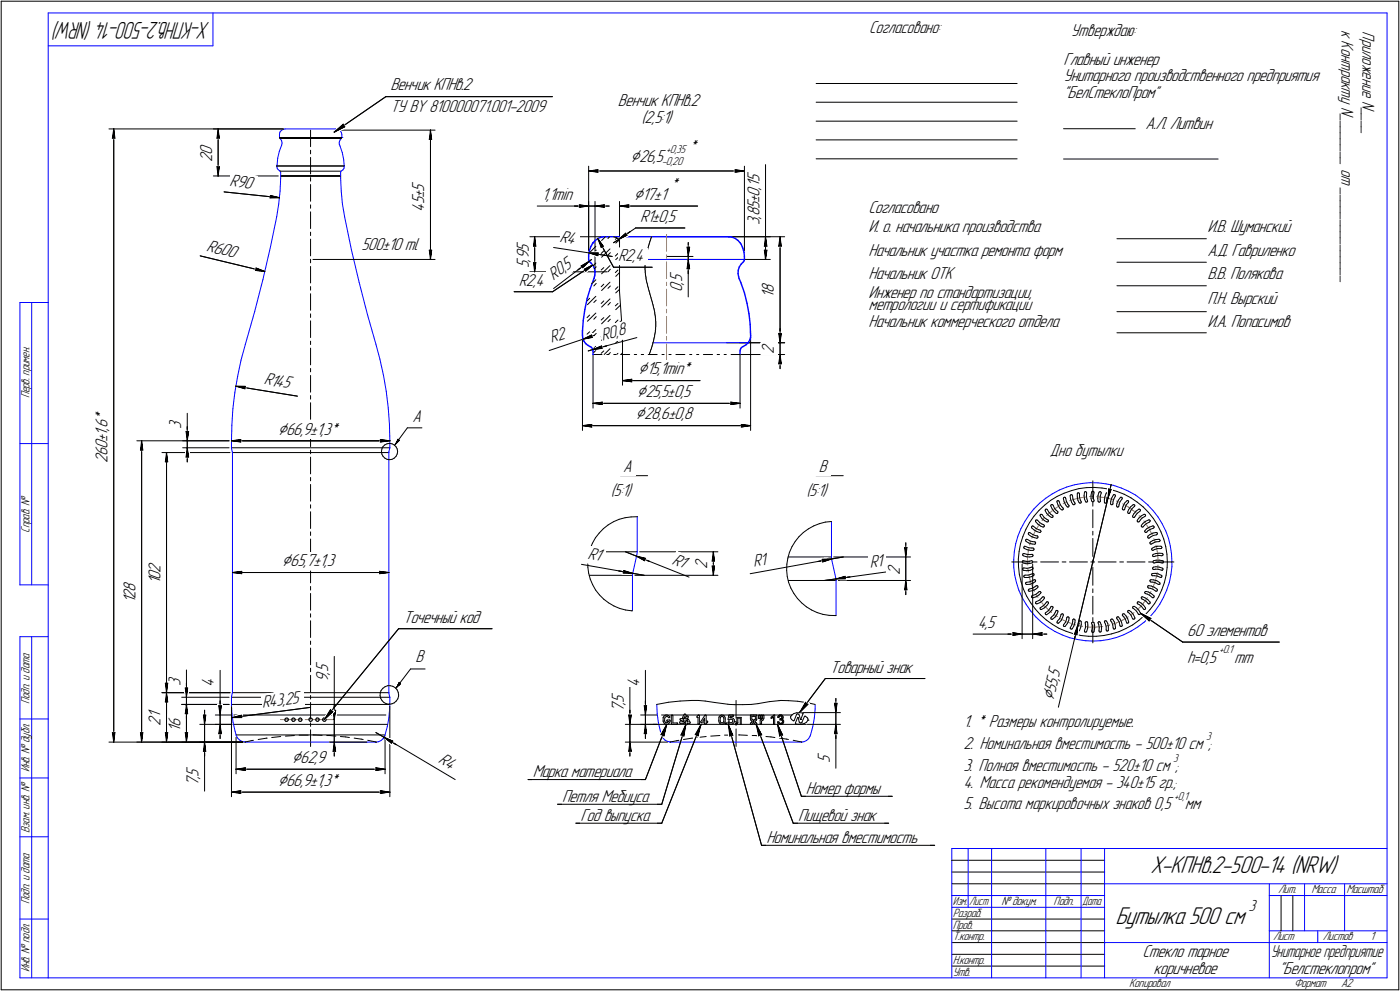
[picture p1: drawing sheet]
<svg xmlns="http://www.w3.org/2000/svg" width="595mm" height="421mm" viewBox="0 0 595 421" stroke-linecap="round" stroke-linejoin="round" font-family="sans-serif">
<defs><g id="words">
<g font-size="10.9">
<text x="489" y="371.1">X-KПНв.2-500-14 (NRW)</text>
<text x="474" y="392.7">Бутылка 500 см</text>
</g>
<text font-size="10.7" x="89.2" y="9.3" transform="rotate(180 89.2 9.3)">X-KПНв.2-500-14 (NRW)</text>
<g font-size="8.5">
<text x="268" y="68.8">Ç26,5</text>
<text x="269.4" y="84.9">Ç17±1</text>
<text x="271.3" y="159.1">Ç15,1min*</text>
<text x="270.7" y="168.7">Ç25,5±0,5</text>
<text x="270.2" y="178.2">Ç28,6±0,8</text>
<text x="118" y="184.7">Ç66,9±1,3*</text>
<text x="119.8" y="240.6">Ç65,7</text>
<text x="447.8" y="297.9" transform="rotate(-77 447.8 297.9)">Ç55,</text>
<text x="124" y="324.2">Ç62,9</text>
<text x="118" y="333.9">Ç66,9±1,3*</text>
</g>
<g font-size="7.8">
<text x="369.5" y="13.9">Согласовано:</text>
<text x="455.2" y="15.4">Утверждаю:</text>
<text x="570.1" y="12.6" transform="rotate(90 570.1 12.6)">к</text>
<text x="570.1" y="17.2" transform="rotate(90 570.1 17.2)">К</text>
<text x="579.1" y="13.4" transform="rotate(90 579.1 13.4)">П</text>
<text x="579.1" y="16.4" transform="rotate(90 579.1 16.4)">р</text>
<text x="570.1" y="20.2" transform="rotate(90 570.1 20.2)">о</text>
<text x="570.1" y="22.9" transform="rotate(90 570.1 22.9)">н</text>
<text x="579.1" y="19.1" transform="rotate(90 579.1 19.1)">и</text>
<text x="579.1" y="21.7" transform="rotate(90 579.1 21.7)">л</text>
<text x="452" y="27.4">Главный инженер</text>
<text x="570.1" y="25.6" transform="rotate(90 570.1 25.6)">т</text>
<text x="570.1" y="29.2" transform="rotate(90 570.1 29.2)">р</text>
<text x="579.1" y="24.3" transform="rotate(90 579.1 24.3)">о</text>
<text x="579.1" y="27" transform="rotate(90 579.1 27)">ж</text>
<text x="452" y="34.5">Унитарного производственного предприятия</text>
<text x="570.1" y="31.9" transform="rotate(90 570.1 31.9)">а</text>
<text x="570.1" y="34.5" transform="rotate(90 570.1 34.5)">к</text>
<text x="579.1" y="30.3" transform="rotate(90 579.1 30.3)">е</text>
<text x="579.1" y="32.9" transform="rotate(90 579.1 32.9)">н</text>
<text x="579.1" y="35.6" transform="rotate(90 579.1 35.6)">и</text>
<text x="165.9" y="38.4">Венчик КПНв.2</text>
<text x="452" y="41.7">&quot;БелСтеклоПром&quot;</text>
<text x="570.1" y="37.2" transform="rotate(90 570.1 37.2)">т</text>
<text x="570.1" y="40.9" transform="rotate(90 570.1 40.9)">у</text>
<text x="579.1" y="38.3" transform="rotate(90 579.1 38.3)">е</text>
<text x="165.9" y="47.6">ТУ BY 810000071.001-2009</text>
<text x="262.6" y="45">Венчик КПНв.2</text>
<text x="570.1" y="45.6" transform="rotate(90 570.1 45.6)">N</text>
<text x="579.1" y="42.8" transform="rotate(90 579.1 42.8)">N</text>
<text x="579.1" y="45.9" transform="rotate(90 579.1 45.9)">_</text>
<text x="272.7" y="52.2">(2,5:1)</text>
<text x="570.1" y="48.6" transform="rotate(90 570.1 48.6)">_</text>
<text x="570.1" y="51.2" transform="rotate(90 570.1 51.2)">_</text>
<text x="570.1" y="53.8" transform="rotate(90 570.1 53.8)">_</text>
<text x="579.1" y="48.5" transform="rotate(90 579.1 48.5)">_</text>
<text x="579.1" y="51.2" transform="rotate(90 579.1 51.2)">_</text>
<text x="579.1" y="53.8" transform="rotate(90 579.1 53.8)">_</text>
<text x="486.9" y="54.7">А.Л. Литвин</text>
<text x="570.1" y="56.5" transform="rotate(90 570.1 56.5)">_</text>
<text x="570.1" y="59.2" transform="rotate(90 570.1 59.2)">_</text>
<text x="90.2" y="65.8" transform="rotate(-90 90.2 65.8)">0</text>
<text x="292.7" y="64.5">*</text>
<text x="570.1" y="61.8" transform="rotate(90 570.1 61.8)">_</text>
<text x="570.1" y="64.4" transform="rotate(90 570.1 64.4)">_</text>
<text x="90.2" y="68.8" transform="rotate(-90 90.2 68.8)">2</text>
<text x="570.1" y="67.1" transform="rotate(90 570.1 67.1)">_</text>
<text x="570.1" y="71.7" transform="rotate(90 570.1 71.7)">о</text>
<text x="322.8" y="77.5" transform="rotate(-90 322.8 77.5)">5</text>
<text x="570.1" y="74.3" transform="rotate(90 570.1 74.3)">т</text>
<text x="97.5" y="79.2" transform="rotate(6 97.5 79.2)">R90</text>
<text x="180.3" y="81.6" transform="rotate(-90 180.3 81.6)">5</text>
<text x="284.6" y="80.6">*</text>
<text x="322.8" y="83.6" transform="rotate(-90 322.8 83.6)">0</text>
<text x="322.8" y="80.5" transform="rotate(-90 322.8 80.5)">,</text>
<text x="322.8" y="79.4" transform="rotate(-90 322.8 79.4)">1</text>
<text x="570.1" y="80" transform="rotate(90 570.1 80)">_</text>
<text x="570.1" y="82.7" transform="rotate(90 570.1 82.7)">_</text>
<text x="180.3" y="89.9" transform="rotate(-90 180.3 89.9)">4</text>
<text x="180.3" y="86.9" transform="rotate(-90 180.3 86.9)">5</text>
<text x="180.3" y="84.2" transform="rotate(-90 180.3 84.2)">±</text>
<text x="230.3" y="85">1,1min</text>
<text x="322.8" y="88.8" transform="rotate(-90 322.8 88.8)">5</text>
<text x="322.8" y="86.2" transform="rotate(-90 322.8 86.2)">±</text>
<text x="570.1" y="85.3" transform="rotate(90 570.1 85.3)">_</text>
<text x="570.1" y="88" transform="rotate(90 570.1 88)">_</text>
<text x="272.1" y="94.3">R1±0,5</text>
<text x="322.8" y="95.6" transform="rotate(-90 322.8 95.6)">3</text>
<text x="322.8" y="93" transform="rotate(-90 322.8 93)">,</text>
<text x="322.8" y="91.9" transform="rotate(-90 322.8 91.9)">8</text>
<text x="369.1" y="90.6">Согласовано</text>
<text x="570.1" y="90.6" transform="rotate(90 570.1 90.6)">_</text>
<text x="570.1" y="93.3" transform="rotate(90 570.1 93.3)">_</text>
<text x="570.1" y="95.9" transform="rotate(90 570.1 95.9)">_</text>
<text x="369.1" y="98.6">И. о. начальника производства</text>
<text x="513.2" y="98.6">И.В. Шуманский</text>
<text x="570.1" y="98.6" transform="rotate(90 570.1 98.6)">_</text>
<text x="570.1" y="101.2" transform="rotate(90 570.1 101.2)">_</text>
<text x="87.5" y="106.7" transform="rotate(13 87.5 106.7)">R600</text>
<text x="153.7" y="106.2">500±10 ml</text>
<text x="224.7" y="107.1" transform="rotate(-90 224.7 107.1)">5</text>
<text x="237.7" y="103" transform="rotate(9 237.7 103)">R4</text>
<text x="570.1" y="103.9" transform="rotate(90 570.1 103.9)">_</text>
<text x="570.1" y="106.5" transform="rotate(90 570.1 106.5)">_</text>
<text x="224.7" y="113.9" transform="rotate(-90 224.7 113.9)">5</text>
<text x="224.7" y="111.3" transform="rotate(-90 224.7 111.3)">,</text>
<text x="224.7" y="110.2" transform="rotate(-90 224.7 110.2)">9</text>
<text x="262.7" y="111">R2,4</text>
<text x="369.1" y="108.6">Начальник участка ремонта форм</text>
<text x="513.2" y="108.6">А.Д. Гавриленко</text>
<text x="570.1" y="109.1" transform="rotate(90 570.1 109.1)">_</text>
<text x="570.1" y="111.8" transform="rotate(90 570.1 111.8)">_</text>
<text x="235.3" y="119.3" transform="rotate(-37 235.3 119.3)">R0,</text>
<text x="241" y="115" transform="rotate(-37 241 115)">5</text>
<text x="290" y="120" transform="rotate(-90 290 120)">5</text>
<text x="369.1" y="118.6">Начальник ОТК</text>
<text x="513.2" y="118.6">В.В. Полякова</text>
<text x="570.1" y="114.5" transform="rotate(90 570.1 114.5)">_</text>
<text x="570.1" y="117.1" transform="rotate(90 570.1 117.1)">_</text>
<text x="220.5" y="121.4">R2,4</text>
<text x="290" y="124" transform="rotate(-90 290 124)">0</text>
<text x="290" y="121.1" transform="rotate(-90 290 121.1)">,</text>
<text x="328.9" y="124.6" transform="rotate(-90 328.9 124.6)">8</text>
<text x="328.9" y="126.7" transform="rotate(-90 328.9 126.7)">1</text>
<text x="369.1" y="126.6">Инженер по стандартизации,</text>
<text x="369.1" y="131.6">метрологии и сертификации</text>
<text x="513.2" y="129.1">П.Н. Вырский</text>
<text x="263" y="142.8" transform="rotate(-15 263 142.8)">8</text>
<text x="369.1" y="139.1">Начальник коммерческого отдела</text>
<text x="513.2" y="139.1">И.А. Попасимов</text>
<text x="234.4" y="145.8" transform="rotate(-18 234.4 145.8)">R2</text>
<text x="256.1" y="144.7" transform="rotate(-15 256.1 144.7)">R0,</text>
<text x="328.9" y="150.5" transform="rotate(-90 328.9 150.5)">2</text>
<text x="111.9" y="163.3" transform="rotate(9 111.9 163.3)">R145</text>
<text x="45.7" y="179" transform="rotate(-90 45.7 179)">*</text>
<text x="175.3" y="179.5">А</text>
<text x="45.7" y="185.1" transform="rotate(-90 45.7 185.1)">1</text>
<text x="45.7" y="183" transform="rotate(-90 45.7 183)">,</text>
<text x="45.7" y="182" transform="rotate(-90 45.7 182)">6</text>
<text x="77" y="182.2" transform="rotate(-90 77 182.2)">3</text>
<text x="45.7" y="190.8" transform="rotate(-90 45.7 190.8)">0</text>
<text x="45.7" y="187.7" transform="rotate(-90 45.7 187.7)">±</text>
<text x="45.7" y="196.8" transform="rotate(-90 45.7 196.8)">2</text>
<text x="45.7" y="193.8" transform="rotate(-90 45.7 193.8)">6</text>
<text x="446.3" y="193.8">Дно бутылки</text>
<text x="264.8" y="200.6">А</text>
<text x="348" y="200.6">В</text>
<text x="259.6" y="210.7">(5:1)</text>
<text x="342.7" y="210.7">(5:1)</text>
<text x="249.5" y="237.6" transform="rotate(9 249.5 237.6)">R1</text>
<text x="285.3" y="239.4" transform="rotate(22 285.3 239.4)">R1</text>
<text x="68.2" y="243.3" transform="rotate(-90 68.2 243.3)">2</text>
<text x="133.1" y="240.6">±1,3</text>
<text x="300.6" y="241.9" transform="rotate(-90 300.6 241.9)">2</text>
<text x="320.4" y="240.9" transform="rotate(-10 320.4 240.9)">R1</text>
<text x="369.8" y="241.3" transform="rotate(-8 369.8 241.3)">R1</text>
<text x="382.4" y="244.1" transform="rotate(-90 382.4 244.1)">2</text>
<text x="57.7" y="251.4" transform="rotate(-90 57.7 251.4)">8</text>
<text x="68.2" y="248.3" transform="rotate(-90 68.2 248.3)">1</text>
<text x="68.2" y="246.4" transform="rotate(-90 68.2 246.4)">0</text>
<text x="57.7" y="256.4" transform="rotate(-90 57.7 256.4)">1</text>
<text x="57.7" y="254.4" transform="rotate(-90 57.7 254.4)">2</text>
<text x="171.4" y="264.6">Точечный код</text>
<text x="415.5" y="266.8">4,5</text>
<text x="504.6" y="270.3">60 элементов</text>
<text x="176.6" y="281.4">В</text>
<text x="504.6" y="281.5">h=0,5</text>
<text x="524.5" y="281.5">mm</text>
<text x="139.5" y="286.7" transform="rotate(-90 139.5 286.7)">,</text>
<text x="139.5" y="285.7" transform="rotate(-90 139.5 285.7)">5</text>
<text x="352.7" y="285.8">Товарный знак</text>
<text x="76.7" y="291.3" transform="rotate(-90 76.7 291.3)">3</text>
<text x="90.9" y="291.8" transform="rotate(-90 90.9 291.8)">4</text>
<text x="139.5" y="289.7" transform="rotate(-90 139.5 289.7)">9</text>
<text x="271.8" y="291.8" transform="rotate(-90 271.8 291.8)">4</text>
<text x="450.1" y="288.2" transform="rotate(-77 450.1 288.2)">5</text>
<text x="121.2" y="299.4" transform="rotate(-8 121.2 299.4)">25</text>
<text x="265.2" y="299.7" transform="rotate(-90 265.2 299.7)">,</text>
<text x="265.2" y="298.6" transform="rotate(-90 265.2 298.6)">5</text>
<text x="68.2" y="305.2" transform="rotate(-90 68.2 305.2)">1</text>
<text x="111.5" y="300.7" transform="rotate(-8 111.5 300.7)">R43,</text>
<text x="265.2" y="302.7" transform="rotate(-90 265.2 302.7)">7</text>
<text x="68.2" y="308.3" transform="rotate(-90 68.2 308.3)">2</text>
<text x="76.7" y="310.8" transform="rotate(-90 76.7 310.8)">1</text>
<text x="76.7" y="308.8" transform="rotate(-90 76.7 308.8)">6</text>
<text x="409.4" y="308.9">1. * Размеры контролируемые.</text>
<text x="186" y="323.8" transform="rotate(31 186 323.8)">R4</text>
<text x="409.4" y="318.2">2. Номинальная вместимость - 500±10 см ;</text>
<text x="352.6" y="324.4" transform="rotate(-90 352.6 324.4)">5</text>
<text x="409.4" y="327.5">3. Полная вместимость - 520±10 см ;</text>
<text x="84.3" y="334.1" transform="rotate(-90 84.3 334.1)">7</text>
<text x="84.3" y="331" transform="rotate(-90 84.3 331)">,</text>
<text x="84.3" y="330" transform="rotate(-90 84.3 330)">5</text>
<text x="226.4" y="330.2">Марка материала</text>
<text x="409.4" y="334.6">4. Масса рекомендуемая - 340±15 гр.;</text>
<text x="238.9" y="340.7">Петля Мебиуса</text>
<text x="342.6" y="337.3">Номер формы</text>
<text x="409.4" y="343.9">5. Высота маркировочных знаков 0,5</text>
<text x="503.6" y="343.9">мм</text>
<text x="246.7" y="348.7">Год выпуска</text>
<text x="339.2" y="348.7">Пищевой знак</text>
<text x="325.7" y="358.1">Номинальная вместимость</text>
<text x="485.6" y="406.7">Стекло тарное</text>
<text x="490.3" y="413.7">коричневое</text>
<text x="543.7" y="413.7">&quot;Белстеклопром&quot;</text>
</g>
<text font-size="7.6" x="540.1" y="406.7">Унитарное предприятие</text>
<text font-size="7.3" x="530.7" y="387.3">3</text>
<g font-size="5.4">
<text x="12.5" y="169.2" transform="rotate(-90 12.5 169.2)">Перв. примен.</text>
<text x="12.5" y="226.3" transform="rotate(-90 12.5 226.3)">Справ. №</text>
<text x="12.5" y="299.1" transform="rotate(-90 12.5 299.1)">Подп. и дата</text>
<text x="12.5" y="328.2" transform="rotate(-90 12.5 328.2)">Инв. № дубл.</text>
<text x="12.5" y="353.9" transform="rotate(-90 12.5 353.9)">Взам. инв. №</text>
<text x="543.3" y="379.5">Лит.</text>
<text x="557.4" y="379.5">Масса</text>
<text x="572.3" y="379.5">Масштаб</text>
<text x="12.5" y="384.1" transform="rotate(-90 12.5 384.1)">Подп. и дата</text>
<text x="405" y="389.6">Разраб.</text>
<text x="425.6" y="384.5">№ докум.</text>
<text x="447.8" y="384.5">Подп.</text>
<text x="405" y="394.5">Пров.</text>
<text x="405" y="399.5">Т.контр.</text>
<text x="541.1" y="399.5">Лист</text>
<text x="562.3" y="399.5">Листов</text>
<text x="582.4" y="399.5">1</text>
<text x="12.5" y="413.2" transform="rotate(-90 12.5 413.2)">Инв. № подл.</text>
<text x="405" y="409.5">Н.контр.</text>
<text x="405" y="414.5">Утв.</text>
<text x="480" y="419.5">Копировал</text>
<text x="550" y="419.5">Формат</text>
<text x="570" y="419.5">A2</text>
</g>
<g font-size="5.3">
<text x="405" y="384.5">Изм.</text>
<text x="412" y="384.5">Лист</text>
<text x="460" y="384.5">Дата</text>
</g>
<g font-size="5.1">
<text x="283.1" y="64.9">+0,35</text>
<text x="281.3" y="70">-0,20</text>
<text x="518.2" y="277.6">+0.1</text>
<text x="512.7" y="314.4">3</text>
<text x="498.6" y="323.6">3</text>
<text x="499" y="340">+0,1</text>
</g>
</g></defs>
<g fill="#000" stroke="#000" stroke-width=".43">
<path d="M169 186.7h.3zM169 186.8h.4zM168.9 186.9h.7zM168.9 186.9h.8zM168.8 187h1zM168.8 187.1h1zM168.7 187.2h1.1zM168.7 187.3h1zM168.7 187.4h.9zM168.7 187.5h.8zM168.6 187.5h.8zM168.6 187.6h.7zM168.5 187.7h.7zM168.5 187.8h.7zM168.4 187.9h.7zM168.4 188h.6zM168.3 188h.6zM168.3 188.1h.5zM168.2 188.2h.5zM168.2 188.3h.5zM168.1 188.4h.5zM168.1 188.5h.4zM168.1 188.6h.3zM168.1 188.6h.2zM168 188.7h.2z"/>
<path d="M169.5 290h.3zM169.5 290.1h.5zM169.4 290.2h.7zM169.4 290.2h.9zM169.3 290.3h1zM169.3 290.4h1.1zM169.2 290.5h1.1zM169.2 290.6h1.1zM169.2 290.7h1zM169.2 290.7h.9zM169.1 290.8h.9zM169.1 290.9h.8zM169 291h.8zM169 291.1h.8zM168.9 291.2h.8zM168.9 291.3h.7zM168.8 291.3h.7zM168.8 291.4h.5zM168.7 291.5h.5zM168.7 291.6h.5zM168.7 291.7h.4zM168.7 291.8h.3zM168.6 291.8h.3zM168.6 291.9h.2zM168.5 292h.2z"/>
</g>
<g fill="none" stroke="#000" stroke-width=".43">
<path d="M132 55.3v7zM119.3 74.8h12.7zM119.5 74.8h25zM132 78.4v7.1zM132 75.4v1.6zM132 66.9v7zM132 63.8v1.6zM132 74.8h12.8zM132 98.6v1.5zM132 90v7.1zM132 87v1.5zM132 113.2v7z"/>
<path d="M132 110.2v1.5zM132 101.6v7.1zM132 136.3v7.1zM132 133.3v1.6zM132 124.8v7zM132 121.8v1.5zM132 159.5v7.1zM132 156.5v1.5zM132 147.9v7.1zM132 144.9v1.5zM132 179.7v1.5zM132 171.1v7z"/>
<path d="M132 168.1v1.5zM98.4 187.3h67.3zM98.4 190.2h67.3zM98.8 192.3h66.5zM132 194.2v7.1zM132 191.3v1.5zM132 182.7v7zM162.1 191.9l.2 1.1zM162.3 190.8l-.2 1.1zM162.3 193l.5 .9zM162.7 189.8l-.4 1zM162.8 193.9l.8 .7z"/>
<path d="M163.5 189.1l1-.5zM163.5 189.1l-.8 .7zM163.6 194.6l.9 .6zM164.5 188.6l1-.2zM164.5 195.2l1 .1zM165.5 188.4l1.1 .2zM165.5 195.3l1.1-.1zM166.6 188.6l1 .5zM166.6 195.2l1-.6zM167.6 189.1l.7 .7zM167.6 194.6l.7-.7zM168.3 189.8l.5 1z"/>
<path d="M168.8 190.8l.2 1.1zM168.8 192.9l-.5 1zM169 191.9l-.2 1zM173.1 181.8l-5.4 7.3zM173.1 181.8h6.2zM132 217.4v7.1zM132 214.5v1.4zM132 205.8v7.1zM132 202.9v1.4zM439.4 219.4l-1.8 2.7zM441.6 216.8l2.4-2.2zM441.6 216.8l-2.2 2.6z"/>
<path d="M442 218.9l.1 .3zM442.1 219.2l.8 1.2zM442.3 218.5h.3zM442.3 218.5l-.3 .4zM442.6 218.5l.4 .2zM443 218.7l.7 1.1zM443.7 219.8l1.1 .8zM444 214.6l2.5-2zM444.2 216.7v.3zM444.2 217l.7 1.2zM444.5 216.3h.4zM444.5 216.3l-.3 .4z"/>
<path d="M444.9 216.3l.3 .3zM444.9 218.2l1 1zM445.2 216.6l.7 1.1zM445.9 217.7l.8 .9zM445.9 219.2l.9 .6zM446.5 212.6l2.8-1.7zM446.6 214.6l.4-.2zM446.6 214.6v.4zM446.6 215l.6 1.2zM446.7 218.6l.6 .3zM446.8 219.8l.4 .1zM447 214.4h.4z"/>
<path d="M447.2 216.2l.9 1.1zM447.2 219.9l.3-.3zM447.3 218.9l.2 .3zM447.4 214.4l.2 .3zM447.5 219.2v.4zM447.6 214.7l.5 1.2zM448.1 217.3l.8 .8zM448.1 215.9l.8 .9zM448.9 218.1l.4 .1zM448.9 216.8l.6 .5zM449.2 212.9l.4-.2zM449.2 212.9v.4z"/>
<path d="M449.2 213.3l.5 1.2zM449.3 210.9l3-1.4zM449.3 218.2l.3-.3zM449.5 217.3l.2 .2zM449.6 212.7l.4 .1zM449.7 214.5l.6 1.3zM449.7 217.5l-.1 .4zM450 212.8l.2 .3zM450.2 213.1l.4 1.2zM450.3 215.8l.8 .8zM450.6 214.3l.7 1zM451.1 216.6l.4 .1z"/>
<path d="M451.3 215.3l.5 .5zM451.5 216.7l.4-.2zM451.8 215.8l.2 .3zM452 211.8l.3 1.4zM452 216.1l-.1 .4zM452 211.5l.4-.3zM452 211.5v.3zM452.3 209.5l3.1-1.1zM452.3 213.2l.6 1.3zM452.4 211.2l.4 .1zM452.8 211.3l.2 .5zM452.9 214.5l.7 .8z"/>
<path d="M453 211.8l.2 1.1zM453.2 212.9l.6 1.2zM453.6 215.3l.3 .2zM453.8 214.1l.4 .5zM453.9 215.5l.3-.2zM454.2 214.6l.2 .3zM454.4 214.9l-.2 .4zM454.8 210.7l.2 1.3zM455 210.3l.3-.2zM455 210.3l-.2 .4zM455 212l.4 1.4zM455.3 210.1l.4 .2z"/>
<path d="M455.4 208.4l3.2-.8zM455.4 213.4l.6 .9zM455.7 210.3l.1 .4zM455.8 210.7l.2 1.2zM456 214.3l.4 .2zM456 211.9l.4 1.2zM456.4 214.5l.4-.1zM456.4 213.1l.5 .6zM456.9 213.7v.3zM456.9 214l-.1 .4zM457.9 209.8v1.4zM457.9 211.2l.2 1.3z"/>
<path d="M458 209.5l.4-.1zM458 209.5l-.1 .3zM458.1 212.5l.5 1zM458.4 209.4l.3 .1zM458.6 207.6l3.2-.4zM458.6 213.5l.4 .3zM458.7 209.5l.1 .4zM458.8 209.9v1.3zM458.8 211.2l.3 1.2zM459 213.8l.4-.1zM459.1 212.4l.4 .6zM459.5 213l.1 .4z"/>
<path d="M459.6 213.4l-.2 .3zM460.8 210.7l.1 1.3zM460.9 209.2l-.1 1.5zM460.9 212l.4 1zM461.1 209l.3-.1zM461.1 209l-.2 .2zM461.3 213l.3 .4zM461.4 208.9l.4 .2zM461.6 213.4l.4-.1zM461.8 207.2l3.3-.1zM461.8 209.1l.1 .4zM461.8 210.7l.1 1.3z"/>
<path d="M461.9 209.5l-.1 1.2zM461.9 212l.3 .6zM462.2 212.6l.1 .3zM462.3 212.9l-.3 .4zM463.7 210.4v1.4zM463.7 211.8l.3 1.1zM464 212.9l.3 .3zM464 209l-.3 1.4zM464.2 208.8l.4-.1zM464.2 208.8l-.2 .2zM464.3 213.2h.4zM464.5 204.3v7.6z"/>
<path d="M464.5 213.4v1.7zM464.5 216.6v7.6zM464.6 208.7l.3 .3zM464.7 213.2l.3-.3zM464.7 210.7v1.2zM464.7 211.9l.3 .6zM464.9 209l.1 .4zM465 212.5v.4zM465 209.4l-.3 1.3zM465.1 207.1l3.3 .2zM466.6 211.8l.1 1.1zM466.7 212.9l.2 .4z"/>
<path d="M466.7 210.5l-.1 1.3zM466.9 213.3l.5 .1zM467.1 209.1l.3-.1zM467.1 209.1l-.4 1.4zM467.4 209l.3-.1zM467.4 213.4l.3-.4zM467.6 210.8v1.3zM467.6 212.1l.1 .7zM467.7 208.9l.3 .3zM467.7 212.8v.2zM468 209.2v.3zM468 209.5l-.4 1.3z"/>
<path d="M468.4 207.3l3.2 .6zM469.4 213.4l.2 .3zM469.4 212.3v1.1zM469.6 213.7l.4 .1zM469.6 210.9l-.2 1.4zM470 213.8l.3-.3zM470.2 209.5l.2-.1zM470.2 209.5l-.6 1.4zM470.3 212.5l.1 .7zM470.4 209.4h.4zM470.4 213.2l-.1 .3zM470.6 211.2l-.3 1.3z"/>
<path d="M470.8 209.4l.3 .3zM471.1 209.7v.4zM471.1 210.1l-.5 1.1zM471.6 207.9l3.1 .9zM472 214l.2 .4zM472.1 212.9l-.1 1.1zM472.2 214.4l.4 .1zM472.5 211.6l-.4 1.3zM472.6 214.5l.3-.2zM473 214l-.1 .3zM473 213.3v.7zM473.2 210.3l.3-.2z"/>
<path d="M473.2 210.3l-.7 1.3zM473.4 212.1l-.4 1.2zM473.5 210.1l.4 .1zM473.9 210.2l.2 .4zM474 211l-.6 1.1zM474.1 210.6l-.1 .4zM474.6 214.9l.1 .4zM474.7 208.8l3.1 1.2zM474.7 215.3l.4 .2zM474.7 213.9l-.1 1zM475.1 215.5l.3-.2zM475.3 212.5l-.6 1.4z"/>
<path d="M475.6 215l-.2 .3zM475.7 214.3l-.1 .7zM476.1 213.1l-.4 1.2zM476.2 211.4l.2-.2zM476.2 211.4l-.9 1.1zM476.4 211.2l.4 .1zM476.8 211.3l.2 .5zM476.8 212.1l-.7 1zM477 216.1l.1 .4zM477 211.8l-.2 .3zM477.1 216.5l.3 .2zM477.4 215.1l-.4 1z"/>
<path d="M477.4 216.7l.5-.1zM477.8 210l2.9 1.5zM477.9 213.8l-.5 1.3zM478 216.3l-.1 .3zM478.2 215.6l-.2 .7zM478.7 214.5l-.5 1.1zM479 212.8l.2-.1zM479 212.8l-1.1 1zM479.2 212.7l.4 .1zM479.3 217.5l.1 .4zM479.4 217.9l.2 .3zM479.6 212.8l.1 .4z"/>
<path d="M479.6 213.5l-.9 1zM479.6 218.2l.5-.1zM479.7 216.5l-.4 1zM479.7 213.2l-.1 .3zM480.2 217.8l-.1 .3zM480.5 217.2l-.3 .6zM480.5 215.4l1.1-.9zM480.5 215.4l-.8 1.1zM480.7 211.5l2.7 1.9zM481.2 216.1l.9-.9zM481.2 216.1l-.7 1.1zM481.4 219.2v.4z"/>
<path d="M481.4 219.6l.4 .3zM481.6 214.5l.2-.1zM481.8 219.9l.4-.1zM481.8 214.4l.5 .1zM481.9 218.3l-.5 .9zM482.3 214.5v.4zM482.3 219.5l-.1 .3zM482.3 214.9l-.2 .3zM482.7 218.9l-.4 .6zM482.9 217.2l1.1-.9zM482.9 217.2l-1 1.1zM483.4 213.4l2.5 2z"/>
<path d="M483.4 218l1.1-.7zM483.4 218l-.7 .9zM484 216.3h.3zM484.3 216.3l.3 .2zM484.6 216.5l.1 .4zM484.7 216.9l-.2 .4zM485.1 219.2l1.1-.7zM485.9 215.4l2.3 2.4zM486.2 218.5h.4zM486.6 219.5l.3-.4zM486.6 218.5l.2 .3zM486.8 218.8l.1 .3z"/>
<path d="M488.2 217.8l2 2.5zM132 237.6v1.5zM132 229v7.1zM132 226v1.5zM430 238.8h7.7zM432.8 237.5l.1 3.3zM433.2 234.3l-.4 3.2zM433.7 231.1l-.5 3.2zM434.5 238.6v.4zM434.5 239l.3 .2zM434.7 235.5v.4zM434.7 235.9l.2 .2z"/>
<path d="M434.7 238.3h.4zM434.7 238.3l-.2 .3zM434.8 227.9l-1.1 3.2zM434.8 239.2l1.3 .3zM434.9 235.2h.5zM434.9 235.2l-.2 .3zM434.9 236.1l1.3 .5zM435.1 232.7l.3 .3zM435.1 238.3l1.3 .2zM435.2 232.4l-.1 .3zM435.4 233l1.2 .6zM435.4 235.2l1.1 .3z"/>
<path d="M435.4 232.1l.5 .1zM435.4 232.1l-.2 .3zM435.9 232.2l1.1 .5zM435.9 229.4l.4-.3zM435.9 229.4v.3zM435.9 229.7l.2 .3zM436 224.9l-1.2 3zM436.1 230l1.2 .7zM436.1 239.5l1.5-.1zM436.2 236.6h1.4zM436.3 229.1l.4 .1zM436.4 238.5l1.2-.1z"/>
<path d="M436.5 235.5l1.3 .1zM436.6 233.6l1.4 .2zM436.7 229.2l1.1 .7zM437 226.8l.1 .3zM437 232.7l1.3 .1zM437.1 226.4l.4-.2zM437.1 226.4l-.1 .4zM437.1 227.1l1.2 .8zM437.3 230.7l1.4 .4zM437.5 226.2l.3 .2zM437.6 222.1l-1.6 2.8zM437.6 239.4l1.1-.2z"/>
<path d="M437.6 236.6l1.1-.1zM437.6 238.4l.7-.1zM437.8 226.4l1.1 .7zM437.8 229.9l1.2 .2zM437.8 235.6l.7-.1zM438 233.8h1.1zM438.3 227.9l1.3 .5zM438.3 232.8h.7zM438.3 238.3h.3zM438.4 224l.1 .3zM438.5 224.3l1.1 .9zM438.5 235.5h.3z"/>
<path d="M438.6 223.6l.3-.2zM438.6 223.6l-.2 .4zM438.6 238.3l.3 .2zM438.7 231.1l1.1 .1zM438.7 239.2l.2-.3zM438.7 236.5l.3-.3zM438.8 235.5l.3 .4zM438.9 223.4l.4 .2zM438.9 227.1l1.2 .5zM438.9 238.5v.4zM439 230.1l.7 .1zM439 232.8l.3 .1z"/>
<path d="M439.1 233.8l.3-.2zM439.1 235.9l-.1 .3zM439.2 238.8h1.6zM439.3 223.6l1 .9zM439.3 232.9l.2 .4zM439.5 233.3l-.1 .3zM439.6 225.2l1.2 .7zM439.6 228.4l1.1 .3zM439.7 230.2l.3 .1zM439.8 231.2l.3-.1zM440 230.3l.2 .3zM440.1 221.3l.1 .4z"/>
<path d="M440.1 227.6l.7 .1zM440.2 221.7l.9 1zM440.2 230.6l-.1 .5zM440.3 221l.4-.1zM440.3 221l-.2 .3zM440.3 224.5l1.1 .5zM440.7 220.9l.3 .2zM440.7 228.7l.3-.2zM440.8 225.9l1.1 .3zM440.8 227.7l.2 .1zM441 221.1l.9 .9zM441 227.8l.2 .4z"/>
<path d="M441.1 222.7l1.2 .8zM441.2 228.2l-.2 .3zM441.4 225l.6 .2zM441.9 222l1 .7zM441.9 226.2l.3-.1zM442 225.2l.3 .2zM442.3 238.8h7.6zM442.3 223.5l1 .4zM442.3 225.4l.2 .4zM442.5 225.8l-.3 .3zM442.9 220.4l1.1 .8zM442.9 222.7l.7 .2z"/>
<path d="M443.3 223.9h.4zM443.6 222.9l.2 .3zM443.8 223.2l.1 .3zM443.9 223.5l-.2 .4zM444 221.2l.9 .5zM444.8 220.6l.5 .3zM444.9 221.7h.4zM445.3 221.7l.3-.2zM445.3 220.9l.3 .2zM445.6 221.1v.4zM451.4 238.8h1.7zM454.6 238.8h7.6z"/>
<path d="M463.6 238.8h1.6zM464.5 225.7v1.6zM464.5 228.8v7.6zM464.5 237.9v1.6zM466.8 238.8h7.6zM475.9 238.8h1.6zM479 238.8h7.7zM483.4 221.1v.4zM483.4 221.5l.2 .2zM483.6 221.7h.4zM484 221.7l.3-.1zM484 220.1l1.1-.9z"/>
<path d="M484 220.1l-.6 1zM484.6 221l-.3 .6zM485.1 223.5l.2 .4zM485.1 223.2v.3zM485.3 223.9h.4zM485.5 220l1.1-.5zM485.5 220l-.9 1zM485.7 223.9l.3-.2zM485.8 222.3l1.1-.8zM485.8 222.3l-.7 .9zM486.4 223.2l.9-.8zM486.4 223.2l-.4 .5z"/>
<path d="M486.5 225.8l.2 .3zM486.7 225.4l-.2 .4zM486.7 226.1l.4 .1zM486.9 221.5l1.3-.6zM487.1 226.2l.3-.1zM487.3 222.4l1.2-.6zM487.4 224.6l1.2-.7zM487.4 224.6l-.7 .8zM487.8 228.2l.1 .3zM487.8 225.6l1.1-.7zM487.8 225.6l-.4 .5zM487.9 227.8l-.1 .4z"/>
<path d="M487.9 228.5l.4 .2zM487.9 227.8l.9-.7zM488.2 238.8h1.6zM488.2 220.9h.3zM488.3 228.7l.3-.2zM488.5 221.8l.3-.2zM488.5 220.9l.4 .2zM488.6 228.5l.5-.4zM488.6 223.9l1.4-.5zM488.7 230.6l.2 .5zM488.8 227.1l1.3-.6zM488.9 231.1l.3 .1z"/>
<path d="M488.9 221.1l-.1 .5zM488.9 230.3l-.2 .3zM488.9 230.3l1-.6zM488.9 224.9l1.2-.4zM489.1 228.1l1.1-.6zM489.2 231.2l.3-.1zM489.5 233.3v.3zM489.5 233.6l.4 .2zM489.5 231.1l.6-.4zM489.7 232.9l-.2 .4zM489.7 232.9l.9-.5zM489.9 235.9l.1 .4z"/>
<path d="M489.9 233.8h.3zM489.9 229.7l1.3-.4zM490 236.3l.2 .2zM490 223.4l.3 .1zM490.1 238.5v.4zM490.1 238.9l.3 .3zM490.1 226.5l1.3-.3zM490.1 235.5l-.2 .4zM490.1 235.5l1.1-.3zM490.1 230.7l1.2-.5zM490.1 224.5l.4-.3zM490.2 220.3l1.8 2.8z"/>
<path d="M490.2 236.5h.4zM490.2 233.8l.6-.4zM490.2 227.5l1.3-.3zM490.3 238.3l-.2 .2zM490.3 238.3l1.1-.3zM490.3 223.5l.3 .4zM490.4 239.2h.2zM490.6 236.5l.6-.3zM490.6 223.9l-.1 .3zM490.6 239.2l.7-.2zM490.6 232.4l1.4-.3zM490.8 233.4l1.2-.3z"/>
<path d="M491.2 235.2l1.4-.2zM491.2 229.3l1.4-.2zM491.2 238.8h7.7zM491.2 236.2l1.3-.2zM491.3 239l1.3-.1zM491.3 230.2l1.3-.1zM491.4 238h1.4zM491.4 226.2l.3 .1zM491.5 227.2l.3-.2zM491.7 226.3l.2 .4zM491.9 226.7l-.1 .3zM492 223.1l1.4 2.9z"/>
<path d="M492 233.1h1.3zM492 232.1h1.4zM492.5 236l1.2 .1zM492.6 238.9l1.3 .3zM492.6 235l1.3 .1zM492.6 230.1l.3-.1zM492.6 229.1l.2 .1zM492.8 238l1.4 .3zM492.8 229.2l.3 .4zM493.1 229.6l-.2 .4zM493.3 233.1l.4-.1zM493.4 226l1.2 3z"/>
<path d="M493.4 232.1l.3 .1zM493.7 236.1h.4zM493.7 232.2l.2 .4zM493.9 239.2h.4zM493.9 232.6l-.2 .4zM493.9 235.1l.3 .2zM494.2 238.3l.3 .1zM494.2 235.3l.2 .4zM494.4 235.7l-.3 .4zM494.5 238.8l-.2 .4zM494.5 238.4v.4zM494.6 229l.9 3.2z"/>
<path d="M495.5 232.2l.5 3.3zM496 235.5l.1 3.3zM496.1 238.8v2.3zM132 252.1v7.1zM132 249.2v1.5zM132 240.5v7.1zM432.9 240.8l.3 3.2zM433.2 244l.8 3.2zM434 247.2l1 3.2zM434.6 241.7l.2 .4zM434.8 242.1l.2 .2zM434.8 241.4l.4-.1z"/>
<path d="M434.8 241.4l-.2 .3zM435 250.4l1.4 2.9zM435 242.3l1.4 .2zM435.1 244.9l.2 .3zM435.2 241.3l1.3 .2zM435.3 244.5l.4-.2zM435.3 244.5l-.2 .4zM435.3 245.2l.2 .2zM435.5 245.4h1.5zM435.7 244.3h1.3zM435.9 247.9l.2 .3zM436 247.5l.4-.1z"/>
<path d="M436 247.5l-.1 .4zM436.1 248.2l.3 .1zM436.4 253.3l1.7 2.8zM436.4 242.5l1.4-.2zM436.4 247.4l1.2-.2zM436.4 248.3l1.4-.1zM436.5 241.5l1.2-.3zM437 244.3l1.1-.3zM437 245.4l1.3-.4zM437 250.9l.2 .2zM437.1 250.4l.4-.1zM437.1 250.4l-.1 .5z"/>
<path d="M437.2 251.1l.4 .1zM437.5 250.3l1.2-.4zM437.6 251.2l1.3-.2zM437.6 247.2l1.2-.5zM437.7 241.2l.7-.2zM437.8 242.3l1-.4zM437.8 248.2l1.3-.5zM438.1 256.1l1.9 2.6zM438.1 244l.6-.2zM438.3 245l1-.4zM438.4 241h.3zM438.4 253.7l.3 .2z"/>
<path d="M438.5 253.2l.3-.2zM438.5 253.2l-.1 .5zM438.7 253.9l.3 .1zM438.7 241l.3 .2zM438.7 243.8l.4-.1zM438.7 249.9l1.1-.6zM438.8 241.9l.3-.3zM438.8 246.7l.6-.3zM438.8 253l1.2-.4zM438.9 251l1.3-.6zM439 241.2l.1 .4zM439 254l1.4-.4z"/>
<path d="M439.1 243.7l.3 .1zM439.1 247.7l.9-.6zM439.4 243.8l.1 .5zM439.4 246.4l.4-.1zM439.5 244.3l-.2 .3zM439.8 246.3l.3 .2zM439.8 249.3l.6-.4zM440 258.7l2.2 2.5zM440 252.6l1.1-.7zM440.1 246.5l.1 .3zM440.1 256.3l.3 .2zM440.2 246.8l-.2 .3z"/>
<path d="M440.2 250.4l.8-.7zM440.2 255.9l-.1 .4zM440.4 248.9l.3-.1zM440.4 253.6l1.1-.8zM440.4 255.6l-.2 .3zM440.4 256.5h.4zM440.4 255.6l1.2-.5zM440.7 248.8l.3 .1zM440.8 256.5l1.2-.5zM441 248.9l.2 .4zM441.1 251.9l.4-.4zM441.2 249.3l-.2 .4z"/>
<path d="M441.5 251.5l.4-.2zM441.5 252.8l.8-.7zM441.6 255.1l1-.8zM441.9 251.3l.3 .1zM442 256l1.1-.8zM442 258.3l.4-.2zM442 258.3l.1 .4zM442.1 258.7l.3 .3zM442.2 251.4l.3 .3zM442.4 259l.3-.1zM442.4 258.1l1-.7zM442.5 251.7l-.2 .4z"/>
<path d="M442.7 258.9l1.2-.7zM443 253.7l.2-.1zM443 253.7l-.4 .6zM443.2 253.6h.5zM443.4 257.4l.9-.9zM443.7 253.6l.2 .3zM443.8 254.3l-.7 .9zM443.9 253.9l-.1 .4zM443.9 258.2l1-.9zM444.7 255.9l-.4 .6zM444.9 255.7h.4zM444.9 255.7l-.2 .2z"/>
<path d="M445.3 255.7l.3 .2zM445.6 255.9v.5zM445.6 256.4l-.7 .9zM446.3 258.5l-.8 1zM446.6 257.9l-.3 .6zM446.8 257.6h.4zM446.8 257.6l-.2 .3zM447 259.2l-.9 1.1zM447.2 257.6l.3 .3zM447.5 257.9v.3zM447.5 258.2l-.5 1zM448.7 259.7l-.2 .6z"/>
<path d="M448.9 259.4l.3-.1zM448.9 259.4l-.2 .3zM449.2 259.3l.4 .2zM449.6 259.5l.1 .4zM449.7 259.9l-.5 1zM464.5 241v7.7zM464.5 250.2v1.6zM464.5 253.3v7.6zM479.3 259.9l.2 .3zM479.4 259.5l.2-.2zM479.4 259.5l-.1 .4zM479.6 259.3l.5 .1z"/>
<path d="M480.1 259.4l.8 .7zM481.4 257.9l.4-.3zM481.4 257.9v.4zM481.4 258.3l.3 .2zM481.7 258.5l.6 .4zM481.8 257.6h.4zM482.2 257.6l.8 .6zM482.3 258.9l.8 .9zM483 258.2l1 1zM483.1 259.8l.7 1.1zM483.4 256v.4zM483.4 256.4l.2 .2z"/>
<path d="M483.6 255.7h.4zM483.6 255.7l-.2 .3zM483.6 256.6l.6 .3zM484 259.2l.7 1.3zM484 255.7l1 .5zM484.2 256.9l1 .8zM485 256.2l1.1 .9zM485.1 253.9v.4zM485.1 254.3l.3 .2zM485.2 257.7l.8 1zM485.3 253.6h.3zM485.3 253.6l-.2 .3z"/>
<path d="M485.4 254.5l.6 .3zM485.6 253.6l1.1 .4zM486 258.7l.3 .3zM486 254.8l1.1 .6zM486.1 257.1l.7 1.1zM486.3 259l.4-.1zM486.5 251.7l.2 .4zM486.7 254l1.1 .8zM486.7 252.1l.2 .1zM486.7 251.4l.4-.1zM486.7 251.4l-.2 .3zM486.8 258.2l.1 .4z"/>
<path d="M486.9 258.6l-.2 .3zM486.9 252.2l.7 .2zM487.1 255.4l.8 1zM487.1 251.3l1.1 .2zM487.6 252.4l1.1 .6zM487.8 249.3l.1 .4zM487.8 254.8l1 1zM487.9 256.4l.4 .2zM487.9 248.9l.4-.1zM487.9 248.9l-.1 .4zM487.9 249.7l.3 .2zM488.2 251.5l1.2 .7z"/>
<path d="M488.2 249.9h.7zM488.3 256.6l.4-.1zM488.3 248.8l1.1 .2zM488.7 253l1 .8zM488.7 246.8l.2 .3zM488.8 259l-2.3 2.5zM488.8 255.8l.1 .3zM488.9 256.1l-.2 .4zM488.9 249.9l1.2 .5zM488.9 246.5l.3-.2zM488.9 246.5l-.2 .3zM488.9 247.1l.3 .2z"/>
<path d="M489.2 247.3h.8zM489.2 246.3l1.1 .1zM489.4 252.2l1.1 1zM489.4 249l1.2 .5zM489.5 244.3l.2 .3zM489.5 243.8l.4-.1zM489.5 243.8v.5zM489.7 253.8l.4 .2zM489.7 244.6h.3zM489.9 243.7l1.1-.1zM489.9 241.6l.2 .3zM490 247.3l1.2 .3z"/>
<path d="M490 244.6h.6zM490 241.2l-.1 .4zM490.1 254l.3-.2zM490.1 250.4l1.1 .7zM490.1 241.9l.4 .1zM490.2 241l-.2 .2zM490.2 241l1.1-.2zM490.3 246.4l1.4 .3zM490.5 253.2l.1 .3zM490.5 242l.7-.2zM490.6 253.5l-.2 .3zM490.6 249.5l1.2 .9z"/>
<path d="M490.6 244.6l1.3 .2zM490.7 256.5l-1.9 2.5zM491 243.6l1.3 .2zM491.2 251.1l.3 .1zM491.2 247.6l1.1 .6zM491.2 241.8l1.2 .1zM491.3 240.8l1.5 .2zM491.5 251.2l.3-.2zM491.7 246.7l1.1 .8zM491.8 250.4l.1 .3zM491.9 250.7l-.1 .3zM491.9 244.8l1.2 .5z"/>
<path d="M492.3 248.2l.4 .1zM492.3 243.8l1.3 .6zM492.4 253.6l-1.7 2.9zM492.4 241.9l1.2 .3zM492.7 248.3l.3-.1zM492.8 241l1.2 .4zM492.8 247.5l.2 .2zM493 247.7v.5zM493.1 245.3l.4 .1zM493.5 245.4l.3-.3zM493.6 244.4l.3 .3zM493.6 242.2l.4 .1z"/>
<path d="M493.8 250.6l-1.4 3zM493.9 244.7l-.1 .4zM494 241.4l.3 .2zM494.3 242l-.3 .3zM494.3 241.6v.4zM494.9 247.6l-1.1 3zM495.6 244.3l-.7 3.3zM496.1 241.1l-.5 3.2zM132 275.3v7.1zM132 272.4v1.4zM132 263.7v7.1zM132 260.8v1.4z"/>
<path d="M442.2 261.2l2.5 2.2zM444.2 260.5l.1 .4zM444.3 260.9l.4 .3zM444.5 260.3l-.3 .2zM444.5 260.3l1-.8zM444.7 263.4l2.6 1.9zM444.7 261.2l.2-.1zM444.9 261.1l1.2-.8zM446.6 262.6l.1 .4zM446.7 263l.4 .1zM446.9 262.2l-.3 .4zM446.9 262.2l.9-.8z"/>
<path d="M447.1 263.1h.3zM447.3 265.3l2.8 1.7zM447.4 263.1l1.1-1zM448.5 260.3l-.7 1.1zM449.2 260.9l-.7 1.2zM449.2 264.3l.1 .4zM449.3 264.7l.4 .1zM449.4 263.9l-.2 .4zM449.7 264.8l.3-.1zM450 264.7l1-1zM450.1 267l3 1.2zM450.3 263l-.9 .9z"/>
<path d="M450.8 261.9l-.5 1.1zM450.9 261.2l-.1 .7zM451.1 260.9l.4-.1zM451.1 260.9l-.2 .3zM451.5 260.8l.4 .1zM451.6 262.4l-.6 1.3zM451.9 260.9l.1 .5zM452 261.4l-.4 1zM452 265.8l.1 .3zM452.1 265.3l-.1 .5zM452.1 266.1l.4 .1zM452.5 266.2l.3-.2z"/>
<path d="M452.9 264.3l-.8 1zM453.1 268.2l3.1 1zM453.3 263.1l-.4 1.2zM453.4 262.5l-.1 .6zM453.6 262.2l.3-.2zM453.6 262.2l-.2 .3zM453.6 264.9l-.8 1.1zM453.9 262l.3 .2zM454.2 262.2l.2 .4zM454.2 263.7l-.6 1.2zM454.4 262.6l-.2 1.1zM454.8 266.9l.3 .3z"/>
<path d="M455 266.5l-.2 .4zM455.1 267.2l.4 .1zM455.5 267.3l.3-.2zM455.6 265.4l-.6 1.1zM455.9 264.2l-.3 1.2zM455.9 263.5v.7zM456 263.2l.4-.2zM456 263.2l-.1 .3zM456.2 269.2l3.2 .8zM456.4 263l.4 .1zM456.4 265.9l-.6 1.2zM456.8 263.1l.1 .4z"/>
<path d="M456.9 264.6l-.5 1.3zM456.9 263.5v1.1zM457.9 267.4v.3zM457.9 267.7l.2 .4zM458.1 268.1h.5zM458.4 266.2l-.5 1.2zM458.6 268.1l.2-.2zM458.6 264.2v.7zM458.6 263.9l.4-.2zM458.6 263.9v.3zM458.6 264.9l-.2 1.3zM459 263.7l.3 .1z"/>
<path d="M459.3 263.8l.3 .4zM459.3 266.6l-.5 1.3zM459.4 270l3.3 .3zM459.6 265.3l-.3 1.3zM459.6 264.2v1.1zM460.9 267.9v.4zM460.9 268.3l.3 .3zM461.2 268.6h.4zM461.3 264.4l.3-.2zM461.3 264.4v.4zM461.3 264.8v.6zM461.3 266.7l-.4 1.2z"/>
<path d="M461.3 265.4v1.3zM461.6 268.6l.3-.3zM461.6 264.2h.4zM462 264.2l.3 .3zM462.3 267l-.4 1.3zM462.3 264.5l.1 1.1zM462.4 265.6l-.1 1.4zM462.7 270.3h3.2zM464 268.1l.1 .4zM464 264.6l.3-.3zM464 264.6v.3zM464 264.9l.2 .7z"/>
<path d="M464.1 268.5l.3 .2zM464.2 266.9l-.2 1.2zM464.2 265.6v1.3zM464.3 264.3h.4zM464.4 268.7l.3-.1zM464.5 262.4v1.6zM464.5 265.5v7.6zM464.7 264.3l.3 .3zM464.7 268.6l.3-.2zM465 264.6l.2 1.1zM465.2 267l-.2 1.4zM465.2 265.7v1.3z"/>
<path d="M465.9 270.3l3.3-.3zM466.7 264.5l.1 .3zM466.8 264.8l.2 .6zM466.9 264.2h.5zM466.9 264.2l-.2 .3zM467 265.4l.2 1.3zM467.1 268l.1 .4zM467.2 268.4l.3 .2zM467.2 266.7l-.1 1.3zM467.4 264.2l.2 .2zM467.5 268.6l.4-.1zM467.6 264.4l.4 1z"/>
<path d="M468 268.2l-.1 .3zM468 265.4l.2 1.4zM468.2 266.8l-.2 1.4zM469.2 270l3.2-.7zM469.4 264.2l.1 .2zM469.5 264.4l.3 .7zM469.6 263.8l.4-.1zM469.6 263.8l-.2 .4zM469.8 265.1l.4 1.2zM470 263.7l.3 .2zM470.2 267.5v.5zM470.2 266.3v1.2z"/>
<path d="M470.2 268l.4 .1zM470.3 263.9l.5 1zM470.6 268.1l.4-.1zM470.8 264.9l.3 1.4zM471.1 267.7l-.1 .3zM471.1 266.3v1.4zM472 263.5l.1 .3zM472.1 263.8l.4 .5zM472.2 263.1l.4-.1zM472.2 263.1l-.2 .4zM472.4 269.3l3.2-.9zM472.5 264.3l.4 1.2z"/>
<path d="M472.6 263l.3 .1zM472.9 265.5l.2 1.3zM472.9 263.1l.6 1zM473.1 266.8l.2 .4zM473.3 267.2l.3 .1zM473.5 264.1l.5 1.3zM473.6 267.3l.4-.2zM474 265.4l.1 1.5zM474.1 266.9l-.1 .2zM474.6 262.6l.1 .3zM474.7 262.2l.4-.2zM474.7 262.2l-.1 .4z"/>
<path d="M474.7 262.9l.4 .5zM475.1 262l.3 .1zM475.1 263.4l.6 1.1zM475.4 262.1l.7 1zM475.6 268.4l2.9-1.4zM475.7 264.5l.3 1.3zM476 265.8l.2 .3zM476.1 263.1l.6 1.2zM476.2 266.1l.4 .1zM476.6 266.2l.3-.3zM476.7 264.3l.3 1.4zM477 265.7l-.1 .2z"/>
<path d="M477 261.4l.2 .2zM477.1 260.9l.3-.1zM477.1 260.9l-.1 .5zM477.2 261.6l.5 .5zM477.4 260.8l.5 .1zM477.7 262.1l.7 1.1zM477.9 260.9l.7 .8zM478.4 263.2l.4 1.2zM478.5 267l2.9-1.5zM478.6 261.7l.7 1.2zM478.8 264.4l.2 .4zM479 264.8h.4z"/>
<path d="M479.3 262.9l.4 1.3zM479.4 264.8l.3-.3zM479.5 260.2l.6 .4zM479.7 264.2v.3zM480.1 260.6l.7 1zM480.8 261.6l.5 1.2zM480.9 260.1l.9 1.1zM481.3 262.8l.3 .3zM481.4 265.5l2.6-1.9zM481.6 263.1h.4zM481.8 261.2l.5 1.3zM482 263.1l.3-.3z"/>
<path d="M482.3 262.5v.3zM483.8 260.9l.2 .2zM484 263.6l2.5-2.1zM484 261.1h.5zM484.7 260.8l-.2 .3zM484.7 260.5v.3zM98.4 296.2h67.3zM98.4 299.3h67.3zM98.8 294.3h66.5zM132 298.4v7.2zM132 295.5v1.5zM132 286.9v7.1z"/>
<path d="M132 283.9v1.5zM161.5 295.6l.3 1.1zM161.6 294.4l-.1 1.2zM161.8 296.7l.6 1zM162 293.4l-.4 1zM162.4 297.7l.8 .7zM162.7 292.4l1-.6zM162.7 292.4l-.7 1zM163.2 298.4l1.1 .6zM163.7 291.8l1.1-.5zM164.3 299l1.1 .2zM164.8 291.3h1.1z"/>
<path d="M165.4 299.2l1.1-.2zM165.9 291.3l1.1 .3zM166.5 299l1.1-.4zM167 291.6l1 .6zM167.6 298.6l.8-.7zM168 292.2l.7 .8zM168.7 293l.5 1.1zM169.1 296.9l-.7 1zM169.2 294.1l.2 1.1zM169.4 295.7l-.3 1.2zM169.4 295.2v.5zM174.5 284.2l-6.3 8.2z"/>
<path d="M174.5 284.2h6.2zM312.8 297.6v7.5zM99.4 303.8h64.6zM99.5 307.8h65.1zM100.3 312.3h63.4zM104 315.3l2.8-.6zM106.8 314.7l.9-.2zM109.7 314.2l3.7-.6zM113.5 313.6h.1M115.5 313.4l3.8-.5zM121.1 306l.2 .4zM121.2 305.5l-.1 .5z"/>
<path d="M121.3 306.4l.5 .1zM121.3 312.8l3.8-.3zM121.5 305.1h.5zM121.5 305.1l-.3 .4zM121.8 306.5l.5-.2zM122 305.1l.4 .2zM122.4 305.3l.2 .5zM122.5 305.9l-.2 .4zM122.5 305.9h.1M124 305.5l.4-.4zM124 305.5v.5zM124 306l.3 .4z"/>
<path d="M124.3 306.4l.4 .1zM124.4 305.1h.5zM124.7 306.5l.5-.2zM124.9 305.1l.4 .2zM125.3 305.3l.2 .5zM125.5 305.9l-.3 .4zM125.5 305.9h.1M126.9 306l.3 .4zM127 305.5l-.1 .5zM127.2 306.4l.5 .1zM127.2 312.3h3.8zM127.3 305.1h.5z"/>
<path d="M127.3 305.1l-.3 .4zM127.7 306.5l.4-.2zM127.8 305.1l.4 .2zM128.2 305.3l.2 .5zM128.4 305.9l-.3 .4zM128.4 305.9h.1M131.3 305.5v.4zM131.3 305.9l.3 .4zM131.6 306.3l.4 .2zM131.7 305.1h.5zM131.7 305.1l-.4 .4zM132 310v7.2z"/>
<path d="M132 307.1v1.5zM132 306.5l.5-.2zM132.2 305.1l.4 .2zM132.6 305.3l.2 .4zM132.8 305.9l-.3 .4zM132.8 305.9h.1M133 312.3h.4zM133.4 312.3l3.5 .1zM134.2 305.9l.3 .4zM134.3 305.5l-.1 .4zM134.5 306.3l.5 .2zM134.6 305.1h.5z"/>
<path d="M134.6 305.1l-.3 .4zM135 306.5l.4-.2zM135.1 305.1l.5 .2zM135.6 305.3v.4zM135.6 305.9l-.2 .4zM135.6 305.9h.1M137.1 305.9l.3 .4zM137.2 305.5l-.1 .4zM137.4 306.3l.4 .2zM137.5 305.1h.5zM137.5 305.1l-.3 .4zM137.8 306.5l.5-.2z"/>
<path d="M138 305.1l.4 .2zM138.4 305.3l.2 .4zM138.6 305.9l-.3 .4zM138.6 305.9h.1M138.9 312.5h1.3zM140.2 312.5l2.5 .3zM144.7 312.9l2.2 .2zM146.9 313.1l1.6 .3zM150.5 313.6l3 .4zM153.5 314l.8 .2zM156.3 314.5l3.8 .8zM277.7 307.8h65z"/>
<path d="M281.2 303.8h55.4zM284.7 315.3l2.9-.6zM287.6 314.7l.9-.2zM290.5 314.2l3.7-.6zM294.3 313.6h.1M296.3 313.4l3.8-.5zM302.1 312.8l3.9-.3zM307.9 312.3h3.9zM312.8 309.7v7.5zM312.8 306.6v1.6zM313.9 312.3h.4zM314.3 312.3l3.4 .1z"/>
<path d="M319.7 312.5h1.3zM321 312.5l2.5 .3zM325.5 312.9l2.2 .2zM327.7 313.1l1.7 .3zM331.3 313.6l3 .4zM334.3 314l.8 .2zM337.1 314.5l3.8 .8z"/>
</g>
<g fill="none" stroke="#00f" stroke-width=".43">
<path d="M118.8 57.1v1.3zM119 58.8l.3 .3zM119.3 59.1l.4 .8zM119.7 59.9l.2 .9zM143 54.8h.1M143 54.8l.9 .2zM143.9 55l.7 .5zM144.5 59.5l-.3 .9zM144.6 55.5l.5 .8zM145 58.8l-.5 .7zM145.1 56.3l.2 .8zM145.3 57.1v1.3z"/>
<path d="M145.3 58.4l-.3 .4zM117.8 70.1l-.1 .4zM118 67.2l-.2 2.9zM118.7 64.3l-.7 2.9zM119.3 75.7l-.3 5.5zM119.3 74.8v.9zM119.3 73.2v1.6zM119.7 61.6l-1 2.7zM119.9 60.8l-.2 .8zM144.2 60.4v.8zM144.2 61.2l.2 .4zM144.8 75.7l.2 5.5z"/>
<path d="M144.8 74.8v.9zM117.6 92.1l-2.6 12.7zM118.4 86.7l-.8 5.4zM119 81.2l-.6 5.5zM145 81.2l.5 5.5zM145.5 86.7l1 5.4zM146.5 92.1l2.9 14zM111.8 118.7l-3.6 13.8zM115 104.8l-3.2 13.9zM149.4 106.1l3.3 13.9zM152.7 120l3.5 13.8zM108.2 132.5l-3.9 13.7z"/>
<path d="M156.2 133.8l3.6 12.4zM101 159.9l-1.2 6.8zM102.4 153l-1.4 6.9zM104.3 146.2l-1.9 6.8zM159.8 146.2l1.7 6.4zM161.5 152.6l1.5 6.8zM163 159.4l1.2 6.9zM99 173.7l-.4 7zM99.8 166.7l-.8 7zM164.2 166.3l.8 7zM165 173.3l.5 7zM98.4 187.3v2.9z"/>
<path d="M98.4 190.2v.3zM98.4 190.5l.3 1.5zM98.6 180.7l-.2 6.6zM98.7 192l.1 .3zM98.8 192.3v102zM165.3 192.3v102zM165.3 192v.3zM165.5 180.3l.2 7zM165.6 190.5l-.3 1.5zM165.7 187.3v2.9zM165.7 190.2l-.1 .3zM437.4 218.8l-1.9 2.9z"/>
<path d="M439.5 216.2l-2.1 2.6zM441.9 213.8l2.6-2.1zM441.9 213.8l-2.4 2.4zM444.5 211.7l2.8-1.9zM447.3 209.8l3-1.6zM450.3 208.2l3.1-1.3zM453.4 206.9l3.2-.9zM456.6 206l3.4-.6zM460 205.4l3.3-.3zM463.3 205.1h3.4zM466.7 205.1l3.4 .5zM470.1 205.6l3.3 .6z"/>
<path d="M473.4 206.2l3.2 1.1zM476.6 207.3l3 1.4zM479.6 208.7l3 1.6zM482.6 210.3l2.7 2zM485.3 212.3l2.5 2.2zM487.8 214.5l2.3 2.5zM490.1 217l2.2 2.7zM492.3 219.7l1.6 2.8zM430.9 237.7v3.3zM431.1 234.3l-.2 3.4zM431.7 231l-.6 3.3zM432.6 227.8l-.9 3.2z"/>
<path d="M433.9 224.6l-1.3 3.2zM435.5 221.7l-1.6 2.9zM493.9 222.5l1.6 3.1zM495.5 225.6l1.2 3.2zM496.7 228.8l.7 3.2zM497.4 232l.5 3.4zM497.9 235.4l.2 3.4zM498.1 238.8v2zM430.9 241l.4 3.4zM431.3 244.4l.8 3.2zM432.1 247.6l1 3.3zM433.1 250.9l1.4 3.1z"/>
<path d="M434.5 254l1.7 2.9zM436.2 256.9l1.9 2.8zM438.1 259.7l2.3 2.5zM491 259.5l-2.2 2.5zM492.9 256.7l-1.9 2.8zM494.5 253.7l-1.6 3zM495.9 250.7l-1.4 3zM497 247.5l-1.1 3.2zM497.7 244.2l-.7 3.3zM498.1 240.8l-.4 3.4zM440.4 262.2l2.4 2.3zM442.8 264.5l2.7 2z"/>
<path d="M445.5 266.5l2.9 1.8zM448.4 268.3l3 1.4zM451.4 269.7l3.2 1.2zM454.6 270.9l3.3 .8zM457.9 271.7l3.3 .5zM461.2 272.2l3.4 .2zM464.6 272.4l3.4-.2zM468 272.2l3.3-.5zM471.3 271.7l3.3-.9zM474.6 270.8l3.1-1.1zM477.7 269.7l3-1.6zM480.7 268.1l2.9-1.7z"/>
<path d="M483.6 266.4l2.7-2.1zM486.3 264.3l2.5-2.3zM98.4 296v.2zM98.4 296.2v3.1zM98.4 299.3l.2 3.8zM98.7 294.5l-.3 1.5zM98.7 294.5h.1M165.3 294.3h.1M165.3 294.5l.3 1.5zM165.6 296l.1 .2zM165.7 296.2v3.1zM165.7 299.3l-.1 1.9z"/>
<path d="M279.1 299.3l.2 3.8zM346.5 299.3v1.9zM98.6 303.1l.5 3.8zM99.1 306.9l.8 3.7zM99.9 310.6l.5 1.9zM100.4 312.5l.5 1zM100.9 313.5l.9 .9zM101.8 314.4l.9 .6zM102.7 315l1.2 .2zM103.9 315.2l.3 .1zM104.2 315.3h55.6zM159.8 315.3l1.2-.2z"/>
<path d="M161 315.1l1-.5zM162 314.6l.8-.7zM163.5 312.8l-.7 1.1zM163.6 312.5l-.1 .3zM164.6 308.8l-1 3.7zM165.3 305.1l-.7 3.7zM165.6 301.2l-.3 3.9zM279.3 303.1l.5 3.8zM279.8 306.9l.9 3.7zM280.7 310.6l.6 1.9zM281.3 312.5l.5 1zM281.8 313.5l.7 .9z"/>
<path d="M282.5 314.4l1 .6zM283.5 315l1.1 .2zM284.6 315.2l.5 .1zM285.1 315.3h55.5zM340.6 315.3l1.1-.2zM341.7 315.1l1.1-.5zM342.8 314.6l.9-.7zM344.3 312.8l-.6 1.1zM344.4 312.5l-.1 .3zM345.4 308.8l-1 3.7zM346.1 305.1l-.7 3.7zM346.5 301.2l-.4 3.9z"/>
</g>
<g fill="none" stroke="#ff8000" stroke-width=".43">
<path d="M445.6 218.4l2.4-2zM445.6 218.4l-.7 .6zM448 216.4l2.5-1.7zM450.6 214.7h.1M451.9 214l1.3-.6zM453.2 213.4h.1M454.7 212.8l1.4-.5zM456.1 212.3l3-.8zM459.1 211.5l2.4-.3zM463 211h1.6zM466.1 211.1l2.1 .1zM468.2 211.2l3.1 .6z"/>
<path d="M471.3 211.8l1.7 .5zM474.5 212.9l1.3 .5zM477.2 214l2.4 1.5zM479.6 215.5l2.5 1.8zM482.1 217.3l.9 .8zM484.1 219.1l.3 .3zM484.4 219.4l.7 .8zM436.7 237.3l.1 2.8zM437 234.3l-.3 3zM437.4 233l-.4 1.3zM437.7 231.3l-.1 .3zM438.1 230.1l-.4 1.2z"/>
<path d="M438.7 228.4l-.1 .3zM440 225.6l-1.3 2.8zM441.6 223l-1.6 2.6zM442 222.4l-.4 .6zM443.5 220.6l.4-.5zM443.5 220.6l-.6 .6zM486.2 221.3l.2 .4zM486.4 221.7l1.7 2.5zM488.1 224.2l1.4 2.6zM489.5 226.8l.3 .6zM490.4 228.9l.3 .8zM490.7 229.7l.2 .5z"/>
<path d="M491.3 231.6l.3 1.1zM491.6 232.7l.5 2.9zM492.1 235.6l.2 3.2zM436.9 241.6l.1 1.5zM437.4 244.5l.4 2zM437.8 246.5l1 2.8zM438.8 249.3l1 1.9zM440.4 252.6l.8 1.2zM442 255.1l1.7 2zM443.7 257.1l2.2 2.2zM445.9 259.3l1.1 .9zM483.1 259.2l1.5-1.3z"/>
<path d="M486.6 255.5l-2 2.4zM487.7 253.9l-1.1 1.6zM489.2 251.3l-.7 1.3zM490.8 247.4l-.9 2.5zM491.7 244.5l-.9 2.9zM491.8 243.1l-.1 1.4zM492.1 241.6h.1M492.2 240.1l-.1 1.4zM448.1 261.2h.1M448.2 261.2l1.2 .8zM450.7 262.8h.1M450.8 262.9l2.8 1.3z"/>
<path d="M453.6 264.2l2.8 1.1zM456.4 265.3l.8 .2zM458.7 265.9l.7 .1zM459.4 266l.8 .1zM461.7 266.3l.7 .1zM462.4 266.4h3.1zM465.5 266.4l3-.2zM468.5 266.2h.1M470.2 265.9l1.4-.3zM471.6 265.6h.1M473.1 265.1l1.4-.4zM474.5 264.7l2.8-1.3z"/>
<path d="M477.3 263.4l2.3-1.4zM480.7 261.2l1.3-.9zM119.2 305.7h9.1zM129.7 305.7h2zM133.1 305.7h9z"/>
</g>
<circle cx="145.3" cy="58.4" r=".21" fill="#00f"/>
<g fill="none" stroke="#00f" stroke-width=".43">
<path d="M118.8 57h.1M118.8 58.4l.2 .4zM119 56.1l-.2 .9zM119 58.8h.1M119.5 55.5l.8-.6zM119.5 55.5l-.5 .6zM120.3 54.9l.9-.1zM121.2 54.8h21.6zM117.7 70.5l.1 .9zM117.8 71.4l.4 .7zM118.2 72.1l.7 .5zM118.9 72.6h.1"/>
<path d="M119.1 72.7h.1M119.1 72.7l.2 .5zM144.4 61.6l.1 .5zM144.5 62.1l1 2.7zM144.8 73.2v1.6zM144.8 73.1h.1M145 72.6l.7-.4zM145 72.6l-.2 .5zM145.5 64.8l.5 2.8zM146 67.6l.3 2.9zM146.2 71.5l-.5 .7zM146.3 70.7l-.1 .8z"/>
<path d="M146.3 70.7h.1M274.4 110.2h42zM277.5 145.6h40.5zM270.8 219.5v14.9zM270.7 235.7l-1.7 7.6zM270.8 234.4l-.1 1.3zM353.4 221.6v15zM353.4 236.6l.1 1.1zM353.5 237.7l1.7 7.7zM268.8 244.4v15.1zM269 243.3l-.2 1.1zM355.2 245.4l.1 1.2z"/>
<path d="M355.3 246.6v14.9z"/>
</g>
<g fill="none" stroke="#000" stroke-width=".43">
<path d="M346.9 35.5h85.4zM46.3 54.8h73.8zM47.8 58.8l.5-.5zM48.3 54.8l.6 4zM48.3 58.3l.6 .5zM48.3 54.8l-.5 4zM48.3 54.8v260.5zM90.7 54.8h29.9zM92.2 58.8l.5-.5zM92.7 54.8l.5 4zM92.7 58.3l.5 .5zM92.7 54.8l-.5 4z"/>
<path d="M92.7 54.8v20zM118.8 58.4h26.5zM119 58.8h26zM142.1 56.1l3.8-3.4zM142.1 56.1l4.5-2.3zM142.1 56.1l21.9-15zM143.8 55.3h41.1zM145.8 53.6l.8 .2zM145.9 52.7l-.1 .9zM164 41.1h70.8zM182.5 59.3l.5-.5zM183 55.3l.5 4z"/>
<path d="M183 58.8l.5 .5zM183 55.3l-.5 4zM183 55.3v54.9zM346.9 43.4h85.4zM346.9 51.5h85.4zM346.9 59.4h85.4zM452 54.7h30.5zM90.7 74.8h27.6zM92.2 70.8l.5 4zM92.2 70.8l.5 .4zM92.7 71.2l.5-.4zM93.2 70.8l-.5 4z"/>
<path d="M117.7 70.5h28.6zM119.2 72.7h25.6zM250.2 70.6v35.9zM250.2 72.6l4-.5zM250.2 72.6l4 .6zM250.2 72.6h66.2zM253.7 72.6l.5 .6zM254.2 72.1l-.5 .5zM312.4 73.2l4-.6zM312.4 72.1l.4 .5zM312.4 72.1l4 .5zM312.8 72.6l-.4 .6z"/>
<path d="M316.4 70.6v35.9zM325.4 69.9v30.7zM346.9 67.5h85.4zM452 67.6h65.7zM95.2 81.5l23.6 2.5zM114.7 84.1l4.1-.1zM114.7 84.1l.5-.5zM114.9 83.1l.3 .5zM114.9 83.1l3.9 .9zM228.3 87.5h21.9zM244.2 87.5h6zM246.2 87l4 .5z"/>
<path d="M246.2 87l.3 .5zM246.2 88.1l4-.6zM246.5 87.5l-.3 .6zM250.2 87.5h2.7zM250.2 85.6v20.9zM252.9 85.6v30.3zM252.9 87.5l4.1 .6zM252.9 87.5l4.1-.5zM252.9 87.5h6zM256.5 87.5l.5 .6zM257 87l-.5 .5zM263.3 85.6v17.5z"/>
<path d="M263.3 87.5l4-.5zM263.3 87.5l4 .6zM263.3 87.5h33.2zM265.9 99.7l.6 .2zM265.9 99.1v.6zM266.9 87.5l.4 .6zM267.3 87l-.4 .5zM270.2 96.9h20.9zM85.1 108.7l27.4 6.6zM108.5 114.9l4 .4zM108.5 114.9l.6-.4zM108.8 113.9l.3 .6z"/>
<path d="M108.8 113.9l3.7 1.4zM133 110.2h51.9zM182.5 106.3l.5 3.9zM182.5 106.3l.5 .4zM183 106.7l.5-.4zM183.5 106.3l-.5 3.9zM225.2 100.6h33.7zM225.2 115.5h32.8zM226.7 104.6l.5-.4zM226.7 111.5l.5 4zM226.7 111.5l.5 .4zM227.2 100.6l.6 4z"/>
<path d="M227.2 104.2l.6 .4zM227.2 100.6l-.5 4zM227.2 111.9l.6-.4zM227.2 100.6v14.9zM227.8 111.5l-.6 4zM235.3 105.2l15 2.2zM245.7 114.6l4.7-3.6zM247 113l3.4-2zM247 113l.6 .2zM247.6 113.2v.7zM247.6 113.9l2.8-2.9zM248.3 114.4l.6 .2z"/>
<path d="M248.3 114.4l3.6-1.8zM248.9 115.2l3-2.6zM248.9 114.6v.6zM250.3 107.4l4 .1zM250.3 107.4l3.9 1.2zM250.3 107.4l9.9 1.6zM250.4 111l1.1-.8zM253.8 108l.4 .6zM254.1 101.3l2.4 3.3zM254.1 101.3l1.4 3.9zM254.1 101.3l6.7 12.2zM254.3 107.5l-.5 .5z"/>
<path d="M255.8 104.6h.7zM255.8 104.6l-.3 .6zM260.8 103.1l2.1-1.3zM260.8 113.5h16.4zM262.9 101.8l3.6-1.9zM262.9 101.8l3-2.7zM262.9 101.8l5-3.4zM262.9 101.8l7.3-4.9zM283.3 110.2h44.1zM283.3 100.6h44.1zM283.3 109h11.3zM283.3 110.2h11.3z"/>
<path d="M292 105l.5 .4zM292 105l.5 4zM292 114.2l.5-.3zM292.5 105.4l.6-.4zM292.5 103v6zM292.5 110.2l-.5 4zM292.5 113.9l.6 .3zM292.5 110.2l.6 4zM292.5 110.2v6zM292.5 109v1.2zM292.5 110.2v16zM293.1 105l-.6 4z"/>
<path d="M309.6 100.6h23.9zM324.9 106.3l.5 3.9zM324.9 106.3l.5 .4zM324.9 104.6l.5-.4zM325.4 106.7l.6-.4zM325.4 100.6l.6 4zM325.4 104.2l.6 .4zM325.4 100.6l-.5 4zM325.4 100.6v9.6zM326 106.3l-.6 3.9zM331 104.6l.6-.4zM331.6 100.6l.5 4z"/>
<path d="M331.6 104.2l.5 .4zM331.6 100.6l-.6 4zM331.6 100.6v45zM474.7 101.4h38zM474.7 111.4h38zM218.5 124h16.4zM234.9 124l17-11.4zM235.3 122.6l15.1-11.6zM331.6 139.6v6zM474.7 121.4h38zM474.7 132.4h38zM233.4 148.9l14.4-4.8z"/>
<path d="M247.6 142.5v40.4zM247.8 144.1l3.7-1.8zM247.8 144.1l4-.8zM247.8 144.1l4.8-1.6zM250 149.1l2-.6zM251.2 143l.6 .3zM251.5 142.3l-.3 .7zM252 148.5l3.9-.5zM252 148.5l3.7-1.5zM252 148.5l5.8-1.5zM252 148.5l18.7-5.1zM252.1 150.6v22.8z"/>
<path d="M252.1 150.6h3.8zM255.4 147.6l.5 .4zM255.7 147l-.3 .6zM257.9 150.6h.9zM260.9 150.6h.9zM263.8 150.6h3.8zM264.6 150.6v13.1zM269.6 150.6h1zM272.5 150.6h1.1zM275.5 150.6h3.8zM281.3 150.6h1zM284.3 150.6h.9z"/>
<path d="M287.3 150.6h3.8zM293.1 150.6h.9zM296.1 150.6h.9zM299 150.6h3.9zM304.8 150.6h1zM307.8 150.6h.9zM308.8 145.6h24.7zM310.7 150.6h3.8zM314.3 145.6h19.2zM314.5 150.6v22.8zM314.5 150.6h19zM319 142.5v40.4z"/>
<path d="M331 141.6l.6 4zM331 141.6l.6 .4zM331 154.6l.6-.3zM331.6 142l.5-.4zM331.6 150.6l-.6 4zM331.6 154.3l.5 .3zM331.6 150.6l.5 4zM331.6 150.6v6zM331.6 145.6v5zM332.1 141.6l-.5 4zM474.7 141.4h38zM79.6 175.6v11.7z"/>
<path d="M100.2 164.1l4.1 .1zM100.2 164.1l3.9 1.1zM100.2 164.1l26.2 4.2zM103.8 164.6l.5-.4zM103.8 164.6l.3 .6zM252.1 171.4l3.9-.5zM252.1 171.4l3.9 .5zM252.1 171.4h62.4zM255.7 171.4l.3 .5zM256 170.9l-.3 .5zM264.6 161.7l4-.6zM264.6 161.7l4 .5z"/>
<path d="M264.6 161.7h32.9zM268.1 161.7l.5 .5zM268.6 161.1l-.5 .6zM310.6 171.9l3.9-.5zM310.6 170.9l.4 .5zM310.6 170.9l3.9 .5zM311 171.4l-.4 .5zM58.2 187.3h39.2zM59.7 191.3l.5-.5zM60.2 187.3l.5 4zM60.2 190.8l.5 .5zM60.2 187.3l-.5 4z"/>
<path d="M60.2 187.3v128zM68.8 192.3h29zM70.3 196.3l.5-.5zM70.8 192.3l.5 4zM70.8 195.8l.5 .5zM70.8 192.3l-.5 4zM70.8 192.3v102zM77.6 187.3h19.8zM77.6 190.2h19.8zM79.1 183.3l.5 .3zM79.1 183.3l.5 4zM79.1 194.2l.5-.3z"/>
<path d="M79.6 183.6l.6-.3zM79.6 181.3v6zM79.6 190.2l-.5 4zM79.6 193.9l.6 .3zM79.6 190.2l.6 4zM79.6 190.2v6.1zM79.6 187.3v2.9zM80.2 183.3l-.6 4zM98.4 187.3l4-.5zM98.4 187.3l4 .5zM98.4 187.3h67.3zM101.9 187.3l.5 .5z"/>
<path d="M102.4 186.8l-.5 .5zM161.6 187.8l4.1-.5zM161.6 186.8l.5 .5zM161.6 186.8l4.1 .5zM162.1 187.3l-.5 .5zM247.6 180.8l3.9-.5zM247.6 180.8l3.9 .6zM247.6 180.8h71.4zM251.1 180.8l.4 .6zM251.5 180.3l-.4 .5zM315 181.4l4-.6zM315 180.3l.5 .5z"/>
<path d="M315 180.3l4 .5zM315.5 180.8l-.5 .6zM263.7 202.1h11.6zM265.7 220l2.5-.4zM268.2 219.6l2.6-.1zM346.8 202.1h11.6zM470.9 211.7l-12.9 54.1zM471.3 207.7l.4 .5zM471.3 207.7l-.4 4zM471.7 208.2l.6-.3zM472.3 207.9l-1.4 3.8zM472.3 205.8l-1.4 5.9z"/>
<path d="M247.1 239.8l21.8 3.8zM249.9 238.3v2.7zM250.2 235.7l-.3 2.6zM250.4 234.4h20.4zM250.8 233.3l-.6 2.4zM251.8 230.8l-1 2.5zM253.1 228.5l-1.3 2.3zM254.7 226.5l-1.6 2zM256.5 224.6l2-1.6zM256.5 224.6l-1.8 1.9zM258.5 223l2.3-1.3zM260.8 221.7l2.3-1.1z"/>
<path d="M263.1 220.6l2.6-.6zM265.9 234.4l4.6 1.9zM270.5 236.3l3.5 2zM270.5 236.3l3.9 .9zM270.5 236.3l5.5 2.2zM270.5 236.3l22.4 8.9zM271.9 234.4h33.2zM273.8 237.6l.2 .7zM273.8 237.6l.6-.4zM302.7 238.4l.5-.4zM303.2 234.4l.5 4zM303.2 238l.5 .4z"/>
<path d="M303.2 234.4l-.5 4zM303.2 234.4v10zM334.4 239.7l-.1 2.6zM334.9 237.2l-.5 2.5zM334.9 236.6h18.5zM335.5 234.7l-.6 2.5zM336.6 232.2l-1.1 2.5zM338 230l-1.4 2.2zM339.6 228l1.9-1.8zM339.6 228l-1.6 2zM341.5 226.2l2.1-1.5zM343.6 224.7l2.3-1.3z"/>
<path d="M345.9 223.4l2.3-.9zM347.6 238.6l5.9-1.1zM348.2 222.5l2.6-.7zM349.4 237.7l4.1-.2zM349.4 237.7l.5 .5zM349.6 238.8l3.9-1.3zM349.9 238.2l-.3 .6zM350.8 221.8l2.6-.2zM353.5 237.5l4.9-.9zM354.3 236.6h32.7zM384.5 232.6l.5 .4zM384.5 232.6l.5 4z"/>
<path d="M385 233l.5-.4zM385 230.6v6zM385 236.6v10zM385.5 232.6l-.5 4zM434.4 239.7v31.7zM438.9 239.7v31.7zM98.8 243.2l4-.5zM98.8 243.2l4 .6zM98.8 243.2h66.5zM102.4 243.2l.4 .6zM102.8 242.7l-.4 .5zM161.3 243.8l4-.6z"/>
<path d="M161.3 242.7l.3 .5zM161.3 242.7l4 .5zM161.6 243.2l-.3 .6zM249.9 241l.3 2.5zM250.2 243.5l.7 2.5zM250.4 244.4h18.4zM250.9 246l1 2.4zM251.9 248.4l1.3 2.3zM253.2 250.7l1.6 2zM254.8 252.7l1.8 1.9zM256.6 254.6l2.1 1.5zM258.7 256.1l2.2 1.4z"/>
<path d="M260.9 257.5l2.4 1zM263 242.6l5.9 1zM263.3 258.5l2.6 .7zM264.8 243.4l.5-.4zM264.8 243.4l4.1 .2zM265 242.4l3.9 1.2zM265 242.4l.3 .6zM265.9 259.2l2.5 .3zM268.4 259.5h.4zM268.9 243.6l4.9 .8zM269.8 244.4h35.3zM302.7 240.5l.5 3.9z"/>
<path d="M302.7 240.5l.5 .4zM303.2 240.9l.5-.4zM303.7 240.5l-.5 3.9zM318.9 243.8l34.6-6.3zM334.3 242.3l.3 2.6zM334.6 244.9l.6 2.6zM335 246.6h20.3zM335.2 247.5l.9 2.4zM336.1 249.9l1.3 2.2zM337.4 252.1l1.5 2.2zM338.9 254.3l1.8 1.8zM340.7 256.1l2 1.7z"/>
<path d="M342.7 257.8l2.2 1.4zM344.9 259.2l2.4 1.1zM350.4 246.6l4.9-.6zM355.3 246l4-.1zM355.3 246l3.9-1.1zM355.3 246l6-.9zM355.3 246l23.9-3.3zM356.4 246.6h30.6zM358.9 245.4l.4 .5zM359.2 244.9l-.3 .5zM384.5 250.6l.5-.4zM385 246.6l-.5 4z"/>
<path d="M385 250.2l.5 .4zM385 246.6l.5 4zM385 246.6v6zM142.1 278.9v26.8zM169.4 267.1l-31.6 38.6zM169.4 267.1h39.7zM347.3 260.3l2.5 .7zM349.8 261l2.6 .5zM352.4 261.5h2.5zM354.9 261.5h.4zM413.6 269.4h20.8zM428.4 269.4h6z"/>
<path d="M430.4 268.8l4 .6zM430.4 268.8l.5 .6zM430.4 269.9l4-.5zM430.9 269.4l-.5 .5zM434.4 269.4h4.5zM438.9 269.4l4.1 .5zM438.9 269.4l4.1-.6zM438.9 269.4h6zM442.6 269.4l.4 .5zM443 268.8l-.4 .6zM456.6 269.5l.7-.3zM457.3 269.2l.4 .5z"/>
<path d="M458 265.8l-1.4 3.7zM458 265.8l-.3 3.9zM458 265.8l-1.3 5.8zM458 265.8l-8.2 34.7zM484.7 260.5l4.5 2.3zM484.7 260.5l3.7 3.3zM484.7 260.5l18 12.3zM488.4 263.1l.8-.3zM488.4 263.1v.7zM502.7 272.8h41zM68.8 294.3h29zM70.3 298.3l.5-.4z"/>
<path d="M70.3 290.2l.5 4.1zM70.3 290.2l.5 .5zM70.8 294.3l.5 4zM70.8 297.9l.5 .4zM70.8 294.3l-.5 4zM70.8 294.3v21zM70.8 290.7l.5-.5zM71.3 290.2l-.5 4.1zM77.2 299.3h20.2zM77.2 296.2h20.2zM78.7 292.3l.5 .4zM78.7 292.3l.5 3.9z"/>
<path d="M79.2 299.3l.6 4zM79.2 299.3l-.5 4zM79.2 299.3v16zM79.2 292.7l.6-.4zM79.2 290.2v6zM79.2 299.3v6zM79.2 296.2v3.1zM79.2 284.6v11.6zM79.8 292.3l-.6 3.9zM93 299.8l.6 .3zM93 299.8l.6 4zM93.6 297.8v6z"/>
<path d="M93.6 284.8v19zM94.1 299.8l-.5 4zM142.1 299.8v5.9zM267.7 291.9v15.9zM273.8 299.8l.5 .3zM273.8 299.8l.5 4zM274.3 297.8v6zM274.3 284.8v19zM274.8 299.8l-.5 4zM279.1 299.3l5-.9zM284.1 298.4l5-.5zM289.1 297.9l4.9-.3z"/>
<path d="M294 297.6h2.8zM296.8 297.6l2.9 .3zM299.7 297.9l3.9 .5zM303.6 298.4l5.8 .8zM309.4 299.2l.6 .1zM310 299.3l2.2 .1zM312.2 299.4h3.5zM315.7 299.4l3.6-.1zM319.3 299.3l2.9-.3zM322.2 299l4.8-.9zM327 298.1l4.1-.4zM331.1 297.7l.8-.1z"/>
<path d="M331.9 297.6l3.1 .1zM335 297.7l4 .2zM339 297.9l4.4 .7zM342.4 298.4l-2.5 4.4zM342.4 298.4l.2 .8zM342.6 299.2h.8zM343.4 298.6l3.1 .7zM343.4 299.2l-3.5 3.6zM350.8 288.3l-10.9 14.5zM350.8 288.3h42.3zM354.7 298.8l.6 .3zM354.7 298.8l.6 4z"/>
<path d="M355.3 299.1l.5-.3zM355.3 296.8v6zM355.8 298.8l-.5 4zM46.3 315.3h56.9zM47.8 311.2l.5 4.1zM47.8 311.2l.5 .5zM48.3 311.7l.6-.5zM48.9 311.2l-.6 4.1zM58.2 315.3h45zM59.7 311.2l.5 4.1zM59.7 311.2l.5 .5zM60.2 311.7l.5-.5z"/>
<path d="M60.7 311.2l-.5 4.1zM68.8 315.3h34.4zM70.3 311.2l.5 4.1zM70.3 311.2l.5 .5zM70.8 311.7l.5-.5zM71.3 311.2l-.5 4.1zM77.2 315.3h26zM78.7 303.3l.5-.4zM78.7 311.2l.5 4.1zM78.7 311.2l.5 .5zM79.2 302.9l.6 .4zM79.2 311.7l.6-.5z"/>
<path d="M79.8 311.2l-.6 4.1zM84.9 307.8h13.7zM84.9 315.3h18.1zM86.4 303.8l.6 .4zM86.4 303.8l.6 4zM86.4 319.3l.6-.4zM87 304.2l.5-.4zM87 301.8v6zM87 315.3l-.6 4zM87 318.9l.5 .4zM87 315.3l.5 4zM87 315.3v5.9z"/>
<path d="M87 307.8v7.5zM87 315.3v20.8zM87.5 303.8l-.5 4zM91.5 303.8h6.9zM91.5 307.8h7zM93 311.7l.6-.3zM93.6 300.1l.5-.3zM93.6 307.8l-.6 3.9zM93.6 311.4l.5 .3zM93.6 307.8l.5 3.9zM93.6 307.8v6zM93.6 303.8v4z"/>
<path d="M98.4 300.2v38.3zM98.7 304.9l3.9-1zM98.7 304.9h4.1zM98.7 304.9l33-4.3zM100.3 313.3v15.5zM102.3 304.5l.5 .4zM102.6 303.9l-.3 .6zM137.8 305.7l3.7-3.4zM140.1 315.3h15.9zM140.5 301.5l-2.7 4.2zM140.5 301.5l.2 .8zM140.7 302.3h.8z"/>
<path d="M141.6 319.3l.5-.4zM141.6 301.8l.5 .4zM141.6 301.8l.5 3.9zM142.1 315.3l-.5 4zM142.1 318.9l.6 .4zM142.1 315.3l.6 4zM142.1 315.3v5.9zM142.1 302.2l.6-.4zM142.1 305.7v9.6zM142.7 301.8l-.6 3.9zM159.8 311.2l3.4 2.1zM163.2 313.3l3.2 2.5z"/>
<path d="M163.2 313.3l3.8 1.6zM163.2 313.3l5.2 3.1zM163.2 313.3l30.3 17.9zM163.7 313.3v15.5zM165.7 300.2v38.3zM166.4 315.1v.7zM166.4 315.1l.6-.2zM265.8 307.8h13.6zM265.8 315.3h17.9zM267.2 303.8l.5 .4zM267.2 303.8l.5 4zM267.2 319.3l.5-.4z"/>
<path d="M267.7 304.2l.6-.4zM267.7 301.8v6zM267.7 315.3l-.5 4zM267.7 318.9l.6 .4zM267.7 315.3l.6 4zM267.7 315.3v5.9zM267.7 307.8v7.5zM268.3 303.8l-.6 4zM272.3 303.8h6.9zM272.3 307.8h7zM273.8 311.7l.5-.3zM274.3 300.1l.5-.3z"/>
<path d="M274.3 307.8l-.5 3.9zM274.3 311.4l.5 .3zM274.3 307.8l.5 3.9zM274.3 307.8v6zM274.3 303.8v4zM280.9 312.2l.9-.2zM281.8 312l.4 .7zM281.9 304.9h.1M281.9 305v1.2zM281.9 306.2v.3zM281.9 306.5l.3 .7zM282.2 304.3l.6-.4z"/>
<path d="M282.2 304.3l-.3 .6zM282.2 307.2l.5 .4zM282.4 306.2h.1M282.5 306.4l.3 .5zM282.5 305.1l-.1 1.1zM282.7 304.7l.5-.2zM282.7 304.7l-.2 .4zM282.7 307.6l.7 .2zM282.8 303.9l.7-.1zM282.8 306.9l.4 .2zM283.2 304.5h.5zM283.2 307.1l.5-.1z"/>
<path d="M283.4 307.8l-1.2 4.9zM283.4 307.8l-2.5 4.4zM283.4 307.8l-9.1 23.4zM283.4 307.8l.7-.2zM283.4 306.2l.1 .3zM283.5 303.8l.6 .2zM283.5 306l.2-.1zM283.5 306l-.1 .2zM283.5 306.5h.1M283.7 304.5l.4 .3zM283.7 305.9h.9zM283.7 307l.4-.3z"/>
<path d="M283.7 306.5h.5zM284.1 307.6l.5-.5zM284.1 304.8l.2 .2zM284.1 304l.5 .5zM284.1 306.7h.1M284.3 305l.3-.1zM284.7 306h.1M284.7 304.6h.1M284.7 304.6l-.1 .3zM284.8 306.2h.1M284.8 306.4l-.2 .7zM284.8 306.2v.2z"/>
<path d="M285.3 304.1v3.3zM285.3 307.4l.2 .3zM285.4 304h.1M285.5 307.7h.1M285.6 303.8l.2 .1zM285.6 303.8l-.2 .2zM285.7 307.8h2zM285.8 303.9l.2 .2zM286 304.1v3.1zM286 307.2h1.7zM287.7 307.8l.3-.1zM287.9 307.2h.1"/>
<path d="M287.9 307.2l.1 .1zM288 307.3v.4zM288.9 306.8v.4zM288.9 307.2l.2 .1zM289.1 305.5l.3-.2zM289.1 305.5v.3zM289.1 305.8l.1 .2zM289.1 307.3h.1M289.2 307.3h1.4zM289.2 306h.1M289.4 312.3l.8-.2zM289.4 306.1l-.5 .7z"/>
<path d="M289.4 305.3h.6zM289.4 306.1h.1M289.8 306.7h.8zM290 306.4l-.2 .3zM290.1 305.3h.1M290 306.4h.1M290 306.4l.2 .2zM290.1 305.3l.2 .2zM290.2 312.1l.5 .7zM290.2 304.7v.4zM290.2 305.1l.1 .1zM290.2 306.6l.4-.1z"/>
<path d="M290.3 305.5l.4 .6zM290.3 305.2h.4zM290.6 307.3h.2zM290.7 306.7h.1M290.7 306.7l.2 .2zM290.7 306.2l-.1 .3zM290.7 306.2h.1M290.7 305.2h.1M290.8 303.5l-.6 1.2zM290.8 303.4h.4zM290.8 303.4h.1M290.9 306.9l-.1 .4z"/>
<path d="M290.9 305.1l.2 .3zM291 304.9l.3-.2zM291 304.9l-.1 .2zM291.1 304.5l-.4 .6zM291.1 304.5l.2 .2zM291.1 305.4h.1M291.2 306.8v.4zM291.2 307.2h.1M291.2 307.2l.3 .6zM291.2 303.4l.2 .1zM291.3 305.4h.5zM291.3 304.7h.1"/>
<path d="M291.4 303.5l.4 .9zM291.5 307.8l-.8 5zM291.5 307.8l-2.1 4.5zM291.5 307.8l-10.2 33.9zM291.5 306.3l-.3 .5zM291.5 307.8l.3 .1zM291.6 306.2h.3zM291.6 306.2h.1M291.8 307.9l.2-.1zM291.8 305.4l.4-.1zM291.8 304.4h.1M291.9 306.2l.2 .1z"/>
<path d="M292 306.1l.4 .6zM292 305.9h.1M292 304.2h.3zM292 304.2h.1M292.1 307.3h.9zM292.1 306.7h.3zM292.1 305.6l.3-.1zM292.1 305.6l-.1 .3zM292.1 306.7h.1M292.1 306.3v.4zM292.1 307.3h.1M292.2 307.5h.1"/>
<path d="M292.2 307.5l-.2 .3zM292.2 305.3h.1M292.3 304.2l.2 .2zM292.4 305.5l.3 .2zM292.5 304.7l-.3 .5zM292.5 304.4v.3zM292.7 305.7l.6 1.1zM293 307.3h.3zM293.4 306.9h.1M293.4 306.9l-.1 .4zM295.5 312.2l.7-.3zM296.2 304.6l.1 .2z"/>
<path d="M296.2 311.9l.5 .8zM296.3 304.3l-.1 .3zM296.3 304.8l.3 .1zM296.6 304.9h.1M296.7 304.8v2.6zM296.7 307.4l.1 .3zM296.8 303.9l-.5 .4zM296.9 303.8h.1M296.8 307.7l.3 .1zM296.9 303.8l.3 .1zM297.1 307.8l.2-.2zM297.2 303.9l.1 .2z"/>
<path d="M297.3 307.6h.1M297.3 304.1v3.3zM297.9 306.6v.2zM297.9 306.8l.1 .2zM297.9 307.8l-1.2 4.9zM297.9 307.8l-2.4 4.4zM297.9 307.8l-16.6 42zM298 307h.1M298.1 307.1h1.4zM298.7 306.4h.8zM299.5 307.4l.1 .3zM299.5 307.1v.3z"/>
<path d="M299.5 305.1l-.8 1.3zM299.5 305.1v1.3zM299.6 304l-1.7 2.6zM299.6 307.7l.3 .1zM299.7 303.8l.4 .1zM299.7 303.8l-.1 .2zM299.9 307.8l.2-.2zM300.1 303.9v.2zM300.1 304.1v2.3zM300.1 306.4h.5zM300.1 307.1h.5zM300.1 307.1v.3z"/>
<path d="M300.1 307.6h.1M300.6 307.1l.1-.2zM300.7 306.4h.1M300.7 306.4l.1 .3zM300.8 306.7l-.1 .2zM305.5 306.1l.1 .6zM305.6 306.7l.2 .6zM305.6 304.9l-.1 1.2zM305.6 304.5v.4zM305.8 307.3l.6 .4zM306.1 306.2l.1 .4zM306.1 304l.6-.2z"/>
<path d="M306.1 304l-.5 .5zM306.2 305l-.1 1.2zM306.2 306.6l.2 .4zM306.4 304.5l.5-.1zM306.4 304.5l-.2 .5zM306.4 307l.5 .2zM306.4 307.7l.7 .1zM306.7 303.8l.6 .1zM306.9 304.4l.4 .1zM306.9 307.2l.4-.2zM307.1 307.8l.6-.3zM307.3 304.5l.3 .5z"/>
<path d="M307.3 303.9l.6 .3zM307.6 305l.1 .4zM307.6 306.6l-.3 .4zM307.7 305.4l-.1 1.2zM307.9 304.2l.3 .7zM308.1 307l-.4 .5zM308.2 306.7l-.1 .3zM308.2 304.9l.1 .6zM308.3 305.5l-.1 1.2zM308.4 307.3v.3zM308.4 307.6l.1 .2zM308.5 307.2h.3z"/>
<path d="M308.5 307.2l-.1 .1zM308.5 307.8l.3-.1zM308.8 307.2l.1 .2zM308.9 307.4l-.1 .3zM309.5 307h.1M309.5 307.1l.5 .5zM309.5 305.6v.2zM309.5 307.8l2 4.6zM309.5 307.8l.7 5zM309.5 307.8l14.2 51.4zM309.5 306.7h.3zM309.5 306.7v.3z"/>
<path d="M309.5 305.8l.3 .2zM309.7 304l-.2 1.6zM310 306.7h.1M309.8 303.9l.2-.1zM309.8 303.9h.1M309.8 306l.2-.2zM310 307.6l.6 .2zM310 306.7l.4 .4zM310 303.8h1.5zM310 305.8l.5-.2zM310.3 304.4h1.2zM310.3 304.4l-.1 .6z"/>
<path d="M310.3 304.9h.7zM310.3 304.9h.1M310.4 307.1h.5zM310.5 305.6h.5zM310.6 307.8l.7-.2zM310.7 312.1l.8 .3zM310.7 312.1l-.5 .7zM310.9 307.1l.4-.4zM311 304.9l.7 .3zM311 305.6l.4 .3zM311.3 307.6l.6-.4zM311.4 305.9l.1 .5z"/>
<path d="M311.5 304.4l.2-.1zM311.6 303.8h.1M311.5 306.4l-.2 .3zM311.6 303.8l.1 .2zM311.7 305.2l.4 .5zM311.7 304v.3zM312.1 305.7l.1 .8zM312.2 306.5l-.3 .7zM312.2 306.5h.1M312.8 307.8h.1M312.8 307.3l-.1 .5zM312.8 307.3h.1"/>
<path d="M312.8 307.3h.3zM312.8 307.8l.6-.2zM313.2 304.8h1.8zM313.2 304.8v2.2zM313.2 307l-.1 .3zM313.6 305.1h1zM313.6 305.1v1.9zM313.6 307.2l-.2 .4zM313.6 307.2h.1M314.6 307.8h.4zM314.6 305.1v2.7zM315 304.8v3z"/>
<path d="M318.9 303.9l.3-.1zM318.9 303.9v.2zM318.9 304.1v1.4zM318.9 305.5l.2 .5zM318.9 307.3l.3-.2zM318.9 307.3v.2zM318.9 307.5l.2 .3zM319.1 306l.4 .4zM319.1 307.8h.1M319.2 303.8h1.1zM319.2 307.8l.6-.2zM319.2 307.1l.3-.1z"/>
<path d="M319.5 304.4v1.1zM319.5 304.4h.8zM319.5 305.5l.2 .2zM319.5 306.4h.1M319.6 306.4v.3zM319.6 306.7l-.1 .3zM319.7 305.7l.3 .1zM320.1 305.9h.1M320.1 305.9l.1 .3zM320.1 307.2l-.3 .4zM320.2 306.2v.5zM320.2 306.7l-.1 .5z"/>
<path d="M320.3 303.8h1.1zM320.3 304.4h.8zM320.4 306.2v.5zM320.4 306l.2-.2zM320.4 306h.1M320.4 306.7l.1 .6zM320.5 307.3l.5 .4zM320.6 305.8l.4-.2zM321 306.4v.3zM321 306.4l.5-.3zM321 307.7l.4 .1zM321 306.7l.1 .3z"/>
<path d="M321.1 304.4v1.1zM321 305.6h.1M321.1 307l.3 .1zM321.4 307.8l2.4 4.5zM321.4 307.8l1.1 4.9zM321.4 307.8l15.7 42zM321.6 303.9h.1M321.4 307.8l.2-.1zM321.5 307.2h.1M321.5 307.2l.1 .1zM321.6 303.9v.2zM321.6 304.1v1.4z"/>
<path d="M321.6 305.6l-.1 .5zM321.6 305.6h.1M321.6 307.3v.4zM322.4 304.1v1zM322.4 304l.3-.2zM322.4 304h.1M322.4 305.1l.1 .2zM322.5 305.3h.3zM322.7 303.8l.2 .1zM322.8 305.3l.2-.2zM322.9 312l.9 .3zM322.9 312l-.4 .7z"/>
<path d="M322.9 303.9l.1 .2zM323 304.1v1zM323 305.1h.1M323.1 306v1.4zM323.1 307.4l.1 .3zM323.2 307.7l.3 .1zM323.2 305.8l.2-.1zM323.2 305.8h.1M323.3 304.1v1zM323.3 304l.2-.2zM323.3 304h.1M323.3 305.1v.2z"/>
<path d="M323.3 305.3h.3zM323.4 305.7l.4-.1zM323.5 303.8l.3 .1zM323.5 307.8l.2-.2zM323.6 305.3l.2-.2zM323.7 306.3v1.1zM323.7 307.6h.1M323.7 306.3l.6-.3zM323.8 303.9v.2zM323.8 304.1v1zM323.8 305.1h.1M324 304.1v1z"/>
<path d="M324 305.1l-.2 .5zM324 305.1h.1M324.1 304h.1M324.3 303.8l.3 .1zM324.3 303.8l-.2 .2zM324.6 303.9l.1 .2zM324.6 305.4l-.3 .6zM324.7 304.1v1zM324.7 305.1l-.1 .3zM327.9 305.1h.1M327.7 304.7v.5zM327.7 304.7h.1"/>
<path d="M328.1 305.1h.1M327.9 304.6h.1M328.3 305h.1M328.1 304.5h.2zM328.4 304.9h.1M328.3 304.5h.1M328.4 304.3l.3-.2zM328.8 304.6h.1M328.6 304.7l-.2 .2zM328.8 307.8h.5zM328.8 304.6v3.2zM328.7 304.1h.1"/>
<path d="M328.8 304l.1-.2zM328.9 303.8h.4zM329.3 303.8v4zM330.5 307.8l2.2 4.5zM330.5 307.8l.9 5zM330.5 307.8l10.1 30.5zM330.5 306.7h.5zM330.5 304.8l.5 .1zM330.5 306.9l.1 .3zM330.5 306.7v.2zM330.6 304.5l-.1 .3zM330.7 307.3h.1"/>
<path d="M330.6 304.5h.1M330.7 307.3l.2 .2zM330.7 304.4h.1M330.8 304.2l.2-.2zM330.9 307.5l.1 .2zM331 304h.1M331 306.7v.2zM331 306.9h.1M331 307.7l.3 .1zM331.1 307.1h.1M331.1 304.6l-.1 .3zM331.1 304l.2-.2z"/>
<path d="M331.2 304.5h.1M331.3 307.2h.1M331.3 304.4l.2-.2zM331.3 304.4h.1M331.3 303.8h.1M331.5 307.8h.1M331.4 307.3h.1M331.6 305.8h.1M331.5 304.2h.2zM331.5 303.8h.2zM331.5 307.8h.2zM331.6 307.3h.1"/>
<path d="M331.6 305.4l-.1 .5zM331.6 305.4h.1M331.6 305.4h.2zM331.8 305.8h.1M331.7 307.3h.3zM331.7 304.2h.3zM331.7 303.8h.1M331.7 307.8h.3zM331.8 312l.9 .3zM331.8 312l-.4 .8zM332 305.8h.1M331.8 305.4h.1"/>
<path d="M331.9 303.8h.2zM332 307.3h.1M332 305.8l.2 .1zM332 305.4h.1M332 304.2l.1 .2zM332.1 307.8h.1M332.1 307.3h.1M332.1 304.4l.2 .1zM332.1 303.8h.1M332.3 307.7h.1M332.3 306h.1M332.1 305.3h.1"/>
<path d="M332.3 307.2l.2-.2zM332.3 306l.2 .2zM332.2 305.1h.1M332.3 305h.1M332.3 304.5v.3zM332.3 303.9l.2 .1zM332.5 305.5h.1M332.3 305.6h.1M332.3 307.7l.3-.1zM332.6 306.3h.1M332.5 304h.1M332.5 305.6h.1"/>
<path d="M332.6 306.7l-.1 .3zM332.6 306.7h.1M332.6 306.3v.3zM332.6 304.1l.1 .2zM332.6 305.4h.1M332.7 305.7l.1 .2zM332.7 307.4h.1M332.7 304.3h.1M332.7 304.5h.1M332.7 305.2l-.1 .2zM332.8 304.6h.1M332.8 304.8v.3z"/>
<path d="M332.8 305.1h.1M332.8 305.9l.2 .2zM332.8 307.3l-.1 .1zM333 306.1l.1 .2zM333 307.1l-.2 .2zM333.1 306.3v.3zM333.1 306.6v.2zM333.1 306.8l-.1 .3zM336 304.5h.1M336 304.5v.6zM336 305.1l.4 .5zM336.4 305.6l.7 .6z"/>
<path d="M336.6 303.7l.8-.5zM336.6 303.7l-.6 .8zM337.1 306.2h.3zM337.4 306.2l.2-.1zM337.4 303.2l1.1-.3zM338.1 307.2v.2zM338.1 307.4l.1 .2zM338.2 307.6l1.2 .2zM338.5 303.7l-.9 2.4zM338.5 302.9l1.4-.1zM338.6 303.5l.4-.2zM338.6 303.5h.1"/>
<path d="M339 303.3l.4 .1zM339 304.9l-.9 2.3zM339.2 304.8h.1M339.1 304.8h.1M339.3 304.9h.1M339.3 304.9l.4 1.8zM339.4 303.4l.3 .4zM339.4 307.8h.1M339.5 307.8l1.4-.1zM339.7 303.8l.5 1.8zM339.7 306.7l.2 .4zM339.9 302.8h.1"/>
<path d="M339.9 302.8l1.2 .1zM339.9 307.1l.5 .1zM340.2 305.6h.1M340.4 305.6h.1M340.4 307.2l.4-.2zM340.8 307h.1M340.9 307.7l1.1-.4zM341.1 302.9l.2 .2zM341.3 303.3h.1M341.3 303.3l-.9 2.3zM341.4 302.8h15.8zM341.9 304.5l-1 2.3z"/>
<path d="M342 307.3l.8-.5zM342.1 304.3h.2zM342.1 304.3l-.2 .2zM342.3 304.3l.8 .6zM343.1 304.9l.3 .6zM343.2 307.8h14zM343.4 306l-.6 .8zM343.4 306h.1M343.4 305.5v.5zM354.7 311.7l.6-.3zM355.3 307.8l-.6 3.9zM355.3 311.4l.5 .3z"/>
<path d="M355.3 307.8l.5 3.9zM355.3 307.8v6zM355.3 302.8v5zM355.3 307.8v18.6zM98.4 336.5l4-.5zM98.4 336.5l4 .6zM98.4 336.5h67.3zM100.3 326.8l4.1-.6zM100.3 326.8l4.1 .5zM100.3 326.8h63.4zM101.9 336.5l.5 .6zM102.4 336l-.5 .5z"/>
<path d="M104 326.8l.4 .5zM104.4 326.2l-.4 .6zM159.7 327.3l4-.5zM159.7 326.2l.4 .6zM159.7 326.2l4 .6zM160.1 326.8l-.4 .5zM161.6 337.1l4.1-.6zM161.6 336l.5 .5zM161.6 336l4.1 .5zM162.1 336.5l-.5 .6zM224.5 331.2h49.8zM340.6 338.3h38.6z"/>
<path d="M237 341.7h44.3zM244.8 349.8h36.5zM323.7 359.2h73.6zM337.1 349.8h40.6z"/>
</g>
<g fill="#fff" stroke="#fff" stroke-width=".43">
<path d="M47.2 310.7h2.2zM47.3 310.8h2.1zM47.3 310.9h2.1zM47.3 311h2.1zM47.3 311.1h2.1zM47.3 311.1h2.1zM47.3 311.2h2.1zM47.3 311.3h2.1zM47.3 311.4h2.1zM47.4 311.5h2zM47.4 311.6h2zM47.4 311.7h2zM47.4 311.7h2zM47.4 311.8h2zM47.4 311.9h1.9zM47.4 312h1.9zM47.4 312.1h1.9zM47.5 312.2h1.8zM47.5 312.3h1.8zM47.5 312.3h1.8zM47.5 312.4h1.7zM47.5 312.5h1.7zM47.5 312.6h1.7zM47.5 312.7h1.7zM47.5 312.8h1.7zM47.6 312.8h1.6zM47.6 312.9h1.6zM47.6 313h1.5zM47.6 313.1h1.5zM47.6 313.2h1.5zM47.6 313.3h1.5zM47.6 313.4h1.5zM47.6 313.4h1.5zM47.6 313.5h1.4zM47.7 313.6h1.3zM47.7 313.7h1.3zM47.8 313.8h1.1zM47.8 313.9h1.1zM47.8 313.9h1.1zM47.8 314h1.1zM47.8 314.1h1.1zM47.9 314.2h.9zM47.9 314.3h.9zM48 314.4h.8zM48 314.5h.7zM48.1 314.5h.6zM48.1 314.6h.6zM48.1 314.7h.5zM48.2 314.8h.4zM48.2 314.9h.3zM48.3 315h.2zM48.3 315h.2z"/>
<path d="M48.3 55h.2zM48.3 55.1h.2zM48.2 55.2h.3zM48.2 55.3h.4zM48.1 55.4h.5zM48.1 55.5h.6zM48.1 55.5h.6zM48 55.6h.7zM48 55.7h.8zM47.9 55.8h.9zM47.9 55.9h.9zM47.8 56h1.1zM47.8 56h1.1zM47.8 56.1h1.1zM47.8 56.2h1.1zM47.8 56.3h1.1zM47.7 56.4h1.3zM47.7 56.5h1.3zM47.6 56.6h1.4zM47.6 56.6h1.5zM47.6 56.7h1.5zM47.6 56.8h1.5zM47.6 56.9h1.5zM47.6 57h1.5zM47.6 57.1h1.5zM47.6 57.1h1.6zM47.5 57.2h1.7zM47.5 57.3h1.7zM47.5 57.4h1.7zM47.5 57.5h1.7zM47.5 57.6h1.7zM47.5 57.7h1.8zM47.5 57.7h1.8zM47.5 57.8h1.8zM47.4 57.9h1.9zM47.4 58h1.9zM47.4 58.1h1.9zM47.4 58.2h1.9zM47.4 58.3h2zM47.4 58.3h2zM47.4 58.4h2zM47.4 58.5h2zM47.3 58.6h2.1zM47.3 58.7h2.1zM47.3 58.8h2.1zM47.3 58.8h2.1zM47.3 58.9h2.1zM47.3 59h2.1zM47.3 59.1h2.1zM47.3 59.2h2.1z"/>
<path d="M91.6 70.3h2.2zM91.7 70.4h2.1zM91.7 70.4h2.1zM91.7 70.5h2.1zM91.7 70.6h2.1zM91.7 70.7h2.1zM91.7 70.8h2.1zM91.7 70.9h2.1zM91.7 71h2zM91.8 71h1.9zM91.8 71.1h1.9zM91.8 71.2h1.9zM91.8 71.3h1.9zM91.8 71.4h1.9zM91.8 71.5h1.9zM91.8 71.5h1.9zM91.8 71.6h1.8zM91.9 71.7h1.7zM91.9 71.8h1.7zM91.9 71.9h1.7zM91.9 72h1.7zM91.9 72.1h1.7zM91.9 72.1h1.7zM91.9 72.2h1.7zM91.9 72.3h1.7zM91.9 72.4h1.7zM91.9 72.5h1.7zM91.9 72.6h1.7zM91.9 72.6h1.7zM91.9 72.7h1.7zM91.9 72.8h1.7zM91.9 72.9h1.7zM91.9 73h1.6zM92 73.1h1.5zM92 73.2h1.5zM92.1 73.2h1.3zM92.1 73.3h1.3zM92.2 73.4h1.1zM92.2 73.5h1.1zM92.2 73.6h1zM92.3 73.7h.9zM92.3 73.7h.9zM92.4 73.8h.7zM92.4 73.9h.7zM92.5 74h.5zM92.5 74.1h.5zM92.5 74.2h.5zM92.5 74.3h.5zM92.5 74.3h.5zM92.6 74.4h.3zM92.6 74.5h.3z"/>
<path d="M92.6 55h.3zM92.6 55.1h.3zM92.5 55.2h.5zM92.5 55.3h.5zM92.5 55.4h.5zM92.5 55.5h.5zM92.5 55.5h.5zM92.4 55.6h.7zM92.4 55.7h.7zM92.3 55.8h.9zM92.3 55.9h.9zM92.2 56h1zM92.2 56h1.1zM92.2 56.1h1.1zM92.1 56.2h1.3zM92.1 56.3h1.3zM92 56.4h1.5zM92 56.5h1.5zM91.9 56.6h1.6zM91.9 56.6h1.7zM91.9 56.7h1.7zM91.9 56.8h1.7zM91.9 56.9h1.7zM91.9 57h1.7zM91.9 57.1h1.7zM91.9 57.1h1.7zM91.9 57.2h1.7zM91.9 57.3h1.7zM91.9 57.4h1.7zM91.9 57.5h1.7zM91.9 57.6h1.7zM91.9 57.7h1.7zM91.9 57.7h1.7zM91.9 57.8h1.7zM91.8 57.9h1.8zM91.8 58h1.9zM91.8 58.1h1.9zM91.8 58.2h1.9zM91.8 58.3h1.9zM91.8 58.3h1.9zM91.8 58.4h1.9zM91.8 58.5h1.9zM91.7 58.6h2zM91.7 58.7h2.1zM91.7 58.8h2.1zM91.7 58.8h2.1zM91.7 58.9h2.1zM91.7 59h2.1zM91.7 59.1h2.1zM91.7 59.2h2.1z"/>
<path d="M114.5 82.5h.3zM114.5 82.5h.6zM114.5 82.6h1zM114.5 82.7h1.3zM114.5 82.8h1.7zM114.5 82.9h2zM114.4 83h2.4zM114.4 83.1h2.7zM114.4 83.1h2.9zM114.4 83.2h3zM114.4 83.3h3.2zM114.4 83.4h3.4zM114.3 83.5h3.6zM114.3 83.6h3.7zM114.3 83.7h3.9zM114.3 83.7h4.1zM114.3 83.8h4.2zM114.3 83.9h4.4zM114.3 84h4.5zM114.3 84.1h4.2zM114.3 84.2h3.9zM114.3 84.2h3.6zM114.3 84.3h3.3zM114.3 84.4h3zM114.3 84.5h2.6z"/>
<path d="M108.5 113.3h.2zM108.5 113.4h.5zM108.5 113.5h.7zM108.4 113.5h1zM108.4 113.6h1.2zM108.4 113.7h1.5zM108.4 113.8h1.8zM108.3 113.9h2zM108.3 114h2.3zM108.3 114h2.5zM108.3 114.1h2.7zM108.2 114.2h3zM108.2 114.3h3.1zM108.2 114.4h3.1zM108.2 114.5h3.3zM108.2 114.6h3.4zM108.1 114.6h3.6zM108.1 114.7h3.7zM108.1 114.8h3.8zM108.1 114.9h3.9zM108 115h4.1zM108 115.1h4.3zM108 115.1h4.4zM108 115.2h4.4zM107.9 115.3h4.6zM108.9 115.4h3zM109.8 115.5h1.5z"/>
<path d="M442.8 268.4h.7zM442.1 268.5h1.4zM441.5 268.6h2zM440.8 268.6h2.7zM440.6 268.7h2.9zM440.4 268.8h3.1zM440.2 268.9h3.3zM440 269h3.5zM439.8 269.1h3.7zM439.6 269.2h3.9zM439.3 269.2h4.2zM439.2 269.3h4.3zM438.9 269.4h4.6zM439.2 269.5h4.3zM439.4 269.6h4.1zM439.7 269.7h3.8zM439.8 269.7h3.7zM440.1 269.8h3.4zM440.4 269.9h3.1zM440.6 270h2.9zM440.8 270.1h2.7zM441.4 270.2h2.1zM441.9 270.3h1.6zM442.5 270.3h1zM443 270.4h.5z"/>
<path d="M429.9 268.4h.7zM429.9 268.5h1.4zM429.9 268.6h2.1zM429.9 268.6h2.7zM429.9 268.7h3zM429.9 268.8h3.2zM429.9 268.9h3.3zM429.9 269h3.6zM429.9 269.1h3.8zM429.9 269.2h3.9zM429.9 269.2h4.2zM429.9 269.3h4.4zM429.9 269.4h4.5zM429.9 269.5h4.4zM429.9 269.6h4.1zM429.9 269.7h3.9zM429.9 269.7h3.7zM429.9 269.8h3.4zM429.9 269.9h3.3zM429.9 270h3zM429.9 270.1h2.7zM429.9 270.2h2.2zM429.9 270.3h1.7zM429.9 270.3h1.1zM429.9 270.4h.6z"/>
<path d="M470.8 207.2h.5zM470.8 207.3h.8zM470.8 207.3h1.1zM470.8 207.4h1.5zM470.8 207.5h1.8zM470.8 207.6h2.1zM470.8 207.7h2.1zM470.8 207.8h2.1zM470.8 207.9h2.1zM470.8 207.9h2.1zM470.7 208h2.2zM470.7 208.1h2.1zM470.7 208.2h2.1zM470.7 208.3h2.1zM470.7 208.4h2zM470.7 208.4h2zM470.7 208.5h1.9zM470.7 208.6h1.9zM470.7 208.7h1.9zM470.7 208.8h1.8zM470.7 208.9h1.8zM470.7 209h1.8zM470.7 209h1.7zM470.7 209.1h1.7zM470.7 209.2h1.7zM470.7 209.3h1.7zM470.7 209.4h1.7zM470.7 209.5h1.6zM470.7 209.5h1.6zM470.7 209.6h1.6zM470.7 209.7h1.5zM470.6 209.8h1.6zM470.7 209.9h1.5zM470.7 210h1.4zM470.7 210.1h1.4zM470.7 210.1h1.3zM470.7 210.2h1.3zM470.7 210.3h1.2zM470.7 210.4h1.1zM470.7 210.5h1.1zM470.7 210.6h1.1zM470.7 210.7h1zM470.7 210.7h.9zM470.8 210.8h.8zM470.8 210.9h.7zM470.8 211h.6zM470.8 211.1h.6zM470.8 211.2h.5zM470.9 211.2h.4zM470.9 211.3h.3zM470.9 211.4h.3z"/>
<path d="M457.9 266h.2zM457.9 266.1h.2zM457.8 266.2h.3zM457.7 266.3h.5zM457.6 266.4h.6zM457.6 266.4h.6zM457.5 266.5h.7zM457.5 266.6h.7zM457.5 266.7h.7zM457.4 266.8h.9zM457.3 266.9h1zM457.2 267h1.1zM457.2 267h1.1zM457.1 267.1h1.2zM457 267.2h1.4zM456.9 267.3h1.5zM456.9 267.4h1.5zM456.9 267.5h1.5zM456.9 267.5h1.5zM456.9 267.6h1.5zM456.9 267.7h1.5zM456.8 267.8h1.6zM456.8 267.9h1.6zM456.8 268h1.6zM456.7 268.1h1.7zM456.7 268.1h1.7zM456.7 268.2h1.7zM456.6 268.3h1.8zM456.6 268.4h1.8zM456.6 268.5h1.8zM456.5 268.6h1.8zM456.5 268.6h1.8zM456.4 268.7h1.9zM456.4 268.8h1.9zM456.4 268.9h1.9zM456.4 269h1.9zM456.4 269.1h1.9zM456.4 269.2h1.9zM456.3 269.2h2zM456.3 269.3h2zM456.3 269.4h2zM456.2 269.5h2zM456.2 269.6h2zM456.2 269.7h2zM456.1 269.7h2.1zM456.1 269.8h2.1zM456 269.9h2.2zM456.5 270h1.7zM457 270.1h1.2zM457.5 270.2h.7zM457.8 270.3h.4z"/>
<path d="M161.2 335.5h.7zM161.2 335.6h1.4zM161.2 335.7h2zM161.2 335.8h2.7zM161.2 335.9h3zM161.2 336h3.1zM161.2 336h3.3zM161.2 336.1h3.6zM161.2 336.2h3.7zM161.2 336.3h3.9zM161.2 336.4h4.2zM161.2 336.5h4.3zM161.2 336.5h4.5zM161.2 336.6h4.3zM161.2 336.7h4.1zM161.2 336.8h3.9zM161.2 336.9h3.6zM161.2 337h3.4zM161.2 337.1h3.2zM161.2 337.1h3zM161.2 337.2h2.7zM161.2 337.3h2.2zM161.2 337.4h1.7zM161.2 337.5h1.1zM161.2 337.6h.6z"/>
<path d="M102.2 335.5h.7zM101.5 335.6h1.4zM100.8 335.7h2.1zM100.2 335.8h2.7zM100 335.9h2.9zM99.8 336h3.1zM99.6 336h3.3zM99.4 336.1h3.5zM99.2 336.2h3.7zM99 336.3h3.9zM98.8 336.4h4.1zM98.6 336.5h4.3zM98.4 336.5h4.5zM98.6 336.6h4.3zM98.9 336.7h4zM99.1 336.8h3.8zM99.3 336.9h3.6zM99.6 337h3.3zM99.7 337.1h3.2zM100 337.1h2.9zM100.2 337.2h2.7zM100.8 337.3h2.1zM101.3 337.4h1.6zM101.9 337.5h1zM102.4 337.6h.5z"/>
<path d="M102.8 303.4h.3zM102.4 303.4h.7zM102.1 303.5h1zM101.8 303.6h1.3zM101.4 303.7h1.7zM101.1 303.8h2zM100.8 303.9h2.4zM100.4 304h2.8zM100.3 304h2.9zM100.2 304.1h3zM100 304.2h3.2zM99.8 304.3h3.4zM99.7 304.4h3.6zM99.6 304.5h3.7zM99.4 304.5h3.9zM99.2 304.6h4.1zM99.1 304.7h4.2zM98.9 304.8h4.4zM98.7 304.9h4.7zM99.1 305h4.3zM99.4 305.1h4zM99.7 305.1h3.7zM100 305.2h3.4zM100.3 305.3h3.1z"/>
<path d="M79.2 299.6h.2zM79.2 299.6h.2zM79.1 299.7h.4zM79.1 299.8h.4zM79 299.9h.5zM79 300h.6zM79 300.1h.6zM78.9 300.1h.8zM78.9 300.2h.8zM78.8 300.3h1zM78.8 300.4h1zM78.7 300.5h1.1zM78.7 300.6h1.1zM78.7 300.7h1.1zM78.7 300.7h1.2zM78.7 300.8h1.2zM78.6 300.9h1.4zM78.6 301h1.4zM78.5 301.1h1.5zM78.5 301.2h1.6zM78.5 301.2h1.6zM78.5 301.3h1.6zM78.5 301.4h1.6zM78.5 301.5h1.6zM78.5 301.6h1.6zM78.5 301.7h1.6zM78.4 301.8h1.7zM78.4 301.8h1.8zM78.4 301.9h1.8zM78.4 302h1.8zM78.4 302.1h1.8zM78.4 302.2h1.8zM78.4 302.3h1.8zM78.4 302.3h1.8zM78.3 302.4h1.9zM78.3 302.5h2zM78.3 302.6h2zM78.3 302.7h2zM78.3 302.8h2zM78.3 302.9h2zM78.3 302.9h2zM78.3 303h2zM78.2 303.1h2.1zM78.2 303.2h2.1zM78.2 303.3h2.1zM78.2 303.4h2.1zM78.2 303.4h2.1zM78.2 303.5h2.1zM78.2 303.6h2.1zM78.2 303.7h2.1z"/>
<path d="M78.1 310.7h2.2zM78.2 310.8h2.1zM78.2 310.9h2.1zM78.2 311h2.1zM78.2 311.1h2.1zM78.2 311.1h2.1zM78.2 311.2h2.1zM78.2 311.3h2.1zM78.2 311.4h2.1zM78.3 311.5h2zM78.3 311.6h2zM78.3 311.7h2zM78.3 311.7h2zM78.3 311.8h2zM78.3 311.9h2zM78.3 312h2zM78.3 312.1h2zM78.4 312.2h1.8zM78.4 312.3h1.8zM78.4 312.3h1.8zM78.4 312.4h1.8zM78.4 312.5h1.8zM78.4 312.6h1.8zM78.4 312.7h1.8zM78.4 312.8h1.8zM78.5 312.8h1.6zM78.5 312.9h1.6zM78.5 313h1.6zM78.5 313.1h1.6zM78.5 313.2h1.6zM78.5 313.3h1.6zM78.5 313.4h1.6zM78.5 313.4h1.6zM78.5 313.5h1.5zM78.6 313.6h1.4zM78.6 313.7h1.4zM78.7 313.8h1.2zM78.7 313.9h1.2zM78.7 313.9h1.1zM78.7 314h1.1zM78.7 314.1h1.1zM78.8 314.2h1zM78.8 314.3h1zM78.9 314.4h.8zM78.9 314.5h.8zM79 314.5h.6zM79 314.6h.6zM79 314.7h.5zM79.1 314.8h.4zM79.1 314.9h.4zM79.2 315h.2zM79.2 315h.2z"/>
<path d="M78.1 291.8h2.2zM78.2 291.8h2.1zM78.2 291.9h2.1zM78.2 292h2.1zM78.2 292.1h2.1zM78.2 292.2h2.1zM78.2 292.3h2.1zM78.2 292.4h2.1zM78.2 292.4h2.1zM78.3 292.5h2zM78.3 292.6h2zM78.3 292.7h2zM78.3 292.8h2zM78.3 292.9h2zM78.3 292.9h2zM78.3 293h2zM78.3 293.1h1.9zM78.4 293.2h1.8zM78.4 293.3h1.8zM78.4 293.4h1.8zM78.4 293.5h1.8zM78.4 293.5h1.8zM78.4 293.6h1.8zM78.4 293.7h1.8zM78.4 293.8h1.7zM78.5 293.9h1.6zM78.5 294h1.6zM78.5 294h1.6zM78.5 294.1h1.6zM78.5 294.2h1.6zM78.5 294.3h1.6zM78.5 294.4h1.6zM78.5 294.5h1.5zM78.6 294.6h1.4zM78.6 294.6h1.4zM78.7 294.7h1.2zM78.7 294.8h1.2zM78.7 294.9h1.1zM78.7 295h1.1zM78.7 295.1h1.1zM78.8 295.1h1zM78.8 295.2h1zM78.9 295.3h.8zM78.9 295.4h.8zM79 295.5h.6zM79 295.6h.6zM79 295.7h.5zM79.1 295.7h.4zM79.1 295.8h.4zM79.2 295.9h.2zM79.2 296h.2z"/>
<path d="M79.2 299.6h.2zM79.2 299.6h.2zM79.1 299.7h.4zM79.1 299.8h.4zM79 299.9h.5zM79 300h.6zM79 300.1h.6zM78.9 300.1h.8zM78.9 300.2h.8zM78.8 300.3h1zM78.8 300.4h1zM78.7 300.5h1.1zM78.7 300.6h1.1zM78.7 300.7h1.1zM78.7 300.7h1.2zM78.7 300.8h1.2zM78.6 300.9h1.4zM78.6 301h1.4zM78.5 301.1h1.5zM78.5 301.2h1.6zM78.5 301.2h1.6zM78.5 301.3h1.6zM78.5 301.4h1.6zM78.5 301.5h1.6zM78.5 301.6h1.6zM78.5 301.7h1.6zM78.4 301.8h1.7zM78.4 301.8h1.8zM78.4 301.9h1.8zM78.4 302h1.8zM78.4 302.1h1.8zM78.4 302.2h1.8zM78.4 302.3h1.8zM78.4 302.3h1.8zM78.3 302.4h1.9zM78.3 302.5h2zM78.3 302.6h2zM78.3 302.7h2zM78.3 302.8h2zM78.3 302.9h2zM78.3 302.9h2zM78.3 303h2zM78.2 303.1h2.1zM78.2 303.2h2.1zM78.2 303.3h2.1zM78.2 303.4h2.1zM78.2 303.4h2.1zM78.2 303.5h2.1zM78.2 303.6h2.1zM78.2 303.7h2.1z"/>
<path d="M70.7 294.6h.3zM70.7 294.6h.3zM70.6 294.7h.4zM70.6 294.8h.4zM70.5 294.9h.5zM70.5 295h.6zM70.5 295.1h.6zM70.4 295.1h.8zM70.4 295.2h.8zM70.4 295.3h.9zM70.4 295.4h.9zM70.3 295.5h1zM70.3 295.6h1.1zM70.3 295.7h1.1zM70.2 295.7h1.3zM70.2 295.8h1.3zM70.1 295.9h1.4zM70.1 296h1.4zM70 296.1h1.5zM70 296.2h1.6zM70 296.2h1.6zM70 296.3h1.6zM70 296.4h1.6zM70 296.5h1.6zM70 296.6h1.6zM70 296.7h1.6zM69.9 296.8h1.7zM69.9 296.8h1.8zM69.9 296.9h1.8zM69.9 297h1.8zM69.9 297.1h1.8zM69.9 297.2h1.8zM69.9 297.3h1.8zM69.9 297.3h1.8zM69.8 297.4h1.9zM69.8 297.5h2zM69.8 297.6h2zM69.8 297.7h2zM69.8 297.8h2zM69.8 297.9h2zM69.8 297.9h2zM69.8 298h2zM69.8 298.1h2zM69.8 298.2h2.1zM69.8 298.3h2.1zM69.8 298.4h2.1zM69.8 298.4h2.1zM69.8 298.5h2.1zM69.8 298.6h2.1zM69.8 298.7h2.1z"/>
<path d="M69.7 310.7h2.2zM69.8 310.8h2.1zM69.8 310.9h2.1zM69.8 311h2.1zM69.8 311.1h2.1zM69.8 311.1h2.1zM69.8 311.2h2.1zM69.8 311.3h2.1zM69.8 311.4h2.1zM69.8 311.5h2zM69.8 311.6h2zM69.8 311.7h2zM69.8 311.7h2zM69.8 311.8h2zM69.8 311.9h2zM69.8 312h2zM69.8 312.1h2zM69.9 312.2h1.8zM69.9 312.3h1.8zM69.9 312.3h1.8zM69.9 312.4h1.8zM69.9 312.5h1.8zM69.9 312.6h1.8zM69.9 312.7h1.8zM69.9 312.8h1.8zM70 312.8h1.6zM70 312.9h1.6zM70 313h1.6zM70 313.1h1.6zM70 313.2h1.6zM70 313.3h1.6zM70 313.4h1.6zM70 313.4h1.6zM70 313.5h1.5zM70.1 313.6h1.4zM70.1 313.7h1.4zM70.2 313.8h1.3zM70.2 313.9h1.3zM70.3 313.9h1.1zM70.3 314h1.1zM70.3 314.1h1zM70.4 314.2h.9zM70.4 314.3h.9zM70.4 314.4h.8zM70.4 314.5h.8zM70.5 314.5h.6zM70.5 314.6h.6zM70.5 314.7h.5zM70.6 314.8h.4zM70.6 314.9h.4zM70.7 315h.3zM70.7 315h.3z"/>
<path d="M70.7 192.5h.3zM70.7 192.6h.3zM70.6 192.7h.4zM70.6 192.8h.4zM70.5 192.9h.5zM70.5 193h.6zM70.5 193h.6zM70.4 193.1h.8zM70.4 193.2h.8zM70.4 193.3h.9zM70.4 193.4h.9zM70.3 193.5h1zM70.3 193.5h1.1zM70.3 193.6h1.1zM70.2 193.7h1.3zM70.2 193.8h1.3zM70.1 193.9h1.4zM70.1 194h1.4zM70 194.1h1.5zM70 194.1h1.6zM70 194.2h1.6zM70 194.3h1.6zM70 194.4h1.6zM70 194.5h1.6zM70 194.6h1.6zM70 194.6h1.6zM69.9 194.7h1.7zM69.9 194.8h1.8zM69.9 194.9h1.8zM69.9 195h1.8zM69.9 195.1h1.8zM69.9 195.2h1.8zM69.9 195.2h1.8zM69.9 195.3h1.8zM69.8 195.4h1.9zM69.8 195.5h2zM69.8 195.6h2zM69.8 195.7h2zM69.8 195.7h2zM69.8 195.8h2zM69.8 195.9h2zM69.8 196h2zM69.8 196.1h2zM69.8 196.2h2.1zM69.8 196.3h2.1zM69.8 196.3h2.1zM69.8 196.4h2.1zM69.8 196.5h2.1zM69.8 196.6h2.1zM69.8 196.7h2.1z"/>
<path d="M69.7 289.7h2.2zM69.8 289.8h2.1zM69.8 289.9h2.1zM69.8 290h2.1zM69.8 290.1h2.1zM69.8 290.2h2.1zM69.8 290.2h2.1zM69.8 290.3h2.1zM69.8 290.4h2.1zM69.8 290.5h2zM69.8 290.6h2zM69.8 290.7h2zM69.8 290.7h2zM69.8 290.8h2zM69.8 290.9h2zM69.8 291h2zM69.8 291.1h2zM69.9 291.2h1.8zM69.9 291.3h1.8zM69.9 291.3h1.8zM69.9 291.4h1.8zM69.9 291.5h1.8zM69.9 291.6h1.8zM69.9 291.7h1.8zM69.9 291.8h1.8zM70 291.8h1.6zM70 291.9h1.6zM70 292h1.6zM70 292.1h1.6zM70 292.2h1.6zM70 292.3h1.6zM70 292.4h1.6zM70 292.4h1.6zM70 292.5h1.5zM70.1 292.6h1.4zM70.1 292.7h1.4zM70.2 292.8h1.3zM70.2 292.9h1.3zM70.3 292.9h1.1zM70.3 293h1.1zM70.3 293.1h1zM70.4 293.2h.9zM70.4 293.3h.9zM70.4 293.4h.8zM70.4 293.5h.8zM70.5 293.5h.6zM70.5 293.6h.6zM70.5 293.7h.5zM70.6 293.8h.4zM70.6 293.9h.4zM70.7 294h.3zM70.7 294h.3z"/>
<path d="M59.1 310.7h2.2zM59.2 310.8h2.1zM59.2 310.9h2.1zM59.2 311h2.1zM59.2 311.1h2.1zM59.2 311.1h2.1zM59.2 311.2h2.1zM59.2 311.3h2.1zM59.2 311.4h2.1zM59.3 311.5h1.9zM59.3 311.6h1.9zM59.3 311.7h1.9zM59.3 311.7h1.9zM59.3 311.8h1.9zM59.3 311.9h1.9zM59.3 312h1.9zM59.3 312.1h1.9zM59.4 312.2h1.7zM59.4 312.3h1.7zM59.4 312.3h1.7zM59.4 312.4h1.7zM59.4 312.5h1.7zM59.4 312.6h1.7zM59.4 312.7h1.7zM59.4 312.8h1.7zM59.4 312.8h1.6zM59.4 312.9h1.6zM59.4 313h1.6zM59.4 313.1h1.6zM59.4 313.2h1.6zM59.4 313.3h1.6zM59.4 313.4h1.6zM59.4 313.4h1.6zM59.4 313.5h1.6zM59.5 313.6h1.5zM59.5 313.7h1.5zM59.6 313.8h1.3zM59.6 313.9h1.3zM59.7 313.9h1.1zM59.7 314h1.1zM59.7 314.1h1zM59.8 314.2h.9zM59.8 314.3h.9zM59.9 314.4h.7zM59.9 314.5h.7zM59.9 314.5h.6zM59.9 314.6h.6zM59.9 314.7h.6zM60 314.8h.5zM60 314.9h.5zM60.1 315h.3zM60.1 315h.3z"/>
<path d="M60.1 187.5h.3zM60.1 187.6h.3zM60 187.7h.5zM60 187.8h.5zM59.9 187.9h.6zM59.9 188h.6zM59.9 188h.6zM59.9 188.1h.7zM59.9 188.2h.7zM59.8 188.3h.9zM59.8 188.4h.9zM59.7 188.5h1zM59.7 188.6h1.1zM59.7 188.6h1.1zM59.6 188.7h1.3zM59.6 188.8h1.3zM59.5 188.9h1.5zM59.5 189h1.5zM59.4 189.1h1.6zM59.4 189.1h1.6zM59.4 189.2h1.6zM59.4 189.3h1.6zM59.4 189.4h1.6zM59.4 189.5h1.6zM59.4 189.6h1.6zM59.4 189.7h1.6zM59.4 189.7h1.6zM59.4 189.8h1.7zM59.4 189.9h1.7zM59.4 190h1.7zM59.4 190.1h1.7zM59.4 190.2h1.7zM59.4 190.2h1.7zM59.4 190.3h1.7zM59.3 190.4h1.8zM59.3 190.5h1.9zM59.3 190.6h1.9zM59.3 190.7h1.9zM59.3 190.8h1.9zM59.3 190.8h1.9zM59.3 190.9h1.9zM59.3 191h1.9zM59.2 191.1h2zM59.2 191.2h2.1zM59.2 191.3h2.1zM59.2 191.3h2.1zM59.2 191.4h2.1zM59.2 191.5h2.1zM59.2 191.6h2.1zM59.2 191.7h2.1z"/>
<path d="M142 315.6h.2zM142 315.6h.2zM142 315.7h.3zM141.9 315.8h.4zM141.9 315.9h.4zM141.8 316h.6zM141.8 316.1h.6zM141.8 316.1h.7zM141.7 316.2h.8zM141.7 316.3h.9zM141.7 316.4h.9zM141.6 316.5h1zM141.6 316.6h1.1zM141.6 316.7h1.1zM141.6 316.7h1.1zM141.6 316.8h1.1zM141.5 316.9h1.3zM141.5 317h1.3zM141.4 317.1h1.4zM141.4 317.2h1.5zM141.4 317.2h1.5zM141.4 317.3h1.5zM141.4 317.4h1.5zM141.4 317.5h1.5zM141.4 317.6h1.5zM141.3 317.7h1.6zM141.3 317.8h1.6zM141.3 317.8h1.7zM141.3 317.9h1.7zM141.3 318h1.7zM141.3 318.1h1.7zM141.2 318.2h1.8zM141.2 318.3h1.8zM141.2 318.3h1.8zM141.2 318.4h1.8zM141.2 318.5h1.9zM141.2 318.6h1.9zM141.2 318.7h1.9zM141.1 318.8h2zM141.1 318.9h2zM141.1 318.9h2zM141.1 319h2zM141.1 319.1h2zM141.1 319.2h2.1zM141.1 319.3h2.1zM141.1 319.4h2.1zM141.1 319.4h2.1zM141.1 319.5h2.1zM141.1 319.6h2.1zM141.1 319.7h2.1z"/>
<path d="M141 301.2h2.2zM141.1 301.3h2.1zM141.1 301.4h2.1zM141.1 301.5h2.1zM141.1 301.6h2.1zM141.1 301.7h2.1zM141.1 301.8h2.1zM141.1 301.8h2.1zM141.1 301.9h2zM141.1 302h2zM141.1 302.1h2zM141.1 302.2h2zM141.1 302.3h2zM141.2 302.3h1.9zM141.2 302.4h1.9zM141.2 302.5h1.9zM141.2 302.6h1.8zM141.2 302.7h1.8zM141.2 302.8h1.8zM141.2 302.9h1.8zM141.3 302.9h1.7zM141.3 303h1.7zM141.3 303.1h1.7zM141.3 303.2h1.7zM141.3 303.3h1.6zM141.3 303.4h1.6zM141.4 303.4h1.5zM141.4 303.5h1.5zM141.4 303.6h1.5zM141.4 303.7h1.5zM141.4 303.8h1.5zM141.4 303.9h1.5zM141.4 304h1.4zM141.5 304h1.3zM141.5 304.1h1.3zM141.6 304.2h1.1zM141.6 304.3h1.1zM141.6 304.4h1.1zM141.6 304.5h1.1zM141.6 304.5h1zM141.7 304.6h.9zM141.7 304.7h.9zM141.7 304.8h.8zM141.8 304.9h.7zM141.8 305h.6zM141.8 305.1h.6zM141.9 305.1h.4zM141.9 305.2h.4zM142 305.3h.3zM142 305.4h.2zM142 305.5h.2z"/>
<path d="M92.5 299.3h2.2zM92.5 299.4h2.2zM92.5 299.5h2.2zM92.5 299.6h2.2zM92.5 299.6h2.2zM92.5 299.7h2.2zM92.5 299.8h2.2zM92.5 299.9h2.1zM92.5 300h2.1zM92.6 300.1h2zM92.6 300.1h2zM92.6 300.2h2zM92.6 300.3h2zM92.6 300.4h1.9zM92.6 300.5h1.9zM92.6 300.6h1.9zM92.6 300.7h1.9zM92.7 300.7h1.8zM92.7 300.8h1.8zM92.7 300.9h1.8zM92.7 301h1.7zM92.7 301.1h1.7zM92.7 301.2h1.7zM92.7 301.2h1.7zM92.7 301.3h1.7zM92.8 301.4h1.6zM92.8 301.5h1.5zM92.8 301.6h1.5zM92.8 301.7h1.5zM92.8 301.8h1.5zM92.8 301.8h1.5zM92.8 301.9h1.5zM92.8 302h1.4zM92.9 302.1h1.3zM92.9 302.2h1.3zM93 302.3h1.1zM93 302.3h1.1zM93 302.4h1.1zM93 302.5h1.1zM93 302.6h1.1zM93.1 302.7h.9zM93.1 302.8h.9zM93.2 302.9h.8zM93.2 302.9h.7zM93.3 303h.6zM93.3 303.1h.6zM93.3 303.2h.5zM93.4 303.3h.4zM93.4 303.4h.3zM93.5 303.4h.2zM93.5 303.5h.2z"/>
<path d="M93.5 308h.2zM93.5 308.1h.2zM93.4 308.2h.3zM93.4 308.3h.4zM93.3 308.4h.5zM93.3 308.4h.6zM93.3 308.5h.6zM93.2 308.6h.7zM93.2 308.7h.8zM93.1 308.8h.9zM93.1 308.9h.9zM93 308.9h1.1zM93 309h1.1zM93 309.1h1.1zM93 309.2h1.1zM93 309.3h1.1zM92.9 309.4h1.3zM92.9 309.5h1.3zM92.8 309.5h1.4zM92.8 309.6h1.5zM92.8 309.7h1.5zM92.8 309.8h1.5zM92.8 309.9h1.5zM92.8 310h1.5zM92.8 310h1.5zM92.8 310.1h1.6zM92.7 310.2h1.7zM92.7 310.3h1.7zM92.7 310.4h1.7zM92.7 310.5h1.7zM92.7 310.6h1.7zM92.7 310.6h1.8zM92.7 310.7h1.8zM92.7 310.8h1.8zM92.6 310.9h1.9zM92.6 311h1.9zM92.6 311.1h1.9zM92.6 311.1h1.9zM92.6 311.2h2zM92.6 311.3h2zM92.6 311.4h2zM92.6 311.5h2zM92.5 311.6h2.1zM92.5 311.7h2.1zM92.5 311.7h2.2zM92.5 311.8h2.2zM92.5 311.9h2.2zM92.5 312h2.2zM92.5 312.1h2.2zM92.5 312.2h2.2z"/>
<path d="M85.9 303.3h2.2zM85.9 303.4h2.2zM85.9 303.4h2.2zM85.9 303.5h2.2zM85.9 303.6h2.2zM85.9 303.7h2.2zM85.9 303.8h2.2zM85.9 303.9h2.2zM85.9 304h2.1zM86 304h2zM86 304.1h2zM86 304.2h2zM86 304.3h2zM86 304.4h2zM86 304.5h2zM86 304.5h2zM86 304.6h1.9zM86.1 304.7h1.8zM86.1 304.8h1.8zM86.1 304.9h1.8zM86.1 305h1.8zM86.1 305.1h1.8zM86.1 305.1h1.8zM86.1 305.2h1.8zM86.1 305.3h1.7zM86.2 305.4h1.6zM86.2 305.5h1.6zM86.2 305.6h1.6zM86.2 305.6h1.6zM86.2 305.7h1.6zM86.2 305.8h1.6zM86.2 305.9h1.6zM86.2 306h1.5zM86.3 306.1h1.4zM86.3 306.2h1.4zM86.4 306.2h1.2zM86.4 306.3h1.2zM86.4 306.4h1.1zM86.4 306.5h1.1zM86.4 306.6h1.1zM86.5 306.7h1zM86.5 306.7h1zM86.6 306.8h.8zM86.6 306.9h.8zM86.7 307h.6zM86.7 307.1h.6zM86.7 307.2h.5zM86.8 307.3h.4zM86.8 307.3h.4zM86.9 307.4h.2zM86.9 307.5h.2z"/>
<path d="M86.9 315.6h.2zM86.9 315.6h.2zM86.8 315.7h.4zM86.8 315.8h.4zM86.7 315.9h.5zM86.7 316h.6zM86.7 316.1h.6zM86.6 316.1h.8zM86.6 316.2h.8zM86.5 316.3h1zM86.5 316.4h1zM86.4 316.5h1.1zM86.4 316.6h1.1zM86.4 316.7h1.1zM86.4 316.7h1.2zM86.4 316.8h1.2zM86.3 316.9h1.4zM86.3 317h1.4zM86.2 317.1h1.5zM86.2 317.2h1.6zM86.2 317.2h1.6zM86.2 317.3h1.6zM86.2 317.4h1.6zM86.2 317.5h1.6zM86.2 317.6h1.6zM86.2 317.7h1.6zM86.1 317.8h1.7zM86.1 317.8h1.8zM86.1 317.9h1.8zM86.1 318h1.8zM86.1 318.1h1.8zM86.1 318.2h1.8zM86.1 318.3h1.8zM86.1 318.3h1.8zM86 318.4h1.9zM86 318.5h2zM86 318.6h2zM86 318.7h2zM86 318.8h2zM86 318.9h2zM86 318.9h2zM86 319h2zM85.9 319.1h2.1zM85.9 319.2h2.2zM85.9 319.3h2.2zM85.9 319.4h2.2zM85.9 319.4h2.2zM85.9 319.5h2.2zM85.9 319.6h2.2zM85.9 319.7h2.2z"/>
<path d="M159.2 325.8h.7zM159.2 325.9h1.3zM159.2 326h2zM159.2 326.1h2.7zM159.2 326.1h2.9zM159.2 326.2h3.1zM159.2 326.3h3.3zM159.2 326.4h3.5zM159.2 326.5h3.7zM159.2 326.6h3.9zM159.2 326.6h4.1zM159.2 326.7h4.3zM159.2 326.8h4.5zM159.2 326.9h4.3zM159.2 327h4zM159.2 327.1h3.9zM159.2 327.2h3.6zM159.2 327.2h3.4zM159.2 327.3h3.2zM159.2 327.4h2.9zM159.2 327.5h2.7zM159.2 327.6h2.2zM159.2 327.7h1.7zM159.2 327.7h1.1zM159.2 327.8h.6z"/>
<path d="M104.2 325.8h.7zM103.5 325.9h1.4zM102.9 326h2zM102.2 326.1h2.7zM102 326.1h2.9zM101.9 326.2h3zM101.6 326.3h3.3zM101.4 326.4h3.5zM101.2 326.5h3.7zM101 326.6h3.9zM100.8 326.6h4.1zM100.6 326.7h4.3zM100.3 326.8h4.6zM100.6 326.9h4.3zM100.8 327h4.1zM101.1 327.1h3.8zM101.3 327.2h3.6zM101.5 327.2h3.4zM101.8 327.3h3.1zM102 327.4h2.9zM102.2 327.5h2.7zM102.8 327.6h2.1zM103.3 327.7h1.6zM103.9 327.7h1zM104.4 327.8h.5z"/>
<path d="M78.5 182.8h2.2zM78.6 182.9h2.1zM78.6 183h2.1zM78.6 183h2.1zM78.6 183.1h2.1zM78.6 183.2h2.1zM78.6 183.3h2.1zM78.7 183.4h2zM78.7 183.5h1.9zM78.7 183.6h1.9zM78.7 183.6h1.9zM78.7 183.7h1.9zM78.7 183.8h1.9zM78.7 183.9h1.9zM78.7 184h1.9zM78.7 184.1h1.9zM78.7 184.1h1.8zM78.7 184.2h1.8zM78.7 184.3h1.8zM78.7 184.4h1.8zM78.8 184.5h1.7zM78.8 184.6h1.7zM78.8 184.7h1.7zM78.8 184.7h1.7zM78.8 184.8h1.6zM78.8 184.9h1.6zM78.9 185h1.5zM78.9 185.1h1.5zM78.9 185.2h1.5zM78.9 185.3h1.5zM78.9 185.3h1.5zM78.9 185.4h1.5zM78.9 185.5h1.4zM79 185.6h1.3zM79 185.7h1.3zM79.1 185.8h1.2zM79.1 185.8h1.2zM79.1 185.9h1.1zM79.2 186h1zM79.2 186.1h.9zM79.2 186.2h.9zM79.2 186.3h.9zM79.2 186.4h.8zM79.3 186.4h.7zM79.3 186.5h.6zM79.3 186.6h.6zM79.4 186.7h.4zM79.4 186.8h.4zM79.5 186.9h.3zM79.5 186.9h.3zM79.5 187h.3z"/>
<path d="M79.5 190.5h.3zM79.5 190.6h.3zM79.5 190.7h.3zM79.4 190.8h.4zM79.4 190.8h.4zM79.3 190.9h.6zM79.3 191h.6zM79.3 191.1h.7zM79.2 191.2h.8zM79.2 191.3h.9zM79.2 191.3h.9zM79.2 191.4h.9zM79.2 191.5h1zM79.1 191.6h1.1zM79.1 191.7h1.2zM79.1 191.8h1.2zM79 191.9h1.3zM79 191.9h1.3zM78.9 192h1.4zM78.9 192.1h1.5zM78.9 192.2h1.5zM78.9 192.3h1.5zM78.9 192.4h1.5zM78.9 192.4h1.5zM78.9 192.5h1.5zM78.8 192.6h1.6zM78.8 192.7h1.6zM78.8 192.8h1.7zM78.8 192.9h1.7zM78.8 193h1.7zM78.8 193h1.7zM78.7 193.1h1.8zM78.7 193.2h1.8zM78.7 193.3h1.8zM78.7 193.4h1.8zM78.7 193.5h1.9zM78.7 193.5h1.9zM78.7 193.6h1.9zM78.7 193.7h1.9zM78.7 193.8h1.9zM78.7 193.9h1.9zM78.7 194h1.9zM78.7 194.1h1.9zM78.7 194.1h2zM78.6 194.2h2.1zM78.6 194.3h2.1zM78.6 194.4h2.1zM78.6 194.5h2.1zM78.6 194.6h2.1zM78.6 194.6h2.1z"/>
<path d="M181.9 105.7h2.2zM181.9 105.8h2.2zM181.9 105.9h2.2zM181.9 106h2.2zM181.9 106.1h2.2zM181.9 106.2h2.2zM181.9 106.3h2.2zM181.9 106.3h2.2zM181.9 106.4h2.1zM182 106.5h2zM182 106.6h2zM182 106.7h2zM182 106.8h2zM182 106.8h2zM182 106.9h2zM182 107h2zM182 107.1h1.9zM182.1 107.2h1.8zM182.1 107.3h1.8zM182.1 107.4h1.8zM182.1 107.4h1.8zM182.1 107.5h1.8zM182.1 107.6h1.8zM182.1 107.7h1.8zM182.1 107.8h1.7zM182.2 107.9h1.6zM182.2 107.9h1.6zM182.2 108h1.6zM182.2 108.1h1.6zM182.2 108.2h1.6zM182.2 108.3h1.6zM182.2 108.4h1.6zM182.2 108.5h1.5zM182.3 108.5h1.4zM182.3 108.6h1.4zM182.4 108.7h1.2zM182.4 108.8h1.2zM182.5 108.9h1.1zM182.5 109h1.1zM182.5 109.1h1zM182.5 109.1h1zM182.5 109.2h1zM182.6 109.3h.8zM182.6 109.4h.8zM182.7 109.5h.6zM182.7 109.6h.6zM182.7 109.6h.5zM182.8 109.7h.4zM182.8 109.8h.4zM182.9 109.9h.2zM182.9 110h.2z"/>
<path d="M182.9 55.5h.2zM182.9 55.6h.2zM182.8 55.7h.4zM182.8 55.8h.4zM182.7 55.9h.5zM182.7 56h.6zM182.7 56h.6zM182.6 56.1h.8zM182.6 56.2h.8zM182.5 56.3h1zM182.5 56.4h1zM182.5 56.5h1zM182.5 56.6h1.1zM182.5 56.6h1.1zM182.4 56.7h1.2zM182.4 56.8h1.2zM182.3 56.9h1.4zM182.3 57h1.4zM182.2 57.1h1.5zM182.2 57.1h1.6zM182.2 57.2h1.6zM182.2 57.3h1.6zM182.2 57.4h1.6zM182.2 57.5h1.6zM182.2 57.6h1.6zM182.2 57.7h1.6zM182.1 57.7h1.7zM182.1 57.8h1.8zM182.1 57.9h1.8zM182.1 58h1.8zM182.1 58.1h1.8zM182.1 58.2h1.8zM182.1 58.3h1.8zM182.1 58.3h1.8zM182 58.4h1.9zM182 58.5h2zM182 58.6h2zM182 58.7h2zM182 58.8h2zM182 58.8h2zM182 58.9h2zM182 59h2zM181.9 59.1h2.1zM181.9 59.2h2.2zM181.9 59.3h2.2zM181.9 59.4h2.2zM181.9 59.4h2.2zM181.9 59.5h2.2zM181.9 59.6h2.2zM181.9 59.7h2.2z"/>
<path d="M160.8 242.2h.7zM160.8 242.3h1.3zM160.8 242.4h2zM160.8 242.5h2.7zM160.8 242.6h2.9zM160.8 242.7h3.1zM160.8 242.7h3.3zM160.8 242.8h3.5zM160.8 242.9h3.7zM160.8 243h3.9zM160.8 243.1h4.1zM160.8 243.2h4.3zM160.8 243.2h4.5zM160.8 243.3h4.3zM160.8 243.4h4.1zM160.8 243.5h3.9zM160.8 243.6h3.7zM160.8 243.7h3.5zM160.8 243.8h3.3zM160.8 243.8h3.1zM160.8 243.9h2.9zM160.8 244h2.7zM160.8 244.1h2zM160.8 244.2h1.3zM160.8 244.3h.7z"/>
<path d="M102.6 242.2h.7zM101.9 242.3h1.4zM101.3 242.4h2zM100.6 242.5h2.7zM100.4 242.6h2.9zM100.2 242.7h3.1zM100 242.7h3.3zM99.8 242.8h3.5zM99.7 242.9h3.6zM99.4 243h3.9zM99.2 243.1h4.1zM99.1 243.2h4.2zM98.8 243.2h4.5zM99.1 243.3h4.2zM99.2 243.4h4.1zM99.4 243.5h3.9zM99.7 243.6h3.6zM99.8 243.7h3.5zM100 243.8h3.3zM100.2 243.8h3.1zM100.4 243.9h2.9zM100.6 244h2.7zM101.3 244.1h2zM101.9 244.2h1.4zM102.6 244.3h.7z"/>
<path d="M161.2 186.3h.7zM161.2 186.4h1.4zM161.2 186.4h2zM161.2 186.5h2.7zM161.2 186.6h3zM161.2 186.7h3.1zM161.2 186.8h3.3zM161.2 186.9h3.6zM161.2 186.9h3.7zM161.2 187h3.9zM161.2 187.1h4.2zM161.2 187.2h4.3zM161.2 187.3h4.5zM161.2 187.4h4.3zM161.2 187.5h4.2zM161.2 187.5h3.9zM161.2 187.6h3.7zM161.2 187.7h3.6zM161.2 187.8h3.3zM161.2 187.9h3.1zM161.2 188h3zM161.2 188h2.7zM161.2 188.1h2zM161.2 188.2h1.4zM161.2 188.3h.7z"/>
<path d="M102.2 186.3h.7zM101.5 186.4h1.4zM100.8 186.4h2.1zM100.2 186.5h2.7zM100 186.6h2.9zM99.8 186.7h3.1zM99.6 186.8h3.3zM99.4 186.9h3.5zM99.2 186.9h3.7zM99 187h3.9zM98.8 187.1h4.1zM98.6 187.2h4.3zM98.4 187.3h4.5zM98.6 187.4h4.3zM98.8 187.5h4.1zM99 187.5h3.9zM99.2 187.6h3.7zM99.4 187.7h3.5zM99.6 187.8h3.3zM99.8 187.9h3.1zM100 188h2.9zM100.2 188h2.7zM100.8 188.1h2.1zM101.5 188.2h1.4zM102.2 188.3h.7z"/>
<path d="M101.9 163.7h2.9zM101.5 163.7h3.3zM101.2 163.8h3.6zM100.9 163.9h3.9zM100.6 164h4.2zM100.2 164.1h4.6zM100.4 164.2h4.4zM100.6 164.3h4.1zM100.7 164.3h4zM100.8 164.4h3.9zM100.9 164.5h3.8zM101.1 164.6h3.6zM101.3 164.7h3.4zM101.3 164.8h3.3zM101.5 164.8h3.1zM101.6 164.9h3zM101.8 165h2.8zM101.9 165.1h2.7zM102.2 165.2h2.4zM102.4 165.3h2.2zM102.8 165.4h1.8zM103 165.4h1.6zM103.4 165.5h1.2zM103.6 165.6h1zM104 165.7h.6zM104.2 165.8h.4z"/>
<path d="M163.3 313.4h.4zM163.4 313.4h.8zM163.5 313.5h1.2zM163.5 313.6h1.6zM163.6 313.7h1.8zM163.7 313.8h1.8zM163.7 313.9h2.1zM163.7 313.9h2.2zM163.8 314h2.4zM163.9 314.1h2.5zM164 314.2h2.6zM164 314.3h2.8zM164.1 314.4h2.9zM164.2 314.5h3zM164.3 314.5h3.2zM164.3 314.6h3.3zM164.3 314.7h3.3zM164.4 314.8h3.2zM164.4 314.9h3.2zM164.6 315h2.9zM164.7 315h2.8zM164.8 315.1h2.6zM164.8 315.2h2.6zM165 315.3h2.3zM165.1 315.4h2.2zM165.2 315.5h2zM165.3 315.6h1.8zM165.4 315.6h1.7zM165.5 315.7h1.5zM165.6 315.8h1.4zM165.7 315.9h1.3zM165.9 316h1.1zM165.9 316.1h1zM166 316.1h.8zM166.1 316.2h.7zM166.3 316.3h.4zM166.4 316.4h.3z"/>
<path d="M273.2 299.3h2.2zM273.3 299.4h2.1zM273.3 299.5h2.1zM273.3 299.6h2.1zM273.3 299.6h2.1zM273.3 299.7h2.1zM273.3 299.8h2.1zM273.3 299.9h2.1zM273.3 300h2zM273.4 300.1h1.9zM273.4 300.1h1.9zM273.4 300.2h1.9zM273.4 300.3h1.9zM273.4 300.4h1.9zM273.4 300.5h1.9zM273.4 300.6h1.9zM273.4 300.7h1.9zM273.5 300.7h1.8zM273.5 300.8h1.8zM273.5 300.9h1.8zM273.5 301h1.8zM273.5 301.1h1.8zM273.5 301.2h1.8zM273.5 301.2h1.8zM273.5 301.3h1.7zM273.6 301.4h1.6zM273.6 301.5h1.6zM273.6 301.6h1.6zM273.6 301.7h1.6zM273.6 301.8h1.6zM273.6 301.8h1.6zM273.6 301.9h1.6zM273.6 302h1.5zM273.6 302.1h1.5zM273.6 302.2h1.5zM273.7 302.3h1.3zM273.7 302.3h1.3zM273.8 302.4h1.1zM273.8 302.5h1.1zM273.8 302.6h1zM273.9 302.7h.9zM273.9 302.8h.9zM274 302.9h.7zM274 302.9h.7zM274.1 303h.6zM274.1 303.1h.6zM274.1 303.2h.5zM274.2 303.3h.4zM274.2 303.4h.4zM274.2 303.4h.3zM274.2 303.5h.3z"/>
<path d="M274.2 308h.3zM274.2 308.1h.3zM274.2 308.2h.4zM274.2 308.3h.4zM274.1 308.4h.5zM274.1 308.4h.6zM274.1 308.5h.6zM274 308.6h.7zM274 308.7h.7zM273.9 308.8h.9zM273.9 308.9h.9zM273.8 308.9h1zM273.8 309h1.1zM273.8 309.1h1.1zM273.7 309.2h1.3zM273.7 309.3h1.3zM273.6 309.4h1.5zM273.6 309.5h1.5zM273.6 309.5h1.5zM273.6 309.6h1.6zM273.6 309.7h1.6zM273.6 309.8h1.6zM273.6 309.9h1.6zM273.6 310h1.6zM273.6 310h1.6zM273.6 310.1h1.6zM273.5 310.2h1.7zM273.5 310.3h1.8zM273.5 310.4h1.8zM273.5 310.5h1.8zM273.5 310.6h1.8zM273.5 310.6h1.8zM273.5 310.7h1.8zM273.5 310.8h1.8zM273.4 310.9h1.9zM273.4 311h1.9zM273.4 311.1h1.9zM273.4 311.1h1.9zM273.4 311.2h1.9zM273.4 311.3h1.9zM273.4 311.4h1.9zM273.4 311.5h1.9zM273.3 311.6h2zM273.3 311.7h2.1zM273.3 311.7h2.1zM273.3 311.8h2.1zM273.3 311.9h2.1zM273.3 312h2.1zM273.3 312.1h2.1zM273.3 312.2h2.1z"/>
<path d="M354.2 298.3h2.2zM354.2 298.4h2.2zM354.2 298.4h2.2zM354.2 298.5h2.2zM354.2 298.6h2.2zM354.2 298.7h2.2zM354.2 298.8h2.2zM354.2 298.9h2.1zM354.2 299h2.1zM354.3 299h2zM354.3 299.1h2zM354.3 299.2h2zM354.3 299.3h2zM354.3 299.4h1.9zM354.3 299.5h1.9zM354.3 299.6h1.9zM354.3 299.6h1.9zM354.4 299.7h1.8zM354.4 299.8h1.8zM354.4 299.9h1.8zM354.4 300h1.7zM354.4 300.1h1.7zM354.4 300.1h1.7zM354.4 300.2h1.7zM354.4 300.3h1.7zM354.5 300.4h1.6zM354.5 300.5h1.5zM354.5 300.6h1.5zM354.5 300.7h1.5zM354.5 300.7h1.5zM354.5 300.8h1.5zM354.5 300.9h1.5zM354.5 301h1.4zM354.6 301.1h1.3zM354.6 301.2h1.3zM354.7 301.2h1.2zM354.7 301.3h1.2zM354.8 301.4h1.1zM354.8 301.5h1zM354.8 301.6h1zM354.8 301.7h.9zM354.8 301.8h.9zM354.9 301.8h.8zM354.9 301.9h.7zM355 302h.6zM355 302.1h.6zM355 302.2h.5zM355.1 302.3h.4zM355.1 302.3h.3zM355.2 302.4h.2zM355.2 302.5h.2z"/>
<path d="M355.2 308h.2zM355.2 308.1h.2zM355.1 308.2h.3zM355.1 308.3h.4zM355 308.4h.5zM355 308.4h.6zM355 308.5h.6zM354.9 308.6h.7zM354.9 308.7h.8zM354.8 308.8h.9zM354.8 308.9h.9zM354.8 308.9h1zM354.8 309h1zM354.8 309.1h1.1zM354.7 309.2h1.2zM354.7 309.3h1.2zM354.6 309.4h1.3zM354.6 309.5h1.3zM354.5 309.5h1.4zM354.5 309.6h1.5zM354.5 309.7h1.5zM354.5 309.8h1.5zM354.5 309.9h1.5zM354.5 310h1.5zM354.5 310h1.5zM354.5 310.1h1.6zM354.4 310.2h1.7zM354.4 310.3h1.7zM354.4 310.4h1.7zM354.4 310.5h1.7zM354.4 310.6h1.7zM354.4 310.6h1.8zM354.4 310.7h1.8zM354.4 310.8h1.8zM354.3 310.9h1.9zM354.3 311h1.9zM354.3 311.1h1.9zM354.3 311.1h1.9zM354.3 311.2h2zM354.3 311.3h2zM354.3 311.4h2zM354.3 311.5h2zM354.2 311.6h2.1zM354.2 311.7h2.1zM354.2 311.7h2.2zM354.2 311.8h2.2zM354.2 311.9h2.2zM354.2 312h2.2zM354.2 312.1h2.2zM354.2 312.2h2.2z"/>
<path d="M266.6 303.3h2.2zM266.7 303.4h2.1zM266.7 303.4h2.1zM266.7 303.5h2.1zM266.7 303.6h2.1zM266.7 303.7h2.1zM266.7 303.8h2.1zM266.8 303.9h2zM266.8 304h1.9zM266.8 304h1.9zM266.8 304.1h1.9zM266.8 304.2h1.9zM266.8 304.3h1.9zM266.9 304.4h1.8zM266.9 304.5h1.8zM266.9 304.5h1.8zM266.9 304.6h1.7zM266.9 304.7h1.7zM266.9 304.8h1.7zM266.9 304.9h1.7zM267 305h1.6zM267 305.1h1.6zM267 305.1h1.6zM267 305.2h1.6zM267 305.3h1.6zM267 305.4h1.6zM267 305.5h1.6zM267 305.6h1.6zM267 305.6h1.6zM267 305.7h1.6zM267 305.8h1.6zM267 305.9h1.6zM267 306h1.5zM267.1 306.1h1.4zM267.1 306.2h1.4zM267.2 306.2h1.2zM267.2 306.3h1.2zM267.2 306.4h1.1zM267.3 306.5h1zM267.3 306.6h.9zM267.4 306.7h.8zM267.4 306.7h.8zM267.4 306.8h.7zM267.5 306.9h.6zM267.5 307h.6zM267.5 307.1h.6zM267.5 307.2h.5zM267.5 307.3h.5zM267.6 307.3h.4zM267.6 307.4h.3zM267.6 307.5h.3z"/>
<path d="M267.6 315.6h.3zM267.6 315.6h.3zM267.6 315.7h.4zM267.5 315.8h.5zM267.5 315.9h.5zM267.5 316h.6zM267.5 316.1h.6zM267.5 316.1h.6zM267.4 316.2h.7zM267.4 316.3h.8zM267.4 316.4h.8zM267.3 316.5h.9zM267.3 316.6h1zM267.2 316.7h1.1zM267.2 316.7h1.2zM267.2 316.8h1.2zM267.1 316.9h1.4zM267.1 317h1.4zM267 317.1h1.5zM267 317.2h1.6zM267 317.2h1.6zM267 317.3h1.6zM267 317.4h1.6zM267 317.5h1.6zM267 317.6h1.6zM267 317.7h1.6zM267 317.8h1.6zM267 317.8h1.6zM267 317.9h1.6zM267 318h1.6zM267 318.1h1.6zM266.9 318.2h1.7zM266.9 318.3h1.7zM266.9 318.3h1.7zM266.9 318.4h1.7zM266.9 318.5h1.8zM266.9 318.6h1.8zM266.9 318.7h1.8zM266.8 318.8h1.9zM266.8 318.9h1.9zM266.8 318.9h1.9zM266.8 319h1.9zM266.8 319.1h1.9zM266.8 319.2h2zM266.7 319.3h2.1zM266.7 319.4h2.1zM266.7 319.4h2.1zM266.7 319.5h2.1zM266.7 319.6h2.1zM266.7 319.7h2.1z"/>
<path d="M291.3 308h.3zM291.3 308.1h.3zM291.2 308.2h.4zM291.1 308.3h.5zM291 308.4h.6zM290.9 308.4h.7zM290.9 308.5h.7zM290.8 308.6h.8zM290.7 308.7h.9zM290.7 308.8h1zM290.6 308.9h1.1zM290.5 308.9h1.2zM290.4 309h1.3zM290.3 309.1h1.4zM290.2 309.2h1.5zM290.2 309.3h1.5zM290.2 309.4h1.5zM290.2 309.5h1.5zM290.2 309.5h1.5zM290.1 309.6h1.6zM290.1 309.7h1.6zM290 309.8h1.7zM290 309.9h1.7zM290 310h1.7zM289.9 310h1.8zM289.9 310.1h1.8zM289.8 310.2h1.8zM289.8 310.3h1.8zM289.7 310.4h1.9zM289.7 310.5h1.9zM289.6 310.6h2zM289.6 310.6h2zM289.6 310.7h1.9zM289.6 310.8h1.9zM289.6 310.9h1.9zM289.5 311h2zM289.5 311.1h2zM289.4 311.1h2.1zM289.4 311.2h2zM289.4 311.3h2zM289.3 311.4h2.1zM289.3 311.5h2.1zM289.2 311.6h2.2zM289.2 311.7h2.2zM289.1 311.7h2.3zM289.1 311.8h2.2zM289.1 311.9h2.2zM289.1 312h2.2zM289.1 312.1h2.2zM289 312.2h2.3zM289 312.3h2.3zM288.9 312.3h2.4zM288.9 312.4h2.4zM288.8 312.5h2.5zM288.8 312.6h2.5zM288.7 312.7h2.6zM289.1 312.8h2.2zM289.3 312.8h1.9zM289.6 312.9h1.6zM289.9 313h1.3zM290.2 313.1h1zM290.5 313.2h.7zM290.8 313.3h.4z"/>
<path d="M321.4 308h.2zM321.4 308.1h.3zM321.4 308.2h.4zM321.4 308.3h.5zM321.4 308.4h.6zM321.4 308.4h.7zM321.4 308.5h.7zM321.4 308.6h.8zM321.4 308.7h.8zM321.4 308.8h.9zM321.4 308.9h1zM321.4 308.9h1.1zM321.4 309h1.2zM321.4 309.1h1.3zM321.4 309.2h1.3zM321.4 309.3h1.3zM321.4 309.4h1.4zM321.4 309.5h1.4zM321.4 309.5h1.5zM321.4 309.6h1.5zM321.3 309.7h1.7zM321.4 309.8h1.6zM321.4 309.9h1.7zM321.4 310h1.7zM321.4 310h1.8zM321.5 310.1h1.7zM321.5 310.2h1.8zM321.5 310.3h1.8zM321.5 310.4h1.8zM321.6 310.5h1.8zM321.6 310.6h1.8zM321.6 310.6h1.9zM321.6 310.7h1.9zM321.6 310.8h2zM321.6 310.9h2zM321.6 311h2.1zM321.6 311.1h2.1zM321.6 311.1h2.2zM321.7 311.2h2.1zM321.7 311.3h2.1zM321.7 311.4h2.1zM321.7 311.5h2.2zM321.8 311.6h2.2zM321.8 311.7h2.2zM321.8 311.7h2.3zM321.8 311.8h2.3zM321.9 311.9h2.3zM321.9 312h2.3zM321.9 312.1h2.4zM321.9 312.2h2.4zM321.9 312.3h2.5zM322 312.3h2.4zM322 312.4h2.4zM322 312.5h2.4zM322 312.6h2.3zM322.1 312.7h1.9zM322.1 312.8h1.7zM322.1 312.8h1.5zM322.1 312.9h1.2zM322.2 313h1zM322.2 313.1h.7zM322.2 313.2h.5zM322.2 313.3h.2z"/>
<path d="M297.7 308h.2zM297.6 308.1h.3zM297.5 308.2h.4zM297.4 308.3h.5zM297.3 308.4h.6zM297.3 308.4h.6zM297.2 308.5h.7zM297.1 308.6h.8zM297 308.7h.9zM296.9 308.8h1zM296.8 308.9h1.1zM296.8 308.9h1.1zM296.7 309h1.2zM296.6 309.1h1.3zM296.6 309.2h1.3zM296.5 309.3h1.4zM296.5 309.4h1.4zM296.4 309.5h1.5zM296.4 309.5h1.5zM296.3 309.6h1.6zM296.3 309.7h1.6zM296.2 309.8h1.7zM296.2 309.9h1.7zM296.2 310h1.7zM296.2 310h1.7zM296.1 310.1h1.8zM296 310.2h1.9zM296 310.3h1.9zM295.9 310.4h2zM295.9 310.5h1.9zM295.8 310.6h2zM295.8 310.6h2zM295.7 310.7h2.1zM295.7 310.8h2zM295.7 310.9h2zM295.7 311h2zM295.6 311.1h2.1zM295.6 311.1h2.1zM295.5 311.2h2.1zM295.4 311.3h2.2zM295.4 311.4h2.2zM295.3 311.5h2.3zM295.3 311.6h2.2zM295.2 311.7h2.3zM295.2 311.7h2.3zM295.1 311.8h2.4zM295.1 311.9h2.3zM295.1 312h2.3zM295.1 312.1h2.3zM295 312.2h2.4zM295 312.3h2.4zM294.9 312.3h2.4zM294.8 312.4h2.5zM295.1 312.5h2.2zM295.3 312.6h2zM295.5 312.7h1.8zM295.7 312.8h1.6zM295.9 312.8h1.4zM296.2 312.9h1.1zM296.3 313h.9zM296.5 313.1h.7zM296.8 313.2h.4zM296.9 313.3h.3z"/>
<path d="M309.5 308h.3zM309.5 308.1h.4zM309.5 308.2h.4zM309.5 308.3h.5zM309.5 308.4h.5zM309.5 308.4h.6zM309.5 308.5h.6zM309.5 308.6h.7zM309.5 308.7h.8zM309.5 308.8h.9zM309.5 308.9h1zM309.5 308.9h1zM309.5 309h1.1zM309.4 309.1h1.2zM309.4 309.2h1.3zM309.4 309.3h1.3zM309.4 309.4h1.4zM309.4 309.5h1.4zM309.4 309.5h1.5zM309.4 309.6h1.5zM309.3 309.7h1.7zM309.4 309.8h1.6zM309.4 309.9h1.6zM309.4 310h1.7zM309.4 310h1.7zM309.4 310.1h1.7zM309.4 310.2h1.7zM309.4 310.3h1.7zM309.5 310.4h1.7zM309.5 310.5h1.7zM309.5 310.6h1.8zM309.5 310.6h1.8zM309.5 310.7h1.9zM309.5 310.8h1.9zM309.5 310.9h1.9zM309.5 311h2zM309.5 311.1h2zM309.5 311.1h2.1zM309.5 311.2h2.1zM309.5 311.3h2.1zM309.5 311.4h2.2zM309.5 311.5h2.2zM309.5 311.6h2.2zM309.6 311.7h2.1zM309.6 311.7h2.2zM309.6 311.8h2.2zM309.6 311.9h2.2zM309.6 312h2.3zM309.6 312.1h2.3zM309.6 312.2h2.4zM309.7 312.3h2.3zM309.7 312.3h2.3zM309.7 312.4h2.4zM309.7 312.5h2.4zM309.7 312.6h2.5zM309.7 312.7h2.5zM309.7 312.8h2.5zM309.8 312.8h2.1zM309.8 312.9h1.8zM309.8 313h1.5zM309.8 313.1h1.2zM309.8 313.2h.9zM309.8 313.3h.6zM309.8 313.4h.3z"/>
<path d="M283.1 308.1h.3zM283 308.2h.4zM283 308.3h.4zM282.9 308.4h.5zM282.8 308.4h.6zM282.7 308.5h.7zM282.6 308.6h.8zM282.5 308.7h.9zM282.4 308.8h1zM282.4 308.9h1zM282.3 308.9h1.1zM282.2 309h1.2zM282.1 309.1h1.3zM282 309.2h1.4zM282 309.3h1.4zM281.9 309.4h1.5zM281.9 309.5h1.5zM281.9 309.5h1.5zM281.9 309.6h1.5zM281.8 309.7h1.6zM281.8 309.8h1.6zM281.7 309.9h1.7zM281.7 310h1.7zM281.6 310h1.8zM281.5 310.1h1.8zM281.5 310.2h1.8zM281.4 310.3h1.9zM281.4 310.4h1.9zM281.3 310.5h1.9zM281.3 310.6h1.9zM281.3 310.6h1.9zM281.3 310.7h1.9zM281.2 310.8h1.9zM281.1 310.9h2zM281.1 311h2zM281 311.1h2.1zM281 311.1h2.1zM280.9 311.2h2.1zM280.9 311.3h2.1zM280.8 311.4h2.2zM280.8 311.5h2.2zM280.8 311.6h2.2zM280.7 311.7h2.3zM280.7 311.7h2.3zM280.6 311.8h2.4zM280.6 311.9h2.3zM280.5 312h2.4zM280.5 312.1h2.4zM280.4 312.2h2.5zM280.4 312.3h2.5zM280.3 312.3h2.5zM280.2 312.4h2.6zM280.5 312.5h2.3zM280.7 312.6h2.1zM280.8 312.7h1.9zM281 312.8h1.7zM281.2 312.8h1.5zM281.3 312.9h1.4zM281.6 313h1zM281.9 313.1h.7zM282.1 313.2h.5zM282.4 313.3h.2z"/>
<path d="M330.5 308h.2zM330.5 308.1h.3zM330.5 308.2h.4zM330.5 308.3h.5zM330.5 308.4h.5zM330.5 308.4h.6zM330.5 308.5h.6zM330.5 308.6h.7zM330.5 308.7h.8zM330.4 308.8h1zM330.4 308.9h1.1zM330.4 308.9h1.2zM330.4 309h1.2zM330.4 309.1h1.3zM330.4 309.2h1.3zM330.4 309.3h1.4zM330.4 309.4h1.4zM330.4 309.5h1.5zM330.4 309.5h1.5zM330.4 309.6h1.6zM330.3 309.7h1.7zM330.4 309.8h1.7zM330.4 309.9h1.7zM330.4 310h1.7zM330.4 310h1.7zM330.4 310.1h1.8zM330.5 310.2h1.7zM330.5 310.3h1.8zM330.5 310.4h1.8zM330.5 310.5h1.9zM330.5 310.6h1.9zM330.5 310.6h2zM330.5 310.7h2zM330.5 310.8h2.1zM330.5 310.9h2.1zM330.5 311h2.1zM330.5 311.1h2.2zM330.6 311.1h2.1zM330.6 311.2h2.1zM330.6 311.3h2.1zM330.6 311.4h2.2zM330.6 311.5h2.2zM330.7 311.6h2.2zM330.7 311.7h2.2zM330.7 311.7h2.3zM330.7 311.8h2.3zM330.7 311.9h2.4zM330.8 312h2.3zM330.8 312.1h2.4zM330.8 312.2h2.4zM330.8 312.3h2.4zM330.8 312.3h2.4zM330.8 312.4h2.5zM330.9 312.5h2.4zM330.9 312.6h2.4zM330.9 312.7h2.3zM330.9 312.8h2zM330.9 312.8h1.8zM331 312.9h1.4zM331 313h1.1zM331 313.1h.9zM331 313.2h.6zM331 313.3h.3z"/>
<path d="M140.3 300.9h.3zM140.3 301h.4zM140.2 301.1h.6zM140.1 301.2h.9zM140.1 301.2h1zM140 301.3h1.1zM140 301.4h1.2zM140 301.5h1.3zM139.9 301.6h1.6zM139.9 301.7h1.7zM139.8 301.8h1.8zM139.8 301.8h1.9zM139.7 301.9h2.2zM139.6 302h2.4zM139.6 302.1h2.5zM139.5 302.2h2.7zM139.5 302.3h2.7zM139.4 302.3h2.8zM139.4 302.4h2.7zM139.4 302.5h2.6zM139.3 302.6h2.6zM139.3 302.7h2.5zM139.2 302.8h2.5zM139.1 302.9h2.5zM139.1 302.9h2.5zM139 303h2.5zM139 303.1h2.4zM138.9 303.2h2.4zM138.9 303.3h2.3zM138.9 303.4h2.2zM138.8 303.4h2.3zM138.8 303.5h2.2zM138.7 303.6h2.2zM138.6 303.7h2.2zM138.6 303.8h2.1zM138.5 303.9h2.1zM138.4 304h2.1zM138.4 304h2.1zM138.4 304.1h2zM138.3 304.2h2zM138.3 304.3h1.9zM138.3 304.4h1.8zM138.3 304.5h1.7zM138.3 304.5h1.7zM138.3 304.6h1.6zM138.2 304.7h1.6zM138.2 304.8h1.5zM138.2 304.9h1.3zM138.1 305h1.3zM138.1 305.1h1.1zM138.1 305.1h.9zM138 305.2h.9zM138 305.3h.7zM138 305.4h.5zM137.9 305.5h.4zM137.9 305.6h.3z"/>
<path d="M342.1 297.8h.4zM342.1 297.9h.5zM342.1 297.9h.6zM342.1 298h.7zM342 298.1h.9zM342 298.2h1.1zM341.9 298.3h1.3zM341.8 298.4h1.4zM341.8 298.4h1.6zM341.7 298.5h1.8zM341.7 298.6h1.9zM341.6 298.7h2.1zM341.6 298.8h2.2zM341.5 298.9h2.4zM341.5 299h2.5zM341.5 299h2.6zM341.4 299.1h2.8zM341.4 299.2h2.7zM341.3 299.3h2.7zM341.3 299.4h2.6zM341.2 299.5h2.6zM341.2 299.6h2.5zM341.1 299.6h2.6zM341 299.7h2.6zM341 299.8h2.5zM341 299.9h2.4zM341 300h2.3zM340.9 300.1h2.3zM340.9 300.1h2.3zM340.8 300.2h2.3zM340.7 300.3h2.3zM340.7 300.4h2.2zM340.6 300.5h2.2zM340.6 300.6h2.1zM340.5 300.7h2.1zM340.5 300.7h2.1zM340.4 300.8h2.1zM340.4 300.9h2zM340.4 301h1.9zM340.4 301.1h1.8zM340.4 301.2h1.7zM340.3 301.2h1.8zM340.3 301.3h1.7zM340.3 301.4h1.6zM340.3 301.5h1.5zM340.2 301.6h1.5zM340.2 301.7h1.4zM340.2 301.8h1.3zM340.1 301.8h1.4zM340.1 301.9h1.2zM340.1 302h1zM340.1 302.1h.9zM340 302.2h.9zM340 302.3h.7zM340 302.3h.6zM340 302.4h.4zM339.9 302.5h.4zM339.9 302.6h.3z"/>
<path d="M484.8 260.6h.4zM484.9 260.7h.7zM484.9 260.8h1.3zM485 260.9h1.6zM485.1 260.9h1.6zM485.1 261h1.8zM485.1 261.1h2zM485.2 261.2h2.1zM485.2 261.3h2.2zM485.3 261.4h2.3zM485.3 261.5h2.5zM485.4 261.5h2.5zM485.5 261.6h2.6zM485.5 261.7h2.8zM485.6 261.8h2.8zM485.6 261.9h3zM485.6 262h3.2zM485.7 262h3.2zM485.7 262.1h3.4zM485.9 262.2h3.4zM486 262.3h3.5zM486.1 262.4h3.5zM486.2 262.5h3.6zM486.2 262.6h3.8zM486.3 262.6h3.7zM486.4 262.7h3.5zM486.6 262.8h3.2zM486.7 262.9h3zM486.7 263h3zM486.8 263.1h2.8zM486.9 263.1h2.6zM487 263.2h2.5zM487.1 263.3h2.4zM487.3 263.4h2.1zM487.3 263.5h2zM487.4 263.6h1.8zM487.5 263.7h1.7zM487.6 263.7h1.5zM487.7 263.8h1.3zM487.8 263.9h1.2zM487.9 264h1zM488 264.1h.9zM488.1 264.2h.8zM488.2 264.2h.6zM488.3 264.3h.4zM488.4 264.4h.3z"/>
<path d="M145.8 52.2h.3zM145.7 52.2h.4zM145.6 52.3h.6zM145.5 52.4h.8zM145.5 52.5h.8zM145.4 52.6h1zM145.3 52.7h1.2zM145.2 52.7h1.3zM145 52.8h1.6zM144.9 52.9h1.7zM144.9 53h1.7zM144.8 53.1h1.9zM144.7 53.2h2.1zM144.6 53.3h2.2zM144.5 53.3h2.4zM144.4 53.4h2.6zM144.4 53.5h2.6zM144.3 53.6h2.8zM144.1 53.7h3.1zM144 53.8h3.2zM143.9 53.8h3.3zM143.8 53.9h3.5zM143.8 54h3.5zM143.7 54.1h3.5zM143.6 54.2h3.5zM143.5 54.3h3.4zM143.4 54.4h3.3zM143.3 54.4h3.3zM143.2 54.5h3.2zM143.2 54.6h3zM143.1 54.7h2.9zM143 54.8h2.9zM143 54.9h2.7zM142.9 54.9h2.6zM142.8 55h2.6zM142.8 55.1h2.4zM142.7 55.2h2.3zM142.7 55.3h2.2zM142.7 55.4h2zM142.6 55.5h1.9zM142.5 55.5h1.9zM142.5 55.6h1.7zM142.4 55.7h1.6zM142.3 55.8h1.4zM142.3 55.9h1zM142.2 56h.7zM142.2 56h.3z"/>
<path d="M384.9 246.9h.2zM384.9 247h.2zM384.9 247.1h.3zM384.8 247.1h.4zM384.8 247.2h.4zM384.7 247.3h.6zM384.7 247.4h.6zM384.7 247.5h.7zM384.6 247.6h.8zM384.6 247.6h.9zM384.6 247.7h.9zM384.6 247.8h.9zM384.6 247.9h1zM384.5 248h1.1zM384.5 248.1h1.2zM384.5 248.2h1.2zM384.4 248.2h1.3zM384.4 248.3h1.3zM384.3 248.4h1.4zM384.3 248.5h1.5zM384.3 248.6h1.5zM384.3 248.7h1.5zM384.3 248.8h1.5zM384.3 248.8h1.5zM384.3 248.9h1.5zM384.2 249h1.6zM384.2 249.1h1.6zM384.2 249.2h1.7zM384.2 249.3h1.7zM384.2 249.3h1.7zM384.2 249.4h1.7zM384.1 249.5h1.8zM384.1 249.6h1.8zM384.1 249.7h1.8zM384.1 249.8h1.8zM384.1 249.9h1.9zM384.1 249.9h1.9zM384.1 250h1.9zM384 250.1h2zM384 250.2h2zM384 250.3h2zM384 250.4h2zM384 250.4h2zM384 250.5h2.1zM384 250.6h2.1zM384 250.7h2.1zM384 250.8h2.1zM384 250.9h2.1zM384 251h2.1zM384 251h2.1z"/>
<path d="M383.9 232.1h2.2zM384 232.2h2.1zM384 232.2h2.1zM384 232.3h2.1zM384 232.4h2.1zM384 232.5h2.1zM384 232.6h2.1zM384 232.7h2.1zM384 232.7h2zM384 232.8h2zM384 232.9h2zM384 233h2zM384 233.1h2zM384.1 233.2h1.9zM384.1 233.3h1.9zM384.1 233.3h1.9zM384.1 233.4h1.8zM384.1 233.5h1.8zM384.1 233.6h1.8zM384.1 233.7h1.8zM384.2 233.8h1.7zM384.2 233.8h1.7zM384.2 233.9h1.7zM384.2 234h1.7zM384.2 234.1h1.6zM384.2 234.2h1.6zM384.3 234.3h1.5zM384.3 234.4h1.5zM384.3 234.4h1.5zM384.3 234.5h1.5zM384.3 234.6h1.5zM384.3 234.7h1.5zM384.3 234.8h1.4zM384.4 234.9h1.3zM384.4 234.9h1.3zM384.5 235h1.2zM384.5 235.1h1.2zM384.5 235.2h1.1zM384.6 235.3h1zM384.6 235.4h1zM384.6 235.5h.9zM384.6 235.5h.9zM384.6 235.6h.8zM384.6 235.7h.8zM384.7 235.8h.7zM384.7 235.9h.6zM384.8 236h.5zM384.8 236.1h.4zM384.8 236.1h.4zM384.9 236.2h.3zM384.9 236.3h.2zM384.9 236.4h.2z"/>
<path d="M350.2 237.2h1.8zM348.8 237.2h3.6zM348.9 237.3h3.8zM348.9 237.4h4.2zM348.9 237.5h4.6zM348.9 237.6h4.5zM348.9 237.7h4.3zM348.9 237.7h4.2zM349 237.8h4zM349 237.9h3.8zM349 238h3.6zM349 238.1h3.6zM349 238.2h3.4zM349 238.3h3.2zM349 238.3h3.1zM349.1 238.4h2.9zM349.1 238.5h2.7zM349.1 238.6h2.4zM349.1 238.7h2.2zM349.2 238.8h1.8zM349.2 238.8h1.6zM349.2 238.9h1.3zM349.2 239h1.1zM349.2 239.1h.8zM349.2 239.2h.6zM349.2 239.3h.3z"/>
<path d="M359.3 244.3h.4zM359 244.4h.7zM358.6 244.5h1.1zM358.3 244.6h1.4zM358 244.7h1.7zM357.6 244.8h2.1zM357.3 244.9h2.4zM357 244.9h2.7zM356.9 245h2.8zM356.7 245.1h3zM356.6 245.2h3.1zM356.4 245.3h3.3zM356.4 245.4h3.4zM356.2 245.4h3.6zM356 245.5h3.8zM355.9 245.6h3.9zM355.8 245.7h4zM355.7 245.8h4.1zM355.5 245.9h4.4zM355.3 246h4.6zM355.8 246h4.1zM356.1 246.1h3.8zM356.5 246.2h3.4zM356.9 246.3h3z"/>
<path d="M270.5 236.3h2.2zM270.6 236.4h2.4zM270.7 236.5h2.7zM270.8 236.6h2.9zM270.8 236.6h3.3zM270.9 236.7h3.5zM271 236.8h3.7zM271.1 236.9h4zM271.2 237h3.9zM271.3 237.1h3.8zM271.4 237.2h3.6zM271.4 237.2h3.6zM271.5 237.3h3.4zM271.6 237.4h3.3zM271.7 237.5h3.2zM271.8 237.6h3zM271.9 237.7h2.9zM272 237.7h2.7zM272.2 237.8h2.5zM272.4 237.9h2.3zM272.5 238h2.2zM272.7 238.1h2zM272.9 238.2h1.7zM273 238.3h1.6zM273.1 238.3h1.4zM273.3 238.4h1.2zM273.5 238.5h1zM273.6 238.6h.8zM273.8 238.7h.6zM274 238.8h.3z"/>
<path d="M264.7 241.8h.3zM264.7 241.9h.6zM264.7 242h.8zM264.7 242.1h1.1zM264.7 242.1h1.3zM264.7 242.2h1.6zM264.6 242.3h1.9zM264.6 242.4h2.2zM264.6 242.5h2.4zM264.6 242.6h2.7zM264.6 242.7h2.9zM264.6 242.7h3zM264.5 242.8h3.2zM264.5 242.9h3.4zM264.5 243h3.5zM264.5 243.1h3.6zM264.4 243.2h3.9zM264.4 243.2h4zM264.4 243.3h4.2zM264.4 243.4h4.2zM264.3 243.5h4.5zM264.3 243.6h4.6zM264.3 243.7h4.3zM264.3 243.8h3.9zM264.2 243.8h3.6zM265.7 243.9h1.8z"/>
<path d="M302.1 239.9h2.2zM302.2 240h2.1zM302.2 240.1h2.1zM302.2 240.2h2.1zM302.2 240.3h2.1zM302.2 240.4h2.1zM302.2 240.5h2.1zM302.2 240.5h2.1zM302.2 240.6h2zM302.3 240.7h1.9zM302.3 240.8h1.9zM302.3 240.9h1.9zM302.3 241h1.9zM302.3 241h1.9zM302.3 241.1h1.9zM302.3 241.2h1.9zM302.3 241.3h1.8zM302.3 241.4h1.8zM302.3 241.5h1.8zM302.3 241.6h1.8zM302.3 241.6h1.8zM302.3 241.7h1.8zM302.3 241.8h1.8zM302.3 241.9h1.8zM302.3 242h1.7zM302.4 242.1h1.6zM302.4 242.1h1.6zM302.4 242.2h1.6zM302.4 242.3h1.6zM302.4 242.4h1.6zM302.4 242.5h1.6zM302.4 242.6h1.6zM302.4 242.7h1.6zM302.5 242.7h1.5zM302.5 242.8h1.5zM302.6 242.9h1.3zM302.6 243h1.3zM302.7 243.1h1.1zM302.7 243.2h1.1zM302.7 243.2h1zM302.8 243.3h.9zM302.8 243.4h.9zM302.9 243.5h.7zM302.9 243.6h.7zM302.9 243.7h.6zM302.9 243.8h.6zM302.9 243.8h.5zM303 243.9h.4zM303 244h.4zM303.1 244.1h.3zM303.1 244.2h.3z"/>
<path d="M303.1 234.7h.3zM303.1 234.8h.3zM303 234.9h.4zM303 234.9h.4zM302.9 235h.5zM302.9 235.1h.6zM302.9 235.2h.6zM302.9 235.3h.7zM302.9 235.4h.7zM302.8 235.5h.9zM302.8 235.5h.9zM302.7 235.6h1zM302.7 235.7h1.1zM302.7 235.8h1.1zM302.6 235.9h1.3zM302.6 236h1.3zM302.5 236.1h1.5zM302.5 236.1h1.5zM302.4 236.2h1.6zM302.4 236.3h1.6zM302.4 236.4h1.6zM302.4 236.5h1.6zM302.4 236.6h1.6zM302.4 236.6h1.6zM302.4 236.7h1.6zM302.4 236.8h1.6zM302.3 236.9h1.7zM302.3 237h1.8zM302.3 237.1h1.8zM302.3 237.2h1.8zM302.3 237.2h1.8zM302.3 237.3h1.8zM302.3 237.4h1.8zM302.3 237.5h1.8zM302.3 237.6h1.8zM302.3 237.7h1.9zM302.3 237.7h1.9zM302.3 237.8h1.9zM302.3 237.9h1.9zM302.3 238h1.9zM302.3 238.1h1.9zM302.3 238.2h1.9zM302.2 238.3h2zM302.2 238.3h2.1zM302.2 238.4h2.1zM302.2 238.5h2.1zM302.2 238.6h2.1zM302.2 238.7h2.1zM302.2 238.8h2.1zM302.2 238.8h2.1z"/>
<path d="M47.2 310.7h2.2zM47.3 310.8h2.1zM47.3 310.9h2.1zM47.3 311h2.1zM47.3 311.1h2.1zM47.3 311.1h2.1zM47.3 311.2h2.1zM47.3 311.3h2.1zM47.3 311.4h2.1zM47.4 311.5h2zM47.4 311.6h2zM47.4 311.7h2zM47.4 311.7h2zM47.4 311.8h2zM47.4 311.9h1.9zM47.4 312h1.9zM47.4 312.1h1.9zM47.5 312.2h1.8zM47.5 312.3h1.8zM47.5 312.3h1.8zM47.5 312.4h1.7zM47.5 312.5h1.7zM47.5 312.6h1.7zM47.5 312.7h1.7zM47.5 312.8h1.7zM47.6 312.8h1.6zM47.6 312.9h1.6zM47.6 313h1.5zM47.6 313.1h1.5zM47.6 313.2h1.5zM47.6 313.3h1.5zM47.6 313.4h1.5zM47.6 313.4h1.5zM47.6 313.5h1.4zM47.7 313.6h1.3zM47.7 313.7h1.3zM47.8 313.8h1.1zM47.8 313.9h1.1zM47.8 313.9h1.1zM47.8 314h1.1zM47.8 314.1h1.1zM47.9 314.2h.9zM47.9 314.3h.9zM48 314.4h.8zM48 314.5h.7zM48.1 314.5h.6zM48.1 314.6h.6zM48.1 314.7h.5zM48.2 314.8h.4zM48.2 314.9h.3zM48.3 315h.2zM48.3 315h.2z"/>
<path d="M48.3 55h.2zM48.3 55.1h.2zM48.2 55.2h.3zM48.2 55.3h.4zM48.1 55.4h.5zM48.1 55.5h.6zM48.1 55.5h.6zM48 55.6h.7zM48 55.7h.8zM47.9 55.8h.9zM47.9 55.9h.9zM47.8 56h1.1zM47.8 56h1.1zM47.8 56.1h1.1zM47.8 56.2h1.1zM47.8 56.3h1.1zM47.7 56.4h1.3zM47.7 56.5h1.3zM47.6 56.6h1.4zM47.6 56.6h1.5zM47.6 56.7h1.5zM47.6 56.8h1.5zM47.6 56.9h1.5zM47.6 57h1.5zM47.6 57.1h1.5zM47.6 57.1h1.6zM47.5 57.2h1.7zM47.5 57.3h1.7zM47.5 57.4h1.7zM47.5 57.5h1.7zM47.5 57.6h1.7zM47.5 57.7h1.8zM47.5 57.7h1.8zM47.5 57.8h1.8zM47.4 57.9h1.9zM47.4 58h1.9zM47.4 58.1h1.9zM47.4 58.2h1.9zM47.4 58.3h2zM47.4 58.3h2zM47.4 58.4h2zM47.4 58.5h2zM47.3 58.6h2.1zM47.3 58.7h2.1zM47.3 58.8h2.1zM47.3 58.8h2.1zM47.3 58.9h2.1zM47.3 59h2.1zM47.3 59.1h2.1zM47.3 59.2h2.1z"/>
<path d="M40.2 173.1h7.1zM40.2 173.2h7.1zM40.2 173.3h7.1zM40.2 173.4h7.1zM40.2 173.5h7.1zM40.2 173.6h7.1zM40.2 173.7h7.1zM40.2 173.7h7.1zM40.2 173.8h7.1zM40.2 173.9h7.1zM40.2 174h7.1zM40.2 174.1h7.1zM40.2 174.2h7.1zM40.2 174.2h7.1zM40.2 174.3h7.1zM40.2 174.4h7.1zM40.2 174.5h7.1zM40.2 174.6h7.1zM40.2 174.7h7.1zM40.2 174.8h7.1zM40.2 174.8h7.1zM40.2 174.9h7.1zM40.2 175h7.1zM40.2 175.1h7.1zM40.2 175.2h7.1zM40.2 175.3h7.1zM40.2 175.3h7.1zM40.2 175.4h7.1zM40.2 175.5h7.1zM40.2 175.6h7.1zM40.2 175.7h7.1zM40.2 175.8h7.1zM40.2 175.9h7.1zM40.2 175.9h7.1zM40.2 176h7.1zM40.2 176.1h7.1zM40.2 176.2h7.1zM40.2 176.3h7.1zM40.2 176.4h7.1zM40.2 176.4h7.1zM40.2 176.5h7.1zM40.2 176.6h7.1zM40.2 176.7h7.1zM40.2 176.8h7.1zM40.2 176.9h7.1zM40.2 177h7.1zM40.2 177h7.1zM40.2 177.1h7.1zM40.2 177.2h7.1zM40.2 177.3h7.1zM40.2 177.4h7.1zM40.2 177.5h7.1zM40.2 177.5h7.1zM40.2 177.6h7.1zM40.2 177.7h7.1zM40.2 177.8h7.1zM40.2 177.9h7.1zM40.2 178h7.1zM40.2 178.1h7.1zM40.2 178.1h7.1zM40.2 178.2h7.1zM40.2 178.3h7.1zM40.2 178.4h7.1zM40.2 178.5h7.1zM40.2 178.6h7.1zM40.2 178.6h7.1zM40.2 178.7h7.1zM40.2 178.8h7.1zM40.2 178.9h7.1zM40.2 179h7.1zM40.2 179.1h7.1zM40.2 179.2h7.1zM40.2 179.2h7.1zM40.2 179.3h7.1zM40.2 179.4h7.1zM40.2 179.5h7.1zM40.2 179.6h7.1zM40.2 179.7h7.1zM40.2 179.7h7.1zM40.2 179.8h7.1zM40.2 179.9h7.1zM40.2 180h7.1zM40.2 180.1h7.1zM40.2 180.2h7.1zM40.2 180.3h7.1zM40.2 180.3h7.1zM40.2 180.4h7.1zM40.2 180.5h7.1zM40.2 180.6h7.1zM40.2 180.7h7.1zM40.2 180.8h7.1zM40.2 180.8h7.1zM40.2 180.9h7.1zM40.2 181h7.1zM40.2 181.1h7.1zM40.2 181.2h7.1zM40.2 181.3h7.1zM40.2 181.4h7.1zM40.2 181.4h7.1zM40.2 181.5h7.1zM40.2 181.6h7.1zM40.2 181.7h7.1zM40.2 181.8h7.1zM40.2 181.9h7.1zM40.2 181.9h7.1zM40.2 182h7.1zM40.2 182.1h7.1zM40.2 182.2h7.1zM40.2 182.3h7.1zM40.2 182.4h7.1zM40.2 182.5h7.1zM40.2 182.5h7.1zM40.2 182.6h7.1zM40.2 182.7h7.1zM40.2 182.8h7.1zM40.2 182.9h7.1zM40.2 183h7.1zM40.2 183h7.1zM40.2 183.1h7.1zM40.2 183.2h7.1zM40.2 183.3h7.1zM40.2 183.4h7.1zM40.2 183.5h7.1zM40.2 183.6h7.1zM40.2 183.6h7.1zM40.2 183.7h7.1zM40.2 183.8h7.1zM40.2 183.9h7.1zM40.2 184h7.1zM40.2 184.1h7.1zM40.2 184.1h7.1zM40.2 184.2h7.1zM40.2 184.3h7.1zM40.2 184.4h7.1zM40.2 184.5h7.1zM40.2 184.6h7.1zM40.2 184.7h7.1zM40.2 184.7h7.1zM40.2 184.8h7.1zM40.2 184.9h7.1zM40.2 185h7.1zM40.2 185.1h7.1zM40.2 185.2h7.1zM40.2 185.3h7.1zM40.2 185.3h7.1zM40.2 185.4h7.1zM40.2 185.5h7.1zM40.2 185.6h7.1zM40.2 185.7h7.1zM40.2 185.8h7.1zM40.2 185.8h7.1zM40.2 185.9h7.1zM40.2 186h7.1zM40.2 186.1h7.1zM40.2 186.2h7.1zM40.2 186.3h7.1zM40.2 186.4h7.1zM40.2 186.4h7.1zM40.2 186.5h7.1zM40.2 186.6h7.1zM40.2 186.7h7.1zM40.2 186.8h7.1zM40.2 186.9h7.1zM40.2 186.9h7.1zM40.2 187h7.1zM40.2 187.1h7.1zM40.2 187.2h7.1zM40.2 187.3h7.1zM40.2 187.4h7.1zM40.2 187.5h7.1zM40.2 187.5h7.1zM40.2 187.6h7.1zM40.2 187.7h7.1zM40.2 187.8h7.1zM40.2 187.9h7.1zM40.2 188h7.1zM40.2 188h7.1zM40.2 188.1h7.1zM40.2 188.2h7.1zM40.2 188.3h7.1zM40.2 188.4h7.1zM40.2 188.5h7.1zM40.2 188.6h7.1zM40.2 188.6h7.1zM40.2 188.7h7.1zM40.2 188.8h7.1zM40.2 188.9h7.1zM40.2 189h7.1zM40.2 189.1h7.1zM40.2 189.1h7.1zM40.2 189.2h7.1zM40.2 189.3h7.1zM40.2 189.4h7.1zM40.2 189.5h7.1zM40.2 189.6h7.1zM40.2 189.7h7.1zM40.2 189.7h7.1zM40.2 189.8h7.1zM40.2 189.9h7.1zM40.2 190h7.1zM40.2 190.1h7.1zM40.2 190.2h7.1zM40.2 190.2h7.1zM40.2 190.3h7.1zM40.2 190.4h7.1zM40.2 190.5h7.1zM40.2 190.6h7.1zM40.2 190.7h7.1zM40.2 190.8h7.1zM40.2 190.8h7.1zM40.2 190.9h7.1zM40.2 191h7.1zM40.2 191.1h7.1zM40.2 191.2h7.1zM40.2 191.3h7.1zM40.2 191.3h7.1zM40.2 191.4h7.1zM40.2 191.5h7.1zM40.2 191.6h7.1zM40.2 191.7h7.1zM40.2 191.8h7.1zM40.2 191.9h7.1zM40.2 191.9h7.1zM40.2 192h7.1zM40.2 192.1h7.1zM40.2 192.2h7.1zM40.2 192.3h7.1zM40.2 192.4h7.1zM40.2 192.4h7.1zM40.2 192.5h7.1zM40.2 192.6h7.1zM40.2 192.7h7.1zM40.2 192.8h7.1zM40.2 192.9h7.1zM40.2 193h7.1zM40.2 193h7.1zM40.2 193.1h7.1zM40.2 193.2h7.1zM40.2 193.3h7.1zM40.2 193.4h7.1zM40.2 193.5h7.1zM40.2 193.5h7.1zM40.2 193.6h7.1zM40.2 193.7h7.1zM40.2 193.8h7.1zM40.2 193.9h7.1zM40.2 194h7.1zM40.2 194.1h7.1zM40.2 194.1h7.1zM40.2 194.2h7.1zM40.2 194.3h7.1zM40.2 194.4h7.1zM40.2 194.5h7.1zM40.2 194.6h7.1zM40.2 194.6h7.1zM40.2 194.7h7.1zM40.2 194.8h7.1zM40.2 194.9h7.1zM40.2 195h7.1zM40.2 195.1h7.1zM40.2 195.2h7.1zM40.2 195.2h7.1zM40.2 195.3h7.1zM40.2 195.4h7.1zM40.2 195.5h7.1zM40.2 195.6h7.1zM40.2 195.7h7.1zM40.2 195.7h7.1zM40.2 195.8h7.1zM40.2 195.9h7.1zM40.2 196h7.1zM40.2 196.1h7.1zM40.2 196.2h7.1zM40.2 196.3h7.1zM40.2 196.3h7.1zM40.2 196.4h7.1zM40.2 196.5h7.1zM40.2 196.6h7.1zM40.2 196.7h7.1zM40.2 196.8h7.1z"/>
<path d="M91.6 70.3h2.2zM91.7 70.4h2.1zM91.7 70.4h2.1zM91.7 70.5h2.1zM91.7 70.6h2.1zM91.7 70.7h2.1zM91.7 70.8h2.1zM91.7 70.9h2.1zM91.7 71h2zM91.8 71h1.9zM91.8 71.1h1.9zM91.8 71.2h1.9zM91.8 71.3h1.9zM91.8 71.4h1.9zM91.8 71.5h1.9zM91.8 71.5h1.9zM91.8 71.6h1.8zM91.9 71.7h1.7zM91.9 71.8h1.7zM91.9 71.9h1.7zM91.9 72h1.7zM91.9 72.1h1.7zM91.9 72.1h1.7zM91.9 72.2h1.7zM91.9 72.3h1.7zM91.9 72.4h1.7zM91.9 72.5h1.7zM91.9 72.6h1.7zM91.9 72.6h1.7zM91.9 72.7h1.7zM91.9 72.8h1.7zM91.9 72.9h1.7zM91.9 73h1.6zM92 73.1h1.5zM92 73.2h1.5zM92.1 73.2h1.3zM92.1 73.3h1.3zM92.2 73.4h1.1zM92.2 73.5h1.1zM92.2 73.6h1zM92.3 73.7h.9zM92.3 73.7h.9zM92.4 73.8h.7zM92.4 73.9h.7zM92.5 74h.5zM92.5 74.1h.5zM92.5 74.2h.5zM92.5 74.3h.5zM92.5 74.3h.5zM92.6 74.4h.3zM92.6 74.5h.3z"/>
<path d="M92.6 55h.3zM92.6 55.1h.3zM92.5 55.2h.5zM92.5 55.3h.5zM92.5 55.4h.5zM92.5 55.5h.5zM92.5 55.5h.5zM92.4 55.6h.7zM92.4 55.7h.7zM92.3 55.8h.9zM92.3 55.9h.9zM92.2 56h1zM92.2 56h1.1zM92.2 56.1h1.1zM92.1 56.2h1.3zM92.1 56.3h1.3zM92 56.4h1.5zM92 56.5h1.5zM91.9 56.6h1.6zM91.9 56.6h1.7zM91.9 56.7h1.7zM91.9 56.8h1.7zM91.9 56.9h1.7zM91.9 57h1.7zM91.9 57.1h1.7zM91.9 57.1h1.7zM91.9 57.2h1.7zM91.9 57.3h1.7zM91.9 57.4h1.7zM91.9 57.5h1.7zM91.9 57.6h1.7zM91.9 57.7h1.7zM91.9 57.7h1.7zM91.9 57.8h1.7zM91.8 57.9h1.8zM91.8 58h1.9zM91.8 58.1h1.9zM91.8 58.2h1.9zM91.8 58.3h1.9zM91.8 58.3h1.9zM91.8 58.4h1.9zM91.8 58.5h1.9zM91.7 58.6h2zM91.7 58.7h2.1zM91.7 58.8h2.1zM91.7 58.8h2.1zM91.7 58.9h2.1zM91.7 59h2.1zM91.7 59.1h2.1zM91.7 59.2h2.1z"/>
<path d="M84.6 60.7h7.1zM84.6 60.8h7.1zM84.6 60.9h7.1zM84.6 61h7.1zM84.6 61h7.1zM84.6 61.1h7.1zM84.6 61.2h7.1zM84.6 61.3h7.1zM84.6 61.4h7.1zM84.6 61.5h7.1zM84.6 61.6h7.1zM84.6 61.6h7.1zM84.6 61.7h7.1zM84.6 61.8h7.1zM84.6 61.9h7.1zM84.6 62h7.1zM84.6 62.1h7.1zM84.6 62.1h7.1zM84.6 62.2h7.1zM84.6 62.3h7.1zM84.6 62.4h7.1zM84.6 62.5h7.1zM84.6 62.6h7.1zM84.6 62.7h7.1zM84.6 62.7h7.1zM84.6 62.8h7.1zM84.6 62.9h7.1zM84.6 63h7.1zM84.6 63.1h7.1zM84.6 63.2h7.1zM84.6 63.2h7.1zM84.6 63.3h7.1zM84.6 63.4h7.1zM84.6 63.5h7.1zM84.6 63.6h7.1zM84.6 63.7h7.1zM84.6 63.8h7.1zM84.6 63.8h7.1zM84.6 63.9h7.1zM84.6 64h7.1zM84.6 64.1h7.1zM84.6 64.2h7.1zM84.6 64.3h7.1zM84.6 64.3h7.1zM84.6 64.4h7.1zM84.6 64.5h7.1zM84.6 64.6h7.1zM84.6 64.7h7.1zM84.6 64.8h7.1zM84.6 64.9h7.1zM84.6 64.9h7.1zM84.6 65h7.1zM84.6 65.1h7.1zM84.6 65.2h7.1zM84.6 65.3h7.1zM84.6 65.4h7.1zM84.6 65.4h7.1zM84.6 65.5h7.1zM84.6 65.6h7.1zM84.6 65.7h7.1zM84.6 65.8h7.1zM84.6 65.9h7.1zM84.6 66h7.1zM84.6 66h7.1zM84.6 66.1h7.1zM84.6 66.2h7.1zM84.6 66.3h7.1zM84.6 66.4h7.1zM84.6 66.5h7.1zM84.6 66.5h7.1zM84.6 66.6h7.1zM84.6 66.7h7.1zM84.6 66.8h7.1zM84.6 66.9h7.1zM84.6 67h7.1zM84.6 67.1h7.1zM84.6 67.1h7.1zM84.6 67.2h7.1zM84.6 67.3h7.1zM84.6 67.4h7.1zM84.6 67.5h7.1zM84.6 67.6h7.1zM84.6 67.6h7.1zM84.6 67.7h7.1zM84.6 67.8h7.1zM84.6 67.9h7.1zM84.6 68h7.1zM84.6 68.1h7.1zM84.6 68.2h7.1zM84.6 68.2h7.1zM84.6 68.3h7.1zM84.6 68.4h7.1zM84.6 68.5h7.1zM84.6 68.6h7.1zM84.6 68.7h7.1zM84.6 68.7h7.1z"/>
<path d="M114.5 82.5h.3zM114.5 82.5h.6zM114.5 82.6h1zM114.5 82.7h1.3zM114.5 82.8h1.7zM114.5 82.9h2zM114.4 83h2.4zM114.4 83.1h2.7zM114.4 83.1h2.9zM114.4 83.2h3zM114.4 83.3h3.2zM114.4 83.4h3.4zM114.3 83.5h3.6zM114.3 83.6h3.7zM114.3 83.7h3.9zM114.3 83.7h4.1zM114.3 83.8h4.2zM114.3 83.9h4.4zM114.3 84h4.5zM114.3 84.1h4.2zM114.3 84.2h3.9zM114.3 84.2h3.6zM114.3 84.3h3.3zM114.3 84.4h3zM114.3 84.5h2.6z"/>
<path d="M98 73.7h.9zM98 73.8h1.7zM98 73.9h2.5zM98 74h3.3zM98 74.1h4.1zM98 74.2h5zM98 74.3h5.7zM98 74.3h6.6zM98 74.4h7.4zM98 74.5h8.2zM98 74.6h9zM98 74.7h9.8zM98 74.8h10.6zM98 74.8h11.4zM98 74.9h11.4zM98 75h11.4zM98 75.1h11.4zM98 75.2h11.4zM98 75.3h11.4zM98 75.4h11.4zM97.9 75.4h11.5zM97.9 75.5h11.5zM97.9 75.6h11.5zM97.9 75.7h11.4zM97.9 75.8h11.4zM97.9 75.9h11.4zM97.9 75.9h11.4zM97.9 76h11.4zM97.9 76.1h11.4zM97.9 76.2h11.4zM97.9 76.3h11.4zM97.8 76.4h11.5zM97.8 76.5h11.4zM97.8 76.5h11.4zM97.8 76.6h11.4zM97.8 76.7h11.4zM97.8 76.8h11.4zM97.8 76.9h11.4zM97.8 77h11.4zM97.8 77h11.4zM97.8 77.1h11.4zM97.7 77.2h11.4zM97.7 77.3h11.4zM97.7 77.4h11.4zM97.7 77.5h11.4zM97.7 77.6h11.4zM97.7 77.6h11.4zM97.7 77.7h11.4zM97.7 77.8h11.4zM97.7 77.9h11.4zM97.7 78h11.4zM97.7 78.1h11.4zM97.6 78.1h11.5zM97.6 78.2h11.5zM97.6 78.3h11.5zM97.6 78.4h11.5zM97.6 78.5h11.5zM97.6 78.6h11.5zM97.6 78.7h11.5zM97.6 78.7h11.5zM97.6 78.8h11.4zM97.6 78.9h11.4zM97.5 79h11.5zM97.5 79.1h11.5zM97.5 79.2h11.5zM97.5 79.2h11.5zM97.5 79.3h11.5zM97.5 79.4h11.5zM97.5 79.5h11.5zM97.5 79.6h11.4zM97.5 79.7h11.4zM97.5 79.8h11.4zM97.5 79.8h11.4zM97.5 79.9h11.4zM97.5 80h11.4zM97.5 80.1h11.4zM97.5 80.2h11.4zM97.5 80.3h11.4zM97.5 80.3h11.4zM97.5 80.4h11.3zM97.5 80.5h11.3zM97.5 80.6h11.3zM97.5 80.7h11.3zM97.4 80.8h11.4zM98.2 80.9h10.6zM99 80.9h9.8zM99.8 81h9zM100.6 81.1h8.2zM101.4 81.2h7.3zM102.2 81.3h6.5zM103 81.4h5.7zM103.8 81.4h4.9zM104.6 81.5h4.1zM105.4 81.6h3.3zM106.3 81.7h2.4zM107 81.8h1.7zM107.9 81.9h.8z"/>
<path d="M108.5 113.3h.2zM108.5 113.4h.5zM108.5 113.5h.7zM108.4 113.5h1zM108.4 113.6h1.2zM108.4 113.7h1.5zM108.4 113.8h1.8zM108.3 113.9h2zM108.3 114h2.3zM108.3 114h2.5zM108.3 114.1h2.7zM108.2 114.2h3zM108.2 114.3h3.1zM108.2 114.4h3.1zM108.2 114.5h3.3zM108.2 114.6h3.4zM108.1 114.6h3.6zM108.1 114.7h3.7zM108.1 114.8h3.8zM108.1 114.9h3.9zM108 115h4.1zM108 115.1h4.3zM108 115.1h4.4zM108 115.2h4.4zM107.9 115.3h4.6zM108.9 115.4h3zM109.8 115.5h1.5z"/>
<path d="M88.9 101.3h.4zM88.9 101.4h.8zM88.9 101.5h1.1zM88.9 101.6h1.4zM88.8 101.7h1.9zM88.8 101.8h2.3zM88.8 101.9h2.6zM88.8 101.9h3zM88.7 102h3.4zM88.7 102.1h3.8zM88.7 102.2h4.1zM88.7 102.3h4.5zM88.6 102.4h5zM88.6 102.4h5.3zM88.6 102.5h5.6zM88.6 102.6h6zM88.6 102.7h6.3zM88.6 102.8h6.7zM88.6 102.9h7.1zM88.6 103h7.4zM88.5 103h7.9zM88.5 103.1h8.2zM88.5 103.2h8.6zM88.5 103.3h9zM88.4 103.4h9.4zM88.4 103.5h9.7zM88.4 103.5h10.1zM88.4 103.6h10.4zM88.3 103.7h10.9zM88.3 103.8h11.3zM88.3 103.9h11.6zM88.3 104h11.9zM88.2 104.1h12.4zM88.2 104.1h12.7zM88.2 104.2h13.1zM88.2 104.3h13.5zM88.1 104.4h13.9zM88.1 104.5h14.3zM88.1 104.6h14.6zM88.1 104.6h14.9zM88.1 104.7h14.9zM88.1 104.8h14.9zM88.1 104.9h14.9zM88.1 105h14.9zM88.1 105.1h14.9zM88 105.2h15zM88 105.2h15zM88 105.3h15zM88 105.4h14.9zM87.9 105.5h15zM87.9 105.6h15zM87.9 105.7h15zM87.9 105.7h14.9zM87.8 105.8h15zM87.8 105.9h15zM87.8 106h15zM87.8 106.1h14.9zM87.7 106.2h15zM87.7 106.3h15zM87.7 106.3h15zM87.7 106.4h14.9zM87.6 106.5h15zM87.6 106.6h15zM87.6 106.7h15zM87.6 106.8h14.9zM87.5 106.8h15zM87.5 106.9h15zM87.5 107h15zM87.5 107.1h14.9zM87.5 107.2h14.9zM87.5 107.3h14.9zM87.5 107.4h14.9zM87.5 107.4h14.9zM87.4 107.5h15zM87.4 107.6h15zM87.4 107.7h15zM87.4 107.8h14.9zM87.3 107.9h15zM87.3 107.9h15zM87.3 108h15zM87.3 108.1h14.9zM87.2 108.2h15zM87.6 108.3h14.6zM88 108.4h14.2zM88.3 108.5h13.9zM88.6 108.5h13.5zM89 108.6h13.1zM89.4 108.7h12.7zM89.7 108.8h12.4zM90.1 108.9h11.9zM90.4 109h11.6zM90.8 109.1h11.2zM91.1 109.1h10.9zM91.5 109.2h10.4zM91.9 109.3h10zM92.2 109.4h9.7zM92.5 109.5h9.4zM92.9 109.6h9zM93.2 109.6h8.7zM93.6 109.7h8.3zM94 109.8h7.9zM94.3 109.9h7.5zM94.7 110h7.1zM95 110.1h6.8zM95.4 110.2h6.4zM95.8 110.2h5.9zM96.1 110.3h5.6zM96.4 110.4h5.3zM96.8 110.5h4.9zM97.1 110.6h4.5zM97.5 110.7h4.1zM97.9 110.7h3.7zM98.2 110.8h3.4zM98.6 110.9h2.9zM98.9 111h2.6zM99.2 111.1h2.3zM99.7 111.2h1.8zM100 111.3h1.4zM100.3 111.3h1.1zM100.7 111.4h.7zM101 111.5h.4z"/>
<path d="M446.4 188.2h32.6zM446.4 188.3h32.6zM446.4 188.4h32.6zM446.4 188.5h32.6zM446.4 188.6h32.6zM446.4 188.6h32.6zM446.4 188.7h32.6zM446.4 188.8h32.6zM446.4 188.9h32.6zM446.4 189h32.6zM446.4 189.1h32.6zM446.4 189.1h32.6zM446.4 189.2h32.6zM446.4 189.3h32.6zM446.4 189.4h32.6zM446.4 189.5h32.6zM446.4 189.6h32.6zM446.4 189.7h32.6zM446.4 189.7h32.6zM446.4 189.8h32.6zM446.4 189.9h32.6zM446.4 190h32.6zM446.4 190.1h32.6zM446.4 190.2h32.6zM446.4 190.2h32.6zM446.4 190.3h32.6zM446.4 190.4h32.6zM446.4 190.5h32.6zM446.4 190.6h32.6zM446.4 190.7h32.6zM446.4 190.8h32.6zM446.4 190.8h32.6zM446.4 190.9h32.6zM446.4 191h32.6zM446.4 191.1h32.6zM446.4 191.2h32.6zM446.4 191.3h32.6zM446.4 191.3h32.6zM446.4 191.4h32.6zM446.4 191.5h32.6zM446.4 191.6h32.6zM446.4 191.7h32.6zM446.4 191.8h32.6zM446.4 191.9h32.6zM446.4 191.9h32.6zM446.4 192h32.6zM446.4 192.1h32.6zM446.4 192.2h32.6zM446.4 192.3h32.6zM446.4 192.4h32.6zM446.4 192.4h32.6zM446.4 192.5h32.6zM446.4 192.6h32.6zM446.4 192.7h32.6zM446.4 192.8h32.6zM446.4 192.9h32.6zM446.4 193h32.6zM446.4 193h32.6zM446.4 193.1h32.6zM446.4 193.2h32.6zM446.4 193.3h32.6zM446.4 193.4h32.6zM446.4 193.5h32.6zM446.4 193.5h32.6zM446.4 193.6h32.6zM446.4 193.7h32.6zM446.4 193.8h32.6zM446.4 193.9h32.6zM446.4 194h32.6zM446.4 194.1h32.6zM446.4 194.1h32.6zM446.4 194.2h32.6zM446.4 194.3h32.6zM446.4 194.4h32.6zM446.4 194.5h32.6zM446.4 194.6h32.6zM446.4 194.6h32.6zM446.4 194.7h32.6zM446.4 194.8h32.6zM446.4 194.9h32.6zM446.4 195h32.6zM446.4 195.1h32.6zM446.4 195.2h32.6zM446.4 195.2h32.6z"/>
<path d="M442.8 268.4h.7zM442.1 268.5h1.4zM441.5 268.6h2zM440.8 268.6h2.7zM440.6 268.7h2.9zM440.4 268.8h3.1zM440.2 268.9h3.3zM440 269h3.5zM439.8 269.1h3.7zM439.6 269.2h3.9zM439.3 269.2h4.2zM439.2 269.3h4.3zM438.9 269.4h4.6zM439.2 269.5h4.3zM439.4 269.6h4.1zM439.7 269.7h3.8zM439.8 269.7h3.7zM440.1 269.8h3.4zM440.4 269.9h3.1zM440.6 270h2.9zM440.8 270.1h2.7zM441.4 270.2h2.1zM441.9 270.3h1.6zM442.5 270.3h1zM443 270.4h.5z"/>
<path d="M429.9 268.4h.7zM429.9 268.5h1.4zM429.9 268.6h2.1zM429.9 268.6h2.7zM429.9 268.7h3zM429.9 268.8h3.2zM429.9 268.9h3.3zM429.9 269h3.6zM429.9 269.1h3.8zM429.9 269.2h3.9zM429.9 269.2h4.2zM429.9 269.3h4.4zM429.9 269.4h4.5zM429.9 269.5h4.4zM429.9 269.6h4.1zM429.9 269.7h3.9zM429.9 269.7h3.7zM429.9 269.8h3.4zM429.9 269.9h3.3zM429.9 270h3zM429.9 270.1h2.7zM429.9 270.2h2.2zM429.9 270.3h1.7zM429.9 270.3h1.1zM429.9 270.4h.6z"/>
<path d="M415.5 261.2h8.9zM415.5 261.3h8.9zM415.5 261.4h8.9zM415.5 261.5h8.9zM415.5 261.5h8.9zM415.5 261.6h8.9zM415.5 261.7h8.9zM415.5 261.8h8.9zM415.5 261.9h8.9zM415.5 262h8.9zM415.5 262h8.9zM415.5 262.1h8.9zM415.5 262.2h8.9zM415.5 262.3h8.9zM415.5 262.4h8.9zM415.5 262.5h8.9zM415.5 262.6h8.9zM415.5 262.6h8.9zM415.5 262.7h8.9zM415.5 262.8h8.9zM415.5 262.9h8.9zM415.5 263h8.9zM415.5 263.1h8.9zM415.5 263.1h8.9zM415.5 263.2h8.9zM415.5 263.3h8.9zM415.5 263.4h8.9zM415.5 263.5h8.9zM415.5 263.6h8.9zM415.5 263.7h8.9zM415.5 263.7h8.9zM415.5 263.8h8.9zM415.5 263.9h8.9zM415.5 264h8.9zM415.5 264.1h8.9zM415.5 264.2h8.9zM415.5 264.2h8.9zM415.5 264.3h8.9zM415.5 264.4h8.9zM415.5 264.5h8.9zM415.5 264.6h8.9zM415.5 264.7h8.9zM415.5 264.8h8.9zM415.5 264.8h8.9zM415.5 264.9h8.9zM415.5 265h8.9zM415.5 265.1h8.9zM415.5 265.2h8.9zM415.5 265.3h8.9zM415.5 265.3h8.9zM415.5 265.4h8.9zM415.5 265.5h8.9zM415.5 265.6h8.9zM415.5 265.7h8.9zM415.5 265.8h8.9zM415.5 265.9h8.9zM415.5 265.9h8.9zM415.5 266h8.9zM415.5 266.1h8.9zM415.5 266.2h8.9zM415.5 266.3h8.9zM415.5 266.4h8.9zM415.5 266.4h8.9zM415.5 266.5h8.9zM415.5 266.6h8.9zM415.5 266.7h8.9zM415.5 266.8h8.9zM415.5 266.9h8.9zM415.5 267h8.9zM415.5 267h8.9zM415.5 267.1h8.9zM415.5 267.2h8.9zM415.5 267.3h8.9zM415.5 267.4h8.9zM415.5 267.5h8.9zM415.5 267.5h8.9zM415.5 267.6h8.9zM415.5 267.7h8.9zM415.5 267.8h8.9zM415.5 267.9h8.9zM415.5 268h8.9zM415.5 268.1h8.9zM415.5 268.1h8.9zM415.5 268.2h8.9zM415.5 268.3h8.9z"/>
<path d="M470.8 207.2h.5zM470.8 207.3h.8zM470.8 207.3h1.1zM470.8 207.4h1.5zM470.8 207.5h1.8zM470.8 207.6h2.1zM470.8 207.7h2.1zM470.8 207.8h2.1zM470.8 207.9h2.1zM470.8 207.9h2.1zM470.7 208h2.2zM470.7 208.1h2.1zM470.7 208.2h2.1zM470.7 208.3h2.1zM470.7 208.4h2zM470.7 208.4h2zM470.7 208.5h1.9zM470.7 208.6h1.9zM470.7 208.7h1.9zM470.7 208.8h1.8zM470.7 208.9h1.8zM470.7 209h1.8zM470.7 209h1.7zM470.7 209.1h1.7zM470.7 209.2h1.7zM470.7 209.3h1.7zM470.7 209.4h1.7zM470.7 209.5h1.6zM470.7 209.5h1.6zM470.7 209.6h1.6zM470.7 209.7h1.5zM470.6 209.8h1.6zM470.7 209.9h1.5zM470.7 210h1.4zM470.7 210.1h1.4zM470.7 210.1h1.3zM470.7 210.2h1.3zM470.7 210.3h1.2zM470.7 210.4h1.1zM470.7 210.5h1.1zM470.7 210.6h1.1zM470.7 210.7h1zM470.7 210.7h.9zM470.8 210.8h.8zM470.8 210.9h.7zM470.8 211h.6zM470.8 211.1h.6zM470.8 211.2h.5zM470.9 211.2h.4zM470.9 211.3h.3zM470.9 211.4h.3z"/>
<path d="M457.9 266h.2zM457.9 266.1h.2zM457.8 266.2h.3zM457.7 266.3h.5zM457.6 266.4h.6zM457.6 266.4h.6zM457.5 266.5h.7zM457.5 266.6h.7zM457.5 266.7h.7zM457.4 266.8h.9zM457.3 266.9h1zM457.2 267h1.1zM457.2 267h1.1zM457.1 267.1h1.2zM457 267.2h1.4zM456.9 267.3h1.5zM456.9 267.4h1.5zM456.9 267.5h1.5zM456.9 267.5h1.5zM456.9 267.6h1.5zM456.9 267.7h1.5zM456.8 267.8h1.6zM456.8 267.9h1.6zM456.8 268h1.6zM456.7 268.1h1.7zM456.7 268.1h1.7zM456.7 268.2h1.7zM456.6 268.3h1.8zM456.6 268.4h1.8zM456.6 268.5h1.8zM456.5 268.6h1.8zM456.5 268.6h1.8zM456.4 268.7h1.9zM456.4 268.8h1.9zM456.4 268.9h1.9zM456.4 269h1.9zM456.4 269.1h1.9zM456.4 269.2h1.9zM456.3 269.2h2zM456.3 269.3h2zM456.3 269.4h2zM456.2 269.5h2zM456.2 269.6h2zM456.2 269.7h2zM456.1 269.7h2.1zM456.1 269.8h2.1zM456 269.9h2.2zM456.5 270h1.7zM457 270.1h1.2zM457.5 270.2h.7zM457.8 270.3h.4z"/>
<path d="M445.6 282.2h.4zM445.6 282.3h.8zM445.6 282.4h1.1zM445.6 282.4h1.4zM445.5 282.5h2zM445.5 282.6h2.3zM445.5 282.7h2.6zM445.5 282.8h3zM445.4 282.9h3.5zM445.4 283h3.8zM445.4 283h4.2zM445.4 283.1h4.5zM445.3 283.2h5zM445.3 283.3h5.4zM445.3 283.4h5.7zM445.3 283.5h6.1zM445.3 283.5h6.5zM445.3 283.6h6.8zM445.3 283.7h7.2zM445.3 283.8h7.5zM445.2 283.9h7.6zM445.2 284h7.6zM445.2 284.1h7.6zM445.2 284.1h7.6zM445.2 284.2h7.5zM445.1 284.3h7.6zM445.1 284.4h7.6zM445.1 284.5h7.6zM445.1 284.6h7.5zM445 284.6h7.6zM445 284.7h7.6zM445 284.8h7.6zM445 284.9h7.5zM444.9 285h7.6zM444.9 285.1h7.6zM444.9 285.2h7.6zM444.9 285.2h7.6zM444.8 285.3h7.7zM444.8 285.4h7.7zM444.8 285.5h7.7zM444.8 285.6h7.6zM444.8 285.7h7.6zM444.8 285.7h7.6zM444.8 285.8h7.6zM444.8 285.9h7.6zM444.7 286h7.6zM444.7 286.1h7.6zM444.7 286.2h7.6zM444.7 286.3h7.6zM444.7 286.3h7.5zM444.6 286.4h7.6zM444.6 286.5h7.6zM444.6 286.6h7.6zM444.6 286.7h7.5zM444.5 286.8h7.6zM444.5 286.9h7.6zM444.5 286.9h7.6zM444.5 287h7.5zM444.4 287.1h7.6zM444.4 287.2h7.6zM444.4 287.3h7.6zM444.4 287.4h7.6zM444.3 287.4h7.7zM444.3 287.5h7.7zM444.3 287.6h7.7zM444.3 287.7h7.6zM444.2 287.8h7.7zM444.2 287.9h7.7zM444.2 288h7.7zM444.2 288h7.7zM444.2 288.1h7.6zM444.2 288.2h7.6zM444.2 288.3h7.6zM444.2 288.4h7.6zM444.2 288.5h7.5zM444.1 288.5h7.6zM444.1 288.6h7.6zM444.1 288.7h7.6zM444.1 288.8h7.5zM444 288.9h7.6zM444 289h7.6zM444 289.1h7.6zM444 289.1h7.5zM443.9 289.2h7.6zM443.9 289.3h7.6zM443.9 289.4h7.6zM443.9 289.5h7.5zM443.8 289.6h7.6zM443.8 289.6h7.6zM443.8 289.7h7.6zM443.8 289.8h7.6zM443.7 289.9h7.7zM443.7 290h7.7zM443.7 290.1h7.7zM443.7 290.2h7.7zM443.7 290.2h7.6zM443.7 290.3h7.6zM443.7 290.4h7.6zM443.7 290.5h7.6zM443.7 290.6h7.5zM443.6 290.7h7.6zM443.6 290.7h7.6zM443.6 290.8h7.6zM443.6 290.9h7.5zM443.5 291h7.6zM443.5 291.1h7.6zM443.5 291.2h7.6zM443.5 291.3h7.5zM443.4 291.3h7.6zM443.4 291.4h7.6zM443.4 291.5h7.6zM443.4 291.6h7.5zM443.3 291.7h7.6zM443.3 291.8h7.6zM443.3 291.8h7.6zM443.3 291.9h7.5zM443.2 292h7.6zM443.2 292.1h7.6zM443.2 292.2h7.6zM443.2 292.3h7.6zM443.1 292.4h7.7zM443.1 292.4h7.7zM443.1 292.5h7.7zM443.1 292.6h7.7zM443.1 292.7h7.6zM443.1 292.8h7.6zM443.1 292.9h7.6zM443.1 292.9h7.6zM443.1 293h7.5zM443 293.1h7.6zM443 293.2h7.6zM443 293.3h7.6zM443 293.4h7.5zM442.9 293.5h7.6zM442.9 293.5h7.6zM442.9 293.6h7.6zM442.9 293.7h7.5zM442.8 293.8h7.6zM442.8 293.9h7.6zM442.8 294h7.6zM442.8 294h7.5zM442.7 294.1h7.6zM442.7 294.2h7.6zM442.7 294.3h7.6zM442.7 294.4h7.6zM442.6 294.5h7.7zM442.6 294.6h7.7zM442.6 294.6h7.7zM442.6 294.7h7.7zM442.6 294.8h7.6zM442.6 294.9h7.6zM442.6 295h7.6zM442.6 295.1h7.6zM442.6 295.1h7.5zM442.5 295.2h7.6zM442.5 295.3h7.6zM442.5 295.4h7.6zM442.5 295.5h7.5zM442.4 295.6h7.6zM442.4 295.7h7.6zM442.4 295.7h7.6zM442.4 295.8h7.5zM442.3 295.9h7.6zM442.3 296h7.6zM442.3 296.1h7.6zM442.3 296.2h7.5zM442.2 296.2h7.6zM442.2 296.3h7.6zM442.2 296.4h7.6zM442.2 296.5h7.6zM442.1 296.6h7.6zM442.6 296.7h7.1zM442.9 296.8h6.8zM443.2 296.8h6.5zM443.6 296.9h6.1zM444 297h5.7zM444.3 297.1h5.4zM444.7 297.2h5zM445 297.3h4.6zM445.4 297.3h4.2zM445.8 297.4h3.8zM446.1 297.5h3.5zM446.4 297.6h3.1zM446.9 297.7h2.6zM447.2 297.8h2.3zM447.5 297.9h2zM447.9 297.9h1.5zM448.3 298h1.1zM448.6 298.1h.8zM449 298.2h.4z"/>
<path d="M161.2 335.5h.7zM161.2 335.6h1.4zM161.2 335.7h2zM161.2 335.8h2.7zM161.2 335.9h3zM161.2 336h3.1zM161.2 336h3.3zM161.2 336.1h3.6zM161.2 336.2h3.7zM161.2 336.3h3.9zM161.2 336.4h4.2zM161.2 336.5h4.3zM161.2 336.5h4.5zM161.2 336.6h4.3zM161.2 336.7h4.1zM161.2 336.8h3.9zM161.2 336.9h3.6zM161.2 337h3.4zM161.2 337.1h3.2zM161.2 337.1h3zM161.2 337.2h2.7zM161.2 337.3h2.2zM161.2 337.4h1.7zM161.2 337.5h1.1zM161.2 337.6h.6z"/>
<path d="M102.2 335.5h.7zM101.5 335.6h1.4zM100.8 335.7h2.1zM100.2 335.8h2.7zM100 335.9h2.9zM99.8 336h3.1zM99.6 336h3.3zM99.4 336.1h3.5zM99.2 336.2h3.7zM99 336.3h3.9zM98.8 336.4h4.1zM98.6 336.5h4.3zM98.4 336.5h4.5zM98.6 336.6h4.3zM98.9 336.7h4zM99.1 336.8h3.8zM99.3 336.9h3.6zM99.6 337h3.3zM99.7 337.1h3.2zM100 337.1h2.9zM100.2 337.2h2.7zM100.8 337.3h2.1zM101.3 337.4h1.6zM101.9 337.5h1zM102.4 337.6h.5z"/>
<path d="M118 328.2h28zM118 328.3h28zM118 328.3h28zM118 328.4h28zM118 328.5h28zM118 328.6h28zM118 328.7h28zM118 328.8h28zM118 328.8h28zM118 328.9h28zM118 329h28zM118 329.1h28zM118 329.2h28zM118 329.3h28zM118 329.4h28zM118 329.4h28zM118 329.5h28zM118 329.6h28zM118 329.7h28zM118 329.8h28zM118 329.9h28zM118 329.9h28zM118 330h28zM118 330.1h28zM118 330.2h28zM118 330.3h28zM118 330.4h28zM118 330.5h28zM118 330.5h28zM118 330.6h28zM118 330.7h28zM118 330.8h28zM118 330.9h28zM118 331h28zM118 331h28zM118 331.1h28zM118 331.2h28zM118 331.3h28zM118 331.4h28zM118 331.5h28zM118 331.6h28zM118 331.6h28zM118 331.7h28zM118 331.8h28zM118 331.9h28zM118 332h28zM118 332.1h28zM118 332.1h28zM118 332.2h28zM118 332.3h28zM118 332.4h28zM118 332.5h28zM118 332.6h28zM118 332.7h28zM118 332.7h28zM118 332.8h28zM118 332.9h28zM118 333h28zM118 333.1h28zM118 333.2h28zM118 333.2h28zM118 333.3h28zM118 333.4h28zM118 333.5h28zM118 333.6h28zM118 333.7h28zM118 333.8h28zM118 333.8h28zM118 333.9h28zM118 334h28zM118 334.1h28zM118 334.2h28zM118 334.3h28zM118 334.3h28zM118 334.4h28zM118 334.5h28zM118 334.6h28zM118 334.7h28zM118 334.8h28zM118 334.9h28zM118 334.9h28zM118 335h28zM118 335.1h28zM118 335.2h28zM118 335.3h28zM118 335.4h28zM118 335.4h28z"/>
<path d="M102.8 303.4h.3zM102.4 303.4h.7zM102.1 303.5h1zM101.8 303.6h1.3zM101.4 303.7h1.7zM101.1 303.8h2zM100.8 303.9h2.4zM100.4 304h2.8zM100.3 304h2.9zM100.2 304.1h3zM100 304.2h3.2zM99.8 304.3h3.4zM99.7 304.4h3.6zM99.6 304.5h3.7zM99.4 304.5h3.9zM99.2 304.6h4.1zM99.1 304.7h4.2zM98.9 304.8h4.4zM98.7 304.9h4.7zM99.1 305h4.3zM99.4 305.1h4zM99.7 305.1h3.7zM100 305.2h3.4zM100.3 305.3h3.1z"/>
<path d="M128.1 292.9h.7zM127.4 292.9h1.4zM126.8 293h2zM126.2 293.1h2.6zM125.6 293.2h3.2zM124.9 293.3h3.9zM124.3 293.4h4.5zM123.6 293.5h5.3zM123 293.5h5.9zM122.3 293.6h6.6zM121.8 293.7h7.1zM121.1 293.8h7.8zM120.5 293.9h8.4zM119.8 294h9.1zM119.1 294h9.8zM118.5 294.1h10.4zM117.9 294.2h11zM117.3 294.3h11.6zM116.6 294.4h12.3zM116 294.5h12.9zM115.3 294.6h13.6zM114.7 294.6h14.2zM114 294.7h15zM113.5 294.8h15.5zM112.8 294.9h16.2zM112.2 295h16.8zM111.5 295.1h17.5zM110.8 295.1h18.2zM110.9 295.2h18.1zM110.9 295.3h18.1zM110.9 295.4h18.2zM110.9 295.5h18.2zM110.9 295.6h18.2zM110.9 295.7h18.2zM110.9 295.7h18.2zM111 295.8h18.1zM111 295.9h18.1zM111 296h18.2zM111 296.1h18.2zM111 296.2h18.2zM111 296.2h18.2zM111 296.3h18.2zM111 296.4h18.2zM111.1 296.5h18.1zM111.1 296.6h18.1zM111.1 296.7h18.2zM111.1 296.8h18.2zM111.1 296.8h18.2zM111.1 296.9h18.2zM111.1 297h18.2zM111.2 297.1h18.1zM111.2 297.2h18.1zM111.2 297.3h18.2zM111.2 297.3h18.2zM111.2 297.4h18.2zM111.2 297.5h18.2zM111.2 297.6h18.2zM111.2 297.7h18.2zM111.3 297.8h18.1zM111.3 297.9h18.1zM111.3 297.9h18.2zM111.3 298h18.2zM111.3 298.1h18.2zM111.3 298.2h18.2zM111.3 298.3h18.2zM111.3 298.4h18.2zM111.3 298.4h18.2zM111.3 298.5h18.2zM111.3 298.6h18.2zM111.3 298.7h18.2zM111.3 298.8h18.2zM111.3 298.9h18.2zM111.3 299h18.2zM111.4 299h18.1zM111.4 299.1h18.1zM111.4 299.2h18.2zM111.4 299.3h18.2zM111.4 299.4h18.2zM111.4 299.5h18.2zM111.4 299.6h18.2zM111.5 299.6h18.1zM111.5 299.7h18.1zM111.5 299.8h18.1zM111.5 299.9h17.5zM111.5 300h16.9zM111.5 300.1h16.3zM111.5 300.1h15.6zM111.5 300.2h15zM111.6 300.3h14.2zM111.6 300.4h13.6zM111.6 300.5h12.9zM111.6 300.6h12.4zM111.6 300.7h11.7zM111.6 300.7h11.1zM111.6 300.8h10.4zM111.7 300.9h9.7zM111.7 301h9zM111.7 301.1h8.4zM111.7 301.2h7.8zM111.7 301.2h7.1zM111.7 301.3h6.5zM111.7 301.4h5.8zM111.7 301.5h5.2zM111.8 301.6h4.4zM111.8 301.7h3.9zM111.8 301.8h3.2zM111.8 301.8h2.6zM111.8 301.9h1.9zM111.8 302h1.3zM111.8 302.1h.6z"/>
<path d="M79.2 299.6h.2zM79.2 299.6h.2zM79.1 299.7h.4zM79.1 299.8h.4zM79 299.9h.5zM79 300h.6zM79 300.1h.6zM78.9 300.1h.8zM78.9 300.2h.8zM78.8 300.3h1zM78.8 300.4h1zM78.7 300.5h1.1zM78.7 300.6h1.1zM78.7 300.7h1.1zM78.7 300.7h1.2zM78.7 300.8h1.2zM78.6 300.9h1.4zM78.6 301h1.4zM78.5 301.1h1.5zM78.5 301.2h1.6zM78.5 301.2h1.6zM78.5 301.3h1.6zM78.5 301.4h1.6zM78.5 301.5h1.6zM78.5 301.6h1.6zM78.5 301.7h1.6zM78.4 301.8h1.7zM78.4 301.8h1.8zM78.4 301.9h1.8zM78.4 302h1.8zM78.4 302.1h1.8zM78.4 302.2h1.8zM78.4 302.3h1.8zM78.4 302.3h1.8zM78.3 302.4h1.9zM78.3 302.5h2zM78.3 302.6h2zM78.3 302.7h2zM78.3 302.8h2zM78.3 302.9h2zM78.3 302.9h2zM78.3 303h2zM78.2 303.1h2.1zM78.2 303.2h2.1zM78.2 303.3h2.1zM78.2 303.4h2.1zM78.2 303.4h2.1zM78.2 303.5h2.1zM78.2 303.6h2.1zM78.2 303.7h2.1z"/>
<path d="M78.1 310.7h2.2zM78.2 310.8h2.1zM78.2 310.9h2.1zM78.2 311h2.1zM78.2 311.1h2.1zM78.2 311.1h2.1zM78.2 311.2h2.1zM78.2 311.3h2.1zM78.2 311.4h2.1zM78.3 311.5h2zM78.3 311.6h2zM78.3 311.7h2zM78.3 311.7h2zM78.3 311.8h2zM78.3 311.9h2zM78.3 312h2zM78.3 312.1h2zM78.4 312.2h1.8zM78.4 312.3h1.8zM78.4 312.3h1.8zM78.4 312.4h1.8zM78.4 312.5h1.8zM78.4 312.6h1.8zM78.4 312.7h1.8zM78.4 312.8h1.8zM78.5 312.8h1.6zM78.5 312.9h1.6zM78.5 313h1.6zM78.5 313.1h1.6zM78.5 313.2h1.6zM78.5 313.3h1.6zM78.5 313.4h1.6zM78.5 313.4h1.6zM78.5 313.5h1.5zM78.6 313.6h1.4zM78.6 313.7h1.4zM78.7 313.8h1.2zM78.7 313.9h1.2zM78.7 313.9h1.1zM78.7 314h1.1zM78.7 314.1h1.1zM78.8 314.2h1zM78.8 314.3h1zM78.9 314.4h.8zM78.9 314.5h.8zM79 314.5h.6zM79 314.6h.6zM79 314.7h.5zM79.1 314.8h.4zM79.1 314.9h.4zM79.2 315h.2zM79.2 315h.2z"/>
<path d="M71.1 303.7h7.1zM71.1 303.8h7.1zM71.1 303.9h7.1zM71.1 304h7.1zM71.1 304h7.1zM71.1 304.1h7.1zM71.1 304.2h7.1zM71.1 304.3h7.1zM71.1 304.4h7.1zM71.1 304.5h7.1zM71.1 304.5h7.1zM71.1 304.6h7.1zM71.1 304.7h7.1zM71.1 304.8h7.1zM71.1 304.9h7.1zM71.1 305h7.1zM71.1 305.1h7.1zM71.1 305.1h7.1zM71.1 305.2h7.1zM71.1 305.3h7.1zM71.1 305.4h7.1zM71.1 305.5h7.1zM71.1 305.6h7.1zM71.1 305.6h7.1zM71.1 305.7h7.1zM71.1 305.8h7.1zM71.1 305.9h7.1zM71.1 306h7.1zM71.1 306.1h7.1zM71.1 306.2h7.1zM71.1 306.2h7.1zM71.1 306.3h7.1zM71.1 306.4h7.1zM71.1 306.5h7.1zM71.1 306.6h7.1zM71.1 306.7h7.1zM71.1 306.7h7.1zM71.1 306.8h7.1zM71.1 306.9h7.1zM71.1 307h7.1zM71.1 307.1h7.1zM71.1 307.2h7.1zM71.1 307.3h7.1zM71.1 307.3h7.1zM71.1 307.4h7.1zM71.1 307.5h7.1zM71.1 307.6h7.1zM71.1 307.7h7.1zM71.1 307.8h7.1zM71.1 307.8h7.1zM71.1 307.9h7.1zM71.1 308h7.1zM71.1 308.1h7.1zM71.1 308.2h7.1zM71.1 308.3h7.1zM71.1 308.4h7.1zM71.1 308.4h7.1zM71.1 308.5h7.1zM71.1 308.6h7.1zM71.1 308.7h7.1zM71.1 308.8h7.1zM71.1 308.9h7.1zM71.1 308.9h7.1zM71.1 309h7.1zM71.1 309.1h7.1zM71.1 309.2h7.1zM71.1 309.3h7.1zM71.1 309.4h7.1zM71.1 309.5h7.1zM71.1 309.5h7.1zM71.1 309.6h7.1zM71.1 309.7h7.1zM71.1 309.8h7.1zM71.1 309.9h7.1zM71.1 310h7.1zM71.1 310h7.1zM71.1 310.1h7.1zM71.1 310.2h7.1zM71.1 310.3h7.1zM71.1 310.4h7.1zM71.1 310.5h7.1zM71.1 310.6h7.1zM71.1 310.6h7.1zM71.1 310.7h7.1z"/>
<path d="M78.1 291.8h2.2zM78.2 291.8h2.1zM78.2 291.9h2.1zM78.2 292h2.1zM78.2 292.1h2.1zM78.2 292.2h2.1zM78.2 292.3h2.1zM78.2 292.4h2.1zM78.2 292.4h2.1zM78.3 292.5h2zM78.3 292.6h2zM78.3 292.7h2zM78.3 292.8h2zM78.3 292.9h2zM78.3 292.9h2zM78.3 293h2zM78.3 293.1h1.9zM78.4 293.2h1.8zM78.4 293.3h1.8zM78.4 293.4h1.8zM78.4 293.5h1.8zM78.4 293.5h1.8zM78.4 293.6h1.8zM78.4 293.7h1.8zM78.4 293.8h1.7zM78.5 293.9h1.6zM78.5 294h1.6zM78.5 294h1.6zM78.5 294.1h1.6zM78.5 294.2h1.6zM78.5 294.3h1.6zM78.5 294.4h1.6zM78.5 294.5h1.5zM78.6 294.6h1.4zM78.6 294.6h1.4zM78.7 294.7h1.2zM78.7 294.8h1.2zM78.7 294.9h1.1zM78.7 295h1.1zM78.7 295.1h1.1zM78.8 295.1h1zM78.8 295.2h1zM78.9 295.3h.8zM78.9 295.4h.8zM79 295.5h.6zM79 295.6h.6zM79 295.7h.5zM79.1 295.7h.4zM79.1 295.8h.4zM79.2 295.9h.2zM79.2 296h.2z"/>
<path d="M79.2 299.6h.2zM79.2 299.6h.2zM79.1 299.7h.4zM79.1 299.8h.4zM79 299.9h.5zM79 300h.6zM79 300.1h.6zM78.9 300.1h.8zM78.9 300.2h.8zM78.8 300.3h1zM78.8 300.4h1zM78.7 300.5h1.1zM78.7 300.6h1.1zM78.7 300.7h1.1zM78.7 300.7h1.2zM78.7 300.8h1.2zM78.6 300.9h1.4zM78.6 301h1.4zM78.5 301.1h1.5zM78.5 301.2h1.6zM78.5 301.2h1.6zM78.5 301.3h1.6zM78.5 301.4h1.6zM78.5 301.5h1.6zM78.5 301.6h1.6zM78.5 301.7h1.6zM78.4 301.8h1.7zM78.4 301.8h1.8zM78.4 301.9h1.8zM78.4 302h1.8zM78.4 302.1h1.8zM78.4 302.2h1.8zM78.4 302.3h1.8zM78.4 302.3h1.8zM78.3 302.4h1.9zM78.3 302.5h2zM78.3 302.6h2zM78.3 302.7h2zM78.3 302.8h2zM78.3 302.9h2zM78.3 302.9h2zM78.3 303h2zM78.2 303.1h2.1zM78.2 303.2h2.1zM78.2 303.3h2.1zM78.2 303.4h2.1zM78.2 303.4h2.1zM78.2 303.5h2.1zM78.2 303.6h2.1zM78.2 303.7h2.1z"/>
<path d="M71.1 286.6h7.1zM71.1 286.7h7.1zM71.1 286.8h7.1zM71.1 286.9h7.1zM71.1 286.9h7.1zM71.1 287h7.1zM71.1 287.1h7.1zM71.1 287.2h7.1zM71.1 287.3h7.1zM71.1 287.4h7.1zM71.1 287.4h7.1zM71.1 287.5h7.1zM71.1 287.6h7.1zM71.1 287.7h7.1zM71.1 287.8h7.1zM71.1 287.9h7.1zM71.1 288h7.1zM71.1 288h7.1zM71.1 288.1h7.1zM71.1 288.2h7.1zM71.1 288.3h7.1zM71.1 288.4h7.1zM71.1 288.5h7.1zM71.1 288.5h7.1zM71.1 288.6h7.1zM71.1 288.7h7.1zM71.1 288.8h7.1zM71.1 288.9h7.1zM71.1 289h7.1zM71.1 289.1h7.1zM71.1 289.1h7.1zM71.1 289.2h7.1zM71.1 289.3h7.1zM71.1 289.4h7.1zM71.1 289.5h7.1zM71.1 289.6h7.1zM71.1 289.6h7.1zM71.1 289.7h7.1zM71.1 289.8h7.1zM71.1 289.9h7.1zM71.1 290h7.1zM71.1 290.1h7.1zM71.1 290.2h7.1zM71.1 290.2h7.1zM71.1 290.3h7.1zM71.1 290.4h7.1zM71.1 290.5h7.1zM71.1 290.6h7.1zM71.1 290.7h7.1zM71.1 290.7h7.1zM71.1 290.8h7.1zM71.1 290.9h7.1zM71.1 291h7.1zM71.1 291.1h7.1zM71.1 291.2h7.1z"/>
<path d="M70.7 294.6h.3zM70.7 294.6h.3zM70.6 294.7h.4zM70.6 294.8h.4zM70.5 294.9h.5zM70.5 295h.6zM70.5 295.1h.6zM70.4 295.1h.8zM70.4 295.2h.8zM70.4 295.3h.9zM70.4 295.4h.9zM70.3 295.5h1zM70.3 295.6h1.1zM70.3 295.7h1.1zM70.2 295.7h1.3zM70.2 295.8h1.3zM70.1 295.9h1.4zM70.1 296h1.4zM70 296.1h1.5zM70 296.2h1.6zM70 296.2h1.6zM70 296.3h1.6zM70 296.4h1.6zM70 296.5h1.6zM70 296.6h1.6zM70 296.7h1.6zM69.9 296.8h1.7zM69.9 296.8h1.8zM69.9 296.9h1.8zM69.9 297h1.8zM69.9 297.1h1.8zM69.9 297.2h1.8zM69.9 297.3h1.8zM69.9 297.3h1.8zM69.8 297.4h1.9zM69.8 297.5h2zM69.8 297.6h2zM69.8 297.7h2zM69.8 297.8h2zM69.8 297.9h2zM69.8 297.9h2zM69.8 298h2zM69.8 298.1h2zM69.8 298.2h2.1zM69.8 298.3h2.1zM69.8 298.4h2.1zM69.8 298.4h2.1zM69.8 298.5h2.1zM69.8 298.6h2.1zM69.8 298.7h2.1z"/>
<path d="M69.7 310.7h2.2zM69.8 310.8h2.1zM69.8 310.9h2.1zM69.8 311h2.1zM69.8 311.1h2.1zM69.8 311.1h2.1zM69.8 311.2h2.1zM69.8 311.3h2.1zM69.8 311.4h2.1zM69.8 311.5h2zM69.8 311.6h2zM69.8 311.7h2zM69.8 311.7h2zM69.8 311.8h2zM69.8 311.9h2zM69.8 312h2zM69.8 312.1h2zM69.9 312.2h1.8zM69.9 312.3h1.8zM69.9 312.3h1.8zM69.9 312.4h1.8zM69.9 312.5h1.8zM69.9 312.6h1.8zM69.9 312.7h1.8zM69.9 312.8h1.8zM70 312.8h1.6zM70 312.9h1.6zM70 313h1.6zM70 313.1h1.6zM70 313.2h1.6zM70 313.3h1.6zM70 313.4h1.6zM70 313.4h1.6zM70 313.5h1.5zM70.1 313.6h1.4zM70.1 313.7h1.4zM70.2 313.8h1.3zM70.2 313.9h1.3zM70.3 313.9h1.1zM70.3 314h1.1zM70.3 314.1h1zM70.4 314.2h.9zM70.4 314.3h.9zM70.4 314.4h.8zM70.4 314.5h.8zM70.5 314.5h.6zM70.5 314.6h.6zM70.5 314.7h.5zM70.6 314.8h.4zM70.6 314.9h.4zM70.7 315h.3zM70.7 315h.3z"/>
<path d="M62.7 301.2h7.1zM62.7 301.3h7.1zM62.7 301.4h7.1zM62.7 301.5h7.1zM62.7 301.6h7.1zM62.7 301.7h7.1zM62.7 301.8h7.1zM62.7 301.8h7.1zM62.7 301.9h7.1zM62.7 302h7.1zM62.7 302.1h7.1zM62.7 302.2h7.1zM62.7 302.3h7.1zM62.7 302.3h7.1zM62.7 302.4h7.1zM62.7 302.5h7.1zM62.7 302.6h7.1zM62.7 302.7h7.1zM62.7 302.8h7.1zM62.7 302.9h7.1zM62.7 302.9h7.1zM62.7 303h7.1zM62.7 303.1h7.1zM62.7 303.2h7.1zM62.7 303.3h7.1zM62.7 303.4h7.1zM62.7 303.4h7.1zM62.7 303.5h7.1zM62.7 303.6h7.1zM62.7 303.7h7.1zM62.7 303.8h7.1zM62.7 303.9h7.1zM62.7 304h7.1zM62.7 304h7.1zM62.7 304.1h7.1zM62.7 304.2h7.1zM62.7 304.3h7.1zM62.7 304.4h7.1zM62.7 304.5h7.1zM62.7 304.5h7.1zM62.7 304.6h7.1zM62.7 304.7h7.1zM62.7 304.8h7.1zM62.7 304.9h7.1zM62.7 305h7.1zM62.7 305.1h7.1zM62.7 305.1h7.1zM62.7 305.2h7.1zM62.7 305.3h7.1zM62.7 305.4h7.1zM62.7 305.5h7.1zM62.7 305.6h7.1zM62.7 305.6h7.1zM62.7 305.7h7.1zM62.7 305.8h7.1zM62.7 305.9h7.1zM62.7 306h7.1zM62.7 306.1h7.1zM62.7 306.2h7.1zM62.7 306.2h7.1zM62.7 306.3h7.1zM62.7 306.4h7.1zM62.7 306.5h7.1zM62.7 306.6h7.1zM62.7 306.7h7.1zM62.7 306.7h7.1zM62.7 306.8h7.1zM62.7 306.9h7.1zM62.7 307h7.1zM62.7 307.1h7.1zM62.7 307.2h7.1zM62.7 307.3h7.1zM62.7 307.3h7.1zM62.7 307.4h7.1zM62.7 307.5h7.1zM62.7 307.6h7.1zM62.7 307.7h7.1zM62.7 307.8h7.1zM62.7 307.8h7.1zM62.7 307.9h7.1zM62.7 308h7.1zM62.7 308.1h7.1zM62.7 308.2h7.1zM62.7 308.3h7.1z"/>
<path d="M70.7 192.5h.3zM70.7 192.6h.3zM70.6 192.7h.4zM70.6 192.8h.4zM70.5 192.9h.5zM70.5 193h.6zM70.5 193h.6zM70.4 193.1h.8zM70.4 193.2h.8zM70.4 193.3h.9zM70.4 193.4h.9zM70.3 193.5h1zM70.3 193.5h1.1zM70.3 193.6h1.1zM70.2 193.7h1.3zM70.2 193.8h1.3zM70.1 193.9h1.4zM70.1 194h1.4zM70 194.1h1.5zM70 194.1h1.6zM70 194.2h1.6zM70 194.3h1.6zM70 194.4h1.6zM70 194.5h1.6zM70 194.6h1.6zM70 194.6h1.6zM69.9 194.7h1.7zM69.9 194.8h1.8zM69.9 194.9h1.8zM69.9 195h1.8zM69.9 195.1h1.8zM69.9 195.2h1.8zM69.9 195.2h1.8zM69.9 195.3h1.8zM69.8 195.4h1.9zM69.8 195.5h2zM69.8 195.6h2zM69.8 195.7h2zM69.8 195.7h2zM69.8 195.8h2zM69.8 195.9h2zM69.8 196h2zM69.8 196.1h2zM69.8 196.2h2.1zM69.8 196.3h2.1zM69.8 196.3h2.1zM69.8 196.4h2.1zM69.8 196.5h2.1zM69.8 196.6h2.1zM69.8 196.7h2.1z"/>
<path d="M69.7 289.7h2.2zM69.8 289.8h2.1zM69.8 289.9h2.1zM69.8 290h2.1zM69.8 290.1h2.1zM69.8 290.2h2.1zM69.8 290.2h2.1zM69.8 290.3h2.1zM69.8 290.4h2.1zM69.8 290.5h2zM69.8 290.6h2zM69.8 290.7h2zM69.8 290.7h2zM69.8 290.8h2zM69.8 290.9h2zM69.8 291h2zM69.8 291.1h2zM69.9 291.2h1.8zM69.9 291.3h1.8zM69.9 291.3h1.8zM69.9 291.4h1.8zM69.9 291.5h1.8zM69.9 291.6h1.8zM69.9 291.7h1.8zM69.9 291.8h1.8zM70 291.8h1.6zM70 291.9h1.6zM70 292h1.6zM70 292.1h1.6zM70 292.2h1.6zM70 292.3h1.6zM70 292.4h1.6zM70 292.4h1.6zM70 292.5h1.5zM70.1 292.6h1.4zM70.1 292.7h1.4zM70.2 292.8h1.3zM70.2 292.9h1.3zM70.3 292.9h1.1zM70.3 293h1.1zM70.3 293.1h1zM70.4 293.2h.9zM70.4 293.3h.9zM70.4 293.4h.8zM70.4 293.5h.8zM70.5 293.5h.6zM70.5 293.6h.6zM70.5 293.7h.5zM70.6 293.8h.4zM70.6 293.9h.4zM70.7 294h.3zM70.7 294h.3z"/>
<path d="M62.7 238.2h7.1zM62.7 238.3h7.1zM62.7 238.3h7.1zM62.7 238.4h7.1zM62.7 238.5h7.1zM62.7 238.6h7.1zM62.7 238.7h7.1zM62.7 238.8h7.1zM62.7 238.8h7.1zM62.7 238.9h7.1zM62.7 239h7.1zM62.7 239.1h7.1zM62.7 239.2h7.1zM62.7 239.3h7.1zM62.7 239.4h7.1zM62.7 239.4h7.1zM62.7 239.5h7.1zM62.7 239.6h7.1zM62.7 239.7h7.1zM62.7 239.8h7.1zM62.7 239.9h7.1zM62.7 239.9h7.1zM62.7 240h7.1zM62.7 240.1h7.1zM62.7 240.2h7.1zM62.7 240.3h7.1zM62.7 240.4h7.1zM62.7 240.5h7.1zM62.7 240.5h7.1zM62.7 240.6h7.1zM62.7 240.7h7.1zM62.7 240.8h7.1zM62.7 240.9h7.1zM62.7 241h7.1zM62.7 241h7.1zM62.7 241.1h7.1zM62.7 241.2h7.1zM62.7 241.3h7.1zM62.7 241.4h7.1zM62.7 241.5h7.1zM62.7 241.6h7.1zM62.7 241.6h7.1zM62.7 241.7h7.1zM62.7 241.8h7.1zM62.7 241.9h7.1zM62.7 242h7.1zM62.7 242.1h7.1zM62.7 242.1h7.1zM62.7 242.2h7.1zM62.7 242.3h7.1zM62.7 242.4h7.1zM62.7 242.5h7.1zM62.7 242.6h7.1zM62.7 242.7h7.1zM62.7 242.7h7.1zM62.7 242.8h7.1zM62.7 242.9h7.1zM62.7 243h7.1zM62.7 243.1h7.1zM62.7 243.2h7.1zM62.7 243.2h7.1zM62.7 243.3h7.1zM62.7 243.4h7.1zM62.7 243.5h7.1zM62.7 243.6h7.1zM62.7 243.7h7.1zM62.7 243.8h7.1zM62.7 243.8h7.1zM62.7 243.9h7.1zM62.7 244h7.1zM62.7 244.1h7.1zM62.7 244.2h7.1zM62.7 244.3h7.1zM62.7 244.3h7.1zM62.7 244.4h7.1zM62.7 244.5h7.1zM62.7 244.6h7.1zM62.7 244.7h7.1zM62.7 244.8h7.1zM62.7 244.9h7.1zM62.7 244.9h7.1zM62.7 245h7.1zM62.7 245.1h7.1zM62.7 245.2h7.1zM62.7 245.3h7.1zM62.7 245.4h7.1zM62.7 245.4h7.1zM62.7 245.5h7.1zM62.7 245.6h7.1zM62.7 245.7h7.1zM62.7 245.8h7.1zM62.7 245.9h7.1zM62.7 246h7.1zM62.7 246h7.1zM62.7 246.1h7.1zM62.7 246.2h7.1zM62.7 246.3h7.1zM62.7 246.4h7.1zM62.7 246.5h7.1zM62.7 246.5h7.1zM62.7 246.6h7.1zM62.7 246.7h7.1zM62.7 246.8h7.1zM62.7 246.9h7.1zM62.7 247h7.1zM62.7 247.1h7.1zM62.7 247.1h7.1zM62.7 247.2h7.1zM62.7 247.3h7.1zM62.7 247.4h7.1zM62.7 247.5h7.1zM62.7 247.6h7.1zM62.7 247.6h7.1zM62.7 247.7h7.1zM62.7 247.8h7.1zM62.7 247.9h7.1zM62.7 248h7.1zM62.7 248.1h7.1zM62.7 248.2h7.1zM62.7 248.2h7.1zM62.7 248.3h7.1z"/>
<path d="M59.1 310.7h2.2zM59.2 310.8h2.1zM59.2 310.9h2.1zM59.2 311h2.1zM59.2 311.1h2.1zM59.2 311.1h2.1zM59.2 311.2h2.1zM59.2 311.3h2.1zM59.2 311.4h2.1zM59.3 311.5h1.9zM59.3 311.6h1.9zM59.3 311.7h1.9zM59.3 311.7h1.9zM59.3 311.8h1.9zM59.3 311.9h1.9zM59.3 312h1.9zM59.3 312.1h1.9zM59.4 312.2h1.7zM59.4 312.3h1.7zM59.4 312.3h1.7zM59.4 312.4h1.7zM59.4 312.5h1.7zM59.4 312.6h1.7zM59.4 312.7h1.7zM59.4 312.8h1.7zM59.4 312.8h1.6zM59.4 312.9h1.6zM59.4 313h1.6zM59.4 313.1h1.6zM59.4 313.2h1.6zM59.4 313.3h1.6zM59.4 313.4h1.6zM59.4 313.4h1.6zM59.4 313.5h1.6zM59.5 313.6h1.5zM59.5 313.7h1.5zM59.6 313.8h1.3zM59.6 313.9h1.3zM59.7 313.9h1.1zM59.7 314h1.1zM59.7 314.1h1zM59.8 314.2h.9zM59.8 314.3h.9zM59.9 314.4h.7zM59.9 314.5h.7zM59.9 314.5h.6zM59.9 314.6h.6zM59.9 314.7h.6zM60 314.8h.5zM60 314.9h.5zM60.1 315h.3zM60.1 315h.3z"/>
<path d="M60.1 187.5h.3zM60.1 187.6h.3zM60 187.7h.5zM60 187.8h.5zM59.9 187.9h.6zM59.9 188h.6zM59.9 188h.6zM59.9 188.1h.7zM59.9 188.2h.7zM59.8 188.3h.9zM59.8 188.4h.9zM59.7 188.5h1zM59.7 188.6h1.1zM59.7 188.6h1.1zM59.6 188.7h1.3zM59.6 188.8h1.3zM59.5 188.9h1.5zM59.5 189h1.5zM59.4 189.1h1.6zM59.4 189.1h1.6zM59.4 189.2h1.6zM59.4 189.3h1.6zM59.4 189.4h1.6zM59.4 189.5h1.6zM59.4 189.6h1.6zM59.4 189.7h1.6zM59.4 189.7h1.6zM59.4 189.8h1.7zM59.4 189.9h1.7zM59.4 190h1.7zM59.4 190.1h1.7zM59.4 190.2h1.7zM59.4 190.2h1.7zM59.4 190.3h1.7zM59.3 190.4h1.8zM59.3 190.5h1.9zM59.3 190.6h1.9zM59.3 190.7h1.9zM59.3 190.8h1.9zM59.3 190.8h1.9zM59.3 190.9h1.9zM59.3 191h1.9zM59.2 191.1h2zM59.2 191.2h2.1zM59.2 191.3h2.1zM59.2 191.3h2.1zM59.2 191.4h2.1zM59.2 191.5h2.1zM59.2 191.6h2.1zM59.2 191.7h2.1z"/>
<path d="M52.1 246.1h7.1zM52.1 246.2h7.1zM52.1 246.3h7.1zM52.1 246.4h7.1zM52.1 246.5h7.1zM52.1 246.5h7.1zM52.1 246.6h7.1zM52.1 246.7h7.1zM52.1 246.8h7.1zM52.1 246.9h7.1zM52.1 247h7.1zM52.1 247.1h7.1zM52.1 247.1h7.1zM52.1 247.2h7.1zM52.1 247.3h7.1zM52.1 247.4h7.1zM52.1 247.5h7.1zM52.1 247.6h7.1zM52.1 247.6h7.1zM52.1 247.7h7.1zM52.1 247.8h7.1zM52.1 247.9h7.1zM52.1 248h7.1zM52.1 248.1h7.1zM52.1 248.2h7.1zM52.1 248.2h7.1zM52.1 248.3h7.1zM52.1 248.4h7.1zM52.1 248.5h7.1zM52.1 248.6h7.1zM52.1 248.7h7.1zM52.1 248.8h7.1zM52.1 248.8h7.1zM52.1 248.9h7.1zM52.1 249h7.1zM52.1 249.1h7.1zM52.1 249.2h7.1zM52.1 249.3h7.1zM52.1 249.3h7.1zM52.1 249.4h7.1zM52.1 249.5h7.1zM52.1 249.6h7.1zM52.1 249.7h7.1zM52.1 249.8h7.1zM52.1 249.9h7.1zM52.1 249.9h7.1zM52.1 250h7.1zM52.1 250.1h7.1zM52.1 250.2h7.1zM52.1 250.3h7.1zM52.1 250.4h7.1zM52.1 250.4h7.1zM52.1 250.5h7.1zM52.1 250.6h7.1zM52.1 250.7h7.1zM52.1 250.8h7.1zM52.1 250.9h7.1zM52.1 251h7.1zM52.1 251h7.1zM52.1 251.1h7.1zM52.1 251.2h7.1zM52.1 251.3h7.1zM52.1 251.4h7.1zM52.1 251.5h7.1zM52.1 251.5h7.1zM52.1 251.6h7.1zM52.1 251.7h7.1zM52.1 251.8h7.1zM52.1 251.9h7.1zM52.1 252h7.1zM52.1 252.1h7.1zM52.1 252.1h7.1zM52.1 252.2h7.1zM52.1 252.3h7.1zM52.1 252.4h7.1zM52.1 252.5h7.1zM52.1 252.6h7.1zM52.1 252.6h7.1zM52.1 252.7h7.1zM52.1 252.8h7.1zM52.1 252.9h7.1zM52.1 253h7.1zM52.1 253.1h7.1zM52.1 253.2h7.1zM52.1 253.2h7.1zM52.1 253.3h7.1zM52.1 253.4h7.1zM52.1 253.5h7.1zM52.1 253.6h7.1zM52.1 253.7h7.1zM52.1 253.7h7.1zM52.1 253.8h7.1zM52.1 253.9h7.1zM52.1 254h7.1zM52.1 254.1h7.1zM52.1 254.2h7.1zM52.1 254.3h7.1zM52.1 254.3h7.1zM52.1 254.4h7.1zM52.1 254.5h7.1zM52.1 254.6h7.1zM52.1 254.7h7.1zM52.1 254.8h7.1zM52.1 254.8h7.1zM52.1 254.9h7.1zM52.1 255h7.1zM52.1 255.1h7.1zM52.1 255.2h7.1zM52.1 255.3h7.1zM52.1 255.4h7.1zM52.1 255.4h7.1zM52.1 255.5h7.1zM52.1 255.6h7.1zM52.1 255.7h7.1zM52.1 255.8h7.1zM52.1 255.9h7.1zM52.1 255.9h7.1zM52.1 256h7.1zM52.1 256.1h7.1zM52.1 256.2h7.1zM52.1 256.3h7.1z"/>
<path d="M142 315.6h.2zM142 315.6h.2zM142 315.7h.3zM141.9 315.8h.4zM141.9 315.9h.4zM141.8 316h.6zM141.8 316.1h.6zM141.8 316.1h.7zM141.7 316.2h.8zM141.7 316.3h.9zM141.7 316.4h.9zM141.6 316.5h1zM141.6 316.6h1.1zM141.6 316.7h1.1zM141.6 316.7h1.1zM141.6 316.8h1.1zM141.5 316.9h1.3zM141.5 317h1.3zM141.4 317.1h1.4zM141.4 317.2h1.5zM141.4 317.2h1.5zM141.4 317.3h1.5zM141.4 317.4h1.5zM141.4 317.5h1.5zM141.4 317.6h1.5zM141.3 317.7h1.6zM141.3 317.8h1.6zM141.3 317.8h1.7zM141.3 317.9h1.7zM141.3 318h1.7zM141.3 318.1h1.7zM141.2 318.2h1.8zM141.2 318.3h1.8zM141.2 318.3h1.8zM141.2 318.4h1.8zM141.2 318.5h1.9zM141.2 318.6h1.9zM141.2 318.7h1.9zM141.1 318.8h2zM141.1 318.9h2zM141.1 318.9h2zM141.1 319h2zM141.1 319.1h2zM141.1 319.2h2.1zM141.1 319.3h2.1zM141.1 319.4h2.1zM141.1 319.4h2.1zM141.1 319.5h2.1zM141.1 319.6h2.1zM141.1 319.7h2.1z"/>
<path d="M141 301.2h2.2zM141.1 301.3h2.1zM141.1 301.4h2.1zM141.1 301.5h2.1zM141.1 301.6h2.1zM141.1 301.7h2.1zM141.1 301.8h2.1zM141.1 301.8h2.1zM141.1 301.9h2zM141.1 302h2zM141.1 302.1h2zM141.1 302.2h2zM141.1 302.3h2zM141.2 302.3h1.9zM141.2 302.4h1.9zM141.2 302.5h1.9zM141.2 302.6h1.8zM141.2 302.7h1.8zM141.2 302.8h1.8zM141.2 302.9h1.8zM141.3 302.9h1.7zM141.3 303h1.7zM141.3 303.1h1.7zM141.3 303.2h1.7zM141.3 303.3h1.6zM141.3 303.4h1.6zM141.4 303.4h1.5zM141.4 303.5h1.5zM141.4 303.6h1.5zM141.4 303.7h1.5zM141.4 303.8h1.5zM141.4 303.9h1.5zM141.4 304h1.4zM141.5 304h1.3zM141.5 304.1h1.3zM141.6 304.2h1.1zM141.6 304.3h1.1zM141.6 304.4h1.1zM141.6 304.5h1.1zM141.6 304.5h1zM141.7 304.6h.9zM141.7 304.7h.9zM141.7 304.8h.8zM141.8 304.9h.7zM141.8 305h.6zM141.8 305.1h.6zM141.9 305.1h.4zM141.9 305.2h.4zM142 305.3h.3zM142 305.4h.2zM142 305.5h.2z"/>
<path d="M133.9 280.9h7.2zM133.9 281h7.2zM133.9 281.1h7.2zM133.9 281.2h7.2zM133.9 281.3h7.2zM133.9 281.3h7.2zM133.9 281.4h7.2zM133.9 281.5h7.2zM133.9 281.6h7.2zM133.9 281.7h7.2zM133.9 281.8h7.2zM133.9 281.9h7.2zM133.9 281.9h7.2zM133.9 282h7.2zM133.9 282.1h7.2zM133.9 282.2h7.2zM133.9 282.3h7.2zM133.9 282.4h7.2zM133.9 282.4h7.2zM133.9 282.5h7.2zM133.9 282.6h7.2zM133.9 282.7h7.2zM133.9 282.8h7.2zM133.9 282.9h7.2zM133.9 283h7.2zM133.9 283h7.2zM133.9 283.1h7.2zM133.9 283.2h7.2zM133.9 283.3h7.2zM133.9 283.4h7.2zM133.9 283.5h7.2zM133.9 283.5h7.2zM133.9 283.6h7.2zM133.9 283.7h7.2zM133.9 283.8h7.2zM133.9 283.9h7.2zM133.9 284h7.2zM133.9 284.1h7.2zM133.9 284.1h7.2zM133.9 284.2h7.2zM133.9 284.3h7.2zM133.9 284.4h7.2zM133.9 284.5h7.2zM133.9 284.6h7.2zM133.9 284.6h7.2zM133.9 284.7h7.2zM133.9 284.8h7.2zM133.9 284.9h7.2zM133.9 285h7.2zM133.9 285.1h7.2zM133.9 285.2h7.2zM133.9 285.2h7.2zM133.9 285.3h7.2zM133.9 285.4h7.2zM133.9 285.5h7.2zM133.9 285.6h7.2zM133.9 285.7h7.2zM133.9 285.7h7.2zM133.9 285.8h7.2zM133.9 285.9h7.2zM133.9 286h7.2zM133.9 286.1h7.2zM133.9 286.2h7.2zM133.9 286.3h7.2zM133.9 286.3h7.2zM133.9 286.4h7.2zM133.9 286.5h7.2zM133.9 286.6h7.2zM133.9 286.7h7.2zM133.9 286.8h7.2zM133.9 286.9h7.2zM133.9 286.9h7.2zM133.9 287h7.2zM133.9 287.1h7.2zM133.9 287.2h7.2zM133.9 287.3h7.2zM133.9 287.4h7.2zM133.9 287.4h7.2zM133.9 287.5h7.2zM133.9 287.6h7.2zM133.9 287.7h7.2zM133.9 287.8h7.2zM133.9 287.9h7.2zM133.9 288h7.2zM133.9 288h7.2zM133.9 288.1h7.2zM133.9 288.2h7.2zM133.9 288.3h7.2zM133.9 288.4h7.2zM133.9 288.5h7.2zM133.9 288.5h7.2zM133.9 288.6h7.2zM133.9 288.7h7.2zM133.9 288.8h7.2zM133.9 288.9h7.2zM133.9 289h7.2zM133.9 289.1h7.2zM133.9 289.1h7.2zM133.9 289.2h7.2zM133.9 289.3h7.2zM133.9 289.4h7.2zM133.9 289.5h7.2zM133.9 289.6h7.2zM133.9 289.6h7.2z"/>
<path d="M92.5 299.3h2.2zM92.5 299.4h2.2zM92.5 299.5h2.2zM92.5 299.6h2.2zM92.5 299.6h2.2zM92.5 299.7h2.2zM92.5 299.8h2.2zM92.5 299.9h2.1zM92.5 300h2.1zM92.6 300.1h2zM92.6 300.1h2zM92.6 300.2h2zM92.6 300.3h2zM92.6 300.4h1.9zM92.6 300.5h1.9zM92.6 300.6h1.9zM92.6 300.7h1.9zM92.7 300.7h1.8zM92.7 300.8h1.8zM92.7 300.9h1.8zM92.7 301h1.7zM92.7 301.1h1.7zM92.7 301.2h1.7zM92.7 301.2h1.7zM92.7 301.3h1.7zM92.8 301.4h1.6zM92.8 301.5h1.5zM92.8 301.6h1.5zM92.8 301.7h1.5zM92.8 301.8h1.5zM92.8 301.8h1.5zM92.8 301.9h1.5zM92.8 302h1.4zM92.9 302.1h1.3zM92.9 302.2h1.3zM93 302.3h1.1zM93 302.3h1.1zM93 302.4h1.1zM93 302.5h1.1zM93 302.6h1.1zM93.1 302.7h.9zM93.1 302.8h.9zM93.2 302.9h.8zM93.2 302.9h.7zM93.3 303h.6zM93.3 303.1h.6zM93.3 303.2h.5zM93.4 303.3h.4zM93.4 303.4h.3zM93.5 303.4h.2zM93.5 303.5h.2z"/>
<path d="M93.5 308h.2zM93.5 308.1h.2zM93.4 308.2h.3zM93.4 308.3h.4zM93.3 308.4h.5zM93.3 308.4h.6zM93.3 308.5h.6zM93.2 308.6h.7zM93.2 308.7h.8zM93.1 308.8h.9zM93.1 308.9h.9zM93 308.9h1.1zM93 309h1.1zM93 309.1h1.1zM93 309.2h1.1zM93 309.3h1.1zM92.9 309.4h1.3zM92.9 309.5h1.3zM92.8 309.5h1.4zM92.8 309.6h1.5zM92.8 309.7h1.5zM92.8 309.8h1.5zM92.8 309.9h1.5zM92.8 310h1.5zM92.8 310h1.5zM92.8 310.1h1.6zM92.7 310.2h1.7zM92.7 310.3h1.7zM92.7 310.4h1.7zM92.7 310.5h1.7zM92.7 310.6h1.7zM92.7 310.6h1.8zM92.7 310.7h1.8zM92.7 310.8h1.8zM92.6 310.9h1.9zM92.6 311h1.9zM92.6 311.1h1.9zM92.6 311.1h1.9zM92.6 311.2h2zM92.6 311.3h2zM92.6 311.4h2zM92.6 311.5h2zM92.5 311.6h2.1zM92.5 311.7h2.1zM92.5 311.7h2.2zM92.5 311.8h2.2zM92.5 311.9h2.2zM92.5 312h2.2zM92.5 312.1h2.2zM92.5 312.2h2.2z"/>
<path d="M85.4 286.8h7.1zM85.4 286.9h7.1zM85.4 286.9h7.1zM85.4 287h7.1zM85.4 287.1h7.1zM85.4 287.2h7.1zM85.4 287.3h7.1zM85.4 287.4h7.1zM85.4 287.4h7.1zM85.4 287.5h7.1zM85.4 287.6h7.1zM85.4 287.7h7.1zM85.4 287.8h7.1zM85.4 287.9h7.1zM85.4 288h7.1zM85.4 288h7.1zM85.4 288.1h7.1zM85.4 288.2h7.1zM85.4 288.3h7.1zM85.4 288.4h7.1zM85.4 288.5h7.1zM85.4 288.5h7.1zM85.4 288.6h7.1zM85.4 288.7h7.1zM85.4 288.8h7.1zM85.4 288.9h7.1zM85.4 289h7.1zM85.4 289.1h7.1zM85.4 289.1h7.1zM85.4 289.2h7.1zM85.4 289.3h7.1zM85.4 289.4h7.1zM85.4 289.5h7.1zM85.4 289.6h7.1zM85.4 289.6h7.1zM85.4 289.7h7.1zM85.4 289.8h7.1zM85.4 289.9h7.1zM85.4 290h7.1zM85.4 290.1h7.1zM85.4 290.2h7.1zM85.4 290.2h7.1zM85.4 290.3h7.1zM85.4 290.4h7.1zM85.4 290.5h7.1zM85.4 290.6h7.1zM85.4 290.7h7.1zM85.4 290.7h7.1zM85.4 290.8h7.1zM85.4 290.9h7.1zM85.4 291h7.1zM85.4 291.1h7.1zM85.4 291.2h7.1zM85.4 291.3h7.1zM85.4 291.3h7.1zM85.4 291.4h7.1zM85.4 291.5h7.1zM85.4 291.6h7.1zM85.4 291.7h7.1z"/>
<path d="M85.9 303.3h2.2zM85.9 303.4h2.2zM85.9 303.4h2.2zM85.9 303.5h2.2zM85.9 303.6h2.2zM85.9 303.7h2.2zM85.9 303.8h2.2zM85.9 303.9h2.2zM85.9 304h2.1zM86 304h2zM86 304.1h2zM86 304.2h2zM86 304.3h2zM86 304.4h2zM86 304.5h2zM86 304.5h2zM86 304.6h1.9zM86.1 304.7h1.8zM86.1 304.8h1.8zM86.1 304.9h1.8zM86.1 305h1.8zM86.1 305.1h1.8zM86.1 305.1h1.8zM86.1 305.2h1.8zM86.1 305.3h1.7zM86.2 305.4h1.6zM86.2 305.5h1.6zM86.2 305.6h1.6zM86.2 305.6h1.6zM86.2 305.7h1.6zM86.2 305.8h1.6zM86.2 305.9h1.6zM86.2 306h1.5zM86.3 306.1h1.4zM86.3 306.2h1.4zM86.4 306.2h1.2zM86.4 306.3h1.2zM86.4 306.4h1.1zM86.4 306.5h1.1zM86.4 306.6h1.1zM86.5 306.7h1zM86.5 306.7h1zM86.6 306.8h.8zM86.6 306.9h.8zM86.7 307h.6zM86.7 307.1h.6zM86.7 307.2h.5zM86.8 307.3h.4zM86.8 307.3h.4zM86.9 307.4h.2zM86.9 307.5h.2z"/>
<path d="M86.9 315.6h.2zM86.9 315.6h.2zM86.8 315.7h.4zM86.8 315.8h.4zM86.7 315.9h.5zM86.7 316h.6zM86.7 316.1h.6zM86.6 316.1h.8zM86.6 316.2h.8zM86.5 316.3h1zM86.5 316.4h1zM86.4 316.5h1.1zM86.4 316.6h1.1zM86.4 316.7h1.1zM86.4 316.7h1.2zM86.4 316.8h1.2zM86.3 316.9h1.4zM86.3 317h1.4zM86.2 317.1h1.5zM86.2 317.2h1.6zM86.2 317.2h1.6zM86.2 317.3h1.6zM86.2 317.4h1.6zM86.2 317.5h1.6zM86.2 317.6h1.6zM86.2 317.7h1.6zM86.1 317.8h1.7zM86.1 317.8h1.8zM86.1 317.9h1.8zM86.1 318h1.8zM86.1 318.1h1.8zM86.1 318.2h1.8zM86.1 318.3h1.8zM86.1 318.3h1.8zM86 318.4h1.9zM86 318.5h2zM86 318.6h2zM86 318.7h2zM86 318.8h2zM86 318.9h2zM86 318.9h2zM86 319h2zM85.9 319.1h2.1zM85.9 319.2h2.2zM85.9 319.3h2.2zM85.9 319.4h2.2zM85.9 319.4h2.2zM85.9 319.5h2.2zM85.9 319.6h2.2zM85.9 319.7h2.2z"/>
<path d="M78.8 325.3h7.1zM78.8 325.4h7.1zM78.8 325.5h7.1zM78.8 325.5h7.1zM78.8 325.6h7.1zM78.8 325.7h7.1zM78.8 325.8h7.1zM78.8 325.9h7.1zM78.8 326h7.1zM78.8 326.1h7.1zM78.8 326.1h7.1zM78.8 326.2h7.1zM78.8 326.3h7.1zM78.8 326.4h7.1zM78.8 326.5h7.1zM78.8 326.6h7.1zM78.8 326.6h7.1zM78.8 326.7h7.1zM78.8 326.8h7.1zM78.8 326.9h7.1zM78.8 327h7.1zM78.8 327.1h7.1zM78.8 327.2h7.1zM78.8 327.2h7.1zM78.8 327.3h7.1zM78.8 327.4h7.1zM78.8 327.5h7.1zM78.8 327.6h7.1zM78.8 327.7h7.1zM78.8 327.7h7.1zM78.8 327.8h7.1zM78.8 327.9h7.1zM78.8 328h7.1zM78.8 328.1h7.1zM78.8 328.2h7.1zM78.8 328.3h7.1zM78.8 328.3h7.1zM78.8 328.4h7.1zM78.8 328.5h7.1zM78.8 328.6h7.1zM78.8 328.7h7.1zM78.8 328.8h7.1zM78.8 328.8h7.1zM78.8 328.9h7.1zM78.8 329h7.1zM78.8 329.1h7.1zM78.8 329.2h7.1zM78.8 329.3h7.1zM78.8 329.4h7.1zM78.8 329.4h7.1zM78.8 329.5h7.1zM78.8 329.6h7.1zM78.8 329.7h7.1zM78.8 329.8h7.1zM78.8 329.9h7.1zM78.8 329.9h7.1zM78.8 330h7.1zM78.8 330.1h7.1zM78.8 330.2h7.1zM78.8 330.3h7.1zM78.8 330.4h7.1zM78.8 330.5h7.1zM78.8 330.5h7.1zM78.8 330.6h7.1zM78.8 330.7h7.1zM78.8 330.8h7.1zM78.8 330.9h7.1zM78.8 331h7.1zM78.8 331h7.1zM78.8 331.1h7.1zM78.8 331.2h7.1zM78.8 331.3h7.1zM78.8 331.4h7.1zM78.8 331.5h7.1zM78.8 331.6h7.1zM78.8 331.6h7.1zM78.8 331.7h7.1zM78.8 331.8h7.1zM78.8 331.9h7.1zM78.8 332h7.1zM78.8 332.1h7.1zM78.8 332.1h7.1zM78.8 332.2h7.1zM78.8 332.3h7.1zM78.8 332.4h7.1zM78.8 332.5h7.1zM78.8 332.6h7.1zM78.8 332.7h7.1zM78.8 332.7h7.1zM78.8 332.8h7.1zM78.8 332.9h7.1zM78.8 333h7.1zM78.8 333.1h7.1zM78.8 333.2h7.1zM78.8 333.2h7.1zM78.8 333.3h7.1zM78.8 333.4h7.1zM78.8 333.5h7.1zM78.8 333.6h7.1zM78.8 333.7h7.1zM78.8 333.8h7.1zM78.8 333.8h7.1zM78.8 333.9h7.1zM78.8 334h7.1zM78.8 334.1h7.1z"/>
<path d="M159.2 325.8h.7zM159.2 325.9h1.3zM159.2 326h2zM159.2 326.1h2.7zM159.2 326.1h2.9zM159.2 326.2h3.1zM159.2 326.3h3.3zM159.2 326.4h3.5zM159.2 326.5h3.7zM159.2 326.6h3.9zM159.2 326.6h4.1zM159.2 326.7h4.3zM159.2 326.8h4.5zM159.2 326.9h4.3zM159.2 327h4zM159.2 327.1h3.9zM159.2 327.2h3.6zM159.2 327.2h3.4zM159.2 327.3h3.2zM159.2 327.4h2.9zM159.2 327.5h2.7zM159.2 327.6h2.2zM159.2 327.7h1.7zM159.2 327.7h1.1zM159.2 327.8h.6z"/>
<path d="M104.2 325.8h.7zM103.5 325.9h1.4zM102.9 326h2zM102.2 326.1h2.7zM102 326.1h2.9zM101.9 326.2h3zM101.6 326.3h3.3zM101.4 326.4h3.5zM101.2 326.5h3.7zM101 326.6h3.9zM100.8 326.6h4.1zM100.6 326.7h4.3zM100.3 326.8h4.6zM100.6 326.9h4.3zM100.8 327h4.1zM101.1 327.1h3.8zM101.3 327.2h3.6zM101.5 327.2h3.4zM101.8 327.3h3.1zM102 327.4h2.9zM102.2 327.5h2.7zM102.8 327.6h2.1zM103.3 327.7h1.6zM103.9 327.7h1zM104.4 327.8h.5z"/>
<path d="M124 318.4h16zM124 318.5h16zM124 318.6h16zM124 318.7h16zM124 318.8h16zM124 318.9h16zM124 318.9h16zM124 319h16zM124 319.1h16zM124 319.2h16zM124 319.3h16zM124 319.4h16zM124 319.4h16zM124 319.5h16zM124 319.6h16zM124 319.7h16zM124 319.8h16zM124 319.9h16zM124 320h16zM124 320h16zM124 320.1h16zM124 320.2h16zM124 320.3h16zM124 320.4h16zM124 320.5h16zM124 320.5h16zM124 320.6h16zM124 320.7h16zM124 320.8h16zM124 320.9h16zM124 321h16zM124 321.1h16zM124 321.1h16zM124 321.2h16zM124 321.3h16zM124 321.4h16zM124 321.5h16zM124 321.6h16zM124 321.6h16zM124 321.7h16zM124 321.8h16zM124 321.9h16zM124 322h16zM124 322.1h16zM124 322.2h16zM124 322.2h16zM124 322.3h16zM124 322.4h16zM124 322.5h16zM124 322.6h16zM124 322.7h16zM124 322.7h16zM124 322.8h16zM124 322.9h16zM124 323h16zM124 323.1h16zM124 323.2h16zM124 323.3h16zM124 323.3h16zM124 323.4h16zM124 323.5h16zM124 323.6h16zM124 323.7h16zM124 323.8h16zM124 323.8h16zM124 323.9h16zM124 324h16zM124 324.1h16zM124 324.2h16zM124 324.3h16zM124 324.4h16zM124 324.4h16zM124 324.5h16zM124 324.6h16zM124 324.7h16zM124 324.8h16zM124 324.9h16zM124 325h16zM124 325h16zM124 325.1h16zM124 325.2h16zM124 325.3h16zM124 325.4h16zM124 325.5h16zM124 325.5h16zM124 325.6h16zM124 325.7h16z"/>
<path d="M174.7 275.8h6.8zM174.7 275.9h6.8zM174.7 276h6.8zM174.7 276.1h6.8zM174.7 276.2h6.8zM174.7 276.3h6.8zM174.7 276.4h6.8zM174.7 276.4h6.8zM174.7 276.5h6.8zM174.7 276.6h6.8zM174.7 276.7h6.8zM174.7 276.8h6.8zM174.7 276.9h6.8zM174.7 276.9h6.8zM174.7 277h6.8zM174.7 277.1h6.8zM174.7 277.2h6.8zM174.7 277.3h6.8zM174.7 277.4h6.8zM174.7 277.5h6.8zM174.7 277.5h6.8zM174.7 277.6h6.8zM174.7 277.7h6.8zM174.7 277.8h6.8zM174.7 277.9h6.8zM174.7 278h6.8zM174.7 278h6.8zM174.7 278.1h6.8zM174.7 278.2h6.8zM174.7 278.3h6.8zM174.7 278.4h6.8zM174.7 278.5h6.8zM174.7 278.6h6.8zM174.7 278.6h6.8zM174.7 278.7h6.8zM174.7 278.8h6.8zM174.7 278.9h6.8zM174.7 279h6.8zM174.7 279.1h6.8zM174.7 279.1h6.8zM174.7 279.2h6.8zM174.7 279.3h6.8zM174.7 279.4h6.8zM174.7 279.5h6.8zM174.7 279.6h6.8zM174.7 279.7h6.8zM174.7 279.7h6.8zM174.7 279.8h6.8zM174.7 279.9h6.8zM174.7 280h6.8zM174.7 280.1h6.8zM174.7 280.2h6.8zM174.7 280.2h6.8zM174.7 280.3h6.8zM174.7 280.4h6.8zM174.7 280.5h6.8zM174.7 280.6h6.8zM174.7 280.7h6.8zM174.7 280.8h6.8zM174.7 280.8h6.8zM174.7 280.9h6.8zM174.7 281h6.8zM174.7 281.1h6.8zM174.7 281.2h6.8zM174.7 281.3h6.8zM174.7 281.3h6.8zM174.7 281.4h6.8zM174.7 281.5h6.8zM174.7 281.6h6.8zM174.7 281.7h6.8zM174.7 281.8h6.8zM174.7 281.9h6.8zM174.7 281.9h6.8zM174.7 282h6.8zM174.7 282.1h6.8zM174.7 282.2h6.8zM174.7 282.3h6.8zM174.7 282.4h6.8zM174.7 282.4h6.8zM174.7 282.5h6.8zM174.7 282.6h6.8zM174.7 282.7h6.8zM174.7 282.8h6.8zM174.7 282.9h6.8z"/>
<path d="M78.5 182.8h2.2zM78.6 182.9h2.1zM78.6 183h2.1zM78.6 183h2.1zM78.6 183.1h2.1zM78.6 183.2h2.1zM78.6 183.3h2.1zM78.7 183.4h2zM78.7 183.5h1.9zM78.7 183.6h1.9zM78.7 183.6h1.9zM78.7 183.7h1.9zM78.7 183.8h1.9zM78.7 183.9h1.9zM78.7 184h1.9zM78.7 184.1h1.9zM78.7 184.1h1.8zM78.7 184.2h1.8zM78.7 184.3h1.8zM78.7 184.4h1.8zM78.8 184.5h1.7zM78.8 184.6h1.7zM78.8 184.7h1.7zM78.8 184.7h1.7zM78.8 184.8h1.6zM78.8 184.9h1.6zM78.9 185h1.5zM78.9 185.1h1.5zM78.9 185.2h1.5zM78.9 185.3h1.5zM78.9 185.3h1.5zM78.9 185.4h1.5zM78.9 185.5h1.4zM79 185.6h1.3zM79 185.7h1.3zM79.1 185.8h1.2zM79.1 185.8h1.2zM79.1 185.9h1.1zM79.2 186h1zM79.2 186.1h.9zM79.2 186.2h.9zM79.2 186.3h.9zM79.2 186.4h.8zM79.3 186.4h.7zM79.3 186.5h.6zM79.3 186.6h.6zM79.4 186.7h.4zM79.4 186.8h.4zM79.5 186.9h.3zM79.5 186.9h.3zM79.5 187h.3z"/>
<path d="M79.5 190.5h.3zM79.5 190.6h.3zM79.5 190.7h.3zM79.4 190.8h.4zM79.4 190.8h.4zM79.3 190.9h.6zM79.3 191h.6zM79.3 191.1h.7zM79.2 191.2h.8zM79.2 191.3h.9zM79.2 191.3h.9zM79.2 191.4h.9zM79.2 191.5h1zM79.1 191.6h1.1zM79.1 191.7h1.2zM79.1 191.8h1.2zM79 191.9h1.3zM79 191.9h1.3zM78.9 192h1.4zM78.9 192.1h1.5zM78.9 192.2h1.5zM78.9 192.3h1.5zM78.9 192.4h1.5zM78.9 192.4h1.5zM78.9 192.5h1.5zM78.8 192.6h1.6zM78.8 192.7h1.6zM78.8 192.8h1.7zM78.8 192.9h1.7zM78.8 193h1.7zM78.8 193h1.7zM78.7 193.1h1.8zM78.7 193.2h1.8zM78.7 193.3h1.8zM78.7 193.4h1.8zM78.7 193.5h1.9zM78.7 193.5h1.9zM78.7 193.6h1.9zM78.7 193.7h1.9zM78.7 193.8h1.9zM78.7 193.9h1.9zM78.7 194h1.9zM78.7 194.1h1.9zM78.7 194.1h2zM78.6 194.2h2.1zM78.6 194.3h2.1zM78.6 194.4h2.1zM78.6 194.5h2.1zM78.6 194.6h2.1zM78.6 194.6h2.1z"/>
<path d="M71.5 177.6h7.2zM71.5 177.7h7.2zM71.5 177.8h7.2zM71.5 177.9h7.2zM71.5 178h7.2zM71.5 178.1h7.2zM71.5 178.1h7.2zM71.5 178.2h7.2zM71.5 178.3h7.2zM71.5 178.4h7.2zM71.5 178.5h7.2zM71.5 178.6h7.2zM71.5 178.6h7.2zM71.5 178.7h7.2zM71.5 178.8h7.2zM71.5 178.9h7.2zM71.5 179h7.2zM71.5 179.1h7.2zM71.5 179.2h7.2zM71.5 179.2h7.2zM71.5 179.3h7.2zM71.5 179.4h7.2zM71.5 179.5h7.2zM71.5 179.6h7.2zM71.5 179.7h7.2zM71.5 179.7h7.2zM71.5 179.8h7.2zM71.5 179.9h7.2zM71.5 180h7.2zM71.5 180.1h7.2zM71.5 180.2h7.2zM71.5 180.3h7.2zM71.5 180.3h7.2zM71.5 180.4h7.2zM71.5 180.5h7.2zM71.5 180.6h7.2zM71.5 180.7h7.2zM71.5 180.8h7.2zM71.5 180.8h7.2zM71.5 180.9h7.2zM71.5 181h7.2zM71.5 181.1h7.2zM71.5 181.2h7.2zM71.5 181.3h7.2zM71.5 181.4h7.2zM71.5 181.4h7.2zM71.5 181.5h7.2zM71.5 181.6h7.2zM71.5 181.7h7.2zM71.5 181.8h7.2zM71.5 181.9h7.2zM71.5 181.9h7.2zM71.5 182h7.2zM71.5 182.1h7.2zM71.5 182.2h7.2z"/>
<path d="M181.9 105.7h2.2zM181.9 105.8h2.2zM181.9 105.9h2.2zM181.9 106h2.2zM181.9 106.1h2.2zM181.9 106.2h2.2zM181.9 106.3h2.2zM181.9 106.3h2.2zM181.9 106.4h2.1zM182 106.5h2zM182 106.6h2zM182 106.7h2zM182 106.8h2zM182 106.8h2zM182 106.9h2zM182 107h2zM182 107.1h1.9zM182.1 107.2h1.8zM182.1 107.3h1.8zM182.1 107.4h1.8zM182.1 107.4h1.8zM182.1 107.5h1.8zM182.1 107.6h1.8zM182.1 107.7h1.8zM182.1 107.8h1.7zM182.2 107.9h1.6zM182.2 107.9h1.6zM182.2 108h1.6zM182.2 108.1h1.6zM182.2 108.2h1.6zM182.2 108.3h1.6zM182.2 108.4h1.6zM182.2 108.5h1.5zM182.3 108.5h1.4zM182.3 108.6h1.4zM182.4 108.7h1.2zM182.4 108.8h1.2zM182.5 108.9h1.1zM182.5 109h1.1zM182.5 109.1h1zM182.5 109.1h1zM182.5 109.2h1zM182.6 109.3h.8zM182.6 109.4h.8zM182.7 109.5h.6zM182.7 109.6h.6zM182.7 109.6h.5zM182.8 109.7h.4zM182.8 109.8h.4zM182.9 109.9h.2zM182.9 110h.2z"/>
<path d="M182.9 55.5h.2zM182.9 55.6h.2zM182.8 55.7h.4zM182.8 55.8h.4zM182.7 55.9h.5zM182.7 56h.6zM182.7 56h.6zM182.6 56.1h.8zM182.6 56.2h.8zM182.5 56.3h1zM182.5 56.4h1zM182.5 56.5h1zM182.5 56.6h1.1zM182.5 56.6h1.1zM182.4 56.7h1.2zM182.4 56.8h1.2zM182.3 56.9h1.4zM182.3 57h1.4zM182.2 57.1h1.5zM182.2 57.1h1.6zM182.2 57.2h1.6zM182.2 57.3h1.6zM182.2 57.4h1.6zM182.2 57.5h1.6zM182.2 57.6h1.6zM182.2 57.7h1.6zM182.1 57.7h1.7zM182.1 57.8h1.8zM182.1 57.9h1.8zM182.1 58h1.8zM182.1 58.1h1.8zM182.1 58.2h1.8zM182.1 58.3h1.8zM182.1 58.3h1.8zM182 58.4h1.9zM182 58.5h2zM182 58.6h2zM182 58.7h2zM182 58.8h2zM182 58.8h2zM182 58.9h2zM182 59h2zM181.9 59.1h2.1zM181.9 59.2h2.2zM181.9 59.3h2.2zM181.9 59.4h2.2zM181.9 59.4h2.2zM181.9 59.5h2.2zM181.9 59.6h2.2zM181.9 59.7h2.2z"/>
<path d="M174.8 76.5h7.1zM174.8 76.6h7.1zM174.8 76.7h7.1zM174.8 76.8h7.1zM174.8 76.9h7.1zM174.8 77h7.1zM174.8 77h7.1zM174.8 77.1h7.1zM174.8 77.2h7.1zM174.8 77.3h7.1zM174.8 77.4h7.1zM174.8 77.5h7.1zM174.8 77.6h7.1zM174.8 77.6h7.1zM174.8 77.7h7.1zM174.8 77.8h7.1zM174.8 77.9h7.1zM174.8 78h7.1zM174.8 78.1h7.1zM174.8 78.1h7.1zM174.8 78.2h7.1zM174.8 78.3h7.1zM174.8 78.4h7.1zM174.8 78.5h7.1zM174.8 78.6h7.1zM174.8 78.7h7.1zM174.8 78.7h7.1zM174.8 78.8h7.1zM174.8 78.9h7.1zM174.8 79h7.1zM174.8 79.1h7.1zM174.8 79.2h7.1zM174.8 79.2h7.1zM174.8 79.3h7.1zM174.8 79.4h7.1zM174.8 79.5h7.1zM174.8 79.6h7.1zM174.8 79.7h7.1zM174.8 79.8h7.1zM174.8 79.8h7.1zM174.8 79.9h7.1zM174.8 80h7.1zM174.8 80.1h7.1zM174.8 80.2h7.1zM174.8 80.3h7.1zM174.8 80.3h7.1zM174.8 80.4h7.1zM174.8 80.5h7.1zM174.8 80.6h7.1zM174.8 80.7h7.1zM174.8 80.8h7.1zM174.8 80.9h7.1zM174.8 80.9h7.1zM174.8 81h7.1zM174.8 81.1h7.1zM174.8 81.2h7.1zM174.8 81.3h7.1zM174.8 81.4h7.1zM174.8 81.4h7.1zM174.8 81.5h7.1zM174.8 81.6h7.1zM174.8 81.7h7.1zM174.8 81.8h7.1zM174.8 81.9h7.1zM174.8 82h7.1zM174.8 82h7.1zM174.8 82.1h7.1zM174.8 82.2h7.1zM174.8 82.3h7.1zM174.8 82.4h7.1zM174.8 82.5h7.1zM174.8 82.5h7.1zM174.8 82.6h7.1zM174.8 82.7h7.1zM174.8 82.8h7.1zM174.8 82.9h7.1zM174.8 83h7.1zM174.8 83.1h7.1zM174.8 83.1h7.1zM174.8 83.2h7.1zM174.8 83.3h7.1zM174.8 83.4h7.1zM174.8 83.5h7.1zM174.8 83.6h7.1zM174.8 83.7h7.1zM174.8 83.7h7.1zM174.8 83.8h7.1zM174.8 83.9h7.1zM174.8 84h7.1zM174.8 84.1h7.1zM174.8 84.2h7.1zM174.8 84.2h7.1zM174.8 84.3h7.1zM174.8 84.4h7.1zM174.8 84.5h7.1zM174.8 84.6h7.1zM174.8 84.7h7.1zM174.8 84.8h7.1zM174.8 84.8h7.1zM174.8 84.9h7.1zM174.8 85h7.1zM174.8 85.1h7.1zM174.8 85.2h7.1zM174.8 85.3h7.1zM174.8 85.3h7.1zM174.8 85.4h7.1zM174.8 85.5h7.1zM174.8 85.6h7.1zM174.8 85.7h7.1zM174.8 85.8h7.1zM174.8 85.9h7.1zM174.8 85.9h7.1zM174.8 86h7.1zM174.8 86.1h7.1zM174.8 86.2h7.1zM174.8 86.3h7.1zM174.8 86.4h7.1zM174.8 86.4h7.1zM174.8 86.5h7.1zM174.8 86.6h7.1zM174.8 86.7h7.1zM174.8 86.8h7.1zM174.8 86.9h7.1zM174.8 87h7.1zM174.8 87h7.1zM174.8 87.1h7.1zM174.8 87.2h7.1zM174.8 87.3h7.1zM174.8 87.4h7.1zM174.8 87.5h7.1zM174.8 87.5h7.1zM174.8 87.6h7.1zM174.8 87.7h7.1zM174.8 87.8h7.1zM174.8 87.9h7.1zM174.8 88h7.1zM174.8 88.1h7.1zM174.8 88.1h7.1zM174.8 88.2h7.1zM174.8 88.3h7.1zM174.8 88.4h7.1zM174.8 88.5h7.1zM174.8 88.6h7.1zM174.8 88.6h7.1zM174.8 88.7h7.1zM174.8 88.8h7.1zM174.8 88.9h7.1zM174.8 89h7.1zM174.8 89.1h7.1zM174.8 89.2h7.1zM174.8 89.2h7.1zM174.8 89.3h7.1zM174.8 89.4h7.1zM174.8 89.5h7.1zM174.8 89.6h7.1zM174.8 89.7h7.1zM174.8 89.7h7.1zM174.8 89.8h7.1zM174.8 89.9h7.1z"/>
<path d="M153.8 100.7h26.8zM153.8 100.8h26.8zM153.8 100.8h26.8zM153.8 100.9h26.8zM153.8 101h26.8zM153.8 101.1h26.8zM153.8 101.2h26.8zM153.8 101.3h26.8zM153.8 101.3h26.8zM153.8 101.4h26.8zM153.8 101.5h26.8zM153.8 101.6h26.8zM153.8 101.7h26.8zM153.8 101.8h26.8zM153.8 101.9h26.8zM153.8 101.9h26.8zM153.8 102h26.8zM153.8 102.1h26.8zM153.8 102.2h26.8zM153.8 102.3h26.8zM153.8 102.4h26.8zM153.8 102.4h26.8zM153.8 102.5h26.8zM153.8 102.6h26.8zM153.8 102.7h26.8zM153.8 102.8h26.8zM153.8 102.9h26.8zM153.8 103h26.8zM153.8 103h26.8zM153.8 103.1h26.8zM153.8 103.2h26.8zM153.8 103.3h26.8zM153.8 103.4h26.8zM153.8 103.5h26.8zM153.8 103.5h26.8zM153.8 103.6h26.8zM153.8 103.7h26.8zM153.8 103.8h26.8zM153.8 103.9h26.8zM153.8 104h26.8zM153.8 104.1h26.8zM153.8 104.1h26.8zM153.8 104.2h26.8zM153.8 104.3h26.8zM153.8 104.4h26.8zM153.8 104.5h26.8zM153.8 104.6h26.8zM153.8 104.6h26.8zM153.8 104.7h26.8zM153.8 104.8h26.8zM153.8 104.9h26.8zM153.8 105h26.8zM153.8 105.1h26.8zM153.8 105.2h26.8zM153.8 105.2h26.8zM153.8 105.3h26.8zM153.8 105.4h26.8zM153.8 105.5h26.8zM153.8 105.6h26.8zM153.8 105.7h26.8zM153.8 105.7h26.8zM153.8 105.8h26.8zM153.8 105.9h26.8zM153.8 106h26.8zM153.8 106.1h26.8zM153.8 106.2h26.8zM153.8 106.3h26.8zM153.8 106.3h26.8zM153.8 106.4h26.8zM153.8 106.5h26.8zM153.8 106.6h26.8zM153.8 106.7h26.8zM153.8 106.8h26.8zM153.8 106.8h26.8zM153.8 106.9h26.8zM153.8 107h26.8zM153.8 107.1h26.8zM153.8 107.2h26.8zM153.8 107.3h26.8zM153.8 107.4h26.8zM153.8 107.4h26.8zM153.8 107.5h26.8zM153.8 107.6h26.8zM153.8 107.7h26.8z"/>
<path d="M173.4 174h7.2zM173.4 174.1h7.2zM173.4 174.2h7.2zM173.4 174.2h7.2zM173.4 174.3h7.2zM173.4 174.4h7.2zM173.4 174.5h7.2zM173.4 174.6h7.2zM173.4 174.7h7.2zM173.4 174.8h7.2zM173.4 174.8h7.2zM173.4 174.9h7.2zM173.4 175h7.2zM173.4 175.1h7.2zM173.4 175.2h7.2zM173.4 175.3h7.2zM173.4 175.3h7.2zM173.4 175.4h7.2zM173.4 175.5h7.2zM173.4 175.6h7.2zM173.4 175.7h7.2zM173.4 175.8h7.2zM173.4 175.9h7.2zM173.4 175.9h7.2zM173.4 176h7.2zM173.4 176.1h7.2zM173.4 176.2h7.2zM173.4 176.3h7.2zM173.4 176.4h7.2zM173.4 176.4h7.2zM173.4 176.5h7.2zM173.4 176.6h7.2zM173.4 176.7h7.2zM173.4 176.8h7.2zM173.4 176.9h7.2zM173.4 177h7.2zM173.4 177h7.2zM173.4 177.1h7.2zM173.4 177.2h7.2zM173.4 177.3h7.2zM173.4 177.4h7.2zM173.4 177.5h7.2zM173.4 177.5h7.2zM173.4 177.6h7.2zM173.4 177.7h7.2zM173.4 177.8h7.2zM173.4 177.9h7.2zM173.4 178h7.2zM173.4 178.1h7.2zM173.4 178.1h7.2zM173.4 178.2h7.2zM173.4 178.3h7.2zM173.4 178.4h7.2zM173.4 178.5h7.2zM173.4 178.6h7.2zM173.4 178.6h7.2zM173.4 178.7h7.2zM173.4 178.8h7.2zM173.4 178.9h7.2zM173.4 179h7.2zM173.4 179.1h7.2zM173.4 179.2h7.2zM173.4 179.2h7.2zM173.4 179.3h7.2zM173.4 179.4h7.2zM173.4 179.5h7.2zM173.4 179.6h7.2zM173.4 179.7h7.2zM173.4 179.7h7.2zM173.4 179.8h7.2zM173.4 179.9h7.2zM173.4 180h7.2zM173.4 180.1h7.2zM173.4 180.2h7.2zM173.4 180.3h7.2zM173.4 180.3h7.2zM173.4 180.4h7.2zM173.4 180.5h7.2zM173.4 180.6h7.2zM173.4 180.7h7.2zM173.4 180.8h7.2zM173.4 180.8h7.2zM173.4 180.9h7.2zM173.4 181h7.2z"/>
<path d="M160.8 242.2h.7zM160.8 242.3h1.3zM160.8 242.4h2zM160.8 242.5h2.7zM160.8 242.6h2.9zM160.8 242.7h3.1zM160.8 242.7h3.3zM160.8 242.8h3.5zM160.8 242.9h3.7zM160.8 243h3.9zM160.8 243.1h4.1zM160.8 243.2h4.3zM160.8 243.2h4.5zM160.8 243.3h4.3zM160.8 243.4h4.1zM160.8 243.5h3.9zM160.8 243.6h3.7zM160.8 243.7h3.5zM160.8 243.8h3.3zM160.8 243.8h3.1zM160.8 243.9h2.9zM160.8 244h2.7zM160.8 244.1h2zM160.8 244.2h1.3zM160.8 244.3h.7z"/>
<path d="M102.6 242.2h.7zM101.9 242.3h1.4zM101.3 242.4h2zM100.6 242.5h2.7zM100.4 242.6h2.9zM100.2 242.7h3.1zM100 242.7h3.3zM99.8 242.8h3.5zM99.7 242.9h3.6zM99.4 243h3.9zM99.2 243.1h4.1zM99.1 243.2h4.2zM98.8 243.2h4.5zM99.1 243.3h4.2zM99.2 243.4h4.1zM99.4 243.5h3.9zM99.7 243.6h3.6zM99.8 243.7h3.5zM100 243.8h3.3zM100.2 243.8h3.1zM100.4 243.9h2.9zM100.6 244h2.7zM101.3 244.1h2zM101.9 244.2h1.4zM102.6 244.3h.7z"/>
<path d="M119.8 234.9h24.4zM119.8 234.9h24.4zM119.8 235h24.4zM119.8 235.1h24.4zM119.8 235.2h24.4zM119.8 235.3h24.4zM119.8 235.4h24.4zM119.8 235.5h24.4zM119.8 235.5h24.4zM119.8 235.6h24.4zM119.8 235.7h24.4zM119.8 235.8h24.4zM119.8 235.9h24.4zM119.8 236h24.4zM119.8 236.1h24.4zM119.8 236.1h24.4zM119.8 236.2h24.4zM119.8 236.3h24.4zM119.8 236.4h24.4zM119.8 236.5h24.4zM119.8 236.6h24.4zM119.8 236.6h24.4zM119.8 236.7h24.4zM119.8 236.8h24.4zM119.8 236.9h24.4zM119.8 237h24.4zM119.8 237.1h24.4zM119.8 237.2h24.4zM119.8 237.2h24.4zM119.8 237.3h24.4zM119.8 237.4h24.4zM119.8 237.5h24.4zM119.8 237.6h24.4zM119.8 237.7h24.4zM119.8 237.7h24.4zM119.8 237.8h24.4zM119.8 237.9h24.4zM119.8 238h24.4zM119.8 238.1h24.4zM119.8 238.2h24.4zM119.8 238.3h24.4zM119.8 238.3h24.4zM119.8 238.4h24.4zM119.8 238.5h24.4zM119.8 238.6h24.4zM119.8 238.7h24.4zM119.8 238.8h24.4zM119.8 238.8h24.4zM119.8 238.9h24.4zM119.8 239h24.4zM119.8 239.1h24.4zM119.8 239.2h24.4zM119.8 239.3h24.4zM119.8 239.4h24.4zM119.8 239.4h24.4zM119.8 239.5h24.4zM119.8 239.6h24.4zM119.8 239.7h24.4zM119.8 239.8h24.4zM119.8 239.9h24.4zM119.8 239.9h24.4zM119.8 240h24.4zM119.8 240.1h24.4zM119.8 240.2h24.4zM119.8 240.3h24.4zM119.8 240.4h24.4zM119.8 240.5h24.4zM119.8 240.5h24.4zM119.8 240.6h24.4zM119.8 240.7h24.4zM119.8 240.8h24.4zM119.8 240.9h24.4zM119.8 241h24.4zM119.8 241h24.4zM119.8 241.1h24.4zM119.8 241.2h24.4zM119.8 241.3h24.4zM119.8 241.4h24.4zM119.8 241.5h24.4zM119.8 241.6h24.4zM119.8 241.6h24.4zM119.8 241.7h24.4zM119.8 241.8h24.4zM119.8 241.9h24.4zM119.8 242h24.4zM119.8 242.1h24.4zM119.8 242.1h24.4z"/>
<path d="M161.2 186.3h.7zM161.2 186.4h1.4zM161.2 186.4h2zM161.2 186.5h2.7zM161.2 186.6h3zM161.2 186.7h3.1zM161.2 186.8h3.3zM161.2 186.9h3.6zM161.2 186.9h3.7zM161.2 187h3.9zM161.2 187.1h4.2zM161.2 187.2h4.3zM161.2 187.3h4.5zM161.2 187.4h4.3zM161.2 187.5h4.2zM161.2 187.5h3.9zM161.2 187.6h3.7zM161.2 187.7h3.6zM161.2 187.8h3.3zM161.2 187.9h3.1zM161.2 188h3zM161.2 188h2.7zM161.2 188.1h2zM161.2 188.2h1.4zM161.2 188.3h.7z"/>
<path d="M102.2 186.3h.7zM101.5 186.4h1.4zM100.8 186.4h2.1zM100.2 186.5h2.7zM100 186.6h2.9zM99.8 186.7h3.1zM99.6 186.8h3.3zM99.4 186.9h3.5zM99.2 186.9h3.7zM99 187h3.9zM98.8 187.1h4.1zM98.6 187.2h4.3zM98.4 187.3h4.5zM98.6 187.4h4.3zM98.8 187.5h4.1zM99 187.5h3.9zM99.2 187.6h3.7zM99.4 187.7h3.5zM99.6 187.8h3.3zM99.8 187.9h3.1zM100 188h2.9zM100.2 188h2.7zM100.8 188.1h2.1zM101.5 188.2h1.4zM102.2 188.3h.7z"/>
<path d="M118 178.9h28zM118 179h28zM118 179.1h28zM118 179.2h28zM118 179.2h28zM118 179.3h28zM118 179.4h28zM118 179.5h28zM118 179.6h28zM118 179.7h28zM118 179.7h28zM118 179.8h28zM118 179.9h28zM118 180h28zM118 180.1h28zM118 180.2h28zM118 180.3h28zM118 180.3h28zM118 180.4h28zM118 180.5h28zM118 180.6h28zM118 180.7h28zM118 180.8h28zM118 180.8h28zM118 180.9h28zM118 181h28zM118 181.1h28zM118 181.2h28zM118 181.3h28zM118 181.4h28zM118 181.4h28zM118 181.5h28zM118 181.6h28zM118 181.7h28zM118 181.8h28zM118 181.9h28zM118 181.9h28zM118 182h28zM118 182.1h28zM118 182.2h28zM118 182.3h28zM118 182.4h28zM118 182.5h28zM118 182.5h28zM118 182.6h28zM118 182.7h28zM118 182.8h28zM118 182.9h28zM118 183h28zM118 183h28zM118 183.1h28zM118 183.2h28zM118 183.3h28zM118 183.4h28zM118 183.5h28zM118 183.6h28zM118 183.6h28zM118 183.7h28zM118 183.8h28zM118 183.9h28zM118 184h28zM118 184.1h28zM118 184.1h28zM118 184.2h28zM118 184.3h28zM118 184.4h28zM118 184.5h28zM118 184.6h28zM118 184.7h28zM118 184.7h28zM118 184.8h28zM118 184.9h28zM118 185h28zM118 185.1h28zM118 185.2h28zM118 185.3h28zM118 185.3h28zM118 185.4h28zM118 185.5h28zM118 185.6h28zM118 185.7h28zM118 185.8h28zM118 185.8h28zM118 185.9h28zM118 186h28zM118 186.1h28zM118 186.2h28z"/>
<path d="M101.9 163.7h2.9zM101.5 163.7h3.3zM101.2 163.8h3.6zM100.9 163.9h3.9zM100.6 164h4.2zM100.2 164.1h4.6zM100.4 164.2h4.4zM100.6 164.3h4.1zM100.7 164.3h4zM100.8 164.4h3.9zM100.9 164.5h3.8zM101.1 164.6h3.6zM101.3 164.7h3.4zM101.3 164.8h3.3zM101.5 164.8h3.1zM101.6 164.9h3zM101.8 165h2.8zM101.9 165.1h2.7zM102.2 165.2h2.4zM102.4 165.3h2.2zM102.8 165.4h1.8zM103 165.4h1.6zM103.4 165.5h1.2zM103.6 165.6h1zM104 165.7h.6zM104.2 165.8h.4z"/>
<path d="M112.9 157.9h.6zM112.9 158h1.1zM112.9 158.1h1.6zM112.9 158.2h2.1zM112.9 158.2h2.6zM112.8 158.3h3.2zM112.8 158.4h3.7zM112.8 158.5h4.2zM112.8 158.6h4.8zM112.8 158.7h5.3zM112.8 158.7h5.8zM112.7 158.8h6.4zM112.7 158.9h6.9zM112.7 159h7.4zM112.7 159.1h7.9zM112.7 159.2h8.5zM112.7 159.3h9.1zM112.6 159.3h9.7zM112.6 159.4h10.2zM112.6 159.5h10.7zM112.6 159.6h11.2zM112.6 159.7h11.7zM112.6 159.8h12.2zM112.5 159.9h12.8zM112.5 159.9h13.3zM112.5 160h13.3zM112.5 160.1h13.3zM112.5 160.2h13.3zM112.5 160.3h13.3zM112.4 160.4h13.4zM112.4 160.4h13.3zM112.4 160.5h13.3zM112.4 160.6h13.3zM112.4 160.7h13.3zM112.4 160.8h13.3zM112.4 160.9h13.3zM112.4 161h13.2zM112.4 161h13.2zM112.4 161.1h13.2zM112.4 161.2h13.2zM112.4 161.3h13.2zM112.3 161.4h13.3zM112.3 161.5h13.3zM112.3 161.5h13.3zM112.3 161.6h13.3zM112.3 161.7h13.3zM112.3 161.8h13.3zM112.2 161.9h13.4zM112.2 162h13.3zM112.2 162.1h13.3zM112.2 162.1h13.3zM112.2 162.2h13.3zM112.2 162.3h13.3zM112.1 162.4h13.4zM112.1 162.5h13.3zM112.1 162.6h13.3zM112.1 162.6h13.3zM112.1 162.7h13.3zM112.1 162.8h13.3zM112 162.9h13.4zM112 163h13.3zM112 163.1h13.3zM112 163.2h13.3zM112 163.2h13.3zM112 163.3h13.3zM111.9 163.4h13.4zM111.9 163.5h13.3zM111.9 163.6h13.3zM111.9 163.7h13.3zM111.9 163.7h13.3zM111.9 163.8h13.3zM111.8 163.9h13.4zM111.8 164h13.3zM111.8 164.1h13.3zM111.8 164.2h13.3zM111.8 164.3h13.3zM111.8 164.3h13.3zM111.8 164.4h13.3zM111.8 164.5h13.3zM111.8 164.6h13.3zM111.8 164.7h13.3zM111.8 164.8h13.3zM111.8 164.8h13.3zM111.7 164.9h13.4zM112.3 165h12.7zM112.8 165.1h12.2zM113.4 165.2h11.6zM113.9 165.3h11.1zM114.4 165.4h10.6zM115 165.4h10zM115.5 165.5h9.4zM116 165.6h8.9zM116.6 165.7h8.3zM117.1 165.8h7.8zM117.7 165.9h7.2zM118.2 165.9h6.7zM118.7 166h6.1zM119.3 166.1h5.5zM119.8 166.2h5zM120.3 166.3h4.5zM120.9 166.4h3.9zM121.4 166.5h3.4zM122 166.5h2.7zM122.5 166.6h2.2zM123 166.7h1.7zM123.6 166.8h1.1zM124.1 166.9h.6z"/>
<path d="M163.3 313.4h.4zM163.4 313.4h.8zM163.5 313.5h1.2zM163.5 313.6h1.6zM163.6 313.7h1.8zM163.7 313.8h1.8zM163.7 313.9h2.1zM163.7 313.9h2.2zM163.8 314h2.4zM163.9 314.1h2.5zM164 314.2h2.6zM164 314.3h2.8zM164.1 314.4h2.9zM164.2 314.5h3zM164.3 314.5h3.2zM164.3 314.6h3.3zM164.3 314.7h3.3zM164.4 314.8h3.2zM164.4 314.9h3.2zM164.6 315h2.9zM164.7 315h2.8zM164.8 315.1h2.6zM164.8 315.2h2.6zM165 315.3h2.3zM165.1 315.4h2.2zM165.2 315.5h2zM165.3 315.6h1.8zM165.4 315.6h1.7zM165.5 315.7h1.5zM165.6 315.8h1.4zM165.7 315.9h1.3zM165.9 316h1.1zM165.9 316.1h1zM166 316.1h.8zM166.1 316.2h.7zM166.3 316.3h.4zM166.4 316.4h.3z"/>
<path d="M188.8 319.2h.4zM188.8 319.3h.6zM188.7 319.4h.8zM188.7 319.4h1zM188.6 319.5h1.2zM188.6 319.6h1.3zM188.6 319.7h1.5zM188.5 319.8h1.7zM188.5 319.9h1.8zM188.4 320h2.1zM188.3 320h2.4zM188.3 320.1h2.5zM188.2 320.2h2.7zM188.2 320.3h2.9zM188.1 320.4h3.2zM188 320.5h3.3zM188 320.5h3.5zM188 320.6h3.7zM188 320.7h3.8zM187.9 320.8h4zM187.9 320.9h4.2zM187.8 321h4.4zM187.7 321.1h4.7zM187.7 321.1h4.8zM187.6 321.2h5.1zM187.6 321.3h5.2zM187.5 321.4h5.5zM187.5 321.5h5.6zM187.5 321.6h5.7zM187.4 321.6h6zM187.4 321.7h6.1zM187.3 321.8h6.3zM187.2 321.9h6.6zM187.2 322h6.8zM187.1 322.1h7zM187.1 322.2h7.1zM187 322.2h7.4zM187 322.3h7.6zM186.9 322.4h7.7zM186.9 322.5h7.9zM186.9 322.6h8.1zM186.8 322.7h8.3zM186.8 322.7h8.4zM186.7 322.8h8.7zM186.6 322.9h8.9zM186.6 323h9.1zM186.5 323.1h9.3zM186.5 323.2h9.4zM186.4 323.3h9.5zM186.4 323.3h9.4zM186.4 323.4h9.4zM186.3 323.5h9.4zM186.3 323.6h9.4zM186.2 323.7h9.5zM186.2 323.8h9.4zM186.1 323.8h9.5zM186 323.9h9.5zM186 324h9.5zM185.9 324.1h9.5zM185.9 324.2h9.4zM185.8 324.3h9.5zM185.8 324.4h9.4zM185.8 324.4h9.4zM185.7 324.5h9.5zM185.7 324.6h9.4zM185.6 324.7h9.5zM185.5 324.8h9.5zM185.5 324.9h9.5zM185.4 325h9.5zM185.4 325h9.5zM185.3 325.1h9.5zM185.3 325.2h9.4zM185.4 325.3h9.3zM185.6 325.4h9zM185.8 325.5h8.8zM185.8 325.5h8.8zM186 325.6h8.5zM186.2 325.7h8.3zM186.3 325.8h8.1zM186.4 325.9h8zM186.6 326h7.7zM186.7 326.1h7.5zM186.9 326.1h7.3zM187 326.2h7.1zM187.2 326.3h6.9zM187.3 326.4h6.8zM187.5 326.5h6.6zM187.6 326.6h6.4zM187.7 326.6h6.2zM187.9 326.7h6zM188 326.8h5.8zM188.1 326.9h5.7zM188.3 327h5.4zM188.5 327.1h5.1zM188.6 327.2h5zM188.7 327.2h4.8zM188.9 327.3h4.6zM189.1 327.4h4.4zM189.1 327.5h4.3zM189.3 327.6h4.1zM189.5 327.7h3.8zM189.6 327.7h3.7zM189.7 327.8h3.5zM189.9 327.9h3.3zM190 328h3.1zM190.2 328.1h2.8zM190.3 328.2h2.7zM190.4 328.3h2.6zM190.6 328.3h2.4zM190.8 328.4h2.1zM190.9 328.5h1.9zM191 328.6h1.8zM191.2 328.7h1.5zM191.3 328.8h1.4zM191.4 328.8h1.2zM191.6 328.9h.9zM191.8 329h.7zM191.9 329.1h.5zM192 329.2h.4z"/>
<path d="M273.2 299.3h2.2zM273.3 299.4h2.1zM273.3 299.5h2.1zM273.3 299.6h2.1zM273.3 299.6h2.1zM273.3 299.7h2.1zM273.3 299.8h2.1zM273.3 299.9h2.1zM273.3 300h2zM273.4 300.1h1.9zM273.4 300.1h1.9zM273.4 300.2h1.9zM273.4 300.3h1.9zM273.4 300.4h1.9zM273.4 300.5h1.9zM273.4 300.6h1.9zM273.4 300.7h1.9zM273.5 300.7h1.8zM273.5 300.8h1.8zM273.5 300.9h1.8zM273.5 301h1.8zM273.5 301.1h1.8zM273.5 301.2h1.8zM273.5 301.2h1.8zM273.5 301.3h1.7zM273.6 301.4h1.6zM273.6 301.5h1.6zM273.6 301.6h1.6zM273.6 301.7h1.6zM273.6 301.8h1.6zM273.6 301.8h1.6zM273.6 301.9h1.6zM273.6 302h1.5zM273.6 302.1h1.5zM273.6 302.2h1.5zM273.7 302.3h1.3zM273.7 302.3h1.3zM273.8 302.4h1.1zM273.8 302.5h1.1zM273.8 302.6h1zM273.9 302.7h.9zM273.9 302.8h.9zM274 302.9h.7zM274 302.9h.7zM274.1 303h.6zM274.1 303.1h.6zM274.1 303.2h.5zM274.2 303.3h.4zM274.2 303.4h.4zM274.2 303.4h.3zM274.2 303.5h.3z"/>
<path d="M274.2 308h.3zM274.2 308.1h.3zM274.2 308.2h.4zM274.2 308.3h.4zM274.1 308.4h.5zM274.1 308.4h.6zM274.1 308.5h.6zM274 308.6h.7zM274 308.7h.7zM273.9 308.8h.9zM273.9 308.9h.9zM273.8 308.9h1zM273.8 309h1.1zM273.8 309.1h1.1zM273.7 309.2h1.3zM273.7 309.3h1.3zM273.6 309.4h1.5zM273.6 309.5h1.5zM273.6 309.5h1.5zM273.6 309.6h1.6zM273.6 309.7h1.6zM273.6 309.8h1.6zM273.6 309.9h1.6zM273.6 310h1.6zM273.6 310h1.6zM273.6 310.1h1.6zM273.5 310.2h1.7zM273.5 310.3h1.8zM273.5 310.4h1.8zM273.5 310.5h1.8zM273.5 310.6h1.8zM273.5 310.6h1.8zM273.5 310.7h1.8zM273.5 310.8h1.8zM273.4 310.9h1.9zM273.4 311h1.9zM273.4 311.1h1.9zM273.4 311.1h1.9zM273.4 311.2h1.9zM273.4 311.3h1.9zM273.4 311.4h1.9zM273.4 311.5h1.9zM273.3 311.6h2zM273.3 311.7h2.1zM273.3 311.7h2.1zM273.3 311.8h2.1zM273.3 311.9h2.1zM273.3 312h2.1zM273.3 312.1h2.1zM273.3 312.2h2.1z"/>
<path d="M266.2 286.8h7.1zM266.2 286.9h7.1zM266.2 286.9h7.1zM266.2 287h7.1zM266.2 287.1h7.1zM266.2 287.2h7.1zM266.2 287.3h7.1zM266.2 287.4h7.1zM266.2 287.4h7.1zM266.2 287.5h7.1zM266.2 287.6h7.1zM266.2 287.7h7.1zM266.2 287.8h7.1zM266.2 287.9h7.1zM266.2 288h7.1zM266.2 288h7.1zM266.2 288.1h7.1zM266.2 288.2h7.1zM266.2 288.3h7.1zM266.2 288.4h7.1zM266.2 288.5h7.1zM266.2 288.5h7.1zM266.2 288.6h7.1zM266.2 288.7h7.1zM266.2 288.8h7.1zM266.2 288.9h7.1zM266.2 289h7.1zM266.2 289.1h7.1zM266.2 289.1h7.1zM266.2 289.2h7.1zM266.2 289.3h7.1zM266.2 289.4h7.1zM266.2 289.5h7.1zM266.2 289.6h7.1zM266.2 289.6h7.1zM266.2 289.7h7.1zM266.2 289.8h7.1zM266.2 289.9h7.1zM266.2 290h7.1zM266.2 290.1h7.1zM266.2 290.2h7.1zM266.2 290.2h7.1zM266.2 290.3h7.1zM266.2 290.4h7.1zM266.2 290.5h7.1zM266.2 290.6h7.1zM266.2 290.7h7.1zM266.2 290.7h7.1zM266.2 290.8h7.1zM266.2 290.9h7.1zM266.2 291h7.1zM266.2 291.1h7.1zM266.2 291.2h7.1zM266.2 291.3h7.1zM266.2 291.3h7.1zM266.2 291.4h7.1zM266.2 291.5h7.1zM266.2 291.6h7.1zM266.2 291.7h7.1z"/>
<path d="M354.2 298.3h2.2zM354.2 298.4h2.2zM354.2 298.4h2.2zM354.2 298.5h2.2zM354.2 298.6h2.2zM354.2 298.7h2.2zM354.2 298.8h2.2zM354.2 298.9h2.1zM354.2 299h2.1zM354.3 299h2zM354.3 299.1h2zM354.3 299.2h2zM354.3 299.3h2zM354.3 299.4h1.9zM354.3 299.5h1.9zM354.3 299.6h1.9zM354.3 299.6h1.9zM354.4 299.7h1.8zM354.4 299.8h1.8zM354.4 299.9h1.8zM354.4 300h1.7zM354.4 300.1h1.7zM354.4 300.1h1.7zM354.4 300.2h1.7zM354.4 300.3h1.7zM354.5 300.4h1.6zM354.5 300.5h1.5zM354.5 300.6h1.5zM354.5 300.7h1.5zM354.5 300.7h1.5zM354.5 300.8h1.5zM354.5 300.9h1.5zM354.5 301h1.4zM354.6 301.1h1.3zM354.6 301.2h1.3zM354.7 301.2h1.2zM354.7 301.3h1.2zM354.8 301.4h1.1zM354.8 301.5h1zM354.8 301.6h1zM354.8 301.7h.9zM354.8 301.8h.9zM354.9 301.8h.8zM354.9 301.9h.7zM355 302h.6zM355 302.1h.6zM355 302.2h.5zM355.1 302.3h.4zM355.1 302.3h.3zM355.2 302.4h.2zM355.2 302.5h.2z"/>
<path d="M355.2 308h.2zM355.2 308.1h.2zM355.1 308.2h.3zM355.1 308.3h.4zM355 308.4h.5zM355 308.4h.6zM355 308.5h.6zM354.9 308.6h.7zM354.9 308.7h.8zM354.8 308.8h.9zM354.8 308.9h.9zM354.8 308.9h1zM354.8 309h1zM354.8 309.1h1.1zM354.7 309.2h1.2zM354.7 309.3h1.2zM354.6 309.4h1.3zM354.6 309.5h1.3zM354.5 309.5h1.4zM354.5 309.6h1.5zM354.5 309.7h1.5zM354.5 309.8h1.5zM354.5 309.9h1.5zM354.5 310h1.5zM354.5 310h1.5zM354.5 310.1h1.6zM354.4 310.2h1.7zM354.4 310.3h1.7zM354.4 310.4h1.7zM354.4 310.5h1.7zM354.4 310.6h1.7zM354.4 310.6h1.8zM354.4 310.7h1.8zM354.4 310.8h1.8zM354.3 310.9h1.9zM354.3 311h1.9zM354.3 311.1h1.9zM354.3 311.1h1.9zM354.3 311.2h2zM354.3 311.3h2zM354.3 311.4h2zM354.3 311.5h2zM354.2 311.6h2.1zM354.2 311.7h2.1zM354.2 311.7h2.2zM354.2 311.8h2.2zM354.2 311.9h2.2zM354.2 312h2.2zM354.2 312.1h2.2zM354.2 312.2h2.2z"/>
<path d="M347.1 319.8h7.1zM347.1 319.9h7.1zM347.1 320h7.1zM347.1 320h7.1zM347.1 320.1h7.1zM347.1 320.2h7.1zM347.1 320.3h7.1zM347.1 320.4h7.1zM347.1 320.5h7.1zM347.1 320.5h7.1zM347.1 320.6h7.1zM347.1 320.7h7.1zM347.1 320.8h7.1zM347.1 320.9h7.1zM347.1 321h7.1zM347.1 321.1h7.1zM347.1 321.1h7.1zM347.1 321.2h7.1zM347.1 321.3h7.1zM347.1 321.4h7.1zM347.1 321.5h7.1zM347.1 321.6h7.1zM347.1 321.6h7.1zM347.1 321.7h7.1zM347.1 321.8h7.1zM347.1 321.9h7.1zM347.1 322h7.1zM347.1 322.1h7.1zM347.1 322.2h7.1zM347.1 322.2h7.1zM347.1 322.3h7.1zM347.1 322.4h7.1zM347.1 322.5h7.1zM347.1 322.6h7.1zM347.1 322.7h7.1zM347.1 322.7h7.1zM347.1 322.8h7.1zM347.1 322.9h7.1zM347.1 323h7.1zM347.1 323.1h7.1zM347.1 323.2h7.1zM347.1 323.3h7.1zM347.1 323.3h7.1zM347.1 323.4h7.1zM347.1 323.5h7.1zM347.1 323.6h7.1zM347.1 323.7h7.1zM347.1 323.8h7.1zM347.1 323.8h7.1zM347.1 323.9h7.1zM347.1 324h7.1zM347.1 324.1h7.1zM347.1 324.2h7.1zM347.1 324.3h7.1zM347.1 324.4h7.1z"/>
<path d="M266.6 303.3h2.2zM266.7 303.4h2.1zM266.7 303.4h2.1zM266.7 303.5h2.1zM266.7 303.6h2.1zM266.7 303.7h2.1zM266.7 303.8h2.1zM266.8 303.9h2zM266.8 304h1.9zM266.8 304h1.9zM266.8 304.1h1.9zM266.8 304.2h1.9zM266.8 304.3h1.9zM266.9 304.4h1.8zM266.9 304.5h1.8zM266.9 304.5h1.8zM266.9 304.6h1.7zM266.9 304.7h1.7zM266.9 304.8h1.7zM266.9 304.9h1.7zM267 305h1.6zM267 305.1h1.6zM267 305.1h1.6zM267 305.2h1.6zM267 305.3h1.6zM267 305.4h1.6zM267 305.5h1.6zM267 305.6h1.6zM267 305.6h1.6zM267 305.7h1.6zM267 305.8h1.6zM267 305.9h1.6zM267 306h1.5zM267.1 306.1h1.4zM267.1 306.2h1.4zM267.2 306.2h1.2zM267.2 306.3h1.2zM267.2 306.4h1.1zM267.3 306.5h1zM267.3 306.6h.9zM267.4 306.7h.8zM267.4 306.7h.8zM267.4 306.8h.7zM267.5 306.9h.6zM267.5 307h.6zM267.5 307.1h.6zM267.5 307.2h.5zM267.5 307.3h.5zM267.6 307.3h.4zM267.6 307.4h.3zM267.6 307.5h.3z"/>
<path d="M267.6 315.6h.3zM267.6 315.6h.3zM267.6 315.7h.4zM267.5 315.8h.5zM267.5 315.9h.5zM267.5 316h.6zM267.5 316.1h.6zM267.5 316.1h.6zM267.4 316.2h.7zM267.4 316.3h.8zM267.4 316.4h.8zM267.3 316.5h.9zM267.3 316.6h1zM267.2 316.7h1.1zM267.2 316.7h1.2zM267.2 316.8h1.2zM267.1 316.9h1.4zM267.1 317h1.4zM267 317.1h1.5zM267 317.2h1.6zM267 317.2h1.6zM267 317.3h1.6zM267 317.4h1.6zM267 317.5h1.6zM267 317.6h1.6zM267 317.7h1.6zM267 317.8h1.6zM267 317.8h1.6zM267 317.9h1.6zM267 318h1.6zM267 318.1h1.6zM266.9 318.2h1.7zM266.9 318.3h1.7zM266.9 318.3h1.7zM266.9 318.4h1.7zM266.9 318.5h1.8zM266.9 318.6h1.8zM266.9 318.7h1.8zM266.8 318.8h1.9zM266.8 318.9h1.9zM266.8 318.9h1.9zM266.8 319h1.9zM266.8 319.1h1.9zM266.8 319.2h2zM266.7 319.3h2.1zM266.7 319.4h2.1zM266.7 319.4h2.1zM266.7 319.5h2.1zM266.7 319.6h2.1zM266.7 319.7h2.1z"/>
<path d="M259.6 293.9h7.2zM259.6 294h7.2zM259.6 294h7.2zM259.6 294.1h7.2zM259.6 294.2h7.2zM259.6 294.3h7.2zM259.6 294.4h7.2zM259.6 294.5h7.2zM259.6 294.6h7.2zM259.6 294.6h7.2zM259.6 294.7h7.2zM259.6 294.8h7.2zM259.6 294.9h7.2zM259.6 295h7.2zM259.6 295.1h7.2zM259.6 295.1h7.2zM259.6 295.2h7.2zM259.6 295.3h7.2zM259.6 295.4h7.2zM259.6 295.5h7.2zM259.6 295.6h7.2zM259.6 295.7h7.2zM259.6 295.7h7.2zM259.6 295.8h7.2zM259.6 295.9h7.2zM259.6 296h7.2zM259.6 296.1h7.2zM259.6 296.2h7.2zM259.6 296.2h7.2zM259.6 296.3h7.2zM259.6 296.4h7.2zM259.6 296.5h7.2zM259.6 296.6h7.2zM259.6 296.7h7.2zM259.6 296.8h7.2zM259.6 296.8h7.2zM259.6 296.9h7.2zM259.6 297h7.2zM259.6 297.1h7.2zM259.6 297.2h7.2zM259.6 297.3h7.2zM259.6 297.3h7.2zM259.6 297.4h7.2zM259.6 297.5h7.2zM259.6 297.6h7.2zM259.6 297.7h7.2zM259.6 297.8h7.2zM259.6 297.9h7.2zM259.6 297.9h7.2zM259.6 298h7.2zM259.6 298.1h7.2zM259.6 298.2h7.2zM259.6 298.3h7.2zM259.6 298.4h7.2zM259.6 298.4h7.2zM259.6 298.5h7.2zM259.6 298.6h7.2zM259.6 298.7h7.2zM259.6 298.8h7.2zM259.6 298.9h7.2zM259.6 299h7.2zM259.6 299h7.2zM259.6 299.1h7.2zM259.6 299.2h7.2zM259.6 299.3h7.2zM259.6 299.4h7.2zM259.6 299.5h7.2zM259.6 299.6h7.2zM259.6 299.6h7.2zM259.6 299.7h7.2zM259.6 299.8h7.2zM259.6 299.9h7.2zM259.6 300h7.2zM259.6 300.1h7.2zM259.6 300.1h7.2zM259.6 300.2h7.2zM259.6 300.3h7.2zM259.6 300.4h7.2zM259.6 300.5h7.2zM259.6 300.6h7.2zM259.6 300.7h7.2zM259.6 300.7h7.2zM259.6 300.8h7.2zM259.6 300.9h7.2zM259.6 301h7.2zM259.6 301.1h7.2zM259.6 301.2h7.2zM259.6 301.2h7.2zM259.6 301.3h7.2zM259.6 301.4h7.2zM259.6 301.5h7.2zM259.6 301.6h7.2zM259.6 301.7h7.2zM259.6 301.8h7.2zM259.6 301.8h7.2zM259.6 301.9h7.2zM259.6 302h7.2zM259.6 302.1h7.2zM259.6 302.2h7.2zM259.6 302.3h7.2zM259.6 302.3h7.2zM259.6 302.4h7.2zM259.6 302.5h7.2zM259.6 302.6h7.2zM259.6 302.7h7.2z"/>
<path d="M239 335.1h40.2zM239 335.2h40.2zM239 335.3h40.2zM239 335.4h40.2zM239 335.4h40.2zM239 335.5h40.2zM239 335.6h40.2zM239 335.7h40.2zM239 335.8h40.2zM239 335.9h40.2zM239 336h40.2zM239 336h40.2zM239 336.1h40.2zM239 336.2h40.2zM239 336.3h40.2zM239 336.4h40.2zM239 336.5h40.2zM239 336.5h40.2zM239 336.6h40.2zM239 336.7h40.2zM239 336.8h40.2zM239 336.9h40.2zM239 337h40.2zM239 337.1h40.2zM239 337.1h40.2zM239 337.2h40.2zM239 337.3h40.2zM239 337.4h40.2zM239 337.5h40.2zM239 337.6h40.2zM239 337.7h40.2zM239 337.7h40.2zM239 337.8h40.2zM239 337.9h40.2zM239 338h40.2zM239 338.1h40.2zM239 338.2h40.2zM239 338.2h40.2zM239 338.3h40.2zM239 338.4h40.2zM239 338.5h40.2zM239 338.6h40.2zM239 338.7h40.2zM239 338.8h40.2zM239 338.8h40.2zM239 338.9h40.2zM239 339h40.2zM239 339.1h40.2zM239 339.2h40.2zM239 339.3h40.2zM239 339.3h40.2zM239 339.4h40.2zM239 339.5h40.2zM239 339.6h40.2zM239 339.7h40.2zM239 339.8h40.2zM239 339.9h40.2zM239 339.9h40.2zM239 340h40.2zM239 340.1h40.2zM239 340.2h40.2zM239 340.3h40.2zM239 340.4h40.2zM239 340.4h40.2zM239 340.5h40.2zM239 340.6h40.2zM239 340.7h40.2zM239 340.8h40.2zM239 340.9h40.2zM239 341h40.2zM239 341h40.2zM239 341.1h40.2zM239 341.2h40.2zM239 341.3h40.2zM239 341.4h40.2zM239 341.5h40.2zM239 341.5h40.2zM239 341.6h40.2zM239 341.7h40.2zM239 341.8h40.2zM239 341.9h40.2zM239 342h40.2zM239 342.1h40.2zM239 342.1h40.2z"/>
<path d="M291.3 308h.3zM291.3 308.1h.3zM291.2 308.2h.4zM291.1 308.3h.5zM291 308.4h.6zM290.9 308.4h.7zM290.9 308.5h.7zM290.8 308.6h.8zM290.7 308.7h.9zM290.7 308.8h1zM290.6 308.9h1.1zM290.5 308.9h1.2zM290.4 309h1.3zM290.3 309.1h1.4zM290.2 309.2h1.5zM290.2 309.3h1.5zM290.2 309.4h1.5zM290.2 309.5h1.5zM290.2 309.5h1.5zM290.1 309.6h1.6zM290.1 309.7h1.6zM290 309.8h1.7zM290 309.9h1.7zM290 310h1.7zM289.9 310h1.8zM289.9 310.1h1.8zM289.8 310.2h1.8zM289.8 310.3h1.8zM289.7 310.4h1.9zM289.7 310.5h1.9zM289.6 310.6h2zM289.6 310.6h2zM289.6 310.7h1.9zM289.6 310.8h1.9zM289.6 310.9h1.9zM289.5 311h2zM289.5 311.1h2zM289.4 311.1h2.1zM289.4 311.2h2zM289.4 311.3h2zM289.3 311.4h2.1zM289.3 311.5h2.1zM289.2 311.6h2.2zM289.2 311.7h2.2zM289.1 311.7h2.3zM289.1 311.8h2.2zM289.1 311.9h2.2zM289.1 312h2.2zM289.1 312.1h2.2zM289 312.2h2.3zM289 312.3h2.3zM288.9 312.3h2.4zM288.9 312.4h2.4zM288.8 312.5h2.5zM288.8 312.6h2.5zM288.7 312.7h2.6zM289.1 312.8h2.2zM289.3 312.8h1.9zM289.6 312.9h1.6zM289.9 313h1.3zM290.2 313.1h1zM290.5 313.2h.7zM290.8 313.3h.4z"/>
<path d="M339.2 343.2h36.6zM339.2 343.2h36.6zM339.2 343.3h36.6zM339.2 343.4h36.6zM339.2 343.5h36.6zM339.2 343.6h36.6zM339.2 343.7h36.6zM339.2 343.7h36.6zM339.2 343.8h36.6zM339.2 343.9h36.6zM339.2 344h36.6zM339.2 344.1h36.6zM339.2 344.2h36.6zM339.2 344.3h36.6zM339.2 344.3h36.6zM339.2 344.4h36.6zM339.2 344.5h36.6zM339.2 344.6h36.6zM339.2 344.7h36.6zM339.2 344.8h36.6zM339.2 344.8h36.6zM339.2 344.9h36.6zM339.2 345h36.6zM339.2 345.1h36.6zM339.2 345.2h36.6zM339.2 345.3h36.6zM339.2 345.4h36.6zM339.2 345.4h36.6zM339.2 345.5h36.6zM339.2 345.6h36.6zM339.2 345.7h36.6zM339.2 345.8h36.6zM339.2 345.9h36.6zM339.2 345.9h36.6zM339.2 346h36.6zM339.2 346.1h36.6zM339.2 346.2h36.6zM339.2 346.3h36.6zM339.2 346.4h36.6zM339.2 346.5h36.6zM339.2 346.5h36.6zM339.2 346.6h36.6zM339.2 346.7h36.6zM339.2 346.8h36.6zM339.2 346.9h36.6zM339.2 347h36.6zM339.2 347h36.6zM339.2 347.1h36.6zM339.2 347.2h36.6zM339.2 347.3h36.6zM339.2 347.4h36.6zM339.2 347.5h36.6zM339.2 347.6h36.6zM339.2 347.6h36.6zM339.2 347.7h36.6zM339.2 347.8h36.6zM339.2 347.9h36.6zM339.2 348h36.6zM339.2 348.1h36.6zM339.2 348.1h36.6zM339.2 348.2h36.6zM339.2 348.3h36.6zM339.2 348.4h36.6zM339.2 348.5h36.6zM339.2 348.6h36.6zM339.2 348.7h36.6zM339.2 348.7h36.6zM339.2 348.8h36.6zM339.2 348.9h36.6zM339.2 349h36.6zM339.2 349.1h36.6zM339.2 349.2h36.6zM339.2 349.2h36.6zM339.2 349.3h36.6zM339.2 349.4h36.6zM339.2 349.5h36.6zM339.2 349.6h36.6zM339.2 349.7h36.6zM339.2 349.8h36.6zM339.2 349.8h36.6zM339.2 349.9h36.6zM339.2 350h36.6zM339.2 350.1h36.6zM339.2 350.2h36.6z"/>
<path d="M321.4 308h.2zM321.4 308.1h.3zM321.4 308.2h.4zM321.4 308.3h.5zM321.4 308.4h.6zM321.4 308.4h.7zM321.4 308.5h.7zM321.4 308.6h.8zM321.4 308.7h.8zM321.4 308.8h.9zM321.4 308.9h1zM321.4 308.9h1.1zM321.4 309h1.2zM321.4 309.1h1.3zM321.4 309.2h1.3zM321.4 309.3h1.3zM321.4 309.4h1.4zM321.4 309.5h1.4zM321.4 309.5h1.5zM321.4 309.6h1.5zM321.3 309.7h1.7zM321.4 309.8h1.6zM321.4 309.9h1.7zM321.4 310h1.7zM321.4 310h1.8zM321.5 310.1h1.7zM321.5 310.2h1.8zM321.5 310.3h1.8zM321.5 310.4h1.8zM321.6 310.5h1.8zM321.6 310.6h1.8zM321.6 310.6h1.9zM321.6 310.7h1.9zM321.6 310.8h2zM321.6 310.9h2zM321.6 311h2.1zM321.6 311.1h2.1zM321.6 311.1h2.2zM321.7 311.2h2.1zM321.7 311.3h2.1zM321.7 311.4h2.1zM321.7 311.5h2.2zM321.8 311.6h2.2zM321.8 311.7h2.2zM321.8 311.7h2.3zM321.8 311.8h2.3zM321.9 311.9h2.3zM321.9 312h2.3zM321.9 312.1h2.4zM321.9 312.2h2.4zM321.9 312.3h2.5zM322 312.3h2.4zM322 312.4h2.4zM322 312.5h2.4zM322 312.6h2.3zM322.1 312.7h1.9zM322.1 312.8h1.7zM322.1 312.8h1.5zM322.1 312.9h1.2zM322.2 313h1zM322.2 313.1h.7zM322.2 313.2h.5zM322.2 313.3h.2z"/>
<path d="M246.7 343.2h32.5zM246.7 343.2h32.5zM246.7 343.3h32.5zM246.7 343.4h32.5zM246.7 343.5h32.5zM246.7 343.6h32.5zM246.7 343.7h32.5zM246.7 343.7h32.5zM246.7 343.8h32.5zM246.7 343.9h32.5zM246.7 344h32.5zM246.7 344.1h32.5zM246.7 344.2h32.5zM246.7 344.3h32.5zM246.7 344.3h32.5zM246.7 344.4h32.5zM246.7 344.5h32.5zM246.7 344.6h32.5zM246.7 344.7h32.5zM246.7 344.8h32.5zM246.7 344.8h32.5zM246.7 344.9h32.5zM246.7 345h32.5zM246.7 345.1h32.5zM246.7 345.2h32.5zM246.7 345.3h32.5zM246.7 345.4h32.5zM246.7 345.4h32.5zM246.7 345.5h32.5zM246.7 345.6h32.5zM246.7 345.7h32.5zM246.7 345.8h32.5zM246.7 345.9h32.5zM246.7 345.9h32.5zM246.7 346h32.5zM246.7 346.1h32.5zM246.7 346.2h32.5zM246.7 346.3h32.5zM246.7 346.4h32.5zM246.7 346.5h32.5zM246.7 346.5h32.5zM246.7 346.6h32.5zM246.7 346.7h32.5zM246.7 346.8h32.5zM246.7 346.9h32.5zM246.7 347h32.5zM246.7 347h32.5zM246.7 347.1h32.5zM246.7 347.2h32.5zM246.7 347.3h32.5zM246.7 347.4h32.5zM246.7 347.5h32.5zM246.7 347.6h32.5zM246.7 347.6h32.5zM246.7 347.7h32.5zM246.7 347.8h32.5zM246.7 347.9h32.5zM246.7 348h32.5zM246.7 348.1h32.5zM246.7 348.1h32.5zM246.7 348.2h32.5zM246.7 348.3h32.5zM246.7 348.4h32.5zM246.7 348.5h32.5zM246.7 348.6h32.5zM246.7 348.7h32.5zM246.7 348.7h32.5zM246.7 348.8h32.5zM246.7 348.9h32.5zM246.7 349h32.5zM246.7 349.1h32.5zM246.7 349.2h32.5zM246.7 349.2h32.5zM246.7 349.3h32.5zM246.7 349.4h32.5zM246.7 349.5h32.5zM246.7 349.6h32.5zM246.7 349.7h32.5zM246.7 349.8h32.5zM246.7 349.8h32.5zM246.7 349.9h32.5zM246.7 350h32.5zM246.7 350.1h32.5zM246.7 350.2h32.5z"/>
<path d="M297.7 308h.2zM297.6 308.1h.3zM297.5 308.2h.4zM297.4 308.3h.5zM297.3 308.4h.6zM297.3 308.4h.6zM297.2 308.5h.7zM297.1 308.6h.8zM297 308.7h.9zM296.9 308.8h1zM296.8 308.9h1.1zM296.8 308.9h1.1zM296.7 309h1.2zM296.6 309.1h1.3zM296.6 309.2h1.3zM296.5 309.3h1.4zM296.5 309.4h1.4zM296.4 309.5h1.5zM296.4 309.5h1.5zM296.3 309.6h1.6zM296.3 309.7h1.6zM296.2 309.8h1.7zM296.2 309.9h1.7zM296.2 310h1.7zM296.2 310h1.7zM296.1 310.1h1.8zM296 310.2h1.9zM296 310.3h1.9zM295.9 310.4h2zM295.9 310.5h1.9zM295.8 310.6h2zM295.8 310.6h2zM295.7 310.7h2.1zM295.7 310.8h2zM295.7 310.9h2zM295.7 311h2zM295.6 311.1h2.1zM295.6 311.1h2.1zM295.5 311.2h2.1zM295.4 311.3h2.2zM295.4 311.4h2.2zM295.3 311.5h2.3zM295.3 311.6h2.2zM295.2 311.7h2.3zM295.2 311.7h2.3zM295.1 311.8h2.4zM295.1 311.9h2.3zM295.1 312h2.3zM295.1 312.1h2.3zM295 312.2h2.4zM295 312.3h2.4zM294.9 312.3h2.4zM294.8 312.4h2.5zM295.1 312.5h2.2zM295.3 312.6h2zM295.5 312.7h1.8zM295.7 312.8h1.6zM295.9 312.8h1.4zM296.2 312.9h1.1zM296.3 313h.9zM296.5 313.1h.7zM296.8 313.2h.4zM296.9 313.3h.3z"/>
<path d="M325.7 352.6h69.5zM325.7 352.6h69.5zM325.7 352.7h69.5zM325.7 352.8h69.5zM325.7 352.9h69.5zM325.7 353h69.5zM325.7 353.1h69.5zM325.7 353.1h69.5zM325.7 353.2h69.5zM325.7 353.3h69.5zM325.7 353.4h69.5zM325.7 353.5h69.5zM325.7 353.6h69.5zM325.7 353.7h69.5zM325.7 353.7h69.5zM325.7 353.8h69.5zM325.7 353.9h69.5zM325.7 354h69.5zM325.7 354.1h69.5zM325.7 354.2h69.5zM325.7 354.2h69.5zM325.7 354.3h69.5zM325.7 354.4h69.5zM325.7 354.5h69.5zM325.7 354.6h69.5zM325.7 354.7h69.5zM325.7 354.8h69.5zM325.7 354.8h69.5zM325.7 354.9h69.5zM325.7 355h69.5zM325.7 355.1h69.5zM325.7 355.2h69.5zM325.7 355.3h69.5zM325.7 355.3h69.5zM325.7 355.4h69.5zM325.7 355.5h69.5zM325.7 355.6h69.5zM325.7 355.7h69.5zM325.7 355.8h69.5zM325.7 355.9h69.5zM325.7 355.9h69.5zM325.7 356h69.5zM325.7 356.1h69.5zM325.7 356.2h69.5zM325.7 356.3h69.5zM325.7 356.4h69.5zM325.7 356.4h69.5zM325.7 356.5h69.5zM325.7 356.6h69.5zM325.7 356.7h69.5zM325.7 356.8h69.5zM325.7 356.9h69.5zM325.7 357h69.5zM325.7 357h69.5zM325.7 357.1h69.5zM325.7 357.2h69.5zM325.7 357.3h69.5zM325.7 357.4h69.5zM325.7 357.5h69.5zM325.7 357.5h69.5zM325.7 357.6h69.5zM325.7 357.7h69.5zM325.7 357.8h69.5zM325.7 357.9h69.5zM325.7 358h69.5zM325.7 358.1h69.5zM325.7 358.1h69.5zM325.7 358.2h69.5zM325.7 358.3h69.5zM325.7 358.4h69.5zM325.7 358.5h69.5zM325.7 358.6h69.5zM325.7 358.6h69.5zM325.7 358.7h69.5zM325.7 358.8h69.5zM325.7 358.9h69.5zM325.7 359h69.5zM325.7 359.1h69.5zM325.7 359.2h69.5zM325.7 359.2h69.5zM325.7 359.3h69.5zM325.7 359.4h69.5zM325.7 359.5h69.5zM325.7 359.6h69.5zM325.7 359.7h69.5z"/>
<path d="M309.5 308h.3zM309.5 308.1h.4zM309.5 308.2h.4zM309.5 308.3h.5zM309.5 308.4h.5zM309.5 308.4h.6zM309.5 308.5h.6zM309.5 308.6h.7zM309.5 308.7h.8zM309.5 308.8h.9zM309.5 308.9h1zM309.5 308.9h1zM309.5 309h1.1zM309.4 309.1h1.2zM309.4 309.2h1.3zM309.4 309.3h1.3zM309.4 309.4h1.4zM309.4 309.5h1.4zM309.4 309.5h1.5zM309.4 309.6h1.5zM309.3 309.7h1.7zM309.4 309.8h1.6zM309.4 309.9h1.6zM309.4 310h1.7zM309.4 310h1.7zM309.4 310.1h1.7zM309.4 310.2h1.7zM309.4 310.3h1.7zM309.5 310.4h1.7zM309.5 310.5h1.7zM309.5 310.6h1.8zM309.5 310.6h1.8zM309.5 310.7h1.9zM309.5 310.8h1.9zM309.5 310.9h1.9zM309.5 311h2zM309.5 311.1h2zM309.5 311.1h2.1zM309.5 311.2h2.1zM309.5 311.3h2.1zM309.5 311.4h2.2zM309.5 311.5h2.2zM309.5 311.6h2.2zM309.6 311.7h2.1zM309.6 311.7h2.2zM309.6 311.8h2.2zM309.6 311.9h2.2zM309.6 312h2.3zM309.6 312.1h2.3zM309.6 312.2h2.4zM309.7 312.3h2.3zM309.7 312.3h2.3zM309.7 312.4h2.4zM309.7 312.5h2.4zM309.7 312.6h2.5zM309.7 312.7h2.5zM309.7 312.8h2.5zM309.8 312.8h2.1zM309.8 312.9h1.8zM309.8 313h1.5zM309.8 313.1h1.2zM309.8 313.2h.9zM309.8 313.3h.6zM309.8 313.4h.3z"/>
<path d="M226.4 324.6h45.9zM226.4 324.7h45.9zM226.4 324.8h45.9zM226.4 324.9h45.9zM226.4 325h45.9zM226.4 325h45.9zM226.4 325.1h45.9zM226.4 325.2h45.9zM226.4 325.3h45.9zM226.4 325.4h45.9zM226.4 325.5h45.9zM226.4 325.5h45.9zM226.4 325.6h45.9zM226.4 325.7h45.9zM226.4 325.8h45.9zM226.4 325.9h45.9zM226.4 326h45.9zM226.4 326.1h45.9zM226.4 326.1h45.9zM226.4 326.2h45.9zM226.4 326.3h45.9zM226.4 326.4h45.9zM226.4 326.5h45.9zM226.4 326.6h45.9zM226.4 326.6h45.9zM226.4 326.7h45.9zM226.4 326.8h45.9zM226.4 326.9h45.9zM226.4 327h45.9zM226.4 327.1h45.9zM226.4 327.2h45.9zM226.4 327.2h45.9zM226.4 327.3h45.9zM226.4 327.4h45.9zM226.4 327.5h45.9zM226.4 327.6h45.9zM226.4 327.7h45.9zM226.4 327.7h45.9zM226.4 327.8h45.9zM226.4 327.9h45.9zM226.4 328h45.9zM226.4 328.1h45.9zM226.4 328.2h45.9zM226.4 328.3h45.9zM226.4 328.3h45.9zM226.4 328.4h45.9zM226.4 328.5h45.9zM226.4 328.6h45.9zM226.4 328.7h45.9zM226.4 328.8h45.9zM226.4 328.8h45.9zM226.4 328.9h45.9zM226.4 329h45.9zM226.4 329.1h45.9zM226.4 329.2h45.9zM226.4 329.3h45.9zM226.4 329.4h45.9zM226.4 329.4h45.9zM226.4 329.5h45.9zM226.4 329.6h45.9zM226.4 329.7h45.9zM226.4 329.8h45.9zM226.4 329.9h45.9zM226.4 329.9h45.9zM226.4 330h45.9zM226.4 330.1h45.9zM226.4 330.2h45.9zM226.4 330.3h45.9zM226.4 330.4h45.9zM226.4 330.5h45.9zM226.4 330.5h45.9zM226.4 330.6h45.9zM226.4 330.7h45.9zM226.4 330.8h45.9zM226.4 330.9h45.9zM226.4 331h45.9zM226.4 331h45.9zM226.4 331.1h45.9zM226.4 331.2h45.9zM226.4 331.3h45.9zM226.4 331.4h45.9zM226.4 331.5h45.9zM226.4 331.6h45.9zM226.4 331.6h45.9z"/>
<path d="M283.1 308.1h.3zM283 308.2h.4zM283 308.3h.4zM282.9 308.4h.5zM282.8 308.4h.6zM282.7 308.5h.7zM282.6 308.6h.8zM282.5 308.7h.9zM282.4 308.8h1zM282.4 308.9h1zM282.3 308.9h1.1zM282.2 309h1.2zM282.1 309.1h1.3zM282 309.2h1.4zM282 309.3h1.4zM281.9 309.4h1.5zM281.9 309.5h1.5zM281.9 309.5h1.5zM281.9 309.6h1.5zM281.8 309.7h1.6zM281.8 309.8h1.6zM281.7 309.9h1.7zM281.7 310h1.7zM281.6 310h1.8zM281.5 310.1h1.8zM281.5 310.2h1.8zM281.4 310.3h1.9zM281.4 310.4h1.9zM281.3 310.5h1.9zM281.3 310.6h1.9zM281.3 310.6h1.9zM281.3 310.7h1.9zM281.2 310.8h1.9zM281.1 310.9h2zM281.1 311h2zM281 311.1h2.1zM281 311.1h2.1zM280.9 311.2h2.1zM280.9 311.3h2.1zM280.8 311.4h2.2zM280.8 311.5h2.2zM280.8 311.6h2.2zM280.7 311.7h2.3zM280.7 311.7h2.3zM280.6 311.8h2.4zM280.6 311.9h2.3zM280.5 312h2.4zM280.5 312.1h2.4zM280.4 312.2h2.5zM280.4 312.3h2.5zM280.3 312.3h2.5zM280.2 312.4h2.6zM280.5 312.5h2.3zM280.7 312.6h2.1zM280.8 312.7h1.9zM281 312.8h1.7zM281.2 312.8h1.5zM281.3 312.9h1.4zM281.6 313h1zM281.9 313.1h.7zM282.1 313.2h.5zM282.4 313.3h.2z"/>
<path d="M342.6 331.7h34.6zM342.6 331.8h34.6zM342.6 331.9h34.6zM342.6 332h34.6zM342.6 332.1h34.6zM342.6 332.1h34.6zM342.6 332.2h34.6zM342.6 332.3h34.6zM342.6 332.4h34.6zM342.6 332.5h34.6zM342.6 332.6h34.6zM342.6 332.7h34.6zM342.6 332.7h34.6zM342.6 332.8h34.6zM342.6 332.9h34.6zM342.6 333h34.6zM342.6 333.1h34.6zM342.6 333.2h34.6zM342.6 333.2h34.6zM342.6 333.3h34.6zM342.6 333.4h34.6zM342.6 333.5h34.6zM342.6 333.6h34.6zM342.6 333.7h34.6zM342.6 333.8h34.6zM342.6 333.8h34.6zM342.6 333.9h34.6zM342.6 334h34.6zM342.6 334.1h34.6zM342.6 334.2h34.6zM342.6 334.3h34.6zM342.6 334.3h34.6zM342.6 334.4h34.6zM342.6 334.5h34.6zM342.6 334.6h34.6zM342.6 334.7h34.6zM342.6 334.8h34.6zM342.6 334.9h34.6zM342.6 334.9h34.6zM342.6 335h34.6zM342.6 335.1h34.6zM342.6 335.2h34.6zM342.6 335.3h34.6zM342.6 335.4h34.6zM342.6 335.4h34.6zM342.6 335.5h34.6zM342.6 335.6h34.6zM342.6 335.7h34.6zM342.6 335.8h34.6zM342.6 335.9h34.6zM342.6 336h34.6zM342.6 336h34.6zM342.6 336.1h34.6zM342.6 336.2h34.6zM342.6 336.3h34.6zM342.6 336.4h34.6zM342.6 336.5h34.6zM342.6 336.5h34.6zM342.6 336.6h34.6zM342.6 336.7h34.6zM342.6 336.8h34.6zM342.6 336.9h34.6zM342.6 337h34.6zM342.6 337.1h34.6zM342.6 337.1h34.6zM342.6 337.2h34.6zM342.6 337.3h34.6zM342.6 337.4h34.6zM342.6 337.5h34.6zM342.6 337.6h34.6zM342.6 337.7h34.6zM342.6 337.7h34.6zM342.6 337.8h34.6zM342.6 337.9h34.6zM342.6 338h34.6zM342.6 338.1h34.6zM342.6 338.2h34.6zM342.6 338.2h34.6zM342.6 338.3h34.6zM342.6 338.4h34.6zM342.6 338.5h34.6zM342.6 338.6h34.6zM342.6 338.7h34.6zM342.6 338.8h34.6z"/>
<path d="M330.5 308h.2zM330.5 308.1h.3zM330.5 308.2h.4zM330.5 308.3h.5zM330.5 308.4h.5zM330.5 308.4h.6zM330.5 308.5h.6zM330.5 308.6h.7zM330.5 308.7h.8zM330.4 308.8h1zM330.4 308.9h1.1zM330.4 308.9h1.2zM330.4 309h1.2zM330.4 309.1h1.3zM330.4 309.2h1.3zM330.4 309.3h1.4zM330.4 309.4h1.4zM330.4 309.5h1.5zM330.4 309.5h1.5zM330.4 309.6h1.6zM330.3 309.7h1.7zM330.4 309.8h1.7zM330.4 309.9h1.7zM330.4 310h1.7zM330.4 310h1.7zM330.4 310.1h1.8zM330.5 310.2h1.7zM330.5 310.3h1.8zM330.5 310.4h1.8zM330.5 310.5h1.9zM330.5 310.6h1.9zM330.5 310.6h2zM330.5 310.7h2zM330.5 310.8h2.1zM330.5 310.9h2.1zM330.5 311h2.1zM330.5 311.1h2.2zM330.6 311.1h2.1zM330.6 311.2h2.1zM330.6 311.3h2.1zM330.6 311.4h2.2zM330.6 311.5h2.2zM330.7 311.6h2.2zM330.7 311.7h2.2zM330.7 311.7h2.3zM330.7 311.8h2.3zM330.7 311.9h2.4zM330.8 312h2.3zM330.8 312.1h2.4zM330.8 312.2h2.4zM330.8 312.3h2.4zM330.8 312.3h2.4zM330.8 312.4h2.5zM330.9 312.5h2.4zM330.9 312.6h2.4zM330.9 312.7h2.3zM330.9 312.8h2zM330.9 312.8h1.8zM331 312.9h1.4zM331 313h1.1zM331 313.1h.9zM331 313.2h.6zM331 313.3h.3z"/>
<path d="M171.4 259h35.7zM171.4 259.1h35.7zM171.4 259.2h35.7zM171.4 259.2h35.7zM171.4 259.3h35.7zM171.4 259.4h35.7zM171.4 259.5h35.7zM171.4 259.6h35.7zM171.4 259.7h35.7zM171.4 259.8h35.7zM171.4 259.8h35.7zM171.4 259.9h35.7zM171.4 260h35.7zM171.4 260.1h35.7zM171.4 260.2h35.7zM171.4 260.3h35.7zM171.4 260.3h35.7zM171.4 260.4h35.7zM171.4 260.5h35.7zM171.4 260.6h35.7zM171.4 260.7h35.7zM171.4 260.8h35.7zM171.4 260.9h35.7zM171.4 260.9h35.7zM171.4 261h35.7zM171.4 261.1h35.7zM171.4 261.2h35.7zM171.4 261.3h35.7zM171.4 261.4h35.7zM171.4 261.5h35.7zM171.4 261.5h35.7zM171.4 261.6h35.7zM171.4 261.7h35.7zM171.4 261.8h35.7zM171.4 261.9h35.7zM171.4 262h35.7zM171.4 262h35.7zM171.4 262.1h35.7zM171.4 262.2h35.7zM171.4 262.3h35.7zM171.4 262.4h35.7zM171.4 262.5h35.7zM171.4 262.6h35.7zM171.4 262.6h35.7zM171.4 262.7h35.7zM171.4 262.8h35.7zM171.4 262.9h35.7zM171.4 263h35.7zM171.4 263.1h35.7zM171.4 263.1h35.7zM171.4 263.2h35.7zM171.4 263.3h35.7zM171.4 263.4h35.7zM171.4 263.5h35.7zM171.4 263.6h35.7zM171.4 263.7h35.7zM171.4 263.7h35.7zM171.4 263.8h35.7zM171.4 263.9h35.7zM171.4 264h35.7zM171.4 264.1h35.7zM171.4 264.2h35.7zM171.4 264.2h35.7zM171.4 264.3h35.7zM171.4 264.4h35.7zM171.4 264.5h35.7zM171.4 264.6h35.7zM171.4 264.7h35.7zM171.4 264.8h35.7zM171.4 264.8h35.7zM171.4 264.9h35.7zM171.4 265h35.7zM171.4 265.1h35.7zM171.4 265.2h35.7zM171.4 265.3h35.7zM171.4 265.3h35.7zM171.4 265.4h35.7zM171.4 265.5h35.7zM171.4 265.6h35.7zM171.4 265.7h35.7zM171.4 265.8h35.7zM171.4 265.9h35.7zM171.4 265.9h35.7zM171.4 266h35.7zM171.4 266.1h35.7z"/>
<path d="M140.3 300.9h.3zM140.3 301h.4zM140.2 301.1h.6zM140.1 301.2h.9zM140.1 301.2h1zM140 301.3h1.1zM140 301.4h1.2zM140 301.5h1.3zM139.9 301.6h1.6zM139.9 301.7h1.7zM139.8 301.8h1.8zM139.8 301.8h1.9zM139.7 301.9h2.2zM139.6 302h2.4zM139.6 302.1h2.5zM139.5 302.2h2.7zM139.5 302.3h2.7zM139.4 302.3h2.8zM139.4 302.4h2.7zM139.4 302.5h2.6zM139.3 302.6h2.6zM139.3 302.7h2.5zM139.2 302.8h2.5zM139.1 302.9h2.5zM139.1 302.9h2.5zM139 303h2.5zM139 303.1h2.4zM138.9 303.2h2.4zM138.9 303.3h2.3zM138.9 303.4h2.2zM138.8 303.4h2.3zM138.8 303.5h2.2zM138.7 303.6h2.2zM138.6 303.7h2.2zM138.6 303.8h2.1zM138.5 303.9h2.1zM138.4 304h2.1zM138.4 304h2.1zM138.4 304.1h2zM138.3 304.2h2zM138.3 304.3h1.9zM138.3 304.4h1.8zM138.3 304.5h1.7zM138.3 304.5h1.7zM138.3 304.6h1.6zM138.2 304.7h1.6zM138.2 304.8h1.5zM138.2 304.9h1.3zM138.1 305h1.3zM138.1 305.1h1.1zM138.1 305.1h.9zM138 305.2h.9zM138 305.3h.7zM138 305.4h.5zM137.9 305.5h.4zM137.9 305.6h.3z"/>
<path d="M352.8 280.2h38.3zM352.8 280.2h38.3zM352.8 280.3h38.3zM352.8 280.4h38.3zM352.8 280.5h38.3zM352.8 280.6h38.3zM352.8 280.7h38.3zM352.8 280.8h38.3zM352.8 280.8h38.3zM352.8 280.9h38.3zM352.8 281h38.3zM352.8 281.1h38.3zM352.8 281.2h38.3zM352.8 281.3h38.3zM352.8 281.3h38.3zM352.8 281.4h38.3zM352.8 281.5h38.3zM352.8 281.6h38.3zM352.8 281.7h38.3zM352.8 281.8h38.3zM352.8 281.9h38.3zM352.8 281.9h38.3zM352.8 282h38.3zM352.8 282.1h38.3zM352.8 282.2h38.3zM352.8 282.3h38.3zM352.8 282.4h38.3zM352.8 282.4h38.3zM352.8 282.5h38.3zM352.8 282.6h38.3zM352.8 282.7h38.3zM352.8 282.8h38.3zM352.8 282.9h38.3zM352.8 283h38.3zM352.8 283h38.3zM352.8 283.1h38.3zM352.8 283.2h38.3zM352.8 283.3h38.3zM352.8 283.4h38.3zM352.8 283.5h38.3zM352.8 283.5h38.3zM352.8 283.6h38.3zM352.8 283.7h38.3zM352.8 283.8h38.3zM352.8 283.9h38.3zM352.8 284h38.3zM352.8 284.1h38.3zM352.8 284.1h38.3zM352.8 284.2h38.3zM352.8 284.3h38.3zM352.8 284.4h38.3zM352.8 284.5h38.3zM352.8 284.6h38.3zM352.8 284.6h38.3zM352.8 284.7h38.3zM352.8 284.8h38.3zM352.8 284.9h38.3zM352.8 285h38.3zM352.8 285.1h38.3zM352.8 285.2h38.3zM352.8 285.2h38.3zM352.8 285.3h38.3zM352.8 285.4h38.3zM352.8 285.5h38.3zM352.8 285.6h38.3zM352.8 285.7h38.3zM352.8 285.7h38.3zM352.8 285.8h38.3zM352.8 285.9h38.3zM352.8 286h38.3zM352.8 286.1h38.3zM352.8 286.2h38.3zM352.8 286.3h38.3zM352.8 286.3h38.3zM352.8 286.4h38.3zM352.8 286.5h38.3zM352.8 286.6h38.3zM352.8 286.7h38.3zM352.8 286.8h38.3zM352.8 286.9h38.3zM352.8 286.9h38.3zM352.8 287h38.3zM352.8 287.1h38.3zM352.8 287.2h38.3z"/>
<path d="M342.1 297.8h.4zM342.1 297.9h.5zM342.1 297.9h.6zM342.1 298h.7zM342 298.1h.9zM342 298.2h1.1zM341.9 298.3h1.3zM341.8 298.4h1.4zM341.8 298.4h1.6zM341.7 298.5h1.8zM341.7 298.6h1.9zM341.6 298.7h2.1zM341.6 298.8h2.2zM341.5 298.9h2.4zM341.5 299h2.5zM341.5 299h2.6zM341.4 299.1h2.8zM341.4 299.2h2.7zM341.3 299.3h2.7zM341.3 299.4h2.6zM341.2 299.5h2.6zM341.2 299.6h2.5zM341.1 299.6h2.6zM341 299.7h2.6zM341 299.8h2.5zM341 299.9h2.4zM341 300h2.3zM340.9 300.1h2.3zM340.9 300.1h2.3zM340.8 300.2h2.3zM340.7 300.3h2.3zM340.7 300.4h2.2zM340.6 300.5h2.2zM340.6 300.6h2.1zM340.5 300.7h2.1zM340.5 300.7h2.1zM340.4 300.8h2.1zM340.4 300.9h2zM340.4 301h1.9zM340.4 301.1h1.8zM340.4 301.2h1.7zM340.3 301.2h1.8zM340.3 301.3h1.7zM340.3 301.4h1.6zM340.3 301.5h1.5zM340.2 301.6h1.5zM340.2 301.7h1.4zM340.2 301.8h1.3zM340.1 301.8h1.4zM340.1 301.9h1.2zM340.1 302h1zM340.1 302.1h.9zM340 302.2h.9zM340 302.3h.7zM340 302.3h.6zM340 302.4h.4zM339.9 302.5h.4zM339.9 302.6h.3z"/>
<path d="M504.7 264.7h37.1zM504.7 264.8h37.1zM504.7 264.8h37.1zM504.7 264.9h37.1zM504.7 265h37.1zM504.7 265.1h37.1zM504.7 265.2h37.1zM504.7 265.3h37.1zM504.7 265.3h37.1zM504.7 265.4h37.1zM504.7 265.5h37.1zM504.7 265.6h37.1zM504.7 265.7h37.1zM504.7 265.8h37.1zM504.7 265.9h37.1zM504.7 265.9h37.1zM504.7 266h37.1zM504.7 266.1h37.1zM504.7 266.2h37.1zM504.7 266.3h37.1zM504.7 266.4h37.1zM504.7 266.4h37.1zM504.7 266.5h37.1zM504.7 266.6h37.1zM504.7 266.7h37.1zM504.7 266.8h37.1zM504.7 266.9h37.1zM504.7 267h37.1zM504.7 267h37.1zM504.7 267.1h37.1zM504.7 267.2h37.1zM504.7 267.3h37.1zM504.7 267.4h37.1zM504.7 267.5h37.1zM504.7 267.5h37.1zM504.7 267.6h37.1zM504.7 267.7h37.1zM504.7 267.8h37.1zM504.7 267.9h37.1zM504.7 268h37.1zM504.7 268.1h37.1zM504.7 268.1h37.1zM504.7 268.2h37.1zM504.7 268.3h37.1zM504.7 268.4h37.1zM504.7 268.5h37.1zM504.7 268.6h37.1zM504.7 268.6h37.1zM504.7 268.7h37.1zM504.7 268.8h37.1zM504.7 268.9h37.1zM504.7 269h37.1zM504.7 269.1h37.1zM504.7 269.2h37.1zM504.7 269.2h37.1zM504.7 269.3h37.1zM504.7 269.4h37.1zM504.7 269.5h37.1zM504.7 269.6h37.1zM504.7 269.7h37.1zM504.7 269.7h37.1zM504.7 269.8h37.1zM504.7 269.9h37.1zM504.7 270h37.1zM504.7 270.1h37.1zM504.7 270.2h37.1zM504.7 270.3h37.1zM504.7 270.3h37.1zM504.7 270.4h37.1zM504.7 270.5h37.1zM504.7 270.6h37.1zM504.7 270.7h37.1zM504.7 270.8h37.1zM504.7 270.8h37.1zM504.7 270.9h37.1zM504.7 271h37.1zM504.7 271.1h37.1zM504.7 271.2h37.1zM504.7 271.3h37.1zM504.7 271.4h37.1zM504.7 271.4h37.1zM504.7 271.5h37.1zM504.7 271.6h37.1zM504.7 271.7h37.1z"/>
<path d="M504.7 273.8h30.4zM504.7 273.9h30.4zM504.7 274h30.4zM504.7 274.1h30.4zM504.7 274.2h30.4zM504.7 274.2h30.4zM504.7 274.3h30.4zM504.7 274.4h30.4zM504.7 274.5h30.4zM504.7 274.6h30.4zM504.7 274.7h30.4zM504.7 274.7h30.4zM504.7 274.8h30.4zM504.7 274.9h30.4zM504.7 275h30.4zM504.7 275.1h30.4zM504.7 275.2h30.4zM504.7 275.3h30.4zM504.7 275.3h30.4zM504.7 275.4h30.4zM504.7 275.5h30.4zM504.7 275.6h30.4zM504.7 275.7h30.4zM504.7 275.8h30.4zM504.7 275.8h30.4zM504.7 275.9h30.4zM504.7 276h30.4zM504.7 276.1h30.4zM504.7 276.2h30.4zM504.7 276.3h30.4zM504.7 276.4h30.4zM504.7 276.4h30.4zM504.7 276.5h30.4zM504.7 276.6h30.4zM504.7 276.7h30.4zM504.7 276.8h30.4zM504.7 276.9h30.4zM504.7 276.9h30.4zM504.7 277h30.4zM504.7 277.1h30.4zM504.7 277.2h30.4zM504.7 277.3h30.4zM504.7 277.4h30.4zM504.7 277.5h30.4zM504.7 277.5h30.4zM504.7 277.6h30.4zM504.7 277.7h30.4zM504.7 277.8h30.4zM504.7 277.9h30.4zM504.7 278h30.4zM504.7 278h30.4zM504.7 278.1h30.4zM504.7 278.2h30.4zM504.7 278.3h30.4zM504.7 278.4h30.4zM504.7 278.5h30.4zM504.7 278.6h30.4zM504.7 278.6h30.4zM504.7 278.7h30.4zM504.7 278.8h30.4zM504.7 278.9h30.4zM504.7 279h30.4zM504.7 279.1h30.4zM504.7 279.1h30.4zM504.7 279.2h30.4zM504.7 279.3h30.4zM504.7 279.4h30.4zM504.7 279.5h30.4zM504.7 279.6h30.4zM504.7 279.7h30.4zM504.7 279.7h30.4zM504.7 279.8h30.4zM504.7 279.9h30.4zM504.7 280h30.4zM504.7 280.1h30.4zM504.7 280.2h30.4zM504.7 280.2h30.4zM504.7 280.3h30.4zM504.7 280.4h30.4zM504.7 280.5h30.4zM504.7 280.6h30.4zM504.7 280.7h30.4zM504.7 280.8h30.4zM504.7 280.8h30.4zM504.7 280.9h30.4zM504.7 281h30.4zM504.7 281.1h30.4zM504.7 281.2h30.4zM504.7 281.3h30.4zM504.7 281.3h30.4zM504.7 281.4h30.4zM504.7 281.5h30.4zM504.7 281.6h30.4zM504.7 281.7h30.4zM504.7 281.8h30.4zM504.7 281.9h30.4zM504.7 281.9h30.4zM504.7 282h30.4zM504.7 282.1h30.4zM504.7 282.2h30.4zM504.7 282.3h30.4zM504.7 282.4h30.4zM504.7 282.4h30.4zM504.7 282.5h30.4zM504.7 282.6h30.4zM504.7 282.7h30.4zM504.7 282.8h30.4zM504.7 282.9h30.4zM504.7 283h30.4zM504.7 283h30.4z"/>
<path d="M484.8 260.6h.4zM484.9 260.7h.7zM484.9 260.8h1.3zM485 260.9h1.6zM485.1 260.9h1.6zM485.1 261h1.8zM485.1 261.1h2zM485.2 261.2h2.1zM485.2 261.3h2.2zM485.3 261.4h2.3zM485.3 261.5h2.5zM485.4 261.5h2.5zM485.5 261.6h2.6zM485.5 261.7h2.8zM485.6 261.8h2.8zM485.6 261.9h3zM485.6 262h3.2zM485.7 262h3.2zM485.7 262.1h3.4zM485.9 262.2h3.4zM486 262.3h3.5zM486.1 262.4h3.5zM486.2 262.5h3.6zM486.2 262.6h3.8zM486.3 262.6h3.7zM486.4 262.7h3.5zM486.6 262.8h3.2zM486.7 262.9h3zM486.7 263h3zM486.8 263.1h2.8zM486.9 263.1h2.6zM487 263.2h2.5zM487.1 263.3h2.4zM487.3 263.4h2.1zM487.3 263.5h2zM487.4 263.6h1.8zM487.5 263.7h1.7zM487.6 263.7h1.5zM487.7 263.8h1.3zM487.8 263.9h1.2zM487.9 264h1zM488 264.1h.9zM488.1 264.2h.8zM488.2 264.2h.6zM488.3 264.3h.4zM488.4 264.4h.3z"/>
<path d="M166 32.9h37.6zM166 33h37.6zM166 33.1h37.6zM166 33.2h37.6zM166 33.3h37.6zM166 33.4h37.6zM166 33.4h37.6zM166 33.5h37.6zM166 33.6h37.6zM166 33.7h37.6zM166 33.8h37.6zM166 33.9h37.6zM166 34h37.6zM166 34h37.6zM166 34.1h37.6zM166 34.2h37.6zM166 34.3h37.6zM166 34.4h37.6zM166 34.5h37.6zM166 34.5h37.6zM166 34.6h37.6zM166 34.7h37.6zM166 34.8h37.6zM166 34.9h37.6zM166 35h37.6zM166 35.1h37.6zM166 35.1h37.6zM166 35.2h37.6zM166 35.3h37.6zM166 35.4h37.6zM166 35.5h37.6zM166 35.6h37.6zM166 35.6h37.6zM166 35.7h37.6zM166 35.8h37.6zM166 35.9h37.6zM166 36h37.6zM166 36.1h37.6zM166 36.2h37.6zM166 36.2h37.6zM166 36.3h37.6zM166 36.4h37.6zM166 36.5h37.6zM166 36.6h37.6zM166 36.7h37.6zM166 36.7h37.6zM166 36.8h37.6zM166 36.9h37.6zM166 37h37.6zM166 37.1h37.6zM166 37.2h37.6zM166 37.3h37.6zM166 37.3h37.6zM166 37.4h37.6zM166 37.5h37.6zM166 37.6h37.6zM166 37.7h37.6zM166 37.8h37.6zM166 37.8h37.6zM166 37.9h37.6zM166 38h37.6zM166 38.1h37.6zM166 38.2h37.6zM166 38.3h37.6zM166 38.4h37.6zM166 38.4h37.6zM166 38.5h37.6zM166 38.6h37.6zM166 38.7h37.6zM166 38.8h37.6zM166 38.9h37.6zM166 38.9h37.6zM166 39h37.6zM166 39.1h37.6zM166 39.2h37.6zM166 39.3h37.6zM166 39.4h37.6zM166 39.5h37.6zM166 39.5h37.6zM166 39.6h37.6zM166 39.7h37.6zM166 39.8h37.6zM166 39.9h37.6zM166 40h37.6z"/>
<path d="M166 42.1h66.8zM166 42.2h66.8zM166 42.2h66.8zM166 42.3h66.8zM166 42.4h66.8zM166 42.5h66.8zM166 42.6h66.8zM166 42.7h66.8zM166 42.8h66.8zM166 42.8h66.8zM166 42.9h66.8zM166 43h66.8zM166 43.1h66.8zM166 43.2h66.8zM166 43.3h66.8zM166 43.3h66.8zM166 43.4h66.8zM166 43.5h66.8zM166 43.6h66.8zM166 43.7h66.8zM166 43.8h66.8zM166 43.9h66.8zM166 43.9h66.8zM166 44h66.8zM166 44.1h66.8zM166 44.2h66.8zM166 44.3h66.8zM166 44.4h66.8zM166 44.4h66.8zM166 44.5h66.8zM166 44.6h66.8zM166 44.7h66.8zM166 44.8h66.8zM166 44.9h66.8zM166 45h66.8zM166 45h66.8zM166 45.1h66.8zM166 45.2h66.8zM166 45.3h66.8zM166 45.4h66.8zM166 45.5h66.8zM166 45.6h66.8zM166 45.6h66.8zM166 45.7h66.8zM166 45.8h66.8zM166 45.9h66.8zM166 46h66.8zM166 46.1h66.8zM166 46.1h66.8zM166 46.2h66.8zM166 46.3h66.8zM166 46.4h66.8zM166 46.5h66.8zM166 46.6h66.8zM166 46.7h66.8zM166 46.7h66.8zM166 46.8h66.8zM166 46.9h66.8zM166 47h66.8zM166 47.1h66.8zM166 47.2h66.8zM166 47.2h66.8zM166 47.3h66.8zM166 47.4h66.8zM166 47.5h66.8zM166 47.6h66.8zM166 47.7h66.8zM166 47.8h66.8zM166 47.8h66.8zM166 47.9h66.8zM166 48h66.8zM166 48.1h66.8zM166 48.2h66.8zM166 48.3h66.8zM166 48.3h66.8zM166 48.4h66.8zM166 48.5h66.8zM166 48.6h66.8zM166 48.7h66.8zM166 48.8h66.8zM166 48.9h66.8zM166 48.9h66.8zM166 49h66.8zM166 49.1h66.8z"/>
<path d="M145.8 52.2h.3zM145.7 52.2h.4zM145.6 52.3h.6zM145.5 52.4h.8zM145.5 52.5h.8zM145.4 52.6h1zM145.3 52.7h1.2zM145.2 52.7h1.3zM145 52.8h1.6zM144.9 52.9h1.7zM144.9 53h1.7zM144.8 53.1h1.9zM144.7 53.2h2.1zM144.6 53.3h2.2zM144.5 53.3h2.4zM144.4 53.4h2.6zM144.4 53.5h2.6zM144.3 53.6h2.8zM144.1 53.7h3.1zM144 53.8h3.2zM143.9 53.8h3.3zM143.8 53.9h3.5zM143.8 54h3.5zM143.7 54.1h3.5zM143.6 54.2h3.5zM143.5 54.3h3.4zM143.4 54.4h3.3zM143.3 54.4h3.3zM143.2 54.5h3.2zM143.2 54.6h3zM143.1 54.7h2.9zM143 54.8h2.9zM143 54.9h2.7zM142.9 54.9h2.6zM142.8 55h2.6zM142.8 55.1h2.4zM142.7 55.2h2.3zM142.7 55.3h2.2zM142.7 55.4h2zM142.6 55.5h1.9zM142.5 55.5h1.9zM142.5 55.6h1.7zM142.4 55.7h1.6zM142.3 55.8h1.4zM142.3 55.9h1zM142.2 56h.7zM142.2 56h.3z"/>
<path d="M384.9 246.9h.2zM384.9 247h.2zM384.9 247.1h.3zM384.8 247.1h.4zM384.8 247.2h.4zM384.7 247.3h.6zM384.7 247.4h.6zM384.7 247.5h.7zM384.6 247.6h.8zM384.6 247.6h.9zM384.6 247.7h.9zM384.6 247.8h.9zM384.6 247.9h1zM384.5 248h1.1zM384.5 248.1h1.2zM384.5 248.2h1.2zM384.4 248.2h1.3zM384.4 248.3h1.3zM384.3 248.4h1.4zM384.3 248.5h1.5zM384.3 248.6h1.5zM384.3 248.7h1.5zM384.3 248.8h1.5zM384.3 248.8h1.5zM384.3 248.9h1.5zM384.2 249h1.6zM384.2 249.1h1.6zM384.2 249.2h1.7zM384.2 249.3h1.7zM384.2 249.3h1.7zM384.2 249.4h1.7zM384.1 249.5h1.8zM384.1 249.6h1.8zM384.1 249.7h1.8zM384.1 249.8h1.8zM384.1 249.9h1.9zM384.1 249.9h1.9zM384.1 250h1.9zM384 250.1h2zM384 250.2h2zM384 250.3h2zM384 250.4h2zM384 250.4h2zM384 250.5h2.1zM384 250.6h2.1zM384 250.7h2.1zM384 250.8h2.1zM384 250.9h2.1zM384 251h2.1zM384 251h2.1z"/>
<path d="M383.9 232.1h2.2zM384 232.2h2.1zM384 232.2h2.1zM384 232.3h2.1zM384 232.4h2.1zM384 232.5h2.1zM384 232.6h2.1zM384 232.7h2.1zM384 232.7h2zM384 232.8h2zM384 232.9h2zM384 233h2zM384 233.1h2zM384.1 233.2h1.9zM384.1 233.3h1.9zM384.1 233.3h1.9zM384.1 233.4h1.8zM384.1 233.5h1.8zM384.1 233.6h1.8zM384.1 233.7h1.8zM384.2 233.8h1.7zM384.2 233.8h1.7zM384.2 233.9h1.7zM384.2 234h1.7zM384.2 234.1h1.6zM384.2 234.2h1.6zM384.3 234.3h1.5zM384.3 234.4h1.5zM384.3 234.4h1.5zM384.3 234.5h1.5zM384.3 234.6h1.5zM384.3 234.7h1.5zM384.3 234.8h1.4zM384.4 234.9h1.3zM384.4 234.9h1.3zM384.5 235h1.2zM384.5 235.1h1.2zM384.5 235.2h1.1zM384.6 235.3h1zM384.6 235.4h1zM384.6 235.5h.9zM384.6 235.5h.9zM384.6 235.6h.8zM384.6 235.7h.8zM384.7 235.8h.7zM384.7 235.9h.6zM384.8 236h.5zM384.8 236.1h.4zM384.8 236.1h.4zM384.9 236.2h.3zM384.9 236.3h.2zM384.9 236.4h.2z"/>
<path d="M376.9 239.1h7.1zM376.9 239.2h7.1zM376.9 239.3h7.1zM376.9 239.4h7.1zM376.9 239.4h7.1zM376.9 239.5h7.1zM376.9 239.6h7.1zM376.9 239.7h7.1zM376.9 239.8h7.1zM376.9 239.9h7.1zM376.9 239.9h7.1zM376.9 240h7.1zM376.9 240.1h7.1zM376.9 240.2h7.1zM376.9 240.3h7.1zM376.9 240.4h7.1zM376.9 240.5h7.1zM376.9 240.5h7.1zM376.9 240.6h7.1zM376.9 240.7h7.1zM376.9 240.8h7.1zM376.9 240.9h7.1zM376.9 241h7.1zM376.9 241h7.1zM376.9 241.1h7.1zM376.9 241.2h7.1zM376.9 241.3h7.1zM376.9 241.4h7.1zM376.9 241.5h7.1zM376.9 241.6h7.1zM376.9 241.6h7.1zM376.9 241.7h7.1zM376.9 241.8h7.1zM376.9 241.9h7.1zM376.9 242h7.1zM376.9 242.1h7.1zM376.9 242.1h7.1zM376.9 242.2h7.1zM376.9 242.3h7.1zM376.9 242.4h7.1zM376.9 242.5h7.1zM376.9 242.6h7.1zM376.9 242.7h7.1zM376.9 242.7h7.1zM376.9 242.8h7.1zM376.9 242.9h7.1zM376.9 243h7.1zM376.9 243.1h7.1zM376.9 243.2h7.1zM376.9 243.2h7.1zM376.9 243.3h7.1zM376.9 243.4h7.1zM376.9 243.5h7.1zM376.9 243.6h7.1zM376.9 243.7h7.1zM376.9 243.8h7.1zM376.9 243.8h7.1zM376.9 243.9h7.1zM376.9 244h7.1z"/>
<path d="M350.2 237.2h1.8zM348.8 237.2h3.6zM348.9 237.3h3.8zM348.9 237.4h4.2zM348.9 237.5h4.6zM348.9 237.6h4.5zM348.9 237.7h4.3zM348.9 237.7h4.2zM349 237.8h4zM349 237.9h3.8zM349 238h3.6zM349 238.1h3.6zM349 238.2h3.4zM349 238.3h3.2zM349 238.3h3.1zM349.1 238.4h2.9zM349.1 238.5h2.7zM349.1 238.6h2.4zM349.1 238.7h2.2zM349.2 238.8h1.8zM349.2 238.8h1.6zM349.2 238.9h1.3zM349.2 239h1.1zM349.2 239.1h.8zM349.2 239.2h.6zM349.2 239.3h.3z"/>
<path d="M326 234.2h.5zM325.5 234.3h1zM325 234.4h1.5zM324.6 234.4h1.9zM324.1 234.5h2.4zM323.7 234.6h2.9zM323.2 234.7h3.4zM322.7 234.8h3.9zM322.2 234.9h4.4zM321.8 234.9h4.8zM321.3 235h5.3zM320.9 235.1h5.7zM320.4 235.2h6.2zM320 235.3h6.6zM319.4 235.4h7.2zM319.5 235.5h7.1zM319.5 235.5h7.2zM319.5 235.6h7.2zM319.5 235.7h7.2zM319.5 235.8h7.2zM319.6 235.9h7.1zM319.6 236h7.1zM319.6 236.1h7.2zM319.6 236.1h7.2zM319.6 236.2h7.2zM319.6 236.3h7.2zM319.7 236.4h7.1zM319.7 236.5h7.2zM319.7 236.6h7.2zM319.7 236.6h7.2zM319.7 236.7h7.2zM319.8 236.8h7.1zM319.8 236.9h7.1zM319.8 237h7.2zM319.8 237.1h7.2zM319.8 237.2h7.2zM319.8 237.2h7.2zM319.9 237.3h7.1zM319.9 237.4h7.2zM319.9 237.5h7.2zM319.9 237.6h7.2zM319.9 237.7h7.2zM320 237.7h7.1zM320 237.8h7.1zM320 237.9h7.2zM320 238h7.2zM320 238.1h7.2zM320 238.2h7.2zM320 238.3h7.2zM320 238.3h7.2zM320 238.4h7.2zM320 238.5h7.2zM320 238.6h7.2zM320.1 238.7h7.1zM320.1 238.8h7.1zM320.1 238.8h7.2zM320.1 238.9h7.2zM320.1 239h7.2zM320.1 239.1h7.2zM320.2 239.2h7.1zM320.2 239.3h7.2zM320.2 239.4h7.2zM320.2 239.4h7.2zM320.2 239.5h7.2zM320.3 239.6h7.1zM320.3 239.7h7.1zM320.3 239.8h7.2zM320.3 239.9h7.2zM320.3 239.9h7.2zM320.3 240h7.2zM320.4 240.1h7.1zM320.4 240.2h7.2zM320.4 240.3h7.2zM320.4 240.4h7.2zM320.4 240.5h7.2zM320.5 240.5h7.1zM320.5 240.6h7.1zM320.5 240.7h7.2zM320.5 240.8h7.2zM320.5 240.9h7.2zM320.5 241h7.2zM320.5 241h7.2zM320.5 241.1h7.2zM320.5 241.2h6.7zM320.5 241.3h6.3zM320.5 241.4h5.8zM320.6 241.5h5.3zM320.6 241.6h4.8zM320.6 241.6h4.4zM320.6 241.7h3.8zM320.6 241.8h3.4zM320.6 241.9h2.9zM320.7 242h2.4zM320.7 242.1h1.9zM320.7 242.1h1.5zM320.7 242.2h.9zM320.7 242.3h.5z"/>
<path d="M359.3 244.3h.4zM359 244.4h.7zM358.6 244.5h1.1zM358.3 244.6h1.4zM358 244.7h1.7zM357.6 244.8h2.1zM357.3 244.9h2.4zM357 244.9h2.7zM356.9 245h2.8zM356.7 245.1h3zM356.6 245.2h3.1zM356.4 245.3h3.3zM356.4 245.4h3.4zM356.2 245.4h3.6zM356 245.5h3.8zM355.9 245.6h3.9zM355.8 245.7h4zM355.7 245.8h4.1zM355.5 245.9h4.4zM355.3 246h4.6zM355.8 246h4.1zM356.1 246.1h3.8zM356.5 246.2h3.4zM356.9 246.3h3z"/>
<path d="M375.5 234.9h.7zM374.8 235h1.4zM374.2 235.1h2zM373.5 235.2h2.7zM373 235.3h3.2zM372.3 235.4h3.9zM371.7 235.5h4.6zM371 235.5h5.3zM370.4 235.6h5.9zM369.7 235.7h6.6zM369.1 235.8h7.2zM369.1 235.9h7.2zM369.1 236h7.2zM369.1 236.1h7.2zM369.1 236.1h7.2zM369.1 236.2h7.2zM369.1 236.3h7.2zM369.1 236.4h7.2zM369.2 236.5h7.1zM369.2 236.6h7.1zM369.2 236.6h7.2zM369.2 236.7h7.2zM369.2 236.8h7.2zM369.2 236.9h7.2zM369.2 237h7.2zM369.3 237.1h7.1zM369.3 237.2h7.1zM369.3 237.2h7.2zM369.3 237.3h7.2zM369.3 237.4h7.2zM369.3 237.5h7.2zM369.3 237.6h7.2zM369.4 237.7h7.1zM369.4 237.7h7.1zM369.4 237.8h7.2zM369.4 237.9h7.2zM369.4 238h7.2zM369.4 238.1h7.2zM369.4 238.2h7.2zM369.5 238.3h7.1zM369.5 238.3h7.1zM369.5 238.4h7.2zM369.5 238.5h7.2zM369.5 238.6h7.2zM369.5 238.7h7.2zM369.5 238.8h7.2zM369.6 238.8h7.1zM369.6 238.9h7.1zM369.6 239h7.2zM369.6 239.1h7.2zM369.6 239.2h7.2zM369.6 239.3h7.2zM369.6 239.4h7.2zM369.7 239.4h7.1zM369.7 239.5h7.1zM369.7 239.6h7.2zM369.7 239.7h7.2zM369.7 239.8h7.2zM369.7 239.9h7.2zM369.7 239.9h7.2zM369.7 240h7.2zM369.7 240.1h7.2zM369.7 240.2h7.2zM369.7 240.3h7.2zM369.7 240.4h7.2zM369.7 240.5h7.2zM369.7 240.5h7.2zM369.8 240.6h7.1zM369.8 240.7h7.1zM369.8 240.8h7.2zM369.8 240.9h7.2zM369.8 241h7.2zM369.8 241h7.2zM369.8 241.1h7.2zM369.9 241.2h7.1zM369.9 241.3h7.1zM369.9 241.4h7.2zM369.9 241.5h7.2zM369.9 241.6h7.2zM369.9 241.6h7.2zM369.9 241.7h7.2zM370 241.8h7.1zM370 241.9h7.1zM370 242h6.6zM370 242.1h6zM370 242.1h5.4zM370 242.2h4.8zM370 242.3h4.2zM370.1 242.4h3.5zM370.1 242.5h2.9zM370.1 242.6h2.3zM370.1 242.7h1.8zM370.1 242.7h1.2zM370.1 242.8h.6z"/>
<path d="M270.5 236.3h2.2zM270.6 236.4h2.4zM270.7 236.5h2.7zM270.8 236.6h2.9zM270.8 236.6h3.3zM270.9 236.7h3.5zM271 236.8h3.7zM271.1 236.9h4zM271.2 237h3.9zM271.3 237.1h3.8zM271.4 237.2h3.6zM271.4 237.2h3.6zM271.5 237.3h3.4zM271.6 237.4h3.3zM271.7 237.5h3.2zM271.8 237.6h3zM271.9 237.7h2.9zM272 237.7h2.7zM272.2 237.8h2.5zM272.4 237.9h2.3zM272.5 238h2.2zM272.7 238.1h2zM272.9 238.2h1.7zM273 238.3h1.6zM273.1 238.3h1.4zM273.3 238.4h1.2zM273.5 238.5h1zM273.6 238.6h.8zM273.8 238.7h.6zM274 238.8h.3z"/>
<path d="M287.4 234.4h.3zM287.4 234.4h.6zM287.4 234.5h.7zM287.4 234.6h1zM287.4 234.7h1.1zM287.3 234.8h1.5zM287.3 234.9h1.7zM287.2 234.9h2zM287.2 235h2.2zM287.2 235.1h2.4zM287.1 235.2h2.7zM287.1 235.3h3zM287 235.4h3.2zM287 235.5h3.5zM287 235.5h3.7zM286.9 235.6h4zM286.9 235.7h4.2zM286.9 235.8h4.4zM286.9 235.9h4.6zM286.9 236h4.9zM286.8 236.1h5.1zM286.8 236.1h5.4zM286.7 236.2h5.7zM286.7 236.3h5.9zM286.7 236.4h6.1zM286.6 236.5h6.4zM286.6 236.6h6.6zM286.5 236.6h7zM286.5 236.7h7.1zM286.5 236.8h7.4zM286.4 236.9h7.6zM286.4 237h7.6zM286.3 237.1h7.7zM286.3 237.2h7.7zM286.3 237.2h7.7zM286.3 237.3h7.7zM286.3 237.4h7.6zM286.2 237.5h7.7zM286.2 237.6h7.6zM286.2 237.7h7.6zM286.1 237.7h7.7zM286.1 237.8h7.6zM286 237.9h7.7zM286 238h7.6zM286 238.1h7.6zM285.9 238.2h7.7zM285.9 238.3h7.6zM285.8 238.3h7.7zM285.8 238.4h7.7zM285.8 238.5h7.7zM285.7 238.6h7.8zM285.7 238.7h7.7zM285.7 238.8h7.7zM285.7 238.8h7.6zM285.7 238.9h7.6zM285.6 239h7.7zM285.6 239.1h7.6zM285.5 239.2h7.7zM285.5 239.3h7.6zM285.5 239.4h7.6zM285.4 239.4h7.7zM285.4 239.5h7.6zM285.3 239.6h7.7zM285.3 239.7h7.6zM285.3 239.8h7.6zM285.2 239.9h7.7zM285.2 239.9h7.7zM285.2 240h7.7zM285.2 240.1h7.6zM285.2 240.2h7.6zM285.1 240.3h7.7zM285.1 240.4h7.6zM285 240.5h7.7zM285 240.5h7.6zM285 240.6h7.6zM284.9 240.7h7.7zM284.9 240.8h7.6zM284.8 240.9h7.7zM285.1 241h7.3zM285.3 241h7.1zM285.5 241.1h6.9zM285.7 241.2h6.7zM285.9 241.3h6.5zM286.2 241.4h6.1zM286.3 241.5h6zM286.6 241.6h5.7zM286.8 241.6h5.4zM287 241.7h5.2zM287.2 241.8h4.9zM287.4 241.9h4.7zM287.6 242h4.5zM287.9 242.1h4.1zM288 242.1h4zM288.3 242.2h3.6zM288.5 242.3h3.4zM288.7 242.4h3.2zM288.9 242.5h2.9zM289.1 242.6h2.7zM289.3 242.7h2.5zM289.6 242.7h2.2zM289.7 242.8h2.1zM290 242.9h1.7zM290.2 243h1.5zM290.4 243.1h1.2zM290.6 243.2h1zM290.8 243.2h.8zM291 243.3h.5zM291.3 243.4h.2z"/>
<path d="M264.7 241.8h.3zM264.7 241.9h.6zM264.7 242h.8zM264.7 242.1h1.1zM264.7 242.1h1.3zM264.7 242.2h1.6zM264.6 242.3h1.9zM264.6 242.4h2.2zM264.6 242.5h2.4zM264.6 242.6h2.7zM264.6 242.7h2.9zM264.6 242.7h3zM264.5 242.8h3.2zM264.5 242.9h3.4zM264.5 243h3.5zM264.5 243.1h3.6zM264.4 243.2h3.9zM264.4 243.2h4zM264.4 243.3h4.2zM264.4 243.4h4.2zM264.3 243.5h4.5zM264.3 243.6h4.6zM264.3 243.7h4.3zM264.3 243.8h3.9zM264.2 243.8h3.6zM265.7 243.9h1.8z"/>
<path d="M250.5 232.2h.5zM250.5 232.2h1zM250.5 232.3h1.5zM250.5 232.4h1.9zM250.5 232.5h2.4zM250.4 232.6h2.9zM250.4 232.7h3.4zM250.4 232.7h3.9zM250.4 232.8h4.4zM250.4 232.9h4.8zM250.4 233h5.3zM250.4 233.1h5.7zM250.4 233.2h6.2zM250.4 233.3h6.6zM250.4 233.3h7.1zM250.4 233.4h7.1zM250.3 233.5h7.2zM250.3 233.6h7.2zM250.3 233.7h7.2zM250.3 233.8h7.2zM250.3 233.8h7.1zM250.3 233.9h7.1zM250.2 234h7.2zM250.2 234.1h7.2zM250.2 234.2h7.2zM250.2 234.3h7.2zM250.2 234.4h7.1zM250.1 234.4h7.2zM250.1 234.5h7.2zM250.1 234.6h7.2zM250.1 234.7h7.2zM250.1 234.8h7.2zM250.1 234.9h7.1zM250 234.9h7.2zM250 235h7.2zM250 235.1h7.2zM250 235.2h7.2zM250 235.3h7.2zM249.9 235.4h7.2zM249.9 235.5h7.2zM249.9 235.5h7.2zM249.9 235.6h7.2zM249.9 235.7h7.2zM249.9 235.8h7.2zM249.9 235.9h7.1zM249.9 236h7.1zM249.9 236.1h7.1zM249.9 236.1h7.1zM249.9 236.2h7.1zM249.8 236.3h7.2zM249.8 236.4h7.2zM249.8 236.5h7.2zM249.8 236.6h7.2zM249.8 236.6h7.2zM249.8 236.7h7.2zM249.7 236.8h7.3zM249.7 236.9h7.2zM249.7 237h7.2zM249.7 237.1h7.2zM249.7 237.2h7.2zM249.6 237.2h7.3zM249.6 237.3h7.3zM249.6 237.4h7.2zM249.6 237.5h7.2zM249.6 237.6h7.2zM249.6 237.7h7.2zM249.5 237.7h7.3zM249.5 237.8h7.3zM249.5 237.9h7.2zM249.5 238h7.2zM249.5 238.1h7.2zM249.4 238.2h7.3zM249.4 238.3h7.3zM249.4 238.3h7.3zM249.4 238.4h7.2zM249.4 238.5h7.2zM249.4 238.6h7.2zM249.3 238.7h7.3zM249.3 238.8h7.3zM249.3 238.8h7.3zM249.3 238.9h7.2zM249.3 239h7.2zM249.3 239.1h7.2zM249.8 239.2h6.7zM250.3 239.3h6.2zM250.7 239.4h5.8zM251.2 239.4h5.3zM251.6 239.5h4.9zM252.1 239.6h4.4zM252.6 239.7h3.9zM253.1 239.8h3.4zM253.5 239.9h3zM254 239.9h2.4zM254.4 240h2zM254.9 240.1h1.5zM255.4 240.2h1zM255.9 240.3h.5z"/>
<path d="M302.1 239.9h2.2zM302.2 240h2.1zM302.2 240.1h2.1zM302.2 240.2h2.1zM302.2 240.3h2.1zM302.2 240.4h2.1zM302.2 240.5h2.1zM302.2 240.5h2.1zM302.2 240.6h2zM302.3 240.7h1.9zM302.3 240.8h1.9zM302.3 240.9h1.9zM302.3 241h1.9zM302.3 241h1.9zM302.3 241.1h1.9zM302.3 241.2h1.9zM302.3 241.3h1.8zM302.3 241.4h1.8zM302.3 241.5h1.8zM302.3 241.6h1.8zM302.3 241.6h1.8zM302.3 241.7h1.8zM302.3 241.8h1.8zM302.3 241.9h1.8zM302.3 242h1.7zM302.4 242.1h1.6zM302.4 242.1h1.6zM302.4 242.2h1.6zM302.4 242.3h1.6zM302.4 242.4h1.6zM302.4 242.5h1.6zM302.4 242.6h1.6zM302.4 242.7h1.6zM302.5 242.7h1.5zM302.5 242.8h1.5zM302.6 242.9h1.3zM302.6 243h1.3zM302.7 243.1h1.1zM302.7 243.2h1.1zM302.7 243.2h1zM302.8 243.3h.9zM302.8 243.4h.9zM302.9 243.5h.7zM302.9 243.6h.7zM302.9 243.7h.6zM302.9 243.8h.6zM302.9 243.8h.5zM303 243.9h.4zM303 244h.4zM303.1 244.1h.3zM303.1 244.2h.3z"/>
<path d="M303.1 234.7h.3zM303.1 234.8h.3zM303 234.9h.4zM303 234.9h.4zM302.9 235h.5zM302.9 235.1h.6zM302.9 235.2h.6zM302.9 235.3h.7zM302.9 235.4h.7zM302.8 235.5h.9zM302.8 235.5h.9zM302.7 235.6h1zM302.7 235.7h1.1zM302.7 235.8h1.1zM302.6 235.9h1.3zM302.6 236h1.3zM302.5 236.1h1.5zM302.5 236.1h1.5zM302.4 236.2h1.6zM302.4 236.3h1.6zM302.4 236.4h1.6zM302.4 236.5h1.6zM302.4 236.6h1.6zM302.4 236.6h1.6zM302.4 236.7h1.6zM302.4 236.8h1.6zM302.3 236.9h1.7zM302.3 237h1.8zM302.3 237.1h1.8zM302.3 237.2h1.8zM302.3 237.2h1.8zM302.3 237.3h1.8zM302.3 237.4h1.8zM302.3 237.5h1.8zM302.3 237.6h1.8zM302.3 237.7h1.9zM302.3 237.7h1.9zM302.3 237.8h1.9zM302.3 237.9h1.9zM302.3 238h1.9zM302.3 238.1h1.9zM302.3 238.2h1.9zM302.2 238.3h2zM302.2 238.3h2.1zM302.2 238.4h2.1zM302.2 238.5h2.1zM302.2 238.6h2.1zM302.2 238.7h2.1zM302.2 238.8h2.1zM302.2 238.8h2.1z"/>
<path d="M295.1 237h7.1zM295.1 237.1h7.1zM295.1 237.2h7.1zM295.1 237.2h7.1zM295.1 237.3h7.1zM295.1 237.4h7.1zM295.1 237.5h7.1zM295.1 237.6h7.1zM295.1 237.7h7.1zM295.1 237.7h7.1zM295.1 237.8h7.1zM295.1 237.9h7.1zM295.1 238h7.1zM295.1 238.1h7.1zM295.1 238.2h7.1zM295.1 238.3h7.1zM295.1 238.3h7.1zM295.1 238.4h7.1zM295.1 238.5h7.1zM295.1 238.6h7.1zM295.1 238.7h7.1zM295.1 238.8h7.1zM295.1 238.8h7.1zM295.1 238.9h7.1zM295.1 239h7.1zM295.1 239.1h7.1zM295.1 239.2h7.1zM295.1 239.3h7.1zM295.1 239.4h7.1zM295.1 239.4h7.1zM295.1 239.5h7.1zM295.1 239.6h7.1zM295.1 239.7h7.1zM295.1 239.8h7.1zM295.1 239.9h7.1zM295.1 239.9h7.1zM295.1 240h7.1zM295.1 240.1h7.1zM295.1 240.2h7.1zM295.1 240.3h7.1zM295.1 240.4h7.1zM295.1 240.5h7.1zM295.1 240.5h7.1zM295.1 240.6h7.1zM295.1 240.7h7.1zM295.1 240.8h7.1zM295.1 240.9h7.1zM295.1 241h7.1zM295.1 241h7.1zM295.1 241.1h7.1zM295.1 241.2h7.1zM295.1 241.3h7.1zM295.1 241.4h7.1zM295.1 241.5h7.1zM295.1 241.6h7.1zM295.1 241.6h7.1zM295.1 241.7h7.1zM295.1 241.8h7.1z"/>
<path d="M262.9 195h7.2zM262.9 195.1h7.2zM262.9 195.2h7.2zM262.9 195.2h7.2zM262.9 195.3h7.2zM262.9 195.4h7.2zM262.9 195.5h7.2zM262.9 195.6h7.2zM262.9 195.7h7.2zM262.9 195.7h7.2zM262.9 195.8h7.2zM262.9 195.9h7.2zM262.9 196h7.2zM262.9 196.1h7.2zM262.9 196.2h7.2zM262.9 196.3h7.2zM262.9 196.3h7.2zM262.9 196.4h7.2zM262.9 196.5h7.2zM262.9 196.6h7.2zM262.9 196.7h7.2zM262.9 196.8h7.2zM262.9 196.8h7.2zM262.9 196.9h7.2zM262.9 197h7.2zM262.9 197.1h7.2zM262.9 197.2h7.2zM262.9 197.3h7.2zM262.9 197.4h7.2zM262.9 197.4h7.2zM262.9 197.5h7.2zM262.9 197.6h7.2zM262.9 197.7h7.2zM262.9 197.8h7.2zM262.9 197.9h7.2zM262.9 198h7.2zM262.9 198h7.2zM262.9 198.1h7.2zM262.9 198.2h7.2zM262.9 198.3h7.2zM262.9 198.4h7.2zM262.9 198.5h7.2zM262.9 198.5h7.2zM262.9 198.6h7.2zM262.9 198.7h7.2zM262.9 198.8h7.2zM262.9 198.9h7.2zM262.9 199h7.2zM262.9 199.1h7.2zM262.9 199.1h7.2zM262.9 199.2h7.2zM262.9 199.3h7.2zM262.9 199.4h7.2zM262.9 199.5h7.2zM262.9 199.6h7.2zM262.9 199.6h7.2zM262.9 199.7h7.2zM262.9 199.8h7.2zM262.9 199.9h7.2zM262.9 200h7.2zM262.9 200.1h7.2zM262.9 200.2h7.2zM262.9 200.2h7.2zM262.9 200.3h7.2zM262.9 200.4h7.2zM262.9 200.5h7.2zM262.9 200.6h7.2zM262.9 200.7h7.2zM262.9 200.7h7.2zM262.9 200.8h7.2zM262.9 200.9h7.2zM262.9 201h7.2zM262.9 201.1h7.2zM262.9 201.2h7.2zM262.9 201.3h7.2zM262.9 201.3h7.2zM262.9 201.4h7.2zM262.9 201.5h7.2zM262.9 201.6h7.2zM262.9 201.7h7.2zM262.9 201.8h7.2zM262.9 201.8h7.2zM262.9 201.9h7.2zM262.9 202h7.2zM262.9 202.1h7.2z"/>
<path d="M259.6 205.1h10.1zM259.6 205.1h10.1zM259.6 205.2h10.1zM259.6 205.3h10.1zM259.6 205.4h10.1zM259.6 205.5h10.1zM259.6 205.6h10.1zM259.6 205.7h10.1zM259.6 205.7h10.1zM259.6 205.8h10.1zM259.6 205.9h10.1zM259.6 206h10.1zM259.6 206.1h10.1zM259.6 206.2h10.1zM259.6 206.2h10.1zM259.6 206.3h10.1zM259.6 206.4h10.1zM259.6 206.5h10.1zM259.6 206.6h10.1zM259.6 206.7h10.1zM259.6 206.8h10.1zM259.6 206.8h10.1zM259.6 206.9h10.1zM259.6 207h10.1zM259.6 207.1h10.1zM259.6 207.2h10.1zM259.6 207.3h10.1zM259.6 207.3h10.1zM259.6 207.4h10.1zM259.6 207.5h10.1zM259.6 207.6h10.1zM259.6 207.7h10.1zM259.6 207.8h10.1zM259.6 207.9h10.1zM259.6 207.9h10.1zM259.6 208h10.1zM259.6 208.1h10.1zM259.6 208.2h10.1zM259.6 208.3h10.1zM259.6 208.4h10.1zM259.6 208.4h10.1zM259.6 208.5h10.1zM259.6 208.6h10.1zM259.6 208.7h10.1zM259.6 208.8h10.1zM259.6 208.9h10.1zM259.6 209h10.1zM259.6 209h10.1zM259.6 209.1h10.1zM259.6 209.2h10.1zM259.6 209.3h10.1zM259.6 209.4h10.1zM259.6 209.5h10.1zM259.6 209.5h10.1zM259.6 209.6h10.1zM259.6 209.7h10.1zM259.6 209.8h10.1zM259.6 209.9h10.1zM259.6 210h10.1zM259.6 210.1h10.1zM259.6 210.1h10.1zM259.6 210.2h10.1zM259.6 210.3h10.1zM259.6 210.4h10.1zM259.6 210.5h10.1zM259.6 210.6h10.1zM259.6 210.7h10.1zM259.6 210.7h10.1zM259.6 210.8h10.1zM259.6 210.9h10.1zM259.6 211h10.1zM259.6 211.1h10.1zM259.6 211.2h10.1zM259.6 211.2h10.1zM259.6 211.3h10.1zM259.6 211.4h10.1zM259.6 211.5h10.1zM259.6 211.6h10.1zM259.6 211.7h10.1zM259.6 211.8h10.1zM259.6 211.8h10.1zM259.6 211.9h10.1zM259.6 212h10.1zM259.6 212.1h10.1z"/>
<path d="M346 195h6.9zM346 195.1h6.9zM346 195.2h6.9zM346 195.2h6.9zM346 195.3h6.9zM346 195.4h6.9zM346 195.5h6.9zM346 195.6h6.9zM346 195.7h6.9zM346 195.7h6.9zM346 195.8h6.9zM346 195.9h6.9zM346 196h6.9zM346 196.1h6.9zM346 196.2h6.9zM346 196.3h6.9zM346 196.3h6.9zM346 196.4h6.9zM346 196.5h6.9zM346 196.6h6.9zM346 196.7h6.9zM346 196.8h6.9zM346 196.8h6.9zM346 196.9h6.9zM346 197h6.9zM346 197.1h6.9zM346 197.2h6.9zM346 197.3h6.9zM346 197.4h6.9zM346 197.4h6.9zM346 197.5h6.9zM346 197.6h6.9zM346 197.7h6.9zM346 197.8h6.9zM346 197.9h6.9zM346 198h6.9zM346 198h6.9zM346 198.1h6.9zM346 198.2h6.9zM346 198.3h6.9zM346 198.4h6.9zM346 198.5h6.9zM346 198.5h6.9zM346 198.6h6.9zM346 198.7h6.9zM346 198.8h6.9zM346 198.9h6.9zM346 199h6.9zM346 199.1h6.9zM346 199.1h6.9zM346 199.2h6.9zM346 199.3h6.9zM346 199.4h6.9zM346 199.5h6.9zM346 199.6h6.9zM346 199.6h6.9zM346 199.7h6.9zM346 199.8h6.9zM346 199.9h6.9zM346 200h6.9zM346 200.1h6.9zM346 200.2h6.9zM346 200.2h6.9zM346 200.3h6.9zM346 200.4h6.9zM346 200.5h6.9zM346 200.6h6.9zM346 200.7h6.9zM346 200.7h6.9zM346 200.8h6.9zM346 200.9h6.9zM346 201h6.9zM346 201.1h6.9zM346 201.2h6.9zM346 201.3h6.9zM346 201.3h6.9zM346 201.4h6.9zM346 201.5h6.9zM346 201.6h6.9zM346 201.7h6.9zM346 201.8h6.9zM346 201.8h6.9zM346 201.9h6.9zM346 202h6.9zM346 202.1h6.9z"/>
<path d="M342.7 205.1h10.2zM342.7 205.1h10.2zM342.7 205.2h10.2zM342.7 205.3h10.2zM342.7 205.4h10.2zM342.7 205.5h10.2zM342.7 205.6h10.2zM342.7 205.7h10.2zM342.7 205.7h10.2zM342.7 205.8h10.2zM342.7 205.9h10.2zM342.7 206h10.2zM342.7 206.1h10.2zM342.7 206.2h10.2zM342.7 206.2h10.2zM342.7 206.3h10.2zM342.7 206.4h10.2zM342.7 206.5h10.2zM342.7 206.6h10.2zM342.7 206.7h10.2zM342.7 206.8h10.2zM342.7 206.8h10.2zM342.7 206.9h10.2zM342.7 207h10.2zM342.7 207.1h10.2zM342.7 207.2h10.2zM342.7 207.3h10.2zM342.7 207.3h10.2zM342.7 207.4h10.2zM342.7 207.5h10.2zM342.7 207.6h10.2zM342.7 207.7h10.2zM342.7 207.8h10.2zM342.7 207.9h10.2zM342.7 207.9h10.2zM342.7 208h10.2zM342.7 208.1h10.2zM342.7 208.2h10.2zM342.7 208.3h10.2zM342.7 208.4h10.2zM342.7 208.4h10.2zM342.7 208.5h10.2zM342.7 208.6h10.2zM342.7 208.7h10.2zM342.7 208.8h10.2zM342.7 208.9h10.2zM342.7 209h10.2zM342.7 209h10.2zM342.7 209.1h10.2zM342.7 209.2h10.2zM342.7 209.3h10.2zM342.7 209.4h10.2zM342.7 209.5h10.2zM342.7 209.5h10.2zM342.7 209.6h10.2zM342.7 209.7h10.2zM342.7 209.8h10.2zM342.7 209.9h10.2zM342.7 210h10.2zM342.7 210.1h10.2zM342.7 210.1h10.2zM342.7 210.2h10.2zM342.7 210.3h10.2zM342.7 210.4h10.2zM342.7 210.5h10.2zM342.7 210.6h10.2zM342.7 210.7h10.2zM342.7 210.7h10.2zM342.7 210.8h10.2zM342.7 210.9h10.2zM342.7 211h10.2zM342.7 211.1h10.2zM342.7 211.2h10.2zM342.7 211.2h10.2zM342.7 211.3h10.2zM342.7 211.4h10.2zM342.7 211.5h10.2zM342.7 211.6h10.2zM342.7 211.7h10.2zM342.7 211.8h10.2zM342.7 211.8h10.2zM342.7 211.9h10.2zM342.7 212h10.2zM342.7 212.1h10.2z"/>
<path d="M577.6 13.4h7.2zM577.6 13.5h7.2zM577.6 13.5h7.2zM577.6 13.6h7.2zM577.6 13.7h7.2zM577.6 13.8h7.2zM577.6 13.9h7.2zM577.6 14h7.2zM577.6 14.1h7.2zM577.6 14.1h7.2zM577.6 14.2h7.2zM577.6 14.3h7.2zM577.6 14.4h7.2zM577.6 14.5h7.2zM577.6 14.6h7.2zM577.6 14.6h7.2zM577.6 14.7h7.2zM577.6 14.8h7.2zM577.6 14.9h7.2zM577.6 15h7.2zM577.6 15.1h7.2zM577.6 15.2h7.2zM577.6 15.2h7.2zM577.6 15.3h7.2zM577.6 15.4h7.2zM577.6 15.5h7.2zM577.6 15.6h7.2zM577.6 15.7h7.2zM577.6 15.7h7.2zM577.6 15.8h7.2zM577.6 15.9h7.2zM577.6 16h7.2zM577.6 16.1h7.2zM577.6 16.2h7.2zM577.6 16.3h7.2zM577.6 16.3h7.2zM577.6 16.4h7.2zM577.6 16.5h7.2zM577.6 16.6h7.2zM577.6 16.7h7.2zM577.6 16.8h7.2zM577.6 16.8h7.2zM577.6 16.9h7.2zM577.6 17h7.2zM577.6 17.1h7.2zM577.6 17.2h7.2zM577.6 17.3h7.2zM577.6 17.4h7.2zM577.6 17.4h7.2zM577.6 17.5h7.2zM577.6 17.6h7.2zM577.6 17.7h7.2zM577.6 17.8h7.2zM577.6 17.9h7.2zM577.6 17.9h7.2zM577.6 18h7.2zM577.6 18.1h7.2zM577.6 18.2h7.2zM577.6 18.3h7.2zM577.6 18.4h7.2zM577.6 18.5h7.2zM577.6 18.5h7.2zM577.6 18.6h7.2zM577.6 18.7h7.2zM577.6 18.8h7.2zM577.6 18.9h7.2zM577.6 19h7.2zM577.6 19h7.2zM577.6 19.1h7.2zM577.6 19.2h7.2zM577.6 19.3h7.2zM577.6 19.4h7.2zM577.6 19.5h7.2zM577.6 19.6h7.2zM577.6 19.6h7.2zM577.6 19.7h7.2zM577.6 19.8h7.2zM577.6 19.9h7.2zM577.6 20h7.2zM577.6 20.1h7.2zM577.6 20.2h7.2zM577.6 20.2h7.2zM577.6 20.3h7.2zM577.6 20.4h7.2zM577.6 20.5h7.2zM577.6 20.6h7.2zM577.6 20.7h7.2zM577.6 20.7h7.2zM577.6 20.8h7.2zM577.6 20.9h7.2zM577.6 21h7.2zM577.6 21.1h7.2zM577.6 21.2h7.2zM577.6 21.3h7.2zM577.6 21.3h7.2zM577.6 21.4h7.2zM577.6 21.5h7.2zM577.6 21.6h7.2zM577.6 21.7h7.2zM577.6 21.8h7.2zM577.6 21.8h7.2zM577.6 21.9h7.2zM577.6 22h7.2zM577.6 22.1h7.2zM577.6 22.2h7.2zM577.6 22.3h7.2zM577.6 22.4h7.2zM577.6 22.4h7.2zM577.6 22.5h7.2zM577.6 22.6h7.2zM577.6 22.7h7.2zM577.6 22.8h7.2zM577.6 22.9h7.2zM577.6 22.9h7.2zM577.6 23h7.2zM577.6 23.1h7.2zM577.6 23.2h7.2zM577.6 23.3h7.2zM577.6 23.4h7.2zM577.6 23.5h7.2zM577.6 23.5h7.2zM577.6 23.6h7.2zM577.6 23.7h7.2zM577.6 23.8h7.2zM577.6 23.9h7.2zM577.6 24h7.2zM577.6 24h7.2zM577.6 24.1h7.2zM577.6 24.2h7.2zM577.6 24.3h7.2zM577.6 24.4h7.2zM577.6 24.5h7.2zM577.6 24.6h7.2zM577.6 24.6h7.2zM577.6 24.7h7.2zM577.6 24.8h7.2zM577.6 24.9h7.2zM577.6 25h7.2zM577.6 25.1h7.2zM577.6 25.1h7.2zM577.6 25.2h7.2zM577.6 25.3h7.2zM577.6 25.4h7.2zM577.6 25.5h7.2zM577.6 25.6h7.2zM577.6 25.7h7.2zM577.6 25.7h7.2zM577.6 25.8h7.2zM577.6 25.9h7.2zM577.6 26h7.2zM577.6 26.1h7.2zM577.6 26.2h7.2zM577.6 26.2h7.2zM577.6 26.3h7.2zM577.6 26.4h7.2zM577.6 26.5h7.2zM577.6 26.6h7.2zM577.6 26.7h7.2zM577.6 26.8h7.2zM577.6 26.8h7.2zM577.6 26.9h7.2zM577.6 27h7.2zM577.6 27.1h7.2zM577.6 27.2h7.2zM577.6 27.3h7.2zM577.6 27.3h7.2zM577.6 27.4h7.2zM577.6 27.5h7.2zM577.6 27.6h7.2zM577.6 27.7h7.2zM577.6 27.8h7.2zM577.6 27.9h7.2zM577.6 27.9h7.2zM577.6 28h7.2zM577.6 28.1h7.2zM577.6 28.2h7.2zM577.6 28.3h7.2zM577.6 28.4h7.2zM577.6 28.4h7.2zM577.6 28.5h7.2zM577.6 28.6h7.2zM577.6 28.7h7.2zM577.6 28.8h7.2zM577.6 28.9h7.2zM577.6 29h7.2zM577.6 29h7.2zM577.6 29.1h7.2zM577.6 29.2h7.2zM577.6 29.3h7.2zM577.6 29.4h7.2zM577.6 29.5h7.2zM577.6 29.5h7.2zM577.6 29.6h7.2zM577.6 29.7h7.2zM577.6 29.8h7.2zM577.6 29.9h7.2zM577.6 30h7.2zM577.6 30.1h7.2zM577.6 30.1h7.2zM577.6 30.2h7.2zM577.6 30.3h7.2zM577.6 30.4h7.2zM577.6 30.5h7.2zM577.6 30.6h7.2zM577.6 30.6h7.2zM577.6 30.7h7.2zM577.6 30.8h7.2zM577.6 30.9h7.2zM577.6 31h7.2zM577.6 31.1h7.2zM577.6 31.2h7.2zM577.6 31.2h7.2zM577.6 31.3h7.2zM577.6 31.4h7.2zM577.6 31.5h7.2zM577.6 31.6h7.2zM577.6 31.7h7.2zM577.6 31.7h7.2zM577.6 31.8h7.2zM577.6 31.9h7.2zM577.6 32h7.2zM577.6 32.1h7.2zM577.6 32.2h7.2zM577.6 32.3h7.2zM577.6 32.3h7.2zM577.6 32.4h7.2zM577.6 32.5h7.2zM577.6 32.6h7.2zM577.6 32.7h7.2zM577.6 32.8h7.2zM577.6 32.9h7.2zM577.6 32.9h7.2zM577.6 33h7.2zM577.6 33.1h7.2zM577.6 33.2h7.2zM577.6 33.3h7.2zM577.6 33.4h7.2zM577.6 33.4h7.2zM577.6 33.5h7.2zM577.6 33.6h7.2zM577.6 33.7h7.2zM577.6 33.8h7.2zM577.6 33.9h7.2zM577.6 34h7.2zM577.6 34h7.2zM577.6 34.1h7.2zM577.6 34.2h7.2zM577.6 34.3h7.2zM577.6 34.4h7.2zM577.6 34.5h7.2zM577.6 34.5h7.2zM577.6 34.6h7.2zM577.6 34.7h7.2zM577.6 34.8h7.2zM577.6 34.9h7.2zM577.6 35h7.2zM577.6 35.1h7.2zM577.6 35.1h7.2zM577.6 35.2h7.2zM577.6 35.3h7.2zM577.6 35.4h7.2zM577.6 35.5h7.2zM577.6 35.6h7.2zM577.6 35.6h7.2zM577.6 35.7h7.2zM577.6 35.8h7.2zM577.6 35.9h7.2zM577.6 36h7.2zM577.6 36.1h7.2zM577.6 36.2h7.2zM577.6 36.2h7.2zM577.6 36.3h7.2zM577.6 36.4h7.2zM577.6 36.5h7.2zM577.6 36.6h7.2zM577.6 36.7h7.2zM577.6 36.7h7.2zM577.6 36.8h7.2zM577.6 36.9h7.2zM577.6 37h7.2zM577.6 37.1h7.2zM577.6 37.2h7.2zM577.6 37.3h7.2zM577.6 37.3h7.2zM577.6 37.4h7.2zM577.6 37.5h7.2zM577.6 37.6h7.2zM577.6 37.7h7.2zM577.6 37.8h7.2zM577.6 37.8h7.2zM577.6 37.9h7.2zM577.6 38h7.2zM577.6 38.1h7.2zM577.6 38.2h7.2zM577.6 38.3h7.2zM577.6 38.4h7.2zM577.6 38.4h7.2zM577.6 38.5h7.2zM577.6 38.6h7.2zM577.6 38.7h7.2zM577.6 38.8h7.2zM577.6 38.9h7.2zM577.6 38.9h7.2zM577.6 39h7.2zM577.6 39.1h7.2zM577.6 39.2h7.2zM577.6 39.3h7.2zM577.6 39.4h7.2zM577.6 39.5h7.2zM577.6 39.5h7.2zM577.6 39.6h7.2zM577.6 39.7h7.2zM577.6 39.8h7.2zM577.6 39.9h7.2zM577.6 40h7.2zM577.6 40h7.2zM577.6 40.1h7.2zM577.6 40.2h7.2zM577.6 40.3h7.2zM577.6 40.4h7.2zM577.6 40.5h7.2zM577.6 40.6h7.2zM577.6 40.6h7.2zM577.6 40.7h7.2zM577.6 40.8h7.2zM577.6 40.9h7.2zM577.6 41h7.2zM577.6 41.1h7.2zM577.6 41.1h7.2zM577.6 41.2h7.2zM577.6 41.3h7.2zM577.6 41.4h7.2zM577.6 41.5h7.2zM577.6 41.6h7.2zM577.6 41.7h7.2zM577.6 41.7h7.2zM577.6 41.8h7.2zM577.6 41.9h7.2zM577.6 42h7.2zM577.6 42.1h7.2zM577.6 42.2h7.2zM577.6 42.2h7.2zM577.6 42.3h7.2zM577.6 42.4h7.2zM577.6 42.5h7.2zM577.6 42.6h7.2zM577.6 42.7h7.2zM577.6 42.8h7.2zM577.6 42.8h7.2zM577.6 42.9h7.2zM577.6 43h7.2zM577.6 43.1h7.2zM577.6 43.2h7.2zM577.6 43.3h7.2zM577.6 43.3h7.2zM577.6 43.4h7.2zM577.6 43.5h7.2zM577.6 43.6h7.2zM577.6 43.7h7.2zM577.6 43.8h7.2zM577.6 43.9h7.2zM577.6 43.9h7.2zM577.6 44h7.2zM577.6 44.1h7.2zM577.6 44.2h7.2zM577.6 44.3h7.2zM577.6 44.4h7.2zM577.6 44.4h7.2zM577.6 44.5h7.2zM577.6 44.6h7.2zM577.6 44.7h7.2zM577.6 44.8h7.2zM577.6 44.9h7.2zM577.6 45h7.2zM577.6 45h7.2zM577.6 45.1h7.2zM577.6 45.2h7.2zM577.6 45.3h7.2zM577.6 45.4h7.2zM577.6 45.5h7.2zM577.6 45.6h7.2zM577.6 45.6h7.2zM577.6 45.7h7.2zM577.6 45.8h7.2zM577.6 45.9h7.2zM577.6 46h7.2zM577.6 46.1h7.2zM577.6 46.1h7.2zM577.6 46.2h7.2zM577.6 46.3h7.2zM577.6 46.4h7.2zM577.6 46.5h7.2zM577.6 46.6h7.2zM577.6 46.7h7.2zM577.6 46.7h7.2zM577.6 46.8h7.2zM577.6 46.9h7.2zM577.6 47h7.2zM577.6 47.1h7.2zM577.6 47.2h7.2zM577.6 47.2h7.2zM577.6 47.3h7.2zM577.6 47.4h7.2zM577.6 47.5h7.2zM577.6 47.6h7.2zM577.6 47.7h7.2zM577.6 47.8h7.2zM577.6 47.8h7.2zM577.6 47.9h7.2zM577.6 48h7.2zM577.6 48.1h7.2zM577.6 48.2h7.2zM577.6 48.3h7.2zM577.6 48.3h7.2zM577.6 48.4h7.2zM577.6 48.5h7.2zM577.6 48.6h7.2zM577.6 48.7h7.2zM577.6 48.8h7.2zM577.6 48.9h7.2zM577.6 48.9h7.2zM577.6 49h7.2zM577.6 49.1h7.2zM577.6 49.2h7.2zM577.6 49.3h7.2zM577.6 49.4h7.2zM577.6 49.4h7.2zM577.6 49.5h7.2zM577.6 49.6h7.2zM577.6 49.7h7.2zM577.6 49.8h7.2zM577.6 49.9h7.2zM577.6 50h7.2zM577.6 50h7.2zM577.6 50.1h7.2zM577.6 50.2h7.2zM577.6 50.3h7.2zM577.6 50.4h7.2zM577.6 50.5h7.2zM577.6 50.5h7.2zM577.6 50.6h7.2zM577.6 50.7h7.2zM577.6 50.8h7.2zM577.6 50.9h7.2zM577.6 51h7.2zM577.6 51.1h7.2zM577.6 51.1h7.2zM577.6 51.2h7.2zM577.6 51.3h7.2zM577.6 51.4h7.2zM577.6 51.5h7.2zM577.6 51.6h7.2zM577.6 51.6h7.2zM577.6 51.7h7.2zM577.6 51.8h7.2zM577.6 51.9h7.2zM577.6 52h7.2zM577.6 52.1h7.2zM577.6 52.2h7.2zM577.6 52.2h7.2zM577.6 52.3h7.2zM577.6 52.4h7.2zM577.6 52.5h7.2zM577.6 52.6h7.2zM577.6 52.7h7.2zM577.6 52.7h7.2zM577.6 52.8h7.2zM577.6 52.9h7.2zM577.6 53h7.2zM577.6 53.1h7.2zM577.6 53.2h7.2zM577.6 53.3h7.2zM577.6 53.3h7.2zM577.6 53.4h7.2zM577.6 53.5h7.2zM577.6 53.6h7.2zM577.6 53.7h7.2zM577.6 53.8h7.2zM577.6 53.8h7.2zM577.6 53.9h7.2zM577.6 54h7.2zM577.6 54.1h7.2zM577.6 54.2h7.2zM577.6 54.3h7.2zM577.6 54.4h7.2zM577.6 54.4h7.2zM577.6 54.5h7.2zM577.6 54.6h7.2zM577.6 54.7h7.2zM577.6 54.8h7.2zM577.6 54.9h7.2zM577.6 54.9h7.2zM577.6 55h7.2zM577.6 55.1h7.2zM577.6 55.2h7.2zM577.6 55.3h7.2zM577.6 55.4h7.2zM577.6 55.5h7.2zM577.6 55.5h7.2zM577.6 55.6h7.2zM577.6 55.7h7.2zM577.6 55.8h7.2zM577.6 55.9h7.2zM577.6 56h7.2zM577.6 56h7.2zM577.6 56.1h7.2zM577.6 56.2h7.2zM577.6 56.3h7.2zM577.6 56.4h7.2zM577.6 56.5h7.2zM577.6 56.6h7.2zM577.6 56.6h7.2zM577.6 56.7h7.2zM577.6 56.8h7.2zM577.6 56.9h7.2zM577.6 57h7.2zM577.6 57.1h7.2zM577.6 57.1h7.2zM577.6 57.2h7.2zM577.6 57.3h7.2zM577.6 57.4h7.2zM577.6 57.5h7.2zM577.6 57.6h7.2zM577.6 57.7h7.2zM577.6 57.7h7.2zM577.6 57.8h7.2zM577.6 57.9h7.2zM577.6 58h7.2zM577.6 58.1h7.2zM577.6 58.2h7.2zM577.6 58.3h7.2zM577.6 58.3h7.2zM577.6 58.4h7.2zM577.6 58.5h7.2zM577.6 58.6h7.2z"/>
<path d="M568.6 12.6h7.2zM568.6 12.7h7.2zM568.6 12.8h7.2zM568.6 12.9h7.2zM568.6 13h7.2zM568.6 13h7.2zM568.6 13.1h7.2zM568.6 13.2h7.2zM568.6 13.3h7.2zM568.6 13.4h7.2zM568.6 13.5h7.2zM568.6 13.5h7.2zM568.6 13.6h7.2zM568.6 13.7h7.2zM568.6 13.8h7.2zM568.6 13.9h7.2zM568.6 14h7.2zM568.6 14.1h7.2zM568.6 14.1h7.2zM568.6 14.2h7.2zM568.6 14.3h7.2zM568.6 14.4h7.2zM568.6 14.5h7.2zM568.6 14.6h7.2zM568.6 14.6h7.2zM568.6 14.7h7.2zM568.6 14.8h7.2zM568.6 14.9h7.2zM568.6 15h7.2zM568.6 15.1h7.2zM568.6 15.2h7.2zM568.6 15.2h7.2zM568.6 15.3h7.2zM568.6 15.4h7.2zM568.6 15.5h7.2zM568.6 15.6h7.2zM568.6 15.7h7.2zM568.6 15.7h7.2zM568.6 15.8h7.2zM568.6 15.9h7.2zM568.6 16h7.2zM568.6 16.1h7.2zM568.6 16.2h7.2zM568.6 16.3h7.2zM568.6 16.3h7.2zM568.6 16.4h7.2zM568.6 16.5h7.2zM568.6 16.6h7.2zM568.6 16.7h7.2zM568.6 16.8h7.2zM568.6 16.8h7.2zM568.6 16.9h7.2zM568.6 17h7.2zM568.6 17.1h7.2zM568.6 17.2h7.2zM568.6 17.3h7.2zM568.6 17.4h7.2zM568.6 17.4h7.2zM568.6 17.5h7.2zM568.6 17.6h7.2zM568.6 17.7h7.2zM568.6 17.8h7.2zM568.6 17.9h7.2zM568.6 17.9h7.2zM568.6 18h7.2zM568.6 18.1h7.2zM568.6 18.2h7.2zM568.6 18.3h7.2zM568.6 18.4h7.2zM568.6 18.5h7.2zM568.6 18.5h7.2zM568.6 18.6h7.2zM568.6 18.7h7.2zM568.6 18.8h7.2zM568.6 18.9h7.2zM568.6 19h7.2zM568.6 19h7.2zM568.6 19.1h7.2zM568.6 19.2h7.2zM568.6 19.3h7.2zM568.6 19.4h7.2zM568.6 19.5h7.2zM568.6 19.6h7.2zM568.6 19.6h7.2zM568.6 19.7h7.2zM568.6 19.8h7.2zM568.6 19.9h7.2zM568.6 20h7.2zM568.6 20.1h7.2zM568.6 20.2h7.2zM568.6 20.2h7.2zM568.6 20.3h7.2zM568.6 20.4h7.2zM568.6 20.5h7.2zM568.6 20.6h7.2zM568.6 20.7h7.2zM568.6 20.7h7.2zM568.6 20.8h7.2zM568.6 20.9h7.2zM568.6 21h7.2zM568.6 21.1h7.2zM568.6 21.2h7.2zM568.6 21.3h7.2zM568.6 21.3h7.2zM568.6 21.4h7.2zM568.6 21.5h7.2zM568.6 21.6h7.2zM568.6 21.7h7.2zM568.6 21.8h7.2zM568.6 21.8h7.2zM568.6 21.9h7.2zM568.6 22h7.2zM568.6 22.1h7.2zM568.6 22.2h7.2zM568.6 22.3h7.2zM568.6 22.4h7.2zM568.6 22.4h7.2zM568.6 22.5h7.2zM568.6 22.6h7.2zM568.6 22.7h7.2zM568.6 22.8h7.2zM568.6 22.9h7.2zM568.6 22.9h7.2zM568.6 23h7.2zM568.6 23.1h7.2zM568.6 23.2h7.2zM568.6 23.3h7.2zM568.6 23.4h7.2zM568.6 23.5h7.2zM568.6 23.5h7.2zM568.6 23.6h7.2zM568.6 23.7h7.2zM568.6 23.8h7.2zM568.6 23.9h7.2zM568.6 24h7.2zM568.6 24h7.2zM568.6 24.1h7.2zM568.6 24.2h7.2zM568.6 24.3h7.2zM568.6 24.4h7.2zM568.6 24.5h7.2zM568.6 24.6h7.2zM568.6 24.6h7.2zM568.6 24.7h7.2zM568.6 24.8h7.2zM568.6 24.9h7.2zM568.6 25h7.2zM568.6 25.1h7.2zM568.6 25.1h7.2zM568.6 25.2h7.2zM568.6 25.3h7.2zM568.6 25.4h7.2zM568.6 25.5h7.2zM568.6 25.6h7.2zM568.6 25.7h7.2zM568.6 25.7h7.2zM568.6 25.8h7.2zM568.6 25.9h7.2zM568.6 26h7.2zM568.6 26.1h7.2zM568.6 26.2h7.2zM568.6 26.2h7.2zM568.6 26.3h7.2zM568.6 26.4h7.2zM568.6 26.5h7.2zM568.6 26.6h7.2zM568.6 26.7h7.2zM568.6 26.8h7.2zM568.6 26.8h7.2zM568.6 26.9h7.2zM568.6 27h7.2zM568.6 27.1h7.2zM568.6 27.2h7.2zM568.6 27.3h7.2zM568.6 27.3h7.2zM568.6 27.4h7.2zM568.6 27.5h7.2zM568.6 27.6h7.2zM568.6 27.7h7.2zM568.6 27.8h7.2zM568.6 27.9h7.2zM568.6 27.9h7.2zM568.6 28h7.2zM568.6 28.1h7.2zM568.6 28.2h7.2zM568.6 28.3h7.2zM568.6 28.4h7.2zM568.6 28.4h7.2zM568.6 28.5h7.2zM568.6 28.6h7.2zM568.6 28.7h7.2zM568.6 28.8h7.2zM568.6 28.9h7.2zM568.6 29h7.2zM568.6 29h7.2zM568.6 29.1h7.2zM568.6 29.2h7.2zM568.6 29.3h7.2zM568.6 29.4h7.2zM568.6 29.5h7.2zM568.6 29.5h7.2zM568.6 29.6h7.2zM568.6 29.7h7.2zM568.6 29.8h7.2zM568.6 29.9h7.2zM568.6 30h7.2zM568.6 30.1h7.2zM568.6 30.1h7.2zM568.6 30.2h7.2zM568.6 30.3h7.2zM568.6 30.4h7.2zM568.6 30.5h7.2zM568.6 30.6h7.2zM568.6 30.6h7.2zM568.6 30.7h7.2zM568.6 30.8h7.2zM568.6 30.9h7.2zM568.6 31h7.2zM568.6 31.1h7.2zM568.6 31.2h7.2zM568.6 31.2h7.2zM568.6 31.3h7.2zM568.6 31.4h7.2zM568.6 31.5h7.2zM568.6 31.6h7.2zM568.6 31.7h7.2zM568.6 31.7h7.2zM568.6 31.8h7.2zM568.6 31.9h7.2zM568.6 32h7.2zM568.6 32.1h7.2zM568.6 32.2h7.2zM568.6 32.3h7.2zM568.6 32.3h7.2zM568.6 32.4h7.2zM568.6 32.5h7.2zM568.6 32.6h7.2zM568.6 32.7h7.2zM568.6 32.8h7.2zM568.6 32.9h7.2zM568.6 32.9h7.2zM568.6 33h7.2zM568.6 33.1h7.2zM568.6 33.2h7.2zM568.6 33.3h7.2zM568.6 33.4h7.2zM568.6 33.4h7.2zM568.6 33.5h7.2zM568.6 33.6h7.2zM568.6 33.7h7.2zM568.6 33.8h7.2zM568.6 33.9h7.2zM568.6 34h7.2zM568.6 34h7.2zM568.6 34.1h7.2zM568.6 34.2h7.2zM568.6 34.3h7.2zM568.6 34.4h7.2zM568.6 34.5h7.2zM568.6 34.5h7.2zM568.6 34.6h7.2zM568.6 34.7h7.2zM568.6 34.8h7.2zM568.6 34.9h7.2zM568.6 35h7.2zM568.6 35.1h7.2zM568.6 35.1h7.2zM568.6 35.2h7.2zM568.6 35.3h7.2zM568.6 35.4h7.2zM568.6 35.5h7.2zM568.6 35.6h7.2zM568.6 35.6h7.2zM568.6 35.7h7.2zM568.6 35.8h7.2zM568.6 35.9h7.2zM568.6 36h7.2zM568.6 36.1h7.2zM568.6 36.2h7.2zM568.6 36.2h7.2zM568.6 36.3h7.2zM568.6 36.4h7.2zM568.6 36.5h7.2zM568.6 36.6h7.2zM568.6 36.7h7.2zM568.6 36.7h7.2zM568.6 36.8h7.2zM568.6 36.9h7.2zM568.6 37h7.2zM568.6 37.1h7.2zM568.6 37.2h7.2zM568.6 37.3h7.2zM568.6 37.3h7.2zM568.6 37.4h7.2zM568.6 37.5h7.2zM568.6 37.6h7.2zM568.6 37.7h7.2zM568.6 37.8h7.2zM568.6 37.8h7.2zM568.6 37.9h7.2zM568.6 38h7.2zM568.6 38.1h7.2zM568.6 38.2h7.2zM568.6 38.3h7.2zM568.6 38.4h7.2zM568.6 38.4h7.2zM568.6 38.5h7.2zM568.6 38.6h7.2zM568.6 38.7h7.2zM568.6 38.8h7.2zM568.6 38.9h7.2zM568.6 38.9h7.2zM568.6 39h7.2zM568.6 39.1h7.2zM568.6 39.2h7.2zM568.6 39.3h7.2zM568.6 39.4h7.2zM568.6 39.5h7.2zM568.6 39.5h7.2zM568.6 39.6h7.2zM568.6 39.7h7.2zM568.6 39.8h7.2zM568.6 39.9h7.2zM568.6 40h7.2zM568.6 40h7.2zM568.6 40.1h7.2zM568.6 40.2h7.2zM568.6 40.3h7.2zM568.6 40.4h7.2zM568.6 40.5h7.2zM568.6 40.6h7.2zM568.6 40.6h7.2zM568.6 40.7h7.2zM568.6 40.8h7.2zM568.6 40.9h7.2zM568.6 41h7.2zM568.6 41.1h7.2zM568.6 41.1h7.2zM568.6 41.2h7.2zM568.6 41.3h7.2zM568.6 41.4h7.2zM568.6 41.5h7.2zM568.6 41.6h7.2zM568.6 41.7h7.2zM568.6 41.7h7.2zM568.6 41.8h7.2zM568.6 41.9h7.2zM568.6 42h7.2zM568.6 42.1h7.2zM568.6 42.2h7.2zM568.6 42.2h7.2zM568.6 42.3h7.2zM568.6 42.4h7.2zM568.6 42.5h7.2zM568.6 42.6h7.2zM568.6 42.7h7.2zM568.6 42.8h7.2zM568.6 42.8h7.2zM568.6 42.9h7.2zM568.6 43h7.2zM568.6 43.1h7.2zM568.6 43.2h7.2zM568.6 43.3h7.2zM568.6 43.3h7.2zM568.6 43.4h7.2zM568.6 43.5h7.2zM568.6 43.6h7.2zM568.6 43.7h7.2zM568.6 43.8h7.2zM568.6 43.9h7.2zM568.6 43.9h7.2zM568.6 44h7.2zM568.6 44.1h7.2zM568.6 44.2h7.2zM568.6 44.3h7.2zM568.6 44.4h7.2zM568.6 44.4h7.2zM568.6 44.5h7.2zM568.6 44.6h7.2zM568.6 44.7h7.2zM568.6 44.8h7.2zM568.6 44.9h7.2zM568.6 45h7.2zM568.6 45h7.2zM568.6 45.1h7.2zM568.6 45.2h7.2zM568.6 45.3h7.2zM568.6 45.4h7.2zM568.6 45.5h7.2zM568.6 45.6h7.2zM568.6 45.6h7.2zM568.6 45.7h7.2zM568.6 45.8h7.2zM568.6 45.9h7.2zM568.6 46h7.2zM568.6 46.1h7.2zM568.6 46.1h7.2zM568.6 46.2h7.2zM568.6 46.3h7.2zM568.6 46.4h7.2zM568.6 46.5h7.2zM568.6 46.6h7.2zM568.6 46.7h7.2zM568.6 46.7h7.2zM568.6 46.8h7.2zM568.6 46.9h7.2zM568.6 47h7.2zM568.6 47.1h7.2zM568.6 47.2h7.2zM568.6 47.2h7.2zM568.6 47.3h7.2zM568.6 47.4h7.2zM568.6 47.5h7.2zM568.6 47.6h7.2zM568.6 47.7h7.2zM568.6 47.8h7.2zM568.6 47.8h7.2zM568.6 47.9h7.2zM568.6 48h7.2zM568.6 48.1h7.2zM568.6 48.2h7.2zM568.6 48.3h7.2zM568.6 48.3h7.2zM568.6 48.4h7.2zM568.6 48.5h7.2zM568.6 48.6h7.2zM568.6 48.7h7.2zM568.6 48.8h7.2zM568.6 48.9h7.2zM568.6 48.9h7.2zM568.6 49h7.2zM568.6 49.1h7.2zM568.6 49.2h7.2zM568.6 49.3h7.2zM568.6 49.4h7.2zM568.6 49.4h7.2zM568.6 49.5h7.2zM568.6 49.6h7.2zM568.6 49.7h7.2zM568.6 49.8h7.2zM568.6 49.9h7.2zM568.6 50h7.2zM568.6 50h7.2zM568.6 50.1h7.2zM568.6 50.2h7.2zM568.6 50.3h7.2zM568.6 50.4h7.2zM568.6 50.5h7.2zM568.6 50.5h7.2zM568.6 50.6h7.2zM568.6 50.7h7.2zM568.6 50.8h7.2zM568.6 50.9h7.2zM568.6 51h7.2zM568.6 51.1h7.2zM568.6 51.1h7.2zM568.6 51.2h7.2zM568.6 51.3h7.2zM568.6 51.4h7.2zM568.6 51.5h7.2zM568.6 51.6h7.2zM568.6 51.6h7.2zM568.6 51.7h7.2zM568.6 51.8h7.2zM568.6 51.9h7.2zM568.6 52h7.2zM568.6 52.1h7.2zM568.6 52.2h7.2zM568.6 52.2h7.2zM568.6 52.3h7.2zM568.6 52.4h7.2zM568.6 52.5h7.2zM568.6 52.6h7.2zM568.6 52.7h7.2zM568.6 52.7h7.2zM568.6 52.8h7.2zM568.6 52.9h7.2zM568.6 53h7.2zM568.6 53.1h7.2zM568.6 53.2h7.2zM568.6 53.3h7.2zM568.6 53.3h7.2zM568.6 53.4h7.2zM568.6 53.5h7.2zM568.6 53.6h7.2zM568.6 53.7h7.2zM568.6 53.8h7.2zM568.6 53.8h7.2zM568.6 53.9h7.2zM568.6 54h7.2zM568.6 54.1h7.2zM568.6 54.2h7.2zM568.6 54.3h7.2zM568.6 54.4h7.2zM568.6 54.4h7.2zM568.6 54.5h7.2zM568.6 54.6h7.2zM568.6 54.7h7.2zM568.6 54.8h7.2zM568.6 54.9h7.2zM568.6 54.9h7.2zM568.6 55h7.2zM568.6 55.1h7.2zM568.6 55.2h7.2zM568.6 55.3h7.2zM568.6 55.4h7.2zM568.6 55.5h7.2zM568.6 55.5h7.2zM568.6 55.6h7.2zM568.6 55.7h7.2zM568.6 55.8h7.2zM568.6 55.9h7.2zM568.6 56h7.2zM568.6 56h7.2zM568.6 56.1h7.2zM568.6 56.2h7.2zM568.6 56.3h7.2zM568.6 56.4h7.2zM568.6 56.5h7.2zM568.6 56.6h7.2zM568.6 56.6h7.2zM568.6 56.7h7.2zM568.6 56.8h7.2zM568.6 56.9h7.2zM568.6 57h7.2zM568.6 57.1h7.2zM568.6 57.1h7.2zM568.6 57.2h7.2zM568.6 57.3h7.2zM568.6 57.4h7.2zM568.6 57.5h7.2zM568.6 57.6h7.2zM568.6 57.7h7.2zM568.6 57.7h7.2zM568.6 57.8h7.2zM568.6 57.9h7.2zM568.6 58h7.2zM568.6 58.1h7.2zM568.6 58.2h7.2zM568.6 58.3h7.2zM568.6 58.3h7.2zM568.6 58.4h7.2zM568.6 58.5h7.2zM568.6 58.6h7.2zM568.6 58.7h7.2zM568.6 58.8h7.2zM568.6 58.8h7.2zM568.6 58.9h7.2zM568.6 59h7.2zM568.6 59.1h7.2zM568.6 59.2h7.2zM568.6 59.3h7.2zM568.6 59.4h7.2zM568.6 59.4h7.2zM568.6 59.5h7.2zM568.6 59.6h7.2zM568.6 59.7h7.2zM568.6 59.8h7.2zM568.6 59.9h7.2zM568.6 59.9h7.2zM568.6 60h7.2zM568.6 60.1h7.2zM568.6 60.2h7.2zM568.6 60.3h7.2zM568.6 60.4h7.2zM568.6 60.5h7.2zM568.6 60.5h7.2zM568.6 60.6h7.2zM568.6 60.7h7.2zM568.6 60.8h7.2zM568.6 60.9h7.2zM568.6 61h7.2zM568.6 61h7.2zM568.6 61.1h7.2zM568.6 61.2h7.2zM568.6 61.3h7.2zM568.6 61.4h7.2zM568.6 61.5h7.2zM568.6 61.6h7.2zM568.6 61.6h7.2zM568.6 61.7h7.2zM568.6 61.8h7.2zM568.6 61.9h7.2zM568.6 62h7.2zM568.6 62.1h7.2zM568.6 62.1h7.2zM568.6 62.2h7.2zM568.6 62.3h7.2zM568.6 62.4h7.2zM568.6 62.5h7.2zM568.6 62.6h7.2zM568.6 62.7h7.2zM568.6 62.7h7.2zM568.6 62.8h7.2zM568.6 62.9h7.2zM568.6 63h7.2zM568.6 63.1h7.2zM568.6 63.2h7.2zM568.6 63.2h7.2zM568.6 63.3h7.2zM568.6 63.4h7.2zM568.6 63.5h7.2zM568.6 63.6h7.2zM568.6 63.7h7.2zM568.6 63.8h7.2zM568.6 63.8h7.2zM568.6 63.9h7.2zM568.6 64h7.2zM568.6 64.1h7.2zM568.6 64.2h7.2zM568.6 64.3h7.2zM568.6 64.3h7.2zM568.6 64.4h7.2zM568.6 64.5h7.2zM568.6 64.6h7.2zM568.6 64.7h7.2zM568.6 64.8h7.2zM568.6 64.9h7.2zM568.6 64.9h7.2zM568.6 65h7.2zM568.6 65.1h7.2zM568.6 65.2h7.2zM568.6 65.3h7.2zM568.6 65.4h7.2zM568.6 65.4h7.2zM568.6 65.5h7.2zM568.6 65.6h7.2zM568.6 65.7h7.2zM568.6 65.8h7.2zM568.6 65.9h7.2zM568.6 66h7.2zM568.6 66h7.2zM568.6 66.1h7.2zM568.6 66.2h7.2zM568.6 66.3h7.2zM568.6 66.4h7.2zM568.6 66.5h7.2zM568.6 66.5h7.2zM568.6 66.6h7.2zM568.6 66.7h7.2zM568.6 66.8h7.2zM568.6 66.9h7.2zM568.6 67h7.2zM568.6 67.1h7.2zM568.6 67.1h7.2zM568.6 67.2h7.2zM568.6 67.3h7.2zM568.6 67.4h7.2zM568.6 67.5h7.2zM568.6 67.6h7.2zM568.6 67.6h7.2zM568.6 67.7h7.2zM568.6 67.8h7.2zM568.6 67.9h7.2zM568.6 68h7.2zM568.6 68.1h7.2zM568.6 68.2h7.2zM568.6 68.2h7.2zM568.6 68.3h7.2zM568.6 68.4h7.2zM568.6 68.5h7.2zM568.6 68.6h7.2zM568.6 68.7h7.2zM568.6 68.7h7.2zM568.6 68.8h7.2zM568.6 68.9h7.2zM568.6 69h7.2zM568.6 69.1h7.2zM568.6 69.2h7.2zM568.6 69.3h7.2zM568.6 69.3h7.2zM568.6 69.4h7.2zM568.6 69.5h7.2zM568.6 69.6h7.2zM568.6 69.7h7.2zM568.6 69.8h7.2zM568.6 69.8h7.2zM568.6 69.9h7.2zM568.6 70h7.2zM568.6 70.1h7.2zM568.6 70.2h7.2zM568.6 70.3h7.2zM568.6 70.4h7.2zM568.6 70.4h7.2zM568.6 70.5h7.2zM568.6 70.6h7.2zM568.6 70.7h7.2zM568.6 70.8h7.2zM568.6 70.9h7.2zM568.6 71h7.2zM568.6 71h7.2zM568.6 71.1h7.2zM568.6 71.2h7.2zM568.6 71.3h7.2zM568.6 71.4h7.2zM568.6 71.5h7.2zM568.6 71.5h7.2zM568.6 71.6h7.2zM568.6 71.7h7.2zM568.6 71.8h7.2zM568.6 71.9h7.2zM568.6 72h7.2zM568.6 72.1h7.2zM568.6 72.1h7.2zM568.6 72.2h7.2zM568.6 72.3h7.2zM568.6 72.4h7.2zM568.6 72.5h7.2zM568.6 72.6h7.2zM568.6 72.6h7.2zM568.6 72.7h7.2zM568.6 72.8h7.2zM568.6 72.9h7.2zM568.6 73h7.2zM568.6 73.1h7.2zM568.6 73.2h7.2zM568.6 73.2h7.2zM568.6 73.3h7.2zM568.6 73.4h7.2zM568.6 73.5h7.2zM568.6 73.6h7.2zM568.6 73.7h7.2zM568.6 73.7h7.2zM568.6 73.8h7.2zM568.6 73.9h7.2zM568.6 74h7.2zM568.6 74.1h7.2zM568.6 74.2h7.2zM568.6 74.3h7.2zM568.6 74.3h7.2zM568.6 74.4h7.2zM568.6 74.5h7.2zM568.6 74.6h7.2zM568.6 74.7h7.2zM568.6 74.8h7.2zM568.6 74.8h7.2zM568.6 74.9h7.2zM568.6 75h7.2zM568.6 75.1h7.2zM568.6 75.2h7.2zM568.6 75.3h7.2zM568.6 75.4h7.2zM568.6 75.4h7.2zM568.6 75.5h7.2zM568.6 75.6h7.2zM568.6 75.7h7.2zM568.6 75.8h7.2zM568.6 75.9h7.2zM568.6 75.9h7.2zM568.6 76h7.2zM568.6 76.1h7.2zM568.6 76.2h7.2zM568.6 76.3h7.2zM568.6 76.4h7.2zM568.6 76.5h7.2zM568.6 76.5h7.2zM568.6 76.6h7.2zM568.6 76.7h7.2zM568.6 76.8h7.2zM568.6 76.9h7.2zM568.6 77h7.2zM568.6 77h7.2zM568.6 77.1h7.2zM568.6 77.2h7.2zM568.6 77.3h7.2zM568.6 77.4h7.2zM568.6 77.5h7.2zM568.6 77.6h7.2zM568.6 77.6h7.2zM568.6 77.7h7.2zM568.6 77.8h7.2zM568.6 77.9h7.2zM568.6 78h7.2zM568.6 78.1h7.2zM568.6 78.1h7.2zM568.6 78.2h7.2zM568.6 78.3h7.2zM568.6 78.4h7.2zM568.6 78.5h7.2zM568.6 78.6h7.2zM568.6 78.7h7.2zM568.6 78.7h7.2zM568.6 78.8h7.2zM568.6 78.9h7.2zM568.6 79h7.2zM568.6 79.1h7.2zM568.6 79.2h7.2zM568.6 79.2h7.2zM568.6 79.3h7.2zM568.6 79.4h7.2zM568.6 79.5h7.2zM568.6 79.6h7.2zM568.6 79.7h7.2zM568.6 79.8h7.2zM568.6 79.8h7.2zM568.6 79.9h7.2zM568.6 80h7.2zM568.6 80.1h7.2zM568.6 80.2h7.2zM568.6 80.3h7.2zM568.6 80.3h7.2zM568.6 80.4h7.2zM568.6 80.5h7.2zM568.6 80.6h7.2zM568.6 80.7h7.2zM568.6 80.8h7.2zM568.6 80.9h7.2zM568.6 80.9h7.2zM568.6 81h7.2zM568.6 81.1h7.2zM568.6 81.2h7.2zM568.6 81.3h7.2zM568.6 81.4h7.2zM568.6 81.4h7.2zM568.6 81.5h7.2zM568.6 81.6h7.2zM568.6 81.7h7.2zM568.6 81.8h7.2zM568.6 81.9h7.2zM568.6 82h7.2zM568.6 82h7.2zM568.6 82.1h7.2zM568.6 82.2h7.2zM568.6 82.3h7.2zM568.6 82.4h7.2zM568.6 82.5h7.2zM568.6 82.5h7.2zM568.6 82.6h7.2zM568.6 82.7h7.2zM568.6 82.8h7.2zM568.6 82.9h7.2zM568.6 83h7.2zM568.6 83.1h7.2zM568.6 83.1h7.2zM568.6 83.2h7.2zM568.6 83.3h7.2zM568.6 83.4h7.2zM568.6 83.5h7.2zM568.6 83.6h7.2zM568.6 83.7h7.2zM568.6 83.7h7.2zM568.6 83.8h7.2zM568.6 83.9h7.2zM568.6 84h7.2zM568.6 84.1h7.2zM568.6 84.2h7.2zM568.6 84.2h7.2zM568.6 84.3h7.2zM568.6 84.4h7.2zM568.6 84.5h7.2zM568.6 84.6h7.2zM568.6 84.7h7.2zM568.6 84.8h7.2zM568.6 84.8h7.2zM568.6 84.9h7.2zM568.6 85h7.2zM568.6 85.1h7.2zM568.6 85.2h7.2zM568.6 85.3h7.2zM568.6 85.3h7.2zM568.6 85.4h7.2zM568.6 85.5h7.2zM568.6 85.6h7.2zM568.6 85.7h7.2zM568.6 85.8h7.2zM568.6 85.9h7.2zM568.6 85.9h7.2zM568.6 86h7.2zM568.6 86.1h7.2zM568.6 86.2h7.2zM568.6 86.3h7.2zM568.6 86.4h7.2zM568.6 86.4h7.2zM568.6 86.5h7.2zM568.6 86.6h7.2zM568.6 86.7h7.2zM568.6 86.8h7.2zM568.6 86.9h7.2zM568.6 87h7.2zM568.6 87h7.2zM568.6 87.1h7.2zM568.6 87.2h7.2zM568.6 87.3h7.2zM568.6 87.4h7.2zM568.6 87.5h7.2zM568.6 87.5h7.2zM568.6 87.6h7.2zM568.6 87.7h7.2zM568.6 87.8h7.2zM568.6 87.9h7.2zM568.6 88h7.2zM568.6 88.1h7.2zM568.6 88.1h7.2zM568.6 88.2h7.2zM568.6 88.3h7.2zM568.6 88.4h7.2zM568.6 88.5h7.2zM568.6 88.6h7.2zM568.6 88.6h7.2zM568.6 88.7h7.2zM568.6 88.8h7.2zM568.6 88.9h7.2zM568.6 89h7.2zM568.6 89.1h7.2zM568.6 89.2h7.2zM568.6 89.2h7.2zM568.6 89.3h7.2zM568.6 89.4h7.2zM568.6 89.5h7.2zM568.6 89.6h7.2zM568.6 89.7h7.2zM568.6 89.7h7.2zM568.6 89.8h7.2zM568.6 89.9h7.2zM568.6 90h7.2zM568.6 90.1h7.2zM568.6 90.2h7.2zM568.6 90.3h7.2zM568.6 90.3h7.2zM568.6 90.4h7.2zM568.6 90.5h7.2zM568.6 90.6h7.2zM568.6 90.7h7.2zM568.6 90.8h7.2zM568.6 90.8h7.2zM568.6 90.9h7.2zM568.6 91h7.2zM568.6 91.1h7.2zM568.6 91.2h7.2zM568.6 91.3h7.2zM568.6 91.4h7.2zM568.6 91.4h7.2zM568.6 91.5h7.2zM568.6 91.6h7.2zM568.6 91.7h7.2zM568.6 91.8h7.2zM568.6 91.9h7.2zM568.6 91.9h7.2zM568.6 92h7.2zM568.6 92.1h7.2zM568.6 92.2h7.2zM568.6 92.3h7.2zM568.6 92.4h7.2zM568.6 92.5h7.2zM568.6 92.5h7.2zM568.6 92.6h7.2zM568.6 92.7h7.2zM568.6 92.8h7.2zM568.6 92.9h7.2zM568.6 93h7.2zM568.6 93h7.2zM568.6 93.1h7.2zM568.6 93.2h7.2zM568.6 93.3h7.2zM568.6 93.4h7.2zM568.6 93.5h7.2zM568.6 93.6h7.2zM568.6 93.6h7.2zM568.6 93.7h7.2zM568.6 93.8h7.2zM568.6 93.9h7.2zM568.6 94h7.2zM568.6 94.1h7.2zM568.6 94.1h7.2zM568.6 94.2h7.2zM568.6 94.3h7.2zM568.6 94.4h7.2zM568.6 94.5h7.2zM568.6 94.6h7.2zM568.6 94.7h7.2zM568.6 94.7h7.2zM568.6 94.8h7.2zM568.6 94.9h7.2zM568.6 95h7.2zM568.6 95.1h7.2zM568.6 95.2h7.2zM568.6 95.2h7.2zM568.6 95.3h7.2zM568.6 95.4h7.2zM568.6 95.5h7.2zM568.6 95.6h7.2zM568.6 95.7h7.2zM568.6 95.8h7.2zM568.6 95.8h7.2zM568.6 95.9h7.2zM568.6 96h7.2zM568.6 96.1h7.2zM568.6 96.2h7.2zM568.6 96.3h7.2zM568.6 96.4h7.2zM568.6 96.4h7.2zM568.6 96.5h7.2zM568.6 96.6h7.2zM568.6 96.7h7.2zM568.6 96.8h7.2zM568.6 96.9h7.2zM568.6 96.9h7.2zM568.6 97h7.2zM568.6 97.1h7.2zM568.6 97.2h7.2zM568.6 97.3h7.2zM568.6 97.4h7.2zM568.6 97.5h7.2zM568.6 97.5h7.2zM568.6 97.6h7.2zM568.6 97.7h7.2zM568.6 97.8h7.2zM568.6 97.9h7.2zM568.6 98h7.2zM568.6 98h7.2zM568.6 98.1h7.2zM568.6 98.2h7.2zM568.6 98.3h7.2zM568.6 98.4h7.2zM568.6 98.5h7.2zM568.6 98.6h7.2zM568.6 98.6h7.2zM568.6 98.7h7.2zM568.6 98.8h7.2zM568.6 98.9h7.2zM568.6 99h7.2zM568.6 99.1h7.2zM568.6 99.1h7.2zM568.6 99.2h7.2zM568.6 99.3h7.2zM568.6 99.4h7.2zM568.6 99.5h7.2zM568.6 99.6h7.2zM568.6 99.7h7.2zM568.6 99.7h7.2zM568.6 99.8h7.2zM568.6 99.9h7.2zM568.6 100h7.2zM568.6 100.1h7.2zM568.6 100.2h7.2zM568.6 100.2h7.2zM568.6 100.3h7.2zM568.6 100.4h7.2zM568.6 100.5h7.2zM568.6 100.6h7.2zM568.6 100.7h7.2zM568.6 100.8h7.2zM568.6 100.8h7.2zM568.6 100.9h7.2zM568.6 101h7.2zM568.6 101.1h7.2zM568.6 101.2h7.2zM568.6 101.3h7.2zM568.6 101.3h7.2zM568.6 101.4h7.2zM568.6 101.5h7.2zM568.6 101.6h7.2zM568.6 101.7h7.2zM568.6 101.8h7.2zM568.6 101.9h7.2zM568.6 101.9h7.2zM568.6 102h7.2zM568.6 102.1h7.2zM568.6 102.2h7.2zM568.6 102.3h7.2zM568.6 102.4h7.2zM568.6 102.4h7.2zM568.6 102.5h7.2zM568.6 102.6h7.2zM568.6 102.7h7.2zM568.6 102.8h7.2zM568.6 102.9h7.2zM568.6 103h7.2zM568.6 103h7.2zM568.6 103.1h7.2zM568.6 103.2h7.2zM568.6 103.3h7.2zM568.6 103.4h7.2zM568.6 103.5h7.2zM568.6 103.5h7.2zM568.6 103.6h7.2zM568.6 103.7h7.2zM568.6 103.8h7.2zM568.6 103.9h7.2zM568.6 104h7.2zM568.6 104.1h7.2zM568.6 104.1h7.2zM568.6 104.2h7.2zM568.6 104.3h7.2zM568.6 104.4h7.2zM568.6 104.5h7.2zM568.6 104.6h7.2zM568.6 104.6h7.2zM568.6 104.7h7.2zM568.6 104.8h7.2zM568.6 104.9h7.2zM568.6 105h7.2zM568.6 105.1h7.2zM568.6 105.2h7.2zM568.6 105.2h7.2zM568.6 105.3h7.2zM568.6 105.4h7.2zM568.6 105.5h7.2zM568.6 105.6h7.2zM568.6 105.7h7.2zM568.6 105.7h7.2zM568.6 105.8h7.2zM568.6 105.9h7.2zM568.6 106h7.2zM568.6 106.1h7.2zM568.6 106.2h7.2zM568.6 106.3h7.2zM568.6 106.3h7.2zM568.6 106.4h7.2zM568.6 106.5h7.2zM568.6 106.6h7.2zM568.6 106.7h7.2zM568.6 106.8h7.2zM568.6 106.8h7.2zM568.6 106.9h7.2zM568.6 107h7.2zM568.6 107.1h7.2zM568.6 107.2h7.2zM568.6 107.3h7.2zM568.6 107.4h7.2zM568.6 107.4h7.2zM568.6 107.5h7.2zM568.6 107.6h7.2zM568.6 107.7h7.2zM568.6 107.8h7.2zM568.6 107.9h7.2zM568.6 107.9h7.2zM568.6 108h7.2zM568.6 108.1h7.2zM568.6 108.2h7.2zM568.6 108.3h7.2zM568.6 108.4h7.2zM568.6 108.5h7.2zM568.6 108.5h7.2zM568.6 108.6h7.2zM568.6 108.7h7.2zM568.6 108.8h7.2zM568.6 108.9h7.2zM568.6 109h7.2zM568.6 109.1h7.2zM568.6 109.1h7.2zM568.6 109.2h7.2zM568.6 109.3h7.2zM568.6 109.4h7.2zM568.6 109.5h7.2zM568.6 109.6h7.2zM568.6 109.6h7.2zM568.6 109.7h7.2zM568.6 109.8h7.2zM568.6 109.9h7.2zM568.6 110h7.2zM568.6 110.1h7.2zM568.6 110.2h7.2zM568.6 110.2h7.2zM568.6 110.3h7.2zM568.6 110.4h7.2zM568.6 110.5h7.2zM568.6 110.6h7.2zM568.6 110.7h7.2zM568.6 110.7h7.2zM568.6 110.8h7.2zM568.6 110.9h7.2zM568.6 111h7.2zM568.6 111.1h7.2zM568.6 111.2h7.2zM568.6 111.3h7.2zM568.6 111.3h7.2zM568.6 111.4h7.2zM568.6 111.5h7.2zM568.6 111.6h7.2zM568.6 111.7h7.2zM568.6 111.8h7.2zM568.6 111.8h7.2zM568.6 111.9h7.2zM568.6 112h7.2zM568.6 112.1h7.2zM568.6 112.2h7.2zM568.6 112.3h7.2zM568.6 112.4h7.2zM568.6 112.4h7.2zM568.6 112.5h7.2zM568.6 112.6h7.2zM568.6 112.7h7.2zM568.6 112.8h7.2zM568.6 112.9h7.2zM568.6 112.9h7.2zM568.6 113h7.2zM568.6 113.1h7.2zM568.6 113.2h7.2zM568.6 113.3h7.2zM568.6 113.4h7.2zM568.6 113.5h7.2zM568.6 113.5h7.2zM568.6 113.6h7.2zM568.6 113.7h7.2zM568.6 113.8h7.2zM568.6 113.9h7.2zM568.6 114h7.2zM568.6 114h7.2zM568.6 114.1h7.2zM568.6 114.2h7.2zM568.6 114.3h7.2zM568.6 114.4h7.2zM568.6 114.5h7.2zM568.6 114.6h7.2zM568.6 114.6h7.2zM568.6 114.7h7.2zM568.6 114.8h7.2zM568.6 114.9h7.2zM568.6 115h7.2zM568.6 115.1h7.2zM568.6 115.1h7.2zM568.6 115.2h7.2zM568.6 115.3h7.2zM568.6 115.4h7.2zM568.6 115.5h7.2zM568.6 115.6h7.2zM568.6 115.7h7.2zM568.6 115.7h7.2zM568.6 115.8h7.2zM568.6 115.9h7.2zM568.6 116h7.2zM568.6 116.1h7.2zM568.6 116.2h7.2zM568.6 116.2h7.2zM568.6 116.3h7.2zM568.6 116.4h7.2zM568.6 116.5h7.2zM568.6 116.6h7.2zM568.6 116.7h7.2zM568.6 116.8h7.2zM568.6 116.8h7.2zM568.6 116.9h7.2zM568.6 117h7.2zM568.6 117.1h7.2zM568.6 117.2h7.2zM568.6 117.3h7.2zM568.6 117.3h7.2zM568.6 117.4h7.2zM568.6 117.5h7.2zM568.6 117.6h7.2zM568.6 117.7h7.2zM568.6 117.8h7.2zM568.6 117.9h7.2zM568.6 117.9h7.2zM568.6 118h7.2zM568.6 118.1h7.2zM568.6 118.2h7.2zM568.6 118.3h7.2zM568.6 118.4h7.2zM568.6 118.4h7.2zM568.6 118.5h7.2zM568.6 118.6h7.2zM568.6 118.7h7.2zM568.6 118.8h7.2zM568.6 118.9h7.2zM568.6 119h7.2zM568.6 119h7.2zM568.6 119.1h7.2zM568.6 119.2h7.2zM568.6 119.3h7.2zM568.6 119.4h7.2zM568.6 119.5h7.2zM568.6 119.5h7.2zM568.6 119.6h7.2zM568.6 119.7h7.2zM568.6 119.8h7.2zM568.6 119.9h7.2zM568.6 120h7.2zM568.6 120.1h7.2zM568.6 120.1h7.2zM568.6 120.2h7.2zM568.6 120.3h7.2zM568.6 120.4h7.2zM568.6 120.5h7.2zM568.6 120.6h7.2zM568.6 120.6h7.2zM568.6 120.7h7.2zM568.6 120.8h7.2zM568.6 120.9h7.2zM568.6 121h7.2zM568.6 121.1h7.2zM568.6 121.2h7.2zM568.6 121.2h7.2zM568.6 121.3h7.2zM568.6 121.4h7.2zM568.6 121.5h7.2zM568.6 121.6h7.2zM568.6 121.7h7.2zM568.6 121.8h7.2zM568.6 121.8h7.2zM568.6 121.9h7.2zM568.6 122h7.2zM568.6 122.1h7.2zM568.6 122.2h7.2zM568.6 122.3h7.2zM568.6 122.3h7.2z"/>
<path d="M369.5 8.3h32.2zM369.5 8.4h32.2zM369.5 8.5h32.2zM369.5 8.6h32.2zM369.5 8.6h32.2zM369.5 8.7h32.2zM369.5 8.8h32.2zM369.5 8.9h32.2zM369.5 9h32.2zM369.5 9.1h32.2zM369.5 9.1h32.2zM369.5 9.2h32.2zM369.5 9.3h32.2zM369.5 9.4h32.2zM369.5 9.5h32.2zM369.5 9.6h32.2zM369.5 9.7h32.2zM369.5 9.7h32.2zM369.5 9.8h32.2zM369.5 9.9h32.2zM369.5 10h32.2zM369.5 10.1h32.2zM369.5 10.2h32.2zM369.5 10.2h32.2zM369.5 10.3h32.2zM369.5 10.4h32.2zM369.5 10.5h32.2zM369.5 10.6h32.2zM369.5 10.7h32.2zM369.5 10.8h32.2zM369.5 10.8h32.2zM369.5 10.9h32.2zM369.5 11h32.2zM369.5 11.1h32.2zM369.5 11.2h32.2zM369.5 11.3h32.2zM369.5 11.3h32.2zM369.5 11.4h32.2zM369.5 11.5h32.2zM369.5 11.6h32.2zM369.5 11.7h32.2zM369.5 11.8h32.2zM369.5 11.9h32.2zM369.5 11.9h32.2zM369.5 12h32.2zM369.5 12.1h32.2zM369.5 12.2h32.2zM369.5 12.3h32.2zM369.5 12.4h32.2zM369.5 12.4h32.2zM369.5 12.5h32.2zM369.5 12.6h32.2zM369.5 12.7h32.2zM369.5 12.8h32.2zM369.5 12.9h32.2zM369.5 13h32.2zM369.5 13h32.2zM369.5 13.1h32.2zM369.5 13.2h32.2zM369.5 13.3h32.2zM369.5 13.4h32.2zM369.5 13.5h32.2zM369.5 13.5h32.2zM369.5 13.6h32.2zM369.5 13.7h32.2zM369.5 13.8h32.2zM369.5 13.9h32.2zM369.5 14h32.2zM369.5 14.1h32.2zM369.5 14.1h32.2zM369.5 14.2h32.2zM369.5 14.3h32.2zM369.5 14.4h32.2zM369.5 14.5h32.2zM369.5 14.6h32.2zM369.5 14.6h32.2zM369.5 14.7h32.2zM369.5 14.8h32.2zM369.5 14.9h32.2zM369.5 15h32.2zM369.5 15.1h32.2zM369.5 15.2h32.2zM369.5 15.2h32.2zM369.5 15.3h32.2z"/>
<path d="M455.2 9.8h29.2zM455.2 9.9h29.2zM455.2 10h29.2zM455.2 10.1h29.2zM455.2 10.2h29.2zM455.2 10.2h29.2zM455.2 10.3h29.2zM455.2 10.4h29.2zM455.2 10.5h29.2zM455.2 10.6h29.2zM455.2 10.7h29.2zM455.2 10.8h29.2zM455.2 10.8h29.2zM455.2 10.9h29.2zM455.2 11h29.2zM455.2 11.1h29.2zM455.2 11.2h29.2zM455.2 11.3h29.2zM455.2 11.3h29.2zM455.2 11.4h29.2zM455.2 11.5h29.2zM455.2 11.6h29.2zM455.2 11.7h29.2zM455.2 11.8h29.2zM455.2 11.9h29.2zM455.2 11.9h29.2zM455.2 12h29.2zM455.2 12.1h29.2zM455.2 12.2h29.2zM455.2 12.3h29.2zM455.2 12.4h29.2zM455.2 12.4h29.2zM455.2 12.5h29.2zM455.2 12.6h29.2zM455.2 12.7h29.2zM455.2 12.8h29.2zM455.2 12.9h29.2zM455.2 13h29.2zM455.2 13h29.2zM455.2 13.1h29.2zM455.2 13.2h29.2zM455.2 13.3h29.2zM455.2 13.4h29.2zM455.2 13.5h29.2zM455.2 13.5h29.2zM455.2 13.6h29.2zM455.2 13.7h29.2zM455.2 13.8h29.2zM455.2 13.9h29.2zM455.2 14h29.2zM455.2 14.1h29.2zM455.2 14.1h29.2zM455.2 14.2h29.2zM455.2 14.3h29.2zM455.2 14.4h29.2zM455.2 14.5h29.2zM455.2 14.6h29.2zM455.2 14.6h29.2zM455.2 14.7h29.2zM455.2 14.8h29.2zM455.2 14.9h29.2zM455.2 15h29.2zM455.2 15.1h29.2zM455.2 15.2h29.2zM455.2 15.2h29.2zM455.2 15.3h29.2zM455.2 15.4h29.2zM455.2 15.5h29.2zM455.2 15.6h29.2zM455.2 15.7h29.2zM455.2 15.7h29.2zM455.2 15.8h29.2zM455.2 15.9h29.2zM455.2 16h29.2zM455.2 16.1h29.2zM455.2 16.2h29.2zM455.2 16.3h29.2zM455.2 16.3h29.2zM455.2 16.4h29.2zM455.2 16.5h29.2zM455.2 16.6h29.2zM455.2 16.7h29.2zM455.2 16.8h29.2zM455.2 16.8h29.2zM455.2 16.9h29.2z"/>
<path d="M452 21.8h44.6zM452 21.9h44.6zM452 22h44.6zM452 22.1h44.6zM452 22.2h44.6zM452 22.3h44.6zM452 22.4h44.6zM452 22.4h44.6zM452 22.5h44.6zM452 22.6h44.6zM452 22.7h44.6zM452 22.8h44.6zM452 22.9h44.6zM452 22.9h44.6zM452 23h44.6zM452 23.1h44.6zM452 23.2h44.6zM452 23.3h44.6zM452 23.4h44.6zM452 23.5h44.6zM452 23.5h44.6zM452 23.6h44.6zM452 23.7h44.6zM452 23.8h44.6zM452 23.9h44.6zM452 24h44.6zM452 24h44.6zM452 24.1h44.6zM452 24.2h44.6zM452 24.3h44.6zM452 24.4h44.6zM452 24.5h44.6zM452 24.6h44.6zM452 24.6h44.6zM452 24.7h44.6zM452 24.8h44.6zM452 24.9h44.6zM452 25h44.6zM452 25.1h44.6zM452 25.1h44.6zM452 25.2h44.6zM452 25.3h44.6zM452 25.4h44.6zM452 25.5h44.6zM452 25.6h44.6zM452 25.7h44.6zM452 25.7h44.6zM452 25.8h44.6zM452 25.9h44.6zM452 26h44.6zM452 26.1h44.6zM452 26.2h44.6zM452 26.2h44.6zM452 26.3h44.6zM452 26.4h44.6zM452 26.5h44.6zM452 26.6h44.6zM452 26.7h44.6zM452 26.8h44.6zM452 26.8h44.6zM452 26.9h44.6zM452 27h44.6zM452 27.1h44.6zM452 27.2h44.6zM452 27.3h44.6zM452 27.3h44.6zM452 27.4h44.6zM452 27.5h44.6zM452 27.6h44.6zM452 27.7h44.6zM452 27.8h44.6zM452 27.9h44.6zM452 27.9h44.6zM452 28h44.6zM452 28.1h44.6zM452 28.2h44.6zM452 28.3h44.6zM452 28.4h44.6zM452 28.4h44.6zM452 28.5h44.6zM452 28.6h44.6zM452 28.7h44.6zM452 28.8h44.6zM452 28.9h44.6z"/>
<path d="M452 29h116.7zM452 29h116.7zM452 29.1h116.7zM452 29.2h116.7zM452 29.3h116.7zM452 29.4h116.7zM452 29.5h116.7zM452 29.5h116.7zM452 29.6h116.7zM452 29.7h116.7zM452 29.8h116.7zM452 29.9h116.7zM452 30h116.7zM452 30.1h116.7zM452 30.1h116.7zM452 30.2h116.7zM452 30.3h116.7zM452 30.4h116.7zM452 30.5h116.7zM452 30.6h116.7zM452 30.6h116.7zM452 30.7h116.7zM452 30.8h116.7zM452 30.9h116.7zM452 31h116.7zM452 31.1h116.7zM452 31.2h116.7zM452 31.2h116.7zM452 31.3h116.7zM452 31.4h116.7zM452 31.5h116.7zM452 31.6h116.7zM452 31.7h116.7zM452 31.7h116.7zM452 31.8h116.7zM452 31.9h116.7zM452 32h116.7zM452 32.1h116.7zM452 32.2h116.7zM452 32.3h116.7zM452 32.3h116.7zM452 32.4h116.7zM452 32.5h116.7zM452 32.6h116.7zM452 32.7h116.7zM452 32.8h116.7zM452 32.9h116.7zM452 32.9h116.7zM452 33h116.7zM452 33.1h116.7zM452 33.2h116.7zM452 33.3h116.7zM452 33.4h116.7zM452 33.4h116.7zM452 33.5h116.7zM452 33.6h116.7zM452 33.7h116.7zM452 33.8h116.7zM452 33.9h116.7zM452 34h116.7zM452 34h116.7zM452 34.1h116.7zM452 34.2h116.7zM452 34.3h116.7zM452 34.4h116.7zM452 34.5h116.7zM452 34.5h116.7zM452 34.6h116.7zM452 34.7h116.7zM452 34.8h116.7zM452 34.9h116.7zM452 35h116.7zM452 35.1h116.7zM452 35.1h116.7zM452 35.2h116.7zM452 35.3h116.7zM452 35.4h116.7zM452 35.5h116.7zM452 35.6h116.7zM452 35.6h116.7zM452 35.7h116.7zM452 35.8h116.7zM452 35.9h116.7zM452 36h116.7zM452 36.1h116.7z"/>
<path d="M452 36.2h44.2zM452 36.2h44.2zM452 36.3h44.2zM452 36.4h44.2zM452 36.5h44.2zM452 36.6h44.2zM452 36.7h44.2zM452 36.7h44.2zM452 36.8h44.2zM452 36.9h44.2zM452 37h44.2zM452 37.1h44.2zM452 37.2h44.2zM452 37.3h44.2zM452 37.3h44.2zM452 37.4h44.2zM452 37.5h44.2zM452 37.6h44.2zM452 37.7h44.2zM452 37.8h44.2zM452 37.8h44.2zM452 37.9h44.2zM452 38h44.2zM452 38.1h44.2zM452 38.2h44.2zM452 38.3h44.2zM452 38.4h44.2zM452 38.4h44.2zM452 38.5h44.2zM452 38.6h44.2zM452 38.7h44.2zM452 38.8h44.2zM452 38.9h44.2zM452 38.9h44.2zM452 39h44.2zM452 39.1h44.2zM452 39.2h44.2zM452 39.3h44.2zM452 39.4h44.2zM452 39.5h44.2zM452 39.5h44.2zM452 39.6h44.2zM452 39.7h44.2zM452 39.8h44.2zM452 39.9h44.2zM452 40h44.2zM452 40h44.2zM452 40.1h44.2zM452 40.2h44.2zM452 40.3h44.2zM452 40.4h44.2zM452 40.5h44.2zM452 40.6h44.2zM452 40.6h44.2zM452 40.7h44.2zM452 40.8h44.2zM452 40.9h44.2zM452 41h44.2zM452 41.1h44.2zM452 41.1h44.2zM452 41.2h44.2zM452 41.3h44.2zM452 41.4h44.2zM452 41.5h44.2zM452 41.6h44.2zM452 41.7h44.2zM452 41.7h44.2zM452 41.8h44.2zM452 41.9h44.2zM452 42h44.2zM452 42.1h44.2zM452 42.2h44.2zM452 42.2h44.2zM452 42.3h44.2zM452 42.4h44.2zM452 42.5h44.2zM452 42.6h44.2zM452 42.7h44.2zM452 42.8h44.2zM452 42.8h44.2zM452 42.9h44.2zM452 43h44.2zM452 43.1h44.2zM452 43.2h44.2z"/>
<path d="M487 49.1h31.4zM487 49.2h31.4zM487 49.3h31.4zM487 49.4h31.4zM487 49.4h31.4zM487 49.5h31.4zM487 49.6h31.4zM487 49.7h31.4zM487 49.8h31.4zM487 49.9h31.4zM487 50h31.4zM487 50h31.4zM487 50.1h31.4zM487 50.2h31.4zM487 50.3h31.4zM487 50.4h31.4zM487 50.5h31.4zM487 50.5h31.4zM487 50.6h31.4zM487 50.7h31.4zM487 50.8h31.4zM487 50.9h31.4zM487 51h31.4zM487 51.1h31.4zM487 51.1h31.4zM487 51.2h31.4zM487 51.3h31.4zM487 51.4h31.4zM487 51.5h31.4zM487 51.6h31.4zM487 51.6h31.4zM487 51.7h31.4zM487 51.8h31.4zM487 51.9h31.4zM487 52h31.4zM487 52.1h31.4zM487 52.2h31.4zM487 52.2h31.4zM487 52.3h31.4zM487 52.4h31.4zM487 52.5h31.4zM487 52.6h31.4zM487 52.7h31.4zM487 52.7h31.4zM487 52.8h31.4zM487 52.9h31.4zM487 53h31.4zM487 53.1h31.4zM487 53.2h31.4zM487 53.3h31.4zM487 53.3h31.4zM487 53.4h31.4zM487 53.5h31.4zM487 53.6h31.4zM487 53.7h31.4zM487 53.8h31.4zM487 53.8h31.4zM487 53.9h31.4zM487 54h31.4zM487 54.1h31.4zM487 54.2h31.4zM487 54.3h31.4zM487 54.4h31.4zM487 54.4h31.4zM487 54.5h31.4zM487 54.6h31.4zM487 54.7h31.4zM487 54.8h31.4zM487 54.9h31.4zM487 54.9h31.4zM487 55h31.4zM487 55.1h31.4zM487 55.2h31.4zM487 55.3h31.4zM487 55.4h31.4zM487 55.5h31.4zM487 55.5h31.4zM487 55.6h31.4zM487 55.7h31.4zM487 55.8h31.4zM487 55.9h31.4zM487 56h31.4zM487 56h31.4zM487 56.1h31.4z"/>
<path d="M268.4 160.7h.7zM267.7 160.8h1.4zM267 160.9h2.1zM266.4 161h2.7zM266.2 161h2.9zM266 161.1h3.1zM265.8 161.2h3.3zM265.6 161.3h3.5zM265.4 161.4h3.7zM265.2 161.5h3.9zM265 161.5h4.1zM264.8 161.6h4.3zM264.6 161.7h4.5zM264.8 161.8h4.3zM265.1 161.9h4zM265.3 162h3.8zM265.5 162.1h3.6zM265.8 162.1h3.3zM265.9 162.2h3.2zM266.2 162.3h2.9zM266.4 162.4h2.7zM267 162.5h2.1zM267.5 162.6h1.6zM268.1 162.6h1zM268.6 162.7h.5z"/>
<path d="M256 170.3h.5zM255.5 170.4h1zM254.9 170.5h1.6zM254.4 170.6h2.1zM253.8 170.7h2.7zM253.7 170.8h2.8zM253.4 170.9h3.1zM253.2 170.9h3.3zM253 171h3.5zM252.7 171.1h3.8zM252.6 171.2h3.9zM252.3 171.3h4.2zM252.1 171.4h4.4zM252.3 171.4h4.2zM252.5 171.5h4zM252.6 171.6h3.9zM252.9 171.7h3.6zM253.1 171.8h3.4zM253.2 171.9h3.3zM253.5 172h3zM253.7 172h2.8zM253.8 172.1h2.7zM254.5 172.2h2zM255.2 172.3h1.3zM255.9 172.4h.6z"/>
<path d="M310 170.3h.6zM310 170.4h1.1zM310 170.5h1.7zM310 170.6h2.3zM310 170.7h2.8zM310 170.8h3zM310 170.9h3.3zM310 170.9h3.4zM310 171h3.7zM310 171.1h3.9zM310 171.2h4.1zM310 171.3h4.4zM310 171.4h4.5zM310 171.4h4.4zM310 171.5h4.2zM310 171.6h3.9zM310 171.7h3.8zM310 171.8h3.6zM310 171.9h3.4zM310 172h3.2zM310 172h3zM310 172.1h2.8zM310 172.2h2.1zM310 172.3h1.4zM310 172.4h.7z"/>
<path d="M251.5 179.8h.6zM251 179.9h1.1zM250.4 180h1.7zM249.9 180.1h2.2zM249.3 180.2h2.8zM249.2 180.3h2.9zM248.9 180.3h3.2zM248.8 180.4h3.3zM248.5 180.5h3.6zM248.2 180.6h3.9zM248.1 180.7h4zM247.8 180.8h4.3zM247.6 180.8h4.5zM247.8 180.9h4.3zM248 181h4.1zM248.2 181.1h3.9zM248.4 181.2h3.7zM248.6 181.3h3.5zM248.8 181.4h3.3zM249 181.4h3.1zM249.2 181.5h2.9zM249.3 181.6h2.8zM250 181.7h2.1zM250.7 181.8h1.4zM251.4 181.9h.7z"/>
<path d="M314.5 179.8h.6zM314.5 179.9h1.1zM314.5 180h1.7zM314.5 180.1h2.2zM314.5 180.2h2.7zM314.5 180.3h3zM314.5 180.3h3.3zM314.5 180.4h3.4zM314.5 180.5h3.7zM314.5 180.6h3.9zM314.5 180.7h4.1zM314.5 180.8h4.4zM314.5 180.8h4.5zM314.5 180.9h4.4zM314.5 181h4.2zM314.5 181.1h3.9zM314.5 181.2h3.8zM314.5 181.3h3.6zM314.5 181.4h3.3zM314.5 181.4h3.2zM314.5 181.5h3zM314.5 181.6h2.7zM314.5 181.7h2.1zM314.5 181.8h1.4zM314.5 181.9h.7z"/>
<path d="M324.3 105.7h2.2zM324.4 105.8h2.1zM324.4 105.9h2.1zM324.4 106h2.1zM324.4 106.1h2.1zM324.4 106.2h2.1zM324.4 106.3h2.1zM324.4 106.3h2.1zM324.4 106.4h2zM324.4 106.5h2zM324.4 106.6h2zM324.4 106.7h2zM324.4 106.8h2zM324.5 106.8h1.9zM324.5 106.9h1.9zM324.5 107h1.9zM324.5 107.1h1.8zM324.5 107.2h1.8zM324.5 107.3h1.8zM324.5 107.4h1.8zM324.6 107.4h1.7zM324.6 107.5h1.7zM324.6 107.6h1.7zM324.6 107.7h1.7zM324.6 107.8h1.6zM324.6 107.9h1.6zM324.7 107.9h1.5zM324.7 108h1.5zM324.7 108.1h1.5zM324.7 108.2h1.5zM324.7 108.3h1.5zM324.7 108.4h1.5zM324.7 108.5h1.4zM324.8 108.5h1.3zM324.8 108.6h1.3zM324.9 108.7h1.2zM324.9 108.8h1.2zM324.9 108.9h1.1zM325 109h1zM325 109.1h.9zM325 109.1h.9zM325 109.2h.9zM325 109.3h.8zM325.1 109.4h.7zM325.1 109.5h.6zM325.1 109.6h.6zM325.2 109.6h.4zM325.2 109.7h.4zM325.3 109.8h.3zM325.3 109.9h.2zM325.3 110h.2z"/>
<path d="M325.3 100.8h.2zM325.3 100.9h.2zM325.3 101h.3zM325.2 101.1h.4zM325.2 101.2h.4zM325.2 101.3h.5zM325.1 101.3h.6zM325.1 101.4h.7zM325 101.5h.8zM325 101.6h.8zM325 101.7h.9zM325 101.8h.9zM325 101.9h1zM325 101.9h1zM324.9 102h1.1zM324.9 102.1h1.2zM324.9 102.2h1.2zM324.8 102.3h1.3zM324.8 102.4h1.3zM324.7 102.4h1.4zM324.7 102.5h1.5zM324.7 102.6h1.5zM324.7 102.7h1.5zM324.7 102.8h1.5zM324.7 102.9h1.5zM324.7 103h1.5zM324.6 103h1.6zM324.6 103.1h1.6zM324.6 103.2h1.7zM324.6 103.3h1.7zM324.6 103.4h1.7zM324.6 103.5h1.7zM324.5 103.5h1.8zM324.5 103.6h1.8zM324.5 103.7h1.8zM324.5 103.8h1.8zM324.5 103.9h1.9zM324.5 104h1.9zM324.5 104.1h1.9zM324.4 104.1h2zM324.4 104.2h2zM324.4 104.3h2zM324.4 104.4h2zM324.4 104.5h2zM324.4 104.6h2.1zM324.4 104.6h2.1zM324.4 104.7h2.1zM324.4 104.8h2.1zM324.4 104.9h2.1zM324.4 105h2.1zM324.4 105.1h2.1z"/>
<path d="M254 71.6h.7zM253.3 71.7h1.4zM252.6 71.8h2.1zM252 71.9h2.7zM251.8 72h2.9zM251.6 72.1h3.1zM251.4 72.1h3.3zM251.2 72.2h3.5zM251 72.3h3.7zM250.8 72.4h3.9zM250.6 72.5h4.1zM250.4 72.6h4.3zM250.2 72.6h4.5zM250.4 72.7h4.3zM250.6 72.8h4.1zM250.8 72.9h3.9zM251 73h3.7zM251.2 73.1h3.5zM251.4 73.2h3.3zM251.6 73.2h3.1zM251.8 73.3h2.9zM252 73.4h2.7zM252.6 73.5h2.1zM253.3 73.6h1.4zM254 73.7h.7z"/>
<path d="M311.9 71.6h.7zM311.9 71.7h1.4zM311.9 71.8h2zM311.9 71.9h2.7zM311.9 72h3zM311.9 72.1h3.1zM311.9 72.1h3.3zM311.9 72.2h3.6zM311.9 72.3h3.7zM311.9 72.4h3.9zM311.9 72.5h4.2zM311.9 72.6h4.3zM311.9 72.6h4.5zM311.9 72.7h4.3zM311.9 72.8h4.2zM311.9 72.9h3.9zM311.9 73h3.7zM311.9 73.1h3.6zM311.9 73.2h3.3zM311.9 73.2h3.1zM311.9 73.3h3zM311.9 73.4h2.7zM311.9 73.5h2zM311.9 73.6h1.4zM311.9 73.7h.7z"/>
<path d="M265.9 98.5h.3zM265.8 98.6h.4zM265.7 98.6h.6zM265.6 98.7h.8zM265.5 98.8h.9zM265.4 98.9h1zM265.3 99h1.2zM265.3 99.1h1.2zM265.2 99.1h1.4zM265 99.2h1.6zM264.9 99.3h1.8zM264.8 99.4h2zM264.8 99.5h2zM264.7 99.6h2.2zM264.6 99.7h2.4zM264.5 99.7h2.5zM264.4 99.8h2.6zM264.3 99.9h2.8zM264.2 100h2.9zM264.2 100.1h3zM264 100.2h3.2zM264 100.2h3zM263.9 100.3h3zM263.8 100.4h2.9zM263.8 100.5h2.7zM263.7 100.6h2.7zM263.7 100.7h2.5zM263.7 100.8h2.3zM263.6 100.8h2.3zM263.5 100.9h2.2zM263.5 101h2zM263.4 101.1h1.9zM263.3 101.2h1.9zM263.3 101.3h1.7zM263.2 101.3h1.6zM263.1 101.4h1.3zM263.1 101.5h1zM263.1 101.6h.6zM263 101.7h.3z"/>
<path d="M267.1 86.5h.7zM266.4 86.6h1.4zM265.8 86.7h2zM265.1 86.8h2.7zM264.9 86.9h2.9zM264.8 87h3zM264.5 87h3.3zM264.3 87.1h3.5zM264.2 87.2h3.6zM263.9 87.3h3.9zM263.7 87.4h4.1zM263.6 87.5h4.2zM263.3 87.5h4.5zM263.6 87.6h4.2zM263.7 87.7h4.1zM263.9 87.8h3.9zM264.2 87.9h3.6zM264.3 88h3.5zM264.5 88.1h3.3zM264.8 88.1h3zM264.9 88.2h2.9zM265.1 88.3h2.7zM265.8 88.4h2zM266.4 88.5h1.4zM267.1 88.6h.7z"/>
<path d="M331.5 100.8h.2zM331.5 100.9h.2zM331.4 101h.3zM331.4 101.1h.4zM331.4 101.2h.4zM331.3 101.3h.5zM331.3 101.3h.6zM331.2 101.4h.7zM331.2 101.5h.7zM331.2 101.6h.8zM331.1 101.7h.9zM331.1 101.8h1zM331 101.9h1.1zM331 101.9h1.1zM331 102h1.1zM331 102.1h1.1zM331 102.2h1.1zM330.9 102.3h1.3zM330.9 102.4h1.3zM330.8 102.4h1.4zM330.8 102.5h1.5zM330.8 102.6h1.5zM330.8 102.7h1.5zM330.8 102.8h1.5zM330.8 102.9h1.5zM330.8 103h1.5zM330.8 103h1.5zM330.7 103.1h1.6zM330.7 103.2h1.7zM330.7 103.3h1.7zM330.7 103.4h1.7zM330.7 103.5h1.7zM330.7 103.5h1.7zM330.7 103.6h1.7zM330.7 103.7h1.7zM330.6 103.8h1.8zM330.6 103.9h1.9zM330.6 104h1.9zM330.6 104.1h1.9zM330.6 104.1h1.9zM330.6 104.2h1.9zM330.6 104.3h1.9zM330.6 104.4h1.9zM330.5 104.5h2zM330.5 104.6h2.1zM330.5 104.6h2.1zM330.5 104.7h2.1zM330.5 104.8h2.1zM330.5 104.9h2.1zM330.5 105h2.1zM330.5 105.1h2.1z"/>
<path d="M330.5 141.1h2.1zM330.5 141.2h2.1zM330.5 141.3h2.1zM330.5 141.4h2.1zM330.5 141.5h2.1zM330.5 141.6h2.1zM330.5 141.6h2.1zM330.5 141.7h2.1zM330.5 141.8h2zM330.6 141.9h1.9zM330.6 142h1.9zM330.6 142.1h1.9zM330.6 142.2h1.9zM330.6 142.2h1.9zM330.6 142.3h1.9zM330.6 142.4h1.9zM330.6 142.5h1.8zM330.7 142.6h1.7zM330.7 142.7h1.7zM330.7 142.7h1.7zM330.7 142.8h1.7zM330.7 142.9h1.7zM330.7 143h1.7zM330.7 143.1h1.7zM330.7 143.2h1.6zM330.8 143.3h1.5zM330.8 143.3h1.5zM330.8 143.4h1.5zM330.8 143.5h1.5zM330.8 143.6h1.5zM330.8 143.7h1.5zM330.8 143.8h1.5zM330.8 143.8h1.4zM330.9 143.9h1.3zM330.9 144h1.3zM331 144.1h1.1zM331 144.2h1.1zM331 144.3h1.1zM331 144.4h1.1zM331 144.4h1.1zM331.1 144.5h.9zM331.1 144.6h.9zM331.2 144.7h.8zM331.2 144.8h.7zM331.3 144.9h.6zM331.3 144.9h.6zM331.3 145h.5zM331.4 145.1h.4zM331.4 145.2h.3zM331.5 145.3h.2zM331.5 145.4h.2z"/>
<path d="M331.5 150.9h.2zM331.5 151h.2zM331.4 151h.3zM331.4 151.1h.4zM331.3 151.2h.5zM331.3 151.3h.6zM331.3 151.4h.6zM331.2 151.5h.7zM331.2 151.6h.8zM331.1 151.6h.9zM331.1 151.7h.9zM331 151.8h1.1zM331 151.9h1.1zM331 152h1.1zM331 152.1h1.1zM331 152.1h1.1zM330.9 152.2h1.3zM330.9 152.3h1.3zM330.8 152.4h1.4zM330.8 152.5h1.5zM330.8 152.6h1.5zM330.8 152.7h1.5zM330.8 152.7h1.5zM330.8 152.8h1.5zM330.8 152.9h1.5zM330.8 153h1.5zM330.7 153.1h1.6zM330.7 153.2h1.7zM330.7 153.2h1.7zM330.7 153.3h1.7zM330.7 153.4h1.7zM330.7 153.5h1.7zM330.7 153.6h1.7zM330.7 153.7h1.7zM330.6 153.8h1.8zM330.6 153.8h1.9zM330.6 153.9h1.9zM330.6 154h1.9zM330.6 154.1h1.9zM330.6 154.2h1.9zM330.6 154.3h1.9zM330.6 154.3h1.9zM330.5 154.4h2zM330.5 154.5h2.1zM330.5 154.6h2.1zM330.5 154.7h2.1zM330.5 154.8h2.1zM330.5 154.9h2.1zM330.5 154.9h2.1zM330.5 155h2.1z"/>
<path d="M330.5 141.1h2.1zM330.5 141.2h2.1zM330.5 141.3h2.1zM330.5 141.4h2.1zM330.5 141.5h2.1zM330.5 141.6h2.1zM330.5 141.6h2.1zM330.5 141.7h2.1zM330.5 141.8h2zM330.6 141.9h1.9zM330.6 142h1.9zM330.6 142.1h1.9zM330.6 142.2h1.9zM330.6 142.2h1.9zM330.6 142.3h1.9zM330.6 142.4h1.9zM330.6 142.5h1.8zM330.7 142.6h1.7zM330.7 142.7h1.7zM330.7 142.7h1.7zM330.7 142.8h1.7zM330.7 142.9h1.7zM330.7 143h1.7zM330.7 143.1h1.7zM330.7 143.2h1.6zM330.8 143.3h1.5zM330.8 143.3h1.5zM330.8 143.4h1.5zM330.8 143.5h1.5zM330.8 143.6h1.5zM330.8 143.7h1.5zM330.8 143.8h1.5zM330.8 143.8h1.4zM330.9 143.9h1.3zM330.9 144h1.3zM331 144.1h1.1zM331 144.2h1.1zM331 144.3h1.1zM331 144.4h1.1zM331 144.4h1.1zM331.1 144.5h.9zM331.1 144.6h.9zM331.2 144.7h.8zM331.2 144.8h.7zM331.3 144.9h.6zM331.3 144.9h.6zM331.3 145h.5zM331.4 145.1h.4zM331.4 145.2h.3zM331.5 145.3h.2zM331.5 145.4h.2z"/>
<path d="M256.7 86.5h.7zM256 86.6h1.4zM255.4 86.7h2zM254.7 86.8h2.7zM254.5 86.9h2.9zM254.3 87h3.1zM254.1 87h3.3zM253.9 87.1h3.5zM253.7 87.2h3.7zM253.5 87.3h3.9zM253.3 87.4h4.1zM253.2 87.5h4.2zM252.9 87.5h4.5zM253.2 87.6h4.2zM253.3 87.7h4.1zM253.5 87.8h3.9zM253.7 87.9h3.7zM253.9 88h3.5zM254.1 88.1h3.3zM254.3 88.1h3.1zM254.5 88.2h2.9zM254.7 88.3h2.7zM255.4 88.4h2zM256 88.5h1.4zM256.7 88.6h.7z"/>
<path d="M245.7 86.5h.7zM245.7 86.6h1.4zM245.7 86.7h2zM245.7 86.8h2.7zM245.7 86.9h3zM245.7 87h3.1zM245.7 87h3.3zM245.7 87.1h3.6zM245.7 87.2h3.7zM245.7 87.3h3.9zM245.7 87.4h4.2zM245.7 87.5h4.3zM245.7 87.5h4.5zM245.7 87.6h4.3zM245.7 87.7h4.2zM245.7 87.8h3.9zM245.7 87.9h3.7zM245.7 88h3.6zM245.7 88.1h3.3zM245.7 88.1h3.1zM245.7 88.2h3zM245.7 88.3h2.7zM245.7 88.4h2zM245.7 88.5h1.4zM245.7 88.6h.7z"/>
<path d="M254.2 101.6h.2zM254.2 101.7h.3zM254.2 101.8h.4zM254.2 101.9h.5zM254.2 101.9h.6zM254.2 102h.7zM254.2 102.1h.8zM254.2 102.2h.9zM254.2 102.3h1zM254.3 102.4h1zM254.3 102.4h1.1zM254.3 102.5h1.1zM254.3 102.6h1.2zM254.3 102.7h1.3zM254.3 102.8h1.4zM254.3 102.9h1.5zM254.3 103h1.6zM254.3 103h1.6zM254.3 103.1h1.6zM254.3 103.2h1.7zM254.3 103.3h1.8zM254.3 103.4h1.8zM254.3 103.5h1.9zM254.4 103.5h1.9zM254.4 103.6h2zM254.4 103.7h2zM254.5 103.8h2zM254.5 103.9h2zM254.6 104h2zM254.6 104.1h2.1zM254.6 104.1h2.1zM254.7 104.2h2.1zM254.7 104.3h2.2zM254.8 104.4h2.2zM254.8 104.5h2.2zM254.8 104.6h2.2zM254.8 104.6h2.3zM254.8 104.7h2.4zM254.9 104.8h2.3zM254.9 104.9h2.1zM254.9 105h2zM255 105.1h1.7zM255 105.2h1.5zM255.1 105.2h1.3zM255.1 105.3h1.1zM255.1 105.4h1zM255.2 105.5h.7zM255.2 105.6h.6zM255.3 105.7h.3z"/>
<path d="M251.8 107.1h3.1zM251.5 107.2h3.4zM251 107.3h3.9zM250.7 107.4h4.2zM250.3 107.4h4.6zM250.4 107.5h4.5zM250.6 107.6h4.2zM250.7 107.7h4.1zM250.9 107.8h3.9zM251 107.9h3.8zM251.1 107.9h3.7zM251.3 108h3.5zM251.5 108.1h3.3zM251.5 108.2h3.3zM251.7 108.3h3.1zM251.9 108.4h2.9zM252 108.5h2.8zM252.3 108.5h2.5zM252.6 108.6h2.2zM252.9 108.7h1.8zM253.2 108.8h1.5zM253.5 108.9h1.2zM253.7 109h1zM254.1 109.1h.6zM254.3 109.1h.4z"/>
<path d="M250.2 111.1h.2zM249.9 111.2h.5zM249.5 111.3h.9zM249.3 111.3h1zM248.9 111.4h1.3zM248.6 111.5h1.6zM248.5 111.6h1.6zM248.3 111.7h1.8zM248.2 111.8h1.8zM248 111.8h1.9zM247.9 111.9h2zM247.7 112h2.2zM247.6 112.1h2.3zM247.4 112.2h2.4zM247.3 112.3h2.4zM247.1 112.4h2.6zM247 112.4h2.6zM246.8 112.5h2.8zM246.7 112.6h2.8zM246.5 112.7h2.9zM246.4 112.8h3zM246.2 112.9h3.1zM246.3 112.9h3zM246.4 113h2.8zM246.5 113.1h2.6zM246.5 113.2h2.5zM246.5 113.3h2.4zM246.6 113.4h2.2zM246.7 113.5h2.1zM246.8 113.5h1.9zM246.9 113.6h1.7zM246.9 113.7h1.6zM247 113.8h1.4zM247.1 113.9h1.2zM247.1 114h1.1zM247.1 114h1.1zM247.2 114.1h.9zM247.3 114.2h.7zM247.4 114.3h.5zM247.4 114.4h.4zM247.5 114.5h.2z"/>
<path d="M251.5 112.7h.4zM251 112.8h.8zM250.5 112.9h1.3zM250 112.9h1.7zM249.9 113h1.7zM249.8 113.1h1.8zM249.6 113.2h1.9zM249.4 113.3h2.1zM249.3 113.4h2.2zM249.1 113.5h2.3zM248.9 113.5h2.5zM248.8 113.6h2.5zM248.6 113.7h2.6zM248.4 113.8h2.8zM248.2 113.9h2.9zM248.1 114h2.9zM247.9 114h3.1zM247.7 114.1h3.3zM247.6 114.2h3.3zM247.6 114.3h3.2zM247.7 114.4h3zM247.8 114.5h2.8zM247.8 114.6h2.7zM247.9 114.6h2.5zM248 114.7h2.3zM248 114.8h2.2zM248.1 114.9h2zM248.2 115h1.8zM248.2 115.1h1.7zM248.2 115.1h1.6zM248.3 115.2h1.4zM248.3 115.3h1.3zM248.4 115.4h1.1zM248.5 115.5h.9zM248.5 115.6h.8zM248.6 115.7h.6zM248.7 115.7h.4zM248.7 115.8h.3z"/>
<path d="M251.5 141.7h.3zM251.4 141.8h.4zM251.2 141.9h.6zM251 142h.9zM250.9 142.1h1zM250.7 142.2h1.2zM250.5 142.2h1.5zM250.4 142.3h1.6zM250.2 142.4h1.8zM250 142.5h2.1zM249.9 142.6h2.2zM249.7 142.7h2.4zM249.5 142.7h2.6zM249.3 142.8h2.8zM249.2 142.9h2.9zM249.1 143h3.1zM249 143.1h3.2zM248.9 143.2h3.3zM248.8 143.3h3.5zM248.8 143.3h3.5zM248.7 143.4h3.6zM248.5 143.5h3.9zM248.4 143.6h4zM248.3 143.7h4.1zM248.2 143.8h4.2zM248.2 143.8h3.8zM248.1 143.9h3.4zM248 144h3.1zM247.8 144.1h2.9zM248.8 144.2h1.5z"/>
<path d="M255.9 146.4h.2zM255.6 146.5h.5zM255.4 146.6h.7zM255.2 146.6h.9zM255 146.7h1.2zM254.8 146.8h1.4zM254.6 146.9h1.6zM254.3 147h1.9zM254.2 147.1h2.1zM253.9 147.2h2.4zM253.7 147.2h2.6zM253.5 147.3h2.8zM253.4 147.4h3zM253.3 147.5h3.1zM253.2 147.6h3.2zM253.1 147.7h3.4zM253 147.7h3.5zM252.9 147.8h3.6zM252.7 147.9h3.8zM252.6 148h3.9zM252.6 148.1h3.9zM252.5 148.2h4.1zM252.3 148.3h4.3zM252.2 148.3h4.4zM252.1 148.4h4.5zM252 148.5h3.9zM252.6 148.6h2.7zM253.3 148.7h1.3z"/>
<path d="M291.4 104.5h2.2zM291.5 104.6h2.1zM291.5 104.6h2.1zM291.5 104.7h2.1zM291.5 104.8h2.1zM291.5 104.9h2.1zM291.5 105h2.1zM291.6 105.1h2zM291.6 105.2h1.9zM291.6 105.2h1.9zM291.6 105.3h1.9zM291.6 105.4h1.9zM291.6 105.5h1.9zM291.7 105.6h1.8zM291.7 105.7h1.8zM291.7 105.7h1.8zM291.7 105.8h1.8zM291.7 105.9h1.8zM291.7 106h1.8zM291.7 106.1h1.8zM291.8 106.2h1.7zM291.8 106.3h1.7zM291.8 106.3h1.7zM291.8 106.4h1.7zM291.8 106.5h1.6zM291.8 106.6h1.6zM291.8 106.7h1.6zM291.8 106.8h1.6zM291.8 106.8h1.6zM291.8 106.9h1.6zM291.8 107h1.6zM291.8 107.1h1.6zM291.8 107.2h1.5zM291.9 107.3h1.4zM291.9 107.4h1.4zM292 107.4h1.2zM292 107.5h1.2zM292 107.6h1.1zM292.1 107.7h1zM292.1 107.8h.9zM292.2 107.9h.8zM292.2 107.9h.8zM292.2 108h.7zM292.3 108.1h.6zM292.3 108.2h.6zM292.3 108.3h.6zM292.4 108.4h.4zM292.4 108.5h.4zM292.4 108.5h.4zM292.4 108.6h.3zM292.4 108.7h.3z"/>
<path d="M292.4 110.5h.3zM292.4 110.6h.3zM292.4 110.7h.4zM292.4 110.7h.4zM292.4 110.8h.4zM292.3 110.9h.6zM292.3 111h.6zM292.3 111.1h.6zM292.2 111.2h.7zM292.2 111.3h.8zM292.2 111.3h.8zM292.1 111.4h.9zM292.1 111.5h1zM292 111.6h1.1zM292 111.7h1.2zM292 111.8h1.2zM291.9 111.8h1.4zM291.9 111.9h1.4zM291.8 112h1.5zM291.8 112.1h1.6zM291.8 112.2h1.6zM291.8 112.3h1.6zM291.8 112.4h1.6zM291.8 112.4h1.6zM291.8 112.5h1.6zM291.8 112.6h1.6zM291.8 112.7h1.6zM291.8 112.8h1.7zM291.8 112.9h1.7zM291.8 112.9h1.7zM291.8 113h1.7zM291.7 113.1h1.8zM291.7 113.2h1.8zM291.7 113.3h1.8zM291.7 113.4h1.8zM291.7 113.5h1.8zM291.7 113.5h1.8zM291.7 113.6h1.8zM291.6 113.7h1.9zM291.6 113.8h1.9zM291.6 113.9h1.9zM291.6 114h1.9zM291.6 114h1.9zM291.6 114.1h2zM291.5 114.2h2.1zM291.5 114.3h2.1zM291.5 114.4h2.1zM291.5 114.5h2.1zM291.5 114.6h2.1zM291.5 114.6h2.1z"/>
<path d="M227.2 100.8h.2zM227.2 100.9h.2zM227.1 101h.4zM227.1 101.1h.4zM227.1 101.2h.4zM227 101.3h.6zM227 101.3h.6zM226.9 101.4h.8zM226.9 101.5h.8zM226.9 101.6h.8zM226.8 101.7h1zM226.8 101.8h1zM226.7 101.9h1.1zM226.7 101.9h1.1zM226.7 102h1.1zM226.7 102.1h1.2zM226.7 102.2h1.2zM226.6 102.3h1.4zM226.6 102.4h1.4zM226.5 102.4h1.5zM226.5 102.5h1.6zM226.5 102.6h1.6zM226.5 102.7h1.6zM226.5 102.8h1.6zM226.5 102.9h1.6zM226.5 103h1.6zM226.5 103h1.6zM226.4 103.1h1.7zM226.4 103.2h1.8zM226.4 103.3h1.8zM226.4 103.4h1.8zM226.4 103.5h1.8zM226.4 103.5h1.8zM226.4 103.6h1.8zM226.4 103.7h1.8zM226.3 103.8h1.9zM226.3 103.9h2zM226.3 104h2zM226.3 104.1h2zM226.3 104.1h2zM226.3 104.2h2zM226.3 104.3h2zM226.3 104.4h2zM226.2 104.5h2.1zM226.2 104.6h2.1zM226.2 104.6h2.1zM226.2 104.7h2.1zM226.2 104.8h2.1zM226.2 104.9h2.1zM226.2 105h2.1zM226.2 105.1h2.1z"/>
<path d="M226.1 111h2.2zM226.2 111.1h2.1zM226.2 111.2h2.1zM226.2 111.3h2.1zM226.2 111.3h2.1zM226.2 111.4h2.1zM226.2 111.5h2.1zM226.2 111.6h2.1zM226.2 111.7h2.1zM226.3 111.8h2zM226.3 111.8h2zM226.3 111.9h2zM226.3 112h2zM226.3 112.1h2zM226.3 112.2h2zM226.3 112.3h2zM226.3 112.4h1.9zM226.4 112.4h1.8zM226.4 112.5h1.8zM226.4 112.6h1.8zM226.4 112.7h1.8zM226.4 112.8h1.8zM226.4 112.9h1.8zM226.4 112.9h1.8zM226.4 113h1.7zM226.5 113.1h1.6zM226.5 113.2h1.6zM226.5 113.3h1.6zM226.5 113.4h1.6zM226.5 113.5h1.6zM226.5 113.5h1.6zM226.5 113.6h1.6zM226.5 113.7h1.5zM226.6 113.8h1.4zM226.6 113.9h1.4zM226.7 114h1.2zM226.7 114h1.2zM226.7 114.1h1.1zM226.7 114.2h1.1zM226.7 114.3h1.1zM226.8 114.4h1zM226.8 114.5h1zM226.9 114.6h.8zM226.9 114.6h.8zM227 114.7h.6zM227 114.8h.6zM227 114.9h.5zM227.1 115h.4zM227.1 115.1h.4zM227.2 115.1h.2zM227.2 115.2h.2z"/>
</g>
<g fill="#000" stroke="#000" stroke-width=".43">
<path d="M48.1 56.6h.2zM48.1 56.6h.2zM48.1 56.7h.2zM48.1 56.8h.2zM48.1 56.9h.2zM48.1 57h.2zM48 57.1h.3zM48 57.1h.3zM48 57.2h.3zM48 57.3h.3zM48 57.4h.3zM48 57.5h.3zM48 57.6h.3zM47.9 57.7h.4zM47.9 57.7h.4zM47.9 57.8h.4zM47.9 57.9h.4zM47.9 58h.4zM47.9 58.1h.4zM47.9 58.2h.4zM47.8 58.3h.5zM47.8 58.3h.5zM47.8 58.4h.5zM47.8 58.5h.4z"/>
<path d="M48.1 56.6h.2zM48.1 56.6h.2zM48.1 56.7h.2zM48.1 56.8h.2zM48.1 56.9h.2zM48.1 57h.2zM48 57.1h.3zM48 57.1h.3zM48 57.2h.3zM48 57.3h.3zM48 57.4h.3zM48 57.5h.3zM48 57.6h.3zM47.9 57.7h.4zM47.9 57.7h.4zM47.9 57.8h.4zM47.9 57.9h.4zM47.9 58h.4zM47.9 58.1h.4zM47.9 58.2h.4zM47.8 58.3h.5zM47.8 58.3h.5zM47.8 58.4h.5zM47.8 58.5h.4z"/>
<path d="M48.3 56.1h.3zM48.3 56.2h.3zM48.3 56.3h.3zM48.3 56.4h.3zM48.3 56.5h.3zM48.3 56.6h.3zM48.3 56.6h.3zM48.3 56.7h.3zM48.3 56.8h.4zM48.3 56.9h.4zM48.3 57h.4zM48.3 57.1h.4zM48.3 57.1h.4zM48.3 57.2h.4zM48.3 57.3h.4zM48.3 57.4h.4zM48.3 57.5h.5zM48.3 57.6h.5zM48.3 57.7h.5zM48.3 57.7h.5zM48.3 57.8h.5zM48.3 57.9h.5zM48.3 58h.5zM48.3 58.1h.5zM48.3 58.2h.6zM48.3 58.3h.6zM48.3 58.3h.6zM48.5 58.4h.4zM48.6 58.5h.3z"/>
<path d="M48.3 56.1h.3zM48.3 56.2h.3zM48.3 56.3h.3zM48.3 56.4h.3zM48.3 56.5h.3zM48.3 56.6h.3zM48.3 56.6h.3zM48.3 56.7h.3zM48.3 56.8h.4zM48.3 56.9h.4zM48.3 57h.4zM48.3 57.1h.4zM48.3 57.1h.4zM48.3 57.2h.4zM48.3 57.3h.4zM48.3 57.4h.4zM48.3 57.5h.5zM48.3 57.6h.5zM48.3 57.7h.5zM48.3 57.7h.5zM48.3 57.8h.5zM48.3 57.9h.5zM48.3 58h.5zM48.3 58.1h.5zM48.3 58.2h.6zM48.3 58.3h.6zM48.3 58.3h.6zM48.5 58.4h.4zM48.6 58.5h.3z"/>
<path d="M92.5 56.8h.2zM92.5 56.9h.2zM92.5 57h.2zM92.5 57.1h.2zM92.5 57.1h.2zM92.5 57.2h.2zM92.5 57.3h.2zM92.5 57.4h.2zM92.4 57.5h.3zM92.4 57.6h.3zM92.4 57.7h.3zM92.4 57.7h.3zM92.4 57.8h.3zM92.4 57.9h.3zM92.4 58h.3zM92.4 58.1h.3zM92.3 58.2h.4zM92.3 58.3h.4zM92.3 58.3h.4zM92.3 58.4h.3zM92.3 58.5h.2z"/>
<path d="M92.5 56.8h.2zM92.5 56.9h.2zM92.5 57h.2zM92.5 57.1h.2zM92.5 57.1h.2zM92.5 57.2h.2zM92.5 57.3h.2zM92.5 57.4h.2zM92.4 57.5h.3zM92.4 57.6h.3zM92.4 57.7h.3zM92.4 57.7h.3zM92.4 57.8h.3zM92.4 57.9h.3zM92.4 58h.3zM92.4 58.1h.3zM92.3 58.2h.4zM92.3 58.3h.4zM92.3 58.3h.4zM92.3 58.4h.3zM92.3 58.5h.2z"/>
<path d="M92.7 56.1h.3zM92.7 56.2h.3zM92.7 56.3h.3zM92.7 56.4h.3zM92.7 56.5h.3zM92.7 56.6h.3zM92.7 56.6h.3zM92.7 56.7h.3zM92.7 56.8h.3zM92.7 56.9h.3zM92.7 57h.3zM92.7 57.1h.3zM92.7 57.1h.3zM92.7 57.2h.3zM92.7 57.3h.3zM92.7 57.4h.3zM92.7 57.5h.4zM92.7 57.6h.4zM92.7 57.7h.4zM92.7 57.7h.4zM92.7 57.8h.4zM92.7 57.9h.4zM92.7 58h.4zM92.7 58.1h.4zM92.7 58.2h.5zM92.7 58.3h.5zM92.7 58.3h.5zM92.9 58.4h.3zM93 58.5h.2z"/>
<path d="M92.7 56.1h.3zM92.7 56.2h.3zM92.7 56.3h.3zM92.7 56.4h.3zM92.7 56.5h.3zM92.7 56.6h.3zM92.7 56.6h.3zM92.7 56.7h.3zM92.7 56.8h.3zM92.7 56.9h.3zM92.7 57h.3zM92.7 57.1h.3zM92.7 57.1h.3zM92.7 57.2h.3zM92.7 57.3h.3zM92.7 57.4h.3zM92.7 57.5h.4zM92.7 57.6h.4zM92.7 57.7h.4zM92.7 57.7h.4zM92.7 57.8h.4zM92.7 57.9h.4zM92.7 58h.4zM92.7 58.1h.4zM92.7 58.2h.5zM92.7 58.3h.5zM92.7 58.3h.5zM92.9 58.4h.3zM93 58.5h.2z"/>
<path d="M145.7 53.7h.3zM145.6 53.8h.7zM145.5 53.8h1.1zM145.4 53.9h1.1zM145.2 54h1.1zM145.1 54.1h1zM144.9 54.2h1.1zM144.9 54.3h.9zM144.7 54.4h.9zM144.6 54.4h.9zM144.4 54.5h.9zM144.4 54.6h.7zM144.2 54.7h.7zM144.1 54.8h.7zM143.9 54.9h.7zM143.8 54.9h.6zM143.8 55h.5zM143.6 55.1h.5zM143.5 55.2h.4zM143.3 55.3h.5zM143.3 55.4h.3zM143.1 55.5h.3zM143 55.5h.3zM142.8 55.6h.3z"/>
<path d="M145.7 53.7h.3zM145.6 53.8h.7zM145.5 53.8h1.1zM145.4 53.9h1.1zM145.2 54h1.1zM145.1 54.1h1zM144.9 54.2h1.1zM144.9 54.3h.9zM144.7 54.4h.9zM144.6 54.4h.9zM144.4 54.5h.9zM144.4 54.6h.7zM144.2 54.7h.7zM144.1 54.8h.7zM143.9 54.9h.7zM143.8 54.9h.6zM143.8 55h.5zM143.6 55.1h.5zM143.5 55.2h.4zM143.3 55.3h.5zM143.3 55.4h.3zM143.1 55.5h.3zM143 55.5h.3zM142.8 55.6h.3z"/>
<path d="M145.6 53h.3zM145.5 53.1h.4zM145.5 53.2h.4zM145.4 53.3h.5zM145.3 53.3h.6zM145.1 53.4h.8zM145 53.5h.9zM144.9 53.6h.9zM144.9 53.7h.8zM144.8 53.8h.8zM144.7 53.8h.8zM144.6 53.9h.8zM144.5 54h.7zM144.4 54.1h.7zM144.3 54.2h.6zM144.2 54.3h.7zM144.1 54.4h.6zM144 54.4h.6zM143.9 54.5h.5zM143.8 54.6h.6zM143.8 54.7h.4zM143.6 54.8h.5zM143.5 54.9h.4zM143.4 54.9h.4zM143.3 55h.5zM143.3 55.1h.3zM143.2 55.2h.3zM143.1 55.3h.2zM143 55.4h.3zM142.8 55.5h.3zM142.7 55.5h.3z"/>
<path d="M145.6 53h.3zM145.5 53.1h.4zM145.5 53.2h.4zM145.4 53.3h.5zM145.3 53.3h.6zM145.1 53.4h.8zM145 53.5h.9zM144.9 53.6h.9zM144.9 53.7h.8zM144.8 53.8h.8zM144.7 53.8h.8zM144.6 53.9h.8zM144.5 54h.7zM144.4 54.1h.7zM144.3 54.2h.6zM144.2 54.3h.7zM144.1 54.4h.6zM144 54.4h.6zM143.9 54.5h.5zM143.8 54.6h.6zM143.8 54.7h.4zM143.6 54.8h.5zM143.5 54.9h.4zM143.4 54.9h.4zM143.3 55h.5zM143.3 55.1h.3zM143.2 55.2h.3zM143.1 55.3h.2zM143 55.4h.3zM142.8 55.5h.3zM142.7 55.5h.3z"/>
<path d="M182.7 57.3h.3zM182.7 57.4h.3zM182.7 57.5h.3zM182.7 57.6h.3zM182.7 57.7h.3zM182.7 57.7h.3zM182.7 57.8h.3zM182.7 57.9h.3zM182.6 58h.4zM182.6 58.1h.4zM182.6 58.2h.4zM182.6 58.3h.4zM182.6 58.3h.4zM182.6 58.4h.4zM182.6 58.5h.4zM182.6 58.6h.4zM182.5 58.7h.5zM182.5 58.8h.5zM182.5 58.8h.5zM182.5 58.9h.4zM182.5 59h.3z"/>
<path d="M182.7 57.3h.3zM182.7 57.4h.3zM182.7 57.5h.3zM182.7 57.6h.3zM182.7 57.7h.3zM182.7 57.7h.3zM182.7 57.8h.3zM182.7 57.9h.3zM182.6 58h.4zM182.6 58.1h.4zM182.6 58.2h.4zM182.6 58.3h.4zM182.6 58.3h.4zM182.6 58.4h.4zM182.6 58.5h.4zM182.6 58.6h.4zM182.5 58.7h.5zM182.5 58.8h.5zM182.5 58.8h.5zM182.5 58.9h.4zM182.5 59h.3z"/>
<path d="M183 56.6h.2zM183 56.7h.2zM183 56.8h.2zM183 56.9h.2zM183 57h.2zM183 57.1h.2zM183 57.1h.2zM183 57.2h.2zM183 57.3h.3zM183 57.4h.3zM183 57.5h.3zM183 57.6h.3zM183 57.7h.3zM183 57.7h.3zM183 57.8h.3zM183 57.9h.3zM183 58h.4zM183 58.1h.4zM183 58.2h.4zM183 58.3h.4zM183 58.3h.4zM183 58.4h.4zM183 58.5h.4zM183 58.6h.4zM183 58.7h.5zM183 58.8h.5zM183 58.8h.5zM183.1 58.9h.4zM183.2 59h.3z"/>
<path d="M183 56.6h.2zM183 56.7h.2zM183 56.8h.2zM183 56.9h.2zM183 57h.2zM183 57.1h.2zM183 57.1h.2zM183 57.2h.2zM183 57.3h.3zM183 57.4h.3zM183 57.5h.3zM183 57.6h.3zM183 57.7h.3zM183 57.7h.3zM183 57.8h.3zM183 57.9h.3zM183 58h.4zM183 58.1h.4zM183 58.2h.4zM183 58.3h.4zM183 58.3h.4zM183 58.4h.4zM183 58.5h.4zM183 58.6h.4zM183 58.7h.5zM183 58.8h.5zM183 58.8h.5zM183.1 58.9h.4zM183.2 59h.3z"/>
<path d="M92.3 71h.2zM92.3 71.1h.3zM92.3 71.2h.4zM92.3 71.3h.4zM92.3 71.4h.4zM92.4 71.5h.3zM92.4 71.5h.3zM92.4 71.6h.3zM92.4 71.7h.3zM92.4 71.8h.3zM92.4 71.9h.3zM92.4 72h.3zM92.4 72.1h.3zM92.5 72.1h.2zM92.5 72.2h.2zM92.5 72.3h.2zM92.5 72.4h.2zM92.5 72.5h.2zM92.5 72.6h.2zM92.5 72.6h.2zM92.5 72.7h.2z"/>
<path d="M92.3 71h.2zM92.3 71.1h.3zM92.3 71.2h.4zM92.3 71.3h.4zM92.3 71.4h.4zM92.4 71.5h.3zM92.4 71.5h.3zM92.4 71.6h.3zM92.4 71.7h.3zM92.4 71.8h.3zM92.4 71.9h.3zM92.4 72h.3zM92.4 72.1h.3zM92.5 72.1h.2zM92.5 72.2h.2zM92.5 72.3h.2zM92.5 72.4h.2zM92.5 72.5h.2zM92.5 72.6h.2zM92.5 72.6h.2zM92.5 72.7h.2z"/>
<path d="M93 71h.2zM92.9 71.1h.3zM92.7 71.2h.5zM92.7 71.3h.5zM92.7 71.4h.5zM92.7 71.5h.4zM92.7 71.5h.4zM92.7 71.6h.4zM92.7 71.7h.4zM92.7 71.8h.4zM92.7 71.9h.4zM92.7 72h.4zM92.7 72.1h.4zM92.7 72.1h.3zM92.7 72.2h.3zM92.7 72.3h.3zM92.7 72.4h.3zM92.7 72.5h.3zM92.7 72.6h.3zM92.7 72.6h.3zM92.7 72.7h.3zM92.7 72.8h.3zM92.7 72.9h.3zM92.7 73h.3zM92.7 73.1h.3zM92.7 73.2h.3zM92.7 73.2h.3zM92.7 73.3h.3zM92.7 73.4h.3z"/>
<path d="M93 71h.2zM92.9 71.1h.3zM92.7 71.2h.5zM92.7 71.3h.5zM92.7 71.4h.5zM92.7 71.5h.4zM92.7 71.5h.4zM92.7 71.6h.4zM92.7 71.7h.4zM92.7 71.8h.4zM92.7 71.9h.4zM92.7 72h.4zM92.7 72.1h.4zM92.7 72.1h.3zM92.7 72.2h.3zM92.7 72.3h.3zM92.7 72.4h.3zM92.7 72.5h.3zM92.7 72.6h.3zM92.7 72.6h.3zM92.7 72.7h.3zM92.7 72.8h.3zM92.7 72.9h.3zM92.7 73h.3zM92.7 73.1h.3zM92.7 73.2h.3zM92.7 73.2h.3zM92.7 73.3h.3zM92.7 73.4h.3z"/>
<path d="M250.2 72.6h3.5zM250.9 72.7h2.9zM251.5 72.8h2.4zM252.2 72.9h1.8zM252.9 73h1.2zM253.6 73.1h.6z"/>
<path d="M253.6 72.2h.6zM252.9 72.3h1.2zM252.2 72.4h1.8zM251.5 72.5h2.4zM250.9 72.6h2.9z"/>
<path d="M312.5 72.2h.6zM312.6 72.3h1.2zM312.7 72.4h1.8zM312.8 72.5h2.3zM312.8 72.6h3z"/>
<path d="M312.8 72.6h3.6zM312.8 72.7h3zM312.8 72.8h2.3zM312.7 72.9h1.8zM312.6 73h1.2zM312.5 73.1h.6z"/>
<path d="M115 83.1h.3zM115.1 83.2h.6zM115.1 83.3h.9zM115.1 83.4h1.2zM115.2 83.5h1.5zM115.2 83.6h1.9zM116 83.7h1.4zM116.7 83.7h1.1zM117.4 83.8h.7zM118.1 83.9h.3z"/>
<path d="M115 83.1h.3zM115.1 83.2h.6zM115.1 83.3h.9zM115.1 83.4h1.2zM115.2 83.5h1.5zM115.2 83.6h1.9zM116 83.7h1.4zM116.7 83.7h1.1zM117.4 83.8h.7zM118.1 83.9h.3z"/>
<path d="M115.1 83.7h.9zM115.1 83.7h1.6zM115 83.8h2.4zM114.9 83.9h3.2zM114.8 84h4z"/>
<path d="M115.1 83.7h.9zM115.1 83.7h1.6zM115 83.8h2.4zM114.9 83.9h3.2zM114.8 84h4z"/>
<path d="M246.3 87.1h.6zM246.4 87.2h1.2zM246.4 87.3h1.8zM246.5 87.4h2.4zM246.5 87.5h3.1z"/>
<path d="M246.5 87.5h3.7zM246.5 87.6h3.1zM246.5 87.7h2.4zM246.4 87.8h1.8zM246.4 87.9h1.2zM246.3 88h.6z"/>
<path d="M252.9 87.5h3.6zM253.6 87.6h3zM254.3 87.7h2.4zM254.9 87.8h1.9zM255.6 87.9h1.3zM256.3 88h.7z"/>
<path d="M256.3 87.1h.7zM255.6 87.2h1.3zM254.9 87.3h1.9zM254.3 87.4h2.4zM253.6 87.5h3z"/>
<path d="M263.3 87.5h3.6zM264 87.6h3zM264.7 87.7h2.3zM265.3 87.8h1.8zM266 87.9h1.2zM266.7 88h.6z"/>
<path d="M265.8 99.8h.4zM265.7 99.9h.8zM265.5 100h.9zM265.4 100.1h.9zM265.3 100.2h.8zM265.2 100.2h.7zM265 100.3h.8zM264.9 100.4h.7zM264.8 100.5h.6zM264.7 100.6h.6zM264.5 100.7h.6zM264.4 100.8h.5zM264.3 100.8h.5zM264.2 100.9h.4zM264.1 101h.3zM263.9 101.1h.3zM263.8 101.2h.3zM263.7 101.3h.2z"/>
<path d="M265.7 99.3h.2zM265.6 99.4h.3zM265.5 99.5h.4zM265.4 99.6h.5zM265.3 99.7h.6zM265.2 99.7h.7zM265.1 99.8h.7zM265 99.9h.7zM264.9 100h.6zM264.8 100.1h.6zM264.8 100.2h.5zM264.7 100.2h.5zM264.6 100.3h.4zM264.4 100.4h.5zM264.3 100.5h.5zM264.2 100.6h.5zM264.2 100.7h.3zM264.1 100.8h.3zM264 100.8h.3zM263.9 100.9h.3zM263.8 101h.3zM263.7 101.1h.2zM263.6 101.2h.2z"/>
<path d="M266.7 87.1h.6zM266 87.2h1.2zM265.3 87.3h1.8zM264.7 87.4h2.3zM264 87.5h3z"/>
<path d="M108.9 114h.4zM109 114.1h.5zM109 114.2h.7zM109.1 114.3h.8zM109.1 114.4h1.1zM109.1 114.5h1.3zM109.5 114.6h1.1zM109.8 114.6h1zM110.2 114.7h.8zM110.5 114.8h.8zM110.8 114.9h.7zM111.2 115h.5zM111.5 115.1h.4zM111.8 115.1h.3z"/>
<path d="M108.9 114h.4zM109 114.1h.5zM109 114.2h.7zM109.1 114.3h.8zM109.1 114.4h1.1zM109.1 114.5h1.3zM109.5 114.6h1.1zM109.8 114.6h1zM110.2 114.7h.8zM110.5 114.8h.8zM110.8 114.9h.7zM111.2 115h.5zM111.5 115.1h.4zM111.8 115.1h.3z"/>
<path d="M109 114.6h.5zM108.9 114.6h.9zM108.8 114.7h1.4zM108.7 114.8h1.8zM108.5 114.9h2.3zM109.4 115h1.8zM110.2 115.1h1.3zM111 115.1h.8zM111.8 115.2h.4z"/>
<path d="M109 114.6h.5zM108.9 114.6h.9zM108.8 114.7h1.4zM108.7 114.8h1.8zM108.5 114.9h2.3zM109.4 115h1.8zM110.2 115.1h1.3zM111 115.1h.8zM111.8 115.2h.4z"/>
<path d="M182.5 106.5h.3zM182.5 106.6h.4zM182.5 106.7h.5zM182.5 106.8h.5zM182.5 106.8h.5zM182.6 106.9h.4zM182.6 107h.4zM182.6 107.1h.4zM182.6 107.2h.4zM182.6 107.3h.4zM182.6 107.4h.4zM182.6 107.4h.4zM182.6 107.5h.4zM182.7 107.6h.3zM182.7 107.7h.3zM182.7 107.8h.3zM182.7 107.9h.3zM182.7 107.9h.3zM182.7 108h.3zM182.7 108.1h.3zM182.7 108.2h.3z"/>
<path d="M182.5 106.5h.3zM182.5 106.6h.4zM182.5 106.7h.5zM182.5 106.8h.5zM182.5 106.8h.5zM182.6 106.9h.4zM182.6 107h.4zM182.6 107.1h.4zM182.6 107.2h.4zM182.6 107.3h.4zM182.6 107.4h.4zM182.6 107.4h.4zM182.6 107.5h.4zM182.7 107.6h.3zM182.7 107.7h.3zM182.7 107.8h.3zM182.7 107.9h.3zM182.7 107.9h.3zM182.7 108h.3zM182.7 108.1h.3zM182.7 108.2h.3z"/>
<path d="M183.2 106.5h.3zM183.1 106.6h.4zM183 106.7h.5zM183 106.8h.5zM183 106.8h.5zM183 106.9h.4zM183 107h.4zM183 107.1h.4zM183 107.2h.4zM183 107.3h.4zM183 107.4h.4zM183 107.4h.4zM183 107.5h.4zM183 107.6h.3zM183 107.7h.3zM183 107.8h.3zM183 107.9h.3zM183 107.9h.3zM183 108h.3zM183 108.1h.3zM183 108.2h.3zM183 108.3h.2zM183 108.4h.2zM183 108.5h.2zM183 108.5h.2zM183 108.6h.2zM183 108.7h.2zM183 108.8h.2zM183 108.9h.2z"/>
<path d="M183.2 106.5h.3zM183.1 106.6h.4zM183 106.7h.5zM183 106.8h.5zM183 106.8h.5zM183 106.9h.4zM183 107h.4zM183 107.1h.4zM183 107.2h.4zM183 107.3h.4zM183 107.4h.4zM183 107.4h.4zM183 107.5h.4zM183 107.6h.3zM183 107.7h.3zM183 107.8h.3zM183 107.9h.3zM183 107.9h.3zM183 108h.3zM183 108.1h.3zM183 108.2h.3zM183 108.3h.2zM183 108.4h.2zM183 108.5h.2zM183 108.5h.2zM183 108.6h.2zM183 108.7h.2zM183 108.8h.2zM183 108.9h.2z"/>
<path d="M226.8 111.8h.3zM226.8 111.8h.4zM226.8 111.9h.4zM226.8 112h.4zM226.8 112.1h.4zM226.9 112.2h.3zM226.9 112.3h.3zM226.9 112.4h.3zM226.9 112.4h.3zM226.9 112.5h.3zM226.9 112.6h.3zM226.9 112.7h.3zM226.9 112.8h.3zM227 112.9h.2zM227 112.9h.2zM227 113h.2zM227 113.1h.2zM227 113.2h.2zM227 113.3h.2zM227 113.4h.2zM227 113.5h.2z"/>
<path d="M227 102.6h.2zM227 102.7h.2zM227 102.8h.2zM227 102.9h.2zM227 103h.2zM227 103h.2zM227 103.1h.2zM227 103.2h.2zM226.9 103.3h.3zM226.9 103.4h.3zM226.9 103.5h.3zM226.9 103.5h.3zM226.9 103.6h.3zM226.9 103.7h.3zM226.9 103.8h.3zM226.9 103.9h.3zM226.8 104h.4zM226.8 104.1h.4zM226.8 104.1h.4zM226.8 104.2h.4zM226.8 104.3h.4zM226.8 104.4h.3z"/>
<path d="M227.2 102h.3zM227.2 102.1h.3zM227.2 102.2h.3zM227.2 102.3h.3zM227.2 102.4h.3zM227.2 102.4h.3zM227.2 102.5h.3zM227.2 102.6h.3zM227.2 102.7h.4zM227.2 102.8h.4zM227.2 102.9h.4zM227.2 103h.4zM227.2 103h.4zM227.2 103.1h.4zM227.2 103.2h.4zM227.2 103.3h.4zM227.2 103.4h.5zM227.2 103.5h.5zM227.2 103.5h.5zM227.2 103.6h.5zM227.2 103.7h.5zM227.2 103.8h.5zM227.2 103.9h.5zM227.2 104h.5zM227.2 104.1h.6zM227.2 104.1h.6zM227.2 104.2h.6zM227.4 104.3h.4zM227.5 104.4h.3z"/>
<path d="M227.5 111.8h.3zM227.4 111.8h.4zM227.2 111.9h.6zM227.2 112h.6zM227.2 112.1h.6zM227.2 112.2h.5zM227.2 112.3h.5zM227.2 112.4h.5zM227.2 112.4h.5zM227.2 112.5h.5zM227.2 112.6h.5zM227.2 112.7h.5zM227.2 112.8h.5zM227.2 112.9h.4zM227.2 112.9h.4zM227.2 113h.4zM227.2 113.1h.4zM227.2 113.2h.4zM227.2 113.3h.4zM227.2 113.4h.4zM227.2 113.5h.4zM227.2 113.5h.3zM227.2 113.6h.3zM227.2 113.7h.3zM227.2 113.8h.3zM227.2 113.9h.3zM227.2 114h.3zM227.2 114h.3zM227.2 114.1h.3z"/>
<path d="M249.3 111.8h.3zM249.3 111.9h.2zM249.2 112h.2zM249 112.1h.3zM248.9 112.2h.4zM248.8 112.3h.4zM248.8 112.4h.3zM248.6 112.4h.4zM248.5 112.5h.4zM248.4 112.6h.4zM248.2 112.7h.6zM248.2 112.8h.5zM248.1 112.9h.5zM247.9 112.9h.6zM247.8 113h.6zM247.7 113.1h.6zM247.6 113.2h.6zM247.6 113.3h.6zM247.6 113.4h.5zM247.6 113.5h.4zM247.6 113.5h.3zM247.6 113.6h.2z"/>
<path d="M249.6 111.5h.3zM249.3 111.7h.3zM249.2 111.8h.3zM249 111.8h.3zM248.9 111.9h.4zM248.8 112h.4zM248.6 112.1h.4zM248.5 112.2h.4zM248.3 112.3h.5zM248.2 112.4h.6zM248 112.4h.6zM247.9 112.5h.6zM247.7 112.6h.7zM247.6 112.7h.6zM247.5 112.8h.7zM247.3 112.9h.8zM247.1 112.9h.8zM247 113h.8zM247.3 113.1h.4z"/>
<path d="M250.9 107.6h.4zM251.1 107.7h.7zM251.5 107.8h.8zM251.7 107.9h1.1zM252 107.9h1.3zM252.2 108h1.6zM252.6 108.1h1.3zM252.8 108.2h1.2zM253.1 108.3h.9zM253.4 108.4h.7zM253.7 108.5h.4zM253.9 108.5h.3z"/>
<path d="M250.8 107.5h3.5zM251.3 107.6h3zM251.8 107.7h2.4zM252.3 107.8h1.8zM252.8 107.9h1.2zM253.3 107.9h.6z"/>
<path d="M251 113.2h.3zM250.8 113.4h.2zM250.7 113.5h.3zM250.5 113.5h.4zM250.4 113.6h.4zM250.4 113.7h.3zM250.2 113.8h.4zM250.1 113.9h.4zM249.9 114h.5zM249.9 114h.4zM249.7 114.1h.5zM249.6 114.2h.5zM249.4 114.3h.6zM249.3 114.4h.6zM249.2 114.5h.7zM249.1 114.6h.7zM248.9 114.6h.7zM248.9 114.7h.6zM248.9 114.8h.5zM248.9 114.9h.4zM248.9 115h.4zM248.9 115.1h.3z"/>
<path d="M251.2 112.9h.3zM251 113h.3zM250.9 113.1h.3zM250.7 113.2h.3zM250.5 113.3h.5zM250.4 113.4h.4zM250.2 113.5h.5zM250 113.5h.5zM249.9 113.6h.5zM249.7 113.7h.7zM249.5 113.8h.7zM249.3 113.9h.8zM249.2 114h.7zM249 114h.9zM248.8 114.1h.9zM248.7 114.2h.9zM248.5 114.3h.9zM248.3 114.4h1zM248.6 114.5h.6zM248.8 114.6h.3z"/>
<path d="M254.7 102.9h.2zM254.8 103h.2zM254.8 103.1h.3zM254.8 103.2h.3zM254.8 103.3h.4zM254.9 103.4h.3zM254.9 103.5h.4zM254.9 103.5h.4zM255 103.6h.4zM255 103.7h.4zM255 103.8h.4zM255.1 103.9h.3zM255.1 104h.4zM255.2 104.1h.3zM255.2 104.1h.4zM255.2 104.2h.4zM255.3 104.3h.4zM255.3 104.4h.4zM255.3 104.5h.5zM255.4 104.6h.4zM255.4 104.6h.4zM255.4 104.7h.4zM255.4 104.8h.3zM255.4 104.9h.3z"/>
<path d="M254.7 102.4h.2zM254.8 102.5h.2zM254.8 102.6h.2zM254.8 102.7h.3zM254.8 102.8h.4zM254.9 102.9h.3zM254.9 103h.4zM255 103h.4zM255.1 103.1h.3zM255.1 103.2h.3zM255.2 103.3h.3zM255.2 103.4h.4zM255.3 103.5h.3zM255.3 103.5h.4zM255.4 103.6h.4zM255.4 103.7h.5zM255.4 103.8h.5zM255.4 103.9h.5zM255.5 104h.5zM255.5 104.1h.5zM255.6 104.1h.5zM255.6 104.2h.6zM255.7 104.3h.6zM255.7 104.4h.6zM255.8 104.5h.6zM255.8 104.6h.7z"/>
<path d="M292.1 105.2h.3zM292.1 105.3h.3zM292.1 105.4h.4zM292.1 105.5h.4zM292.1 105.6h.4zM292.2 105.7h.3zM292.2 105.7h.3zM292.2 105.8h.3zM292.2 105.9h.3zM292.2 106h.3zM292.2 106.1h.3zM292.2 106.2h.3zM292.2 106.3h.3zM292.3 106.3h.2zM292.3 106.4h.2zM292.3 106.5h.2zM292.3 106.6h.2zM292.3 106.7h.2zM292.3 106.8h.2zM292.3 106.8h.2zM292.3 106.9h.2z"/>
<path d="M292.3 112.3h.2zM292.3 112.4h.2zM292.3 112.4h.2zM292.3 112.5h.2zM292.3 112.6h.2zM292.3 112.7h.2zM292.3 112.8h.2zM292.3 112.9h.2zM292.2 112.9h.3zM292.2 113h.3zM292.2 113.1h.3zM292.2 113.2h.3zM292.2 113.3h.3zM292.2 113.4h.3zM292.2 113.5h.3zM292.2 113.5h.3zM292.1 113.6h.4zM292.1 113.7h.4zM292.1 113.8h.4zM292.1 113.9h.4zM292.1 114h.3z"/>
<path d="M292.5 111.4h.3zM292.5 111.5h.3zM292.5 111.6h.3zM292.5 111.7h.3zM292.5 111.8h.3zM292.5 111.8h.3zM292.5 111.9h.3zM292.5 112h.4zM292.5 112.1h.4zM292.5 112.2h.4zM292.5 112.3h.4zM292.5 112.4h.4zM292.5 112.4h.4zM292.5 112.5h.4zM292.5 112.6h.4zM292.5 112.7h.4zM292.5 112.8h.4zM292.5 112.9h.4zM292.5 112.9h.4zM292.5 113h.4zM292.5 113.1h.5zM292.5 113.2h.5zM292.5 113.3h.5zM292.5 113.4h.5zM292.5 113.5h.5zM292.5 113.5h.5zM292.5 113.6h.5zM292.5 113.7h.6zM292.5 113.8h.6zM292.5 113.9h.6zM292.7 114h.4zM292.9 114h.2z"/>
<path d="M292.8 105.2h.3zM292.7 105.3h.4zM292.5 105.4h.6zM292.5 105.5h.6zM292.5 105.6h.5zM292.5 105.7h.5zM292.5 105.7h.5zM292.5 105.8h.5zM292.5 105.9h.5zM292.5 106h.5zM292.5 106.1h.5zM292.5 106.2h.4zM292.5 106.3h.4zM292.5 106.3h.4zM292.5 106.4h.4zM292.5 106.5h.4zM292.5 106.6h.4zM292.5 106.7h.4zM292.5 106.8h.4zM292.5 106.8h.4zM292.5 106.9h.4zM292.5 107h.4zM292.5 107.1h.4zM292.5 107.2h.4zM292.5 107.3h.3zM292.5 107.4h.3zM292.5 107.4h.3zM292.5 107.5h.3zM292.5 107.6h.3zM292.5 107.7h.3zM292.5 107.8h.3z"/>
<path d="M325 106.5h.2zM325 106.6h.3zM325 106.7h.4zM325 106.8h.4zM325 106.8h.4zM325 106.9h.4zM325 107h.4zM325 107.1h.4zM325 107.2h.4zM325 107.3h.4zM325 107.4h.4zM325 107.4h.4zM325 107.5h.4zM325.1 107.6h.3zM325.1 107.7h.3zM325.1 107.8h.3zM325.1 107.9h.3zM325.1 107.9h.3zM325.1 108h.3zM325.1 108.1h.3zM325.1 108.2h.3z"/>
<path d="M325.1 102.6h.3zM325.1 102.7h.3zM325.1 102.8h.3zM325.1 102.9h.3zM325.1 103h.3zM325.1 103h.3zM325.1 103.1h.3zM325.1 103.2h.3zM325 103.3h.4zM325 103.4h.4zM325 103.5h.4zM325 103.5h.4zM325 103.6h.4zM325 103.7h.4zM325 103.8h.4zM325 103.9h.4zM325 104h.4zM325 104.1h.4zM325 104.1h.4zM325 104.2h.4zM325 104.3h.3zM325 104.4h.2z"/>
<path d="M325.4 101.8h.2zM325.4 101.9h.2zM325.4 101.9h.2zM325.4 102h.2zM325.4 102.1h.2zM325.4 102.2h.2zM325.4 102.3h.2zM325.4 102.4h.3zM325.4 102.4h.3zM325.4 102.5h.3zM325.4 102.6h.3zM325.4 102.7h.3zM325.4 102.8h.3zM325.4 102.9h.3zM325.4 103h.4zM325.4 103h.4zM325.4 103.1h.4zM325.4 103.2h.4zM325.4 103.3h.4zM325.4 103.4h.4zM325.4 103.5h.4zM325.4 103.5h.5zM325.4 103.6h.5zM325.4 103.7h.5zM325.4 103.8h.5zM325.4 103.9h.5zM325.4 104h.5zM325.4 104.1h.5zM325.4 104.1h.6zM325.4 104.2h.6zM325.5 104.3h.5zM325.6 104.4h.4z"/>
<path d="M325.6 106.5h.4zM325.5 106.6h.5zM325.4 106.7h.6zM325.4 106.8h.6zM325.4 106.8h.5zM325.4 106.9h.5zM325.4 107h.5zM325.4 107.1h.5zM325.4 107.2h.5zM325.4 107.3h.5zM325.4 107.4h.5zM325.4 107.4h.4zM325.4 107.5h.4zM325.4 107.6h.4zM325.4 107.7h.4zM325.4 107.8h.4zM325.4 107.9h.4zM325.4 107.9h.4zM325.4 108h.3zM325.4 108.1h.3zM325.4 108.2h.3zM325.4 108.3h.3zM325.4 108.4h.3zM325.4 108.5h.3zM325.4 108.5h.2zM325.4 108.6h.2zM325.4 108.7h.2zM325.4 108.8h.2zM325.4 108.9h.2zM325.4 109h.2zM325.4 109.1h.2z"/>
<path d="M331.3 102.4h.3zM331.3 102.4h.3zM331.3 102.5h.3zM331.3 102.6h.3zM331.3 102.7h.3zM331.3 102.8h.3zM331.3 102.9h.3zM331.2 103h.4zM331.2 103h.4zM331.2 103.1h.4zM331.2 103.2h.4zM331.2 103.3h.4zM331.2 103.4h.4zM331.2 103.5h.4zM331.1 103.5h.5zM331.1 103.6h.5zM331.1 103.7h.5zM331.1 103.8h.5zM331.1 103.9h.5zM331.1 104h.5zM331.1 104.1h.5zM331 104.1h.6zM331 104.2h.6zM331 104.3h.5zM331 104.4h.4z"/>
<path d="M331.6 102h.2zM331.6 102.1h.2zM331.6 102.2h.2zM331.6 102.3h.2zM331.6 102.4h.2zM331.6 102.4h.2zM331.6 102.5h.2zM331.6 102.6h.2zM331.6 102.7h.3zM331.6 102.8h.3zM331.6 102.9h.3zM331.6 103h.3zM331.6 103h.3zM331.6 103.1h.3zM331.6 103.2h.3zM331.6 103.3h.3zM331.6 103.4h.4zM331.6 103.5h.4zM331.6 103.5h.4zM331.6 103.6h.4zM331.6 103.7h.4zM331.6 103.8h.4zM331.6 103.9h.4zM331.6 104h.4zM331.6 104.1h.5zM331.6 104.1h.5zM331.6 104.2h.5zM331.7 104.3h.4zM331.8 104.4h.3z"/>
<path d="M251 143.1h.4zM250.7 143.2h.8zM250.4 143.3h1.3zM250.2 143.3h1.6zM249.9 143.4h1.5zM249.7 143.5h1.3zM249.4 143.6h1.1zM249.2 143.7h.9zM248.9 143.8h.7zM248.7 143.8h.5zM248.4 143.9h.4z"/>
<path d="M251.1 142.5h.4zM251 142.6h.4zM250.8 142.7h.6zM250.6 142.7h.8zM250.4 142.8h.9zM250.3 142.9h1zM250.1 143h1.1zM249.9 143.1h1.1zM249.8 143.2h.9zM249.6 143.3h.8zM249.4 143.3h.8zM249.3 143.4h.6zM249.1 143.5h.6zM248.9 143.6h.5zM248.8 143.7h.4zM248.6 143.8h.3zM248.4 143.8h.3z"/>
<path d="M255.2 147.7h.4zM254.8 147.7h.9zM254.5 147.8h1.3zM254.3 147.9h1.6zM253.9 148h2zM253.6 148.1h1.8zM253.2 148.2h1.5zM253 148.3h1zM252.6 148.3h.7zM252.3 148.4h.3z"/>
<path d="M255.4 147.2h.3zM255.1 147.2h.5zM254.9 147.3h.7zM254.7 147.4h.8zM254.5 147.5h1zM254.3 147.6h1.1zM254.1 147.7h1.1zM253.8 147.7h1zM253.7 147.8h.8zM253.5 147.9h.8zM253.2 148h.7zM253.1 148.1h.5zM252.8 148.2h.4zM252.6 148.3h.4zM252.4 148.3h.2z"/>
<path d="M331 141.8h.3zM331 141.9h.5zM331 142h.6zM331 142.1h.6zM331 142.2h.6zM331.1 142.2h.5zM331.1 142.3h.5zM331.1 142.4h.5zM331.1 142.5h.5zM331.1 142.6h.5zM331.1 142.7h.5zM331.1 142.7h.5zM331.2 142.8h.4zM331.2 142.9h.4zM331.2 143h.4zM331.2 143.1h.4zM331.2 143.2h.4zM331.2 143.3h.4zM331.2 143.3h.4zM331.3 143.4h.3zM331.3 143.5h.3zM331.3 143.6h.3zM331.3 143.7h.3zM331.3 143.8h.3zM331.3 143.8h.3z"/>
<path d="M331 141.8h.3zM331 141.9h.5zM331 142h.6zM331 142.1h.6zM331 142.2h.6zM331.1 142.2h.5zM331.1 142.3h.5zM331.1 142.4h.5zM331.1 142.5h.5zM331.1 142.6h.5zM331.1 142.7h.5zM331.1 142.7h.5zM331.2 142.8h.4zM331.2 142.9h.4zM331.2 143h.4zM331.2 143.1h.4zM331.2 143.2h.4zM331.2 143.3h.4zM331.2 143.3h.4zM331.3 143.4h.3zM331.3 143.5h.3zM331.3 143.6h.3zM331.3 143.7h.3zM331.3 143.8h.3zM331.3 143.8h.3z"/>
<path d="M331.3 152.4h.3zM331.3 152.5h.3zM331.3 152.6h.3zM331.3 152.7h.3zM331.3 152.7h.3zM331.3 152.8h.3zM331.2 152.9h.4zM331.2 153h.4zM331.2 153.1h.4zM331.2 153.2h.4zM331.2 153.2h.4zM331.2 153.3h.4zM331.2 153.4h.4zM331.1 153.5h.5zM331.1 153.6h.5zM331.1 153.7h.5zM331.1 153.8h.5zM331.1 153.8h.5zM331.1 153.9h.5zM331.1 154h.5zM331 154.1h.6zM331 154.2h.6zM331 154.3h.6zM331 154.3h.5zM331 154.4h.3z"/>
<path d="M331.6 152h.2zM331.6 152.1h.2zM331.6 152.1h.2zM331.6 152.2h.2zM331.6 152.3h.2zM331.6 152.4h.2zM331.6 152.5h.2zM331.6 152.6h.2zM331.6 152.7h.3zM331.6 152.7h.3zM331.6 152.8h.3zM331.6 152.9h.3zM331.6 153h.3zM331.6 153.1h.3zM331.6 153.2h.3zM331.6 153.2h.3zM331.6 153.3h.4zM331.6 153.4h.4zM331.6 153.5h.4zM331.6 153.6h.4zM331.6 153.7h.4zM331.6 153.8h.4zM331.6 153.8h.4zM331.6 153.9h.4zM331.6 154h.5zM331.6 154.1h.5zM331.6 154.2h.5zM331.6 154.3h.5zM331.7 154.3h.4zM331.8 154.4h.3z"/>
<path d="M331.8 141.8h.3zM331.7 141.9h.4zM331.6 142h.5zM331.6 142.1h.5zM331.6 142.2h.5zM331.6 142.2h.5zM331.6 142.3h.4zM331.6 142.4h.4zM331.6 142.5h.4zM331.6 142.6h.4zM331.6 142.7h.4zM331.6 142.7h.4zM331.6 142.8h.4zM331.6 142.9h.4zM331.6 143h.3zM331.6 143.1h.3zM331.6 143.2h.3zM331.6 143.3h.3zM331.6 143.3h.3zM331.6 143.4h.3zM331.6 143.5h.3zM331.6 143.6h.3zM331.6 143.7h.2zM331.6 143.8h.2zM331.6 143.8h.2zM331.6 143.9h.2zM331.6 144h.2zM331.6 144.1h.2zM331.6 144.2h.2zM331.6 144.3h.2z"/>
<path d="M331.8 141.8h.3zM331.7 141.9h.4zM331.6 142h.5zM331.6 142.1h.5zM331.6 142.2h.5zM331.6 142.2h.5zM331.6 142.3h.4zM331.6 142.4h.4zM331.6 142.5h.4zM331.6 142.6h.4zM331.6 142.7h.4zM331.6 142.7h.4zM331.6 142.8h.4zM331.6 142.9h.4zM331.6 143h.3zM331.6 143.1h.3zM331.6 143.2h.3zM331.6 143.3h.3zM331.6 143.3h.3zM331.6 143.4h.3zM331.6 143.5h.3zM331.6 143.6h.3zM331.6 143.7h.2zM331.6 143.8h.2zM331.6 143.8h.2zM331.6 143.9h.2zM331.6 144h.2zM331.6 144.1h.2zM331.6 144.2h.2zM331.6 144.3h.2z"/>
<path d="M100.6 164.2h.2zM100.9 164.3h.5zM101.2 164.3h.8zM101.5 164.4h1.1zM101.8 164.5h1.4zM102.1 164.6h1.7zM102.4 164.7h1.5zM102.7 164.8h1.3zM103 164.8h1zM103.3 164.9h.8zM103.5 165h.6zM103.9 165.1h.2z"/>
<path d="M100.6 164.2h.2zM100.9 164.3h.5zM101.2 164.3h.8zM101.5 164.4h1.1zM101.8 164.5h1.4zM102.1 164.6h1.7zM102.4 164.7h1.5zM102.7 164.8h1.3zM103 164.8h1zM103.3 164.9h.8zM103.5 165h.6zM103.9 165.1h.2z"/>
<path d="M100.8 164.2h3.5zM101.4 164.3h2.8zM102 164.3h2.1zM102.6 164.4h1.5zM103.2 164.5h.8z"/>
<path d="M100.8 164.2h3.5zM101.4 164.3h2.8zM102 164.3h2.1zM102.6 164.4h1.5zM103.2 164.5h.8z"/>
<path d="M252.1 171.4h3.6zM252.7 171.4h3.1zM253.4 171.5h2.5zM254.1 171.6h1.8zM254.8 171.7h1.1zM255.4 171.8h.6z"/>
<path d="M255.4 170.9h.6zM254.8 171h1.1zM254.1 171.1h1.8zM253.4 171.2h2.5zM252.7 171.3h3.1z"/>
<path d="M264.6 161.7h3.5zM265.3 161.8h2.9zM265.9 161.9h2.4zM266.6 162h1.8zM267.3 162.1h1.2zM268 162.1h.6z"/>
<path d="M268.1 161.2h.5zM267.5 161.3h1zM266.9 161.4h1.5zM266.4 161.5h2zM265.8 161.5h2.5zM265.2 161.6h3z"/>
<path d="M310.6 170.9h.6zM310.7 171h1.2zM310.8 171.1h1.8zM310.9 171.2h2.4zM311 171.3h2.9z"/>
<path d="M311 171.4h3.5zM311 171.4h2.9zM310.9 171.5h2.4zM310.8 171.6h1.8zM310.7 171.7h1.2zM310.6 171.8h.6z"/>
<path d="M59.9 189.3h.3zM59.9 189.4h.3zM59.9 189.5h.3zM59.9 189.6h.3zM59.9 189.7h.3zM59.9 189.7h.3zM59.9 189.8h.3zM59.9 189.9h.3zM59.9 190h.3zM59.9 190.1h.3zM59.9 190.2h.3zM59.9 190.2h.3zM59.9 190.3h.3zM59.9 190.4h.3zM59.9 190.5h.3zM59.9 190.6h.3zM59.8 190.7h.4zM59.8 190.8h.4zM59.8 190.8h.4zM59.8 190.9h.3zM59.8 191h.2z"/>
<path d="M59.9 189.3h.3zM59.9 189.4h.3zM59.9 189.5h.3zM59.9 189.6h.3zM59.9 189.7h.3zM59.9 189.7h.3zM59.9 189.8h.3zM59.9 189.9h.3zM59.9 190h.3zM59.9 190.1h.3zM59.9 190.2h.3zM59.9 190.2h.3zM59.9 190.3h.3zM59.9 190.4h.3zM59.9 190.5h.3zM59.9 190.6h.3zM59.8 190.7h.4zM59.8 190.8h.4zM59.8 190.8h.4zM59.8 190.9h.3zM59.8 191h.2z"/>
<path d="M60.2 188.6h.3zM60.2 188.7h.3zM60.2 188.8h.3zM60.2 188.9h.3zM60.2 189h.3zM60.2 189.1h.3zM60.2 189.1h.3zM60.2 189.2h.3zM60.2 189.3h.3zM60.2 189.4h.3zM60.2 189.5h.3zM60.2 189.6h.3zM60.2 189.7h.3zM60.2 189.7h.3zM60.2 189.8h.3zM60.2 189.9h.3zM60.2 190h.4zM60.2 190.1h.4zM60.2 190.2h.4zM60.2 190.2h.4zM60.2 190.3h.4zM60.2 190.4h.4zM60.2 190.5h.4zM60.2 190.6h.4zM60.2 190.7h.5zM60.2 190.8h.5zM60.2 190.8h.5zM60.4 190.9h.3zM60.5 191h.2z"/>
<path d="M60.2 188.6h.3zM60.2 188.7h.3zM60.2 188.8h.3zM60.2 188.9h.3zM60.2 189h.3zM60.2 189.1h.3zM60.2 189.1h.3zM60.2 189.2h.3zM60.2 189.3h.3zM60.2 189.4h.3zM60.2 189.5h.3zM60.2 189.6h.3zM60.2 189.7h.3zM60.2 189.7h.3zM60.2 189.8h.3zM60.2 189.9h.3zM60.2 190h.4zM60.2 190.1h.4zM60.2 190.2h.4zM60.2 190.2h.4zM60.2 190.3h.4zM60.2 190.4h.4zM60.2 190.5h.4zM60.2 190.6h.4zM60.2 190.7h.5zM60.2 190.8h.5zM60.2 190.8h.5zM60.4 190.9h.3zM60.5 191h.2z"/>
<path d="M70.5 194.3h.3zM70.5 194.4h.3zM70.5 194.5h.3zM70.5 194.6h.3zM70.5 194.6h.3zM70.5 194.7h.3zM70.5 194.8h.3zM70.5 194.9h.3zM70.4 195h.4zM70.4 195.1h.4zM70.4 195.2h.4zM70.4 195.2h.4zM70.4 195.3h.4zM70.4 195.4h.4zM70.4 195.5h.4zM70.4 195.6h.4zM70.4 195.7h.4zM70.4 195.7h.4zM70.4 195.8h.4zM70.4 195.9h.3zM70.4 196h.2z"/>
<path d="M70.5 194.3h.3zM70.5 194.4h.3zM70.5 194.5h.3zM70.5 194.6h.3zM70.5 194.6h.3zM70.5 194.7h.3zM70.5 194.8h.3zM70.5 194.9h.3zM70.4 195h.4zM70.4 195.1h.4zM70.4 195.2h.4zM70.4 195.2h.4zM70.4 195.3h.4zM70.4 195.4h.4zM70.4 195.5h.4zM70.4 195.6h.4zM70.4 195.7h.4zM70.4 195.7h.4zM70.4 195.8h.4zM70.4 195.9h.3zM70.4 196h.2z"/>
<path d="M70.8 193.6h.2zM70.8 193.7h.2zM70.8 193.8h.2zM70.8 193.9h.2zM70.8 194h.2zM70.8 194.1h.2zM70.8 194.1h.2zM70.8 194.2h.2zM70.8 194.3h.3zM70.8 194.4h.3zM70.8 194.5h.3zM70.8 194.6h.3zM70.8 194.6h.3zM70.8 194.7h.3zM70.8 194.8h.3zM70.8 194.9h.3zM70.8 195h.4zM70.8 195.1h.4zM70.8 195.2h.4zM70.8 195.2h.4zM70.8 195.3h.4zM70.8 195.4h.4zM70.8 195.5h.4zM70.8 195.6h.4zM70.8 195.7h.5zM70.8 195.7h.5zM70.8 195.8h.5zM71 195.9h.3zM71 196h.3z"/>
<path d="M70.8 193.6h.2zM70.8 193.7h.2zM70.8 193.8h.2zM70.8 193.9h.2zM70.8 194h.2zM70.8 194.1h.2zM70.8 194.1h.2zM70.8 194.2h.2zM70.8 194.3h.3zM70.8 194.4h.3zM70.8 194.5h.3zM70.8 194.6h.3zM70.8 194.6h.3zM70.8 194.7h.3zM70.8 194.8h.3zM70.8 194.9h.3zM70.8 195h.4zM70.8 195.1h.4zM70.8 195.2h.4zM70.8 195.2h.4zM70.8 195.3h.4zM70.8 195.4h.4zM70.8 195.5h.4zM70.8 195.6h.4zM70.8 195.7h.5zM70.8 195.7h.5zM70.8 195.8h.5zM71 195.9h.3zM71 196h.3z"/>
<path d="M79.2 183.6h.3zM79.2 183.6h.4zM79.2 183.7h.4zM79.2 183.8h.4zM79.2 183.9h.4zM79.2 184h.4zM79.2 184.1h.4zM79.2 184.1h.4zM79.2 184.2h.4zM79.2 184.3h.4zM79.2 184.4h.4zM79.2 184.5h.4zM79.2 184.6h.4zM79.3 184.7h.3zM79.3 184.7h.3zM79.3 184.8h.3zM79.3 184.9h.3zM79.3 185h.3zM79.3 185.1h.3zM79.3 185.2h.3zM79.3 185.3h.3z"/>
<path d="M79.2 183.6h.3zM79.2 183.6h.4zM79.2 183.7h.4zM79.2 183.8h.4zM79.2 183.9h.4zM79.2 184h.4zM79.2 184.1h.4zM79.2 184.1h.4zM79.2 184.2h.4zM79.2 184.3h.4zM79.2 184.4h.4zM79.2 184.5h.4zM79.2 184.6h.4zM79.3 184.7h.3zM79.3 184.7h.3zM79.3 184.8h.3zM79.3 184.9h.3zM79.3 185h.3zM79.3 185.1h.3zM79.3 185.2h.3zM79.3 185.3h.3z"/>
<path d="M79.3 192.3h.3zM79.3 192.4h.3zM79.3 192.4h.3zM79.3 192.5h.3zM79.3 192.6h.3zM79.3 192.7h.3zM79.3 192.8h.3zM79.3 192.9h.3zM79.2 193h.4zM79.2 193h.4zM79.2 193.1h.4zM79.2 193.2h.4zM79.2 193.3h.4zM79.2 193.4h.4zM79.2 193.5h.4zM79.2 193.5h.4zM79.2 193.6h.4zM79.2 193.7h.4zM79.2 193.8h.4zM79.2 193.9h.4zM79.2 194h.3z"/>
<path d="M79.3 192.3h.3zM79.3 192.4h.3zM79.3 192.4h.3zM79.3 192.5h.3zM79.3 192.6h.3zM79.3 192.7h.3zM79.3 192.8h.3zM79.3 192.9h.3zM79.2 193h.4zM79.2 193h.4zM79.2 193.1h.4zM79.2 193.2h.4zM79.2 193.3h.4zM79.2 193.4h.4zM79.2 193.5h.4zM79.2 193.5h.4zM79.2 193.6h.4zM79.2 193.7h.4zM79.2 193.8h.4zM79.2 193.9h.4zM79.2 194h.3z"/>
<path d="M79.6 191.4h.2zM79.6 191.5h.2zM79.6 191.6h.2zM79.6 191.7h.2zM79.6 191.8h.2zM79.6 191.9h.2zM79.6 191.9h.2zM79.6 192h.3zM79.6 192.1h.3zM79.6 192.2h.3zM79.6 192.3h.3zM79.6 192.4h.3zM79.6 192.4h.3zM79.6 192.5h.4zM79.6 192.6h.4zM79.6 192.7h.4zM79.6 192.8h.4zM79.6 192.9h.4zM79.6 193h.4zM79.6 193h.4zM79.6 193.1h.5zM79.6 193.2h.5zM79.6 193.3h.5zM79.6 193.4h.5zM79.6 193.5h.5zM79.6 193.5h.5zM79.6 193.6h.5zM79.6 193.7h.6zM79.6 193.8h.6zM79.6 193.9h.6zM79.8 194h.4zM79.9 194.1h.3z"/>
<path d="M79.6 191.4h.2zM79.6 191.5h.2zM79.6 191.6h.2zM79.6 191.7h.2zM79.6 191.8h.2zM79.6 191.9h.2zM79.6 191.9h.2zM79.6 192h.3zM79.6 192.1h.3zM79.6 192.2h.3zM79.6 192.3h.3zM79.6 192.4h.3zM79.6 192.4h.3zM79.6 192.5h.4zM79.6 192.6h.4zM79.6 192.7h.4zM79.6 192.8h.4zM79.6 192.9h.4zM79.6 193h.4zM79.6 193h.4zM79.6 193.1h.5zM79.6 193.2h.5zM79.6 193.3h.5zM79.6 193.4h.5zM79.6 193.5h.5zM79.6 193.5h.5zM79.6 193.6h.5zM79.6 193.7h.6zM79.6 193.8h.6zM79.6 193.9h.6zM79.8 194h.4zM79.9 194.1h.3z"/>
<path d="M79.9 183.5h.3zM79.8 183.6h.4zM79.6 183.6h.6zM79.6 183.7h.6zM79.6 183.8h.6zM79.6 183.9h.5zM79.6 184h.5zM79.6 184.1h.5zM79.6 184.1h.5zM79.6 184.2h.5zM79.6 184.3h.5zM79.6 184.4h.5zM79.6 184.5h.4zM79.6 184.6h.4zM79.6 184.7h.4zM79.6 184.7h.4zM79.6 184.8h.4zM79.6 184.9h.4zM79.6 185h.4zM79.6 185.1h.3zM79.6 185.2h.3zM79.6 185.3h.3zM79.6 185.3h.3zM79.6 185.4h.3zM79.6 185.5h.3zM79.6 185.6h.2zM79.6 185.7h.2zM79.6 185.8h.2zM79.6 185.8h.2zM79.6 185.9h.2zM79.6 186h.2zM79.6 186.1h.2z"/>
<path d="M79.9 183.5h.3zM79.8 183.6h.4zM79.6 183.6h.6zM79.6 183.7h.6zM79.6 183.8h.6zM79.6 183.9h.5zM79.6 184h.5zM79.6 184.1h.5zM79.6 184.1h.5zM79.6 184.2h.5zM79.6 184.3h.5zM79.6 184.4h.5zM79.6 184.5h.4zM79.6 184.6h.4zM79.6 184.7h.4zM79.6 184.7h.4zM79.6 184.8h.4zM79.6 184.9h.4zM79.6 185h.4zM79.6 185.1h.3zM79.6 185.2h.3zM79.6 185.3h.3zM79.6 185.3h.3zM79.6 185.4h.3zM79.6 185.5h.3zM79.6 185.6h.2zM79.6 185.7h.2zM79.6 185.8h.2zM79.6 185.8h.2zM79.6 185.9h.2zM79.6 186h.2zM79.6 186.1h.2z"/>
<path d="M98.4 187.3h3.5zM99.1 187.4h2.9zM99.7 187.5h2.4zM100.4 187.5h1.8zM101.1 187.6h1.2zM101.8 187.7h.6z"/>
<path d="M98.4 187.3h3.5zM99.1 187.4h2.9zM99.7 187.5h2.4zM100.4 187.5h1.8zM101.1 187.6h1.2zM101.8 187.7h.6z"/>
<path d="M101.8 186.9h.6zM101.1 186.9h1.2zM100.4 187h1.8zM99.7 187.1h2.4zM99.1 187.2h2.9z"/>
<path d="M101.8 186.9h.6zM101.1 186.9h1.2zM100.4 187h1.8zM99.7 187.1h2.4zM99.1 187.2h2.9z"/>
<path d="M161.7 186.9h.6zM161.8 186.9h1.2zM161.9 187h1.8zM162 187.1h2.3zM162.1 187.2h2.9z"/>
<path d="M161.7 186.9h.6zM161.8 186.9h1.2zM161.9 187h1.8zM162 187.1h2.3zM162.1 187.2h2.9z"/>
<path d="M162.1 187.3h3.6zM162.1 187.4h2.9zM162 187.5h2.3zM161.9 187.5h1.8zM161.8 187.6h1.2zM161.7 187.7h.6z"/>
<path d="M162.1 187.3h3.6zM162.1 187.4h2.9zM162 187.5h2.3zM161.9 187.5h1.8zM161.8 187.6h1.2zM161.7 187.7h.6z"/>
<path d="M247.6 180.8h3.5zM248.2 180.9h3zM248.8 181h2.5zM249.3 181.1h2.1zM249.9 181.2h1.5zM250.4 181.3h1.1zM251 181.4h.5z"/>
<path d="M251 180.4h.5zM250.3 180.5h1.2zM249.6 180.6h1.8zM248.9 180.7h2.4zM248.2 180.8h3z"/>
<path d="M315.1 180.4h.6zM315.2 180.5h1.2zM315.3 180.6h1.8zM315.4 180.7h2.4zM315.5 180.8h2.9z"/>
<path d="M315.5 180.8h3.5zM315.5 180.9h3zM315.4 181h2.5zM315.3 181.1h2zM315.3 181.2h1.5zM315.2 181.3h1zM315.1 181.4h.5z"/>
<path d="M471.3 207.9h.2zM471.3 208h.3zM471.3 208.1h.4zM471.3 208.2h.4zM471.3 208.3h.4zM471.3 208.4h.4zM471.3 208.4h.4zM471.3 208.5h.4zM471.3 208.6h.3zM471.2 208.7h.4zM471.2 208.8h.4zM471.2 208.9h.4zM471.2 209h.4zM471.2 209h.3zM471.2 209.1h.3zM471.2 209.2h.3zM471.2 209.3h.3zM471.2 209.4h.2zM471.2 209.5h.2zM471.2 209.5h.2zM471.2 209.6h.2zM471.1 209.7h.3zM471.1 209.8h.2zM471.1 209.9h.2zM471.1 210h.2zM471.1 210.1h.2z"/>
<path d="M471.3 207.9h.2zM471.3 208h.3zM471.3 208.1h.4zM471.3 208.2h.4zM471.3 208.3h.4zM471.3 208.4h.4zM471.3 208.4h.4zM471.3 208.5h.4zM471.3 208.6h.3zM471.2 208.7h.4zM471.2 208.8h.4zM471.2 208.9h.4zM471.2 209h.4zM471.2 209h.3zM471.2 209.1h.3zM471.2 209.2h.3zM471.2 209.3h.3zM471.2 209.4h.2zM471.2 209.5h.2zM471.2 209.5h.2zM471.2 209.6h.2zM471.1 209.7h.3zM471.1 209.8h.2zM471.1 209.9h.2zM471.1 210h.2zM471.1 210.1h.2z"/>
<path d="M471.9 208.1h.4zM471.7 208.2h.5zM471.7 208.3h.5zM471.7 208.4h.5zM471.7 208.4h.4zM471.7 208.5h.4zM471.6 208.6h.5zM471.6 208.7h.4zM471.6 208.8h.4zM471.6 208.9h.3zM471.6 209h.3zM471.5 209h.4zM471.5 209.1h.3zM471.5 209.2h.3zM471.5 209.3h.3zM471.4 209.4h.4zM471.4 209.5h.4zM471.4 209.5h.4zM471.4 209.6h.3zM471.4 209.7h.3zM471.3 209.8h.3zM471.3 209.9h.3zM471.3 210h.3zM471.3 210.1h.2zM471.3 210.2h.2z"/>
<path d="M471.9 208.1h.4zM471.7 208.2h.5zM471.7 208.3h.5zM471.7 208.4h.5zM471.7 208.4h.4zM471.7 208.5h.4zM471.6 208.6h.5zM471.6 208.7h.4zM471.6 208.8h.4zM471.6 208.9h.3zM471.6 209h.3zM471.5 209h.4zM471.5 209.1h.3zM471.5 209.2h.3zM471.5 209.3h.3zM471.4 209.4h.4zM471.4 209.5h.4zM471.4 209.5h.4zM471.4 209.6h.3zM471.4 209.7h.3zM471.3 209.8h.3zM471.3 209.9h.3zM471.3 210h.3zM471.3 210.1h.2zM471.3 210.2h.2z"/>
<path d="M271.2 236.6h.2zM271.3 236.7h.3zM271.4 236.8h.5zM271.6 236.9h.5zM271.8 237h.5zM271.9 237.1h.6zM272 237.2h.7zM272.2 237.2h.8zM272.4 237.3h.8zM272.5 237.4h.9zM272.6 237.5h1zM272.8 237.6h1zM273 237.7h.9zM273.1 237.7h.8zM273.3 237.8h.6zM273.4 237.9h.5zM273.6 238h.4zM273.7 238.1h.3z"/>
<path d="M271.2 236.6h.2zM271.3 236.7h.3zM271.4 236.8h.5zM271.6 236.9h.5zM271.8 237h.5zM271.9 237.1h.6zM272 237.2h.7zM272.2 237.2h.8zM272.4 237.3h.8zM272.5 237.4h.9zM272.6 237.5h1zM272.8 237.6h1zM273 237.7h.9zM273.1 237.7h.8zM273.3 237.8h.6zM273.4 237.9h.5zM273.6 238h.4zM273.7 238.1h.3z"/>
<path d="M271 236.5h.3zM271.2 236.6h.4zM271.4 236.6h.5zM271.6 236.7h.7zM271.9 236.8h.8zM272.1 236.9h.9zM272.3 237h1.1zM272.5 237.1h1.2zM272.7 237.2h1.4zM273 237.2h1.4zM273.2 237.3h1.1zM273.4 237.4h.8zM273.6 237.5h.4z"/>
<path d="M271 236.5h.3zM271.2 236.6h.4zM271.4 236.6h.5zM271.6 236.7h.7zM271.9 236.8h.8zM272.1 236.9h.9zM272.3 237h1.1zM272.5 237.1h1.2zM272.7 237.2h1.4zM273 237.2h1.4zM273.2 237.3h1.1zM273.4 237.4h.8zM273.6 237.5h.4z"/>
<path d="M302.9 236.5h.3zM302.9 236.6h.3zM302.9 236.6h.3zM302.9 236.7h.3zM302.9 236.8h.3zM302.9 236.9h.3zM302.9 237h.3zM302.9 237.1h.3zM302.9 237.2h.3zM302.9 237.2h.3zM302.9 237.3h.3zM302.9 237.4h.3zM302.9 237.5h.3zM302.9 237.6h.3zM302.9 237.7h.3zM302.9 237.7h.3zM302.8 237.8h.4zM302.8 237.9h.4zM302.8 238h.4zM302.8 238.1h.3zM302.8 238.2h.2z"/>
<path d="M302.9 236.5h.3zM302.9 236.6h.3zM302.9 236.6h.3zM302.9 236.7h.3zM302.9 236.8h.3zM302.9 236.9h.3zM302.9 237h.3zM302.9 237.1h.3zM302.9 237.2h.3zM302.9 237.2h.3zM302.9 237.3h.3zM302.9 237.4h.3zM302.9 237.5h.3zM302.9 237.6h.3zM302.9 237.7h.3zM302.9 237.7h.3zM302.8 237.8h.4zM302.8 237.9h.4zM302.8 238h.4zM302.8 238.1h.3zM302.8 238.2h.2z"/>
<path d="M303.2 235.8h.2zM303.2 235.9h.2zM303.2 236h.2zM303.2 236.1h.2zM303.2 236.1h.2zM303.2 236.2h.2zM303.2 236.3h.2zM303.2 236.4h.2zM303.2 236.5h.3zM303.2 236.6h.3zM303.2 236.6h.3zM303.2 236.7h.3zM303.2 236.8h.3zM303.2 236.9h.3zM303.2 237h.3zM303.2 237.1h.3zM303.2 237.2h.4zM303.2 237.2h.4zM303.2 237.3h.4zM303.2 237.4h.4zM303.2 237.5h.4zM303.2 237.6h.4zM303.2 237.7h.4zM303.2 237.7h.4zM303.2 237.8h.5zM303.2 237.9h.5zM303.2 238h.5zM303.4 238.1h.3zM303.4 238.2h.3z"/>
<path d="M303.2 235.8h.2zM303.2 235.9h.2zM303.2 236h.2zM303.2 236.1h.2zM303.2 236.1h.2zM303.2 236.2h.2zM303.2 236.3h.2zM303.2 236.4h.2zM303.2 236.5h.3zM303.2 236.6h.3zM303.2 236.6h.3zM303.2 236.7h.3zM303.2 236.8h.3zM303.2 236.9h.3zM303.2 237h.3zM303.2 237.1h.3zM303.2 237.2h.4zM303.2 237.2h.4zM303.2 237.3h.4zM303.2 237.4h.4zM303.2 237.5h.4zM303.2 237.6h.4zM303.2 237.7h.4zM303.2 237.7h.4zM303.2 237.8h.5zM303.2 237.9h.5zM303.2 238h.5zM303.4 238.1h.3zM303.4 238.2h.3z"/>
<path d="M351.5 237.6h1.6zM349.4 237.7h3.2zM349.5 237.7h2.7zM349.6 237.8h2.1zM349.7 237.9h1.6zM349.8 238h1.1zM349.8 238.1h.6z"/>
<path d="M351.5 237.6h1.6zM349.4 237.7h3.2zM349.5 237.7h2.7zM349.6 237.8h2.1zM349.7 237.9h1.6zM349.8 238h1.1zM349.8 238.1h.6z"/>
<path d="M352.6 237.7h.4zM352.2 237.7h.5zM351.7 237.8h.8zM351.3 237.9h.9zM350.9 238h1.1zM350.4 238.1h1.3zM349.9 238.2h1.6zM349.9 238.3h1.3zM349.8 238.3h1.1zM349.8 238.4h.9zM349.8 238.5h.6zM349.8 238.6h.4zM349.7 238.7h.2z"/>
<path d="M352.6 237.7h.4zM352.2 237.7h.5zM351.7 237.8h.8zM351.3 237.9h.9zM350.9 238h1.1zM350.4 238.1h1.3zM349.9 238.2h1.6zM349.9 238.3h1.3zM349.8 238.3h1.1zM349.8 238.4h.9zM349.8 238.5h.6zM349.8 238.6h.4zM349.7 238.7h.2z"/>
<path d="M384.6 232.8h.2zM384.6 232.9h.3zM384.6 233h.4zM384.6 233.1h.4zM384.6 233.2h.4zM384.6 233.3h.4zM384.6 233.3h.4zM384.6 233.4h.4zM384.6 233.5h.4zM384.6 233.6h.4zM384.6 233.7h.4zM384.6 233.8h.4zM384.6 233.8h.4zM384.6 233.9h.4zM384.7 234h.3zM384.7 234.1h.3zM384.7 234.2h.3zM384.7 234.3h.3zM384.7 234.4h.3zM384.7 234.4h.3zM384.7 234.5h.3zM384.7 234.6h.3z"/>
<path d="M384.6 232.8h.2zM384.6 232.9h.3zM384.6 233h.4zM384.6 233.1h.4zM384.6 233.2h.4zM384.6 233.3h.4zM384.6 233.3h.4zM384.6 233.4h.4zM384.6 233.5h.4zM384.6 233.6h.4zM384.6 233.7h.4zM384.6 233.8h.4zM384.6 233.8h.4zM384.6 233.9h.4zM384.7 234h.3zM384.7 234.1h.3zM384.7 234.2h.3zM384.7 234.3h.3zM384.7 234.4h.3zM384.7 234.4h.3zM384.7 234.5h.3zM384.7 234.6h.3z"/>
<path d="M385.2 232.8h.3zM385.1 232.9h.4zM385 233h.5zM385 233.1h.5zM385 233.2h.5zM385 233.3h.4zM385 233.3h.4zM385 233.4h.4zM385 233.5h.4zM385 233.6h.4zM385 233.7h.4zM385 233.8h.4zM385 233.8h.4zM385 233.9h.3zM385 234h.3zM385 234.1h.3zM385 234.2h.3zM385 234.3h.3zM385 234.4h.3zM385 234.4h.3zM385 234.5h.3zM385 234.6h.2zM385 234.7h.2zM385 234.8h.2zM385 234.9h.2zM385 234.9h.2zM385 235h.2zM385 235.1h.2zM385 235.2h.2z"/>
<path d="M385.2 232.8h.3zM385.1 232.9h.4zM385 233h.5zM385 233.1h.5zM385 233.2h.5zM385 233.3h.4zM385 233.3h.4zM385 233.4h.4zM385 233.5h.4zM385 233.6h.4zM385 233.7h.4zM385 233.8h.4zM385 233.8h.4zM385 233.9h.3zM385 234h.3zM385 234.1h.3zM385 234.2h.3zM385 234.3h.3zM385 234.4h.3zM385 234.4h.3zM385 234.5h.3zM385 234.6h.2zM385 234.7h.2zM385 234.8h.2zM385 234.9h.2zM385 234.9h.2zM385 235h.2zM385 235.1h.2zM385 235.2h.2z"/>
<path d="M98.8 243.2h3.6zM99.5 243.3h2.9zM100.2 243.4h2.3zM100.8 243.5h1.8zM101.5 243.6h1.2zM102.2 243.7h.6z"/>
<path d="M98.8 243.2h3.6zM99.5 243.3h2.9zM100.2 243.4h2.3zM100.8 243.5h1.8zM101.5 243.6h1.2zM102.2 243.7h.6z"/>
<path d="M102.2 242.8h.6zM101.5 242.9h1.2zM100.8 243h1.8zM100.2 243.1h2.3zM99.5 243.2h2.9z"/>
<path d="M102.2 242.8h.6zM101.5 242.9h1.2zM100.8 243h1.8zM100.2 243.1h2.3zM99.5 243.2h2.9z"/>
<path d="M161.4 242.8h.6zM161.5 242.9h1.1zM161.5 243h1.8zM161.5 243.1h2.5zM161.6 243.2h3.1z"/>
<path d="M161.4 242.8h.6zM161.5 242.9h1.1zM161.5 243h1.8zM161.5 243.1h2.5zM161.6 243.2h3.1z"/>
<path d="M161.6 243.2h3.7zM161.6 243.3h3.1zM161.5 243.4h2.5zM161.5 243.5h1.8zM161.5 243.6h1.1zM161.4 243.7h.6z"/>
<path d="M161.6 243.2h3.7zM161.6 243.3h3.1zM161.5 243.4h2.5zM161.5 243.5h1.8zM161.5 243.6h1.1zM161.4 243.7h.6z"/>
<path d="M265.1 242.5h.2zM265.2 242.6h.4zM265.2 242.7h.7zM265.3 242.7h.9zM265.3 242.8h1.1zM265.3 242.9h1.4zM265.3 243h1.7zM265.9 243.1h1.4zM266.4 243.2h1.1zM266.9 243.2h.9zM267.4 243.3h.7zM267.9 243.4h.5zM268.4 243.5h.2z"/>
<path d="M265.1 242.5h.2zM265.2 242.6h.4zM265.2 242.7h.7zM265.3 242.7h.9zM265.3 242.8h1.1zM265.3 242.9h1.4zM265.3 243h1.7zM265.9 243.1h1.4zM266.4 243.2h1.1zM266.9 243.2h.9zM267.4 243.3h.7zM267.9 243.4h.5zM268.4 243.5h.2z"/>
<path d="M265.3 243.1h.6zM265.2 243.2h1.2zM265.1 243.2h1.8zM265 243.3h2.4zM264.8 243.4h3.1zM266.9 243.5h1.5z"/>
<path d="M265.3 243.1h.6zM265.2 243.2h1.2zM265.1 243.2h1.8zM265 243.3h2.4zM264.8 243.4h3.1zM266.9 243.5h1.5z"/>
<path d="M302.8 240.7h.2zM302.8 240.8h.3zM302.8 240.9h.4zM302.8 241h.4zM302.8 241h.4zM302.9 241.1h.3zM302.9 241.2h.3zM302.9 241.3h.3zM302.9 241.4h.3zM302.9 241.5h.3zM302.9 241.6h.3zM302.9 241.6h.3zM302.9 241.7h.3zM302.9 241.8h.3zM302.9 241.9h.3zM302.9 242h.3zM302.9 242.1h.3zM302.9 242.1h.3zM302.9 242.2h.3zM302.9 242.3h.3zM302.9 242.4h.3z"/>
<path d="M302.8 240.7h.2zM302.8 240.8h.3zM302.8 240.9h.4zM302.8 241h.4zM302.8 241h.4zM302.9 241.1h.3zM302.9 241.2h.3zM302.9 241.3h.3zM302.9 241.4h.3zM302.9 241.5h.3zM302.9 241.6h.3zM302.9 241.6h.3zM302.9 241.7h.3zM302.9 241.8h.3zM302.9 241.9h.3zM302.9 242h.3zM302.9 242.1h.3zM302.9 242.1h.3zM302.9 242.2h.3zM302.9 242.3h.3zM302.9 242.4h.3z"/>
<path d="M303.4 240.7h.3zM303.4 240.8h.3zM303.2 240.9h.5zM303.2 241h.5zM303.2 241h.5zM303.2 241.1h.4zM303.2 241.2h.4zM303.2 241.3h.4zM303.2 241.4h.4zM303.2 241.5h.4zM303.2 241.6h.4zM303.2 241.6h.4zM303.2 241.7h.4zM303.2 241.8h.3zM303.2 241.9h.3zM303.2 242h.3zM303.2 242.1h.3zM303.2 242.1h.3zM303.2 242.2h.3zM303.2 242.3h.3zM303.2 242.4h.3zM303.2 242.5h.2zM303.2 242.6h.2zM303.2 242.7h.2zM303.2 242.7h.2zM303.2 242.8h.2zM303.2 242.9h.2zM303.2 243h.2zM303.2 243.1h.2z"/>
<path d="M303.4 240.7h.3zM303.4 240.8h.3zM303.2 240.9h.5zM303.2 241h.5zM303.2 241h.5zM303.2 241.1h.4zM303.2 241.2h.4zM303.2 241.3h.4zM303.2 241.4h.4zM303.2 241.5h.4zM303.2 241.6h.4zM303.2 241.6h.4zM303.2 241.7h.4zM303.2 241.8h.3zM303.2 241.9h.3zM303.2 242h.3zM303.2 242.1h.3zM303.2 242.1h.3zM303.2 242.2h.3zM303.2 242.3h.3zM303.2 242.4h.3zM303.2 242.5h.2zM303.2 242.6h.2zM303.2 242.7h.2zM303.2 242.7h.2zM303.2 242.8h.2zM303.2 242.9h.2zM303.2 243h.2zM303.2 243.1h.2z"/>
<path d="M358.3 245.5h.7zM357.7 245.6h1.4zM357.1 245.7h2.1zM356.5 245.8h2.7zM355.9 245.9h3.4z"/>
<path d="M358.3 245.5h.7zM357.7 245.6h1.4zM357.1 245.7h2.1zM356.5 245.8h2.7zM355.9 245.9h3.4z"/>
<path d="M359 244.9h.2zM358.6 245h.6zM358.4 245.1h.8zM358.1 245.2h1zM357.8 245.3h1.3zM357.5 245.4h1.5zM357.2 245.4h1.7zM356.9 245.5h1.4zM356.6 245.6h1.1zM356.3 245.7h.8zM356 245.8h.5zM355.7 245.9h.2z"/>
<path d="M359 244.9h.2zM358.6 245h.6zM358.4 245.1h.8zM358.1 245.2h1zM357.8 245.3h1.3zM357.5 245.4h1.5zM357.2 245.4h1.7zM356.9 245.5h1.4zM356.6 245.6h1.1zM356.3 245.7h.8zM356 245.8h.5zM355.7 245.9h.2z"/>
<path d="M384.7 248.7h.3zM384.7 248.8h.3zM384.7 248.8h.3zM384.7 248.9h.3zM384.7 249h.3zM384.7 249.1h.3zM384.7 249.2h.3zM384.7 249.3h.3zM384.6 249.3h.4zM384.6 249.4h.4zM384.6 249.5h.4zM384.6 249.6h.4zM384.6 249.7h.4zM384.6 249.8h.4zM384.6 249.9h.4zM384.6 249.9h.4zM384.6 250h.4zM384.6 250.1h.4zM384.6 250.2h.4zM384.6 250.3h.3zM384.6 250.4h.2z"/>
<path d="M384.7 248.7h.3zM384.7 248.8h.3zM384.7 248.8h.3zM384.7 248.9h.3zM384.7 249h.3zM384.7 249.1h.3zM384.7 249.2h.3zM384.7 249.3h.3zM384.6 249.3h.4zM384.6 249.4h.4zM384.6 249.5h.4zM384.6 249.6h.4zM384.6 249.7h.4zM384.6 249.8h.4zM384.6 249.9h.4zM384.6 249.9h.4zM384.6 250h.4zM384.6 250.1h.4zM384.6 250.2h.4zM384.6 250.3h.3zM384.6 250.4h.2z"/>
<path d="M385 248h.2zM385 248.1h.2zM385 248.2h.2zM385 248.2h.2zM385 248.3h.2zM385 248.4h.2zM385 248.5h.2zM385 248.6h.2zM385 248.7h.3zM385 248.8h.3zM385 248.8h.3zM385 248.9h.3zM385 249h.3zM385 249.1h.3zM385 249.2h.3zM385 249.3h.3zM385 249.3h.4zM385 249.4h.4zM385 249.5h.4zM385 249.6h.4zM385 249.7h.4zM385 249.8h.4zM385 249.9h.4zM385 249.9h.4zM385 250h.5zM385 250.1h.5zM385 250.2h.5zM385.1 250.3h.4zM385.2 250.4h.3z"/>
<path d="M385 248h.2zM385 248.1h.2zM385 248.2h.2zM385 248.2h.2zM385 248.3h.2zM385 248.4h.2zM385 248.5h.2zM385 248.6h.2zM385 248.7h.3zM385 248.8h.3zM385 248.8h.3zM385 248.9h.3zM385 249h.3zM385 249.1h.3zM385 249.2h.3zM385 249.3h.3zM385 249.3h.4zM385 249.4h.4zM385 249.5h.4zM385 249.6h.4zM385 249.7h.4zM385 249.8h.4zM385 249.9h.4zM385 249.9h.4zM385 250h.5zM385 250.1h.5zM385 250.2h.5zM385.1 250.3h.4zM385.2 250.4h.3z"/>
<path d="M430.5 268.9h.5zM430.6 269h1zM430.7 269.1h1.5zM430.7 269.2h2zM430.8 269.2h2.5zM430.9 269.3h3z"/>
<path d="M430.5 268.9h.5zM430.6 269h1zM430.7 269.1h1.5zM430.7 269.2h2zM430.8 269.2h2.5zM430.9 269.3h3z"/>
<path d="M430.9 269.4h3.5zM430.9 269.5h2.9zM430.8 269.6h2.4zM430.7 269.7h1.8zM430.6 269.7h1.2zM430.5 269.8h.6z"/>
<path d="M430.9 269.4h3.5zM430.9 269.5h2.9zM430.8 269.6h2.4zM430.7 269.7h1.8zM430.6 269.7h1.2zM430.5 269.8h.6z"/>
<path d="M438.9 269.4h3.7zM439.6 269.5h3zM440.3 269.6h2.4zM440.9 269.7h1.9zM441.6 269.7h1.3zM442.3 269.8h.7z"/>
<path d="M438.9 269.4h3.7zM439.6 269.5h3zM440.3 269.6h2.4zM440.9 269.7h1.9zM441.6 269.7h1.3zM442.3 269.8h.7z"/>
<path d="M442.5 268.9h.5zM441.9 269h1zM441.3 269.1h1.5zM440.7 269.2h2.1zM440.1 269.2h2.6zM439.5 269.3h3.1z"/>
<path d="M442.5 268.9h.5zM441.9 269h1zM441.3 269.1h1.5zM440.7 269.2h2.1zM440.1 269.2h2.6zM439.5 269.3h3.1z"/>
<path d="M457.6 266.9h.3zM457.5 267.1h.3zM457.5 267.2h.3zM457.5 267.3h.3zM457.5 267.4h.2zM457.5 267.5h.2zM457.4 267.5h.3zM457.4 267.6h.3zM457.4 267.7h.2zM457.3 267.8h.3zM457.3 267.9h.3zM457.2 268h.4zM457.2 268.1h.4zM457.2 268.1h.3zM457.1 268.2h.4zM457.1 268.3h.4zM457.1 268.4h.4zM457 268.5h.5zM457 268.6h.5zM456.9 268.6h.6zM456.9 268.7h.6zM456.9 268.8h.6zM456.9 268.9h.5zM456.9 269h.5zM456.8 269.1h.6zM456.8 269.2h.6zM456.8 269.2h.5zM456.7 269.3h.4z"/>
<path d="M457.7 267.4h.3zM457.7 267.5h.3zM457.7 267.5h.3zM457.7 267.6h.3zM457.6 267.7h.4zM457.6 267.8h.3zM457.6 267.9h.3zM457.6 268h.3zM457.6 268.1h.3zM457.5 268.1h.4zM457.5 268.2h.4zM457.5 268.3h.4zM457.5 268.4h.4zM457.5 268.5h.4zM457.5 268.6h.4zM457.5 268.6h.4zM457.5 268.7h.4zM457.5 268.8h.3zM457.4 268.9h.4zM457.4 269h.4zM457.4 269.1h.4zM457.4 269.2h.4zM457.3 269.2h.5zM457.4 269.3h.4zM457.5 269.4h.3zM457.5 269.5h.3z"/>
<path d="M457.6 266.9h.3zM457.5 267.1h.3zM457.5 267.2h.3zM457.5 267.3h.3zM457.5 267.4h.2zM457.5 267.5h.2zM457.4 267.5h.3zM457.4 267.6h.3zM457.4 267.7h.2zM457.3 267.8h.3zM457.3 267.9h.3zM457.2 268h.4zM457.2 268.1h.4zM457.2 268.1h.3zM457.1 268.2h.4zM457.1 268.3h.4zM457.1 268.4h.4zM457 268.5h.5zM457 268.6h.5zM456.9 268.6h.6zM456.9 268.7h.6zM456.9 268.8h.6zM456.9 268.9h.5zM456.9 269h.5zM456.8 269.1h.6zM456.8 269.2h.6zM456.8 269.2h.5zM456.7 269.3h.4z"/>
<path d="M457.7 267.4h.3zM457.7 267.5h.3zM457.7 267.5h.3zM457.7 267.6h.3zM457.6 267.7h.4zM457.6 267.8h.3zM457.6 267.9h.3zM457.6 268h.3zM457.6 268.1h.3zM457.5 268.1h.4zM457.5 268.2h.4zM457.5 268.3h.4zM457.5 268.4h.4zM457.5 268.5h.4zM457.5 268.6h.4zM457.5 268.6h.4zM457.5 268.7h.4zM457.5 268.8h.3zM457.4 268.9h.4zM457.4 269h.4zM457.4 269.1h.4zM457.4 269.2h.4zM457.3 269.2h.5zM457.4 269.3h.4zM457.5 269.4h.3zM457.5 269.5h.3z"/>
<path d="M485.5 261h.2zM485.6 261.1h.3zM485.7 261.2h.4zM485.9 261.3h.3zM486 261.4h.4zM486.2 261.5h.4zM486.2 261.5h.5zM486.4 261.6h.5zM486.5 261.7h.6zM486.6 261.8h.7zM486.7 261.9h.7zM486.8 262h.8zM487 262h.8zM487.1 262.1h.8zM487.3 262.2h.8zM487.3 262.3h1zM487.5 262.4h.9zM487.6 262.5h1zM487.8 262.6h1zM487.8 262.6h1.1zM488 262.7h1.1zM488.1 262.8h1.1zM488.3 262.9h.6zM488.4 263h.3z"/>
<path d="M485.5 261h.2zM485.6 261.1h.3zM485.7 261.2h.4zM485.9 261.3h.3zM486 261.4h.4zM486.2 261.5h.4zM486.2 261.5h.5zM486.4 261.6h.5zM486.5 261.7h.6zM486.6 261.8h.7zM486.7 261.9h.7zM486.8 262h.8zM487 262h.8zM487.1 262.1h.8zM487.3 262.2h.8zM487.3 262.3h1zM487.5 262.4h.9zM487.6 262.5h1zM487.8 262.6h1zM487.8 262.6h1.1zM488 262.7h1.1zM488.1 262.8h1.1zM488.3 262.9h.6zM488.4 263h.3z"/>
<path d="M485.4 261.1h.2zM485.6 261.3h.3zM485.7 261.4h.3zM485.8 261.5h.4zM485.9 261.5h.3zM486 261.6h.4zM486.1 261.7h.4zM486.2 261.8h.4zM486.3 261.9h.4zM486.4 262h.4zM486.5 262h.5zM486.6 262.1h.5zM486.7 262.2h.6zM486.7 262.3h.6zM486.8 262.4h.7zM486.9 262.5h.7zM487.1 262.6h.7zM487.2 262.6h.6zM487.3 262.7h.7zM487.3 262.8h.8zM487.4 262.9h.9zM487.5 263h.9zM487.6 263.1h.8zM487.7 263.1h.7zM487.8 263.2h.6zM487.9 263.3h.5zM488 263.4h.4zM488.1 263.5h.3zM488.2 263.6h.2z"/>
<path d="M485.4 261.1h.2zM485.6 261.3h.3zM485.7 261.4h.3zM485.8 261.5h.4zM485.9 261.5h.3zM486 261.6h.4zM486.1 261.7h.4zM486.2 261.8h.4zM486.3 261.9h.4zM486.4 262h.4zM486.5 262h.5zM486.6 262.1h.5zM486.7 262.2h.6zM486.7 262.3h.6zM486.8 262.4h.7zM486.9 262.5h.7zM487.1 262.6h.7zM487.2 262.6h.6zM487.3 262.7h.7zM487.3 262.8h.8zM487.4 262.9h.9zM487.5 263h.9zM487.6 263.1h.8zM487.7 263.1h.7zM487.8 263.2h.6zM487.9 263.3h.5zM488 263.4h.4zM488.1 263.5h.3zM488.2 263.6h.2z"/>
<path d="M70.4 290.5h.2zM70.4 290.6h.3zM70.4 290.7h.4zM70.4 290.7h.4zM70.4 290.8h.4zM70.4 290.9h.4zM70.4 291h.4zM70.4 291.1h.4zM70.4 291.2h.4zM70.4 291.3h.4zM70.4 291.3h.4zM70.4 291.4h.4zM70.4 291.5h.4zM70.4 291.6h.4zM70.5 291.7h.3zM70.5 291.8h.3zM70.5 291.8h.3zM70.5 291.9h.3zM70.5 292h.3zM70.5 292.1h.3zM70.5 292.2h.3zM70.5 292.3h.3z"/>
<path d="M70.4 290.5h.2zM70.4 290.6h.3zM70.4 290.7h.4zM70.4 290.7h.4zM70.4 290.8h.4zM70.4 290.9h.4zM70.4 291h.4zM70.4 291.1h.4zM70.4 291.2h.4zM70.4 291.3h.4zM70.4 291.3h.4zM70.4 291.4h.4zM70.4 291.5h.4zM70.4 291.6h.4zM70.5 291.7h.3zM70.5 291.8h.3zM70.5 291.8h.3zM70.5 291.9h.3zM70.5 292h.3zM70.5 292.1h.3zM70.5 292.2h.3zM70.5 292.3h.3z"/>
<path d="M70.5 296.3h.3zM70.5 296.4h.3zM70.5 296.5h.3zM70.5 296.6h.3zM70.5 296.7h.3zM70.5 296.8h.3zM70.5 296.8h.3zM70.5 296.9h.3zM70.4 297h.4zM70.4 297.1h.4zM70.4 297.2h.4zM70.4 297.3h.4zM70.4 297.3h.4zM70.4 297.4h.4zM70.4 297.5h.4zM70.4 297.6h.4zM70.4 297.7h.4zM70.4 297.8h.4zM70.4 297.9h.4zM70.4 297.9h.3zM70.4 298h.2z"/>
<path d="M70.5 296.3h.3zM70.5 296.4h.3zM70.5 296.5h.3zM70.5 296.6h.3zM70.5 296.7h.3zM70.5 296.8h.3zM70.5 296.8h.3zM70.5 296.9h.3zM70.4 297h.4zM70.4 297.1h.4zM70.4 297.2h.4zM70.4 297.3h.4zM70.4 297.3h.4zM70.4 297.4h.4zM70.4 297.5h.4zM70.4 297.6h.4zM70.4 297.7h.4zM70.4 297.8h.4zM70.4 297.9h.4zM70.4 297.9h.3zM70.4 298h.2z"/>
<path d="M70.8 295.7h.2zM70.8 295.7h.2zM70.8 295.8h.2zM70.8 295.9h.2zM70.8 296h.2zM70.8 296.1h.2zM70.8 296.2h.2zM70.8 296.2h.2zM70.8 296.3h.3zM70.8 296.4h.3zM70.8 296.5h.3zM70.8 296.6h.3zM70.8 296.7h.3zM70.8 296.8h.3zM70.8 296.8h.3zM70.8 296.9h.3zM70.8 297h.4zM70.8 297.1h.4zM70.8 297.2h.4zM70.8 297.3h.4zM70.8 297.3h.4zM70.8 297.4h.4zM70.8 297.5h.4zM70.8 297.6h.4zM70.8 297.7h.5zM70.8 297.8h.5zM70.8 297.9h.5zM71 297.9h.3zM71 298h.3z"/>
<path d="M70.8 295.7h.2zM70.8 295.7h.2zM70.8 295.8h.2zM70.8 295.9h.2zM70.8 296h.2zM70.8 296.1h.2zM70.8 296.2h.2zM70.8 296.2h.2zM70.8 296.3h.3zM70.8 296.4h.3zM70.8 296.5h.3zM70.8 296.6h.3zM70.8 296.7h.3zM70.8 296.8h.3zM70.8 296.8h.3zM70.8 296.9h.3zM70.8 297h.4zM70.8 297.1h.4zM70.8 297.2h.4zM70.8 297.3h.4zM70.8 297.3h.4zM70.8 297.4h.4zM70.8 297.5h.4zM70.8 297.6h.4zM70.8 297.7h.5zM70.8 297.8h.5zM70.8 297.9h.5zM71 297.9h.3zM71 298h.3z"/>
<path d="M71 290.5h.3zM71 290.6h.3zM70.8 290.7h.5zM70.8 290.7h.5zM70.8 290.8h.5zM70.8 290.9h.4zM70.8 291h.4zM70.8 291.1h.4zM70.8 291.2h.4zM70.8 291.3h.4zM70.8 291.3h.4zM70.8 291.4h.4zM70.8 291.5h.4zM70.8 291.6h.3zM70.8 291.7h.3zM70.8 291.8h.3zM70.8 291.8h.3zM70.8 291.9h.3zM70.8 292h.3zM70.8 292.1h.3zM70.8 292.2h.3zM70.8 292.3h.2zM70.8 292.4h.2zM70.8 292.4h.2zM70.8 292.5h.2zM70.8 292.6h.2zM70.8 292.7h.2zM70.8 292.8h.2zM70.8 292.9h.2z"/>
<path d="M71 290.5h.3zM71 290.6h.3zM70.8 290.7h.5zM70.8 290.7h.5zM70.8 290.8h.5zM70.8 290.9h.4zM70.8 291h.4zM70.8 291.1h.4zM70.8 291.2h.4zM70.8 291.3h.4zM70.8 291.3h.4zM70.8 291.4h.4zM70.8 291.5h.4zM70.8 291.6h.3zM70.8 291.7h.3zM70.8 291.8h.3zM70.8 291.8h.3zM70.8 291.9h.3zM70.8 292h.3zM70.8 292.1h.3zM70.8 292.2h.3zM70.8 292.3h.2zM70.8 292.4h.2zM70.8 292.4h.2zM70.8 292.5h.2zM70.8 292.6h.2zM70.8 292.7h.2zM70.8 292.8h.2zM70.8 292.9h.2z"/>
<path d="M78.8 292.5h.3zM78.8 292.6h.4zM78.8 292.7h.4zM78.8 292.8h.4zM78.8 292.9h.4zM78.9 292.9h.3zM78.9 293h.3zM78.9 293.1h.3zM78.9 293.2h.3zM78.9 293.3h.3zM78.9 293.4h.3zM78.9 293.5h.3zM78.9 293.5h.3zM79 293.6h.2zM79 293.7h.2zM79 293.8h.2zM79 293.9h.2zM79 294h.2zM79 294h.2zM79 294.1h.2zM79 294.2h.2z"/>
<path d="M78.8 292.5h.3zM78.8 292.6h.4zM78.8 292.7h.4zM78.8 292.8h.4zM78.8 292.9h.4zM78.9 292.9h.3zM78.9 293h.3zM78.9 293.1h.3zM78.9 293.2h.3zM78.9 293.3h.3zM78.9 293.4h.3zM78.9 293.5h.3zM78.9 293.5h.3zM79 293.6h.2zM79 293.7h.2zM79 293.8h.2zM79 293.9h.2zM79 294h.2zM79 294h.2zM79 294.1h.2zM79 294.2h.2z"/>
<path d="M79 301.3h.2zM79 301.4h.2zM79 301.5h.2zM79 301.6h.2zM79 301.7h.2zM79 301.8h.2zM79 301.8h.2zM79 301.9h.2zM78.9 302h.3zM78.9 302.1h.3zM78.9 302.2h.3zM78.9 302.3h.3zM78.9 302.3h.3zM78.9 302.4h.3zM78.9 302.5h.3zM78.9 302.6h.3zM78.8 302.7h.4zM78.8 302.8h.4zM78.8 302.9h.4zM78.8 302.9h.4zM78.8 303h.3z"/>
<path d="M79 301.3h.2zM79 301.4h.2zM79 301.5h.2zM79 301.6h.2zM79 301.7h.2zM79 301.8h.2zM79 301.8h.2zM79 301.9h.2zM78.9 302h.3zM78.9 302.1h.3zM78.9 302.2h.3zM78.9 302.3h.3zM78.9 302.3h.3zM78.9 302.4h.3zM78.9 302.5h.3zM78.9 302.6h.3zM78.8 302.7h.4zM78.8 302.8h.4zM78.8 302.9h.4zM78.8 302.9h.4zM78.8 303h.3z"/>
<path d="M79 301.3h.2zM79 301.4h.2zM79 301.5h.2zM79 301.6h.2zM79 301.7h.2zM79 301.8h.2zM79 301.8h.2zM79 301.9h.2zM78.9 302h.3zM78.9 302.1h.3zM78.9 302.2h.3zM78.9 302.3h.3zM78.9 302.3h.3zM78.9 302.4h.3zM78.9 302.5h.3zM78.9 302.6h.3zM78.8 302.7h.4zM78.8 302.8h.4zM78.8 302.9h.4zM78.8 302.9h.4zM78.8 303h.3z"/>
<path d="M79 301.3h.2zM79 301.4h.2zM79 301.5h.2zM79 301.6h.2zM79 301.7h.2zM79 301.8h.2zM79 301.8h.2zM79 301.9h.2zM78.9 302h.3zM78.9 302.1h.3zM78.9 302.2h.3zM78.9 302.3h.3zM78.9 302.3h.3zM78.9 302.4h.3zM78.9 302.5h.3zM78.9 302.6h.3zM78.8 302.7h.4zM78.8 302.8h.4zM78.8 302.9h.4zM78.8 302.9h.4zM78.8 303h.3z"/>
<path d="M79.2 300.7h.3zM79.2 300.7h.3zM79.2 300.8h.3zM79.2 300.9h.3zM79.2 301h.3zM79.2 301.1h.3zM79.2 301.2h.3zM79.2 301.2h.3zM79.2 301.3h.4zM79.2 301.4h.4zM79.2 301.5h.4zM79.2 301.6h.4zM79.2 301.7h.4zM79.2 301.8h.4zM79.2 301.8h.4zM79.2 301.9h.4zM79.2 302h.5zM79.2 302.1h.5zM79.2 302.2h.5zM79.2 302.3h.5zM79.2 302.3h.5zM79.2 302.4h.5zM79.2 302.5h.5zM79.2 302.6h.5zM79.2 302.7h.6zM79.2 302.8h.6zM79.2 302.9h.6zM79.4 302.9h.4zM79.5 303h.3z"/>
<path d="M79.2 300.7h.3zM79.2 300.7h.3zM79.2 300.8h.3zM79.2 300.9h.3zM79.2 301h.3zM79.2 301.1h.3zM79.2 301.2h.3zM79.2 301.2h.3zM79.2 301.3h.4zM79.2 301.4h.4zM79.2 301.5h.4zM79.2 301.6h.4zM79.2 301.7h.4zM79.2 301.8h.4zM79.2 301.8h.4zM79.2 301.9h.4zM79.2 302h.5zM79.2 302.1h.5zM79.2 302.2h.5zM79.2 302.3h.5zM79.2 302.3h.5zM79.2 302.4h.5zM79.2 302.5h.5zM79.2 302.6h.5zM79.2 302.7h.6zM79.2 302.8h.6zM79.2 302.9h.6zM79.4 302.9h.4zM79.5 303h.3z"/>
<path d="M79.2 300.7h.3zM79.2 300.7h.3zM79.2 300.8h.3zM79.2 300.9h.3zM79.2 301h.3zM79.2 301.1h.3zM79.2 301.2h.3zM79.2 301.2h.3zM79.2 301.3h.4zM79.2 301.4h.4zM79.2 301.5h.4zM79.2 301.6h.4zM79.2 301.7h.4zM79.2 301.8h.4zM79.2 301.8h.4zM79.2 301.9h.4zM79.2 302h.5zM79.2 302.1h.5zM79.2 302.2h.5zM79.2 302.3h.5zM79.2 302.3h.5zM79.2 302.4h.5zM79.2 302.5h.5zM79.2 302.6h.5zM79.2 302.7h.6zM79.2 302.8h.6zM79.2 302.9h.6zM79.4 302.9h.4zM79.5 303h.3z"/>
<path d="M79.2 300.7h.3zM79.2 300.7h.3zM79.2 300.8h.3zM79.2 300.9h.3zM79.2 301h.3zM79.2 301.1h.3zM79.2 301.2h.3zM79.2 301.2h.3zM79.2 301.3h.4zM79.2 301.4h.4zM79.2 301.5h.4zM79.2 301.6h.4zM79.2 301.7h.4zM79.2 301.8h.4zM79.2 301.8h.4zM79.2 301.9h.4zM79.2 302h.5zM79.2 302.1h.5zM79.2 302.2h.5zM79.2 302.3h.5zM79.2 302.3h.5zM79.2 302.4h.5zM79.2 302.5h.5zM79.2 302.6h.5zM79.2 302.7h.6zM79.2 302.8h.6zM79.2 302.9h.6zM79.4 302.9h.4zM79.5 303h.3z"/>
<path d="M79.5 292.5h.3zM79.4 292.6h.4zM79.2 292.7h.6zM79.2 292.8h.6zM79.2 292.9h.6zM79.2 292.9h.5zM79.2 293h.5zM79.2 293.1h.5zM79.2 293.2h.5zM79.2 293.3h.5zM79.2 293.4h.5zM79.2 293.5h.5zM79.2 293.5h.5zM79.2 293.6h.4zM79.2 293.7h.4zM79.2 293.8h.4zM79.2 293.9h.4zM79.2 294h.4zM79.2 294h.4zM79.2 294.1h.4zM79.2 294.2h.4zM79.2 294.3h.3zM79.2 294.4h.3zM79.2 294.5h.3zM79.2 294.6h.3zM79.2 294.6h.3zM79.2 294.7h.3zM79.2 294.8h.3zM79.2 294.9h.3z"/>
<path d="M79.5 292.5h.3zM79.4 292.6h.4zM79.2 292.7h.6zM79.2 292.8h.6zM79.2 292.9h.6zM79.2 292.9h.5zM79.2 293h.5zM79.2 293.1h.5zM79.2 293.2h.5zM79.2 293.3h.5zM79.2 293.4h.5zM79.2 293.5h.5zM79.2 293.5h.5zM79.2 293.6h.4zM79.2 293.7h.4zM79.2 293.8h.4zM79.2 293.9h.4zM79.2 294h.4zM79.2 294h.4zM79.2 294.1h.4zM79.2 294.2h.4zM79.2 294.3h.3zM79.2 294.4h.3zM79.2 294.5h.3zM79.2 294.6h.3zM79.2 294.6h.3zM79.2 294.7h.3zM79.2 294.8h.3zM79.2 294.9h.3z"/>
<path d="M93 300h.3zM93 300.1h.5zM93 300.1h.6zM93 300.2h.6zM93 300.3h.6zM93.1 300.4h.5zM93.1 300.5h.5zM93.1 300.6h.5zM93.1 300.7h.5zM93.1 300.7h.5zM93.1 300.8h.5zM93.1 300.9h.5zM93.2 301h.4zM93.2 301.1h.4zM93.2 301.2h.4zM93.2 301.2h.4zM93.2 301.3h.4zM93.2 301.4h.4zM93.2 301.5h.4zM93.3 301.6h.3zM93.3 301.7h.3zM93.3 301.8h.3zM93.3 301.8h.3zM93.3 301.9h.3zM93.3 302h.3z"/>
<path d="M93 300h.3zM93 300.1h.5zM93 300.1h.6zM93 300.2h.6zM93 300.3h.6zM93.1 300.4h.5zM93.1 300.5h.5zM93.1 300.6h.5zM93.1 300.7h.5zM93.1 300.7h.5zM93.1 300.8h.5zM93.1 300.9h.5zM93.2 301h.4zM93.2 301.1h.4zM93.2 301.2h.4zM93.2 301.2h.4zM93.2 301.3h.4zM93.2 301.4h.4zM93.2 301.5h.4zM93.3 301.6h.3zM93.3 301.7h.3zM93.3 301.8h.3zM93.3 301.8h.3zM93.3 301.9h.3zM93.3 302h.3z"/>
<path d="M93.8 300h.3zM93.7 300.1h.4zM93.6 300.1h.5zM93.6 300.2h.5zM93.6 300.3h.5zM93.6 300.4h.5zM93.6 300.5h.4zM93.6 300.6h.4zM93.6 300.7h.4zM93.6 300.7h.4zM93.6 300.8h.4zM93.6 300.9h.4zM93.6 301h.4zM93.6 301.1h.4zM93.6 301.2h.3zM93.6 301.2h.3zM93.6 301.3h.3zM93.6 301.4h.3zM93.6 301.5h.3zM93.6 301.6h.3zM93.6 301.7h.3zM93.6 301.8h.3zM93.6 301.8h.2zM93.6 301.9h.2zM93.6 302h.2zM93.6 302.1h.2zM93.6 302.2h.2zM93.6 302.3h.2zM93.6 302.3h.2zM93.6 302.4h.2z"/>
<path d="M93.8 300h.3zM93.7 300.1h.4zM93.6 300.1h.5zM93.6 300.2h.5zM93.6 300.3h.5zM93.6 300.4h.5zM93.6 300.5h.4zM93.6 300.6h.4zM93.6 300.7h.4zM93.6 300.7h.4zM93.6 300.8h.4zM93.6 300.9h.4zM93.6 301h.4zM93.6 301.1h.4zM93.6 301.2h.3zM93.6 301.2h.3zM93.6 301.3h.3zM93.6 301.4h.3zM93.6 301.5h.3zM93.6 301.6h.3zM93.6 301.7h.3zM93.6 301.8h.3zM93.6 301.8h.2zM93.6 301.9h.2zM93.6 302h.2zM93.6 302.1h.2zM93.6 302.2h.2zM93.6 302.3h.2zM93.6 302.3h.2zM93.6 302.4h.2z"/>
<path d="M273.9 300.1h.3zM273.9 300.1h.4zM273.9 300.2h.4zM273.9 300.3h.4zM273.9 300.4h.4zM274 300.5h.3zM274 300.6h.3zM274 300.7h.3zM274 300.7h.3zM274 300.8h.3zM274 300.9h.3zM274 301h.3zM274 301.1h.3zM274.1 301.2h.2zM274.1 301.2h.2zM274.1 301.3h.2zM274.1 301.4h.2zM274.1 301.5h.2zM274.1 301.6h.2zM274.1 301.7h.2zM274.1 301.8h.2z"/>
<path d="M273.9 300.1h.3zM273.9 300.1h.4zM273.9 300.2h.4zM273.9 300.3h.4zM273.9 300.4h.4zM274 300.5h.3zM274 300.6h.3zM274 300.7h.3zM274 300.7h.3zM274 300.8h.3zM274 300.9h.3zM274 301h.3zM274 301.1h.3zM274.1 301.2h.2zM274.1 301.2h.2zM274.1 301.3h.2zM274.1 301.4h.2zM274.1 301.5h.2zM274.1 301.6h.2zM274.1 301.7h.2zM274.1 301.8h.2z"/>
<path d="M274.6 300h.2zM274.5 300.1h.3zM274.3 300.1h.5zM274.3 300.2h.5zM274.3 300.3h.5zM274.3 300.4h.5zM274.3 300.5h.4zM274.3 300.6h.4zM274.3 300.7h.4zM274.3 300.7h.4zM274.3 300.8h.4zM274.3 300.9h.4zM274.3 301h.4zM274.3 301.1h.4zM274.3 301.2h.4zM274.3 301.2h.4zM274.3 301.3h.4zM274.3 301.4h.4zM274.3 301.5h.4zM274.3 301.6h.4zM274.3 301.7h.4zM274.3 301.8h.4zM274.3 301.8h.3zM274.3 301.9h.3zM274.3 302h.3zM274.3 302.1h.3zM274.3 302.2h.3zM274.3 302.3h.3zM274.3 302.3h.3zM274.3 302.4h.3z"/>
<path d="M274.6 300h.2zM274.5 300.1h.3zM274.3 300.1h.5zM274.3 300.2h.5zM274.3 300.3h.5zM274.3 300.4h.5zM274.3 300.5h.4zM274.3 300.6h.4zM274.3 300.7h.4zM274.3 300.7h.4zM274.3 300.8h.4zM274.3 300.9h.4zM274.3 301h.4zM274.3 301.1h.4zM274.3 301.2h.4zM274.3 301.2h.4zM274.3 301.3h.4zM274.3 301.4h.4zM274.3 301.5h.4zM274.3 301.6h.4zM274.3 301.7h.4zM274.3 301.8h.4zM274.3 301.8h.3zM274.3 301.9h.3zM274.3 302h.3zM274.3 302.1h.3zM274.3 302.2h.3zM274.3 302.3h.3zM274.3 302.3h.3zM274.3 302.4h.3z"/>
<path d="M342.2 298.7h.3zM342.2 298.8h.3zM342.1 298.9h.5zM342.1 299h.5zM342.1 299h.5zM342 299.1h.6zM342 299.2h.6zM341.9 299.3h.7zM341.9 299.4h.6zM341.8 299.5h.6zM341.7 299.6h.6zM341.7 299.6h.6zM341.6 299.7h.6zM341.6 299.8h.5zM341.5 299.9h.6zM341.5 300h.6zM341.5 300.1h.5zM341.4 300.1h.5zM341.4 300.2h.4zM341.3 300.3h.5zM341.3 300.4h.4zM341.2 300.5h.4zM341.1 300.6h.4zM341.1 300.7h.4zM341 300.7h.5zM341 300.8h.4zM341 300.9h.3zM341 301h.2zM340.9 301.1h.3zM340.8 301.2h.3zM340.8 301.2h.2zM340.7 301.3h.3zM340.7 301.4h.3zM340.6 301.5h.3zM340.4 301.8h.3z"/>
<path d="M342.2 298.7h.3zM342.2 298.8h.3zM342.1 298.9h.5zM342.1 299h.5zM342.1 299h.5zM342 299.1h.6zM342 299.2h.6zM341.9 299.3h.7zM341.9 299.4h.6zM341.8 299.5h.6zM341.7 299.6h.6zM341.7 299.6h.6zM341.6 299.7h.6zM341.6 299.8h.5zM341.5 299.9h.6zM341.5 300h.6zM341.5 300.1h.5zM341.4 300.1h.5zM341.4 300.2h.4zM341.3 300.3h.5zM341.3 300.4h.4zM341.2 300.5h.4zM341.1 300.6h.4zM341.1 300.7h.4zM341 300.7h.5zM341 300.8h.4zM341 300.9h.3zM341 301h.2zM340.9 301.1h.3zM340.8 301.2h.3zM340.8 301.2h.2zM340.7 301.3h.3zM340.7 301.4h.3zM340.6 301.5h.3zM340.4 301.8h.3z"/>
<path d="M342.6 299.2h.8zM342.6 299.3h.7zM342.5 299.4h.7zM342.4 299.5h.8zM342.3 299.6h.8zM342.3 299.6h.7zM342.2 299.7h.7zM342.1 299.8h.7zM342.1 299.9h.6zM342.1 300h.5zM342 300.1h.6zM341.9 300.1h.6zM341.8 300.2h.6zM341.8 300.3h.5zM341.7 300.4h.5zM341.6 300.5h.5zM341.5 300.6h.6zM341.5 300.7h.5zM341.5 300.7h.4zM341.4 300.8h.4zM341.3 300.9h.4zM341.2 301h.4zM341.2 301.1h.3zM341.1 301.2h.4zM341 301.2h.4zM341 301.3h.3zM341 301.4h.2zM340.9 301.5h.2zM340.8 301.6h.2zM340.7 301.7h.3z"/>
<path d="M342.6 299.2h.8zM342.6 299.3h.7zM342.5 299.4h.7zM342.4 299.5h.8zM342.3 299.6h.8zM342.3 299.6h.7zM342.2 299.7h.7zM342.1 299.8h.7zM342.1 299.9h.6zM342.1 300h.5zM342 300.1h.6zM341.9 300.1h.6zM341.8 300.2h.6zM341.8 300.3h.5zM341.7 300.4h.5zM341.6 300.5h.5zM341.5 300.6h.6zM341.5 300.7h.5zM341.5 300.7h.4zM341.4 300.8h.4zM341.3 300.9h.4zM341.2 301h.4zM341.2 301.1h.3zM341.1 301.2h.4zM341 301.2h.4zM341 301.3h.3zM341 301.4h.2zM340.9 301.5h.2zM340.8 301.6h.2zM340.7 301.7h.3z"/>
<path d="M354.8 299h.2zM354.8 299h.4zM354.8 299.1h.5zM354.8 299.2h.5zM354.8 299.3h.5zM354.8 299.4h.5zM354.8 299.5h.5zM354.8 299.6h.5zM354.8 299.6h.5zM354.8 299.7h.5zM354.8 299.8h.5zM354.8 299.9h.5zM354.9 300h.4zM354.9 300.1h.4zM354.9 300.1h.4zM354.9 300.2h.4zM354.9 300.3h.4zM354.9 300.4h.4zM354.9 300.5h.4zM355 300.6h.3zM355 300.7h.3zM355 300.7h.3zM355 300.8h.3zM355 300.9h.3zM355 301h.3z"/>
<path d="M354.8 299h.2zM354.8 299h.4zM354.8 299.1h.5zM354.8 299.2h.5zM354.8 299.3h.5zM354.8 299.4h.5zM354.8 299.5h.5zM354.8 299.6h.5zM354.8 299.6h.5zM354.8 299.7h.5zM354.8 299.8h.5zM354.8 299.9h.5zM354.9 300h.4zM354.9 300.1h.4zM354.9 300.1h.4zM354.9 300.2h.4zM354.9 300.3h.4zM354.9 300.4h.4zM354.9 300.5h.4zM355 300.6h.3zM355 300.7h.3zM355 300.7h.3zM355 300.8h.3zM355 300.9h.3zM355 301h.3z"/>
<path d="M355.5 299h.3zM355.4 299h.4zM355.3 299.1h.5zM355.3 299.2h.5zM355.3 299.3h.5zM355.3 299.4h.5zM355.3 299.5h.4zM355.3 299.6h.4zM355.3 299.6h.4zM355.3 299.7h.4zM355.3 299.8h.4zM355.3 299.9h.4zM355.3 300h.4zM355.3 300.1h.4zM355.3 300.1h.3zM355.3 300.2h.3zM355.3 300.3h.3zM355.3 300.4h.3zM355.3 300.5h.3zM355.3 300.6h.3zM355.3 300.7h.3zM355.3 300.7h.3zM355.3 300.8h.2zM355.3 300.9h.2zM355.3 301h.2zM355.3 301.1h.2zM355.3 301.2h.2zM355.3 301.2h.2zM355.3 301.3h.2zM355.3 301.4h.2z"/>
<path d="M355.5 299h.3zM355.4 299h.4zM355.3 299.1h.5zM355.3 299.2h.5zM355.3 299.3h.5zM355.3 299.4h.5zM355.3 299.5h.4zM355.3 299.6h.4zM355.3 299.6h.4zM355.3 299.7h.4zM355.3 299.8h.4zM355.3 299.9h.4zM355.3 300h.4zM355.3 300.1h.4zM355.3 300.1h.3zM355.3 300.2h.3zM355.3 300.3h.3zM355.3 300.4h.3zM355.3 300.5h.3zM355.3 300.6h.3zM355.3 300.7h.3zM355.3 300.7h.3zM355.3 300.8h.2zM355.3 300.9h.2zM355.3 301h.2zM355.3 301.1h.2zM355.3 301.2h.2zM355.3 301.2h.2zM355.3 301.3h.2zM355.3 301.4h.2z"/>
<path d="M47.8 311.5h.4zM47.8 311.6h.5zM47.8 311.7h.5zM47.8 311.7h.5zM47.9 311.8h.4zM47.9 311.9h.4zM47.9 312h.4zM47.9 312.1h.4zM47.9 312.2h.4zM47.9 312.3h.4zM47.9 312.3h.4zM48 312.4h.3zM48 312.5h.3zM48 312.6h.3zM48 312.7h.3zM48 312.8h.3zM48 312.8h.3zM48 312.9h.3zM48.1 313h.2zM48.1 313.1h.2zM48.1 313.2h.2zM48.1 313.3h.2zM48.1 313.4h.2zM48.1 313.4h.2zM48.1 313.5h.2z"/>
<path d="M47.8 311.5h.4zM47.8 311.6h.5zM47.8 311.7h.5zM47.8 311.7h.5zM47.9 311.8h.4zM47.9 311.9h.4zM47.9 312h.4zM47.9 312.1h.4zM47.9 312.2h.4zM47.9 312.3h.4zM47.9 312.3h.4zM48 312.4h.3zM48 312.5h.3zM48 312.6h.3zM48 312.7h.3zM48 312.8h.3zM48 312.8h.3zM48 312.9h.3zM48.1 313h.2zM48.1 313.1h.2zM48.1 313.2h.2zM48.1 313.3h.2zM48.1 313.4h.2zM48.1 313.4h.2zM48.1 313.5h.2z"/>
<path d="M48.6 311.5h.3zM48.5 311.6h.4zM48.3 311.7h.6zM48.3 311.7h.6zM48.3 311.8h.6zM48.3 311.9h.5zM48.3 312h.5zM48.3 312.1h.5zM48.3 312.2h.5zM48.3 312.3h.5zM48.3 312.3h.5zM48.3 312.4h.5zM48.3 312.5h.5zM48.3 312.6h.4zM48.3 312.7h.4zM48.3 312.8h.4zM48.3 312.8h.4zM48.3 312.9h.4zM48.3 313h.4zM48.3 313.1h.4zM48.3 313.2h.4zM48.3 313.3h.3zM48.3 313.4h.3zM48.3 313.4h.3zM48.3 313.5h.3zM48.3 313.6h.3zM48.3 313.7h.3zM48.3 313.8h.3zM48.3 313.9h.3z"/>
<path d="M48.6 311.5h.3zM48.5 311.6h.4zM48.3 311.7h.6zM48.3 311.7h.6zM48.3 311.8h.6zM48.3 311.9h.5zM48.3 312h.5zM48.3 312.1h.5zM48.3 312.2h.5zM48.3 312.3h.5zM48.3 312.3h.5zM48.3 312.4h.5zM48.3 312.5h.5zM48.3 312.6h.4zM48.3 312.7h.4zM48.3 312.8h.4zM48.3 312.8h.4zM48.3 312.9h.4zM48.3 313h.4zM48.3 313.1h.4zM48.3 313.2h.4zM48.3 313.3h.3zM48.3 313.4h.3zM48.3 313.4h.3zM48.3 313.5h.3zM48.3 313.6h.3zM48.3 313.7h.3zM48.3 313.8h.3zM48.3 313.9h.3z"/>
<path d="M59.8 311.5h.2zM59.8 311.6h.3zM59.8 311.7h.4zM59.8 311.7h.4zM59.8 311.8h.4zM59.8 311.9h.4zM59.9 312h.3zM59.9 312.1h.3zM59.9 312.2h.3zM59.9 312.3h.3zM59.9 312.3h.3zM59.9 312.4h.3zM59.9 312.5h.3zM59.9 312.6h.3zM59.9 312.7h.3zM59.9 312.8h.3zM59.9 312.8h.3zM59.9 312.9h.3zM59.9 313h.3zM59.9 313.1h.3zM59.9 313.2h.3zM59.9 313.3h.3z"/>
<path d="M59.8 311.5h.2zM59.8 311.6h.3zM59.8 311.7h.4zM59.8 311.7h.4zM59.8 311.8h.4zM59.8 311.9h.4zM59.9 312h.3zM59.9 312.1h.3zM59.9 312.2h.3zM59.9 312.3h.3zM59.9 312.3h.3zM59.9 312.4h.3zM59.9 312.5h.3zM59.9 312.6h.3zM59.9 312.7h.3zM59.9 312.8h.3zM59.9 312.8h.3zM59.9 312.9h.3zM59.9 313h.3zM59.9 313.1h.3zM59.9 313.2h.3zM59.9 313.3h.3z"/>
<path d="M60.5 311.5h.2zM60.4 311.6h.3zM60.2 311.7h.5zM60.2 311.7h.5zM60.2 311.8h.5zM60.2 311.9h.4zM60.2 312h.4zM60.2 312.1h.4zM60.2 312.2h.4zM60.2 312.3h.4zM60.2 312.3h.4zM60.2 312.4h.4zM60.2 312.5h.4zM60.2 312.6h.3zM60.2 312.7h.3zM60.2 312.8h.3zM60.2 312.8h.3zM60.2 312.9h.3zM60.2 313h.3zM60.2 313.1h.3zM60.2 313.2h.3zM60.2 313.3h.3zM60.2 313.4h.3zM60.2 313.4h.3zM60.2 313.5h.3zM60.2 313.6h.3zM60.2 313.7h.3zM60.2 313.8h.3zM60.2 313.9h.3z"/>
<path d="M60.5 311.5h.2zM60.4 311.6h.3zM60.2 311.7h.5zM60.2 311.7h.5zM60.2 311.8h.5zM60.2 311.9h.4zM60.2 312h.4zM60.2 312.1h.4zM60.2 312.2h.4zM60.2 312.3h.4zM60.2 312.3h.4zM60.2 312.4h.4zM60.2 312.5h.4zM60.2 312.6h.3zM60.2 312.7h.3zM60.2 312.8h.3zM60.2 312.8h.3zM60.2 312.9h.3zM60.2 313h.3zM60.2 313.1h.3zM60.2 313.2h.3zM60.2 313.3h.3zM60.2 313.4h.3zM60.2 313.4h.3zM60.2 313.5h.3zM60.2 313.6h.3zM60.2 313.7h.3zM60.2 313.8h.3zM60.2 313.9h.3z"/>
<path d="M70.4 311.5h.2zM70.4 311.6h.3zM70.4 311.7h.4zM70.4 311.7h.4zM70.4 311.8h.4zM70.4 311.9h.4zM70.4 312h.4zM70.4 312.1h.4zM70.4 312.2h.4zM70.4 312.3h.4zM70.4 312.3h.4zM70.4 312.4h.4zM70.4 312.5h.4zM70.4 312.6h.4zM70.5 312.7h.3zM70.5 312.8h.3zM70.5 312.8h.3zM70.5 312.9h.3zM70.5 313h.3zM70.5 313.1h.3zM70.5 313.2h.3zM70.5 313.3h.3z"/>
<path d="M70.4 311.5h.2zM70.4 311.6h.3zM70.4 311.7h.4zM70.4 311.7h.4zM70.4 311.8h.4zM70.4 311.9h.4zM70.4 312h.4zM70.4 312.1h.4zM70.4 312.2h.4zM70.4 312.3h.4zM70.4 312.3h.4zM70.4 312.4h.4zM70.4 312.5h.4zM70.4 312.6h.4zM70.5 312.7h.3zM70.5 312.8h.3zM70.5 312.8h.3zM70.5 312.9h.3zM70.5 313h.3zM70.5 313.1h.3zM70.5 313.2h.3zM70.5 313.3h.3z"/>
<path d="M71 311.5h.3zM71 311.6h.3zM70.8 311.7h.5zM70.8 311.7h.5zM70.8 311.8h.5zM70.8 311.9h.4zM70.8 312h.4zM70.8 312.1h.4zM70.8 312.2h.4zM70.8 312.3h.4zM70.8 312.3h.4zM70.8 312.4h.4zM70.8 312.5h.4zM70.8 312.6h.3zM70.8 312.7h.3zM70.8 312.8h.3zM70.8 312.8h.3zM70.8 312.9h.3zM70.8 313h.3zM70.8 313.1h.3zM70.8 313.2h.3zM70.8 313.3h.2zM70.8 313.4h.2zM70.8 313.4h.2zM70.8 313.5h.2zM70.8 313.6h.2zM70.8 313.7h.2zM70.8 313.8h.2zM70.8 313.9h.2z"/>
<path d="M71 311.5h.3zM71 311.6h.3zM70.8 311.7h.5zM70.8 311.7h.5zM70.8 311.8h.5zM70.8 311.9h.4zM70.8 312h.4zM70.8 312.1h.4zM70.8 312.2h.4zM70.8 312.3h.4zM70.8 312.3h.4zM70.8 312.4h.4zM70.8 312.5h.4zM70.8 312.6h.3zM70.8 312.7h.3zM70.8 312.8h.3zM70.8 312.8h.3zM70.8 312.9h.3zM70.8 313h.3zM70.8 313.1h.3zM70.8 313.2h.3zM70.8 313.3h.2zM70.8 313.4h.2zM70.8 313.4h.2zM70.8 313.5h.2zM70.8 313.6h.2zM70.8 313.7h.2zM70.8 313.8h.2zM70.8 313.9h.2z"/>
<path d="M78.8 311.5h.3zM78.8 311.6h.4zM78.8 311.7h.4zM78.8 311.7h.4zM78.8 311.8h.4zM78.8 311.9h.4zM78.9 312h.3zM78.9 312.1h.3zM78.9 312.2h.3zM78.9 312.3h.3zM78.9 312.3h.3zM78.9 312.4h.3zM78.9 312.5h.3zM78.9 312.6h.3zM79 312.7h.2zM79 312.8h.2zM79 312.8h.2zM79 312.9h.2zM79 313h.2zM79 313.1h.2zM79 313.2h.2zM79 313.3h.2z"/>
<path d="M78.8 311.5h.3zM78.8 311.6h.4zM78.8 311.7h.4zM78.8 311.7h.4zM78.8 311.8h.4zM78.8 311.9h.4zM78.9 312h.3zM78.9 312.1h.3zM78.9 312.2h.3zM78.9 312.3h.3zM78.9 312.3h.3zM78.9 312.4h.3zM78.9 312.5h.3zM78.9 312.6h.3zM79 312.7h.2zM79 312.8h.2zM79 312.8h.2zM79 312.9h.2zM79 313h.2zM79 313.1h.2zM79 313.2h.2zM79 313.3h.2z"/>
<path d="M79.5 311.5h.3zM79.4 311.6h.4zM79.2 311.7h.6zM79.2 311.7h.6zM79.2 311.8h.6zM79.2 311.9h.5zM79.2 312h.5zM79.2 312.1h.5zM79.2 312.2h.5zM79.2 312.3h.5zM79.2 312.3h.5zM79.2 312.4h.5zM79.2 312.5h.5zM79.2 312.6h.4zM79.2 312.7h.4zM79.2 312.8h.4zM79.2 312.8h.4zM79.2 312.9h.4zM79.2 313h.4zM79.2 313.1h.4zM79.2 313.2h.4zM79.2 313.3h.3zM79.2 313.4h.3zM79.2 313.4h.3zM79.2 313.5h.3zM79.2 313.6h.3zM79.2 313.7h.3zM79.2 313.8h.3zM79.2 313.9h.3z"/>
<path d="M79.5 311.5h.3zM79.4 311.6h.4zM79.2 311.7h.6zM79.2 311.7h.6zM79.2 311.8h.6zM79.2 311.9h.5zM79.2 312h.5zM79.2 312.1h.5zM79.2 312.2h.5zM79.2 312.3h.5zM79.2 312.3h.5zM79.2 312.4h.5zM79.2 312.5h.5zM79.2 312.6h.4zM79.2 312.7h.4zM79.2 312.8h.4zM79.2 312.8h.4zM79.2 312.9h.4zM79.2 313h.4zM79.2 313.1h.4zM79.2 313.2h.4zM79.2 313.3h.3zM79.2 313.4h.3zM79.2 313.4h.3zM79.2 313.5h.3zM79.2 313.6h.3zM79.2 313.7h.3zM79.2 313.8h.3zM79.2 313.9h.3z"/>
<path d="M86.5 304h.3zM86.5 304.1h.4zM86.5 304.2h.5zM86.5 304.3h.5zM86.5 304.4h.5zM86.6 304.5h.4zM86.6 304.5h.4zM86.6 304.6h.4zM86.6 304.7h.4zM86.6 304.8h.4zM86.6 304.9h.4zM86.6 305h.4zM86.6 305.1h.4zM86.7 305.1h.3zM86.7 305.2h.3zM86.7 305.3h.3zM86.7 305.4h.3zM86.7 305.5h.3zM86.7 305.6h.3zM86.7 305.6h.3zM86.7 305.7h.3z"/>
<path d="M86.5 304h.3zM86.5 304.1h.4zM86.5 304.2h.5zM86.5 304.3h.5zM86.5 304.4h.5zM86.6 304.5h.4zM86.6 304.5h.4zM86.6 304.6h.4zM86.6 304.7h.4zM86.6 304.8h.4zM86.6 304.9h.4zM86.6 305h.4zM86.6 305.1h.4zM86.7 305.1h.3zM86.7 305.2h.3zM86.7 305.3h.3zM86.7 305.4h.3zM86.7 305.5h.3zM86.7 305.6h.3zM86.7 305.6h.3zM86.7 305.7h.3z"/>
<path d="M86.7 317.3h.3zM86.7 317.4h.3zM86.7 317.5h.3zM86.7 317.6h.3zM86.7 317.7h.3zM86.7 317.8h.3zM86.7 317.8h.3zM86.7 317.9h.3zM86.6 318h.4zM86.6 318.1h.4zM86.6 318.2h.4zM86.6 318.3h.4zM86.6 318.3h.4zM86.6 318.4h.4zM86.6 318.5h.4zM86.6 318.6h.4zM86.5 318.7h.5zM86.5 318.8h.5zM86.5 318.9h.5zM86.5 318.9h.4zM86.5 319h.3z"/>
<path d="M86.7 317.3h.3zM86.7 317.4h.3zM86.7 317.5h.3zM86.7 317.6h.3zM86.7 317.7h.3zM86.7 317.8h.3zM86.7 317.8h.3zM86.7 317.9h.3zM86.6 318h.4zM86.6 318.1h.4zM86.6 318.2h.4zM86.6 318.3h.4zM86.6 318.3h.4zM86.6 318.4h.4zM86.6 318.5h.4zM86.6 318.6h.4zM86.5 318.7h.5zM86.5 318.8h.5zM86.5 318.9h.5zM86.5 318.9h.4zM86.5 319h.3z"/>
<path d="M87 316.7h.2zM87 316.7h.2zM87 316.8h.2zM87 316.9h.2zM87 317h.2zM87 317.1h.2zM87 317.2h.2zM87 317.2h.2zM87 317.3h.3zM87 317.4h.3zM87 317.5h.3zM87 317.6h.3zM87 317.7h.3zM87 317.8h.3zM87 317.8h.3zM87 317.9h.3zM87 318h.4zM87 318.1h.4zM87 318.2h.4zM87 318.3h.4zM87 318.3h.4zM87 318.4h.4zM87 318.5h.4zM87 318.6h.4zM87 318.7h.5zM87 318.8h.5zM87 318.9h.5zM87.1 318.9h.4zM87.2 319h.3z"/>
<path d="M87 316.7h.2zM87 316.7h.2zM87 316.8h.2zM87 316.9h.2zM87 317h.2zM87 317.1h.2zM87 317.2h.2zM87 317.2h.2zM87 317.3h.3zM87 317.4h.3zM87 317.5h.3zM87 317.6h.3zM87 317.7h.3zM87 317.8h.3zM87 317.8h.3zM87 317.9h.3zM87 318h.4zM87 318.1h.4zM87 318.2h.4zM87 318.3h.4zM87 318.3h.4zM87 318.4h.4zM87 318.5h.4zM87 318.6h.4zM87 318.7h.5zM87 318.8h.5zM87 318.9h.5zM87.1 318.9h.4zM87.2 319h.3z"/>
<path d="M87.2 304h.3zM87.1 304.1h.4zM87 304.2h.5zM87 304.3h.5zM87 304.4h.5zM87 304.5h.4zM87 304.5h.4zM87 304.6h.4zM87 304.7h.4zM87 304.8h.4zM87 304.9h.4zM87 305h.4zM87 305.1h.4zM87 305.1h.3zM87 305.2h.3zM87 305.3h.3zM87 305.4h.3zM87 305.5h.3zM87 305.6h.3zM87 305.6h.3zM87 305.7h.3zM87 305.8h.2zM87 305.9h.2zM87 306h.2zM87 306.1h.2zM87 306.2h.2zM87 306.2h.2zM87 306.3h.2zM87 306.4h.2z"/>
<path d="M87.2 304h.3zM87.1 304.1h.4zM87 304.2h.5zM87 304.3h.5zM87 304.4h.5zM87 304.5h.4zM87 304.5h.4zM87 304.6h.4zM87 304.7h.4zM87 304.8h.4zM87 304.9h.4zM87 305h.4zM87 305.1h.4zM87 305.1h.3zM87 305.2h.3zM87 305.3h.3zM87 305.4h.3zM87 305.5h.3zM87 305.6h.3zM87 305.6h.3zM87 305.7h.3zM87 305.8h.2zM87 305.9h.2zM87 306h.2zM87 306.1h.2zM87 306.2h.2zM87 306.2h.2zM87 306.3h.2zM87 306.4h.2z"/>
<path d="M93.3 309.5h.3zM93.3 309.6h.3zM93.3 309.7h.3zM93.3 309.8h.3zM93.3 309.9h.3zM93.3 310h.3zM93.2 310h.4zM93.2 310.1h.4zM93.2 310.2h.4zM93.2 310.3h.4zM93.2 310.4h.4zM93.2 310.5h.4zM93.2 310.6h.4zM93.1 310.6h.5zM93.1 310.7h.5zM93.1 310.8h.5zM93.1 310.9h.5zM93.1 311h.5zM93.1 311.1h.5zM93.1 311.1h.5zM93 311.2h.6zM93 311.3h.6zM93 311.4h.6zM93 311.5h.5zM93 311.6h.3z"/>
<path d="M93.3 309.5h.3zM93.3 309.6h.3zM93.3 309.7h.3zM93.3 309.8h.3zM93.3 309.9h.3zM93.3 310h.3zM93.2 310h.4zM93.2 310.1h.4zM93.2 310.2h.4zM93.2 310.3h.4zM93.2 310.4h.4zM93.2 310.5h.4zM93.2 310.6h.4zM93.1 310.6h.5zM93.1 310.7h.5zM93.1 310.8h.5zM93.1 310.9h.5zM93.1 311h.5zM93.1 311.1h.5zM93.1 311.1h.5zM93 311.2h.6zM93 311.3h.6zM93 311.4h.6zM93 311.5h.5zM93 311.6h.3z"/>
<path d="M93.6 309.1h.2zM93.6 309.2h.2zM93.6 309.3h.2zM93.6 309.4h.2zM93.6 309.5h.2zM93.6 309.5h.2zM93.6 309.6h.2zM93.6 309.7h.2zM93.6 309.8h.3zM93.6 309.9h.3zM93.6 310h.3zM93.6 310h.3zM93.6 310.1h.3zM93.6 310.2h.3zM93.6 310.3h.3zM93.6 310.4h.3zM93.6 310.5h.4zM93.6 310.6h.4zM93.6 310.6h.4zM93.6 310.7h.4zM93.6 310.8h.4zM93.6 310.9h.4zM93.6 311h.4zM93.6 311.1h.4zM93.6 311.1h.5zM93.6 311.2h.5zM93.6 311.3h.5zM93.6 311.4h.5zM93.7 311.5h.4zM93.8 311.6h.3z"/>
<path d="M93.6 309.1h.2zM93.6 309.2h.2zM93.6 309.3h.2zM93.6 309.4h.2zM93.6 309.5h.2zM93.6 309.5h.2zM93.6 309.6h.2zM93.6 309.7h.2zM93.6 309.8h.3zM93.6 309.9h.3zM93.6 310h.3zM93.6 310h.3zM93.6 310.1h.3zM93.6 310.2h.3zM93.6 310.3h.3zM93.6 310.4h.3zM93.6 310.5h.4zM93.6 310.6h.4zM93.6 310.6h.4zM93.6 310.7h.4zM93.6 310.8h.4zM93.6 310.9h.4zM93.6 311h.4zM93.6 311.1h.4zM93.6 311.1h.5zM93.6 311.2h.5zM93.6 311.3h.5zM93.6 311.4h.5zM93.7 311.5h.4zM93.8 311.6h.3z"/>
<path d="M101.6 304.5h.8zM100.9 304.6h1.6zM100.2 304.7h2.4zM99.5 304.8h3.2z"/>
<path d="M101.6 304.5h.8zM100.9 304.6h1.6zM100.2 304.7h2.4zM99.5 304.8h3.2z"/>
<path d="M102.4 304h.2zM102 304h.5zM101.7 304.1h.8zM101.3 304.2h1.1zM101 304.3h1.4zM100.7 304.4h1.7zM100.4 304.5h1.9zM100.1 304.5h1.5zM99.7 304.6h1.2zM99.4 304.7h.8zM99.1 304.8h.4z"/>
<path d="M102.4 304h.2zM102 304h.5zM101.7 304.1h.8zM101.3 304.2h1.1zM101 304.3h1.4zM100.7 304.4h1.7zM100.4 304.5h1.9zM100.1 304.5h1.5zM99.7 304.6h1.2zM99.4 304.7h.8zM99.1 304.8h.4z"/>
<path d="M140.3 301.8h.3zM140.2 301.9h.4zM140.2 302h.4zM140.1 302.1h.6zM140.1 302.2h.6zM140 302.3h.7zM140 302.3h.7zM140 302.4h.6zM139.9 302.5h.6zM139.8 302.6h.7zM139.8 302.7h.6zM139.7 302.8h.7zM139.7 302.9h.6zM139.6 302.9h.6zM139.5 303h.6zM139.5 303.1h.5zM139.4 303.2h.6zM139.4 303.3h.6zM139.4 303.4h.5zM139.3 303.4h.5zM139.3 303.5h.4zM139.2 303.6h.4zM139.1 303.7h.4zM139.1 303.8h.4zM139 303.9h.4zM139 304h.4zM138.9 304h.4zM138.9 304.1h.3zM138.9 304.2h.2zM138.8 304.3h.3zM138.7 304.4h.3zM138.7 304.5h.2zM138.6 304.5h.3zM138.4 304.8h.3z"/>
<path d="M140.3 301.8h.3zM140.2 301.9h.4zM140.2 302h.4zM140.1 302.1h.6zM140.1 302.2h.6zM140 302.3h.7zM140 302.3h.7zM140 302.4h.6zM139.9 302.5h.6zM139.8 302.6h.7zM139.8 302.7h.6zM139.7 302.8h.7zM139.7 302.9h.6zM139.6 302.9h.6zM139.5 303h.6zM139.5 303.1h.5zM139.4 303.2h.6zM139.4 303.3h.6zM139.4 303.4h.5zM139.3 303.4h.5zM139.3 303.5h.4zM139.2 303.6h.4zM139.1 303.7h.4zM139.1 303.8h.4zM139 303.9h.4zM139 304h.4zM138.9 304h.4zM138.9 304.1h.3zM138.9 304.2h.2zM138.8 304.3h.3zM138.7 304.4h.3zM138.7 304.5h.2zM138.6 304.5h.3zM138.4 304.8h.3z"/>
<path d="M140.7 302.3h.8zM140.6 302.4h.8zM140.5 302.5h.8zM140.5 302.6h.7zM140.4 302.7h.7zM140.4 302.8h.7zM140.3 302.9h.7zM140.2 302.9h.7zM140.1 303h.7zM140 303.1h.7zM140 303.2h.6zM140 303.3h.5zM139.9 303.4h.6zM139.8 303.4h.6zM139.7 303.5h.5zM139.6 303.6h.5zM139.5 303.7h.5zM139.5 303.8h.5zM139.4 303.9h.5zM139.4 304h.4zM139.3 304h.4zM139.2 304.1h.4zM139.1 304.2h.4zM139.1 304.3h.3zM139 304.4h.4zM138.9 304.5h.4zM138.9 304.5h.3zM138.8 304.6h.2zM138.7 304.7h.2z"/>
<path d="M140.7 302.3h.8zM140.6 302.4h.8zM140.5 302.5h.8zM140.5 302.6h.7zM140.4 302.7h.7zM140.4 302.8h.7zM140.3 302.9h.7zM140.2 302.9h.7zM140.1 303h.7zM140 303.1h.7zM140 303.2h.6zM140 303.3h.5zM139.9 303.4h.6zM139.8 303.4h.6zM139.7 303.5h.5zM139.6 303.6h.5zM139.5 303.7h.5zM139.5 303.8h.5zM139.4 303.9h.5zM139.4 304h.4zM139.3 304h.4zM139.2 304.1h.4zM139.1 304.2h.4zM139.1 304.3h.3zM139 304.4h.4zM138.9 304.5h.4zM138.9 304.5h.3zM138.8 304.6h.2zM138.7 304.7h.2z"/>
<path d="M141.6 302h.3zM141.6 302.1h.4zM141.6 302.2h.5zM141.6 302.3h.5zM141.6 302.3h.5zM141.7 302.4h.4zM141.7 302.5h.4zM141.7 302.6h.4zM141.7 302.7h.4zM141.7 302.8h.4zM141.7 302.9h.4zM141.7 302.9h.4zM141.7 303h.4zM141.8 303.1h.3zM141.8 303.2h.3zM141.8 303.3h.3zM141.8 303.4h.3zM141.8 303.4h.3zM141.8 303.5h.3zM141.8 303.6h.3zM141.8 303.7h.3z"/>
<path d="M141.6 302h.3zM141.6 302.1h.4zM141.6 302.2h.5zM141.6 302.3h.5zM141.6 302.3h.5zM141.7 302.4h.4zM141.7 302.5h.4zM141.7 302.6h.4zM141.7 302.7h.4zM141.7 302.8h.4zM141.7 302.9h.4zM141.7 302.9h.4zM141.7 303h.4zM141.8 303.1h.3zM141.8 303.2h.3zM141.8 303.3h.3zM141.8 303.4h.3zM141.8 303.4h.3zM141.8 303.5h.3zM141.8 303.6h.3zM141.8 303.7h.3z"/>
<path d="M141.8 317.3h.3zM141.8 317.4h.3zM141.8 317.5h.3zM141.8 317.6h.3zM141.8 317.7h.3zM141.8 317.8h.3zM141.8 317.8h.3zM141.8 317.9h.3zM141.7 318h.4zM141.7 318.1h.4zM141.7 318.2h.4zM141.7 318.3h.4zM141.7 318.3h.4zM141.7 318.4h.4zM141.7 318.5h.4zM141.7 318.6h.4zM141.6 318.7h.5zM141.6 318.8h.5zM141.6 318.9h.5zM141.6 318.9h.4zM141.6 319h.3z"/>
<path d="M141.8 317.3h.3zM141.8 317.4h.3zM141.8 317.5h.3zM141.8 317.6h.3zM141.8 317.7h.3zM141.8 317.8h.3zM141.8 317.8h.3zM141.8 317.9h.3zM141.7 318h.4zM141.7 318.1h.4zM141.7 318.2h.4zM141.7 318.3h.4zM141.7 318.3h.4zM141.7 318.4h.4zM141.7 318.5h.4zM141.7 318.6h.4zM141.6 318.7h.5zM141.6 318.8h.5zM141.6 318.9h.5zM141.6 318.9h.4zM141.6 319h.3z"/>
<path d="M142.1 316.5h.2zM142.1 316.6h.2zM142.1 316.7h.2zM142.1 316.7h.2zM142.1 316.8h.2zM142.1 316.9h.2zM142.1 317h.2zM142.1 317.1h.3zM142.1 317.2h.3zM142.1 317.2h.3zM142.1 317.3h.3zM142.1 317.4h.3zM142.1 317.5h.3zM142.1 317.6h.4zM142.1 317.7h.4zM142.1 317.8h.4zM142.1 317.8h.4zM142.1 317.9h.4zM142.1 318h.4zM142.1 318.1h.4zM142.1 318.2h.5zM142.1 318.3h.5zM142.1 318.3h.5zM142.1 318.4h.5zM142.1 318.5h.5zM142.1 318.6h.5zM142.1 318.7h.5zM142.1 318.8h.6zM142.1 318.9h.6zM142.2 318.9h.5zM142.3 319h.4z"/>
<path d="M142.1 316.5h.2zM142.1 316.6h.2zM142.1 316.7h.2zM142.1 316.7h.2zM142.1 316.8h.2zM142.1 316.9h.2zM142.1 317h.2zM142.1 317.1h.3zM142.1 317.2h.3zM142.1 317.2h.3zM142.1 317.3h.3zM142.1 317.4h.3zM142.1 317.5h.3zM142.1 317.6h.4zM142.1 317.7h.4zM142.1 317.8h.4zM142.1 317.8h.4zM142.1 317.9h.4zM142.1 318h.4zM142.1 318.1h.4zM142.1 318.2h.5zM142.1 318.3h.5zM142.1 318.3h.5zM142.1 318.4h.5zM142.1 318.5h.5zM142.1 318.6h.5zM142.1 318.7h.5zM142.1 318.8h.6zM142.1 318.9h.6zM142.2 318.9h.5zM142.3 319h.4z"/>
<path d="M142.3 302h.4zM142.2 302.1h.5zM142.1 302.2h.6zM142.1 302.3h.6zM142.1 302.3h.5zM142.1 302.4h.5zM142.1 302.5h.5zM142.1 302.6h.5zM142.1 302.7h.5zM142.1 302.8h.5zM142.1 302.9h.5zM142.1 302.9h.4zM142.1 303h.4zM142.1 303.1h.4zM142.1 303.2h.4zM142.1 303.3h.4zM142.1 303.4h.4zM142.1 303.4h.4zM142.1 303.5h.3zM142.1 303.6h.3zM142.1 303.7h.3zM142.1 303.8h.3zM142.1 303.9h.3zM142.1 304h.3zM142.1 304h.2zM142.1 304.1h.2zM142.1 304.2h.2zM142.1 304.3h.2zM142.1 304.4h.2zM142.1 304.5h.2zM142.1 304.5h.2z"/>
<path d="M142.3 302h.4zM142.2 302.1h.5zM142.1 302.2h.6zM142.1 302.3h.6zM142.1 302.3h.5zM142.1 302.4h.5zM142.1 302.5h.5zM142.1 302.6h.5zM142.1 302.7h.5zM142.1 302.8h.5zM142.1 302.9h.5zM142.1 302.9h.4zM142.1 303h.4zM142.1 303.1h.4zM142.1 303.2h.4zM142.1 303.3h.4zM142.1 303.4h.4zM142.1 303.4h.4zM142.1 303.5h.3zM142.1 303.6h.3zM142.1 303.7h.3zM142.1 303.8h.3zM142.1 303.9h.3zM142.1 304h.3zM142.1 304h.2zM142.1 304.1h.2zM142.1 304.2h.2zM142.1 304.3h.2zM142.1 304.4h.2zM142.1 304.5h.2zM142.1 304.5h.2z"/>
<path d="M163.8 313.6h.3zM164 313.7h.3zM164.2 313.8h.2zM164.3 313.9h.4zM164.4 313.9h.4zM164.6 314h.4zM164.7 314.1h.6zM164.8 314.2h.6zM165 314.3h.6zM165.1 314.4h.8zM165.3 314.5h.7zM165.4 314.5h.8zM165.5 314.6h1zM165.7 314.7h.9zM165.9 314.8h.9zM165.9 314.9h1.1zM166.1 315h.7zM166.3 315h.3z"/>
<path d="M163.8 313.6h.3zM164 313.7h.3zM164.2 313.8h.2zM164.3 313.9h.4zM164.4 313.9h.4zM164.6 314h.4zM164.7 314.1h.6zM164.8 314.2h.6zM165 314.3h.6zM165.1 314.4h.8zM165.3 314.5h.7zM165.4 314.5h.8zM165.5 314.6h1zM165.7 314.7h.9zM165.9 314.8h.9zM165.9 314.9h1.1zM166.1 315h.7zM166.3 315h.3z"/>
<path d="M163.9 313.8h.3zM164 313.9h.3zM164.1 313.9h.3zM164.3 314h.3zM164.3 314.1h.4zM164.4 314.2h.4zM164.5 314.3h.5zM164.7 314.4h.4zM164.8 314.5h.5zM164.8 314.5h.6zM164.9 314.6h.6zM165 314.7h.7zM165.2 314.8h.7zM165.3 314.9h.6zM165.4 315h.7zM165.4 315h.9zM165.6 315.1h.8zM165.7 315.2h.7zM165.8 315.3h.6zM165.9 315.4h.5zM166 315.5h.4zM166.1 315.6h.3z"/>
<path d="M163.9 313.8h.3zM164 313.9h.3zM164.1 313.9h.3zM164.3 314h.3zM164.3 314.1h.4zM164.4 314.2h.4zM164.5 314.3h.5zM164.7 314.4h.4zM164.8 314.5h.5zM164.8 314.5h.6zM164.9 314.6h.6zM165 314.7h.7zM165.2 314.8h.7zM165.3 314.9h.6zM165.4 315h.7zM165.4 315h.9zM165.6 315.1h.8zM165.7 315.2h.7zM165.8 315.3h.6zM165.9 315.4h.5zM166 315.5h.4zM166.1 315.6h.3z"/>
<path d="M267.3 304h.2zM267.3 304.1h.3zM267.3 304.2h.4zM267.3 304.3h.4zM267.3 304.4h.4zM267.4 304.5h.3zM267.4 304.5h.3zM267.4 304.6h.3zM267.4 304.7h.3zM267.4 304.8h.3zM267.4 304.9h.3zM267.4 305h.3zM267.4 305.1h.3zM267.5 305.1h.2zM267.5 305.2h.2zM267.5 305.3h.2zM267.5 305.4h.2zM267.5 305.5h.2zM267.5 305.6h.2zM267.5 305.6h.2zM267.5 305.7h.2z"/>
<path d="M267.3 304h.2zM267.3 304.1h.3zM267.3 304.2h.4zM267.3 304.3h.4zM267.3 304.4h.4zM267.4 304.5h.3zM267.4 304.5h.3zM267.4 304.6h.3zM267.4 304.7h.3zM267.4 304.8h.3zM267.4 304.9h.3zM267.4 305h.3zM267.4 305.1h.3zM267.5 305.1h.2zM267.5 305.2h.2zM267.5 305.3h.2zM267.5 305.4h.2zM267.5 305.5h.2zM267.5 305.6h.2zM267.5 305.6h.2zM267.5 305.7h.2z"/>
<path d="M267.5 317.3h.2zM267.5 317.4h.2zM267.5 317.5h.2zM267.5 317.6h.2zM267.5 317.7h.2zM267.5 317.8h.2zM267.5 317.8h.2zM267.5 317.9h.2zM267.4 318h.3zM267.4 318.1h.3zM267.4 318.2h.3zM267.4 318.3h.3zM267.4 318.3h.3zM267.4 318.4h.3zM267.4 318.5h.3zM267.4 318.6h.3zM267.3 318.7h.4zM267.3 318.8h.4zM267.3 318.9h.4zM267.3 318.9h.3zM267.3 319h.2z"/>
<path d="M267.5 317.3h.2zM267.5 317.4h.2zM267.5 317.5h.2zM267.5 317.6h.2zM267.5 317.7h.2zM267.5 317.8h.2zM267.5 317.8h.2zM267.5 317.9h.2zM267.4 318h.3zM267.4 318.1h.3zM267.4 318.2h.3zM267.4 318.3h.3zM267.4 318.3h.3zM267.4 318.4h.3zM267.4 318.5h.3zM267.4 318.6h.3zM267.3 318.7h.4zM267.3 318.8h.4zM267.3 318.9h.4zM267.3 318.9h.3zM267.3 319h.2z"/>
<path d="M267.7 316.5h.3zM267.7 316.6h.3zM267.7 316.7h.3zM267.7 316.7h.3zM267.7 316.8h.3zM267.7 316.9h.3zM267.7 317h.3zM267.7 317.1h.4zM267.7 317.2h.4zM267.7 317.2h.4zM267.7 317.3h.4zM267.7 317.4h.4zM267.7 317.5h.4zM267.7 317.6h.4zM267.7 317.7h.4zM267.7 317.8h.4zM267.7 317.8h.4zM267.7 317.9h.4zM267.7 318h.4zM267.7 318.1h.4zM267.7 318.2h.5zM267.7 318.3h.5zM267.7 318.3h.5zM267.7 318.4h.5zM267.7 318.5h.5zM267.7 318.6h.5zM267.7 318.7h.5zM267.7 318.8h.6zM267.7 318.9h.6zM267.9 318.9h.4zM268 319h.3z"/>
<path d="M267.7 316.5h.3zM267.7 316.6h.3zM267.7 316.7h.3zM267.7 316.7h.3zM267.7 316.8h.3zM267.7 316.9h.3zM267.7 317h.3zM267.7 317.1h.4zM267.7 317.2h.4zM267.7 317.2h.4zM267.7 317.3h.4zM267.7 317.4h.4zM267.7 317.5h.4zM267.7 317.6h.4zM267.7 317.7h.4zM267.7 317.8h.4zM267.7 317.8h.4zM267.7 317.9h.4zM267.7 318h.4zM267.7 318.1h.4zM267.7 318.2h.5zM267.7 318.3h.5zM267.7 318.3h.5zM267.7 318.4h.5zM267.7 318.5h.5zM267.7 318.6h.5zM267.7 318.7h.5zM267.7 318.8h.6zM267.7 318.9h.6zM267.9 318.9h.4zM268 319h.3z"/>
<path d="M268 304h.3zM267.9 304.1h.4zM267.7 304.2h.6zM267.7 304.3h.6zM267.7 304.4h.5zM267.7 304.5h.5zM267.7 304.5h.5zM267.7 304.6h.5zM267.7 304.7h.5zM267.7 304.8h.5zM267.7 304.9h.5zM267.7 305h.4zM267.7 305.1h.4zM267.7 305.1h.4zM267.7 305.2h.4zM267.7 305.3h.4zM267.7 305.4h.4zM267.7 305.5h.4zM267.7 305.6h.4zM267.7 305.6h.4zM267.7 305.7h.4zM267.7 305.8h.4zM267.7 305.9h.4zM267.7 306h.4zM267.7 306.1h.3zM267.7 306.2h.3zM267.7 306.2h.3zM267.7 306.3h.3zM267.7 306.4h.3zM267.7 306.5h.3zM267.7 306.6h.3z"/>
<path d="M268 304h.3zM267.9 304.1h.4zM267.7 304.2h.6zM267.7 304.3h.6zM267.7 304.4h.5zM267.7 304.5h.5zM267.7 304.5h.5zM267.7 304.6h.5zM267.7 304.7h.5zM267.7 304.8h.5zM267.7 304.9h.5zM267.7 305h.4zM267.7 305.1h.4zM267.7 305.1h.4zM267.7 305.2h.4zM267.7 305.3h.4zM267.7 305.4h.4zM267.7 305.5h.4zM267.7 305.6h.4zM267.7 305.6h.4zM267.7 305.7h.4zM267.7 305.8h.4zM267.7 305.9h.4zM267.7 306h.4zM267.7 306.1h.3zM267.7 306.2h.3zM267.7 306.2h.3zM267.7 306.3h.3zM267.7 306.4h.3zM267.7 306.5h.3zM267.7 306.6h.3z"/>
<path d="M274.1 309.8h.2zM274.1 309.9h.2zM274.1 310h.2zM274.1 310h.2zM274.1 310.1h.2zM274.1 310.2h.2zM274.1 310.3h.2zM274.1 310.4h.2zM274 310.5h.3zM274 310.6h.3zM274 310.6h.3zM274 310.7h.3zM274 310.8h.3zM274 310.9h.3zM274 311h.3zM274 311.1h.3zM273.9 311.1h.4zM273.9 311.2h.4zM273.9 311.3h.4zM273.9 311.4h.4zM273.9 311.5h.3z"/>
<path d="M274.1 309.8h.2zM274.1 309.9h.2zM274.1 310h.2zM274.1 310h.2zM274.1 310.1h.2zM274.1 310.2h.2zM274.1 310.3h.2zM274.1 310.4h.2zM274 310.5h.3zM274 310.6h.3zM274 310.6h.3zM274 310.7h.3zM274 310.8h.3zM274 310.9h.3zM274 311h.3zM274 311.1h.3zM273.9 311.1h.4zM273.9 311.2h.4zM273.9 311.3h.4zM273.9 311.4h.4zM273.9 311.5h.3z"/>
<path d="M274.3 309.1h.3zM274.3 309.2h.3zM274.3 309.3h.3zM274.3 309.4h.3zM274.3 309.5h.3zM274.3 309.5h.3zM274.3 309.6h.3zM274.3 309.7h.3zM274.3 309.8h.4zM274.3 309.9h.4zM274.3 310h.4zM274.3 310h.4zM274.3 310.1h.4zM274.3 310.2h.4zM274.3 310.3h.4zM274.3 310.4h.4zM274.3 310.5h.4zM274.3 310.6h.4zM274.3 310.6h.4zM274.3 310.7h.4zM274.3 310.8h.4zM274.3 310.9h.4zM274.3 311h.4zM274.3 311.1h.4zM274.3 311.1h.5zM274.3 311.2h.5zM274.3 311.3h.5zM274.3 311.4h.5zM274.5 311.5h.3zM274.6 311.6h.2z"/>
<path d="M274.3 309.1h.3zM274.3 309.2h.3zM274.3 309.3h.3zM274.3 309.4h.3zM274.3 309.5h.3zM274.3 309.5h.3zM274.3 309.6h.3zM274.3 309.7h.3zM274.3 309.8h.4zM274.3 309.9h.4zM274.3 310h.4zM274.3 310h.4zM274.3 310.1h.4zM274.3 310.2h.4zM274.3 310.3h.4zM274.3 310.4h.4zM274.3 310.5h.4zM274.3 310.6h.4zM274.3 310.6h.4zM274.3 310.7h.4zM274.3 310.8h.4zM274.3 310.9h.4zM274.3 311h.4zM274.3 311.1h.4zM274.3 311.1h.5zM274.3 311.2h.5zM274.3 311.3h.5zM274.3 311.4h.5zM274.5 311.5h.3zM274.6 311.6h.2z"/>
<path d="M282.9 309.1h.2zM282.8 309.4h.2zM282.8 309.5h.2zM282.7 309.6h.3zM282.7 309.7h.3zM282.6 309.8h.4zM282.6 309.9h.3zM282.6 310h.3zM282.5 310h.4zM282.5 310.1h.4zM282.4 310.2h.4zM282.4 310.3h.4zM282.4 310.4h.4zM282.4 310.5h.4zM282.4 310.6h.4zM282.4 310.6h.3zM282.3 310.7h.4zM282.3 310.8h.4zM282.2 310.9h.5zM282.2 311h.4zM282.2 311.1h.4zM282.1 311.1h.5zM282.1 311.2h.5zM282.1 311.3h.4zM282 311.4h.5zM282 311.5h.5zM281.9 311.6h.6zM281.9 311.7h.5zM281.9 311.7h.5zM281.9 311.8h.5zM281.9 311.9h.5zM281.8 312h.6zM281.9 312.1h.5zM281.9 312.2h.5zM281.9 312.3h.5zM282 312.3h.3z"/>
<path d="M282.8 308.9h.2zM282.7 309h.3zM282.6 309.2h.3zM282.5 309.3h.4zM282.5 309.4h.3zM282.4 309.5h.4zM282.4 309.5h.4zM282.4 309.6h.3zM282.4 309.7h.3zM282.3 309.8h.3zM282.3 309.9h.3zM282.2 310h.4zM282.1 310h.4zM282.1 310.1h.4zM282 310.2h.4zM282 310.3h.4zM281.9 310.4h.5zM281.9 310.5h.5zM281.9 310.6h.5zM281.9 310.6h.5zM281.8 310.7h.5zM281.7 310.8h.6zM281.7 310.9h.5zM281.6 311h.6zM281.6 311.1h.6zM281.5 311.1h.6zM281.5 311.2h.6zM281.4 311.3h.7zM281.4 311.4h.6zM281.3 311.5h.7zM281.3 311.6h.6zM281.3 311.7h.6zM281.2 311.7h.7zM281.2 311.8h.7zM281.1 311.9h.8zM281.1 312h.7zM281 312.1h.3z"/>
<path d="M282.9 309.1h.2zM282.8 309.4h.2zM282.8 309.5h.2zM282.7 309.6h.3zM282.7 309.7h.3zM282.6 309.8h.4zM282.6 309.9h.3zM282.6 310h.3zM282.5 310h.4zM282.5 310.1h.4zM282.4 310.2h.4zM282.4 310.3h.4zM282.4 310.4h.4zM282.4 310.5h.4zM282.4 310.6h.4zM282.4 310.6h.3zM282.3 310.7h.4zM282.3 310.8h.4zM282.2 310.9h.5zM282.2 311h.4zM282.2 311.1h.4zM282.1 311.1h.5zM282.1 311.2h.5zM282.1 311.3h.4zM282 311.4h.5zM282 311.5h.5zM281.9 311.6h.6zM281.9 311.7h.5zM281.9 311.7h.5zM281.9 311.8h.5zM281.9 311.9h.5zM281.8 312h.6zM281.9 312.1h.5zM281.9 312.2h.5zM281.9 312.3h.5zM282 312.3h.3z"/>
<path d="M282.8 308.9h.2zM282.7 309h.3zM282.6 309.2h.3zM282.5 309.3h.4zM282.5 309.4h.3zM282.4 309.5h.4zM282.4 309.5h.4zM282.4 309.6h.3zM282.4 309.7h.3zM282.3 309.8h.3zM282.3 309.9h.3zM282.2 310h.4zM282.1 310h.4zM282.1 310.1h.4zM282 310.2h.4zM282 310.3h.4zM281.9 310.4h.5zM281.9 310.5h.5zM281.9 310.6h.5zM281.9 310.6h.5zM281.8 310.7h.5zM281.7 310.8h.6zM281.7 310.9h.5zM281.6 311h.6zM281.6 311.1h.6zM281.5 311.1h.6zM281.5 311.2h.6zM281.4 311.3h.7zM281.4 311.4h.6zM281.3 311.5h.7zM281.3 311.6h.6zM281.3 311.7h.6zM281.2 311.7h.7zM281.2 311.8h.7zM281.1 311.9h.8zM281.1 312h.7zM281 312.1h.3z"/>
<path d="M291.1 309.1h.2zM291.1 309.2h.2zM291 309.5h.3zM291 309.5h.3zM291 309.6h.3zM290.9 309.7h.4zM290.9 309.8h.3zM290.9 309.9h.3zM290.8 310h.4zM290.8 310h.4zM290.8 310.1h.4zM290.7 310.2h.5zM290.7 310.3h.4zM290.7 310.4h.4zM290.7 310.5h.4zM290.7 310.6h.4zM290.7 310.6h.4zM290.7 310.7h.4zM290.6 310.8h.4zM290.6 310.9h.4zM290.6 311h.4zM290.5 311.1h.5zM290.5 311.1h.5zM290.5 311.2h.5zM290.4 311.3h.5zM290.4 311.4h.5zM290.4 311.5h.5zM290.3 311.6h.6zM290.3 311.7h.6zM290.3 311.7h.6zM290.2 311.8h.6zM290.2 311.9h.6zM290.2 312h.6zM290.2 312.1h.6zM290.2 312.2h.6zM290.3 312.3h.5zM290.4 312.3h.3zM290.4 312.4h.3zM290.5 312.5h.2z"/>
<path d="M290.8 309.3h.3zM290.8 309.4h.3zM290.7 309.5h.3zM290.7 309.5h.3zM290.7 309.6h.3zM290.7 309.7h.2zM290.6 309.8h.3zM290.6 309.9h.3zM290.5 310h.3zM290.5 310h.3zM290.5 310.1h.3zM290.4 310.2h.3zM290.4 310.3h.3zM290.3 310.4h.4zM290.3 310.5h.4zM290.2 310.6h.5zM290.2 310.6h.5zM290.2 310.7h.5zM290.2 310.8h.4zM290.1 310.9h.5zM290.1 311h.5zM290 311.1h.5zM290 311.1h.5zM290 311.2h.5zM289.9 311.3h.5zM289.9 311.4h.5zM289.8 311.5h.6zM289.8 311.6h.5zM289.7 311.7h.6zM289.7 311.7h.6zM289.6 311.8h.6zM289.6 311.9h.6zM289.6 312h.6zM289.6 312.1h.6zM289.5 312.2h.4z"/>
<path d="M291.1 309.1h.2zM291.1 309.2h.2zM291 309.5h.3zM291 309.5h.3zM291 309.6h.3zM290.9 309.7h.4zM290.9 309.8h.3zM290.9 309.9h.3zM290.8 310h.4zM290.8 310h.4zM290.8 310.1h.4zM290.7 310.2h.5zM290.7 310.3h.4zM290.7 310.4h.4zM290.7 310.5h.4zM290.7 310.6h.4zM290.7 310.6h.4zM290.7 310.7h.4zM290.6 310.8h.4zM290.6 310.9h.4zM290.6 311h.4zM290.5 311.1h.5zM290.5 311.1h.5zM290.5 311.2h.5zM290.4 311.3h.5zM290.4 311.4h.5zM290.4 311.5h.5zM290.3 311.6h.6zM290.3 311.7h.6zM290.3 311.7h.6zM290.2 311.8h.6zM290.2 311.9h.6zM290.2 312h.6zM290.2 312.1h.6zM290.2 312.2h.6zM290.3 312.3h.5zM290.4 312.3h.3zM290.4 312.4h.3zM290.5 312.5h.2z"/>
<path d="M290.8 309.3h.3zM290.8 309.4h.3zM290.7 309.5h.3zM290.7 309.5h.3zM290.7 309.6h.3zM290.7 309.7h.2zM290.6 309.8h.3zM290.6 309.9h.3zM290.5 310h.3zM290.5 310h.3zM290.5 310.1h.3zM290.4 310.2h.3zM290.4 310.3h.3zM290.3 310.4h.4zM290.3 310.5h.4zM290.2 310.6h.5zM290.2 310.6h.5zM290.2 310.7h.5zM290.2 310.8h.4zM290.1 310.9h.5zM290.1 311h.5zM290 311.1h.5zM290 311.1h.5zM290 311.2h.5zM289.9 311.3h.5zM289.9 311.4h.5zM289.8 311.5h.6zM289.8 311.6h.5zM289.7 311.7h.6zM289.7 311.7h.6zM289.6 311.8h.6zM289.6 311.9h.6zM289.6 312h.6zM289.6 312.1h.6zM289.5 312.2h.4z"/>
<path d="M297.4 309h.3zM297.3 309.3h.3zM297.3 309.4h.3zM297.3 309.5h.2zM297.3 309.5h.2zM297.3 309.6h.2zM297.2 309.7h.3zM297.2 309.8h.2zM297.1 309.9h.3zM297.1 310h.3zM297 310h.4zM297 310.1h.3zM297 310.2h.3zM296.9 310.3h.4zM296.9 310.4h.4zM296.8 310.5h.5zM296.8 310.6h.5zM296.8 310.6h.5zM296.8 310.7h.4zM296.8 310.8h.4zM296.7 310.9h.5zM296.7 311h.5zM296.7 311.1h.4zM296.6 311.1h.5zM296.6 311.2h.5zM296.5 311.3h.6zM296.5 311.4h.5zM296.5 311.5h.5zM296.4 311.6h.6zM296.4 311.7h.6zM296.3 311.7h.6zM296.3 311.8h.6zM296.2 311.9h.7zM296.3 312h.6zM296.4 312.1h.4zM296.4 312.2h.4zM296.5 312.3h.3zM296.5 312.3h.3z"/>
<path d="M297.2 309.2h.2zM297.1 309.3h.2zM297.1 309.4h.2zM297 309.5h.3zM297 309.5h.3zM296.9 309.6h.4zM296.9 309.7h.3zM296.8 309.8h.4zM296.8 309.9h.3zM296.8 310h.3zM296.7 310h.3zM296.7 310.1h.3zM296.6 310.2h.4zM296.6 310.3h.3zM296.5 310.4h.4zM296.5 310.5h.3zM296.4 310.6h.4zM296.4 310.6h.4zM296.3 310.7h.5zM296.2 310.8h.6zM296.2 310.9h.5zM296.2 311h.5zM296.2 311.1h.5zM296.1 311.1h.5zM296.1 311.2h.5zM296 311.3h.5zM296 311.4h.5zM295.9 311.5h.6zM295.8 311.6h.6zM295.8 311.7h.6zM295.7 311.7h.6zM295.7 311.8h.6zM295.7 311.9h.5zM295.7 312h.3z"/>
<path d="M297.4 309h.3zM297.3 309.3h.3zM297.3 309.4h.3zM297.3 309.5h.2zM297.3 309.5h.2zM297.3 309.6h.2zM297.2 309.7h.3zM297.2 309.8h.2zM297.1 309.9h.3zM297.1 310h.3zM297 310h.4zM297 310.1h.3zM297 310.2h.3zM296.9 310.3h.4zM296.9 310.4h.4zM296.8 310.5h.5zM296.8 310.6h.5zM296.8 310.6h.5zM296.8 310.7h.4zM296.8 310.8h.4zM296.7 310.9h.5zM296.7 311h.5zM296.7 311.1h.4zM296.6 311.1h.5zM296.6 311.2h.5zM296.5 311.3h.6zM296.5 311.4h.5zM296.5 311.5h.5zM296.4 311.6h.6zM296.4 311.7h.6zM296.3 311.7h.6zM296.3 311.8h.6zM296.2 311.9h.7zM296.3 312h.6zM296.4 312.1h.4zM296.4 312.2h.4zM296.5 312.3h.3zM296.5 312.3h.3z"/>
<path d="M297.2 309.2h.2zM297.1 309.3h.2zM297.1 309.4h.2zM297 309.5h.3zM297 309.5h.3zM296.9 309.6h.4zM296.9 309.7h.3zM296.8 309.8h.4zM296.8 309.9h.3zM296.8 310h.3zM296.7 310h.3zM296.7 310.1h.3zM296.6 310.2h.4zM296.6 310.3h.3zM296.5 310.4h.4zM296.5 310.5h.3zM296.4 310.6h.4zM296.4 310.6h.4zM296.3 310.7h.5zM296.2 310.8h.6zM296.2 310.9h.5zM296.2 311h.5zM296.2 311.1h.5zM296.1 311.1h.5zM296.1 311.2h.5zM296 311.3h.5zM296 311.4h.5zM295.9 311.5h.6zM295.8 311.6h.6zM295.8 311.7h.6zM295.7 311.7h.6zM295.7 311.8h.6zM295.7 311.9h.5zM295.7 312h.3z"/>
<path d="M310 309.2h.2zM310 309.3h.2zM310 309.5h.3zM310 309.5h.3zM310.1 309.6h.3zM310.1 309.7h.3zM310.1 309.8h.4zM310.1 309.9h.4zM310.2 310h.3zM310.2 310h.4zM310.2 310.1h.4zM310.2 310.2h.4zM310.3 310.3h.3zM310.3 310.4h.3zM310.3 310.5h.4zM310.4 310.6h.3zM310.4 310.6h.4zM310.4 310.7h.4zM310.4 310.8h.5zM310.5 310.9h.4zM310.5 311h.4zM310.5 311.1h.5zM310.5 311.1h.5zM310.6 311.2h.5zM310.6 311.3h.5zM310.6 311.4h.5zM310.6 311.5h.5zM310.6 311.6h.5zM310.6 311.7h.6zM310.6 311.7h.6zM310.7 311.8h.6zM310.7 311.9h.6zM310.7 312h.6zM310.7 312.1h.7zM311 312.2h.4zM311.1 312.3h.4z"/>
<path d="M309.8 309.4h.2zM309.8 309.5h.2zM309.8 309.5h.2zM309.8 309.6h.3zM309.9 309.7h.2zM309.9 309.8h.2zM309.9 309.9h.2zM309.9 310h.3zM309.9 310h.3zM309.9 310.1h.3zM309.9 310.2h.3zM310 310.3h.3zM310 310.4h.3zM310 310.5h.3zM310 310.6h.4zM310 310.6h.4zM310 310.7h.4zM310 310.8h.4zM310 310.9h.5zM310 311h.5zM310 311.1h.5zM310 311.1h.5zM310 311.2h.6zM310 311.3h.6zM310 311.4h.6zM310 311.5h.6zM310.1 311.6h.5zM310.1 311.7h.5zM310.1 311.7h.5zM310.1 311.8h.6zM310.1 311.9h.6zM310.1 312h.6zM310.1 312.1h.6zM310.2 312.2h.5zM310.2 312.3h.4zM310.2 312.3h.4zM310.2 312.4h.3zM310.2 312.5h.3z"/>
<path d="M310 309.2h.2zM310 309.3h.2zM310 309.5h.3zM310 309.5h.3zM310.1 309.6h.3zM310.1 309.7h.3zM310.1 309.8h.4zM310.1 309.9h.4zM310.2 310h.3zM310.2 310h.4zM310.2 310.1h.4zM310.2 310.2h.4zM310.3 310.3h.3zM310.3 310.4h.3zM310.3 310.5h.4zM310.4 310.6h.3zM310.4 310.6h.4zM310.4 310.7h.4zM310.4 310.8h.5zM310.5 310.9h.4zM310.5 311h.4zM310.5 311.1h.5zM310.5 311.1h.5zM310.6 311.2h.5zM310.6 311.3h.5zM310.6 311.4h.5zM310.6 311.5h.5zM310.6 311.6h.5zM310.6 311.7h.6zM310.6 311.7h.6zM310.7 311.8h.6zM310.7 311.9h.6zM310.7 312h.6zM310.7 312.1h.7zM311 312.2h.4zM311.1 312.3h.4z"/>
<path d="M309.8 309.4h.2zM309.8 309.5h.2zM309.8 309.5h.2zM309.8 309.6h.3zM309.9 309.7h.2zM309.9 309.8h.2zM309.9 309.9h.2zM309.9 310h.3zM309.9 310h.3zM309.9 310.1h.3zM309.9 310.2h.3zM310 310.3h.3zM310 310.4h.3zM310 310.5h.3zM310 310.6h.4zM310 310.6h.4zM310 310.7h.4zM310 310.8h.4zM310 310.9h.5zM310 311h.5zM310 311.1h.5zM310 311.1h.5zM310 311.2h.6zM310 311.3h.6zM310 311.4h.6zM310 311.5h.6zM310.1 311.6h.5zM310.1 311.7h.5zM310.1 311.7h.5zM310.1 311.8h.6zM310.1 311.9h.6zM310.1 312h.6zM310.1 312.1h.6zM310.2 312.2h.5zM310.2 312.3h.4zM310.2 312.3h.4zM310.2 312.4h.3zM310.2 312.5h.3z"/>
<path d="M321.9 309.1h.3zM322 309.3h.2zM322 309.4h.3zM322.1 309.5h.2zM322.1 309.5h.3zM322.1 309.6h.3zM322.2 309.7h.3zM322.2 309.8h.3zM322.2 309.9h.4zM322.2 310h.4zM322.2 310h.5zM322.3 310.1h.4zM322.3 310.2h.4zM322.3 310.3h.4zM322.4 310.4h.4zM322.4 310.5h.4zM322.4 310.6h.5zM322.5 310.6h.4zM322.5 310.7h.5zM322.5 310.8h.6zM322.6 310.9h.5zM322.6 311h.6zM322.7 311.1h.5zM322.7 311.1h.6zM322.7 311.2h.6zM322.7 311.3h.6zM322.7 311.4h.6zM322.7 311.5h.7zM322.8 311.6h.6zM322.8 311.7h.7zM322.8 311.7h.7zM322.9 311.8h.7zM322.9 311.9h.7zM322.9 312h.8zM323.3 312.1h.4zM323.5 312.2h.3z"/>
<path d="M321.7 309.2h.3zM321.8 309.5h.3zM321.8 309.5h.3zM321.8 309.6h.3zM321.9 309.7h.3zM321.9 309.8h.3zM321.9 309.9h.3zM321.9 310h.3zM322 310h.2zM322 310.1h.3zM322 310.2h.3zM322 310.3h.3zM322 310.4h.4zM322.1 310.5h.3zM322.1 310.6h.3zM322.1 310.6h.4zM322.1 310.7h.4zM322.2 310.8h.3zM322.2 310.9h.4zM322.2 311h.4zM322.2 311.1h.5zM322.2 311.1h.5zM322.2 311.2h.5zM322.2 311.3h.5zM322.2 311.4h.5zM322.2 311.5h.5zM322.3 311.6h.5zM322.3 311.7h.5zM322.3 311.7h.5zM322.3 311.8h.6zM322.3 311.9h.6zM322.4 312h.5zM322.4 312.1h.5zM322.4 312.2h.4zM322.4 312.3h.4zM322.5 312.3h.2z"/>
<path d="M321.9 309.1h.3zM322 309.3h.2zM322 309.4h.3zM322.1 309.5h.2zM322.1 309.5h.3zM322.1 309.6h.3zM322.2 309.7h.3zM322.2 309.8h.3zM322.2 309.9h.4zM322.2 310h.4zM322.2 310h.5zM322.3 310.1h.4zM322.3 310.2h.4zM322.3 310.3h.4zM322.4 310.4h.4zM322.4 310.5h.4zM322.4 310.6h.5zM322.5 310.6h.4zM322.5 310.7h.5zM322.5 310.8h.6zM322.6 310.9h.5zM322.6 311h.6zM322.7 311.1h.5zM322.7 311.1h.6zM322.7 311.2h.6zM322.7 311.3h.6zM322.7 311.4h.6zM322.7 311.5h.7zM322.8 311.6h.6zM322.8 311.7h.7zM322.8 311.7h.7zM322.9 311.8h.7zM322.9 311.9h.7zM322.9 312h.8zM323.3 312.1h.4zM323.5 312.2h.3z"/>
<path d="M321.7 309.2h.3zM321.8 309.5h.3zM321.8 309.5h.3zM321.8 309.6h.3zM321.9 309.7h.3zM321.9 309.8h.3zM321.9 309.9h.3zM321.9 310h.3zM322 310h.2zM322 310.1h.3zM322 310.2h.3zM322 310.3h.3zM322 310.4h.4zM322.1 310.5h.3zM322.1 310.6h.3zM322.1 310.6h.4zM322.1 310.7h.4zM322.2 310.8h.3zM322.2 310.9h.4zM322.2 311h.4zM322.2 311.1h.5zM322.2 311.1h.5zM322.2 311.2h.5zM322.2 311.3h.5zM322.2 311.4h.5zM322.2 311.5h.5zM322.3 311.6h.5zM322.3 311.7h.5zM322.3 311.7h.5zM322.3 311.8h.6zM322.3 311.9h.6zM322.4 312h.5zM322.4 312.1h.5zM322.4 312.2h.4zM322.4 312.3h.4zM322.5 312.3h.2z"/>
<path d="M330.9 309h.2zM331 309.2h.2zM331 309.3h.2zM331 309.4h.3zM331 309.5h.3zM331 309.5h.4zM331.1 309.6h.3zM331.1 309.7h.4zM331.1 309.8h.4zM331.1 309.9h.5zM331.2 310h.4zM331.2 310h.4zM331.2 310.1h.4zM331.3 310.2h.3zM331.3 310.3h.4zM331.3 310.4h.4zM331.4 310.5h.4zM331.4 310.6h.4zM331.4 310.6h.5zM331.5 310.7h.4zM331.5 310.8h.5zM331.5 310.9h.5zM331.6 311h.5zM331.6 311.1h.5zM331.6 311.1h.5zM331.6 311.2h.5zM331.6 311.3h.6zM331.6 311.4h.6zM331.7 311.5h.6zM331.7 311.6h.6zM331.7 311.7h.7zM331.8 311.7h.6zM331.8 311.8h.7zM331.8 311.9h.7zM331.8 312h.8zM332.1 312.1h.5zM332.2 312.2h.5z"/>
<path d="M330.7 309.1h.3zM330.8 309.4h.2zM330.8 309.5h.2zM330.8 309.5h.2zM330.9 309.6h.2zM330.9 309.7h.2zM330.9 309.8h.2zM330.9 309.9h.2zM330.9 310h.3zM331 310h.2zM331 310.1h.2zM331 310.2h.3zM331 310.3h.3zM331 310.4h.3zM331 310.5h.4zM331 310.6h.4zM331 310.6h.4zM331 310.7h.5zM331 310.8h.5zM331 310.9h.5zM331.1 311h.5zM331.1 311.1h.5zM331.1 311.1h.5zM331.1 311.2h.5zM331.1 311.3h.5zM331.2 311.4h.4zM331.2 311.5h.5zM331.2 311.6h.5zM331.2 311.7h.5zM331.2 311.7h.6zM331.2 311.8h.6zM331.3 311.9h.5zM331.3 312h.5zM331.3 312.1h.5zM331.3 312.2h.4zM331.3 312.3h.4zM331.4 312.3h.2zM331.4 312.4h.2z"/>
<path d="M330.9 309h.2zM331 309.2h.2zM331 309.3h.2zM331 309.4h.3zM331 309.5h.3zM331 309.5h.4zM331.1 309.6h.3zM331.1 309.7h.4zM331.1 309.8h.4zM331.1 309.9h.5zM331.2 310h.4zM331.2 310h.4zM331.2 310.1h.4zM331.3 310.2h.3zM331.3 310.3h.4zM331.3 310.4h.4zM331.4 310.5h.4zM331.4 310.6h.4zM331.4 310.6h.5zM331.5 310.7h.4zM331.5 310.8h.5zM331.5 310.9h.5zM331.6 311h.5zM331.6 311.1h.5zM331.6 311.1h.5zM331.6 311.2h.5zM331.6 311.3h.6zM331.6 311.4h.6zM331.7 311.5h.6zM331.7 311.6h.6zM331.7 311.7h.7zM331.8 311.7h.6zM331.8 311.8h.7zM331.8 311.9h.7zM331.8 312h.8zM332.1 312.1h.5zM332.2 312.2h.5z"/>
<path d="M330.7 309.1h.3zM330.8 309.4h.2zM330.8 309.5h.2zM330.8 309.5h.2zM330.9 309.6h.2zM330.9 309.7h.2zM330.9 309.8h.2zM330.9 309.9h.2zM330.9 310h.3zM331 310h.2zM331 310.1h.2zM331 310.2h.3zM331 310.3h.3zM331 310.4h.3zM331 310.5h.4zM331 310.6h.4zM331 310.6h.4zM331 310.7h.5zM331 310.8h.5zM331 310.9h.5zM331.1 311h.5zM331.1 311.1h.5zM331.1 311.1h.5zM331.1 311.2h.5zM331.1 311.3h.5zM331.2 311.4h.4zM331.2 311.5h.5zM331.2 311.6h.5zM331.2 311.7h.5zM331.2 311.7h.6zM331.2 311.8h.6zM331.3 311.9h.5zM331.3 312h.5zM331.3 312.1h.5zM331.3 312.2h.4zM331.3 312.3h.4zM331.4 312.3h.2zM331.4 312.4h.2z"/>
<path d="M355 309.5h.3zM355 309.6h.3zM355 309.7h.3zM355 309.8h.3zM355 309.9h.3zM355 310h.3zM354.9 310h.4zM354.9 310.1h.4zM354.9 310.2h.4zM354.9 310.3h.4zM354.9 310.4h.4zM354.9 310.5h.4zM354.9 310.6h.4zM354.8 310.6h.5zM354.8 310.7h.5zM354.8 310.8h.5zM354.8 310.9h.5zM354.8 311h.5zM354.8 311.1h.5zM354.8 311.1h.5zM354.8 311.2h.5zM354.8 311.3h.5zM354.8 311.4h.5zM354.8 311.5h.4zM354.8 311.6h.2z"/>
<path d="M355 309.5h.3zM355 309.6h.3zM355 309.7h.3zM355 309.8h.3zM355 309.9h.3zM355 310h.3zM354.9 310h.4zM354.9 310.1h.4zM354.9 310.2h.4zM354.9 310.3h.4zM354.9 310.4h.4zM354.9 310.5h.4zM354.9 310.6h.4zM354.8 310.6h.5zM354.8 310.7h.5zM354.8 310.8h.5zM354.8 310.9h.5zM354.8 311h.5zM354.8 311.1h.5zM354.8 311.1h.5zM354.8 311.2h.5zM354.8 311.3h.5zM354.8 311.4h.5zM354.8 311.5h.4zM354.8 311.6h.2z"/>
<path d="M355.3 309.1h.2zM355.3 309.2h.2zM355.3 309.3h.2zM355.3 309.4h.2zM355.3 309.5h.2zM355.3 309.5h.2zM355.3 309.6h.2zM355.3 309.7h.2zM355.3 309.8h.3zM355.3 309.9h.3zM355.3 310h.3zM355.3 310h.3zM355.3 310.1h.3zM355.3 310.2h.3zM355.3 310.3h.3zM355.3 310.4h.3zM355.3 310.5h.4zM355.3 310.6h.4zM355.3 310.6h.4zM355.3 310.7h.4zM355.3 310.8h.4zM355.3 310.9h.4zM355.3 311h.4zM355.3 311.1h.4zM355.3 311.1h.5zM355.3 311.2h.5zM355.3 311.3h.5zM355.3 311.4h.5zM355.4 311.5h.4zM355.5 311.6h.3z"/>
<path d="M355.3 309.1h.2zM355.3 309.2h.2zM355.3 309.3h.2zM355.3 309.4h.2zM355.3 309.5h.2zM355.3 309.5h.2zM355.3 309.6h.2zM355.3 309.7h.2zM355.3 309.8h.3zM355.3 309.9h.3zM355.3 310h.3zM355.3 310h.3zM355.3 310.1h.3zM355.3 310.2h.3zM355.3 310.3h.3zM355.3 310.4h.3zM355.3 310.5h.4zM355.3 310.6h.4zM355.3 310.6h.4zM355.3 310.7h.4zM355.3 310.8h.4zM355.3 310.9h.4zM355.3 311h.4zM355.3 311.1h.4zM355.3 311.1h.5zM355.3 311.2h.5zM355.3 311.3h.5zM355.3 311.4h.5zM355.4 311.5h.4zM355.5 311.6h.3z"/>
<path d="M98.4 336.5h3.5zM99.1 336.6h2.9zM99.7 336.7h2.4zM100.4 336.8h1.8zM101.1 336.9h1.2zM101.8 337h.6z"/>
<path d="M98.4 336.5h3.5zM99.1 336.6h2.9zM99.7 336.7h2.4zM100.4 336.8h1.8zM101.1 336.9h1.2zM101.8 337h.6z"/>
<path d="M100.3 326.8h3.7zM101 326.9h3.1zM101.7 327h2.4zM102.4 327.1h1.8zM103 327.2h1.3zM103.7 327.2h.7z"/>
<path d="M100.3 326.8h3.7zM101 326.9h3.1zM101.7 327h2.4zM102.4 327.1h1.8zM103 327.2h1.3zM103.7 327.2h.7z"/>
<path d="M101.9 336h.5zM101.3 336.1h1zM100.7 336.2h1.5zM100.2 336.3h2zM99.6 336.4h2.5zM99 336.5h3z"/>
<path d="M101.9 336h.5zM101.3 336.1h1zM100.7 336.2h1.5zM100.2 336.3h2zM99.6 336.4h2.5zM99 336.5h3z"/>
<path d="M103.9 326.3h.5zM103.3 326.4h1zM102.7 326.5h1.5zM102.1 326.6h2.1zM101.5 326.6h2.6zM100.9 326.7h3.2z"/>
<path d="M103.9 326.3h.5zM103.3 326.4h1zM102.7 326.5h1.5zM102.1 326.6h2.1zM101.5 326.6h2.6zM100.9 326.7h3.2z"/>
<path d="M159.8 326.3h.5zM159.9 326.4h1zM159.9 326.5h1.6zM159.9 326.6h2.1zM160 326.6h2.6zM160.1 326.7h3.1z"/>
<path d="M159.8 326.3h.5zM159.9 326.4h1zM159.9 326.5h1.6zM159.9 326.6h2.1zM160 326.6h2.6zM160.1 326.7h3.1z"/>
<path d="M160.1 326.8h3.6zM160.1 326.9h3zM160 327h2.4zM159.9 327.1h1.8zM159.9 327.2h1.1zM159.8 327.2h.6z"/>
<path d="M160.1 326.8h3.6zM160.1 326.9h3zM160 327h2.4zM159.9 327.1h1.8zM159.9 327.2h1.1zM159.8 327.2h.6z"/>
<path d="M161.7 336h.5zM161.8 336.1h1zM161.9 336.2h1.5zM161.9 336.3h2.1zM162 336.4h2.6zM162.1 336.5h3.1z"/>
<path d="M161.7 336h.5zM161.8 336.1h1zM161.9 336.2h1.5zM161.9 336.3h2.1zM162 336.4h2.6zM162.1 336.5h3.1z"/>
<path d="M162.1 336.5h3.6zM162.1 336.6h2.9zM162 336.7h2.3zM161.9 336.8h1.8zM161.8 336.9h1.2zM161.7 337h.6z"/>
<path d="M162.1 336.5h3.6zM162.1 336.6h2.9zM162 336.7h2.3zM161.9 336.8h1.8zM161.8 336.9h1.2zM161.7 337h.6z"/>
</g>
<g fill="none" stroke="#00f" stroke-width=".59">
<path d="M257 100.6h26.3zM283.3 100.6h26.3zM309.6 100.6l1.5 .2zM311.1 100.8l1.3 .5zM312.4 101.3l1.2 .8zM313.6 102.1l.9 1zM313.7 116.2l.2 1.4zM313.8 114.8l-.1 1.4zM313.9 117.6l.2 .7zM314.2 113.5l-.4 1.3zM314.5 103.1l.5 .6zM315 112.3l-.8 1.2z"/>
<path d="M315 103.7l.7 1.7zM315.7 105.4l.5 1.8zM316 111.3l-1 1zM316.2 107.2l.2 1.8zM316.3 110.7l-.3 .6zM316.4 109v1.2zM316.4 110.2l-.1 .5zM314.5 149.1v1.5z"/>
</g>
<circle cx="309.6" cy="100.6" r=".3" fill="#00f"/>
<g fill="none" stroke="#00f" stroke-width=".59">
<path d="M250.2 109v1.2zM250.2 110.2l.2 .7zM250.2 108.3v.7zM250.4 110.9l.2 .4zM250.5 106.4l-.3 1.9zM250.6 111.3l.5 .4zM251.1 111.7l1 1.1zM251.1 104.7l-.6 1.7zM252.1 112.8l.5 1.2zM252.1 103.1l-1 1.6zM252.6 114l.3 1.5zM252.8 116.9l-.3 1.4z"/>
<path d="M252.9 115.5l-.1 1.4zM253.1 102.1l1.2-.8zM253.1 102.1l-1 1zM254.3 101.3l1.2-.5zM255.5 100.8l1.5-.2zM314.1 118.3l.8 1.8zM314.9 120.1l1.5 4.3zM316.4 124.4l1.1 4.5zM317.5 128.9l.8 4.4zM318.3 133.3l.6 4.6zM318.9 137.9l.1 4.6zM252.1 149.1v1.5z"/>
<path d="M314.7 148.3l-.2 .8zM315.1 147.7l.7-.5zM315.1 147.7l-.4 .6zM315.8 147.2l1.2-.6zM317 146.6l.9-.9zM318.6 144.6l-.7 1.1zM319 143.3l-.4 1.3zM319 142.5v.8z"/>
</g>
<circle cx="252.1" cy="103.1" r=".3" fill="#00f"/>
<g fill="none" stroke="#00f" stroke-width=".59">
<path d="M252.5 118.3l-1.6 4.3zM247.9 136.1l-.3 4.5zM248.6 131.5l-.7 4.6zM249.5 127l-.9 4.5zM250.9 122.6l-1.4 4.4zM247.6 140.6v1.9zM247.6 142.5l.1 1.3zM247.7 143.8l.5 1.2zM248.2 145l.8 1zM249 146l1 .8zM250 146.8l.8 .4zM250.8 147.2l.6 .4z"/>
<path d="M251.4 147.6l.5 .7zM251.9 148.3l.2 .8z"/>
</g>
<g fill="none" stroke="#000" stroke-width=".43">
<path d="M.5 .5v420zM.5 .5h594zM594.5 .5v420zM250.2 72.6l4-.5zM250.2 72.6l4 .6zM250.2 72.6h66.2zM253.7 72.6l.5 .6zM254.2 72.1l-.5 .5zM312.4 73.2l4-.6zM312.4 72.1l.4 .5zM312.4 72.1l4 .5zM312.8 72.6l-.4 .6z"/>
<path d="M244.2 87.5h6zM246.2 87l4 .5zM246.2 87l.3 .5zM246.2 88.1l4-.6zM246.5 87.5l-.3 .6zM250.2 87.5h2.7zM252.9 87.5l4.1 .6zM252.9 87.5l4.1-.5zM252.9 87.5h6zM256.5 87.5l.5 .6zM257 87l-.5 .5zM263.3 87.5l4-.5z"/>
<path d="M263.3 87.5l4 .6zM263.3 87.5h33.2zM265.9 99.7l.6 .2zM265.9 99.1v.6zM266.9 87.5l.4 .6zM267.3 87l-.4 .5zM270.2 96.9h20.9zM226.7 104.6l.5-.4zM226.7 111.5l.5 4zM226.7 111.5l.5 .4zM227.2 100.6l.6 4zM227.2 104.2l.6 .4z"/>
<path d="M227.2 100.6l-.5 4zM227.2 111.9l.6-.4zM227.2 100.6v14.9zM227.8 111.5l-.6 4zM245.7 114.6l4.7-3.6zM247 113l3.4-2zM247 113l.6 .2zM247.6 113.2v.7zM247.6 113.9l2.8-2.9zM248.3 114.4l.6 .2zM248.3 114.4l3.6-1.8zM248.9 115.2l3-2.6z"/>
<path d="M248.9 114.6v.6zM250.3 107.4l4 .1zM250.3 107.4l3.9 1.2zM250.3 107.4l9.9 1.6zM250.4 111l1.1-.8zM252.6 114.1l.8-.7zM253.2 111.8l-1.1 1.1zM253.2 104.6l-2.9 3.1zM253.4 106.3l-1 1.1zM253.8 108l.4 .6zM254.1 101.3l2.4 3.3zM254.1 101.3l1.4 3.9z"/>
<path d="M254.1 101.3l6.7 12.2zM254.3 107.5l-.5 .5zM255.5 114.7l1.1-1zM255.5 107.7l1.1-1.1zM255.7 116.3l3.5-3.4zM255.7 109.3l3.5-3.6zM255.7 102.2l1.6-1.6zM255.8 104.6h.7zM255.8 104.6l-.3 .6zM258.4 108.4l1-1zM259.1 100.6l-.7 .7zM259.4 114.4l-1 1.1z"/>
<path d="M260.8 100.6l.2 .1zM260.8 103.1l2.1-1.3zM260.8 113.5h16.4zM261 100.7l1 .2zM261.5 108.8l1.1-1.1zM261.5 101.7l.7-.6zM261.7 117.4l1.6-1.6zM261.7 110.3l1.6-1.5zM261.7 103.3l1.4-1.3zM262 100.9l.6 .5zM262.6 101.4l.5 .8zM262.6 114.7l-1.1 1.1z"/>
<path d="M262.9 101.8l3.6-1.9zM262.9 101.8l3-2.7zM262.9 101.8l5-3.4zM263.1 102.2l.2 .9zM263.3 103.1v20.9zM274.2 112.9v.4zM274.2 113.3v.4zM274.2 113.7v.4zM274.2 114.1v.5zM274.2 114.6v.4zM274.2 111.6v.4zM274.2 112v.4z"/>
<path d="M274.2 112.4v.5zM274.2 115v.4zM274.2 115.4v.4zM274.2 115.8l.1 .4zM274.3 110.7v.5zM274.3 111.2l-.1 .4zM274.3 116.2v.5zM274.3 116.7l.1 .4zM274.4 109.9v.4zM274.4 110.3l-.1 .4zM274.4 117.1l.1 .4zM274.5 109.5l-.1 .4z"/>
<path d="M274.5 117.5l.1 .4zM274.6 109.1l-.1 .4zM274.6 117.9v.5zM274.6 118.4l.1 .4zM274.7 108.6l-.1 .5zM274.7 118.8v.4zM274.7 108.2v.4zM274.7 119.2l.1 .4zM274.8 107.8l-.1 .4zM274.8 119.6l.1 .5zM274.9 107.4l-.1 .4zM275 106.9l-.1 .5z"/>
<path d="M275.1 106.5l-.1 .4zM275.3 106.1l-.2 .4zM275.3 105.7v.4zM275.4 105.2l-.1 .5zM275.6 104.8l-.2 .4zM275.7 104.4l-.1 .4zM275.8 104l-.1 .4zM275.9 103.5l-.1 .5zM276.1 103.1l-.2 .4zM276.2 102.7l-.1 .4zM276.4 102.3l-.2 .4zM276.5 101.9l-.1 .4z"/>
<path d="M276.6 101.4l-.1 .5zM276.8 101l-.2 .4zM276.9 100.6l-.1 .4zM292 105l.5 .4zM292 105l.5 4zM292 114.2l.5-.3zM292.5 105.4l.6-.4zM292.5 103v6zM292.5 110.2l-.5 4zM292.5 113.9l.6 .3zM292.5 110.2l.6 4zM292.5 110.2v6z"/>
<path d="M292.5 109v1.2zM293.1 105l-.6 4zM324.9 106.3l.5 3.9zM324.9 106.3l.5 .4zM324.9 104.6l.5-.4zM325.4 106.7l.6-.4zM325.4 100.6l.6 4zM325.4 104.2l.6 .4zM325.4 100.6l-.5 4zM325.4 100.6v9.6zM326 106.3l-.6 3.9zM331 104.6l.6-.4z"/>
<path d="M331.6 100.6l.5 4zM331.6 104.2l.5 .4zM331.6 100.6l-.6 4zM331.6 100.6v45zM218.5 124h16.4zM234.9 124l17-11.4zM249.5 135l1.1-1.1zM249.5 127.8l1.1-1.1zM249.7 136.5l3.5-3.5zM249.7 129.5l3.5-3.6zM251.5 120.6l1.7-1.7zM252.4 128.5l1-1z"/>
<path d="M253.4 134.5l-1 1.1zM253.4 120.4l-1 1.1zM255.5 136l1.1-1zM255.5 128.9l1.1-1.1zM255.5 121.8l1.1-1.1zM255.7 137.6l3.5-3.6zM255.7 130.5l3.5-3.5zM255.7 123.4l3.5-3.5zM258.4 136.7l1-1.1zM258.4 122.5l1-1zM259.4 128.5l-1 1.1zM261.5 130l1.1-1.1z"/>
<path d="M261.5 122.9l1.1-1.1zM261.7 138.6l2.5-2.4zM261.7 131.6l2-2zM261.7 124.5l1.6-1.6zM262.6 136l-1.1 1.1zM263.3 124l1.3 18zM274.9 120.1l.2 .4zM275.1 120.5l.1 .4zM275.2 120.9l.1 .4zM275.3 121.3v.5zM275.3 121.8l.2 .4zM275.5 122.2l.1 .4z"/>
<path d="M275.6 122.6l.1 .4zM275.7 123l.1 .4zM275.8 123.4l.1 .5zM275.9 123.9l.2 .4zM276.1 124.3l.1 .4zM276.2 124.7l.1 .4zM276.3 125.1l.1 .5zM276.4 125.6l.1 .4zM276.5 126l.2 .4zM276.7 126.4l.1 .5zM276.8 126.9l.1 .4zM276.9 127.3l.1 .5z"/>
<path d="M277 127.8l.2 .4zM277.2 128.2l.1 .4zM277.3 128.6l.1 .4zM277.4 129l.1 .5zM277.5 129.5l.1 .4zM277.6 129.9l.1 .4zM277.7 130.3l.1 .4zM277.8 130.7l.2 .4zM278 131.1v.5zM278 131.6l.1 .4zM278.1 132l.1 .4zM278.2 132.4l.1 .4z"/>
<path d="M278.3 132.8v.5zM278.3 133.3l.1 .4zM278.4 133.7l.1 .4zM278.5 134.1l.1 .4zM278.6 134.5v.5zM278.6 135v.4zM278.6 135.4v.4zM278.6 135.8v.4zM278.6 136.2l.1 .5zM278.6 139.2v.4zM278.6 139.6v.4zM278.7 136.7v.4z"/>
<path d="M278.7 137.1v.4zM278.7 137.5v.4zM278.7 137.9v.4zM278.7 138.3v.5zM278.7 138.8l-.1 .4zM331.6 139.6v6zM247.8 144.1l3.7-1.8zM247.8 144.1l4-.8zM247.8 144.1l4.8-1.6zM249.5 142l1.1-1zM249.7 143.6l3.5-3.6zM250 149.1l2-.6z"/>
<path d="M251.2 143l.6 .3zM251.5 142.3l-.3 .7zM252 148.4l1.2-1.2zM252 148.5l3.9-.5zM252 148.5l3.7-1.5zM252 148.5l5.8-1.5zM252.4 142.7l1-1.1zM253.4 148.7l-1 1.1zM255.4 147.6l.5 .4zM255.5 150.1l1.1-1zM255.5 143.1l1.1-1.1zM255.7 144.6l3.5-3.5z"/>
<path d="M255.7 147l-.3 .6zM258.6 150.6l.8-.8zM259.2 148.2l-2.4 2.4zM259.4 142.7l-1 1.1zM261.5 144.1l1.1-1zM261.7 145.7l2.9-2.8zM262.1 150.6l.5-.5zM264.4 144.8h.1M264.6 142v8.6zM264.6 149.9l-.7 .7zM276 150.5h.1M276.1 150.1l-.1 .4z"/>
<path d="M276.3 149.7l-.2 .4zM276.4 149.3l-.1 .4zM276.5 148.8l-.1 .5zM276.7 148.5l-.2 .3zM276.9 148.1l-.2 .4zM276.9 147.7v.4zM277.1 147.2l-.2 .5zM277.2 146.8l-.1 .4zM277.4 146.4l-.2 .4zM277.5 146l-.1 .4zM277.5 145.5v.5zM277.7 145.1l-.2 .4z"/>
<path d="M277.8 144.7l-.1 .4zM277.9 144.3l-.1 .4zM278 143.8l-.1 .5zM278 143.4v.4zM278.2 142.6v.4zM278.2 143l-.2 .4zM278.3 142.2l-.1 .4zM278.4 141.7l-.1 .5zM278.5 141.3l-.1 .4zM278.6 140.5v.4zM278.6 140.9l-.1 .4zM278.6 140v.5z"/>
<path d="M331 141.6l.6 4zM331 141.6l.6 .4zM331 154.6l.6-.3zM331.6 142l.5-.4zM331.6 150.6l-.6 4zM331.6 154.3l.5 .3zM331.6 150.6l.5 4zM331.6 150.6v6zM331.6 145.6v5zM332.1 141.6l-.5 4zM252.1 171.4l3.9-.5zM252.1 171.4l3.9 .5z"/>
<path d="M252.1 171.4h62.4zM255.7 171.4l.3 .5zM256 170.9l-.3 .5zM264.6 161.7l4-.6zM264.6 161.7l4 .5zM264.6 161.7h32.9zM268.1 161.7l.5 .5zM268.6 161.1l-.5 .6zM310.6 171.9l3.9-.5zM310.6 170.9l.4 .5zM310.6 170.9l3.9 .5zM311 171.4l-.4 .5z"/>
<path d="M247.6 180.8l3.9-.5zM247.6 180.8l3.9 .6zM247.6 180.8h71.4zM251.1 180.8l.4 .6zM251.5 180.3l-.4 .5zM315 181.4l4-.6zM315 180.3l.5 .5zM315 180.3l4 .5zM315.5 180.8l-.5 .6zM404.5 370.5h65zM404.5 375.5h65zM404.5 365.5h65z"/>
<path d="M404.5 390.5h65zM404.5 395.5h65zM544.5 380.5v15zM549.5 380.5v15zM404.5 400.5h65zM404.5 405.5h65zM404.5 410.5h65zM.5 420.5h594z"/>
</g>
<path d="M283.3 99.7v7.1zM283.3 108.3v1.4zM283.3 111.3v7.1zM283.3 119.9v1.4zM283.3 122.9v7.1zM283.3 131.4v1.5zM283.3 134.5v7.1zM283.3 143v1.5zM283.3 146v7.2z" fill="none" stroke="#ff8000" stroke-width=".43"/>
<g fill="#fff" stroke="#fff" stroke-width=".43">
<path d="M268.4 160.7h.7zM267.7 160.8h1.4zM267 160.9h2.1zM266.4 161h2.7zM266.2 161h2.9zM266 161.1h3.1zM265.8 161.2h3.3zM265.6 161.3h3.5zM265.4 161.4h3.7zM265.2 161.5h3.9zM265 161.5h4.1zM264.8 161.6h4.3zM264.6 161.7h4.5zM264.8 161.8h4.3zM265.1 161.9h4zM265.3 162h3.8zM265.5 162.1h3.6zM265.8 162.1h3.3zM265.9 162.2h3.2zM266.2 162.3h2.9zM266.4 162.4h2.7zM267 162.5h2.1zM267.5 162.6h1.6zM268.1 162.6h1zM268.6 162.7h.5z"/>
<path d="M271.4 153.3h24.3zM271.4 153.4h24.3zM271.4 153.5h24.3zM271.4 153.6h24.3zM271.4 153.7h24.3zM271.4 153.8h24.3zM271.4 153.8h24.3zM271.4 153.9h24.3zM271.4 154h24.3zM271.4 154.1h24.3zM271.4 154.2h24.3zM271.4 154.3h24.3zM271.4 154.3h24.3zM271.4 154.4h24.3zM271.4 154.5h24.3zM271.4 154.6h24.3zM271.4 154.7h24.3zM271.4 154.8h24.3zM271.4 154.9h24.3zM271.4 154.9h24.3zM271.4 155h24.3zM271.4 155.1h24.3zM271.4 155.2h24.3zM271.4 155.3h24.3zM271.4 155.4h24.3zM271.4 155.4h24.3zM271.4 155.5h24.3zM271.4 155.6h24.3zM271.4 155.7h24.3zM271.4 155.8h24.3zM271.4 155.9h24.3zM271.4 156h24.3zM271.4 156h24.3zM271.4 156.1h24.3zM271.4 156.2h24.3zM271.4 156.3h24.3zM271.4 156.4h24.3zM271.4 156.5h24.3zM271.4 156.5h24.3zM271.4 156.6h24.3zM271.4 156.7h24.3zM271.4 156.8h24.3zM271.4 156.9h24.3zM271.4 157h24.3zM271.4 157.1h24.3zM271.4 157.1h24.3zM271.4 157.2h24.3zM271.4 157.3h24.3zM271.4 157.4h24.3zM271.4 157.5h24.3zM271.4 157.6h24.3zM271.4 157.6h24.3zM271.4 157.7h24.3zM271.4 157.8h24.3zM271.4 157.9h24.3zM271.4 158h24.3zM271.4 158.1h24.3zM271.4 158.2h24.3zM271.4 158.2h24.3zM271.4 158.3h24.3zM271.4 158.4h24.3zM271.4 158.5h24.3zM271.4 158.6h24.3zM271.4 158.7h24.3zM271.4 158.7h24.3zM271.4 158.8h24.3zM271.4 158.9h24.3zM271.4 159h24.3zM271.4 159.1h24.3zM271.4 159.2h24.3zM271.4 159.3h24.3zM271.4 159.3h24.3zM271.4 159.4h24.3zM271.4 159.5h24.3zM271.4 159.6h24.3zM271.4 159.7h24.3zM271.4 159.8h24.3zM271.4 159.9h24.3zM271.4 159.9h24.3zM271.4 160h24.3zM271.4 160.1h24.3zM271.4 160.2h24.3zM271.4 160.3h24.3zM271.4 160.4h24.3zM271.4 160.4h24.3zM271.4 160.5h24.3zM271.4 160.6h24.3z"/>
<path d="M256 170.3h.5zM255.5 170.4h1zM254.9 170.5h1.6zM254.4 170.6h2.1zM253.8 170.7h2.7zM253.7 170.8h2.8zM253.4 170.9h3.1zM253.2 170.9h3.3zM253 171h3.5zM252.7 171.1h3.8zM252.6 171.2h3.9zM252.3 171.3h4.2zM252.1 171.4h4.4zM252.3 171.4h4.2zM252.5 171.5h4zM252.6 171.6h3.9zM252.9 171.7h3.6zM253.1 171.8h3.4zM253.2 171.9h3.3zM253.5 172h3zM253.7 172h2.8zM253.8 172.1h2.7zM254.5 172.2h2zM255.2 172.3h1.3zM255.9 172.4h.6z"/>
<path d="M310 170.3h.6zM310 170.4h1.1zM310 170.5h1.7zM310 170.6h2.3zM310 170.7h2.8zM310 170.8h3zM310 170.9h3.3zM310 170.9h3.4zM310 171h3.7zM310 171.1h3.9zM310 171.2h4.1zM310 171.3h4.4zM310 171.4h4.5zM310 171.4h4.4zM310 171.5h4.2zM310 171.6h3.9zM310 171.7h3.8zM310 171.8h3.6zM310 171.9h3.4zM310 172h3.2zM310 172h3zM310 172.1h2.8zM310 172.2h2.1zM310 172.3h1.4zM310 172.4h.7z"/>
<path d="M270.8 163h25zM270.8 163.1h25zM270.8 163.2h25zM270.8 163.2h25zM270.8 163.3h25zM270.8 163.4h25zM270.8 163.5h25zM270.8 163.6h25zM270.8 163.7h25zM270.8 163.7h25zM270.8 163.8h25zM270.8 163.9h25zM270.8 164h25zM270.8 164.1h25zM270.8 164.2h25zM270.8 164.3h25zM270.8 164.3h25zM270.8 164.4h25zM270.8 164.5h25zM270.8 164.6h25zM270.8 164.7h25zM270.8 164.8h25zM270.8 164.8h25zM270.8 164.9h25zM270.8 165h25zM270.8 165.1h25zM270.8 165.2h25zM270.8 165.3h25zM270.8 165.4h25zM270.8 165.4h25zM270.8 165.5h25zM270.8 165.6h25zM270.8 165.7h25zM270.8 165.8h25zM270.8 165.9h25zM270.8 165.9h25zM270.8 166h25zM270.8 166.1h25zM270.8 166.2h25zM270.8 166.3h25zM270.8 166.4h25zM270.8 166.5h25zM270.8 166.5h25zM270.8 166.6h25zM270.8 166.7h25zM270.8 166.8h25zM270.8 166.9h25zM270.8 167h25zM270.8 167h25zM270.8 167.1h25zM270.8 167.2h25zM270.8 167.3h25zM270.8 167.4h25zM270.8 167.5h25zM270.8 167.6h25zM270.8 167.6h25zM270.8 167.7h25zM270.8 167.8h25zM270.8 167.9h25zM270.8 168h25zM270.8 168.1h25zM270.8 168.1h25zM270.8 168.2h25zM270.8 168.3h25zM270.8 168.4h25zM270.8 168.5h25zM270.8 168.6h25zM270.8 168.7h25zM270.8 168.7h25zM270.8 168.8h25zM270.8 168.9h25zM270.8 169h25zM270.8 169.1h25zM270.8 169.2h25zM270.8 169.2h25zM270.8 169.3h25zM270.8 169.4h25zM270.8 169.5h25zM270.8 169.6h25zM270.8 169.7h25zM270.8 169.8h25zM270.8 169.8h25zM270.8 169.9h25zM270.8 170h25zM270.8 170.1h25zM270.8 170.2h25zM270.8 170.3h25z"/>
<path d="M251.5 179.8h.6zM251 179.9h1.1zM250.4 180h1.7zM249.9 180.1h2.2zM249.3 180.2h2.8zM249.2 180.3h2.9zM248.9 180.3h3.2zM248.8 180.4h3.3zM248.5 180.5h3.6zM248.2 180.6h3.9zM248.1 180.7h4zM247.8 180.8h4.3zM247.6 180.8h4.5zM247.8 180.9h4.3zM248 181h4.1zM248.2 181.1h3.9zM248.4 181.2h3.7zM248.6 181.3h3.5zM248.8 181.4h3.3zM249 181.4h3.1zM249.2 181.5h2.9zM249.3 181.6h2.8zM250 181.7h2.1zM250.7 181.8h1.4zM251.4 181.9h.7z"/>
<path d="M314.5 179.8h.6zM314.5 179.9h1.1zM314.5 180h1.7zM314.5 180.1h2.2zM314.5 180.2h2.7zM314.5 180.3h3zM314.5 180.3h3.3zM314.5 180.4h3.4zM314.5 180.5h3.7zM314.5 180.6h3.9zM314.5 180.7h4.1zM314.5 180.8h4.4zM314.5 180.8h4.5zM314.5 180.9h4.4zM314.5 181h4.2zM314.5 181.1h3.9zM314.5 181.2h3.8zM314.5 181.3h3.6zM314.5 181.4h3.3zM314.5 181.4h3.2zM314.5 181.5h3zM314.5 181.6h2.7zM314.5 181.7h2.1zM314.5 181.8h1.4zM314.5 181.9h.7z"/>
<path d="M270.3 172.5h26.1zM270.3 172.6h26.1zM270.3 172.6h26.1zM270.3 172.7h26.1zM270.3 172.8h26.1zM270.3 172.9h26.1zM270.3 173h26.1zM270.3 173.1h26.1zM270.3 173.1h26.1zM270.3 173.2h26.1zM270.3 173.3h26.1zM270.3 173.4h26.1zM270.3 173.5h26.1zM270.3 173.6h26.1zM270.3 173.7h26.1zM270.3 173.7h26.1zM270.3 173.8h26.1zM270.3 173.9h26.1zM270.3 174h26.1zM270.3 174.1h26.1zM270.3 174.2h26.1zM270.3 174.2h26.1zM270.3 174.3h26.1zM270.3 174.4h26.1zM270.3 174.5h26.1zM270.3 174.6h26.1zM270.3 174.7h26.1zM270.3 174.8h26.1zM270.3 174.8h26.1zM270.3 174.9h26.1zM270.3 175h26.1zM270.3 175.1h26.1zM270.3 175.2h26.1zM270.3 175.3h26.1zM270.3 175.3h26.1zM270.3 175.4h26.1zM270.3 175.5h26.1zM270.3 175.6h26.1zM270.3 175.7h26.1zM270.3 175.8h26.1zM270.3 175.9h26.1zM270.3 175.9h26.1zM270.3 176h26.1zM270.3 176.1h26.1zM270.3 176.2h26.1zM270.3 176.3h26.1zM270.3 176.4h26.1zM270.3 176.4h26.1zM270.3 176.5h26.1zM270.3 176.6h26.1zM270.3 176.7h26.1zM270.3 176.8h26.1zM270.3 176.9h26.1zM270.3 177h26.1zM270.3 177h26.1zM270.3 177.1h26.1zM270.3 177.2h26.1zM270.3 177.3h26.1zM270.3 177.4h26.1zM270.3 177.5h26.1zM270.3 177.5h26.1zM270.3 177.6h26.1zM270.3 177.7h26.1zM270.3 177.8h26.1zM270.3 177.9h26.1zM270.3 178h26.1zM270.3 178.1h26.1zM270.3 178.1h26.1zM270.3 178.2h26.1zM270.3 178.3h26.1zM270.3 178.4h26.1zM270.3 178.5h26.1zM270.3 178.6h26.1zM270.3 178.6h26.1zM270.3 178.7h26.1zM270.3 178.8h26.1zM270.3 178.9h26.1zM270.3 179h26.1zM270.3 179.1h26.1zM270.3 179.2h26.1zM270.3 179.2h26.1zM270.3 179.3h26.1zM270.3 179.4h26.1zM270.3 179.5h26.1zM270.3 179.6h26.1zM270.3 179.7h26.1zM270.3 179.7h26.1z"/>
<path d="M324.3 105.7h2.2zM324.4 105.8h2.1zM324.4 105.9h2.1zM324.4 106h2.1zM324.4 106.1h2.1zM324.4 106.2h2.1zM324.4 106.3h2.1zM324.4 106.3h2.1zM324.4 106.4h2zM324.4 106.5h2zM324.4 106.6h2zM324.4 106.7h2zM324.4 106.8h2zM324.5 106.8h1.9zM324.5 106.9h1.9zM324.5 107h1.9zM324.5 107.1h1.8zM324.5 107.2h1.8zM324.5 107.3h1.8zM324.5 107.4h1.8zM324.6 107.4h1.7zM324.6 107.5h1.7zM324.6 107.6h1.7zM324.6 107.7h1.7zM324.6 107.8h1.6zM324.6 107.9h1.6zM324.7 107.9h1.5zM324.7 108h1.5zM324.7 108.1h1.5zM324.7 108.2h1.5zM324.7 108.3h1.5zM324.7 108.4h1.5zM324.7 108.5h1.4zM324.8 108.5h1.3zM324.8 108.6h1.3zM324.9 108.7h1.2zM324.9 108.8h1.2zM324.9 108.9h1.1zM325 109h1zM325 109.1h.9zM325 109.1h.9zM325 109.2h.9zM325 109.3h.8zM325.1 109.4h.7zM325.1 109.5h.6zM325.1 109.6h.6zM325.2 109.6h.4zM325.2 109.7h.4zM325.3 109.8h.3zM325.3 109.9h.2zM325.3 110h.2z"/>
<path d="M325.3 100.8h.2zM325.3 100.9h.2zM325.3 101h.3zM325.2 101.1h.4zM325.2 101.2h.4zM325.2 101.3h.5zM325.1 101.3h.6zM325.1 101.4h.7zM325 101.5h.8zM325 101.6h.8zM325 101.7h.9zM325 101.8h.9zM325 101.9h1zM325 101.9h1zM324.9 102h1.1zM324.9 102.1h1.2zM324.9 102.2h1.2zM324.8 102.3h1.3zM324.8 102.4h1.3zM324.7 102.4h1.4zM324.7 102.5h1.5zM324.7 102.6h1.5zM324.7 102.7h1.5zM324.7 102.8h1.5zM324.7 102.9h1.5zM324.7 103h1.5zM324.6 103h1.6zM324.6 103.1h1.6zM324.6 103.2h1.7zM324.6 103.3h1.7zM324.6 103.4h1.7zM324.6 103.5h1.7zM324.5 103.5h1.8zM324.5 103.6h1.8zM324.5 103.7h1.8zM324.5 103.8h1.8zM324.5 103.9h1.9zM324.5 104h1.9zM324.5 104.1h1.9zM324.4 104.1h2zM324.4 104.2h2zM324.4 104.3h2zM324.4 104.4h2zM324.4 104.5h2zM324.4 104.6h2.1zM324.4 104.6h2.1zM324.4 104.7h2.1zM324.4 104.8h2.1zM324.4 104.9h2.1zM324.4 105h2.1zM324.4 105.1h2.1z"/>
<path d="M317.2 72h7.2zM317.2 72.1h7.2zM317.2 72.1h7.2zM317.2 72.2h7.2zM317.2 72.3h7.2zM317.2 72.4h7.2zM317.2 72.5h7.2zM317.2 72.6h7.2zM317.2 72.6h7.2zM317.2 72.7h7.2zM317.2 72.8h7.2zM317.2 72.9h7.2zM317.2 73h7.2zM317.2 73.1h7.2zM317.2 73.2h7.2zM317.2 73.2h7.2zM317.2 73.3h7.2zM317.2 73.4h7.2zM317.2 73.5h7.2zM317.2 73.6h7.2zM317.2 73.7h7.2zM317.2 73.7h7.2zM317.2 73.8h7.2zM317.2 73.9h7.2zM317.2 74h7.2zM317.2 74.1h7.2zM317.2 74.2h7.2zM317.2 74.3h7.2zM317.2 74.3h7.2zM317.2 74.4h7.2zM317.2 74.5h7.2zM317.2 74.6h7.2zM317.2 74.7h7.2zM317.2 74.8h7.2zM317.2 74.8h7.2zM317.2 74.9h7.2zM317.2 75h7.2zM317.2 75.1h7.2zM317.2 75.2h7.2zM317.2 75.3h7.2zM317.2 75.4h7.2zM317.2 75.4h7.2zM317.2 75.5h7.2zM317.2 75.6h7.2zM317.2 75.7h7.2zM317.2 75.8h7.2zM317.2 75.9h7.2zM317.2 75.9h7.2zM317.2 76h7.2zM317.2 76.1h7.2zM317.2 76.2h7.2zM317.2 76.3h7.2zM317.2 76.4h7.2zM317.2 76.5h7.2zM317.2 76.5h7.2zM317.2 76.6h7.2zM317.2 76.7h7.2zM317.2 76.8h7.2zM317.2 76.9h7.2zM317.2 77h7.2zM317.2 77h7.2zM317.2 77.1h7.2zM317.2 77.2h7.2zM317.2 77.3h7.2zM317.2 77.4h7.2zM317.2 77.5h7.2zM317.2 77.6h7.2zM317.2 77.6h7.2zM317.2 77.7h7.2zM317.2 77.8h7.2zM317.2 77.9h7.2zM317.2 78h7.2zM317.2 78.1h7.2zM317.2 78.1h7.2zM317.2 78.2h7.2zM317.2 78.3h7.2zM317.2 78.4h7.2zM317.2 78.5h7.2zM317.2 78.6h7.2zM317.2 78.7h7.2zM317.2 78.7h7.2zM317.2 78.8h7.2zM317.2 78.9h7.2zM317.2 79h7.2zM317.2 79.1h7.2zM317.2 79.2h7.2zM317.2 79.2h7.2zM317.2 79.3h7.2zM317.2 79.4h7.2zM317.2 79.5h7.2zM317.2 79.6h7.2zM317.2 79.7h7.2zM317.2 79.8h7.2zM317.2 79.8h7.2zM317.2 79.9h7.2zM317.2 80h7.2zM317.2 80.1h7.2zM317.2 80.2h7.2zM317.2 80.3h7.2zM317.2 80.3h7.2zM317.2 80.4h7.2zM317.2 80.5h7.2zM317.2 80.6h7.2zM317.2 80.7h7.2zM317.2 80.8h7.2zM317.2 80.9h7.2zM317.2 80.9h7.2zM317.2 81h7.2zM317.2 81.1h7.2zM317.2 81.2h7.2zM317.2 81.3h7.2zM317.2 81.4h7.2zM317.2 81.4h7.2zM317.2 81.5h7.2zM317.2 81.6h7.2zM317.2 81.7h7.2zM317.2 81.8h7.2zM317.2 81.9h7.2zM317.2 82h7.2zM317.2 82h7.2zM317.2 82.1h7.2zM317.2 82.2h7.2zM317.2 82.3h7.2zM317.2 82.4h7.2zM317.2 82.5h7.2zM317.2 82.5h7.2zM317.2 82.6h7.2zM317.2 82.7h7.2zM317.2 82.8h7.2zM317.2 82.9h7.2zM317.2 83h7.2zM317.2 83.1h7.2zM317.2 83.1h7.2zM317.2 83.2h7.2zM317.2 83.3h7.2zM317.2 83.4h7.2zM317.2 83.5h7.2zM317.2 83.6h7.2zM317.2 83.7h7.2zM317.2 83.7h7.2zM317.2 83.8h7.2zM317.2 83.9h7.2zM317.2 84h7.2zM317.2 84.1h7.2zM317.2 84.2h7.2zM317.2 84.2h7.2zM317.2 84.3h7.2zM317.2 84.4h7.2zM317.2 84.5h7.2zM317.2 84.6h7.2zM317.2 84.7h7.2zM317.2 84.8h7.2zM317.2 84.8h7.2zM317.2 84.9h7.2zM317.2 85h7.2zM317.2 85.1h7.2zM317.2 85.2h7.2zM317.2 85.3h7.2zM317.2 85.3h7.2zM317.2 85.4h7.2zM317.2 85.5h7.2zM317.2 85.6h7.2zM317.2 85.7h7.2zM317.2 85.8h7.2zM317.2 85.9h7.2zM317.2 85.9h7.2zM317.2 86h7.2zM317.2 86.1h7.2zM317.2 86.2h7.2zM317.2 86.3h7.2zM317.2 86.4h7.2zM317.2 86.4h7.2zM317.2 86.5h7.2zM317.2 86.6h7.2zM317.2 86.7h7.2zM317.2 86.8h7.2zM317.2 86.9h7.2zM317.2 87h7.2zM317.2 87h7.2zM317.2 87.1h7.2zM317.2 87.2h7.2zM317.2 87.3h7.2zM317.2 87.4h7.2zM317.2 87.5h7.2zM317.2 87.5h7.2zM317.2 87.6h7.2zM317.2 87.7h7.2zM317.2 87.8h7.2zM317.2 87.9h7.2zM317.2 88h7.2zM317.2 88.1h7.2zM317.2 88.1h7.2zM317.2 88.2h7.2zM317.2 88.3h7.2zM317.2 88.4h7.2zM317.2 88.5h7.2zM317.2 88.6h7.2zM317.2 88.6h7.2zM317.2 88.7h7.2zM317.2 88.8h7.2zM317.2 88.9h7.2zM317.2 89h7.2zM317.2 89.1h7.2zM317.2 89.2h7.2zM317.2 89.2h7.2zM317.2 89.3h7.2zM317.2 89.4h7.2zM317.2 89.5h7.2zM317.2 89.6h7.2zM317.2 89.7h7.2zM317.2 89.7h7.2zM317.2 89.8h7.2zM317.2 89.9h7.2zM317.2 90h7.2zM317.2 90.1h7.2zM317.2 90.2h7.2zM317.2 90.3h7.2zM317.2 90.3h7.2zM317.2 90.4h7.2zM317.2 90.5h7.2zM317.2 90.6h7.2zM317.2 90.7h7.2zM317.2 90.8h7.2zM317.2 90.8h7.2zM317.2 90.9h7.2zM317.2 91h7.2zM317.2 91.1h7.2zM317.2 91.2h7.2zM317.2 91.3h7.2zM317.2 91.4h7.2zM317.2 91.4h7.2zM317.2 91.5h7.2zM317.2 91.6h7.2zM317.2 91.7h7.2zM317.2 91.8h7.2zM317.2 91.9h7.2zM317.2 91.9h7.2zM317.2 92h7.2zM317.2 92.1h7.2zM317.2 92.2h7.2zM317.2 92.3h7.2zM317.2 92.4h7.2zM317.2 92.5h7.2zM317.2 92.5h7.2zM317.2 92.6h7.2zM317.2 92.7h7.2zM317.2 92.8h7.2zM317.2 92.9h7.2zM317.2 93h7.2zM317.2 93h7.2zM317.2 93.1h7.2zM317.2 93.2h7.2zM317.2 93.3h7.2zM317.2 93.4h7.2zM317.2 93.5h7.2zM317.2 93.6h7.2zM317.2 93.6h7.2zM317.2 93.7h7.2zM317.2 93.8h7.2zM317.2 93.9h7.2zM317.2 94h7.2zM317.2 94.1h7.2zM317.2 94.1h7.2zM317.2 94.2h7.2zM317.2 94.3h7.2zM317.2 94.4h7.2zM317.2 94.5h7.2zM317.2 94.6h7.2zM317.2 94.7h7.2zM317.2 94.7h7.2zM317.2 94.8h7.2zM317.2 94.9h7.2zM317.2 95h7.2zM317.2 95.1h7.2zM317.2 95.2h7.2zM317.2 95.2h7.2zM317.2 95.3h7.2zM317.2 95.4h7.2zM317.2 95.5h7.2z"/>
<path d="M254 71.6h.7zM253.3 71.7h1.4zM252.6 71.8h2.1zM252 71.9h2.7zM251.8 72h2.9zM251.6 72.1h3.1zM251.4 72.1h3.3zM251.2 72.2h3.5zM251 72.3h3.7zM250.8 72.4h3.9zM250.6 72.5h4.1zM250.4 72.6h4.3zM250.2 72.6h4.5zM250.4 72.7h4.3zM250.6 72.8h4.1zM250.8 72.9h3.9zM251 73h3.7zM251.2 73.1h3.5zM251.4 73.2h3.3zM251.6 73.2h3.1zM251.8 73.3h2.9zM252 73.4h2.7zM252.6 73.5h2.1zM253.3 73.6h1.4zM254 73.7h.7z"/>
<path d="M311.9 71.6h.7zM311.9 71.7h1.4zM311.9 71.8h2zM311.9 71.9h2.7zM311.9 72h3zM311.9 72.1h3.1zM311.9 72.1h3.3zM311.9 72.2h3.6zM311.9 72.3h3.7zM311.9 72.4h3.9zM311.9 72.5h4.2zM311.9 72.6h4.3zM311.9 72.6h4.5zM311.9 72.7h4.3zM311.9 72.8h4.2zM311.9 72.9h3.9zM311.9 73h3.7zM311.9 73.1h3.6zM311.9 73.2h3.3zM311.9 73.2h3.1zM311.9 73.3h3zM311.9 73.4h2.7zM311.9 73.5h2zM311.9 73.6h1.4zM311.9 73.7h.7z"/>
<path d="M268.1 58.8h30.4zM268.1 58.8h30.4zM268.1 58.9h30.4zM268.1 59h30.4zM268.1 59.1h30.4zM268.1 59.2h30.4zM268.1 59.3h30.4zM268.1 59.4h30.4zM268.1 59.4h30.4zM268.1 59.5h30.4zM268.1 59.6h30.4zM268.1 59.7h30.4zM268.1 59.8h30.4zM268.1 59.9h30.4zM268.1 59.9h30.4zM268.1 60h30.4zM268.1 60.1h30.4zM268.1 60.2h30.4zM268.1 60.3h30.4zM268.1 60.4h30.4zM268.1 60.5h30.4zM268.1 60.5h30.4zM268.1 60.6h30.4zM268.1 60.7h30.4zM268.1 60.8h30.4zM268.1 60.9h30.4zM268.1 61h30.4zM268.1 61h30.4zM268.1 61.1h30.4zM268.1 61.2h30.4zM268.1 61.3h30.4zM268.1 61.4h30.4zM268.1 61.5h30.4zM268.1 61.6h30.4zM268.1 61.6h30.4zM268.1 61.7h30.4zM268.1 61.8h30.4zM268.1 61.9h30.4zM268.1 62h30.4zM268.1 62.1h30.4zM268.1 62.1h30.4zM268.1 62.2h30.4zM268.1 62.3h30.4zM268.1 62.4h30.4zM268.1 62.5h30.4zM268.1 62.6h30.4zM268.1 62.7h30.4zM268.1 62.7h30.4zM268.1 62.8h30.4zM268.1 62.9h30.4zM268.1 63h30.4zM268.1 63.1h30.4zM268.1 63.2h30.4zM268.1 63.2h30.4zM268.1 63.3h30.4zM268.1 63.4h30.4zM268.1 63.5h30.4zM268.1 63.6h30.4zM268.1 63.7h30.4zM268.1 63.8h30.4zM268.1 63.8h30.4zM268.1 63.9h30.4zM268.1 64h30.4zM268.1 64.1h30.4zM268.1 64.2h30.4zM268.1 64.3h30.4zM268.1 64.3h30.4zM268.1 64.4h30.4zM268.1 64.5h30.4zM268.1 64.6h30.4zM268.1 64.7h30.4zM268.1 64.8h30.4zM268.1 64.9h30.4zM268.1 64.9h30.4zM268.1 65h30.4zM268.1 65.1h30.4zM268.1 65.2h30.4zM268.1 65.3h30.4zM268.1 65.4h30.4zM268.1 65.4h30.4zM268.1 65.5h30.4zM268.1 65.6h30.4zM268.1 65.7h30.4zM268.1 65.8h30.4zM268.1 65.9h30.4zM268.1 66h30.4zM268.1 66h30.4zM268.1 66.1h30.4zM268.1 66.2h30.4zM268.1 66.3h30.4zM268.1 66.4h30.4zM268.1 66.5h30.4zM268.1 66.5h30.4zM268.1 66.6h30.4zM268.1 66.7h30.4zM268.1 66.8h30.4zM268.1 66.9h30.4zM268.1 67h30.4zM268.1 67.1h30.4zM268.1 67.1h30.4zM268.1 67.2h30.4zM268.1 67.3h30.4zM268.1 67.4h30.4zM268.1 67.5h30.4zM268.1 67.6h30.4zM268.1 67.6h30.4zM268.1 67.7h30.4zM268.1 67.8h30.4zM268.1 67.9h30.4zM268.1 68h30.4zM268.1 68.1h30.4zM268.1 68.2h30.4zM268.1 68.2h30.4zM268.1 68.3h30.4zM268.1 68.4h30.4zM268.1 68.5h30.4zM268.1 68.6h30.4zM268.1 68.7h30.4zM268.1 68.7h30.4zM268.1 68.8h30.4zM268.1 68.9h30.4zM268.1 69h30.4zM268.1 69.1h30.4zM268.1 69.2h30.4zM268.1 69.3h30.4zM268.1 69.3h30.4zM268.1 69.4h30.4zM268.1 69.5h30.4zM268.1 69.6h30.4zM268.1 69.7h30.4zM268.1 69.8h30.4zM268.1 69.8h30.4zM268.1 69.9h30.4zM268.1 70h30.4zM268.1 70.1h30.4zM268.1 70.2h30.4zM268.1 70.3h30.4zM268.1 70.4h30.4zM268.1 70.4h30.4zM268.1 70.5h30.4zM268.1 70.6h30.4zM268.1 70.7h30.4zM268.1 70.8h30.4zM268.1 70.9h30.4zM268.1 71h30.4zM268.1 71h30.4zM268.1 71.1h30.4zM268.1 71.2h30.4zM268.1 71.3h30.4zM268.1 71.4h30.4zM268.1 71.5h30.4zM268.1 71.5h30.4z"/>
<path d="M265.9 98.5h.3zM265.8 98.6h.4zM265.7 98.6h.6zM265.6 98.7h.8zM265.5 98.8h.9zM265.4 98.9h1zM265.3 99h1.2zM265.3 99.1h1.2zM265.2 99.1h1.4zM265 99.2h1.6zM264.9 99.3h1.8zM264.8 99.4h2zM264.8 99.5h2zM264.7 99.6h2.2zM264.6 99.7h2.4zM264.5 99.7h2.5zM264.4 99.8h2.6zM264.3 99.9h2.8zM264.2 100h2.9zM264.2 100.1h3zM264 100.2h3.2zM264 100.2h3zM263.9 100.3h3zM263.8 100.4h2.9zM263.8 100.5h2.7zM263.7 100.6h2.7zM263.7 100.7h2.5zM263.7 100.8h2.3zM263.6 100.8h2.3zM263.5 100.9h2.2zM263.5 101h2zM263.4 101.1h1.9zM263.3 101.2h1.9zM263.3 101.3h1.7zM263.2 101.3h1.6zM263.1 101.4h1.3zM263.1 101.5h1zM263.1 101.6h.6zM263 101.7h.3z"/>
<path d="M272.1 88.7h17zM272.1 88.8h17zM272.1 88.9h17zM272.1 89h17zM272.1 89.1h17zM272.1 89.2h17zM272.1 89.2h17zM272.1 89.3h17zM272.1 89.4h17zM272.1 89.5h17zM272.1 89.6h17zM272.1 89.7h17zM272.1 89.7h17zM272.1 89.8h17zM272.1 89.9h17zM272.1 90h17zM272.1 90.1h17zM272.1 90.2h17zM272.1 90.3h17zM272.1 90.3h17zM272.1 90.4h17zM272.1 90.5h17zM272.1 90.6h17zM272.1 90.7h17zM272.1 90.8h17zM272.1 90.8h17zM272.1 90.9h17zM272.1 91h17zM272.1 91.1h17zM272.1 91.2h17zM272.1 91.3h17zM272.1 91.4h17zM272.1 91.4h17zM272.1 91.5h17zM272.1 91.6h17zM272.1 91.7h17zM272.1 91.8h17zM272.1 91.9h17zM272.1 91.9h17zM272.1 92h17zM272.1 92.1h17zM272.1 92.2h17zM272.1 92.3h17zM272.1 92.4h17zM272.1 92.5h17zM272.1 92.5h17zM272.1 92.6h17zM272.1 92.7h17zM272.1 92.8h17zM272.1 92.9h17zM272.1 93h17zM272.1 93h17zM272.1 93.1h17zM272.1 93.2h17zM272.1 93.3h17zM272.1 93.4h17zM272.1 93.5h17zM272.1 93.6h17zM272.1 93.6h17zM272.1 93.7h17zM272.1 93.8h17zM272.1 93.9h17zM272.1 94h17zM272.1 94.1h17zM272.1 94.1h17zM272.1 94.2h17zM272.1 94.3h17zM272.1 94.4h17zM272.1 94.5h17zM272.1 94.6h17zM272.1 94.7h17zM272.1 94.7h17zM272.1 94.8h17zM272.1 94.9h17zM272.1 95h17zM272.1 95.1h17zM272.1 95.2h17zM272.1 95.2h17zM272.1 95.3h17zM272.1 95.4h17zM272.1 95.5h17zM272.1 95.6h17zM272.1 95.7h17zM272.1 95.8h17z"/>
<path d="M267.1 86.5h.7zM266.4 86.6h1.4zM265.8 86.7h2zM265.1 86.8h2.7zM264.9 86.9h2.9zM264.8 87h3zM264.5 87h3.3zM264.3 87.1h3.5zM264.2 87.2h3.6zM263.9 87.3h3.9zM263.7 87.4h4.1zM263.6 87.5h4.2zM263.3 87.5h4.5zM263.6 87.6h4.2zM263.7 87.7h4.1zM263.9 87.8h3.9zM264.2 87.9h3.6zM264.3 88h3.5zM264.5 88.1h3.3zM264.8 88.1h3zM264.9 88.2h2.9zM265.1 88.3h2.7zM265.8 88.4h2zM266.4 88.5h1.4zM267.1 88.6h.7z"/>
<path d="M269.4 74.8h20.9zM269.4 74.9h20.9zM269.4 75h20.9zM269.4 75.1h20.9zM269.4 75.2h20.9zM269.4 75.3h20.9zM269.4 75.4h20.9zM269.4 75.4h20.9zM269.4 75.5h20.9zM269.4 75.6h20.9zM269.4 75.7h20.9zM269.4 75.8h20.9zM269.4 75.9h20.9zM269.4 75.9h20.9zM269.4 76h20.9zM269.4 76.1h20.9zM269.4 76.2h20.9zM269.4 76.3h20.9zM269.4 76.4h20.9zM269.4 76.5h20.9zM269.4 76.5h20.9zM269.4 76.6h20.9zM269.4 76.7h20.9zM269.4 76.8h20.9zM269.4 76.9h20.9zM269.4 77h20.9zM269.4 77h20.9zM269.4 77.1h20.9zM269.4 77.2h20.9zM269.4 77.3h20.9zM269.4 77.4h20.9zM269.4 77.5h20.9zM269.4 77.6h20.9zM269.4 77.6h20.9zM269.4 77.7h20.9zM269.4 77.8h20.9zM269.4 77.9h20.9zM269.4 78h20.9zM269.4 78.1h20.9zM269.4 78.1h20.9zM269.4 78.2h20.9zM269.4 78.3h20.9zM269.4 78.4h20.9zM269.4 78.5h20.9zM269.4 78.6h20.9zM269.4 78.7h20.9zM269.4 78.7h20.9zM269.4 78.8h20.9zM269.4 78.9h20.9zM269.4 79h20.9zM269.4 79.1h20.9zM269.4 79.2h20.9zM269.4 79.2h20.9zM269.4 79.3h20.9zM269.4 79.4h20.9zM269.4 79.5h20.9zM269.4 79.6h20.9zM269.4 79.7h20.9zM269.4 79.8h20.9zM269.4 79.8h20.9zM269.4 79.9h20.9zM269.4 80h20.9zM269.4 80.1h20.9zM269.4 80.2h20.9zM269.4 80.3h20.9zM269.4 80.3h20.9zM269.4 80.4h20.9zM269.4 80.5h20.9zM269.4 80.6h20.9zM269.4 80.7h20.9zM269.4 80.8h20.9zM269.4 80.9h20.9zM269.4 80.9h20.9zM269.4 81h20.9zM269.4 81.1h20.9zM269.4 81.2h20.9zM269.4 81.3h20.9zM269.4 81.4h20.9zM269.4 81.4h20.9zM269.4 81.5h20.9zM269.4 81.6h20.9zM269.4 81.7h20.9zM269.4 81.8h20.9zM269.4 81.9h20.9zM269.4 82h20.9zM269.4 82h20.9zM269.4 82.1h20.9zM269.4 82.2h20.9zM269.4 82.3h20.9zM269.4 82.4h20.9zM269.4 82.5h20.9zM269.4 82.5h20.9zM269.4 82.6h20.9zM269.4 82.7h20.9zM269.4 82.8h20.9zM269.4 82.9h20.9zM269.4 83h20.9zM269.4 83.1h20.9zM269.4 83.1h20.9zM269.4 83.2h20.9zM269.4 83.3h20.9zM269.4 83.4h20.9zM269.4 83.5h20.9zM269.4 83.6h20.9zM269.4 83.7h20.9zM269.4 83.7h20.9zM269.4 83.8h20.9zM269.4 83.9h20.9zM269.4 84h20.9zM269.4 84.1h20.9zM269.4 84.2h20.9zM269.4 84.2h20.9zM269.4 84.3h20.9zM269.4 84.4h20.9zM269.4 84.5h20.9zM269.4 84.6h20.9zM269.4 84.7h20.9zM269.4 84.8h20.9zM269.4 84.8h20.9zM269.4 84.9h20.9zM269.4 85h20.9zM269.4 85.1h20.9zM269.4 85.2h20.9zM269.4 85.3h20.9zM269.4 85.3h20.9zM269.4 85.4h20.9zM269.4 85.5h20.9zM269.4 85.6h20.9zM269.4 85.7h20.9zM269.4 85.8h20.9zM269.4 85.9h20.9zM269.4 85.9h20.9zM269.4 86h20.9zM269.4 86.1h20.9zM269.4 86.2h20.9zM269.4 86.3h20.9zM269.4 86.4h20.9zM269.4 86.4h20.9z"/>
<path d="M331.5 100.8h.2zM331.5 100.9h.2zM331.4 101h.3zM331.4 101.1h.4zM331.4 101.2h.4zM331.3 101.3h.5zM331.3 101.3h.6zM331.2 101.4h.7zM331.2 101.5h.7zM331.2 101.6h.8zM331.1 101.7h.9zM331.1 101.8h1zM331 101.9h1.1zM331 101.9h1.1zM331 102h1.1zM331 102.1h1.1zM331 102.2h1.1zM330.9 102.3h1.3zM330.9 102.4h1.3zM330.8 102.4h1.4zM330.8 102.5h1.5zM330.8 102.6h1.5zM330.8 102.7h1.5zM330.8 102.8h1.5zM330.8 102.9h1.5zM330.8 103h1.5zM330.8 103h1.5zM330.7 103.1h1.6zM330.7 103.2h1.7zM330.7 103.3h1.7zM330.7 103.4h1.7zM330.7 103.5h1.7zM330.7 103.5h1.7zM330.7 103.6h1.7zM330.7 103.7h1.7zM330.6 103.8h1.8zM330.6 103.9h1.9zM330.6 104h1.9zM330.6 104.1h1.9zM330.6 104.1h1.9zM330.6 104.2h1.9zM330.6 104.3h1.9zM330.6 104.4h1.9zM330.5 104.5h2zM330.5 104.6h2.1zM330.5 104.6h2.1zM330.5 104.7h2.1zM330.5 104.8h2.1zM330.5 104.9h2.1zM330.5 105h2.1zM330.5 105.1h2.1z"/>
<path d="M330.5 141.1h2.1zM330.5 141.2h2.1zM330.5 141.3h2.1zM330.5 141.4h2.1zM330.5 141.5h2.1zM330.5 141.6h2.1zM330.5 141.6h2.1zM330.5 141.7h2.1zM330.5 141.8h2zM330.6 141.9h1.9zM330.6 142h1.9zM330.6 142.1h1.9zM330.6 142.2h1.9zM330.6 142.2h1.9zM330.6 142.3h1.9zM330.6 142.4h1.9zM330.6 142.5h1.8zM330.7 142.6h1.7zM330.7 142.7h1.7zM330.7 142.7h1.7zM330.7 142.8h1.7zM330.7 142.9h1.7zM330.7 143h1.7zM330.7 143.1h1.7zM330.7 143.2h1.6zM330.8 143.3h1.5zM330.8 143.3h1.5zM330.8 143.4h1.5zM330.8 143.5h1.5zM330.8 143.6h1.5zM330.8 143.7h1.5zM330.8 143.8h1.5zM330.8 143.8h1.4zM330.9 143.9h1.3zM330.9 144h1.3zM331 144.1h1.1zM331 144.2h1.1zM331 144.3h1.1zM331 144.4h1.1zM331 144.4h1.1zM331.1 144.5h.9zM331.1 144.6h.9zM331.2 144.7h.8zM331.2 144.8h.7zM331.3 144.9h.6zM331.3 144.9h.6zM331.3 145h.5zM331.4 145.1h.4zM331.4 145.2h.3zM331.5 145.3h.2zM331.5 145.4h.2z"/>
<path d="M323.3 119.5h7.2zM323.3 119.6h7.2zM323.3 119.7h7.2zM323.3 119.8h7.2zM323.3 119.9h7.2zM323.3 120h7.2zM323.3 120.1h7.2zM323.3 120.1h7.2zM323.3 120.2h7.2zM323.3 120.3h7.2zM323.3 120.4h7.2zM323.3 120.5h7.2zM323.3 120.6h7.2zM323.3 120.6h7.2zM323.3 120.7h7.2zM323.3 120.8h7.2zM323.3 120.9h7.2zM323.3 121h7.2zM323.3 121.1h7.2zM323.3 121.2h7.2zM323.3 121.2h7.2zM323.3 121.3h7.2zM323.3 121.4h7.2zM323.3 121.5h7.2zM323.3 121.6h7.2zM323.3 121.7h7.2zM323.3 121.8h7.2zM323.3 121.8h7.2zM323.3 121.9h7.2zM323.3 122h7.2zM323.3 122.1h7.2zM323.3 122.2h7.2zM323.3 122.3h7.2zM323.3 122.3h7.2zM323.3 122.4h7.2zM323.3 122.5h7.2zM323.3 122.6h7.2zM323.3 122.7h7.2zM323.3 122.8h7.2zM323.3 122.9h7.2zM323.3 122.9h7.2zM323.3 123h7.2zM323.3 123.1h7.2zM323.3 123.2h7.2zM323.3 123.3h7.2zM323.3 123.4h7.2zM323.3 123.4h7.2zM323.3 123.5h7.2zM323.3 123.6h7.2zM323.3 123.7h7.2zM323.3 123.8h7.2zM323.3 123.9h7.2zM323.3 124h7.2zM323.3 124h7.2zM323.3 124.1h7.2zM323.3 124.2h7.2zM323.3 124.3h7.2zM323.3 124.4h7.2zM323.3 124.5h7.2zM323.3 124.5h7.2zM323.3 124.6h7.2zM323.3 124.7h7.2zM323.3 124.8h7.2zM323.3 124.9h7.2zM323.3 125h7.2zM323.3 125.1h7.2zM323.3 125.1h7.2zM323.3 125.2h7.2zM323.3 125.3h7.2zM323.3 125.4h7.2zM323.3 125.5h7.2zM323.3 125.6h7.2zM323.3 125.6h7.2zM323.3 125.7h7.2zM323.3 125.8h7.2zM323.3 125.9h7.2zM323.3 126h7.2zM323.3 126.1h7.2zM323.3 126.2h7.2zM323.3 126.2h7.2zM323.3 126.3h7.2zM323.3 126.4h7.2zM323.3 126.5h7.2zM323.3 126.6h7.2z"/>
<path d="M331.5 150.9h.2zM331.5 151h.2zM331.4 151h.3zM331.4 151.1h.4zM331.3 151.2h.5zM331.3 151.3h.6zM331.3 151.4h.6zM331.2 151.5h.7zM331.2 151.6h.8zM331.1 151.6h.9zM331.1 151.7h.9zM331 151.8h1.1zM331 151.9h1.1zM331 152h1.1zM331 152.1h1.1zM331 152.1h1.1zM330.9 152.2h1.3zM330.9 152.3h1.3zM330.8 152.4h1.4zM330.8 152.5h1.5zM330.8 152.6h1.5zM330.8 152.7h1.5zM330.8 152.7h1.5zM330.8 152.8h1.5zM330.8 152.9h1.5zM330.8 153h1.5zM330.7 153.1h1.6zM330.7 153.2h1.7zM330.7 153.2h1.7zM330.7 153.3h1.7zM330.7 153.4h1.7zM330.7 153.5h1.7zM330.7 153.6h1.7zM330.7 153.7h1.7zM330.6 153.8h1.8zM330.6 153.8h1.9zM330.6 153.9h1.9zM330.6 154h1.9zM330.6 154.1h1.9zM330.6 154.2h1.9zM330.6 154.3h1.9zM330.6 154.3h1.9zM330.5 154.4h2zM330.5 154.5h2.1zM330.5 154.6h2.1zM330.5 154.7h2.1zM330.5 154.8h2.1zM330.5 154.9h2.1zM330.5 154.9h2.1zM330.5 155h2.1z"/>
<path d="M330.5 141.1h2.1zM330.5 141.2h2.1zM330.5 141.3h2.1zM330.5 141.4h2.1zM330.5 141.5h2.1zM330.5 141.6h2.1zM330.5 141.6h2.1zM330.5 141.7h2.1zM330.5 141.8h2zM330.6 141.9h1.9zM330.6 142h1.9zM330.6 142.1h1.9zM330.6 142.2h1.9zM330.6 142.2h1.9zM330.6 142.3h1.9zM330.6 142.4h1.9zM330.6 142.5h1.8zM330.7 142.6h1.7zM330.7 142.7h1.7zM330.7 142.7h1.7zM330.7 142.8h1.7zM330.7 142.9h1.7zM330.7 143h1.7zM330.7 143.1h1.7zM330.7 143.2h1.6zM330.8 143.3h1.5zM330.8 143.3h1.5zM330.8 143.4h1.5zM330.8 143.5h1.5zM330.8 143.6h1.5zM330.8 143.7h1.5zM330.8 143.8h1.5zM330.8 143.8h1.4zM330.9 143.9h1.3zM330.9 144h1.3zM331 144.1h1.1zM331 144.2h1.1zM331 144.3h1.1zM331 144.4h1.1zM331 144.4h1.1zM331.1 144.5h.9zM331.1 144.6h.9zM331.2 144.7h.8zM331.2 144.8h.7zM331.3 144.9h.6zM331.3 144.9h.6zM331.3 145h.5zM331.4 145.1h.4zM331.4 145.2h.3zM331.5 145.3h.2zM331.5 145.4h.2z"/>
<path d="M323.3 145.6h7.2zM323.3 145.7h7.2zM323.3 145.8h7.2zM323.3 145.9h7.2zM323.3 146h7.2zM323.3 146h7.2zM323.3 146.1h7.2zM323.3 146.2h7.2zM323.3 146.3h7.2zM323.3 146.4h7.2zM323.3 146.5h7.2zM323.3 146.6h7.2zM323.3 146.6h7.2zM323.3 146.7h7.2zM323.3 146.8h7.2zM323.3 146.9h7.2zM323.3 147h7.2zM323.3 147.1h7.2zM323.3 147.2h7.2zM323.3 147.2h7.2zM323.3 147.3h7.2zM323.3 147.4h7.2zM323.3 147.5h7.2zM323.3 147.6h7.2zM323.3 147.7h7.2zM323.3 147.7h7.2zM323.3 147.8h7.2zM323.3 147.9h7.2zM323.3 148h7.2zM323.3 148.1h7.2zM323.3 148.2h7.2zM323.3 148.3h7.2zM323.3 148.3h7.2zM323.3 148.4h7.2zM323.3 148.5h7.2zM323.3 148.6h7.2zM323.3 148.7h7.2zM323.3 148.8h7.2zM323.3 148.8h7.2zM323.3 148.9h7.2zM323.3 149h7.2zM323.3 149.1h7.2zM323.3 149.2h7.2zM323.3 149.3h7.2zM323.3 149.4h7.2zM323.3 149.4h7.2zM323.3 149.5h7.2zM323.3 149.6h7.2zM323.3 149.7h7.2zM323.3 149.8h7.2zM323.3 149.9h7.2zM323.3 149.9h7.2zM323.3 150h7.2zM323.3 150.1h7.2zM323.3 150.2h7.2zM323.3 150.3h7.2zM323.3 150.4h7.2zM323.3 150.5h7.2zM323.3 150.5h7.2z"/>
<path d="M256.7 86.5h.7zM256 86.6h1.4zM255.4 86.7h2zM254.7 86.8h2.7zM254.5 86.9h2.9zM254.3 87h3.1zM254.1 87h3.3zM253.9 87.1h3.5zM253.7 87.2h3.7zM253.5 87.3h3.9zM253.3 87.4h4.1zM253.2 87.5h4.2zM252.9 87.5h4.5zM253.2 87.6h4.2zM253.3 87.7h4.1zM253.5 87.8h3.9zM253.7 87.9h3.7zM253.9 88h3.5zM254.1 88.1h3.3zM254.3 88.1h3.1zM254.5 88.2h2.9zM254.7 88.3h2.7zM255.4 88.4h2zM256 88.5h1.4zM256.7 88.6h.7z"/>
<path d="M245.7 86.5h.7zM245.7 86.6h1.4zM245.7 86.7h2zM245.7 86.8h2.7zM245.7 86.9h3zM245.7 87h3.1zM245.7 87h3.3zM245.7 87.1h3.6zM245.7 87.2h3.7zM245.7 87.3h3.9zM245.7 87.4h4.2zM245.7 87.5h4.3zM245.7 87.5h4.5zM245.7 87.6h4.3zM245.7 87.7h4.2zM245.7 87.8h3.9zM245.7 87.9h3.7zM245.7 88h3.6zM245.7 88.1h3.3zM245.7 88.1h3.1zM245.7 88.2h3zM245.7 88.3h2.7zM245.7 88.4h2zM245.7 88.5h1.4zM245.7 88.6h.7z"/>
<path d="M230.3 79.4h14.9zM230.3 79.5h14.9zM230.3 79.6h14.9zM230.3 79.7h14.9zM230.3 79.8h14.9zM230.3 79.8h14.9zM230.3 79.9h14.9zM230.3 80h14.9zM230.3 80.1h14.9zM230.3 80.2h14.9zM230.3 80.3h14.9zM230.3 80.3h14.9zM230.3 80.4h14.9zM230.3 80.5h14.9zM230.3 80.6h14.9zM230.3 80.7h14.9zM230.3 80.8h14.9zM230.3 80.9h14.9zM230.3 80.9h14.9zM230.3 81h14.9zM230.3 81.1h14.9zM230.3 81.2h14.9zM230.3 81.3h14.9zM230.3 81.4h14.9zM230.3 81.4h14.9zM230.3 81.5h14.9zM230.3 81.6h14.9zM230.3 81.7h14.9zM230.3 81.8h14.9zM230.3 81.9h14.9zM230.3 82h14.9zM230.3 82h14.9zM230.3 82.1h14.9zM230.3 82.2h14.9zM230.3 82.3h14.9zM230.3 82.4h14.9zM230.3 82.5h14.9zM230.3 82.5h14.9zM230.3 82.6h14.9zM230.3 82.7h14.9zM230.3 82.8h14.9zM230.3 82.9h14.9zM230.3 83h14.9zM230.3 83.1h14.9zM230.3 83.1h14.9zM230.3 83.2h14.9zM230.3 83.3h14.9zM230.3 83.4h14.9zM230.3 83.5h14.9zM230.3 83.6h14.9zM230.3 83.7h14.9zM230.3 83.7h14.9zM230.3 83.8h14.9zM230.3 83.9h14.9zM230.3 84h14.9zM230.3 84.1h14.9zM230.3 84.2h14.9zM230.3 84.2h14.9zM230.3 84.3h14.9zM230.3 84.4h14.9zM230.3 84.5h14.9zM230.3 84.6h14.9zM230.3 84.7h14.9zM230.3 84.8h14.9zM230.3 84.8h14.9zM230.3 84.9h14.9zM230.3 85h14.9zM230.3 85.1h14.9zM230.3 85.2h14.9zM230.3 85.3h14.9zM230.3 85.3h14.9zM230.3 85.4h14.9zM230.3 85.5h14.9zM230.3 85.6h14.9zM230.3 85.7h14.9zM230.3 85.8h14.9zM230.3 85.9h14.9zM230.3 85.9h14.9zM230.3 86h14.9zM230.3 86.1h14.9zM230.3 86.2h14.9zM230.3 86.3h14.9zM230.3 86.4h14.9zM230.3 86.4h14.9z"/>
<path d="M254.2 101.6h.2zM254.2 101.7h.3zM254.2 101.8h.4zM254.2 101.9h.5zM254.2 101.9h.6zM254.2 102h.7zM254.2 102.1h.8zM254.2 102.2h.9zM254.2 102.3h1zM254.3 102.4h1zM254.3 102.4h1.1zM254.3 102.5h1.1zM254.3 102.6h1.2zM254.3 102.7h1.3zM254.3 102.8h1.4zM254.3 102.9h1.5zM254.3 103h1.6zM254.3 103h1.6zM254.3 103.1h1.6zM254.3 103.2h1.7zM254.3 103.3h1.8zM254.3 103.4h1.8zM254.3 103.5h1.9zM254.4 103.5h1.9zM254.4 103.6h2zM254.4 103.7h2zM254.5 103.8h2zM254.5 103.9h2zM254.6 104h2zM254.6 104.1h2.1zM254.6 104.1h2.1zM254.7 104.2h2.1zM254.7 104.3h2.2zM254.8 104.4h2.2zM254.8 104.5h2.2zM254.8 104.6h2.2zM254.8 104.6h2.3zM254.8 104.7h2.4zM254.9 104.8h2.3zM254.9 104.9h2.1zM254.9 105h2zM255 105.1h1.7zM255 105.2h1.5zM255.1 105.2h1.3zM255.1 105.3h1.1zM255.1 105.4h1zM255.2 105.5h.7zM255.2 105.6h.6zM255.3 105.7h.3z"/>
<path d="M262.8 105.4h12.4zM262.8 105.5h12.4zM262.8 105.6h12.4zM262.8 105.7h12.4zM262.8 105.7h12.4zM262.8 105.8h12.4zM262.8 105.9h12.4zM262.8 106h12.4zM262.8 106.1h12.4zM262.8 106.2h12.4zM262.8 106.3h12.4zM262.8 106.3h12.4zM262.8 106.4h12.4zM262.8 106.5h12.4zM262.8 106.6h12.4zM262.8 106.7h12.4zM262.8 106.8h12.4zM262.8 106.8h12.4zM262.8 106.9h12.4zM262.8 107h12.4zM262.8 107.1h12.4zM262.8 107.2h12.4zM262.8 107.3h12.4zM262.8 107.4h12.4zM262.8 107.4h12.4zM262.8 107.5h12.4zM262.8 107.6h12.4zM262.8 107.7h12.4zM262.8 107.8h12.4zM262.8 107.9h12.4zM262.8 107.9h12.4zM262.8 108h12.4zM262.8 108.1h12.4zM262.8 108.2h12.4zM262.8 108.3h12.4zM262.8 108.4h12.4zM262.8 108.5h12.4zM262.8 108.5h12.4zM262.8 108.6h12.4zM262.8 108.7h12.4zM262.8 108.8h12.4zM262.8 108.9h12.4zM262.8 109h12.4zM262.8 109.1h12.4zM262.8 109.1h12.4zM262.8 109.2h12.4zM262.8 109.3h12.4zM262.8 109.4h12.4zM262.8 109.5h12.4zM262.8 109.6h12.4zM262.8 109.6h12.4zM262.8 109.7h12.4zM262.8 109.8h12.4zM262.8 109.9h12.4zM262.8 110h12.4zM262.8 110.1h12.4zM262.8 110.2h12.4zM262.8 110.2h12.4zM262.8 110.3h12.4zM262.8 110.4h12.4zM262.8 110.5h12.4zM262.8 110.6h12.4zM262.8 110.7h12.4zM262.8 110.7h12.4zM262.8 110.8h12.4zM262.8 110.9h12.4zM262.8 111h12.4zM262.8 111.1h12.4zM262.8 111.2h12.4zM262.8 111.3h12.4zM262.8 111.3h12.4zM262.8 111.4h12.4zM262.8 111.5h12.4zM262.8 111.6h12.4zM262.8 111.7h12.4zM262.8 111.8h12.4zM262.8 111.8h12.4zM262.8 111.9h12.4zM262.8 112h12.4zM262.8 112.1h12.4zM262.8 112.2h12.4zM262.8 112.3h12.4zM262.8 112.4h12.4zM262.8 112.4h12.4z"/>
<path d="M251.8 107.1h3.1zM251.5 107.2h3.4zM251 107.3h3.9zM250.7 107.4h4.2zM250.3 107.4h4.6zM250.4 107.5h4.5zM250.6 107.6h4.2zM250.7 107.7h4.1zM250.9 107.8h3.9zM251 107.9h3.8zM251.1 107.9h3.7zM251.3 108h3.5zM251.5 108.1h3.3zM251.5 108.2h3.3zM251.7 108.3h3.1zM251.9 108.4h2.9zM252 108.5h2.8zM252.3 108.5h2.5zM252.6 108.6h2.2zM252.9 108.7h1.8zM253.2 108.8h1.5zM253.5 108.9h1.2zM253.7 109h1zM254.1 109.1h.6zM254.3 109.1h.4z"/>
<path d="M238.5 97.5h.6zM238.5 97.6h1.2zM238.5 97.7h1.8zM238.5 97.8h2.4zM238.5 97.9h3zM238.5 98h3.6zM238.4 98h4.2zM238.4 98.1h4.8zM238.4 98.2h5.4zM238.4 98.3h5.9zM238.4 98.4h6.5zM238.4 98.5h7.1zM238.3 98.6h7.8zM238.3 98.6h8.3zM238.3 98.7h8.3zM238.3 98.8h8.3zM238.3 98.9h8.3zM238.3 99h8.3zM238.3 99.1h8.3zM238.3 99.1h8.3zM238.3 99.2h8.2zM238.3 99.3h8.2zM238.3 99.4h8.2zM238.3 99.5h8.2zM238.3 99.6h8.2zM238.2 99.7h8.3zM238.2 99.7h8.3zM238.2 99.8h8.3zM238.2 99.9h8.3zM238.2 100h8.3zM238.2 100.1h8.3zM238.1 100.2h8.4zM238.1 100.2h8.4zM238.1 100.3h8.3zM238.1 100.4h8.3zM238.1 100.5h8.3zM238.1 100.6h8.3zM238.1 100.7h8.3zM238 100.8h8.4zM238 100.8h8.3zM238 100.9h8.3zM238 101h8.3zM238 101.1h8.3zM238 101.2h8.3zM237.9 101.3h8.4zM237.9 101.3h8.4zM237.9 101.4h8.3zM237.9 101.5h8.3zM237.9 101.6h8.3zM237.9 101.7h8.3zM237.9 101.8h8.3zM237.8 101.9h8.4zM237.8 101.9h8.3zM237.8 102h8.3zM237.8 102.1h8.3zM237.8 102.2h8.3zM237.8 102.3h8.3zM237.7 102.4h8.4zM237.7 102.4h8.4zM237.7 102.5h8.3zM237.7 102.6h8.3zM237.7 102.7h8.3zM237.7 102.8h8.3zM237.7 102.9h8.3zM237.7 103h8.3zM237.7 103h8.3zM237.7 103.1h8.3zM237.7 103.2h8.3zM237.7 103.3h8.3zM237.7 103.4h8.3zM237.6 103.5h8.4zM237.6 103.5h8.4zM237.6 103.6h8.3zM237.6 103.7h8.3zM237.6 103.8h8.3zM237.6 103.9h8.3zM237.5 104h8.4zM237.5 104.1h8.4zM237.5 104.1h8.3zM237.5 104.2h8.3zM237.5 104.3h8.3zM237.5 104.4h8.3zM237.4 104.5h8.4zM238 104.6h7.8zM238.5 104.6h7.3zM239.1 104.7h6.6zM239.6 104.8h6.1zM240.1 104.9h5.6zM240.7 105h5zM241.2 105.1h4.5zM241.8 105.2h3.9zM242.3 105.2h3.3zM242.8 105.3h2.8zM243.4 105.4h2.2zM243.9 105.5h1.7zM244.5 105.6h1.1zM245 105.7h.6z"/>
<path d="M250.2 111.1h.2zM249.9 111.2h.5zM249.5 111.3h.9zM249.3 111.3h1zM248.9 111.4h1.3zM248.6 111.5h1.6zM248.5 111.6h1.6zM248.3 111.7h1.8zM248.2 111.8h1.8zM248 111.8h1.9zM247.9 111.9h2zM247.7 112h2.2zM247.6 112.1h2.3zM247.4 112.2h2.4zM247.3 112.3h2.4zM247.1 112.4h2.6zM247 112.4h2.6zM246.8 112.5h2.8zM246.7 112.6h2.8zM246.5 112.7h2.9zM246.4 112.8h3zM246.2 112.9h3.1zM246.3 112.9h3zM246.4 113h2.8zM246.5 113.1h2.6zM246.5 113.2h2.5zM246.5 113.3h2.4zM246.6 113.4h2.2zM246.7 113.5h2.1zM246.8 113.5h1.9zM246.9 113.6h1.7zM246.9 113.7h1.6zM247 113.8h1.4zM247.1 113.9h1.2zM247.1 114h1.1zM247.1 114h1.1zM247.2 114.1h.9zM247.3 114.2h.7zM247.4 114.3h.5zM247.4 114.4h.4zM247.5 114.5h.2z"/>
<path d="M241.4 107.8h.3zM241.3 107.9h.5zM241.1 107.9h.8zM241 108h.9zM241 108.1h1zM240.8 108.2h1.3zM240.7 108.3h1.4zM240.6 108.4h1.5zM240.5 108.5h1.7zM240.4 108.5h1.9zM240.3 108.6h2.1zM240.1 108.7h2.3zM240 108.8h2.5zM239.9 108.9h2.7zM239.8 109h2.9zM239.7 109.1h3zM239.6 109.1h3.1zM239.5 109.2h3.3zM239.4 109.3h3.5zM239.3 109.4h3.6zM239.2 109.5h3.8zM239 109.6h4.1zM238.9 109.6h4.3zM238.8 109.7h4.4zM238.7 109.8h4.5zM238.6 109.9h4.7zM238.5 110h4.9zM238.3 110.1h5.2zM238.3 110.2h5.2zM238.2 110.2h5.4zM238 110.3h5.7zM237.9 110.4h5.9zM237.8 110.5h6zM237.7 110.6h6.1zM237.6 110.7h6.3zM237.5 110.7h6.5zM237.4 110.8h6.6zM237.2 110.9h6.9zM237.2 111h7zM237.1 111.1h7.2zM236.9 111.2h7.4zM236.8 111.3h7.5zM236.7 111.3h7.7zM236.6 111.4h7.9zM236.5 111.5h8.1zM236.4 111.6h8.2zM236.2 111.7h8.5zM236.1 111.8h8.7zM236.1 111.8h8.8zM235.9 111.9h9zM235.8 112h9.1zM235.7 112.1h9.3zM235.6 112.2h9.5zM235.5 112.3h9.6zM235.4 112.4h9.8zM235.3 112.4h10zM235.1 112.5h10.3zM235 112.6h10.4zM234.9 112.7h10.5zM234.8 112.8h10.7zM234.7 112.9h10.9zM234.6 112.9h11zM234.4 113h11.3zM234.4 113.1h11.4zM234.3 113.2h11.6zM234.1 113.3h11.8zM234 113.4h11.8zM233.9 113.5h11.8zM233.8 113.5h11.8zM233.7 113.6h11.7zM233.6 113.7h11.8zM233.5 113.8h11.8zM233.3 113.9h11.8zM233.3 114h11.7zM233.2 114h11.7zM233 114.1h11.8zM232.9 114.2h11.8zM232.8 114.3h11.8zM232.7 114.4h11.7zM232.6 114.5h11.7zM232.5 114.6h11.8zM232.3 114.6h11.8zM232.2 114.7h11.8zM232.2 114.8h11.7zM232 114.9h11.8zM232.1 115h11.6zM232.2 115.1h11.4zM232.2 115.1h11.3zM232.3 115.2h11zM232.3 115.3h10.9zM232.4 115.4h10.8zM232.5 115.5h10.5zM232.6 115.6h10.3zM232.6 115.7h10.2zM232.7 115.7h10zM232.7 115.8h9.9zM232.8 115.9h9.7zM232.8 116h9.5zM232.9 116.1h9.3zM233 116.2h9.1zM233.1 116.2h9zM233.1 116.3h8.8zM233.2 116.4h8.6zM233.3 116.5h8.4zM233.3 116.6h8.3zM233.3 116.7h8.2zM233.4 116.8h8zM233.5 116.8h7.7zM233.6 116.9h7.5zM233.7 117h7.3zM233.7 117.1h7.2zM233.8 117.2h7zM233.8 117.3h6.9zM233.9 117.3h6.6zM233.9 117.4h6.6zM234 117.5h6.4zM234.1 117.6h6.1zM234.2 117.7h5.9zM234.2 117.8h5.8zM234.3 117.9h5.6zM234.4 117.9h5.4zM234.4 118h5.3zM234.4 118.1h5.2zM234.5 118.2h4.9zM234.6 118.3h4.8zM234.7 118.4h4.6zM234.7 118.4h4.4zM234.8 118.5h4.2zM234.9 118.6h4zM234.9 118.7h3.9zM235 118.8h3.7zM235 118.9h3.6zM235.1 119h3.3zM235.2 119h3.1zM235.3 119.1h3zM235.3 119.2h2.9zM235.4 119.3h2.6zM235.5 119.4h2.4zM235.5 119.5h2.3zM235.5 119.5h2.2zM235.6 119.6h2zM235.7 119.7h1.8zM235.8 119.8h1.5zM235.8 119.9h1.4zM235.9 120h1.3zM236 120.1h1zM236.1 120.1h.8zM236.1 120.2h.7zM236.1 120.3h.5zM236.2 120.4h.4z"/>
<path d="M251.5 112.7h.4zM251 112.8h.8zM250.5 112.9h1.3zM250 112.9h1.7zM249.9 113h1.7zM249.8 113.1h1.8zM249.6 113.2h1.9zM249.4 113.3h2.1zM249.3 113.4h2.2zM249.1 113.5h2.3zM248.9 113.5h2.5zM248.8 113.6h2.5zM248.6 113.7h2.6zM248.4 113.8h2.8zM248.2 113.9h2.9zM248.1 114h2.9zM247.9 114h3.1zM247.7 114.1h3.3zM247.6 114.2h3.3zM247.6 114.3h3.2zM247.7 114.4h3zM247.8 114.5h2.8zM247.8 114.6h2.7zM247.9 114.6h2.5zM248 114.7h2.3zM248 114.8h2.2zM248.1 114.9h2zM248.2 115h1.8zM248.2 115.1h1.7zM248.2 115.1h1.6zM248.3 115.2h1.4zM248.3 115.3h1.3zM248.4 115.4h1.1zM248.5 115.5h.9zM248.5 115.6h.8zM248.6 115.7h.6zM248.7 115.7h.4zM248.7 115.8h.3z"/>
<path d="M220.5 115.8h12.4zM220.5 115.9h12.4zM220.5 116h12.4zM220.5 116.1h12.4zM220.5 116.2h12.4zM220.5 116.2h12.4zM220.5 116.3h12.4zM220.5 116.4h12.4zM220.5 116.5h12.4zM220.5 116.6h12.4zM220.5 116.7h12.4zM220.5 116.8h12.4zM220.5 116.8h12.4zM220.5 116.9h12.4zM220.5 117h12.4zM220.5 117.1h12.4zM220.5 117.2h12.4zM220.5 117.3h12.4zM220.5 117.3h12.4zM220.5 117.4h12.4zM220.5 117.5h12.4zM220.5 117.6h12.4zM220.5 117.7h12.4zM220.5 117.8h12.4zM220.5 117.9h12.4zM220.5 117.9h12.4zM220.5 118h12.4zM220.5 118.1h12.4zM220.5 118.2h12.4zM220.5 118.3h12.4zM220.5 118.4h12.4zM220.5 118.4h12.4zM220.5 118.5h12.4zM220.5 118.6h12.4zM220.5 118.7h12.4zM220.5 118.8h12.4zM220.5 118.9h12.4zM220.5 119h12.4zM220.5 119h12.4zM220.5 119.1h12.4zM220.5 119.2h12.4zM220.5 119.3h12.4zM220.5 119.4h12.4zM220.5 119.5h12.4zM220.5 119.5h12.4zM220.5 119.6h12.4zM220.5 119.7h12.4zM220.5 119.8h12.4zM220.5 119.9h12.4zM220.5 120h12.4zM220.5 120.1h12.4zM220.5 120.1h12.4zM220.5 120.2h12.4zM220.5 120.3h12.4zM220.5 120.4h12.4zM220.5 120.5h12.4zM220.5 120.6h12.4zM220.5 120.6h12.4zM220.5 120.7h12.4zM220.5 120.8h12.4zM220.5 120.9h12.4zM220.5 121h12.4zM220.5 121.1h12.4zM220.5 121.2h12.4zM220.5 121.2h12.4zM220.5 121.3h12.4zM220.5 121.4h12.4zM220.5 121.5h12.4zM220.5 121.6h12.4zM220.5 121.7h12.4zM220.5 121.8h12.4zM220.5 121.8h12.4zM220.5 121.9h12.4zM220.5 122h12.4zM220.5 122.1h12.4zM220.5 122.2h12.4zM220.5 122.3h12.4zM220.5 122.3h12.4zM220.5 122.4h12.4zM220.5 122.5h12.4zM220.5 122.6h12.4zM220.5 122.7h12.4zM220.5 122.8h12.4zM220.5 122.9h12.4z"/>
<path d="M251.5 141.7h.3zM251.4 141.8h.4zM251.2 141.9h.6zM251 142h.9zM250.9 142.1h1zM250.7 142.2h1.2zM250.5 142.2h1.5zM250.4 142.3h1.6zM250.2 142.4h1.8zM250 142.5h2.1zM249.9 142.6h2.2zM249.7 142.7h2.4zM249.5 142.7h2.6zM249.3 142.8h2.8zM249.2 142.9h2.9zM249.1 143h3.1zM249 143.1h3.2zM248.9 143.2h3.3zM248.8 143.3h3.5zM248.8 143.3h3.5zM248.7 143.4h3.6zM248.5 143.5h3.9zM248.4 143.6h4zM248.3 143.7h4.1zM248.2 143.8h4.2zM248.2 143.8h3.8zM248.1 143.9h3.4zM248 144h3.1zM247.8 144.1h2.9zM248.8 144.2h1.5z"/>
<path d="M240.4 138h.2zM240.1 138.1h.5zM239.9 138.2h.7zM239.6 138.3h1.1zM239.4 138.3h1.3zM239.1 138.4h1.6zM238.8 138.5h2zM238.6 138.6h2.2zM238.3 138.7h2.5zM238.1 138.8h2.8zM237.8 138.9h3.1zM237.6 138.9h3.3zM237.3 139h3.7zM237.1 139.1h3.9zM236.8 139.2h4.2zM236.6 139.3h4.4zM236.3 139.4h4.7zM236.1 139.4h4.9zM235.8 139.5h5.3zM235.5 139.6h5.6zM235.3 139.7h5.8zM235 139.8h6.2zM234.8 139.9h6.4zM234.5 140h6.7zM234.3 140h7zM234 140.1h7.3zM233.8 140.2h7.5zM233.5 140.3h7.9zM233.3 140.4h8.1zM233 140.5h8.4zM232.7 140.5h8.8zM232.8 140.6h8.7zM232.8 140.7h8.7zM232.9 140.8h8.7zM232.9 140.9h8.7zM232.9 141h8.7zM233 141.1h8.6zM233 141.1h8.6zM233 141.2h8.6zM233.1 141.3h8.5zM233.1 141.4h8.6zM233.1 141.5h8.6zM233.2 141.6h8.5zM233.2 141.6h8.6zM233.2 141.7h8.6zM233.3 141.8h8.5zM233.3 141.9h8.6zM233.3 142h8.6zM233.3 142.1h8.6zM233.3 142.2h8.7zM233.3 142.2h8.7zM233.4 142.3h8.6zM233.4 142.4h8.7zM233.4 142.5h8.7zM233.5 142.6h8.6zM233.5 142.7h8.6zM233.5 142.7h8.6zM233.6 142.8h8.5zM233.6 142.9h8.6zM233.6 143h8.6zM233.7 143.1h8.5zM233.7 143.2h8.6zM233.7 143.3h8.6zM233.8 143.3h8.5zM233.8 143.4h8.6zM233.8 143.5h8.6zM233.8 143.6h8.6zM233.8 143.7h8.7zM233.8 143.8h8.7zM233.9 143.8h8.6zM233.9 143.9h8.7zM233.9 144h8.7zM234 144.1h8.6zM234 144.2h8.7zM234 144.3h8.7zM234.1 144.4h8.6zM234.1 144.4h8.6zM234.1 144.5h8.6zM234.2 144.6h8.5zM234.2 144.7h8.5zM234.2 144.8h8.4zM234.3 144.9h8zM234.3 144.9h7.8zM234.3 145h7.5zM234.4 145.1h7.2zM234.4 145.2h6.9zM234.4 145.3h6.6zM234.4 145.4h6.4zM234.4 145.5h6.1zM234.4 145.5h5.9zM234.5 145.6h5.5zM234.5 145.7h5.3zM234.5 145.8h5zM234.6 145.9h4.7zM234.6 146h4.4zM234.6 146h4.2zM234.7 146.1h3.9zM234.7 146.2h3.6zM234.7 146.3h3.4zM234.8 146.4h3zM234.8 146.5h2.8zM234.8 146.6h2.5zM234.9 146.6h2.2zM234.9 146.7h1.9zM234.9 146.8h1.7zM234.9 146.9h1.4zM234.9 147h1.2zM234.9 147.1h.9zM235 147.2h.5zM235 147.2h.3z"/>
<path d="M255.9 146.4h.2zM255.6 146.5h.5zM255.4 146.6h.7zM255.2 146.6h.9zM255 146.7h1.2zM254.8 146.8h1.4zM254.6 146.9h1.6zM254.3 147h1.9zM254.2 147.1h2.1zM253.9 147.2h2.4zM253.7 147.2h2.6zM253.5 147.3h2.8zM253.4 147.4h3zM253.3 147.5h3.1zM253.2 147.6h3.2zM253.1 147.7h3.4zM253 147.7h3.5zM252.9 147.8h3.6zM252.7 147.9h3.8zM252.6 148h3.9zM252.6 148.1h3.9zM252.5 148.2h4.1zM252.3 148.3h4.3zM252.2 148.3h4.4zM252.1 148.4h4.5zM252 148.5h3.9zM252.6 148.6h2.7zM253.3 148.7h1.3z"/>
<path d="M266.4 136.2h.3zM266 136.3h.7zM265.7 136.4h1zM265.4 136.5h1.4zM265.1 136.6h1.7zM264.8 136.7h2zM264.5 136.7h2.3zM264.2 136.8h2.7zM263.8 136.9h3.1zM263.5 137h3.4zM263.2 137.1h3.7zM262.9 137.2h4.1zM262.6 137.2h4.4zM262.3 137.3h4.7zM262 137.4h5zM261.6 137.5h5.4zM261.3 137.6h5.7zM261 137.7h6zM260.7 137.8h6.4zM260.3 137.8h6.8zM260.1 137.9h7zM259.8 138h7.3zM259.4 138.1h7.8zM259.1 138.2h8.1zM258.8 138.3h8.4zM258.5 138.3h8.8zM258.1 138.4h9.2zM257.9 138.5h9.4zM257.6 138.6h9.7zM257.2 138.7h10.2zM256.9 138.8h10.5zM256.6 138.9h10.8zM256.3 138.9h11.1zM255.9 139h11.6zM255.7 139.1h11.8zM255.4 139.2h12.1zM255 139.3h12.5zM254.7 139.4h12.8zM254.8 139.4h12.7zM254.8 139.5h12.7zM254.8 139.6h12.8zM254.8 139.7h12.8zM254.8 139.8h12.8zM254.8 139.9h12.8zM254.8 140h12.9zM254.9 140h12.8zM254.9 140.1h12.8zM254.9 140.2h12.9zM254.9 140.3h12.9zM255 140.4h12.8zM255 140.5h12.8zM255 140.5h12.9zM255.1 140.6h12.8zM255.1 140.7h12.8zM255.1 140.8h12.8zM255.1 140.9h12.9zM255.2 141h12.8zM255.2 141.1h12.8zM255.2 141.1h12.9zM255.2 141.2h12.9zM255.3 141.3h12.8zM255.3 141.4h12.8zM255.3 141.5h12.8zM255.4 141.6h12.7zM255.4 141.6h12.7zM255.4 141.7h12.7zM255.4 141.8h12.8zM255.4 141.9h12.8zM255.4 142h12.8zM255.4 142.1h12.9zM255.4 142.2h12.9zM255.5 142.2h12.8zM255.5 142.3h12.8zM255.5 142.4h12.9zM255.6 142.5h12.8zM255.6 142.6h12.8zM255.6 142.7h12.8zM255.6 142.7h12.9zM255.7 142.8h12.8zM255.7 142.9h12.8zM255.7 143h12.8zM255.7 143.1h12.5zM255.8 143.2h12.1zM255.8 143.3h11.7zM255.8 143.3h11.5zM255.9 143.4h11.1zM255.9 143.5h10.7zM255.9 143.6h10.5zM255.9 143.7h10.1zM255.9 143.8h9.8zM255.9 143.8h9.4zM255.9 143.9h9.2zM255.9 144h8.9zM256 144.1h8.4zM256 144.2h8.2zM256 144.3h7.8zM256.1 144.4h7.4zM256.1 144.4h7zM256.1 144.5h6.8zM256.1 144.6h6.5zM256.2 144.7h6zM256.2 144.8h5.8zM256.2 144.9h5.4zM256.2 144.9h5.1zM256.3 145h4.6zM256.3 145.1h4.4zM256.3 145.2h4zM256.4 145.3h3.6zM256.4 145.4h3.4zM256.4 145.5h3zM256.4 145.5h2.7zM256.5 145.6h2.2zM256.5 145.7h2zM256.5 145.8h1.6zM256.5 145.9h1.3zM256.5 146h1.1zM256.5 146h.7zM256.5 146.1h.4z"/>
<path d="M291.4 104.5h2.2zM291.5 104.6h2.1zM291.5 104.6h2.1zM291.5 104.7h2.1zM291.5 104.8h2.1zM291.5 104.9h2.1zM291.5 105h2.1zM291.6 105.1h2zM291.6 105.2h1.9zM291.6 105.2h1.9zM291.6 105.3h1.9zM291.6 105.4h1.9zM291.6 105.5h1.9zM291.7 105.6h1.8zM291.7 105.7h1.8zM291.7 105.7h1.8zM291.7 105.8h1.8zM291.7 105.9h1.8zM291.7 106h1.8zM291.7 106.1h1.8zM291.8 106.2h1.7zM291.8 106.3h1.7zM291.8 106.3h1.7zM291.8 106.4h1.7zM291.8 106.5h1.6zM291.8 106.6h1.6zM291.8 106.7h1.6zM291.8 106.8h1.6zM291.8 106.8h1.6zM291.8 106.9h1.6zM291.8 107h1.6zM291.8 107.1h1.6zM291.8 107.2h1.5zM291.9 107.3h1.4zM291.9 107.4h1.4zM292 107.4h1.2zM292 107.5h1.2zM292 107.6h1.1zM292.1 107.7h1zM292.1 107.8h.9zM292.2 107.9h.8zM292.2 107.9h.8zM292.2 108h.7zM292.3 108.1h.6zM292.3 108.2h.6zM292.3 108.3h.6zM292.4 108.4h.4zM292.4 108.5h.4zM292.4 108.5h.4zM292.4 108.6h.3zM292.4 108.7h.3z"/>
<path d="M292.4 110.5h.3zM292.4 110.6h.3zM292.4 110.7h.4zM292.4 110.7h.4zM292.4 110.8h.4zM292.3 110.9h.6zM292.3 111h.6zM292.3 111.1h.6zM292.2 111.2h.7zM292.2 111.3h.8zM292.2 111.3h.8zM292.1 111.4h.9zM292.1 111.5h1zM292 111.6h1.1zM292 111.7h1.2zM292 111.8h1.2zM291.9 111.8h1.4zM291.9 111.9h1.4zM291.8 112h1.5zM291.8 112.1h1.6zM291.8 112.2h1.6zM291.8 112.3h1.6zM291.8 112.4h1.6zM291.8 112.4h1.6zM291.8 112.5h1.6zM291.8 112.6h1.6zM291.8 112.7h1.6zM291.8 112.8h1.7zM291.8 112.9h1.7zM291.8 112.9h1.7zM291.8 113h1.7zM291.7 113.1h1.8zM291.7 113.2h1.8zM291.7 113.3h1.8zM291.7 113.4h1.8zM291.7 113.5h1.8zM291.7 113.5h1.8zM291.7 113.6h1.8zM291.6 113.7h1.9zM291.6 113.8h1.9zM291.6 113.9h1.9zM291.6 114h1.9zM291.6 114h1.9zM291.6 114.1h2zM291.5 114.2h2.1zM291.5 114.3h2.1zM291.5 114.4h2.1zM291.5 114.5h2.1zM291.5 114.6h2.1zM291.5 114.6h2.1z"/>
<path d="M284.4 115.2h7.1zM284.4 115.3h7.1zM284.4 115.4h7.1zM284.4 115.5h7.1zM284.4 115.6h7.1zM284.4 115.7h7.1zM284.4 115.7h7.1zM284.4 115.8h7.1zM284.4 115.9h7.1zM284.4 116h7.1zM284.4 116.1h7.1zM284.4 116.2h7.1zM284.4 116.2h7.1zM284.4 116.3h7.1zM284.4 116.4h7.1zM284.4 116.5h7.1zM284.4 116.6h7.1zM284.4 116.7h7.1zM284.4 116.8h7.1zM284.4 116.8h7.1zM284.4 116.9h7.1zM284.4 117h7.1zM284.4 117.1h7.1zM284.4 117.2h7.1zM284.4 117.3h7.1zM284.4 117.3h7.1zM284.4 117.4h7.1zM284.4 117.5h7.1zM284.4 117.6h7.1zM284.4 117.7h7.1zM284.4 117.8h7.1zM284.4 117.9h7.1zM284.4 117.9h7.1zM284.4 118h7.1zM284.4 118.1h7.1zM284.4 118.2h7.1zM284.4 118.3h7.1zM284.4 118.4h7.1zM284.4 118.4h7.1zM284.4 118.5h7.1zM284.4 118.6h7.1zM284.4 118.7h7.1zM284.4 118.8h7.1zM284.4 118.9h7.1zM284.4 119h7.1zM284.4 119h7.1zM284.4 119.1h7.1zM284.4 119.2h7.1zM284.4 119.3h7.1zM284.4 119.4h7.1zM284.4 119.5h7.1zM284.4 119.5h7.1zM284.4 119.6h7.1zM284.4 119.7h7.1zM284.4 119.8h7.1zM284.4 119.9h7.1zM284.4 120h7.1zM284.4 120.1h7.1zM284.4 120.1h7.1zM284.4 120.2h7.1zM284.4 120.3h7.1zM284.4 120.4h7.1zM284.4 120.5h7.1zM284.4 120.6h7.1zM284.4 120.6h7.1zM284.4 120.7h7.1zM284.4 120.8h7.1zM284.4 120.9h7.1zM284.4 121h7.1zM284.4 121.1h7.1zM284.4 121.2h7.1zM284.4 121.2h7.1zM284.4 121.3h7.1zM284.4 121.4h7.1zM284.4 121.5h7.1zM284.4 121.6h7.1zM284.4 121.7h7.1zM284.4 121.8h7.1zM284.4 121.8h7.1zM284.4 121.9h7.1zM284.4 122h7.1zM284.4 122.1h7.1zM284.4 122.2h7.1zM284.4 122.3h7.1zM284.4 122.3h7.1zM284.4 122.4h7.1zM284.4 122.5h7.1zM284.4 122.6h7.1zM284.4 122.7h7.1zM284.4 122.8h7.1zM284.4 122.9h7.1zM284.4 122.9h7.1zM284.4 123h7.1zM284.4 123.1h7.1zM284.4 123.2h7.1zM284.4 123.3h7.1zM284.4 123.4h7.1zM284.4 123.4h7.1zM284.4 123.5h7.1zM284.4 123.6h7.1zM284.4 123.7h7.1zM284.4 123.8h7.1zM284.4 123.9h7.1zM284.4 124h7.1zM284.4 124h7.1z"/>
<path d="M227.2 100.8h.2zM227.2 100.9h.2zM227.1 101h.4zM227.1 101.1h.4zM227.1 101.2h.4zM227 101.3h.6zM227 101.3h.6zM226.9 101.4h.8zM226.9 101.5h.8zM226.9 101.6h.8zM226.8 101.7h1zM226.8 101.8h1zM226.7 101.9h1.1zM226.7 101.9h1.1zM226.7 102h1.1zM226.7 102.1h1.2zM226.7 102.2h1.2zM226.6 102.3h1.4zM226.6 102.4h1.4zM226.5 102.4h1.5zM226.5 102.5h1.6zM226.5 102.6h1.6zM226.5 102.7h1.6zM226.5 102.8h1.6zM226.5 102.9h1.6zM226.5 103h1.6zM226.5 103h1.6zM226.4 103.1h1.7zM226.4 103.2h1.8zM226.4 103.3h1.8zM226.4 103.4h1.8zM226.4 103.5h1.8zM226.4 103.5h1.8zM226.4 103.6h1.8zM226.4 103.7h1.8zM226.3 103.8h1.9zM226.3 103.9h2zM226.3 104h2zM226.3 104.1h2zM226.3 104.1h2zM226.3 104.2h2zM226.3 104.3h2zM226.3 104.4h2zM226.2 104.5h2.1zM226.2 104.6h2.1zM226.2 104.6h2.1zM226.2 104.7h2.1zM226.2 104.8h2.1zM226.2 104.9h2.1zM226.2 105h2.1zM226.2 105.1h2.1z"/>
<path d="M226.1 111h2.2zM226.2 111.1h2.1zM226.2 111.2h2.1zM226.2 111.3h2.1zM226.2 111.3h2.1zM226.2 111.4h2.1zM226.2 111.5h2.1zM226.2 111.6h2.1zM226.2 111.7h2.1zM226.3 111.8h2zM226.3 111.8h2zM226.3 111.9h2zM226.3 112h2zM226.3 112.1h2zM226.3 112.2h2zM226.3 112.3h2zM226.3 112.4h1.9zM226.4 112.4h1.8zM226.4 112.5h1.8zM226.4 112.6h1.8zM226.4 112.7h1.8zM226.4 112.8h1.8zM226.4 112.9h1.8zM226.4 112.9h1.8zM226.4 113h1.7zM226.5 113.1h1.6zM226.5 113.2h1.6zM226.5 113.3h1.6zM226.5 113.4h1.6zM226.5 113.5h1.6zM226.5 113.5h1.6zM226.5 113.6h1.6zM226.5 113.7h1.5zM226.6 113.8h1.4zM226.6 113.9h1.4zM226.7 114h1.2zM226.7 114h1.2zM226.7 114.1h1.1zM226.7 114.2h1.1zM226.7 114.3h1.1zM226.8 114.4h1zM226.8 114.5h1zM226.9 114.6h.8zM226.9 114.6h.8zM227 114.7h.6zM227 114.8h.6zM227 114.9h.5zM227.1 115h.4zM227.1 115.1h.4zM227.2 115.1h.2zM227.2 115.2h.2z"/>
<path d="M219.1 102.2h7.1zM219.1 102.3h7.1zM219.1 102.4h7.1zM219.1 102.4h7.1zM219.1 102.5h7.1zM219.1 102.6h7.1zM219.1 102.7h7.1zM219.1 102.8h7.1zM219.1 102.9h7.1zM219.1 103h7.1zM219.1 103h7.1zM219.1 103.1h7.1zM219.1 103.2h7.1zM219.1 103.3h7.1zM219.1 103.4h7.1zM219.1 103.5h7.1zM219.1 103.5h7.1zM219.1 103.6h7.1zM219.1 103.7h7.1zM219.1 103.8h7.1zM219.1 103.9h7.1zM219.1 104h7.1zM219.1 104.1h7.1zM219.1 104.1h7.1zM219.1 104.2h7.1zM219.1 104.3h7.1zM219.1 104.4h7.1zM219.1 104.5h7.1zM219.1 104.6h7.1zM219.1 104.6h7.1zM219.1 104.7h7.1zM219.1 104.8h7.1zM219.1 104.9h7.1zM219.1 105h7.1zM219.1 105.1h7.1zM219.1 105.2h7.1zM219.1 105.2h7.1zM219.1 105.3h7.1zM219.1 105.4h7.1zM219.1 105.5h7.1zM219.1 105.6h7.1zM219.1 105.7h7.1zM219.1 105.7h7.1zM219.1 105.8h7.1zM219.1 105.9h7.1zM219.1 106h7.1zM219.1 106.1h7.1zM219.1 106.2h7.1zM219.1 106.3h7.1zM219.1 106.3h7.1zM219.1 106.4h7.1zM219.1 106.5h7.1zM219.1 106.6h7.1zM219.1 106.7h7.1zM219.1 106.8h7.1zM219.1 106.8h7.1zM219.1 106.9h7.1zM219.1 107h7.1zM219.1 107.1h7.1zM219.1 107.2h7.1zM219.1 107.3h7.1zM219.1 107.4h7.1zM219.1 107.4h7.1zM219.1 107.5h7.1zM219.1 107.6h7.1zM219.1 107.7h7.1zM219.1 107.8h7.1zM219.1 107.9h7.1zM219.1 107.9h7.1zM219.1 108h7.1zM219.1 108.1h7.1zM219.1 108.2h7.1zM219.1 108.3h7.1zM219.1 108.4h7.1zM219.1 108.5h7.1zM219.1 108.5h7.1zM219.1 108.6h7.1zM219.1 108.7h7.1zM219.1 108.8h7.1zM219.1 108.9h7.1zM219.1 109h7.1zM219.1 109.1h7.1zM219.1 109.1h7.1zM219.1 109.2h7.1zM219.1 109.3h7.1zM219.1 109.4h7.1zM219.1 109.5h7.1zM219.1 109.6h7.1zM219.1 109.6h7.1zM219.1 109.7h7.1zM219.1 109.8h7.1zM219.1 109.9h7.1zM219.1 110h7.1zM219.1 110.1h7.1zM219.1 110.2h7.1zM219.1 110.2h7.1zM219.1 110.3h7.1zM219.1 110.4h7.1zM219.1 110.5h7.1zM219.1 110.6h7.1zM219.1 110.7h7.1zM219.1 110.7h7.1zM219.1 110.8h7.1zM219.1 110.9h7.1zM219.1 111h7.1zM219.1 111.1h7.1zM219.1 111.2h7.1zM219.1 111.3h7.1zM219.1 111.3h7.1zM219.1 111.4h7.1zM219.1 111.5h7.1zM219.1 111.6h7.1zM219.1 111.7h7.1zM219.1 111.8h7.1zM219.1 111.8h7.1zM219.1 111.9h7.1zM219.1 112h7.1zM219.1 112.1h7.1zM219.1 112.2h7.1zM219.1 112.3h7.1zM219.1 112.4h7.1zM219.1 112.4h7.1zM219.1 112.5h7.1zM219.1 112.6h7.1zM219.1 112.7h7.1zM219.1 112.8h7.1zM219.1 112.9h7.1zM219.1 112.9h7.1zM219.1 113h7.1zM219.1 113.1h7.1zM219.1 113.2h7.1zM219.1 113.3h7.1zM219.1 113.4h7.1zM219.1 113.5h7.1zM219.1 113.5h7.1zM219.1 113.6h7.1zM219.1 113.7h7.1zM219.1 113.8h7.1z"/>
<path d="M262.7 39.5h37.6zM262.7 39.6h37.6zM262.7 39.7h37.6zM262.7 39.8h37.6zM262.7 39.9h37.6zM262.7 40h37.6zM262.7 40h37.6zM262.7 40.1h37.6zM262.7 40.2h37.6zM262.7 40.3h37.6zM262.7 40.4h37.6zM262.7 40.5h37.6zM262.7 40.6h37.6zM262.7 40.6h37.6zM262.7 40.7h37.6zM262.7 40.8h37.6zM262.7 40.9h37.6zM262.7 41h37.6zM262.7 41.1h37.6zM262.7 41.1h37.6zM262.7 41.2h37.6zM262.7 41.3h37.6zM262.7 41.4h37.6zM262.7 41.5h37.6zM262.7 41.6h37.6zM262.7 41.7h37.6zM262.7 41.7h37.6zM262.7 41.8h37.6zM262.7 41.9h37.6zM262.7 42h37.6zM262.7 42.1h37.6zM262.7 42.2h37.6zM262.7 42.2h37.6zM262.7 42.3h37.6zM262.7 42.4h37.6zM262.7 42.5h37.6zM262.7 42.6h37.6zM262.7 42.7h37.6zM262.7 42.8h37.6zM262.7 42.8h37.6zM262.7 42.9h37.6zM262.7 43h37.6zM262.7 43.1h37.6zM262.7 43.2h37.6zM262.7 43.3h37.6zM262.7 43.3h37.6zM262.7 43.4h37.6zM262.7 43.5h37.6zM262.7 43.6h37.6zM262.7 43.7h37.6zM262.7 43.8h37.6zM262.7 43.9h37.6zM262.7 43.9h37.6zM262.7 44h37.6zM262.7 44.1h37.6zM262.7 44.2h37.6zM262.7 44.3h37.6zM262.7 44.4h37.6zM262.7 44.4h37.6zM262.7 44.5h37.6zM262.7 44.6h37.6zM262.7 44.7h37.6zM262.7 44.8h37.6zM262.7 44.9h37.6zM262.7 45h37.6zM262.7 45h37.6zM262.7 45.1h37.6zM262.7 45.2h37.6zM262.7 45.3h37.6zM262.7 45.4h37.6zM262.7 45.5h37.6zM262.7 45.6h37.6zM262.7 45.6h37.6zM262.7 45.7h37.6zM262.7 45.8h37.6zM262.7 45.9h37.6zM262.7 46h37.6zM262.7 46.1h37.6zM262.7 46.1h37.6zM262.7 46.2h37.6zM262.7 46.3h37.6zM262.7 46.4h37.6zM262.7 46.5h37.6zM262.7 46.6h37.6z"/>
<path d="M262.7 46.7h24.8zM262.7 46.7h24.8zM262.7 46.8h24.8zM262.7 46.9h24.8zM262.7 47h24.8zM262.7 47.1h24.8zM262.7 47.2h24.8zM262.7 47.2h24.8zM262.7 47.3h24.8zM262.7 47.4h24.8zM262.7 47.5h24.8zM262.7 47.6h24.8zM262.7 47.7h24.8zM262.7 47.8h24.8zM262.7 47.8h24.8zM262.7 47.9h24.8zM262.7 48h24.8zM262.7 48.1h24.8zM262.7 48.2h24.8zM262.7 48.3h24.8zM262.7 48.3h24.8zM262.7 48.4h24.8zM262.7 48.5h24.8zM262.7 48.6h24.8zM262.7 48.7h24.8zM262.7 48.8h24.8zM262.7 48.9h24.8zM262.7 48.9h24.8zM262.7 49h24.8zM262.7 49.1h24.8zM262.7 49.2h24.8zM262.7 49.3h24.8zM262.7 49.4h24.8zM262.7 49.4h24.8zM262.7 49.5h24.8zM262.7 49.6h24.8zM262.7 49.7h24.8zM262.7 49.8h24.8zM262.7 49.9h24.8zM262.7 50h24.8zM262.7 50h24.8zM262.7 50.1h24.8zM262.7 50.2h24.8zM262.7 50.3h24.8zM262.7 50.4h24.8zM262.7 50.5h24.8zM262.7 50.5h24.8zM262.7 50.6h24.8zM262.7 50.7h24.8zM262.7 50.8h24.8zM262.7 50.9h24.8zM262.7 51h24.8zM262.7 51.1h24.8zM262.7 51.1h24.8zM262.7 51.2h24.8zM262.7 51.3h24.8zM262.7 51.4h24.8zM262.7 51.5h24.8zM262.7 51.6h24.8zM262.7 51.6h24.8zM262.7 51.7h24.8zM262.7 51.8h24.8zM262.7 51.9h24.8zM262.7 52h24.8zM262.7 52.1h24.8zM262.7 52.2h24.8zM262.7 52.2h24.8zM262.7 52.3h24.8zM262.7 52.4h24.8zM262.7 52.5h24.8zM262.7 52.6h24.8zM262.7 52.7h24.8zM262.7 52.7h24.8zM262.7 52.8h24.8zM262.7 52.9h24.8zM262.7 53h24.8zM262.7 53.1h24.8zM262.7 53.2h24.8zM262.7 53.3h24.8zM262.7 53.3h24.8zM262.7 53.4h24.8zM262.7 53.5h24.8zM262.7 53.6h24.8zM262.7 53.7h24.8z"/>
</g>
<g fill="#000" stroke="#000" stroke-width=".43">
<path d="M250.2 72.6h3.5zM250.9 72.7h2.9zM251.5 72.8h2.4zM252.2 72.9h1.8zM252.9 73h1.2zM253.6 73.1h.6z"/>
<path d="M253.6 72.2h.6zM252.9 72.3h1.2zM252.2 72.4h1.8zM251.5 72.5h2.4zM250.9 72.6h2.9z"/>
<path d="M312.5 72.2h.6zM312.6 72.3h1.2zM312.7 72.4h1.8zM312.8 72.5h2.3zM312.8 72.6h3z"/>
<path d="M312.8 72.6h3.6zM312.8 72.7h3zM312.8 72.8h2.3zM312.7 72.9h1.8zM312.6 73h1.2zM312.5 73.1h.6z"/>
<path d="M246.3 87.1h.6zM246.4 87.2h1.2zM246.4 87.3h1.8zM246.5 87.4h2.4zM246.5 87.5h3.1z"/>
<path d="M246.5 87.5h3.7zM246.5 87.6h3.1zM246.5 87.7h2.4zM246.4 87.8h1.8zM246.4 87.9h1.2zM246.3 88h.6z"/>
<path d="M252.9 87.5h3.6zM253.6 87.6h3zM254.3 87.7h2.4zM254.9 87.8h1.9zM255.6 87.9h1.3zM256.3 88h.7z"/>
<path d="M256.3 87.1h.7zM255.6 87.2h1.3zM254.9 87.3h1.9zM254.3 87.4h2.4zM253.6 87.5h3z"/>
<path d="M263.3 87.5h3.6zM264 87.6h3zM264.7 87.7h2.3zM265.3 87.8h1.8zM266 87.9h1.2zM266.7 88h.6z"/>
<path d="M265.8 99.8h.4zM265.7 99.9h.8zM265.5 100h.9zM265.4 100.1h.9zM265.3 100.2h.8zM265.2 100.2h.7zM265 100.3h.8zM264.9 100.4h.7zM264.8 100.5h.6zM264.7 100.6h.6zM264.5 100.7h.6zM264.4 100.8h.5zM264.3 100.8h.5zM264.2 100.9h.4zM264.1 101h.3zM263.9 101.1h.3zM263.8 101.2h.3zM263.7 101.3h.2z"/>
<path d="M265.7 99.3h.2zM265.6 99.4h.3zM265.5 99.5h.4zM265.4 99.6h.5zM265.3 99.7h.6zM265.2 99.7h.7zM265.1 99.8h.7zM265 99.9h.7zM264.9 100h.6zM264.8 100.1h.6zM264.8 100.2h.5zM264.7 100.2h.5zM264.6 100.3h.4zM264.4 100.4h.5zM264.3 100.5h.5zM264.2 100.6h.5zM264.2 100.7h.3zM264.1 100.8h.3zM264 100.8h.3zM263.9 100.9h.3zM263.8 101h.3zM263.7 101.1h.2zM263.6 101.2h.2z"/>
<path d="M266.7 87.1h.6zM266 87.2h1.2zM265.3 87.3h1.8zM264.7 87.4h2.3zM264 87.5h3z"/>
<path d="M226.8 111.8h.3zM226.8 111.8h.4zM226.8 111.9h.4zM226.8 112h.4zM226.8 112.1h.4zM226.9 112.2h.3zM226.9 112.3h.3zM226.9 112.4h.3zM226.9 112.4h.3zM226.9 112.5h.3zM226.9 112.6h.3zM226.9 112.7h.3zM226.9 112.8h.3zM227 112.9h.2zM227 112.9h.2zM227 113h.2zM227 113.1h.2zM227 113.2h.2zM227 113.3h.2zM227 113.4h.2zM227 113.5h.2z"/>
<path d="M227 102.6h.2zM227 102.7h.2zM227 102.8h.2zM227 102.9h.2zM227 103h.2zM227 103h.2zM227 103.1h.2zM227 103.2h.2zM226.9 103.3h.3zM226.9 103.4h.3zM226.9 103.5h.3zM226.9 103.5h.3zM226.9 103.6h.3zM226.9 103.7h.3zM226.9 103.8h.3zM226.9 103.9h.3zM226.8 104h.4zM226.8 104.1h.4zM226.8 104.1h.4zM226.8 104.2h.4zM226.8 104.3h.4zM226.8 104.4h.3z"/>
<path d="M227.2 102h.3zM227.2 102.1h.3zM227.2 102.2h.3zM227.2 102.3h.3zM227.2 102.4h.3zM227.2 102.4h.3zM227.2 102.5h.3zM227.2 102.6h.3zM227.2 102.7h.4zM227.2 102.8h.4zM227.2 102.9h.4zM227.2 103h.4zM227.2 103h.4zM227.2 103.1h.4zM227.2 103.2h.4zM227.2 103.3h.4zM227.2 103.4h.5zM227.2 103.5h.5zM227.2 103.5h.5zM227.2 103.6h.5zM227.2 103.7h.5zM227.2 103.8h.5zM227.2 103.9h.5zM227.2 104h.5zM227.2 104.1h.6zM227.2 104.1h.6zM227.2 104.2h.6zM227.4 104.3h.4zM227.5 104.4h.3z"/>
<path d="M227.5 111.8h.3zM227.4 111.8h.4zM227.2 111.9h.6zM227.2 112h.6zM227.2 112.1h.6zM227.2 112.2h.5zM227.2 112.3h.5zM227.2 112.4h.5zM227.2 112.4h.5zM227.2 112.5h.5zM227.2 112.6h.5zM227.2 112.7h.5zM227.2 112.8h.5zM227.2 112.9h.4zM227.2 112.9h.4zM227.2 113h.4zM227.2 113.1h.4zM227.2 113.2h.4zM227.2 113.3h.4zM227.2 113.4h.4zM227.2 113.5h.4zM227.2 113.5h.3zM227.2 113.6h.3zM227.2 113.7h.3zM227.2 113.8h.3zM227.2 113.9h.3zM227.2 114h.3zM227.2 114h.3zM227.2 114.1h.3z"/>
<path d="M249.3 111.8h.3zM249.3 111.9h.2zM249.2 112h.2zM249 112.1h.3zM248.9 112.2h.4zM248.8 112.3h.4zM248.8 112.4h.3zM248.6 112.4h.4zM248.5 112.5h.4zM248.4 112.6h.4zM248.2 112.7h.6zM248.2 112.8h.5zM248.1 112.9h.5zM247.9 112.9h.6zM247.8 113h.6zM247.7 113.1h.6zM247.6 113.2h.6zM247.6 113.3h.6zM247.6 113.4h.5zM247.6 113.5h.4zM247.6 113.5h.3zM247.6 113.6h.2z"/>
<path d="M249.6 111.5h.3zM249.3 111.7h.3zM249.2 111.8h.3zM249 111.8h.3zM248.9 111.9h.4zM248.8 112h.4zM248.6 112.1h.4zM248.5 112.2h.4zM248.3 112.3h.5zM248.2 112.4h.6zM248 112.4h.6zM247.9 112.5h.6zM247.7 112.6h.7zM247.6 112.7h.6zM247.5 112.8h.7zM247.3 112.9h.8zM247.1 112.9h.8zM247 113h.8zM247.3 113.1h.4z"/>
<path d="M250.9 107.6h.4zM251.1 107.7h.7zM251.5 107.8h.8zM251.7 107.9h1.1zM252 107.9h1.3zM252.2 108h1.6zM252.6 108.1h1.3zM252.8 108.2h1.2zM253.1 108.3h.9zM253.4 108.4h.7zM253.7 108.5h.4zM253.9 108.5h.3z"/>
<path d="M250.8 107.5h3.5zM251.3 107.6h3zM251.8 107.7h2.4zM252.3 107.8h1.8zM252.8 107.9h1.2zM253.3 107.9h.6z"/>
<path d="M251 113.2h.3zM250.8 113.4h.2zM250.7 113.5h.3zM250.5 113.5h.4zM250.4 113.6h.4zM250.4 113.7h.3zM250.2 113.8h.4zM250.1 113.9h.4zM249.9 114h.5zM249.9 114h.4zM249.7 114.1h.5zM249.6 114.2h.5zM249.4 114.3h.6zM249.3 114.4h.6zM249.2 114.5h.7zM249.1 114.6h.7zM248.9 114.6h.7zM248.9 114.7h.6zM248.9 114.8h.5zM248.9 114.9h.4zM248.9 115h.4zM248.9 115.1h.3z"/>
<path d="M251.2 112.9h.3zM251 113h.3zM250.9 113.1h.3zM250.7 113.2h.3zM250.5 113.3h.5zM250.4 113.4h.4zM250.2 113.5h.5zM250 113.5h.5zM249.9 113.6h.5zM249.7 113.7h.7zM249.5 113.8h.7zM249.3 113.9h.8zM249.2 114h.7zM249 114h.9zM248.8 114.1h.9zM248.7 114.2h.9zM248.5 114.3h.9zM248.3 114.4h1zM248.6 114.5h.6zM248.8 114.6h.3z"/>
<path d="M254.7 102.9h.2zM254.8 103h.2zM254.8 103.1h.3zM254.8 103.2h.3zM254.8 103.3h.4zM254.9 103.4h.3zM254.9 103.5h.4zM254.9 103.5h.4zM255 103.6h.4zM255 103.7h.4zM255 103.8h.4zM255.1 103.9h.3zM255.1 104h.4zM255.2 104.1h.3zM255.2 104.1h.4zM255.2 104.2h.4zM255.3 104.3h.4zM255.3 104.4h.4zM255.3 104.5h.5zM255.4 104.6h.4zM255.4 104.6h.4zM255.4 104.7h.4zM255.4 104.8h.3zM255.4 104.9h.3z"/>
<path d="M254.7 102.4h.2zM254.8 102.5h.2zM254.8 102.6h.2zM254.8 102.7h.3zM254.8 102.8h.4zM254.9 102.9h.3zM254.9 103h.4zM255 103h.4zM255.1 103.1h.3zM255.1 103.2h.3zM255.2 103.3h.3zM255.2 103.4h.4zM255.3 103.5h.3zM255.3 103.5h.4zM255.4 103.6h.4zM255.4 103.7h.5zM255.4 103.8h.5zM255.4 103.9h.5zM255.5 104h.5zM255.5 104.1h.5zM255.6 104.1h.5zM255.6 104.2h.6zM255.7 104.3h.6zM255.7 104.4h.6zM255.8 104.5h.6zM255.8 104.6h.7z"/>
<path d="M292.1 105.2h.3zM292.1 105.3h.3zM292.1 105.4h.4zM292.1 105.5h.4zM292.1 105.6h.4zM292.2 105.7h.3zM292.2 105.7h.3zM292.2 105.8h.3zM292.2 105.9h.3zM292.2 106h.3zM292.2 106.1h.3zM292.2 106.2h.3zM292.2 106.3h.3zM292.3 106.3h.2zM292.3 106.4h.2zM292.3 106.5h.2zM292.3 106.6h.2zM292.3 106.7h.2zM292.3 106.8h.2zM292.3 106.8h.2zM292.3 106.9h.2z"/>
<path d="M292.3 112.3h.2zM292.3 112.4h.2zM292.3 112.4h.2zM292.3 112.5h.2zM292.3 112.6h.2zM292.3 112.7h.2zM292.3 112.8h.2zM292.3 112.9h.2zM292.2 112.9h.3zM292.2 113h.3zM292.2 113.1h.3zM292.2 113.2h.3zM292.2 113.3h.3zM292.2 113.4h.3zM292.2 113.5h.3zM292.2 113.5h.3zM292.1 113.6h.4zM292.1 113.7h.4zM292.1 113.8h.4zM292.1 113.9h.4zM292.1 114h.3z"/>
<path d="M292.5 111.4h.3zM292.5 111.5h.3zM292.5 111.6h.3zM292.5 111.7h.3zM292.5 111.8h.3zM292.5 111.8h.3zM292.5 111.9h.3zM292.5 112h.4zM292.5 112.1h.4zM292.5 112.2h.4zM292.5 112.3h.4zM292.5 112.4h.4zM292.5 112.4h.4zM292.5 112.5h.4zM292.5 112.6h.4zM292.5 112.7h.4zM292.5 112.8h.4zM292.5 112.9h.4zM292.5 112.9h.4zM292.5 113h.4zM292.5 113.1h.5zM292.5 113.2h.5zM292.5 113.3h.5zM292.5 113.4h.5zM292.5 113.5h.5zM292.5 113.5h.5zM292.5 113.6h.5zM292.5 113.7h.6zM292.5 113.8h.6zM292.5 113.9h.6zM292.7 114h.4zM292.9 114h.2z"/>
<path d="M292.8 105.2h.3zM292.7 105.3h.4zM292.5 105.4h.6zM292.5 105.5h.6zM292.5 105.6h.5zM292.5 105.7h.5zM292.5 105.7h.5zM292.5 105.8h.5zM292.5 105.9h.5zM292.5 106h.5zM292.5 106.1h.5zM292.5 106.2h.4zM292.5 106.3h.4zM292.5 106.3h.4zM292.5 106.4h.4zM292.5 106.5h.4zM292.5 106.6h.4zM292.5 106.7h.4zM292.5 106.8h.4zM292.5 106.8h.4zM292.5 106.9h.4zM292.5 107h.4zM292.5 107.1h.4zM292.5 107.2h.4zM292.5 107.3h.3zM292.5 107.4h.3zM292.5 107.4h.3zM292.5 107.5h.3zM292.5 107.6h.3zM292.5 107.7h.3zM292.5 107.8h.3z"/>
<path d="M325 106.5h.2zM325 106.6h.3zM325 106.7h.4zM325 106.8h.4zM325 106.8h.4zM325 106.9h.4zM325 107h.4zM325 107.1h.4zM325 107.2h.4zM325 107.3h.4zM325 107.4h.4zM325 107.4h.4zM325 107.5h.4zM325.1 107.6h.3zM325.1 107.7h.3zM325.1 107.8h.3zM325.1 107.9h.3zM325.1 107.9h.3zM325.1 108h.3zM325.1 108.1h.3zM325.1 108.2h.3z"/>
<path d="M325.1 102.6h.3zM325.1 102.7h.3zM325.1 102.8h.3zM325.1 102.9h.3zM325.1 103h.3zM325.1 103h.3zM325.1 103.1h.3zM325.1 103.2h.3zM325 103.3h.4zM325 103.4h.4zM325 103.5h.4zM325 103.5h.4zM325 103.6h.4zM325 103.7h.4zM325 103.8h.4zM325 103.9h.4zM325 104h.4zM325 104.1h.4zM325 104.1h.4zM325 104.2h.4zM325 104.3h.3zM325 104.4h.2z"/>
<path d="M325.4 101.8h.2zM325.4 101.9h.2zM325.4 101.9h.2zM325.4 102h.2zM325.4 102.1h.2zM325.4 102.2h.2zM325.4 102.3h.2zM325.4 102.4h.3zM325.4 102.4h.3zM325.4 102.5h.3zM325.4 102.6h.3zM325.4 102.7h.3zM325.4 102.8h.3zM325.4 102.9h.3zM325.4 103h.4zM325.4 103h.4zM325.4 103.1h.4zM325.4 103.2h.4zM325.4 103.3h.4zM325.4 103.4h.4zM325.4 103.5h.4zM325.4 103.5h.5zM325.4 103.6h.5zM325.4 103.7h.5zM325.4 103.8h.5zM325.4 103.9h.5zM325.4 104h.5zM325.4 104.1h.5zM325.4 104.1h.6zM325.4 104.2h.6zM325.5 104.3h.5zM325.6 104.4h.4z"/>
<path d="M325.6 106.5h.4zM325.5 106.6h.5zM325.4 106.7h.6zM325.4 106.8h.6zM325.4 106.8h.5zM325.4 106.9h.5zM325.4 107h.5zM325.4 107.1h.5zM325.4 107.2h.5zM325.4 107.3h.5zM325.4 107.4h.5zM325.4 107.4h.4zM325.4 107.5h.4zM325.4 107.6h.4zM325.4 107.7h.4zM325.4 107.8h.4zM325.4 107.9h.4zM325.4 107.9h.4zM325.4 108h.3zM325.4 108.1h.3zM325.4 108.2h.3zM325.4 108.3h.3zM325.4 108.4h.3zM325.4 108.5h.3zM325.4 108.5h.2zM325.4 108.6h.2zM325.4 108.7h.2zM325.4 108.8h.2zM325.4 108.9h.2zM325.4 109h.2zM325.4 109.1h.2z"/>
<path d="M331.3 102.4h.3zM331.3 102.4h.3zM331.3 102.5h.3zM331.3 102.6h.3zM331.3 102.7h.3zM331.3 102.8h.3zM331.3 102.9h.3zM331.2 103h.4zM331.2 103h.4zM331.2 103.1h.4zM331.2 103.2h.4zM331.2 103.3h.4zM331.2 103.4h.4zM331.2 103.5h.4zM331.1 103.5h.5zM331.1 103.6h.5zM331.1 103.7h.5zM331.1 103.8h.5zM331.1 103.9h.5zM331.1 104h.5zM331.1 104.1h.5zM331 104.1h.6zM331 104.2h.6zM331 104.3h.5zM331 104.4h.4z"/>
<path d="M331.6 102h.2zM331.6 102.1h.2zM331.6 102.2h.2zM331.6 102.3h.2zM331.6 102.4h.2zM331.6 102.4h.2zM331.6 102.5h.2zM331.6 102.6h.2zM331.6 102.7h.3zM331.6 102.8h.3zM331.6 102.9h.3zM331.6 103h.3zM331.6 103h.3zM331.6 103.1h.3zM331.6 103.2h.3zM331.6 103.3h.3zM331.6 103.4h.4zM331.6 103.5h.4zM331.6 103.5h.4zM331.6 103.6h.4zM331.6 103.7h.4zM331.6 103.8h.4zM331.6 103.9h.4zM331.6 104h.4zM331.6 104.1h.5zM331.6 104.1h.5zM331.6 104.2h.5zM331.7 104.3h.4zM331.8 104.4h.3z"/>
<path d="M251 143.1h.4zM250.7 143.2h.8zM250.4 143.3h1.3zM250.2 143.3h1.6zM249.9 143.4h1.5zM249.7 143.5h1.3zM249.4 143.6h1.1zM249.2 143.7h.9zM248.9 143.8h.7zM248.7 143.8h.5zM248.4 143.9h.4z"/>
<path d="M251.1 142.5h.4zM251 142.6h.4zM250.8 142.7h.6zM250.6 142.7h.8zM250.4 142.8h.9zM250.3 142.9h1zM250.1 143h1.1zM249.9 143.1h1.1zM249.8 143.2h.9zM249.6 143.3h.8zM249.4 143.3h.8zM249.3 143.4h.6zM249.1 143.5h.6zM248.9 143.6h.5zM248.8 143.7h.4zM248.6 143.8h.3zM248.4 143.8h.3z"/>
<path d="M255.2 147.7h.4zM254.8 147.7h.9zM254.5 147.8h1.3zM254.3 147.9h1.6zM253.9 148h2zM253.6 148.1h1.8zM253.2 148.2h1.5zM253 148.3h1zM252.6 148.3h.7zM252.3 148.4h.3z"/>
<path d="M255.4 147.2h.3zM255.1 147.2h.5zM254.9 147.3h.7zM254.7 147.4h.8zM254.5 147.5h1zM254.3 147.6h1.1zM254.1 147.7h1.1zM253.8 147.7h1zM253.7 147.8h.8zM253.5 147.9h.8zM253.2 148h.7zM253.1 148.1h.5zM252.8 148.2h.4zM252.6 148.3h.4zM252.4 148.3h.2z"/>
<path d="M331 141.8h.3zM331 141.9h.5zM331 142h.6zM331 142.1h.6zM331 142.2h.6zM331.1 142.2h.5zM331.1 142.3h.5zM331.1 142.4h.5zM331.1 142.5h.5zM331.1 142.6h.5zM331.1 142.7h.5zM331.1 142.7h.5zM331.2 142.8h.4zM331.2 142.9h.4zM331.2 143h.4zM331.2 143.1h.4zM331.2 143.2h.4zM331.2 143.3h.4zM331.2 143.3h.4zM331.3 143.4h.3zM331.3 143.5h.3zM331.3 143.6h.3zM331.3 143.7h.3zM331.3 143.8h.3zM331.3 143.8h.3z"/>
<path d="M331 141.8h.3zM331 141.9h.5zM331 142h.6zM331 142.1h.6zM331 142.2h.6zM331.1 142.2h.5zM331.1 142.3h.5zM331.1 142.4h.5zM331.1 142.5h.5zM331.1 142.6h.5zM331.1 142.7h.5zM331.1 142.7h.5zM331.2 142.8h.4zM331.2 142.9h.4zM331.2 143h.4zM331.2 143.1h.4zM331.2 143.2h.4zM331.2 143.3h.4zM331.2 143.3h.4zM331.3 143.4h.3zM331.3 143.5h.3zM331.3 143.6h.3zM331.3 143.7h.3zM331.3 143.8h.3zM331.3 143.8h.3z"/>
<path d="M331.3 152.4h.3zM331.3 152.5h.3zM331.3 152.6h.3zM331.3 152.7h.3zM331.3 152.7h.3zM331.3 152.8h.3zM331.2 152.9h.4zM331.2 153h.4zM331.2 153.1h.4zM331.2 153.2h.4zM331.2 153.2h.4zM331.2 153.3h.4zM331.2 153.4h.4zM331.1 153.5h.5zM331.1 153.6h.5zM331.1 153.7h.5zM331.1 153.8h.5zM331.1 153.8h.5zM331.1 153.9h.5zM331.1 154h.5zM331 154.1h.6zM331 154.2h.6zM331 154.3h.6zM331 154.3h.5zM331 154.4h.3z"/>
<path d="M331.6 152h.2zM331.6 152.1h.2zM331.6 152.1h.2zM331.6 152.2h.2zM331.6 152.3h.2zM331.6 152.4h.2zM331.6 152.5h.2zM331.6 152.6h.2zM331.6 152.7h.3zM331.6 152.7h.3zM331.6 152.8h.3zM331.6 152.9h.3zM331.6 153h.3zM331.6 153.1h.3zM331.6 153.2h.3zM331.6 153.2h.3zM331.6 153.3h.4zM331.6 153.4h.4zM331.6 153.5h.4zM331.6 153.6h.4zM331.6 153.7h.4zM331.6 153.8h.4zM331.6 153.8h.4zM331.6 153.9h.4zM331.6 154h.5zM331.6 154.1h.5zM331.6 154.2h.5zM331.6 154.3h.5zM331.7 154.3h.4zM331.8 154.4h.3z"/>
<path d="M331.8 141.8h.3zM331.7 141.9h.4zM331.6 142h.5zM331.6 142.1h.5zM331.6 142.2h.5zM331.6 142.2h.5zM331.6 142.3h.4zM331.6 142.4h.4zM331.6 142.5h.4zM331.6 142.6h.4zM331.6 142.7h.4zM331.6 142.7h.4zM331.6 142.8h.4zM331.6 142.9h.4zM331.6 143h.3zM331.6 143.1h.3zM331.6 143.2h.3zM331.6 143.3h.3zM331.6 143.3h.3zM331.6 143.4h.3zM331.6 143.5h.3zM331.6 143.6h.3zM331.6 143.7h.2zM331.6 143.8h.2zM331.6 143.8h.2zM331.6 143.9h.2zM331.6 144h.2zM331.6 144.1h.2zM331.6 144.2h.2zM331.6 144.3h.2z"/>
<path d="M331.8 141.8h.3zM331.7 141.9h.4zM331.6 142h.5zM331.6 142.1h.5zM331.6 142.2h.5zM331.6 142.2h.5zM331.6 142.3h.4zM331.6 142.4h.4zM331.6 142.5h.4zM331.6 142.6h.4zM331.6 142.7h.4zM331.6 142.7h.4zM331.6 142.8h.4zM331.6 142.9h.4zM331.6 143h.3zM331.6 143.1h.3zM331.6 143.2h.3zM331.6 143.3h.3zM331.6 143.3h.3zM331.6 143.4h.3zM331.6 143.5h.3zM331.6 143.6h.3zM331.6 143.7h.2zM331.6 143.8h.2zM331.6 143.8h.2zM331.6 143.9h.2zM331.6 144h.2zM331.6 144.1h.2zM331.6 144.2h.2zM331.6 144.3h.2z"/>
<path d="M252.1 171.4h3.6zM252.7 171.4h3.1zM253.4 171.5h2.5zM254.1 171.6h1.8zM254.8 171.7h1.1zM255.4 171.8h.6z"/>
<path d="M255.4 170.9h.6zM254.8 171h1.1zM254.1 171.1h1.8zM253.4 171.2h2.5zM252.7 171.3h3.1z"/>
<path d="M264.6 161.7h3.5zM265.3 161.8h2.9zM265.9 161.9h2.4zM266.6 162h1.8zM267.3 162.1h1.2zM268 162.1h.6z"/>
<path d="M268.1 161.2h.5zM267.5 161.3h1zM266.9 161.4h1.5zM266.4 161.5h2zM265.8 161.5h2.5zM265.2 161.6h3z"/>
<path d="M310.6 170.9h.6zM310.7 171h1.2zM310.8 171.1h1.8zM310.9 171.2h2.4zM311 171.3h2.9z"/>
<path d="M311 171.4h3.5zM311 171.4h2.9zM310.9 171.5h2.4zM310.8 171.6h1.8zM310.7 171.7h1.2zM310.6 171.8h.6z"/>
<path d="M247.6 180.8h3.5zM248.2 180.9h3zM248.8 181h2.5zM249.3 181.1h2.1zM249.9 181.2h1.5zM250.4 181.3h1.1zM251 181.4h.5z"/>
<path d="M251 180.4h.5zM250.3 180.5h1.2zM249.6 180.6h1.8zM248.9 180.7h2.4zM248.2 180.8h3z"/>
<path d="M315.1 180.4h.6zM315.2 180.5h1.2zM315.3 180.6h1.8zM315.4 180.7h2.4zM315.5 180.8h2.9z"/>
<path d="M315.5 180.8h3.5zM315.5 180.9h3zM315.4 181h2.5zM315.3 181.1h2zM315.3 181.2h1.5zM315.2 181.3h1zM315.1 181.4h.5z"/>
</g>
<g fill="none" stroke="#00f" stroke-width=".43">
<path d="M20.5 5.5v410zM20.5 5.5h569zM20.5 19.5h70zM90.5 5.5v14zM589.5 5.5v410zM8.5 128.5v120zM8.5 128.5h12zM13.5 128.5v120zM8.5 188.5h12zM8.5 248.5h12zM8.5 270.5v145zM8.5 270.5h12z"/>
<path d="M13.5 270.5v145zM8.5 305.5h12zM8.5 330.5h12zM8.5 355.5h12zM404.5 360.5h185zM404.5 360.5v55zM411.5 360.5v25zM421.5 360.5v55zM444.5 360.5v55zM459.5 360.5v55zM469.5 360.5v55zM469.5 375.5h120z"/>
<path d="M539.5 375.5v40zM554.5 375.5v20zM571.5 375.5v20zM8.5 390.5h12zM404.5 380.5h65zM404.5 385.5h65zM539.5 380.5h15zM539.5 395.5h50zM554.5 380.5h35zM560.1 395.5v5zM8.5 415.5h12zM20.5 415.5h569z"/>
<path d="M469.5 400.5h70zM539.5 400.5h50z"/>
</g>
<use href="#words"/>
</svg>
